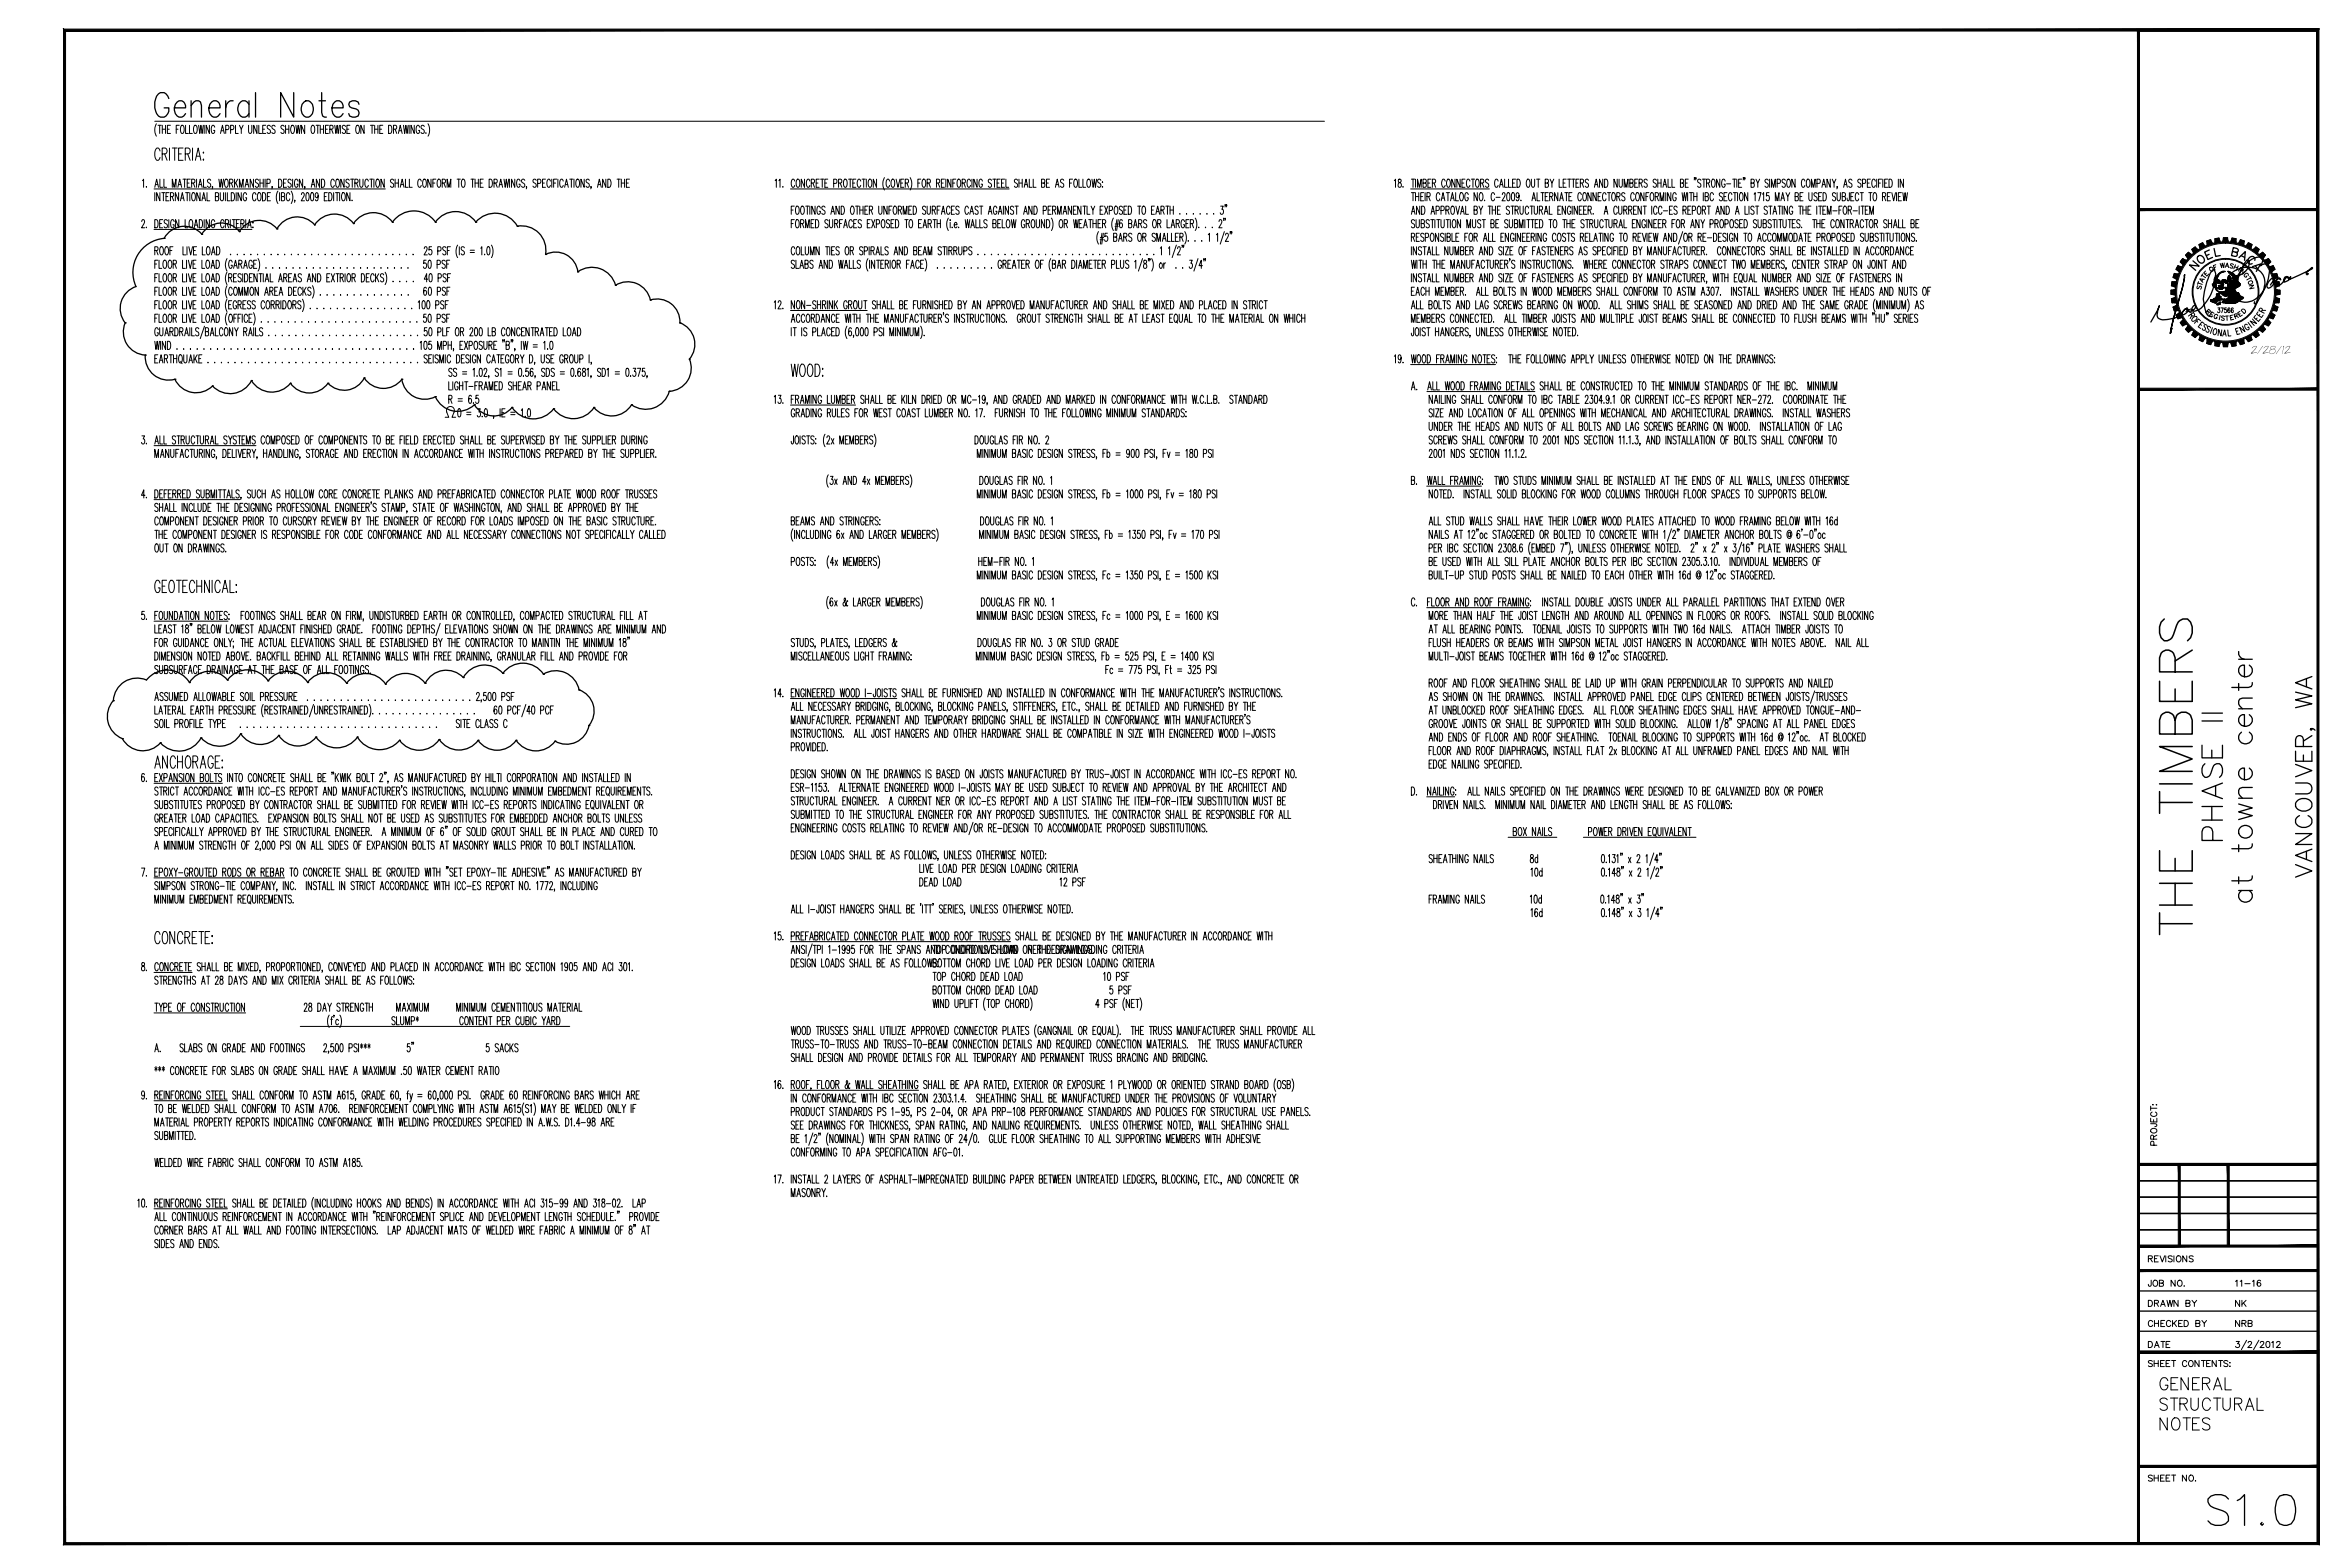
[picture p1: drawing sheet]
<svg xmlns="http://www.w3.org/2000/svg" width="914mm" height="610mm" viewBox="0 0 914 610" stroke-linecap="round" stroke-linejoin="round" font-family="sans-serif">
<!-- layer: S-TXT -->
<g fill="none" stroke="#000" stroke-width=".39">
<path d="M60.9 48.1a4.8 4.8 0 0 0 0 4.9M61.5 48.7h1.3M62.1 48.7v3.2M62.3 58.7a.94 .94 0 0 0-.5-.9 .94 .94 0 0 0-1 0 3.9 3.9 0 0 0 .2 4.6 1.09 1.09 0 0 0 1.3-1.2M63.1 59.9h1.2l.5-.5 .2-.9-.7-.9h-1.2v4.8M63.1 48.7v3.2M63.1 50.3h1.3M64 59.9l1 2.5M64.4 48.7v3.2M65.1 50.3h.8M65.9 57.6v4.8M66.3 48.7h-1.2v3.2h1.2"/>
<path d="M67 57.6h1.9M68 57.6v4.8M68.6 50.3h.7M69.5 59.9h1.1M69.8 48.7h-1.2v3.2M70.6 48.9l.2-.2a1.94 1.94 0 0 1 .5 3.1l-.5 .1a2.6 2.6 0 0 1-.2-3zM71.2 57.6h-1.7v4.8h1.7M72.1 59.9h1.2l.6-.5v-1.3l-.6-.5h-1.2v4.8M72.2 48.7v3.2h1.1M73 59.9l1 2.5M73.7 48.7v3.2h1.1M74.9 57.6v4.8"/>
<path d="M75.6 48.9l.2-.2a1.94 1.94 0 0 1 .6 3.1l-.6 .1a2.6 2.6 0 0 1-.2-3zM77.3 48.7l.5 3.2 .4-3.2 .4 3.2 .5-3.2M79.1 59.2v.4zM79.4 48.7v3.2M81.5 48.7v3.2l-1.3-3.2v3.2M83.6 49.5l-.5-.8a1.94 1.94 0 0 0-.6 3.1l.6 .1 .4-.4 .1-.8h-.5M85.8 51.9l.8-3.2 .7 3.2M86.1 50.9h.9M87.8 50.4h.8l.4-.3 .1-.7-.5-.7h-.8v3.2M89.7 50.4h.8l.4-.3 .1-.7-.5-.7h-.8v3.2M91.6 48.7v3.2h1.1M93.2 48.7l.7 1.6 .7-1.6"/>
<path d="M93.9 50.3v1.6M96.7 48.7v2.3l.5 .9 .5-.1 .3-.8v-2.3M100 48.7v3.2l-1.3-3.2v3.2M100.7 48.7v3.2h1.1M102.2 50.3h.7M103.4 48.7h-1.2v3.2h1.2M105.2 49.2a.69 .69 0 0 0-1.1-.3 .69 .69 0 0 0 .2 1.2l.8 .5 .1 .9-.4 .4-.8-.4M107 49.2a.7 .7 0 0 0-1.1-.3 .7 .7 0 0 0 .2 1.2l.8 .5 .1 .9-.4 .4-.8-.4M110.6 49.2a.69 .69 0 0 0-1.2-.2 .69 .69 0 0 0 .3 1.1l.7 .5 .2 .9a.67 .67 0 0 1-.7 .4 .67 .67 0 0 1-.6-.4M111.1 48.7v3.2M111.1 50.3h1.3M112.4 48.7v3.2"/>
<path d="M113.5 48.9l.2-.2a1.88 1.88 0 0 1 .5 3.1l-.5 .1a2.52 2.52 0 0 1-.2-3zM115.1 48.7l.5 3.2 .4-3.2 .5 3.2 .4-3.2M118.6 48.7v3.2l-1.3-3.2v3.2M121.4 48.9l.2-.2a1.91 1.91 0 0 1 .5 3.1l-.5 .1a2.6 2.6 0 0 1-.2-3zM123 48.7h1.3M123.6 48.7v3.2M124.6 50.3h1.3M124.6 48.7v3.2M125.9 48.7v3.2M126.6 50.3h.8M127.8 48.7h-1.2v3.2h1.2M128.3 50.3l1.1-.2v-1.2l-1.1-.2v3.2"/>
<path d="M129 50.3l.6 1.6M130.2 48.7l.5 3.2 .5-3.2 .4 3.2 .5-3.2M132.4 48.7v3.2M134.4 49.2a.7 .7 0 0 0-1.1-.3 .7 .7 0 0 0 .2 1.2l.8 .5 .1 .9-.4 .4-.8-.4M135 50.3h.7M136.2 48.7h-1.2v3.2h1.2M138.8 48.9l.5-.2a2.63 2.63 0 0 1 0 3.2 1.85 1.85 0 0 1-.5-3zM141.7 48.7v3.2l-1.3-3.2v3.2M144.1 48.7h1.3M144.8 48.7v3.2M145.8 50.3h1.3M145.8 48.7v3.2"/>
<path d="M147.1 48.7v3.2M147.8 50.3h.7M149 48.7h-1.2v3.2h1.2M151.2 48.7h.6a2.23 2.23 0 0 1 0 3.2h-.6zM153.1 50.3l1.1-.2v-1.2l-1.1-.2v3.2M153.7 50.3l.7 1.6M155 51.9l.7-3.2 .8 3.2M155.3 50.9h.9M157 48.7l.5 3.2 .4-3.2 .5 3.2 .4-3.2M159.2 48.7v3.2M161.2 48.7v3.2l-1.3-3.2v3.2M163.3 49.5l-.5-.8a1.88 1.88 0 0 0-.5 3.1l.5 .1 .4-.4 .1-.8h-.5"/>
<path d="M165.1 49.2a.69 .69 0 0 0-1.2-.3 .69 .69 0 0 0 .3 1.2l.7 .5 .2 .9-.5 .4-.8-.4M165.7 51.6l.1 .2M166.5 48.1a4.8 4.8 0 0 1 0 4.9M55.4 70.3l.5-.6v3.2M57 72.6l.1 .1M59.9 73.5h90M60.2 72.9l.7-3.2 .8 3.2M60.2 74.9v3.2M60.5 71.8h.9M62.2 69.7v3.2h1.1M62.2 74.9v3.2l-1.3-3.2v3.2M62.9 74.9h1.3"/>
<path d="M63.6 74.9v3.2M63.8 69.7v3.2h1M64.6 76.5h.7M65.8 74.9h-1.2v3.2h1.2M66.3 76.5h.8l.4-.3v-1l-.4-.3h-.8v3.2M67 76.5l.6 1.6M67 72.9v-3.2l.8 3.2 .7-3.2v3.2M69.2 72.9l.7-3.2 .8 3.2M69.5 74.9v3.2l-1.3-3.2v3.2M69.5 71.8h.9M70.2 78.1l.7-3.2 .8 3.2M70.5 77.1h.9"/>
<path d="M71.2 69.7h1.3M71.8 69.7v3.2M72.2 74.9h1.3M72.8 71.2h.8M72.8 74.9v3.2M73.9 74.9v3.2M74 69.7h-1.2v3.2h1.2M74.6 71.2h.8l.4-.3v-.9l-.4-.3h-.8v3.2M74.9 75.1l.2-.2a1.91 1.91 0 0 1 .5 3.1l-.5 .1a2.6 2.6 0 0 1-.2-3zM75.2 71.2l.6 1.7M76 62.4l1.1-4.8 1.1 4.8M76.4 60.8h1.4"/>
<path d="M76.5 69.7v3.2M77.2 72.9l.7-3.2 .7 3.2M77.5 71.8h.9M77.8 74.9v3.2l-1.2-3.2v3.2M78.6 78.1l.7-3.2 .7 3.2M78.8 77.1h.9M79.1 61.9v.5zM79.2 69.7v3.2h1.1M80.5 74.9v3.2h1.1M82 70.2a.69 .69 0 0 0-1.1-.3 .69 .69 0 0 0 .2 1.1l.5 .3a.77 .77 0 0 1 .4 1.1 .77 .77 0 0 1-1.1 .3l-.2-.3M82.7 72.7h-.2h.2l-.2 .8M83.8 76.5l1.1-.2v-1.2l-1.1-.2v3.2l1.1-.1 .2-.9-.4-.6"/>
<path d="M85.2 69.7l.4 3.2 .5-3.2 .5 3.2 .4-3.2M85.7 74.9v2.3l.6 .9 .6-.4 .1-2.8M87.7 69.9l.2-.2a1.91 1.91 0 0 1 .6 3l-.2 .2a1.91 1.91 0 0 1-.6-3zM87.7 74.9v3.2M88.5 74.9v3.2h1M89.4 71.2l1.1-.2v-1.1l-1.1-.2v3.2M90 74.9h.6a2.23 2.23 0 0 1 0 3.2h-.6zM90 71.2l.6 1.7M91.3 69.7v3.2M91.7 71l.8 1.9M91.9 74.9v3.2M92.5 69.7l-1.2 2.1"/>
<path d="M93.2 72.9v-3.2l.7 3.2 .7-3.2v3.2M93.9 74.9v3.2l-1.3-3.2v3.2M95.3 72.9l.8-3.2 .7 3.2M95.6 71.8h.9M96 75.7l-.5-.8a1.88 1.88 0 0 0-.5 3.1h.7l.3-1.1h-.5M98.6 69.7v3.2l-1.2-3.2v3.2M99.6 75.7l-.5-.8a1.91 1.91 0 0 0-.5 3.1h.7l.3-.6M100.6 70.2a.7 .7 0 0 0-1.1-.3 .7 .7 0 0 0 .2 1.1l.5 .3a.77 .77 0 0 1 .4 1.1 .77 .77 0 0 1-1.1 .3l-.2-.3M100.7 74.9a1.94 1.94 0 0 1 .5 3.1l-.2 .1a1.88 1.88 0 0 1-.5-3zM101.2 71.2h1.2M101.2 69.7v3.2M102.1 74.9h.7a2.23 2.23 0 0 1 0 3.2h-.7z"/>
<path d="M102.4 69.7v3.2M103.2 69.7v3.2M103.9 71.3l1.1-.1v-1.3l-1.1-.2v3.2M104 76.5h.8M105.2 74.9h-1.2v3.2h1.2M105.9 72.7l-.1 .8M108.1 74.4a4.8 4.8 0 0 0 0 4.8M108.4 69.7h.6a2.23 2.23 0 0 1 0 3.2h-.6zM108.8 74.9v3.2M109.5 76.5h.8l.4-.3v-1l-.4-.3h-.8v3.2h.8l.4-.3 .1-.7-.5-.6M110.3 71.2h.7M111.5 69.7h-1.2v3.2h1.2"/>
<path d="M112.8 75.7l-.5-.8a1.94 1.94 0 0 0-.6 3.1l.6 .1 .5-.7M113.3 70.2a.7 .7 0 0 0-1.1-.3 .7 .7 0 0 0 .2 1.1l.5 .3a.77 .77 0 0 1 .4 1.1 .77 .77 0 0 1-1.1 .3l-.2-.3M113.3 74.4a4.8 4.8 0 0 1 0 4.8M113.9 69.7v3.2M114.8 78l-.2 .7M115.9 70.5l-.4-.8a1.91 1.91 0 0 0-.6 3l.6 .2 .4-.5v-.8h-.4M117.3 75.7a.57 .57 0 0 1 .4-.8 .57 .57 0 0 1 .7 .6l-1.2 2.6h1.3M117.8 69.7v3.2l-1.3-3.2v3.2M118.6 72.7l-.1 .8M119.3 75.1h.7l.3 1.2-.1 1.2-.5 .6-.4-.1-.2-.5zM121.1 72.9l.7-3.2 .7 3.2M121.1 75.1l.5-.2 .4 .6v2l-.4 .6-.5-.1-.3-1.2z"/>
<path d="M121.4 71.8h.9M123.8 76l-.2 .8a.93 .93 0 0 1-1.1-.8 .93 .93 0 0 1 .7-1.1 2.23 2.23 0 0 1 .1 3.2l-.6-.4M124.4 69.7v3.2l-1.3-3.2v3.2M125.1 69.7h.6a2.23 2.23 0 0 1 0 3.2h-.6zM126.2 76.5h.7M127.4 74.9h-1.2v3.2h1.2M127.9 74.9h.7a2.23 2.23 0 0 1 0 3.2h-.7zM129.8 74.9v3.2M130.1 70.5l-.5-.8a1.91 1.91 0 0 0-.5 3l.5 .2 .5-.8M130.5 74.9h1.3M131 69.9l.2-.2a1.91 1.91 0 0 1 .5 3l-.2 .2a1.91 1.91 0 0 1-.5-3zM131.2 74.9v3.2"/>
<path d="M132.2 74.9v3.2M133.4 74.9a1.88 1.88 0 0 1 .6 3.1l-.6 .1a2.45 2.45 0 0 1 0-3.2zM133.9 69.7v3.2l-1.3-3.2v3.2M135.9 70.2a.69 .69 0 0 0-1.2-.3 .69 .69 0 0 0 .3 1.1l.5 .3a.78 .78 0 0 1 .4 1.1 .78 .78 0 0 1-1.1 .3l-.2-.3M136.2 74.9v3.2l-1.3-3.2v3.2M136.4 69.7h1.3M137 77.8l.1 .2M137.1 69.7v3.2M138.1 71.2h.8l.3-.3 .1-.6-.4-.6h-.8v3.2M138.7 71.2l.6 1.7M140 69.7v2.3l.5 .9 .5-.2 .3-.7v-2.3M143.3 70.5l-.4-.8a1.91 1.91 0 0 0-.6 3l.6 .2 .4-.8"/>
<path d="M143.9 69.7h1.2M144.5 69.7v3.2M145.5 69.7v3.2M146.6 69.9l.2-.2a1.85 1.85 0 0 1 .5 3l-.5 .2a2.55 2.55 0 0 1-.2-3zM149.5 69.7v3.2l-1.3-3.2v3.2M153.2 70.2a.69 .69 0 0 0-1.1-.3 .69 .69 0 0 0 .2 1.1l.6 .3a.77 .77 0 0 1 .3 1.1 .77 .77 0 0 1-1.1 .3l-.2-.3M153.7 71.2h1.3M153.7 69.7v3.2M155 69.7v3.2M155.7 72.9l.8-3.2 .7 3.2M156 71.8h.9M157.8 69.7v3.2h1"/>
<path d="M159.3 69.7v3.2h1.1M163.9 70.5l-.4-.8a1.85 1.85 0 0 0-.6 3l.6 .2 .4-.8M164.8 69.9l.6-.2a2.63 2.63 0 0 1 0 3.2 1.85 1.85 0 0 1-.6-3zM167.7 69.7v3.2l-1.3-3.2v3.2M168.4 71.2h.8M169.6 69.7h-1.2v3.2M170.5 69.9l.1-.2a1.91 1.91 0 0 1 .6 3l-.2 .2a1.88 1.88 0 0 1-.5-3zM172.1 71.2l1.1-.2v-1.1l-1.1-.2v3.2M172.7 71.2l.6 1.7M174 72.9v-3.2l.7 3.2 .7-3.2v3.2M177.9 69.7h1.2M178.5 69.7v3.2"/>
<path d="M179.9 69.9l.2-.2a1.91 1.91 0 0 1 .5 3l-.2 .2a1.91 1.91 0 0 1-.5-3zM183.2 69.7h1.3M183.9 69.7v3.2M184.9 71.2h1.2M184.9 69.7v3.2M186.1 69.7v3.2M186.8 71.2h.8M188 69.7h-1.2v3.2h1.2M190.3 69.7h.7a2.23 2.23 0 0 1 0 3.2h-.7zM192.2 71.2l1.1-.2v-1.1l-1.1-.2v3.2M192.9 71.2l.6 1.7M194.1 72.9l.7-3.2 .8 3.2"/>
<path d="M194.4 71.8h.9M196.1 69.7l.5 3.2 .4-3.2 .5 3.2 .4-3.2M198.3 69.7v3.2M200.3 69.7v3.2l-1.3-3.2v3.2M202.4 70.5l-.5-.8a1.91 1.91 0 0 0-.5 3l.5 .2 .4-.5 .1-.8h-.5M204.2 70.2a.7 .7 0 0 0-1.1-.3 .7 .7 0 0 0 .2 1.1l.5 .3a.77 .77 0 0 1 .4 1.1 .77 .77 0 0 1-1.1 .3l-.2-.3M204.9 72.7l-.1 .8M208.6 70.2a.7 .7 0 0 0-1.1-.3 .7 .7 0 0 0 .2 1.1l.6 .3a.77 .77 0 0 1 .3 1.1 .77 .77 0 0 1-1.1 .3l-.1-.3M209.2 71.3h.8l.3-.3 .2-.7-.5-.6h-.8v3.2M211.1 71.2h.7M212.2 69.7h-1.1v3.2h1.1M214.2 70.5l-.5-.8a1.85 1.85 0 0 0-.5 3l.5 .2 .5-.8"/>
<path d="M214.7 69.7v3.2M215.4 71.2h.8M216.6 69.7h-1.2v3.2M217.1 69.7v3.2M219.1 70.5l-.4-.8a1.85 1.85 0 0 0-.5 3l.5 .2 .4-.8M219.7 72.9l.7-3.2 .7 3.2M220 71.8h.9M221.7 69.7h1.3M222.3 69.7v3.2M223.3 69.7v3.2M224.4 69.9l.2-.2a1.91 1.91 0 0 1 .6 3l-.3 .2a1.88 1.88 0 0 1-.5-3zM227.3 69.7v3.2l-1.3-3.2v3.2"/>
<path d="M229.3 70.2a.69 .69 0 0 0-1.1-.3 .69 .69 0 0 0 .2 1.1l.6 .3a.77 .77 0 0 1 .3 1.1 .77 .77 0 0 1-1.1 .3l-.2-.3M230 72.7l-.1 .8M232.5 72.9l.7-3.2 .8 3.2M232.8 71.8h.9M235.7 69.7v3.2l-1.2-3.2v3.2M236.5 69.7h.6a2.23 2.23 0 0 1 0 3.2h-.6zM240.1 69.7h1.3M240.7 69.7v3.2M241.8 71.2h1.2M241.8 69.7v3.2M243 69.7v3.2M243.7 71.2h.8"/>
<path d="M244.9 69.7h-1.2v3.2h1.2M301.6 70.3l.5-.6v3.2M303.1 70.3l.4-.6v3.2M304.6 72.6l.1 .1M307.6 73.5h85.1M309.2 70.5l-.4-.8a1.88 1.88 0 0 0-.5 3l.5 .2 .4-.8M310.2 69.9l.1-.2a1.91 1.91 0 0 1 .6 3l-.2 .2a1.88 1.88 0 0 1-.5-3zM313 69.7v3.2l-1.2-3.2v3.2M315.1 70.5l-.4-.8a1.85 1.85 0 0 0-.6 3l.6 .2 .4-.8M315.7 71.2l1.1-.2v-1.1l-1.1-.2v3.2M316.3 71.2l.6 1.7M317.6 71.2h.7"/>
<path d="M318.8 69.7h-1.2v3.2h1.2M319.3 69.7h1.3M319.9 69.7v3.2M321 71.2h.7M322.1 69.7h-1.1v3.2h1.1M324.4 71.3l1.1-.1v-1.3l-1.1-.2v3.2M326.3 71.2l1.1-.2v-1.1l-1.1-.2v3.2M326.9 71.2l.7 1.7M328.6 69.9l.1-.2a1.91 1.91 0 0 1 .6 3l-.2 .2a1.88 1.88 0 0 1-.5-3zM330.2 69.7h1.3M330.8 69.7v3.2M331.8 71.2h.8"/>
<path d="M333 69.7h-1.2v3.2h1.2M334.9 70.5l-.4-.8h-.4a2.47 2.47 0 0 0 0 3.2h.4l.4-.8M335.4 69.7h1.3M336.1 69.7v3.2M337.1 69.7v3.2M338.2 69.9l.5-.2a2.63 2.63 0 0 1 0 3.2 1.85 1.85 0 0 1-.5-3zM341.1 69.7v3.2l-1.3-3.2v3.2M344.2 69.1a4.8 4.8 0 0 0 0 4.8M346.1 70.5l-.4-.8a1.85 1.85 0 0 0-.5 3l.5 .2 .4-.8M347.1 69.9l.5-.2a2.63 2.63 0 0 1 0 3.2 1.85 1.85 0 0 1-.5-3zM348.7 69.7l.7 3.2 .8-3.2M350.5 71.2h.7"/>
<path d="M351.7 69.7h-1.2v3.2h1.2M352.2 71.2l1.1-.2v-1.1l-1.1-.2v3.2M352.9 71.2l.6 1.7M354.1 69.1a4.8 4.8 0 0 1 0 4.8M357.2 71.2h.7M358.3 69.7h-1.1v3.2M359.1 69.9l.6-.2a2.63 2.63 0 0 1 0 3.2 1.85 1.85 0 0 1-.6-3zM360.8 71.2l1.1-.2v-1.1l-1.1-.2v3.2M361.4 71.2l.6 1.7M364.4 71.2l1.1-.2v-1.1l-1.1-.2v3.2M365 71.2l.7 1.7M366.3 71.2h.7"/>
<path d="M367.5 69.7h-1.2v3.2h1.2M368 69.7v3.2M370 69.7v3.2l-1.2-3.2v3.2M370.7 71.2h.8M371.9 69.7h-1.2v3.2M372.7 69.9l.2-.2a1.85 1.85 0 0 1 .6 3l-.6 .2a2.74 2.74 0 0 1-.2-3zM374.4 71.2h.8l.4-.3v-.9l-.4-.3h-.8v3.2M375 71.2l.7 1.7M377.6 70.5l-.4-.8a1.91 1.91 0 0 0-.6 3l.6 .2 .4-.8M378.2 69.7v3.2M380.2 69.7v3.2l-1.3-3.2v3.2M382.3 70.5l-.5-.8a1.91 1.91 0 0 0-.6 3l.6 .2 .4-.5 .1-.8h-.5"/>
<path d="M385.8 70.2a.7 .7 0 0 0-1.1-.3 .7 .7 0 0 0 .2 1.1l.5 .3a.77 .77 0 0 1 .4 1.1 .77 .77 0 0 1-1.1 .3l-.2-.3M386.3 69.7h1.3M387 69.7v3.2M388 71.2h.7M389.2 69.7h-1.2v3.2h1.2M389.7 71.2h.7M390.9 69.7h-1.2v3.2h1.2M391.4 69.7v3.2h1.1M396 70.2a.7 .7 0 0 0-1.2-.3 .7 .7 0 0 0 .2 1.1l.6 .3a.77 .77 0 0 1 .4 1.1 .77 .77 0 0 1-1.1 .3l-.2-.3M396.5 71.2h1.2M396.5 69.7v3.2M397.7 69.7v3.2"/>
<path d="M398.5 72.9l.7-3.2 .8 3.2M398.8 71.8h.9M400.5 69.7v3.2h1.1M402 69.7v3.2h1.1M405.3 71.2l1.1-.2v-1.1l-1.1-.2v3.2h.8l.4-.3 .1-.8-.5-.6M407.2 71.2h.7M408.4 69.7h-1.2v3.2h1.2M410.7 72.9l.7-3.2 .7 3.2M410.9 71.8h.9M413.9 70.2a.7 .7 0 0 0-1.1-.3 .7 .7 0 0 0 .2 1.1l.5 .3a.77 .77 0 0 1 .4 1.1 .77 .77 0 0 1-1.1 .3l-.1-.3M416.2 71.2h.7M417.4 69.7h-1.2v3.2"/>
<path d="M418.2 69.9l.2-.2a1.91 1.91 0 0 1 .5 3l-.2 .2a1.88 1.88 0 0 1-.5-3zM419.8 69.7v3.2h1.1M421.4 69.7v3.2h1M423.3 69.9l.1-.2a1.91 1.91 0 0 1 .6 3l-.2 .2a1.88 1.88 0 0 1-.5-3zM424.9 69.7l.5 3.2 .4-3.2 .4 3.2 .5-3.2M428.4 70.2a.7 .7 0 0 0-1.2-.3 .7 .7 0 0 0 .2 1.1l.6 .3a.77 .77 0 0 1 .4 1.1 .77 .77 0 0 1-1.1 .3l-.2-.3M428.9 72.7h.2zM429 70.8v.2zM476.8 79.8l-.2 .7M477.3 79.8h-.2h.2l-.2 .7M542.5 70.3l.5-.6v3.2M544.2 69.9v.9a1.07 1.07 0 0 1 1.1 .9 1.07 1.07 0 0 1-.9 1.2 1.2 1.2 0 0 1-.3-1.3 1.2 1.2 0 0 1 1-.8v-.9z"/>
<path d="M545.9 72.6l.1 .1M548.9 73.5h30.6M549.2 69.7h1.2M549.2 74.9h1.2M549.8 69.7v3.2M549.8 74.9v3.2M550.8 76.5h1.3M550.8 69.7v3.2M550.8 74.9v3.2M551.5 72.9v-3.2l.8 3.2 .7-3.2v3.2M552.1 74.9v3.2M552.8 76.5h.7"/>
<path d="M553.7 71.2l1.1-.2v-1.1l-1.1-.2v3.2h.8l.4-.3 .1-.8-.5-.6M554 74.9h-1.2v3.2h1.2M554.5 74.9v3.2M555.2 76.5l1.1-.2v-1.2l-1.1-.2v3.2M555.6 71.2h.7M555.9 76.5l.6 1.6M556.8 69.7h-1.2v3.2h1.2M557.3 71.2h.9l.3-.3v-.9l-.3-.3h-.9v3.2M558 71.2l.6 1.7M560.2 75.7l-.4-.8a1.88 1.88 0 0 0-.5 3.1l.5 .1 .4-.7M560.8 78.1l.7-3.2 .7 3.2M561.1 77.1h.9"/>
<path d="M562.3 70.5l-.4-.8h-.4a2.47 2.47 0 0 0 0 3.2h.4l.4-.8M562.8 74.9h1.2M563.2 69.9l.2-.2a1.85 1.85 0 0 1 .6 3l-.6 .2a2.55 2.55 0 0 1-.2-3zM563.4 74.9v3.2M564.4 78.1l.7-3.2 .8 3.2M564.7 77.1h.9M566.2 69.7v3.2l-1.3-3.2v3.2M566.4 74.9v3.2h1.1M568.1 69.7v3.2l-1.2-3.2v3.2M568.5 74.9a1.88 1.88 0 0 1 .5 3.1l-.5 .1a2.45 2.45 0 0 1 0-3.2zM568.9 71.2h.7M570 69.7h-1.1v3.2h1.1"/>
<path d="M571.3 75.7l-.4-.8h-.4a2.63 2.63 0 0 0 0 3.2h.4l.3-.4 .1-.8h-.4M572 70.5l-.5-.8h-.4a2.63 2.63 0 0 0 0 3.2h.4l.5-.8M572.5 69.7h1.3M573.1 69.7v3.2M574.5 69.9l.5-.2a2.63 2.63 0 0 1 0 3.2 1.85 1.85 0 0 1-.5-3zM574.8 74.9v3.2l-1.2-3.2v3.2M576.1 71.2l1.1-.2v-1.1l-1.1-.2v3.2M576.1 74.9a1.88 1.88 0 0 1 .6 3.1l-.6 .1a2.45 2.45 0 0 1 0-3.2zM576.7 71.2l.7 1.7M577.7 77.8l.1 .2M579.3 70.2a.69 .69 0 0 0-1.2-.3 .69 .69 0 0 0 .3 1.1l.5 .3a.77 .77 0 0 1 .4 1.1 .77 .77 0 0 1-1.1 .3l-.2-.3M581.6 75.7l-.5-.8a1.94 1.94 0 0 0-.6 3.1l.6 .1 .5-.7"/>
<path d="M582.1 76.8h1.6M582.9 70.5l-.4-.8a1.91 1.91 0 0 0-.6 3l.6 .2 .4-.8M583.5 72.9l.7-3.2 .7 3.2M583.7 71.8h1M584.6 75.7l.3-.8 .6 .3v1l-1.1 1.9h1.3M585.5 69.7v3.2h1.1M586.6 75.1l.4-.2a2.53 2.53 0 0 1 0 3.2h-.2a2.82 2.82 0 0 1-.2-3zM587 69.7v3.2h1.1M588.4 75.1l.4-.2a2.53 2.53 0 0 1 0 3.2h-.2a2.82 2.82 0 0 1-.2-3zM588.5 71.2h.8M589.7 69.7h-1.2v3.2h1.2M590.3 69.7h.6a2.23 2.23 0 0 1 0 3.2h-.6z"/>
<path d="M591.1 76l-.6 .9a1.1 1.1 0 0 1-.6-1 1.1 1.1 0 0 1 .6-1 2.37 2.37 0 0 1 0 3.2l-.4-.1-.1-.3M591.8 77.8l.1 .2M594.3 69.9l.5-.2a2.47 2.47 0 0 1 0 3.2 1.85 1.85 0 0 1-.5-3zM595.9 69.7v2.3l.5 .9 .7-.5v-2.7M596.1 78.1l.7-3.2 .7 3.2M596.3 77.1h1M597.9 69.7h1.3M598.1 74.9v3.2h1.1M598.5 69.7v3.2M599.6 74.9h1.3M600.2 74.9v3.2M601.2 71.2l1.1-.2v-1.1l-1.1-.2v3.2h.9l.3-.3 .1-.8-.4-.6"/>
<path d="M601.2 76.5h.8M602.4 74.9h-1.2v3.2h1.2M603 76.5h.8l.3-.3 .2-.7-.5-.6h-.8v3.2M603.2 69.7l.7 1.5 .7-1.5M603.6 76.5l.7 1.6M603.9 71.2v1.7M606.2 74.9v3.2l-1.3-3.2v3.2M606.7 69.7v3.2h1.1M606.9 78.1l.7-3.2 .7 3.2M607.1 77.1h1M608.2 71.2h.8M608.9 74.9h1.2"/>
<path d="M609.4 69.7h-1.2v3.2h1.2M609.5 74.9v3.2M610 69.7h1.2M610.5 76.5h.7M610.6 69.7v3.2M611.6 69.7h1.2M611.7 74.9h-1.2v3.2h1.2M612.2 69.7v3.2M613.2 71.2h.7M614.4 69.7h-1.2v3.2h1.2M614.9 71.2l1.1-.2v-1.1l-1.1-.2v3.2M615.3 75.7l-.5-.8a1.94 1.94 0 0 0-.5 3.1h.7l.3-.6"/>
<path d="M615.6 71.2l.6 1.7M616.2 75.1l.2-.2a1.94 1.94 0 0 1 .6 3.1l-.6 .1a2.6 2.6 0 0 1-.2-3zM618.1 70.2a.69 .69 0 0 0-1.1-.3 .69 .69 0 0 0 .2 1.1l.6 .3a.77 .77 0 0 1 .3 1.1 .77 .77 0 0 1-1.1 .3l-.2-.3M619.1 74.9v3.2l-1.3-3.2v3.2M620.4 72.9l.7-3.2 .7 3.2M620.6 71.8h1M621.1 74.9v3.2l-1.3-3.2v3.2M621.8 76.5h.7M623 74.9h-1.2v3.2h1.2M623.6 69.7v3.2l-1.2-3.2v3.2M624.4 69.7h.6a2.23 2.23 0 0 1 0 3.2h-.6zM624.9 75.7l-.5-.8a1.91 1.91 0 0 0-.5 3.1h.8l.2-.6"/>
<path d="M625.5 74.9h1.2M626.1 74.9v3.2M627.6 74.9a1.88 1.88 0 0 1 .6 3.1l-.6 .1a2.61 2.61 0 0 1 0-3.2zM629.1 76.5h.8l.4-.3v-1l-.4-.3h-.8v3.2M629.3 69.7v3.2l-1.3-3.2v3.2M629.7 76.5l.7 1.6M630 69.7v2.3l.5 .9 .7-.5 .1-2.7M632 72.9v-3.2l.7 3.2 .8-3.2v3.2M632.3 75.4a.7 .7 0 0 0-1.2-.3 .7 .7 0 0 0 .2 1.2l.6 .3a.79 .79 0 0 1 .4 1.1 .79 .79 0 0 1-1.1 .3l-.2-.3M634.2 71.2h.8l.4-.3v-.9l-.4-.3h-.8v3.2h.8l.4-.3 .1-.8-.5-.6M635.9 75.7l-.4-.8a1.88 1.88 0 0 0-.6 3.1l.6 .1 .4-.7M636.1 71.2h.7"/>
<path d="M636.8 75.1l.6-.2a2.47 2.47 0 0 1 0 3.2 1.85 1.85 0 0 1-.6-3zM637.3 69.7h-1.2v3.2h1.2M637.8 71.2l1.1-.2v-1.1l-1.1-.2v3.2M638.4 71.2l.6 1.7M639.7 74.9v3.2l-1.3-3.2v3.2M640.4 76.5h.8M641 70.2a.69 .69 0 0 0-1.2-.3 .69 .69 0 0 0 .3 1.1l.5 .3a.77 .77 0 0 1 .4 1.1 .77 .77 0 0 1-1.1 .3l-.2-.3M641.6 74.9h-1.2v3.2M642.4 75.1l.2-.2a1.94 1.94 0 0 1 .6 3.1l-.3 .1a1.88 1.88 0 0 1-.5-3zM644 76.5l1.1-.2v-1.2l-1.1-.2v3.2M644.5 70.2a.7 .7 0 0 0-1.1-.3 .7 .7 0 0 0 .2 1.1l.5 .3a.77 .77 0 0 1 .4 1.1 .77 .77 0 0 1-1.1 .3l-.2-.3M644.7 76.5l.6 1.6"/>
<path d="M645.1 71.2h1.2M645.1 69.7v3.2M646 78.1v-3.2l.7 3.2 .7-3.2v3.2M646.3 69.7v3.2M647.1 72.9l.7-3.2 .7 3.2M647.3 71.8h.9M648.2 74.9v3.2M649 69.7v3.2h1.1M650.1 74.9v3.2l-1.2-3.2v3.2M650.6 69.7v3.2h1.1M652.2 75.7l-.5-.8a1.94 1.94 0 0 0-.5 3.1h.8l.2-1.1h-.5M653.9 71.2h.8l.3-.3 .1-.6-.4-.6h-.8v3.2h.8l.3-.3 .1-.8-.4-.6"/>
<path d="M654.5 74.9l.4 3.2 .5-3.2 .5 3.2 .4-3.2M655.8 71.2h.7M656.7 74.9v3.2M656.9 69.7h-1.1v3.2h1.1M657.4 74.9h1.3M658 74.9v3.2M659 76.5h1.3M659 74.9v3.2M659.4 69.2l-.2 .8M659.9 69.2l-.1 .8M660.3 74.9v3.2M661.8 70.2a.69 .69 0 0 0-1.1-.3 .69 .69 0 0 0 .2 1.1l.6 .3a.78 .78 0 0 1 .3 1.1 .78 .78 0 0 1-1.1 .3l-.1-.3"/>
<path d="M662.4 69.7h1.2M662.8 74.9v3.2M663 69.7v3.2M663.5 76.5h.8l.4-.3v-1l-.4-.3h-.8v3.2h.8l.4-.3v-.7l-.4-.6M664 71.2h.8l.4-.3 .1-.6-.5-.6h-.8v3.2M664.7 71.2l.6 1.7M666.3 69.9l.1-.2a1.85 1.85 0 0 1 .6 3l-.6 .2a2.74 2.74 0 0 1-.1-3zM666.7 75.7l-.4-.8a1.94 1.94 0 0 0-.6 3.1l.6 .1 .4-.7M669.2 69.7v3.2l-1.3-3.2v3.2M670.2 75.4a.69 .69 0 0 0-1.1-.2 .69 .69 0 0 0 .3 1.1l.5 .3a.79 .79 0 0 1 .3 1.1 .79 .79 0 0 1-1 .3l-.2-.3M670.8 76.5h.7M671.3 70.5l-.5-.8a1.91 1.91 0 0 0-.6 3l.6 .2 .4-.5 .1-.8h-.5"/>
<path d="M671.8 71.5h1.6M672 74.9h-1.2v3.2h1.2M673.9 75.7l-.5-.8a1.91 1.91 0 0 0-.5 3.1h.7l.3-.6M674.2 69.7h1.3M674.4 74.9h1.3M674.8 69.7v3.2M675.1 74.9v3.2M675.8 69.7v3.2M676.1 74.9v3.2M676.5 71.2h.7M677.1 75.1l.3-.2a1.91 1.91 0 0 1 .5 3.1l-.5 .1a2.6 2.6 0 0 1-.3-3zM677.7 69.7h-1.2v3.2h1.2"/>
<path d="M678.4 69.2l-.1 .8M679 69.2l-.2 .8M680.1 74.9v3.2l-1.3-3.2v3.2M681.3 71.2l1.1-.2v-1.1l-1.1-.2v3.2h.8l.4-.3 .1-.8-.5-.6M682.5 75.5l.4-.6v3.2M683.2 69.7l.8 1.5 .7-1.5M684 74.9h1.2l-.9 3.2M684 71.2v1.7M685.8 75.5l.5-.6v3.2M688 70.2a.69 .69 0 0 0-1.1-.3 .69 .69 0 0 0 .2 1.1l.6 .3a.77 .77 0 0 1 .3 1.1 .77 .77 0 0 1-1 .3l-.2-.3M688.3 74.9h-.9v1.3a.6 .6 0 0 1 1 .3v1.2a.63 .63 0 0 1-1 .3l-.2-.5M688.6 69.7v3.2"/>
<path d="M689.3 72.9v-3.2l.8 3.2 .7-3.2v3.2M690.8 78.1v-3.2l.7 3.2 .7-3.2v3.2M691.5 71.3l1.1-.1v-1.3l-1.1-.2v3.2M692.9 78.1l.8-3.2 .7 3.2M693.2 77.1h.9M694.7 70.2a.7 .7 0 0 0-1.2-.3 .7 .7 0 0 0 .2 1.1l.6 .3a.77 .77 0 0 1 .4 1.1 .77 .77 0 0 1-1.1 .3l-.2-.3M694.9 74.9l.7 1.6 .8-1.6M695.6 69.9l.2-.2a1.88 1.88 0 0 1 .5 3l-.2 .2a1.91 1.91 0 0 1-.5-3zM695.6 76.5v1.6M698.5 69.7v3.2l-1.3-3.2v3.2M698.5 76.5l1.1-.2v-1.2l-1.1-.2v3.2h.8l.4-.3 .1-.7-.5-.6M700.4 76.5h.7"/>
<path d="M701.6 74.9h-1.2v3.2h1.2M702.3 70.5l-.5-.8a1.91 1.91 0 0 0-.5 3l.5 .2 .5-.8M703.2 69.9l.2-.2a1.88 1.88 0 0 1 .5 3l-.2 .2a1.91 1.91 0 0 1-.5-3zM703.8 74.9v2.3l.6 .9 .6-.4 .1-2.8M704.8 72.9v-3.2l.8 3.2 .7-3.2v3.2M707 71.3l1.1-.1 .2-.9-.5-.6h-.8v3.2M707.1 75.4a.69 .69 0 0 0-1.1-.2 .69 .69 0 0 0 .2 1.1l.5 .3a.79 .79 0 0 1 .4 1.1 .79 .79 0 0 1-1.1 .3l-.2-.3M707.6 76.5h.7M708.8 74.9h-1.2v3.2h1.2M708.9 72.9l.7-3.2 .8 3.2M709.2 71.8h.9M709.4 74.9h.6a2.23 2.23 0 0 1 0 3.2h-.6z"/>
<path d="M712.2 69.7v3.2l-1.3-3.2v3.2M712.9 69.7l.7 1.5 .8-1.5M713.6 71.2v1.7M714.3 75.4a.7 .7 0 0 0-1.2-.3 .7 .7 0 0 0 .2 1.2l.6 .3a.79 .79 0 0 1 .4 1.1 .79 .79 0 0 1-1.1 .3l-.2-.3M714.8 74.9v2.3l.5 .9 .5-.1 .3-.8v-2.3M714.9 72.7h-.2h.2l-.2 .8M716.8 76.5h.8l.4-.3v-1l-.4-.3h-.8v3.2h.8l.4-.3 .1-.7-.5-.6M717.4 72.9l.7-3.2 .7 3.2M717.6 71.8h.9M719.6 74.9v2.5l-.3 .7-.4-.1-.2-.9M720.2 76.5h.7M720.6 70.2a.7 .7 0 0 0-1.1-.3 .7 .7 0 0 0 .2 1.1l.5 .3a.77 .77 0 0 1 .4 1.1 .77 .77 0 0 1-1.1 .3l-.1-.3"/>
<path d="M721.3 74.9h-1.1v3.2h1.1M723.3 75.7l-.5-.8a1.94 1.94 0 0 0-.6 3.1l.6 .1 .5-.7M723.8 74.9h1.3M724.1 70.2a.69 .69 0 0 0-1.1-.3 .69 .69 0 0 0 .3 1.1l.5 .3a.77 .77 0 0 1 .3 1.1 .77 .77 0 0 1-1 .3l-.2-.3M724.4 74.9v3.2M724.7 71.3l1.1-.1v-1.3l-1.1-.2v3.2M726.6 71.2h.7M727.1 74.9h1.3M727.8 69.7h-1.2v3.2h1.2M727.8 74.9v3.2M729.3 74.9a1.88 1.88 0 0 1 .6 3.1l-.6 .1a2.61 2.61 0 0 1 0-3.2zM729.7 70.5l-.5-.8a1.91 1.91 0 0 0-.5 3l.5 .2 .5-.8"/>
<path d="M730.2 69.7v3.2M731 71.2h.7M732.1 69.7h-1.1v3.2M732.5 76.5l1.1-.2v-1.2l-1.1-.2v3.2M732.6 69.7v3.2M733.1 76.5l.6 1.6M733.3 71.2h.7M734.4 76.5h.7M734.5 69.7h-1.2v3.2h1.2M735 69.7h.7a2.23 2.23 0 0 1 0 3.2h-.7zM735.6 74.9h-1.2v3.2h1.2M736.1 74.9l.7 3.2 .8-3.2"/>
<path d="M737.9 74.9v3.2M738.7 76.5h.7M738.7 69.7v3.2M739.8 74.9h-1.1v3.2h1.1M740.4 74.9l.5 3.2 .4-3.2 .5 3.2 .4-3.2M740.6 69.7v3.2l-1.2-3.2v3.2M55.1 86.2a.57 .57 0 0 1 .5-.8 .57 .57 0 0 1 .6 .7l-1.1 2.5h1.2M57 88.3l.1 .2M59.9 89.3h38.1M60.2 85.4h.7a2.23 2.23 0 0 1 0 3.2h-.7zM60.2 97.5l1.1-.2v-1.2l-1.1-.1v3.2M60.9 97.5l.6 1.7"/>
<path d="M62.1 87h.8M62.5 96.1l.6-.1a2.61 2.61 0 0 1 0 3.2 1.88 1.88 0 0 1-.6-3.1zM63.3 85.4h-1.2v3.2h1.2M64.5 96.1l.6-.1a2.45 2.45 0 0 1 0 3.2 1.88 1.88 0 0 1-.6-3.1zM65.1 85.9a.72 .72 0 0 0-1.1-.2 .72 .72 0 0 0 .2 1.1l.8 .5 .1 .9-.4 .4-.8-.4M65.7 85.4v3.2M66.1 97.5h.8M67.3 96h-1.2v3.2M67.8 86.2l-.5-.8a1.94 1.94 0 0 0-.6 3.1l.6 .1 .4-.4 .1-.8h-.5M69.6 85.4v3.2l-1.3-3.2v3.2M71.2 96v3.2h1.1M72 85.4v3.2h1.1"/>
<path d="M72.8 96v3.2M73.5 96l.7 3.2 .7-3.2M73.9 85.6l.6-.2a2.63 2.63 0 0 1 0 3.2 1.82 1.82 0 0 1-.6-3zM75.3 97.5h.7M75.6 88.6l.7-3.2 .7 3.2M75.8 87.6h.9M76.5 96h-1.2v3.2h1.2M77.5 85.4h.7a2.23 2.23 0 0 1 0 3.2h-.7zM78.7 96v3.2h1.1M79.4 85.4v3.2M80.6 96.1l.2-.1a1.88 1.88 0 0 1 .6 3l-.2 .2a1.94 1.94 0 0 1-.6-3.1zM81.5 85.4v3.2l-1.3-3.2v3.2"/>
<path d="M82.3 99.2l.7-3.2 .7 3.2M82.5 98.1h1M83.6 86.2l-.5-.8a1.94 1.94 0 0 0-.6 3.1l.6 .1 .4-.4 .1-.8h-.5M84.3 96h.6a2.21 2.21 0 0 1 0 3.2h-.6zM87.2 86.2l-.5-.8h-.4a2.47 2.47 0 0 0 0 3.2l.6-.1 .3-.6M87.7 87l1.1-.2v-1.2l-1.1-.2v3.2M88.3 87l.7 1.6M89.6 85.4v3.2M89.7 98.9l.1 .1M90.4 85.4h1.2M91 85.4v3.2M92 87h.7"/>
<path d="M92.4 98.9v.1M93.2 85.4h-1.2v3.2h1.2M93.7 87l1.1-.2v-1.2l-1.1-.2v3.2M94.3 87l.7 1.6M95 98.9l.1 .1M95.6 85.4v3.2M96.3 88.6l.8-3.2 .7 3.2M96.6 87.6h.9M97.6 98.9l.1 .1M98.4 86.5v.3zM98.4 88.3v.3zM100.2 98.9l.1 .1"/>
<path d="M102.9 98.9v.1M105.5 98.9v.3l.1-.2M108.1 98.9l.1 .1M110.8 98.9l.1 .1M113.4 98.9l.1 .1M116 98.9l.1 .1M118.6 98.9l.1 .1M121.3 98.9l.1 .1M123.9 98.9l.1 .1M126.5 98.9v.3l.1-.2M129.2 98.9l.1 .1M131.8 98.9l.1 .1"/>
<path d="M134.4 98.9l.1 .1M137.1 98.9v.1M139.7 98.9l.1 .1M142.3 98.9l.1 .1M144.9 98.9v.3l.2-.2M147.6 98.9l.1 .1M150.2 98.9l.1 .1M152.9 98.9v.1M155.5 98.9l.1 .1M158.1 98.9l.1 .1M160.7 98.9l.1 .1M165.1 96.7a.57 .57 0 0 1 .4-.7 .57 .57 0 0 1 .7 .6l-1.2 2.6h1.3"/>
<path d="M167.9 96h-.9v1.2a1.03 1.03 0 0 1 1.2 .7 1.03 1.03 0 0 1-.7 1.3l-.5-.2-.2-.5M170.3 97.6l1.1-.1v-1.4l-1.1-.1v3.2M173.5 96.4a.7 .7 0 0 0-1.1-.2 .7 .7 0 0 0 .2 1.1l.8 .6-.1 1.1a.66 .66 0 0 1-1.1-.3M174.1 97.5h.7M175.2 96h-1.1v3.2M178.1 95.3a4.9 4.9 0 0 0 0 4.9M178.7 96v3.2M180.7 96.4a.72 .72 0 0 0-1.2-.2 .72 .72 0 0 0 .3 1.1l.8 .6a.82 .82 0 0 1-.4 1.3l-.8-.5M183 97.3h1.6M183 98.2h1.6M187.1 96.6l.4-.6v3.2M188.6 98.9l.1 .1"/>
<path d="M189.7 96.1h.7l.2 .5v1.9l-.5 .7-.4-.2-.3-1.2zM191.2 95.3a4.9 4.9 0 0 1 0 4.9M307.9 87h.7M307.9 81.7h.7M309.1 80.2h-1.2v3.2M309.1 85.4h-1.2v3.2M309.2 96.7l-.4-.7a1.88 1.88 0 0 0-.5 3l.5 .2 .4-.8M309.9 80.4l.1-.2a1.88 1.88 0 0 1 .6 3l-.6 .2a2.71 2.71 0 0 1-.1-3zM309.9 85.6l.1-.2a1.88 1.88 0 0 1 .6 3.1l-.2 .1a1.88 1.88 0 0 1-.5-3zM310.2 96.1l.5-.1a2.45 2.45 0 0 1 0 3.2 1.91 1.91 0 0 1-.5-3.1zM311.5 87h.8l.4-.3v-.9l-.4-.4h-.8v3.2M311.8 96v3.2h1.1"/>
<path d="M311.9 80.4l.2-.2a1.91 1.91 0 0 1 .5 3l-.5 .2a2.6 2.6 0 0 1-.2-3zM312.2 87l.6 1.6M313.3 96v2.2l.5 1 .5-.2 .3-.8v-2.2M313.4 88.6v-3.2l.7 3.2 .8-3.2v3.2M313.5 80.2h1.3M314.1 80.2v3.2M315.1 80.2v3.2M315.3 99.2v-3.2l.7 3.2 .8-3.2v3.2M315.6 87h.7M316.8 85.4h-1.2v3.2h1.2M317.1 80.2v3.2l-1.2-3.2v3.2M317.3 85.4h.7a2.23 2.23 0 0 1 0 3.2h-.7z"/>
<path d="M318.8 96v3.2l-1.3-3.2v3.2M319.2 81l-.4-.8a1.94 1.94 0 0 0-.6 3l.6 .2 .3-.5 .1-.7h-.4M321 80.7a.7 .7 0 0 0-1.1-.3 .7 .7 0 0 0 .2 1.1l.9 .7-.2 1a.66 .66 0 0 1-1-.3M321.2 96h1.3M321.8 96v3.2M322.2 85.9a.72 .72 0 0 0-1.1-.2 .72 .72 0 0 0 .2 1.1l.8 .6-.1 1.1a.66 .66 0 0 1-1-.3M322.7 85.4v2.3l.6 .9 .6-.4 .1-2.8M322.9 96v3.2M323.3 83.4l.7-3.2 .8 3.2M323.6 97.5h.7M323.6 82.3h.9M324.8 87l1-.2 .2-.7-.4-.7h-.8v3.2"/>
<path d="M324.8 96h-1.2v3.2h1.2M325.4 87l.6 1.6M326.5 80.2v3.2l-1.2-3.2v3.2M326.5 96.4a.7 .7 0 0 0-1.1-.2 .7 .7 0 0 0 .3 1.1l.8 .6-.1 1.1a.66 .66 0 0 1-1.1-.3M326.7 87h.7M327.3 80.2h.6a2.23 2.23 0 0 1 0 3.2h-.6zM327.8 85.4h-1.1v3.2M328.3 88.6l.7-3.2 .7 3.2M328.6 87.6h.9M329.2 96.1l.5-.1a2.45 2.45 0 0 1 0 3.2 1.91 1.91 0 0 1-.5-3.1zM330.8 97.5l1.1-.2v-1.2l-1.1-.1v3.2M331.3 80.4l.5-.2a2.47 2.47 0 0 1 0 3.2 1.85 1.85 0 0 1-.5-3z"/>
<path d="M331.5 97.5l.6 1.7M331.6 86.2l-.4-.8a1.88 1.88 0 0 0-.5 3.1l.5 .1 .4-.7M332.2 87h.7M332.9 80.2h1.3M333.4 85.4h-1.2v3.2h1.2M333.5 80.2v3.2M334.5 81.7h1.3M334.5 80.2v3.2M335.2 85.9a.71 .71 0 0 0-1.2-.2 .71 .71 0 0 0 .3 1.1l.7 .5 .2 .9-.5 .4-.8-.4M335.7 96.4a.72 .72 0 0 0-1.1-.2 .72 .72 0 0 0 .2 1.1l.8 .6a.82 .82 0 0 1-.3 1.3l-.8-.5M335.8 80.2v3.2M336.3 97.6h.8l.4-.3-.2-1.2-1-.1v3.2"/>
<path d="M336.5 81.7h.8M337.5 87h.7M337.7 80.2h-1.2v3.2h1.2M338.2 96v3.2M338.3 81.7l1.1-.2v-1.1l-1.1-.2v3.2M338.6 85.4h-1.1v3.2h1.1M338.9 97.5l1.1-.2v-1.2l-1.1-.1v3.2M338.9 81.7l.6 1.7M339.2 85.4l1.2 3.2M339.5 97.5l.7 1.7M340.4 85.4l-1.2 3.2M340.8 99.2l.7-3.2 .8 3.2"/>
<path d="M341 87.1l1.1-.1v-1.4l-1.1-.2v3.2M341.1 98.1h.9M341.9 80.2v2.3l.5 .9 .5-.2 .3-.7v-2.3M342.8 96v3.2h1.1M343.3 85.6l.5-.2a2.63 2.63 0 0 1 0 3.2 1.82 1.82 0 0 1-.5-3zM345.2 80.2v3.2l-1.3-3.2v3.2M345.6 96.4a.7 .7 0 0 0-1.2-.2 .7 .7 0 0 0 .3 1.1l.8 .6-.1 1.1a.66 .66 0 0 1-1.1-.3M345.9 81.7h.7M346.1 85.9a.7 .7 0 0 0-1.1-.2 .7 .7 0 0 0 .3 1.1l.7 .5 .1 .9a.67 .67 0 0 1-.6 .5 .67 .67 0 0 1-.6-.5M346.7 87h.7M347.1 80.2h-1.2v3.2M347.9 80.4l.2-.2a1.88 1.88 0 0 1 .5 3l-.5 .2a2.52 2.52 0 0 1-.2-3z"/>
<path d="M347.9 85.4h-1.2v3.2h1.2M347.9 99.2l.7-3.2 .7 3.2M348.1 98.1h1M348.4 85.4h.7a2.23 2.23 0 0 1 0 3.2h-.7zM349.5 81.7h.8l.4-.3 .1-.6-.5-.6h-.8v3.2M350.2 81.7l.6 1.7M351.1 96v3.2l-1.2-3.2v3.2M351.4 83.4v-3.2l.8 3.2 .7-3.2v3.2M351.9 96h.6a2.21 2.21 0 0 1 0 3.2h-.6zM352.1 85.4h1.2M352.7 85.4v3.2M353.6 81.7h.7"/>
<path d="M354.1 85.6l.5-.2a2.63 2.63 0 0 1 0 3.2 1.82 1.82 0 0 1-.5-3zM354.8 80.2h-1.2v3.2h1.2M355.3 80.2h.7a2.23 2.23 0 0 1 0 3.2h-.7zM355.5 97.5l1.1-.2v-1.2l-1.1-.1v3.2h.8l.4-.3 .1-.8-.5-.6M357.4 87h.7M357.4 97.5h.7M358.6 85.4h-1.2v3.2h1.2M358.6 96h-1.2v3.2h1.2M359.1 88.6l.8-3.2 .7 3.2M359.1 99.2l.8-3.2 .7 3.2M359.4 87.6h.9M359.4 98.1h.9"/>
<path d="M360.2 80.7a.69 .69 0 0 0-1.1-.3 .69 .69 0 0 0 .2 1.1l.7 .5 .2 .9a.67 .67 0 0 1-.6 .5 .67 .67 0 0 1-.7-.5M360.8 80.2v2.3l.5 .9 .6-.5 .1-2.7M361.1 87l1.1-.2v-1.2l-1.1-.2v3.2M361.1 99.2v-3.2l.8 3.2 .7-3.2v3.2M361.8 87l.6 1.6M362.7 81.7l1.1-.2v-1.1l-1.1-.2v3.2M363 85.4h1.3M363.4 81.7l.6 1.7M363.7 85.4v3.2M364.6 87h1.3M364.6 81.7h.8M364.6 85.4v3.2"/>
<path d="M365.8 80.2h-1.2v3.2M365.9 85.4v3.2M366.3 83.4l.7-3.2 .7 3.2M366.3 96.4a.71 .71 0 0 0-1.2-.2 .71 .71 0 0 0 .3 1.1l.8 .6a.82 .82 0 0 1-.4 1.3l-.8-.5M366.6 82.3h.9M366.8 96h1.3M367.5 96v3.2M368.5 96v3.2M369 84.9a4.8 4.8 0 0 0 0 4.8M369.2 97.5l1.1-.2 .2-.4-.2-.8-1.1-.1v3.2M369.6 81l-.4-.8a1.88 1.88 0 0 0-.5 3l.5 .2 .4-.8M369.7 85.4v.4z"/>
<path d="M369.7 86.5v2.1M369.9 97.5l.6 1.7M370.2 81.7h.7M370.5 88.3l.1 .2M371.1 97.5l1.1-.2 .2-.4-.2-.8-1.1-.1v3.2M371.3 87.4h1.1l-.4-.9a1.13 1.13 0 0 0-.7 1.1 1.13 1.13 0 0 0 .7 1l.4-.4M371.4 80.2h-1.2v3.2h1.2M371.8 97.5l.6 1.7M373 88.3l.1 .2M373 96v2.2l.5 1 .5-.2 .3-.8v-2.2M373.2 80.7a.7 .7 0 0 0-1.1-.3 .7 .7 0 0 0 .2 1.1l.7 .5 .2 .9-.5 .5-.8-.5M375 97.6h.8l.4-.3-.1-1.2-1.1-.1v3.2"/>
<path d="M375.6 85.4l.4 3.2 .5-3.2 .4 3.2 .4-3.2M376.8 81l-.4-.8h-.4a2.47 2.47 0 0 0 0 3.2l.5-.2 .3-.6M377.3 83.4l.8-3.2 .7 3.2M377.6 82.3h.9M377.7 88.6l.7-3.2 .8 3.2M378 87.6h.9M378.2 96.4a.72 .72 0 0 0-1.2-.2 .72 .72 0 0 0 .3 1.1l.8 .6a.82 .82 0 0 1-.4 1.3l-.8-.5M379.7 85.4v3.2h1.1M380.5 98.9l.1 .1M380.6 80.7a.69 .69 0 0 0-1.1-.3 .69 .69 0 0 0 .2 1.1l.7 .5 .2 .9a.66 .66 0 0 1-1.1 .3l-.1-.3M381.2 80.2h1.2M381.2 85.4v3.2h1.1"/>
<path d="M381.8 80.2v3.2M383.1 98.9v.3l.2-.2M384.1 85.9a.72 .72 0 0 0-1.2-.2 .72 .72 0 0 0 .2 1.1l.8 .5 .2 .9-.5 .4-.8-.4M384.5 83.4l.8-3.2 .7 3.2M384.8 82.3h.9M385.8 98.9l.1 .1M386.3 87l1.1-.2v-1.2l-1.1-.2v3.2l1.1-.1 .2-.9-.4-.6M387.9 81l-.5-.8a1.94 1.94 0 0 0-.5 3l.5 .2 .4-.5 .1-.7h-.5M388.2 87h.8M388.4 83.4l.8-3.2 .7 3.2M388.4 98.9l.1 .1M388.7 82.3h.9"/>
<path d="M389.4 85.4h-1.2v3.2h1.2M390 85.4v3.2h1.1M390.4 80.2v3.2M391.1 98.9v.1M391.9 85.6l.1-.2a1.88 1.88 0 0 1 .6 3.1l-.2 .1a1.88 1.88 0 0 1-.5-3zM392.4 80.2v3.2l-1.3-3.2v3.2M393.5 85.4l.4 3.2 .5-3.2 .5 3.2 .4-3.2M393.7 98.9l.1 .1M394.4 80.7a.69 .69 0 0 0-1.1-.3 .69 .69 0 0 0 .2 1.1l.7 .5 .2 .9-.5 .5-.8-.5M395 80.2h1.2M395.6 80.2v3.2M396.3 98.9l.1 .1"/>
<path d="M398.3 83.4l.7-3.2 .8 3.2M398.6 82.3h.9M398.8 86.2l-.5-.8a1.94 1.94 0 0 0-.6 3.1l.6 .1 .4-.4 .1-.8h-.5M398.9 98.9l.1 .1M399.3 87l1.1-.2v-1.2l-1.1-.2v3.2M400 87l.6 1.6M401.6 80.2v3.2l-1.3-3.2v3.2M401.6 85.6l.2-.2a1.94 1.94 0 0 1 .5 3.1l-.2 .1a1.88 1.88 0 0 1-.5-3zM401.6 98.9v.3l.1-.2M402.3 80.2h.7a2.23 2.23 0 0 1 0 3.2h-.7zM403.2 85.4v2.3l.6 .9 .6-.4 .1-2.8M404.2 98.9l.1 .1"/>
<path d="M405.9 81.9h.9l.3-.4v-1l-.3-.3h-.9v3.2M406.5 85.4v3.2l-1.3-3.2v3.2M406.9 98.9v.1M407.2 85.4h.6a2.23 2.23 0 0 1 0 3.2h-.6zM407.8 81.7h.7M409 80.2h-1.2v3.2h1.2M409.1 84.9a4.8 4.8 0 0 1 0 4.8M409.5 98.9l.1 .1M409.6 81.7l1.1-.2v-1.1l-1.1-.2v3.2M410.2 81.7l.6 1.7M411.5 83.4v-3.2l.7 3.2 .7-3.2v3.2M412.1 98.9l.1 .1"/>
<path d="M412.5 85.6l.2-.2a1.94 1.94 0 0 1 .5 3.1l-.2 .1a1.85 1.85 0 0 1-.5-3zM413.6 83.4l.8-3.2 .7 3.2M413.9 82.3h.9M414.1 87l1.1-.2v-1.2l-1.1-.2v3.2M414.7 98.9l.1 .1M414.7 87l.7 1.6M416.9 80.2v3.2l-1.2-3.2v3.2M417.4 98.9v.1M417.6 81.7h.8M417.7 85.4l.5 3.2 .4-3.2 .5 3.2 .5-3.2M418.8 80.2h-1.2v3.2h1.2M419.9 87h.7"/>
<path d="M420 98.9v.3l.1-.2M420.6 80.2v3.2l-1.3-3.2v3.2M421.1 85.4h-1.2v3.2h1.2M421.4 80.2h1.2M421.6 88.6l.7-3.2 .8 3.2M421.9 87.6h.9M422 80.2v3.2M422.6 98.9l.1 .1M423 80.2v3.2h1.1M423.6 85.4h1.3M424.3 85.4v3.2M424.5 80.2l.8 1.5 .7-1.5"/>
<path d="M425.3 98.9l.1 .1M425.3 87h1.2M425.3 81.7v1.7M425.3 85.4v3.2M426.5 85.4v3.2M427.3 87h.7M427.4 90.1a4.9 4.9 0 0 0 0 4.9M427.9 98.9l.1 .1M428.1 81.7h.7M428.1 93.3h1.2M428.1 92.4h1.3M428.4 85.4h-1.1v3.2h1.1"/>
<path d="M428.8 90.7l-.7 4.3M429 87l1.1-.2 .2-.7-.5-.7h-.8v3.2M429.2 80.2h-1.1v3.2h1.1M429.3 90.7l-.6 4.3M429.6 87l.7 1.6M429.8 80.2l1.3 3.2M430.5 98.9l.1 .1M430.9 90.7h-.9v1.2a1.03 1.03 0 0 1 1.2 .7 1.03 1.03 0 0 1-.7 1.3l-.5-.2-.2-.4M431.1 80.2l-1.3 3.2M431.6 81.9h.8l.4-.4v-1l-.4-.3h-.8v3.2M433.1 98.9l.1 .1M433.2 84.9a4.8 4.8 0 0 0 0 4.8"/>
<path d="M433.3 92.2l1.1-.1v-1.2l-1.1-.2v3.2l1.1-.2 .2-.8-.4-.7M433.9 80.4l.2-.2a1.91 1.91 0 0 1 .5 3l-.5 .2a2.6 2.6 0 0 1-.2-3zM433.9 88h1.2M433.9 87.1h1.3M434.6 85.4l-.7 4.3M435.1 85.4l-.6 4.3M435.2 93.9l.8-3.2 .7 3.2M435.5 92.9h.9M435.8 98.9v.1M436.7 85.9l-.6-.5a2.23 2.23 0 0 0 .1 3.2 1.09 1.09 0 0 0-.1-1.9l-.5 .9M436.8 80.7a.7 .7 0 0 0-1.2-.3 .7 .7 0 0 0 .2 1.1l.8 .5 .2 .9-.5 .5-.8-.5M437.2 92.2l1.1-.1 .2-.5-.2-.7-1.1-.2v3.2"/>
<path d="M437.3 81.7h.8M437.9 92.2l.6 1.7M438.4 98.9v.3l.1-.2M438.5 80.2h-1.2v3.2h1.2M439 80.2h.7a2.23 2.23 0 0 1 0 3.2h-.7zM439.2 87l1-.2 .2-.7-.4-.7h-.8v3.2h.8l.3-.3 .1-.7-.4-.6M440.4 91.2a.72 .72 0 0 0-1.1-.3 .72 .72 0 0 0 .2 1.2l.7 .4 .2 .9a.66 .66 0 0 1-.6 .5 .66 .66 0 0 1-.6-.5M441.1 88.6l.7-3.2 .7 3.2M441.1 98.9v.1M441.3 87.6h.9M442.7 80.2h1.2M443 87h.9l.3-.3v-.9l-.3-.4h-.9v3.2"/>
<path d="M443 90.9l.2-.2a1.88 1.88 0 0 1 .6 3l-.2 .2a1.88 1.88 0 0 1-.6-3zM443.3 80.2v3.2M443.7 98.9l.1 .1M443.7 87l.6 1.6M444.7 80.4l.2-.2a1.91 1.91 0 0 1 .5 3l-.5 .2a2.6 2.6 0 0 1-.2-3zM444.7 92.2l1.1-.1v-1.2l-1.1-.2v3.2M445.3 92.2l.6 1.7M446.2 85.9a.72 .72 0 0 0-1.1-.2 .72 .72 0 0 0 .2 1.1l.8 .6-.1 1.1a.66 .66 0 0 1-1-.3M446.3 98.9l.1 .1M448 81.7h.8M448.8 85.6l.6-.2a2.47 2.47 0 0 1 0 3.2 1.82 1.82 0 0 1-.6-3zM448.9 98.9l.1 .1"/>
<path d="M449.2 80.2h-1.2v3.2h1.2M449.6 91.2a.71 .71 0 0 0-1.2-.3 .71 .71 0 0 0 .3 1.2l.8 .6a.82 .82 0 0 1-.4 1.2l-.8-.5M449.7 83.4l.8-3.2 .7 3.2M450 82.3h.9M450.1 93.9v-3.2l.7 3.2 .8-3.2v3.2M450.5 87l1.1-.2v-1.2l-1.1-.2v3.2M451.1 87l.6 1.6M451.5 96.6l.4-.6v3.2M451.7 81.7l1.1-.2v-1.1l-1.1-.2v3.2M452.3 93.9l.7-3.2 .8 3.2M452.4 81.7l.6 1.7M452.6 92.9h.9"/>
<path d="M453.6 80.2h1.3M454.1 85.4v3.2h1.1M454.3 90.7v3.2h1.1M454.3 80.2v3.2M454.6 96.6l.5-.6v3.2M455.3 81.7h1.3M455.3 80.2v3.2M455.7 88.6l.7-3.2 .7 3.2M455.8 90.7v3.2h1.1M455.9 87.6h.9M456.6 80.2v3.2M457.4 92.2h.7"/>
<path d="M457.7 87h.8l.3-.3v-.9l-.3-.4h-.8v3.2M457.7 95.3l-1.6 4.9M458.2 96.7l.3-.7 .6 .1 .1 1.1-1.1 2h1.2M458.3 87l.6 1.6M458.5 90.7h-1.1v3.2h1.1M459.1 83.1l.1 .1M459.1 92.2l1.1-.1v-1.2l-1.1-.2v3.2M459.7 92.2l.7 1.7M460.1 95.5l-.1 .2v-.4l-.1 1M460.6 95.5l-.2 .8M460.9 86.2l-.5-.8a1.94 1.94 0 0 0-.5 3.1l.5 .1 .4-.4 .1-.8h-.5M461 90.1a4.9 4.9 0 0 1 0 4.9"/>
<path d="M461.5 87h.7M461.7 83.1l.1 .1M462.4 93.6v.1M462.6 85.4h-1.1v3.2h1.1M463.2 87l1.1-.2v-1.2l-1.1-.2v3.2M463.8 87l.6 1.6M464.3 83.1l.1 .1M465 93.6l.1 .1M465.1 84.9a4.8 4.8 0 0 1 0 4.8M466.5 88.3v.2M467 83.1l.1 .1M467.6 93.6v.3l.1-.2"/>
<path d="M469.1 88.3l.1 .2M469.6 83.1l.1 .1M470.1 91.3l.5-.6v3.2M471.7 88.3l.1 .2M472.3 83.1v.1M473.3 91.3l.5-.6v3.2M474.3 86.2a.57 .57 0 0 1 .5-.8 .57 .57 0 0 1 .6 .7l-1.2 2.5h1.3M475 80.2h1l-.6 1.2a.94 .94 0 0 1 .7 1.1 .94 .94 0 0 1-1.1 .7l-.2-.4M476.2 85l-.1 .8M476.4 90.1l-1.6 4.9M476.8 85l-.2 .8M476.9 91.5l.1-.5a.65 .65 0 0 1 .9 0 .65 .65 0 0 1 0 .9l-1.1 2h1.3"/>
<path d="M478.8 90.3l-.2 .7M479.3 90.3l-.1 .7M549.2 83.4l.7-3.2 .7 3.2M549.2 92.2l1.1-.1v-1.2l-1.1-.2v3.2M549.2 96v3.2M549.4 82.3h1M549.8 92.2l.6 1.7M550.4 85.9a.72 .72 0 0 0-1.1-.2 .72 .72 0 0 0 .2 1.1l.8 .5 .1 .9-.4 .4-.8-.4M551 85.4v2.3l.5 .9 .7-.4 .1-2.8M551.1 92.2h.7M551.2 96v3.2l-1.3-3.2v3.2M552.3 90.7h-1.2v3.2h1.2"/>
<path d="M552.4 80.2v3.2l-1.2-3.2v3.2M553 87l1.1-.2v-1.2l-1.1-.2v3.2h.8l.4-.3 .1-.7-.5-.6M553.2 80.2h.6a2.23 2.23 0 0 1 0 3.2h-.6zM553.2 96.4a.71 .71 0 0 0-1.2-.2 .71 .71 0 0 0 .3 1.1l.8 .6a.82 .82 0 0 1-.4 1.3l-.8-.5M553.7 96h1.3M554.1 91.2a.72 .72 0 0 0-1.2-.3 .72 .72 0 0 0 .3 1.2l.7 .4 .2 .9a.66 .66 0 0 1-.6 .5 .66 .66 0 0 1-.7-.5M554.3 96v3.2M554.6 92.4l1.1-.2v-1.3l-1.1-.2v3.2M555.4 99.2l.7-3.2 .7 3.2M555.6 98.1h.9M556.2 85.9a.72 .72 0 0 0-1.2-.2 .72 .72 0 0 0 .2 1.1l.8 .5 .2 .9-.5 .4-.8-.4M556.7 85.4h1.3"/>
<path d="M556.8 83.4l.7-3.2 .7 3.2M556.9 90.9l.2-.2a1.82 1.82 0 0 1 .5 3l-.5 .2a2.6 2.6 0 0 1-.2-3zM557.1 82.3h.9M557.3 96v3.2h1.1M557.3 85.4v3.2M558.3 85.4v3.2M558.8 81.9l1.1-.2v-1.3l-1.1-.2v3.2M558.9 96v3.2h1.1M559 85.4h1.3M559.7 85.4v3.2M559.8 90.7v3.2l-1.3-3.2v3.2M560.7 81.9l1.1-.2v-1.3l-1.1-.2v3.2"/>
<path d="M560.7 85.4v2.3l.5 .9 .7-.4 .1-2.8M561.8 91.2a.72 .72 0 0 0-1.2-.3 .72 .72 0 0 0 .3 1.2l.8 .6a.82 .82 0 0 1-.4 1.2l-.8-.5M562.3 90.7v3.2M562.6 81.7l1.1-.2v-1.1l-1.1-.2v3.2M562.7 85.4h1.3M563.1 92.2l1-.1 .2-.5-.2-.7-1-.2v3.2h.8l.3-.3v-1.1l-.3-.3M563.2 81.7l.7 1.7M563.3 85.4v3.2M563.4 96v3.2l-1.3-3.2v3.2M564.1 96v2.2l.6 1 .6-.5 .1-2.7M564.3 85.4v3.2M564.9 80.4l.2-.2a1.94 1.94 0 0 1 .5 3l-.2 .2a1.88 1.88 0 0 1-.5-3z"/>
<path d="M565 90.7v3.2h1M565.4 85.6l.2-.2a1.94 1.94 0 0 1 .6 3.1l-.3 .1a1.88 1.88 0 0 1-.5-3zM566.2 99.2v-3.2l.7 3.2 .7-3.2v3.2M566.5 80.2l.7 3.2 .7-3.2M566.5 92.2h.7M567.7 90.7h-1.2v3.2h1.2M568.3 83.4l.7-3.2 .8 3.2M568.3 85.4v3.2l-1.3-3.2v3.2M568.3 97.5l1.1-.2v-1.2l-1.1-.1v3.2h.8l.4-.3 .1-.8-.5-.6M568.6 82.3h.9M570 92.2h.7M570.2 97.5h.7"/>
<path d="M570.3 80.2v3.2h1.1M570.8 88.6v-3.2l.7 3.2 .7-3.2v3.2M571.1 90.7h-1.1v3.2M571.4 96h-1.2v3.2h1.2M572 90.9l.1-.2a1.88 1.88 0 0 1 .6 3l-.2 .2a1.88 1.88 0 0 1-.5-3zM572 97.5l1-.2 .2-.4-.2-.8-1-.1v3.2M572.6 97.5l.6 1.7M572.9 85.4v2.3l.6 .9 .6-.4 .1-2.8M573.6 81.7l1.1-.2v-1.1l-1.1-.2v3.2l1.1-.2 .1-.9-.4-.6M573.6 92.2l1.1-.1v-1.2l-1.1-.2v3.2M574.2 92.2l.6 1.7M575.5 80.2l.7 1.5 .7-1.5"/>
<path d="M575.5 99.2l.8-3.2 .7 3.2M575.8 98.1h.9M576.2 85.9a.7 .7 0 0 0-1.2-.2 .7 .7 0 0 0 .3 1.1l.7 .5 .2 .9a.67 .67 0 0 1-.7 .5 .67 .67 0 0 1-.6-.5M576.2 81.7v1.7M576.7 85.4h1.3M577.2 93.9l.7-3.2 .7 3.2M577.4 85.4v3.2M577.5 92.9h.9M578.9 96v3.2l-1.3-3.2v3.2M579 80.2h1.3M579.2 90.7v3.2h1.1M579.6 96h.6a2.21 2.21 0 0 1 0 3.2h-.6z"/>
<path d="M579.7 80.2v3.2M580.1 87l1.1-.2 .2-.7-.5-.7h-.8v3.2h.8l.4-.3 .1-.7-.5-.6M580.6 81.7h1.3M580.6 80.2v3.2M580.8 90.7v3.2h1M581.9 80.2v3.2M582 87h.7M582.7 81.7h.7M583.2 85.4h-1.2v3.2h1.2M583.8 80.2h-1.1v3.2h1.1M584 92.2h.7M584.4 96.4a.7 .7 0 0 0-1.1-.2 .7 .7 0 0 0 .3 1.1l.8 .6-.1 1.1a.66 .66 0 0 1-1.1-.3"/>
<path d="M585 96v3.2M585.2 90.7h-1.2v3.2h1.2M585.7 96h1.3l-1.3 3.2h1.3M586.7 85.9a.71 .71 0 0 0-1.1-.2 .71 .71 0 0 0 .2 1.1l.8 .5 .1 .9-.4 .4-.8-.4M587 90.7v3.2l-1.3-3.2v3.2M587.3 85.4v2.3l.5 .9 .7-.4v-2.8M587.4 80.7a.69 .69 0 0 0-1.2-.3 .69 .69 0 0 0 .3 1.1l.7 .5 .2 .9-.5 .5-.8-.5M587.5 97.5h.7M587.9 80.2h1.3M588.5 80.2v3.2M588.7 96h-1.2v3.2h1.2M589.1 91.5l-.5-.8a1.88 1.88 0 0 0-.5 3l.5 .2 .4-.5 .1-.7h-.5"/>
<path d="M589.3 87l1.1-.2v-1.2l-1.1-.2v3.2h.8l.4-.3v-.7l-.4-.6M589.5 81.7l1.1-.2v-1.1l-1.1-.2v3.2M589.6 90.7v3.2M590.2 81.7l.6 1.7M591.2 88.6v-3.2l.7 3.2 .7-3.2v3.2M591.3 96.1l.3-.1a1.88 1.88 0 0 1 .5 3l-.2 .2a1.94 1.94 0 0 1-.6-3.1zM591.4 80.2v2.3l.6 .9 .6-.5 .1-2.7M591.6 90.7v3.2l-1.2-3.2v3.2M592.4 92.2h.7M593 97.5h.7M593.3 85.4v3.2M593.5 90.7h-1.1v3.2h1.1"/>
<path d="M594.1 85.4h1.3M594.1 92.2h.7M594.2 96h-1.2v3.2M594.7 85.4v3.2M594.8 81l-.5-.8h-.3a2.63 2.63 0 0 0 0 3.2l.5-.2 .3-.6M595.2 90.7h-1.1v3.2h1.1M595.4 80.2h1.2M595.7 85.4h1.3M595.8 92.2l1.1-.1v-1.2l-1.1-.2v3.2M596 80.2v3.2M596.3 97.5h.8M596.3 85.4v3.2"/>
<path d="M596.4 92.2l.7 1.7M597 80.2v2.3l.5 .9 .7-.5v-2.7M597.4 87h.7M597.5 96h-1.2v3.2M597.7 90.7v3.2M598 99.2l.7-3.2 .7 3.2M598.2 98.1h1M598.5 85.4h-1.1v3.2h1.1M599 81.7l1.1-.2v-1.1l-1.1-.2v3.2M599 85.4h.7a2.23 2.23 0 0 1 0 3.2h-.7zM599.6 81.7l.6 1.7M599.7 90.7v3.2l-1.3-3.2v3.2"/>
<path d="M600.9 83.4l.7-3.2 .7 3.2M601.2 82.3h.9M601.2 96.4a.72 .72 0 0 0-1.1-.2 .72 .72 0 0 0 .2 1.1l.9 .6a.82 .82 0 0 1-.4 1.3l-.8-.5M601.8 91.5l-.5-.8a1.88 1.88 0 0 0-.5 3l.5 .2 .4-.5 .1-.7h-.5M601.8 96h1.3M602.4 96v3.2M602.7 85.4h1.3M602.9 80.2v3.2h1.1M603.3 85.4v3.2M603.4 97.5h.7M604.6 96h-1.2v3.2h1.2M604.7 85.6l.2-.2a1.91 1.91 0 0 1 .5 3.1l-.2 .1a1.88 1.88 0 0 1-.5-3z"/>
<path d="M605.4 91.5l-.4-.8a1.82 1.82 0 0 0-.6 3l.6 .2 .4-.8M606.2 81.7h.7M606.3 90.9l.2-.2a1.88 1.88 0 0 1 .5 3l-.1 .2a1.88 1.88 0 0 1-.6-3zM606.4 96v3.2l-1.3-3.2v3.2M607.1 97.5h.8M607.3 80.2h-1.1v3.2h1.1M608.1 85.4h1.2M608.3 96h-1.2v3.2h1.2M608.7 85.4v3.2M608.9 97.5l1.1-.2v-1.2l-1.1-.1v3.2M609.1 80.2v3.2l-1.2-3.2v3.2M609.2 91.2a.7 .7 0 0 0-1.1-.3 .7 .7 0 0 0 .2 1.2l.8 .6-.1 1a.66 .66 0 0 1-1.1-.3"/>
<path d="M609.5 97.5l.6 1.7M609.7 87h1.2M609.7 85.4v3.2M609.8 90.7h1.2M610.4 90.7v3.2M610.9 85.4v3.2M611.2 81l-.4-.8h-.4a2.47 2.47 0 0 0 0 3.2l.5-.2 .3-.6v-.4h-.4M611.7 87h.7M611.7 80.2v3.2M612 96.4a.72 .72 0 0 0-1.1-.2 .72 .72 0 0 0 .2 1.1l.9 .6a.82 .82 0 0 1-.4 1.3l-.8-.5M612.7 91.2a.72 .72 0 0 0-1.2-.3 .72 .72 0 0 0 .2 1.2l.9 .6a.82 .82 0 0 1-.4 1.2l-.8-.5M612.8 85.4h-1.1v3.2h1.1"/>
<path d="M613.8 80.2v3.2l-1.3-3.2v3.2M614.3 99.2l.7-3.2 .8 3.2M614.5 81.7h.7M614.6 98.1h.9M614.9 92.2l1.1-.1v-1.2l-1.1-.2v3.2M615.6 92.2l.6 1.7M615.7 80.2h-1.2v3.2h1.2M616.2 81.7h.8M616.4 85.9a.72 .72 0 0 0-1.2-.2 .72 .72 0 0 0 .3 1.1l.8 .6-.1 1.1a.66 .66 0 0 1-1.1-.3M616.8 92.2h.8M617 85.4h1.2M617.4 80.2h-1.2v3.2h1.2"/>
<path d="M617.6 96.4a.72 .72 0 0 0-1.2-.2 .72 .72 0 0 0 .3 1.1l.7 .5 .2 .9a.66 .66 0 0 1-.6 .5 .66 .66 0 0 1-.7-.5M617.6 85.4v3.2M617.9 81.7l1.1-.2v-1.1l-1.1-.2v3.2M618 90.7h-1.2v3.2h1.2M618.6 87l1.1-.2v-1.2l-1.1-.2v3.2M618.6 90.7v3.2h1.1M618.6 81.7l.6 1.7M619.2 87l.6 1.6M619.9 83.1l.1 .1M620.1 93.9l.7-3.2 .8 3.2M620.4 92.9h.9M620.5 85.4v2.3l.5 .9 .7-.4v-2.8"/>
<path d="M621.1 96.4a.71 .71 0 0 0-1.2-.2 .71 .71 0 0 0 .3 1.1l.8 .6a.82 .82 0 0 1-.4 1.3l-.8-.5M621.7 97.6l1.1-.1v-1.4l-1.1-.1v3.2M622.1 90.7h1.3M622.8 90.7v3.2M623.6 97.5h.7M623.7 90.7v3.2M623.8 86.2l-.4-.8a1.88 1.88 0 0 0-.6 3.1l.6 .1 .4-.7M624.2 83.4l.7-3.2 .7 3.2M624.4 85.4h1.2M624.4 82.3h1M624.7 96h-1.1v3.2h1.1M625 85.4v3.2"/>
<path d="M625.7 90.7v3.2l-1.3-3.2v3.2M626 85.4v2.3l.6 .9 .6-.4 .1-2.8M626.6 96.7l-.3-.6-.5-.1a2.45 2.45 0 0 0 0 3.2h.4l.4-.8M627.2 96v3.2M627.8 91.5l-.4-.8a1.88 1.88 0 0 0-.6 3l.6 .2 .3-.5 .1-.7h-.4M627.9 97.5h.7M628 87l1.1-.2v-1.2l-1.1-.2v3.2M628.6 87l.7 1.6M629.1 96h-1.2v3.2M629.3 81l-.5-.8a1.94 1.94 0 0 0-.5 3h.7l.3-.6M629.5 96v3.2M629.8 80.2v2.3l.6 .9 .6-.5 .1-2.7"/>
<path d="M629.9 88.6l.7-3.2 .7 3.2M630.1 90.7h1.2M630.2 87.6h.9M630.3 97.5h.7M630.7 90.7v3.2M631.4 96h-1.1v3.2h1.1M631.8 81.7l1.1-.2v-1.1l-1.1-.2v3.2M631.9 85.4v3.2h1.1M632 96h.6a2.21 2.21 0 0 1 0 3.2h-.6zM632.1 90.9l.2-.2a1.88 1.88 0 0 1 .5 3l-.2 .2a1.94 1.94 0 0 1-.5-3zM632.4 81.7l.7 1.7M633.7 81.7l1.1-.2v-1.1l-1.1-.2v3.2"/>
<path d="M634.4 81.7l.6 1.7M635.2 87h.7M635.5 92.2l1-.1 .2-.5-.2-.7-1-.2v3.2M635.6 97.5l1.1-.2v-1.2l-1.1-.1v3.2h.8l.4-.3 .1-.8-.5-.6M635.6 81.7h.7M636.1 92.2l.6 1.7M636.3 85.4h-1.1v3.2h1.1M636.8 80.2h-1.2v3.2h1.2M637.4 92.2h.7M637.5 96l.7 1.5 .8-1.5M638.2 85.4v3.2l-1.3-3.2v3.2M638.2 97.5v1.7"/>
<path d="M638.5 90.7h-1.1v3.2h1.1M638.6 80.2v3.2l-1.2-3.2v3.2M639 90.7l.8 3.2 .7-3.2M639.3 80.2h1.3M640 80.2v3.2M640.2 86.2l-.4-.8a1.88 1.88 0 0 0-.5 3.1l.5 .1 .4-.4v-.8h-.4M640.8 85.4v3.2M640.9 90.7v3.2M641 99.2v-3.2l.8 3.2 .7-3.2v3.2M641.6 92.2h.7M642.7 80.2v3.2M642.8 85.4v3.2l-1.3-3.2v3.2"/>
<path d="M642.8 90.7h-1.2v3.2h1.2M643.2 99.2l.8-3.2 .7 3.2M643.3 90.7l.5 3.2 .4-3.2 .5 3.2 .4-3.2M643.5 87h.7M643.5 98.1h.9M644.7 85.4h-1.2v3.2h1.2M644.8 81l-.5-.8a1.88 1.88 0 0 0-.5 3l.5 .2 .5-.8M645.2 87h.8M646.4 85.4h-1.2v3.2h1.2M646.5 96v3.2l-1.3-3.2v3.2M646.7 81l-.5-.8a1.88 1.88 0 0 0-.5 3l.5 .2 .5-.8M647 87h.8l.4-.3v-.9l-.4-.4h-.8v3.2"/>
<path d="M647.2 93.9l.7-3.2 .8 3.2M647.2 96v2.2l.6 1 .6-.5 .1-2.7M647.2 82h1.7M647.5 92.9h.9M647.6 87l.6 1.6M649.2 97.5h.7M649.6 81.7h.7M650.4 96h-1.2v3.2M650.5 90.7v3.2l-1.3-3.2v3.2M650.6 87h.7M650.8 80.2h-1.2v3.2h1.2M650.9 99.2l.7-3.2 .7 3.2"/>
<path d="M651.1 98.1h.9M651.2 90.7h.6a2.21 2.21 0 0 1 0 3.2h-.6zM651.7 85.4h-1.1v3.2M652.6 80.7a.7 .7 0 0 0-1.1-.3 .7 .7 0 0 0 .2 1.1l.9 1-.2 .7a.66 .66 0 0 1-1.1-.3M652.6 85.6l.2-.2a1.94 1.94 0 0 1 .5 3.1l-.2 .1a1.85 1.85 0 0 1-.5-3zM654.2 87l1.1-.2v-1.2l-1.1-.2v3.2M654.2 96.7l-.5-.7a1.88 1.88 0 0 0-.5 3l.5 .2 .5-.8M654.8 96h1.2M654.8 90.1l-1.7 4.9M654.8 81.7l1.1-.2v-1.1l-1.1-.2v3.2M654.8 87l.7 1.6M655.4 96v3.2"/>
<path d="M655.5 90.9l.1-.2a1.82 1.82 0 0 1 .6 3l-.6 .2a2.8 2.8 0 0 1-.1-3zM655.5 81.7l.6 1.7M656.4 96v2.2l.5 1 .5-.2 .3-.8v-2.2M656.7 81.7h.8M657.1 92.2l1.1-.1 .2-.5-.2-.7-1.1-.2v3.2M657.8 92.2l.6 1.7M657.8 88.6l.8-3.2 .7 3.2M657.9 80.2h-1.2v3.2h1.2M658.1 87.6h.9M658.4 97.5l1.1-.2 .2-.4-.2-.8-1.1-.1v3.2M658.5 81.9l1.1-.2v-1.3l-1.1-.2v3.2M659 97.5l.7 1.7"/>
<path d="M660.3 97.5h.7M660.7 80.4l.2-.2a1.94 1.94 0 0 1 .6 3l-.6 .2a2.6 2.6 0 0 1-.2-3zM660.7 92.2l1.1-.1v-1.2l-1.1-.2v3.2M661.1 85.4v3.2l-1.3-3.2v3.2M661.4 92.2l.6 1.7M661.5 96h-1.2v3.2h1.2M661.8 85.4l.7 1.6 .8-1.6M662 97.5l1.1-.2v-1.2l-1.1-.1v3.2M662.4 81.7l1.1-.2v-1.1l-1.1-.2v3.2M662.5 87v1.6M662.6 92.2h.8M662.6 97.5l.7 1.7"/>
<path d="M663 81.7l.6 1.7M663.8 90.7h-1.2v3.2h1.2M664 98.9l.1 .1M664.3 80.2h1.3M664.4 92.5h1.6M664.9 80.2v3.2M665.4 87.1h.8l.4-.3 .1-.7-.5-.7h-.8v3.2M666.7 90.7h.7a2.21 2.21 0 0 1 0 3.2h-.7zM667.3 87h.8l.4-.3v-.9l-.4-.4h-.8v3.2M667.6 83.4l.7-3.2 .8 3.2M667.9 82.3h.9M667.9 87l.7 1.6"/>
<path d="M668.6 92.2h.8M669.5 85.6l.2-.2a1.91 1.91 0 0 1 .5 3.1l-.1 .1a1.88 1.88 0 0 1-.6-3zM669.6 96.7l-.4-.7a1.85 1.85 0 0 0-.6 3l.6 .2 .4-.8M669.8 90.7h-1.2v3.2h1.2M670.5 96.1l.6-.1a2.45 2.45 0 0 1 0 3.2 1.88 1.88 0 0 1-.6-3.1zM670.9 80.2v3.2l-1.3-3.2v3.2M671.2 87.1l1.1-.1v-1.4l-1.1-.2v3.2M671.6 80.2h.7a2.23 2.23 0 0 1 0 3.2h-.7zM671.6 91.2a.72 .72 0 0 0-1.1-.3 .72 .72 0 0 0 .2 1.2l.7 .4 .2 .9a.66 .66 0 0 1-.6 .5 .66 .66 0 0 1-.6-.5M672.2 90.7v3.2M673.4 85.6l.2-.2a1.94 1.94 0 0 1 .6 3.1l-.2 .1a1.88 1.88 0 0 1-.6-3zM673.4 96v3.2l-1.2-3.2v3.2"/>
<path d="M674.3 91.5l-.5-.8a1.88 1.88 0 0 0-.5 3l.5 .2 .4-.5 .1-.7h-.5M675.2 83.4l.8-3.2 .7 3.2M675.5 96v3.2l-1.3-3.2v3.2M675.5 82.3h.9M676.1 90.7v3.2l-1.3-3.2v3.2M676.2 97.5h.7M676.3 85.9a.71 .71 0 0 0-1.1-.2 .71 .71 0 0 0 .3 1.1l.7 .5 .1 .9-.4 .4-.8-.4M676.9 87h.7M677.4 96h-1.2v3.2h1.2M678.1 85.4h-1.2v3.2h1.2M678.5 90.7h1.3M678.6 85.4h.7a2.23 2.23 0 0 1 0 3.2h-.7z"/>
<path d="M679 80.2v3.2h1.1M679.1 90.7v3.2M679.3 96.7l-.3-.6-.6-.1a2.45 2.45 0 0 0 0 3.2h.4l.5-.8M679.8 96h1.2M680.4 96v3.2M680.5 90.9l.2-.2a1.88 1.88 0 0 1 .6 3l-.3 .2a1.91 1.91 0 0 1-.5-3zM680.5 80.2v3.2M681.8 96.1l.5-.1a2.45 2.45 0 0 1 0 3.2 1.91 1.91 0 0 1-.5-3.1zM682.5 80.7a.7 .7 0 0 0-1.1-.3 .7 .7 0 0 0 .2 1.1l.8 .7-.1 1a.66 .66 0 0 1-1-.3M683.1 80.2h1.2M683.4 97.5l1.1-.2v-1.2l-1.1-.1v3.2M683.5 85.9a.7 .7 0 0 0-1.2-.2 .7 .7 0 0 0 .3 1.1l.7 .5 .2 .9a.67 .67 0 0 1-.6 .5 .67 .67 0 0 1-.7-.5"/>
<path d="M683.7 80.2v3.2M683.9 93.9l.7-3.2 .7 3.2M684.1 85.4v2.3l.5 .9 .6-.4 .1-2.8M684.1 97.5l.6 1.7M684.1 92.9h1M686 87l1.1-.2v-1.2l-1.1-.2v3.2l1.1-.1 .2-.9-.4-.6M686.6 96.4a.71 .71 0 0 0-1.2-.2 .71 .71 0 0 0 .3 1.1l.8 .6a.82 .82 0 0 1-.4 1.3l-.8-.5M687.2 91.5l-.4-.8a1.85 1.85 0 0 0-.5 3l.5 .2 .4-.8M687.7 80.7a.7 .7 0 0 0-1.1-.3 .7 .7 0 0 0 .2 1.1l.7 .5 .2 .9-.5 .5-.8-.5M688.2 80.2h1.3M688.9 80.2v3.2M689.1 91.5l-.4-.8a1.85 1.85 0 0 0-.5 3l.5 .2 .4-.8"/>
<path d="M689.2 85.9a.7 .7 0 0 0-1.1-.2 .7 .7 0 0 0 .2 1.1l.7 .5 .2 .9a.67 .67 0 0 1-.6 .5 .67 .67 0 0 1-.7-.5M689.8 85.4h1.2M689.8 83.4l.8-3.2 .7 3.2M690.1 90.9l.1-.2a1.88 1.88 0 0 1 .6 3l-.2 .2a1.91 1.91 0 0 1-.5-3zM690.1 96.4a.72 .72 0 0 0-1.1-.2 .72 .72 0 0 0 .2 1.1l.9 .6a.82 .82 0 0 1-.4 1.3l-.8-.5M690.1 82.3h.9M690.4 85.4v3.2M690.7 97.5h1.3M690.7 96v3.2M691.4 85.4v3.2M691.7 93.9v-3.2l.7 3.2 .7-3.2v3.2M691.8 80.2h1.3"/>
<path d="M692 96v3.2M692.1 85.4h1.3M692.5 80.2v3.2M692.7 99.2l.7-3.2 .7 3.2M692.8 85.4v3.2M692.9 98.1h1M693.5 80.2v3.2M693.7 85.4v2.3l.6 .9 .6-.4 .1-2.8M693.9 93.9v-3.2l.7 3.2 .7-3.2v3.2M694.7 96v3.2h1.1M695.5 80.2v3.2l-1.3-3.2v3.2M695.8 85.4h1.2"/>
<path d="M696.2 96v3.2h1.1M696.4 90.9l.2-.2a1.88 1.88 0 0 1 .5 3l-.2 .2a1.91 1.91 0 0 1-.5-3zM696.4 85.4v3.2M697.4 87h.7M697.6 81l-.5-.8a1.88 1.88 0 0 0-.5 3l.5 .2 .4-.5 .1-.7h-.5M698 90.7h.7a2.21 2.21 0 0 1 0 3.2h-.7zM698.6 85.4h-1.2v3.2h1.2M699.5 97.5l1.1-.2v-1.2l-1.1-.1v3.2h.8l.3-.3 .1-.8-.4-.6M699.8 80.2h1.3M699.9 93.9l.7-3.2 .8 3.2M700.2 92.9h.9M700.4 85.9a.72 .72 0 0 0-1.2-.2 .72 .72 0 0 0 .3 1.1l.7 .5 .2 .9-.5 .4-.8-.4"/>
<path d="M700.5 80.2v3.2M701 88.3l.1 .2M701.4 97.5h.7M701.5 81.7h1.3M701.5 80.2v3.2M701.9 90.7h1.3M702.5 96h-1.1v3.2h1.1M702.5 90.7v3.2M702.8 80.2v3.2M703.5 81.7h.7M703.6 92.2h.7M704.7 80.2h-1.2v3.2h1.2"/>
<path d="M704.8 90.7h-1.2v3.2h1.2M704.8 96v3.2M705.3 85.4h1.3M705.9 85.4v3.2M706.8 96v3.2l-1.2-3.2v3.2M706.9 87h1.3M706.9 80.2v3.2M706.9 85.4v3.2M707 92.4l1.1-.2v-1.3l-1.1-.2v3.2M707.6 80.2h1.3M708.2 85.4v3.2M708.3 80.2v3.2"/>
<path d="M708.8 96.4a.71 .71 0 0 0-1.2-.2 .71 .71 0 0 0 .3 1.1l.8 .6a.82 .82 0 0 1-.4 1.3l-.8-.5M708.9 92.2l1.1-.1v-1.2l-1.1-.2v3.2M708.9 87h.7M709.3 81.7h.7M709.4 96h1.2M709.5 92.2l.7 1.7M710 96v3.2M710.1 85.4h-1.2v3.2h1.2M710.5 80.2h-1.2v3.2h1.2M711 83.4v-3.2l.7 3.2 .8-3.2v3.2M711 99.2l.7-3.2 .8 3.2M711.2 90.9l.2-.2a1.88 1.88 0 0 1 .5 3l-.2 .2a1.88 1.88 0 0 1-.5-3z"/>
<path d="M711.3 98.1h.9M712.8 92.4l1.1-.2v-1.3l-1.1-.2v3.2M713 96v3.2h1.1M713.2 82h1.6M713.7 86.2l-.4-.8a1.94 1.94 0 0 0-.6 3.1l.6 .1 .4-.7M714.5 96v3.2h1.1M714.6 85.6l.2-.2a1.91 1.91 0 0 1 .5 3.1l-.1 .1a1.88 1.88 0 0 1-.6-3zM715.1 90.9l.1-.2a1.82 1.82 0 0 1 .6 3l-.6 .2a2.6 2.6 0 0 1-.1-3zM715.5 81.7h.8M716.1 97.5h.7M716.7 80.2h-1.2v3.2M717.2 96h-1.1v3.2h1.1"/>
<path d="M717.5 80.4l.6-.2a2.47 2.47 0 0 1 0 3.2 1.85 1.85 0 0 1-.6-3zM717.5 85.4v3.2l-1.2-3.2v3.2M717.8 96h.6a2.21 2.21 0 0 1 0 3.2h-.6zM718 91.2a.72 .72 0 0 0-1.2-.3 .72 .72 0 0 0 .3 1.2l.7 .4 .2 .9a.66 .66 0 0 1-.6 .5 .66 .66 0 0 1-.7-.5M718.3 85.4h1.2M718.5 92.2h.8M718.9 85.4v3.2M719.1 81.7l1.1-.2v-1.1l-1.1-.2v3.2M719.7 90.7h-1.2v3.2h1.2M719.8 81.7l.6 1.7M719.9 87l1.1-.2 .2-.7-.5-.7h-.8v3.2M720.2 90.7h.7a2.21 2.21 0 0 1 0 3.2h-.7z"/>
<path d="M720.5 87l.7 1.6M721 82h1.7M721.4 96v3.2M721.8 88.6l.7-3.2 .8 3.2M722.1 87.6h.9M723.4 96v3.2l-1.2-3.2v3.2M723.4 80.2v3.2M724.1 80.2h1.3M724.8 80.2v3.2M725.2 86.2l-.5-.8a1.94 1.94 0 0 0-.6 3.1l.6 .1 .5-.7M725.2 91.2a.72 .72 0 0 0-1.2-.3 .72 .72 0 0 0 .2 1.2l.9 .6a.82 .82 0 0 1-.4 1.2l-.8-.5M725.7 90.7v2.3l.6 .9 .6-.5 .1-2.7"/>
<path d="M725.7 85.4h1.3M725.8 81.7h.7M725.9 99.2l.7-3.2 .7 3.2M726.1 98.1h1M726.3 85.4v3.2M727 80.2h-1.2v3.2h1.2M727.5 83.4v-3.2l.7 3.2 .8-3.2v3.2M727.7 85.6l.5-.2a2.47 2.47 0 0 1 0 3.2 1.82 1.82 0 0 1-.5-3zM727.7 92.2l1.1-.1v-1.2l-1.1-.2v3.2h.8l.4-.3v-1.1l-.4-.3M729.2 96.7l-.4-.7a1.85 1.85 0 0 0-.6 3l.6 .2 .4-.8M729.3 87l1.1-.2v-1.2l-1.1-.2v3.2M729.9 87l.7 1.6"/>
<path d="M730.9 91.2a.72 .72 0 0 0-1.2-.3 .72 .72 0 0 0 .2 1.2l.9 .6a.82 .82 0 0 1-.4 1.2l-.8-.5M731.1 96.7l-.4-.7a1.85 1.85 0 0 0-.5 3l.5 .2 .4-.8M731.4 90.7h1.3M732.1 96.1l.5-.1a2.61 2.61 0 0 1 0 3.2 1.88 1.88 0 0 1-.5-3.1zM732.1 90.7v3.2M733 90.7v3.2M733.7 97.5l1.1-.2v-1.2l-1.1-.1v3.2M733.7 90.7h1.3M734.2 85.9a.71 .71 0 0 0-1.2-.2 .71 .71 0 0 0 .3 1.1l.7 .5 .2 .9-.5 .4-.8-.4M734.3 97.5l.6 1.7M734.4 90.7v3.2M734.8 87h1.2"/>
<path d="M734.8 85.4v3.2M735.4 90.7v2.3l.6 .9 .6-.5 .1-2.7M735.6 96h.6a2.21 2.21 0 0 1 0 3.2h-.6zM736 85.4v3.2M736.8 88.6l.7-3.2 .7 3.2M737.1 87.6h.8M737.4 90.7h1.3M737.5 99.2l.7-3.2 .8 3.2M737.8 98.1h.9M738 90.7v3.2M738.7 85.4v3.2h1.1M739 90.7v3.2"/>
<path d="M740.1 90.9l.2-.2a1.88 1.88 0 0 1 .6 3l-.3 .2a1.94 1.94 0 0 1-.5-3zM740.3 85.4v3.2h1.1M740.7 96v3.2l-1.2-3.2v3.2M742.9 96.7l-.3-.6-.6-.1a2.61 2.61 0 0 0 0 3.2h.4l.5-.8M743 90.7v3.2l-1.2-3.2v3.2M743.4 97.5h.7M743.6 87l1.1-.2v-1.2l-1.1-.2v3.2h.8l.4-.3v-.7l-.4-.6M744.5 96h-1.1v3.2h1.1M745 91.2a.71 .71 0 0 0-1.2-.3 .71 .71 0 0 0 .3 1.2l.8 .6a.82 .82 0 0 1-.4 1.2l-.8-.5M745.5 87h.7M745.6 93.6l.1 .1M746.7 85.4h-1.2v3.2h1.2"/>
<path d="M60.2 102.7h.7M60.2 108h.7M60.2 118.5h.7M60.2 113.3h.7M61.4 101.2h-1.2v3.2M61.4 106.5h-1.2v3.2M61.4 111.7h-1.2v3.2M61.4 117h-1.2v3.2M61.9 101.2v3.2h1M61.9 106.5v3.2h1M61.9 111.7v3.2h1M61.9 117v3.2h1"/>
<path d="M63.8 101.4l.5-.2a2.61 2.61 0 0 1 0 3.2 1.88 1.88 0 0 1-.5-3zM63.8 106.6l.5-.1a2.61 2.61 0 0 1 0 3.2 1.88 1.88 0 0 1-.5-3.1zM63.8 111.9l.5-.2a2.63 2.63 0 0 1 0 3.2 1.85 1.85 0 0 1-.5-3zM63.8 117.2l.5-.2a2.63 2.63 0 0 1 0 3.2 1.85 1.85 0 0 1-.5-3zM65.8 101.4l.5-.2a2.45 2.45 0 0 1 0 3.2 1.88 1.88 0 0 1-.5-3zM65.8 106.6l.5-.1a2.45 2.45 0 0 1 0 3.2 1.88 1.88 0 0 1-.5-3.1zM65.8 111.9l.5-.2a2.47 2.47 0 0 1 0 3.2 1.85 1.85 0 0 1-.5-3zM65.9 117h.4a2.47 2.47 0 0 1 0 3.2 1.85 1.85 0 0 1-.5-3zM67.4 102.7l1.1-.1v-1.2l-1.1-.2v3.2M67.4 108l1.1-.2v-1.2l-1.1-.1v3.2M67.4 113.3l1.1-.2v-1.2l-1.1-.2v3.2M67.4 118.5l1.1-.2v-1.1l-1.1-.2v3.2"/>
<path d="M68 102.7l.7 1.7M68 108l.7 1.7M68 113.3l.7 1.6M68 118.5l.7 1.7M71 101.2v3.2h1.1M71 106.5v3.2h1.1M71 111.7v3.2h1.1M71 117v3.2h1.1M72.6 101.2v3.2M72.6 106.5v3.2M72.6 111.7v3.2M72.6 117v3.2"/>
<path d="M73.3 101.2l.7 3.2 .7-3.2M73.3 106.5l.7 3.2 .7-3.2M73.3 111.7l.7 3.2 .7-3.2M73.3 117l.7 3.2 .7-3.2M75.1 102.7h.7M75.1 108h.7M75.1 118.5h.7M75.1 113.3h.7M76.3 101.2h-1.2v3.2h1.2M76.3 106.5h-1.2v3.2h1.2M76.3 111.7h-1.2v3.2h1.2M76.3 117h-1.2v3.2h1.2"/>
<path d="M78.6 101.2v3.2h1.1M78.6 106.5v3.2h1.1M78.6 111.7v3.2h1.1M78.6 117v3.2h1.1M80.5 101.4l.1-.2a1.85 1.85 0 0 1 .6 3l-.6 .2a2.6 2.6 0 0 1-.1-3zM80.5 106.6l.1-.1a1.85 1.85 0 0 1 .6 3l-.6 .2a2.6 2.6 0 0 1-.1-3.1zM80.5 111.9l.1-.2a1.85 1.85 0 0 1 .6 3l-.6 .2a2.55 2.55 0 0 1-.1-3zM80.6 117a1.88 1.88 0 0 1 .6 3l-.6 .2a2.45 2.45 0 0 1 0-3.2zM82.1 104.4l.7-3.2 .8 3.2M82.1 109.7l.7-3.2 .8 3.2M82.1 114.9l.7-3.2 .8 3.2M82.4 103.3h.9"/>
<path d="M82.4 108.6h.9M82.4 119.1h.9M82.4 113.8h.9M84.1 101.2h.6a2.21 2.21 0 0 1 0 3.2h-.6zM84.1 106.5h.6a2.21 2.21 0 0 1 0 3.2h-.6zM84.1 111.7h.6a2.23 2.23 0 0 1 0 3.2h-.6zM84.1 117h.6a2.23 2.23 0 0 1 0 3.2h-.6zM88.3 100.6a4.9 4.9 0 0 0 0 4.9M88.3 105.9a4.8 4.8 0 0 0 0 4.8M88.3 111.1a4.8 4.8 0 0 0 0 4.9M88.3 116.4a4.8 4.8 0 0 0 0 4.8M89 108l1.1-.2v-1.2l-1.1-.1v3.2"/>
<path d="M89 118.5h.7M89.6 108l.6 1.7M90.2 117h-1.2v3.2h1.2M90.4 102l-.3-.6-.6-.2a2.45 2.45 0 0 0 0 3.2h.4l.5-.8v-.4h-.5M90.4 112.5l-.5-.8h-.4a2.47 2.47 0 0 0 0 3.2h.4l.5-.8M90.9 104.4l.7-3.2 .8 3.2M90.9 108h.7M91.2 103.3h.9M91.3 111.9l.1-.2a1.85 1.85 0 0 1 .6 3l-.6 .2a2.55 2.55 0 0 1-.1-3zM92.1 106.5h-1.2v3.2h1.2M92.1 117.7l-.5-.7a1.88 1.88 0 0 0-.5 3h.7l.3-1h-.5M92.6 118.5l1.1-.2v-1.1l-1.1-.2v3.2"/>
<path d="M92.9 102.7l1.1-.1 .2-.5-.2-.7-1.1-.2v3.2M92.9 114.9v-3.2l.7 3.2 .7-3.2v3.2M93.2 118.5l.7 1.7M93.5 102.7l.7 1.7M93.9 106.9a.7 .7 0 0 0-1.2-.2 .7 .7 0 0 0 .3 1.1l.8 .6a.82 .82 0 0 1-.4 1.3l-.8-.5M94.4 106.5v3.2M94.5 118.5h.7M94.8 104.4l.7-3.2 .8 3.2M95.1 114.9v-3.2l.7 3.2 .7-3.2v3.2M95.1 103.3h.9M95.2 106.5h.6a2.21 2.21 0 0 1 0 3.2h-.6zM95.7 117h-1.2v3.2h1.2"/>
<path d="M97.1 108h.7M97.5 117.4a.7 .7 0 0 0-1.1-.2 .7 .7 0 0 0 .2 1.1l.5 .3a.79 .79 0 0 1 .4 1.1 .79 .79 0 0 1-1.1 .3l-.1-.3M97.6 111.9l.2-.2a1.85 1.85 0 0 1 .5 3l-.5 .2a2.55 2.55 0 0 1-.2-3zM98.2 102l-.3-.6-.5-.2a2.45 2.45 0 0 0 0 3.2h.3l.5-.8v-.4h-.5M98.2 106.5h-1.1v3.2h1.1M98.7 102.7h.7M99.3 117.4a.7 .7 0 0 0-1.1-.2 .7 .7 0 0 0 .2 1.1l.6 .3a.79 .79 0 0 1 .3 1.1 .79 .79 0 0 1-1.1 .3l-.1-.3M99.9 101.2h-1.2v3.2h1.2M100.1 106.5v3.2l-1.3-3.2v3.2M100.4 100.6a4.9 4.9 0 0 1 0 4.9M100.5 111.7v3.2l-1.2-3.2v3.2M100.8 106.5h1.3"/>
<path d="M101.4 106.5v3.2M102.4 106.5v3.2M102.9 114.9l.8-3.2 .7 3.2M102.9 117.7l-.4-.7a1.88 1.88 0 0 0-.5 3l.5 .2 .4-.8M103.2 109.7l.7-3.2 .7 3.2M103.2 113.8h.9M103.4 108.6h.9M103.5 104.1l.1 .1M103.9 117.2l.5-.2a2.47 2.47 0 0 1 0 3.2 1.85 1.85 0 0 1-.5-3zM105 113.3h.8l.3-.3 .1-.7-.4-.6h-.8v3.2M105.1 106.5v3.2h1.1M105.5 118.5l1.1-.2v-1.1l-1.1-.2v3.2"/>
<path d="M105.6 113.3l.6 1.6M106.1 104.1v.3l.1-.2M106.1 118.5l.7 1.7M106.9 113.3h.7M107.4 118.5l1.1-.2v-1.1l-1.1-.2v3.2M108 111.7h-1.1v3.2h1.1M108 118.5l.7 1.7M108.4 109.7l.7-3.2 .7 3.2M108.6 114.9l.7-3.2 .8 3.2M108.7 108.6h.9M108.8 104.1l.1 .1M108.9 113.8h.9"/>
<path d="M109.3 117v3.2M110.1 117h.6a2.23 2.23 0 0 1 0 3.2h-.6zM110.4 108l1.1-.2v-1.2l-1.1-.1v3.2M111 108l.7 1.7M111.4 104.1l.1 .1M112.3 111.7h.6a2.23 2.23 0 0 1 0 3.2h-.6zM112.3 108h.7M112.5 117a1.88 1.88 0 0 1 .5 3l-.5 .2a2.61 2.61 0 0 1 0-3.2zM113.5 106.5h-1.2v3.2h1.2M113.9 118.5h.9l.3-.3v-.9l-.3-.3h-.9v3.2M114 104.1l.1 .1M114 109.7l.8-3.2 .7 3.2"/>
<path d="M114.2 113.3h.7M114.3 108.6h.9M114.6 118.5l.6 1.7M115.4 111.7h-1.2v3.2h1.2M116.7 104.1v.1M117.1 117.4a.7 .7 0 0 0-1.1-.2 .7 .7 0 0 0 .2 1.1l.5 .3a.79 .79 0 0 1 .4 1.1 .79 .79 0 0 1-1.1 .3l-.1-.3M117.3 106.9a.7 .7 0 0 0-1.2-.2 .7 .7 0 0 0 .3 1.1l.8 .6a.82 .82 0 0 1-.4 1.3l-.8-.5M117.3 112.5l-.5-.8a1.91 1.91 0 0 0-.5 3l.5 .2 .5-.8M117.7 116.4a4.8 4.8 0 0 1 0 4.8M117.8 111.7v3.2M118.3 113.1l.8 1.8M119.1 111.7l-1.3 2.1"/>
<path d="M119.3 104.1l.1 .1M119.5 109.7l.8-3.2 .7 3.2M119.8 108.6h.9M120.7 119.9l.1 .1M121 112.2a.7 .7 0 0 0-1.1-.3 .7 .7 0 0 0 .2 1.2l.5 .3a.77 .77 0 0 1 .4 1.1 .77 .77 0 0 1-1.1 .2l-.2-.3M121.6 111.1a4.8 4.8 0 0 1 0 4.9M121.9 104.1l.1 .1M122.8 106.5v3.2l-1.2-3.2v3.2M123.3 119.9l.2 .1M123.6 106.5h.6a2.21 2.21 0 0 1 0 3.2h-.6zM124.5 104.1l.1 .1M124.6 114.6v.3l.1-.2"/>
<path d="M126 119.9l.1 .1M127.2 104.1v.3l.1-.2M127.2 108h.7M127.3 114.6l.1 .1M128.3 106.5h-1.1v3.2h1.1M128.6 119.9l.1 .1M128.9 106.5l1.3 3.2M129.8 104.1l.1 .1M129.9 114.6l.1 .1M130.2 106.5l-1.3 3.2M130.7 106.5h1.3M131.3 119.9v.1"/>
<path d="M131.3 106.5v3.2M132.4 108l1-.2 .2-.4-.2-.8-1-.1v3.2M132.4 104.1l.1 .1M132.5 114.6l.1 .1M133 108l.6 1.7M133.9 119.9l.1 .1M134.3 106.5v3.2M135.1 104.1l.1 .1M135.2 114.6v.1M135.3 106.6l.2-.1a1.88 1.88 0 0 1 .5 3l-.1 .2a1.94 1.94 0 0 1-.6-3.1zM136.5 119.9l.1 .1M137 108l1.1-.2v-1.2l-1.1-.1v3.2"/>
<path d="M137.6 108l.6 1.7M137.7 104.1l.1 .1M137.8 114.6l.1 .1M139.1 119.9l.1 .1M140.3 104.1l.1 .1M140.4 114.6l.1 .1M140.6 106.5h.7a2.21 2.21 0 0 1 0 3.2h-.7zM141.8 119.9l.1 .1M142.5 108h.7M142.9 104.1l.1 .1M143 114.6v.3l.2-.2M143.7 106.5h-1.2v3.2h1.2"/>
<path d="M144.4 119.9l.1 .1M145.6 104.1v.3l.1-.2M145.6 107.2l-.5-.7a1.85 1.85 0 0 0-.5 3l.5 .2 .5-.8M145.7 114.6l.1 .1M146.1 106.5v3.2M146.6 107.8l.8 1.9M147.1 119.9v.1M147.4 106.5l-1.3 2.1M148.2 104.1l.1 .1M148.3 114.6l.1 .1M149.3 106.9l-.2-.3a.72 .72 0 0 0-1 .2 .72 .72 0 0 0 .3 1l.8 .6-.1 1.1a.66 .66 0 0 1-1.1-.3M149.7 119.9l.1 .1"/>
<path d="M149.8 105.9a4.8 4.8 0 0 1 0 4.8M150.9 104.1v.1M150.9 114.6l.1 .1M152.3 119.9l.1 .1M152.9 109.4l.1 .1M153.5 104.1l.1 .1M153.6 114.6l.1 .1M154.9 119.9l.1 .1M155.6 109.4v.1M156.1 104.1l.1 .1M156.2 114.6l.1 .1M157.6 119.9v.1"/>
<path d="M158.2 109.4l.1 .1M158.7 104.1l.1 .1M158.8 114.6l.1 .1M160.2 119.9l.1 .1M160.8 109.4v.3l.1-.2M162.7 117.6l.5-.6v3.2M164.5 117.2l.4-.2a2.53 2.53 0 0 1 0 3.2h-.2a2.94 2.94 0 0 1-.2-3zM165.8 101.2h-.9v1.2a1.03 1.03 0 0 1 1.2 .8 1.03 1.03 0 0 1-.6 1.2l-.6-.2-.2-.4M165.9 112.2l-.5-.5a2.23 2.23 0 0 0 .1 3.2 .95 .95 0 0 0 .5-1.1 .95 .95 0 0 0-.9-.7l-.3 .7M166.3 117.2h.7l.3 1.1-.1 1.3-.5 .6-.4-.2-.2-.4zM166.4 108.6h-1.3l.9-2.1v3.2M166.8 101.4h.7l.2 .4v2l-.4 .6-.5-.2-.3-1.1z"/>
<path d="M166.9 111.9h.7l.3 1.2-.1 1.2-.4 .6-.7-.6zM167.2 106.6l.4-.1a2.53 2.53 0 0 1 0 3.2h-.1a3 3 0 0 1-.3-3.1zM169.5 118.6l1.1-.1v-1.3l-1.1-.2v3.2M170.1 102.9l1.1-.2v-1.3l-1.1-.2v3.2M170.2 113.4l1.1-.1v-1.4l-1.1-.2v3.2M170.5 108.1l1-.1 .2-.5-.2-.9-1-.1v3.2M172.7 117.4a.69 .69 0 0 0-1.1-.2 .69 .69 0 0 0 .2 1.1l.6 .3a.8 .8 0 0 1 .3 1.1 .8 .8 0 0 1-1.1 .3l-.2-.3M173.3 101.7a.71 .71 0 0 0-1.2-.3 .71 .71 0 0 0 .3 1.2l.8 .6a.82 .82 0 0 1-.4 1.2l-.8-.5M173.3 118.5h.7M173.3 112.2a.69 .69 0 0 0-1.1-.3 .69 .69 0 0 0 .3 1.2l.5 .3a.78 .78 0 0 1 .3 1.1 .78 .78 0 0 1-1.1 .2l-.1-.3M173.6 106.9a.69 .69 0 0 0-1.1-.3v.9l.9 .8 .2 .9a.66 .66 0 0 1-.6 .5 .66 .66 0 0 1-.6-.5M173.8 102.7h.7"/>
<path d="M173.9 113.3h.7M174.1 108h.8M174.4 117h-1.1v3.2M175 101.2h-1.2v3.2M175.1 111.7h-1.2v3.2M175.3 106.5h-1.2v3.2M301.3 117.6l.4-.6v3.2M302.8 117.7a.57 .57 0 0 1 .4-.7 .57 .57 0 0 1 .7 .6l-1.2 2.6h1.3M304.6 119.9l.1 .1M309.1 101.7a.71 .71 0 0 0-1.1-.3 .71 .71 0 0 0 .3 1.2l.8 .6a.82 .82 0 0 1-.4 1.2l-.8-.5M309.1 117v3.2l-1.2-3.2v3.2M309.7 101.2v3.2h1.1"/>
<path d="M310.4 117h.4a2.63 2.63 0 0 1 0 3.2 1.85 1.85 0 0 1-.6-3zM311.2 104.4l.7-3.2 .8 3.2M311.5 103.3h.9M313.1 117v3.2l-1.2-3.2v3.2M313.2 102.7l1.1-.1v-1.2l-1.1-.2v3.2h.9l.3-.3 .1-.8-.4-.6M313.8 118.8h1.7M316.4 101.7a.7 .7 0 0 0-1.2-.3 .7 .7 0 0 0 .3 1.2l.8 .6-.1 1a.66 .66 0 0 1-1.1-.3M317.5 117.4a.69 .69 0 0 0-1.2-.2 .69 .69 0 0 0 .3 1.1l.5 .3a.8 .8 0 0 1 .4 1.1 .8 .8 0 0 1-1.1 .3l-.2-.3M318 117v3.2M318 118.5h1.3M318.7 104.4l.7-3.2 .7 3.2M318.9 103.3h1"/>
<path d="M319.3 117v3.2M320 118.5l1.1-.2v-1.1l-1.1-.2v3.2M320.7 118.5l.6 1.7M321.9 101.2v3.2l-1.2-3.2v3.2M321.9 117v3.2M322.7 101.2h.6a2.21 2.21 0 0 1 0 3.2h-.6zM323.9 117v3.2l-1.2-3.2v3.2M324.6 117v3.2M325.1 118.3l.8 1.9M325.9 117l-1.3 2.1M326.3 101.2l.5 3.2 .4-3.2 .4 3.2 .5-3.2M328.5 104.4l.7-3.2 .7 3.2"/>
<path d="M328.7 103.3h.9M329.6 117.7l-.4-.7a1.88 1.88 0 0 0-.5 3h.7l.2-1h-.4M330.2 118.5l1.1-.2v-1.1l-1.1-.2v3.2M330.5 101.2v3.2h1M330.8 118.5l.7 1.7M332 101.2v3.2h1.1M332.6 117h.4a2.63 2.63 0 0 1 0 3.2 1.85 1.85 0 0 1-.5-3zM334.1 117v2.3l.5 .9 .7-.5 .1-2.7M334.8 101.7a.7 .7 0 0 0-1.2-.3 .7 .7 0 0 0 .3 1.2l.8 .6-.1 1a.66 .66 0 0 1-1.1-.3M336.1 117h1.2M336.7 117v3.2M337.7 100.6a4.9 4.9 0 0 0 0 4.9"/>
<path d="M338.4 101.2v3.2M340.3 101.2v3.2l-1.2-3.2v3.2M340.7 117.4a.7 .7 0 0 0-1.1-.2 .7 .7 0 0 0 .2 1.1l.5 .3a.79 .79 0 0 1 .4 1.1 .79 .79 0 0 1-1.1 .3l-.1-.3M341.1 101.2h1.2M341.3 118.5h1.2M341.3 117v3.2M341.7 101.2v3.2M342.5 117v3.2M342.7 102.7h.7M343.5 119.1h1M343.9 101.2h-1.2v3.2h1.2M344.5 102.7l1-.1 .2-.5-.2-.7-1-.2v3.2"/>
<path d="M345.1 102.7l.6 1.7M345.3 117v3.2h1.1M346.4 101.2v3.2M346.8 117v3.2h1.1M347.4 101.4l.2-.2a1.88 1.88 0 0 1 .5 3l-.1 .2a1.94 1.94 0 0 1-.6-3zM349.1 102.7l1.1-.1v-1.2l-1.1-.2v3.2M349.7 102.7l.6 1.7M350 118.5l1.1-.2v-1.1l-1.1-.2v3.2l1.1-.2 .2-.9-.4-.6M351.9 118.5h.8M352.7 102.7h.7M353.1 117h-1.2v3.2h1.2M353.9 101.2h-1.2v3.2"/>
<path d="M354.3 104.4l.7-3.2 .8 3.2M354.6 103.3h.9M355.4 118.5h.7M356.6 117h-1.2v3.2M357 117v2.3l.6 .9 .6-.5 .1-2.7M357.7 102l-.5-.8a1.85 1.85 0 0 0-.5 3l.5 .2 .5-.8M358.2 102.7h.7M359.1 118.5h.8l.3-.3 .1-.6-.4-.6h-.8v3.2M359.4 101.2h-1.2v3.2h1.2M359.7 118.5l.6 1.7M359.9 100.6a4.9 4.9 0 0 1 0 4.9M362.2 117v3.2l-1.2-3.2v3.2"/>
<path d="M363 117v3.2M364.8 104.1l.1 .1M364.9 117.4a.7 .7 0 0 0-1.1-.2 .7 .7 0 0 0 .2 1.1l.6 .3a.79 .79 0 0 1 .3 1.1 .79 .79 0 0 1-1.1 .3l-.1-.3M365.5 118.5h1.3M365.5 117v3.2M366.8 117v3.2M367.4 104.1l.1 .1M367.5 118.5h.7M368.7 117h-1.2v3.2h1.2M369.2 117h.7a2.23 2.23 0 0 1 0 3.2h-.7zM370 104.1l.1 .1M372.6 104.1l.1 .1"/>
<path d="M372.8 118.5l1.1-.2v-1.1l-1.1-.2v3.2l1.1-.2 .2-.9-.4-.6M374.7 117l.7 1.5 .8-1.5M375.3 104.1l.1 .1M375.4 118.5v1.7M377.9 104.1l.1 .1M378.5 119.1h1M380.5 104.1l.1 .1M381.5 117v3.2l-1.2-3.2v3.2M383.1 104.1v.3l.2-.2M384.2 119.1h1M385.8 104.1l.1 .1M386 118.6l1.1-.1v-1.3l-1.1-.2v3.2"/>
<path d="M387.9 118.6l1.1-.1v-1.3l-1.1-.2v3.2M389.7 102l-.3-.6-.5-.2a2.61 2.61 0 0 0 0 3.2h.3l.4-.5 .1-.7h-.5M389.8 118.5l1.1-.2v-1.1l-1.1-.2v3.2M390.3 102.7l1-.1 .2-.5-.2-.7-1-.2v3.2M390.4 118.5l.7 1.7M390.9 102.7l.6 1.7M392 117.2l.2-.2a1.94 1.94 0 0 1 .6 3l-.6 .2a2.6 2.6 0 0 1-.2-3zM392.2 102.7h.7M393.3 101.2h-1.1v3.2h1.1M393.7 117l.7 3.2 .7-3.2M393.9 104.4l.7-3.2 .7 3.2M394.2 103.3h.8"/>
<path d="M395.5 118.5h.7M395.8 101.2h1.3M396.5 101.2v3.2M396.7 117h-1.2v3.2h1.2M397.2 117h.7a2.23 2.23 0 0 1 0 3.2h-.7zM397.5 102.7h.7M398.7 101.2h-1.2v3.2h1.2M399.2 102.7l1.1-.1 .2-.5-.2-.7-1.1-.2v3.2M399.9 102.7l.6 1.7M403.2 101.4l.2-.2a1.85 1.85 0 0 1 .5 3l-.5 .2a2.6 2.6 0 0 1-.2-3zM403.3 119.1h.9M404.9 102.7h.7"/>
<path d="M406 101.2h-1.1v3.2M406.3 117v3.2l-1.3-3.2v3.2M407 117v2.3l.6 .9 .6-.5 .1-2.7M408.8 100.6a4.9 4.9 0 0 0 0 4.9M409 118.5h.7M409.5 102.7l1.1-.1v-1.2l-1.1-.2v3.2h.8l.4-.3v-.8l-.4-.6M410.2 117h-1.2v3.2M410.9 119.1h.9M411.4 104.4l.7-3.2 .7 3.2M411.6 103.3h1M413.4 102.7l1.1-.1v-1.2l-1.1-.2v3.2M414 117.7l-.5-.7a1.94 1.94 0 0 0-.5 3h.8l.2-.6"/>
<path d="M414 102.7l.6 1.7M414.6 117h1.2M415.2 117v3.2M416.2 117v2.3l.5 .9 .7-.5v-2.7M417 101.2h.6a2.21 2.21 0 0 1 0 3.2h-.6zM418.2 118.5h.8l.3-.3 .2-.6-.5-.6h-.8v3.2M418.8 118.5l.7 1.7M418.9 101.2v3.2M419.6 104.4l.8-3.2 .7 3.2M419.9 103.3h.9M420.1 118.5h.7M421.2 117h-1.1v3.2h1.1"/>
<path d="M421.6 104.4v-3.2l.7 3.2 .8-3.2v3.2M421.8 118.5l1.1-.2v-1.1l-1.1-.2v3.2M422.4 118.5l.7 1.7M423.8 102.7h.7M425 101.2h-1.2v3.2h1.2M425.5 101.2h1.3M425.7 119.1h.9M426.2 101.2v3.2M427.2 102.7h.7M428.4 101.2h-1.2v3.2h1.2M428.7 117v3.2l-1.3-3.2v3.2M428.9 102.7l1.1-.1v-1.2l-1.1-.2v3.2"/>
<path d="M429.4 117h.7a2.23 2.23 0 0 1 0 3.2h-.7zM429.5 102.7l.6 1.7M432.5 102.9l1.1-.2v-1.3l-1.1-.2v3.2M434.3 117.4a.69 .69 0 0 0-1.1-.2 .69 .69 0 0 0 .2 1.1l.5 .3a.79 .79 0 0 1 .4 1.1 .79 .79 0 0 1-1.1 .3l-.1-.3M434.4 101.2v3.2h1.1M434.9 118.5h1.2M434.9 117v3.2M436 101.2v2.3l.5 .9 .5-.2 .2-.7v-2.3M436.1 117v3.2M437.1 119.1h1M438.9 117v3.2h1.1M439.2 101.7a.72 .72 0 0 0-1.1-.3 .72 .72 0 0 0 .2 1.2l.9 .6a.82 .82 0 0 1-.4 1.2l-.8-.5"/>
<path d="M440.4 117v3.2h1.1M441.5 101.8l.4-.6v3.2M443.7 118.5h.8l.4-.3v-.9l-.4-.3h-.8v3.2h.8l.4-.3 .1-.8-.5-.6M444.6 100.6l-1.6 4.9M445.1 101.4v.9a1.07 1.07 0 0 1 1.1 .9 1.07 1.07 0 0 1-.8 1.2 1.2 1.2 0 0 1-.4-1.3 1.2 1.2 0 0 1 1-.8v-.9zM445.6 118.5h.7M446.8 117h-1.2v3.2h1.2M446.9 100.8l-.1 .7M447.5 100.8h-.2l.1-.2-.1 .9M448.1 100.6a4.9 4.9 0 0 1 0 4.9M451.2 117v3.2M451.4 102.4a.99 .99 0 0 1 1 .7 .99 .99 0 0 1-.4 1.1l-.4 .2-.4-.5-.1-.7z"/>
<path d="M451.9 117l1.3 3.2M452.8 102.3v2.1M453.2 117l-1.3 3.2M453.5 102.3l-.4 .1-.3 .8M453.8 118.5h.7M454.9 117h-1.1v3.2h1.1M455.5 117h.6a2.23 2.23 0 0 1 0 3.2h-.6zM457.6 104.1l.1 .1M459.3 119.1h1M460.2 104.1l.1 .1M462.4 117v3.2l-1.3-3.2v3.2M462.9 101.2h1l-.5 1.2a1.04 1.04 0 0 1 .6 1.1 1.04 1.04 0 0 1-.8 .9l-.5-.6"/>
<path d="M463.1 117h.6a2.23 2.23 0 0 1 0 3.2h-.6zM466.2 100.6l-1.6 4.9M466.7 118.6l1.1-.1v-1.3l-1.1-.2v3.2M467.9 103.3h-1.4l.9-2.1v3.2M468.5 100.8l-.1 .7M468.6 117v3.2h1.1M469.1 100.8h-.2l.1-.2-.1 .9M470.4 119.1h.9M473.5 117.7l-.4-.7h-.4a2.63 2.63 0 0 0 0 3.2l.5-.2 .3-.6M474.1 118.5h.7M475.2 117h-1.1v3.2h1.1M475.8 117h.6a2.23 2.23 0 0 1 0 3.2h-.6z"/>
<path d="M479.4 117v3.2M481.4 117v3.2l-1.3-3.2v3.2M485.1 117.4a.69 .69 0 0 0-1.1-.2 .69 .69 0 0 0 .2 1.1l.5 .3a.79 .79 0 0 1 .4 1.1 .79 .79 0 0 1-1.1 .3l-.1-.3M485.7 117h1.2M486.3 117v3.2M487.3 118.5l1.1-.2v-1.1l-1.1-.2v3.2M487.9 118.5l.7 1.7M489.2 117v3.2M491.3 117.7l-.5-.7h-.3a2.63 2.63 0 0 0 0 3.2l.5-.2 .3-.6M491.9 117h1.2M492.5 117v3.2M549.2 101.2l.4 3.2 .5-3.2 .4 3.2 .5-3.2"/>
<path d="M549.2 106.5v3.2M549.2 113.3h.7M549.4 119.1h1M550.4 111.7h-1.2v3.2h1.2M550.9 114.9l.7-3.2 .8 3.2M551.2 106.5v3.2l-1.3-3.2v3.2M551.2 117v3.2h1.1M551.2 113.8h.9M551.3 101.2v3.2M552.1 101.2h1.2M552.7 117v3.2h1.1M552.7 101.2v3.2"/>
<path d="M553.2 106.9a.7 .7 0 0 0-1.2-.2 .7 .7 0 0 0 .3 1.1l.8 .6a.82 .82 0 0 1-.4 1.3l-.8-.5M553.7 102.7h1.3M553.7 106.5h1.3M553.7 101.2v3.2M554.3 112.5l-.5-.8a1.91 1.91 0 0 0-.6 3l.6 .2 .5-.8M554.3 106.5v3.2M554.8 113.3h1.3M554.8 111.7v3.2M555 101.2v3.2M555.4 109.7l.7-3.2 .7 3.2M555.6 108.6h.9M556 118.5h.8l.3-.3 .2-.6-.5-.6h-.8v3.2h.8l.3-.3 .2-.8-.5-.6"/>
<path d="M556.1 111.7v3.2M557.3 106.5v3.2h1.1M557.4 101.2h1.3M558.1 101.2v3.2M558.2 117.2l.2-.2a1.88 1.88 0 0 1 .6 3l-.6 .2a2.71 2.71 0 0 1-.2-3zM558.5 114.9v-3.2l.8 3.2 .7-3.2v3.2M558.9 106.5v3.2h1.1M559 102.7h1.3M559 101.2v3.2M559.9 117v3.2h1M560.3 101.2v3.2M560.7 113.3h.7"/>
<path d="M561.1 102.7h.7M561.4 117h1.3M561.9 111.7h-1.2v3.2h1.2M562 117v3.2M562.2 101.2h-1.1v3.2h1.1M562.4 114.9v-3.2l.7 3.2 .8-3.2v3.2M563.4 106.5v3.2l-1.3-3.2v3.2M564.1 106.5v2.2l.6 1 .6-.5 .1-2.7M564.3 117.4a.7 .7 0 0 0-1.1-.2 .7 .7 0 0 0 .2 1.1l.6 .3a.79 .79 0 0 1 .3 1.1 .79 .79 0 0 1-1.1 .3l-.1-.3M564.5 104.4v-3.2l.7 3.2 .7-3.2v3.2M564.6 113.3l1.1-.2v-1.2l-1.1-.2v3.2h.8l.4-.3 .1-.8-.5-.5M566.2 109.7v-3.2l.7 3.2 .7-3.2v3.2"/>
<path d="M566.5 113.3h.7M566.7 104.4l.7-3.2 .7 3.2M566.9 119.1h.9M567 103.3h.8M567.7 111.7h-1.2v3.2h1.2M568.2 113.3l1.1-.2v-1.2l-1.1-.2v3.2M568.3 108l1.1-.2v-1.2l-1.1-.1v3.2h.8l.4-.3 .1-.8-.5-.6M568.9 113.3l.6 1.6M569.8 117v3.2l-1.2-3.2v3.2M570 101.2v3.2l-1.3-3.2v3.2M570.2 114.6l.1 .1M570.2 108h.7"/>
<path d="M570.6 117h.6a2.23 2.23 0 0 1 0 3.2h-.6zM570.7 101.2v2.3l.5 .9 .7-.5 .1-2.7M571.4 106.5h-1.2v3.2h1.2M572 108l1-.2 .2-.4-.2-.8-1-.1v3.2M572.6 108l.6 1.7M572.7 102.7h.7M573.9 101.2h-1.2v3.2M574.2 117v3.2h1.1M574.3 104.4l.7-3.2 .8 3.2M574.5 114.9l.7-3.2 .7 3.2M574.6 103.3h.9M574.7 113.8h1"/>
<path d="M575.5 109.7l.8-3.2 .7 3.2M575.8 108.6h.9M576 119.1h.9M576.5 111.7v3.2h1.1M577.7 102l-.3-.6-.6-.2a2.61 2.61 0 0 0 0 3.2h.4l.5-.8M578 111.7v3.2h1.1M578.2 101.2h1.3M578.9 106.5v3.2l-1.3-3.2v3.2M578.9 101.2v3.2M579.1 117.7l-.5-.7a1.94 1.94 0 0 0-.5 3h.8l.2-1h-.5M579.6 106.5h.6a2.21 2.21 0 0 1 0 3.2h-.6zM579.8 101.2v2.3l.6 .9 .6-.5 .1-2.7"/>
<path d="M581.3 113.3l1.1-.2v-1.2l-1.1-.2v3.2h.8l.4-.3v-.8l-.4-.5M581.8 102.7l1.1-.1v-1.2l-1.1-.2v3.2M582.5 102.7l.6 1.7M582.7 117.4a.7 .7 0 0 0-1.2-.2 .7 .7 0 0 0 .2 1.1l.6 .3a.79 .79 0 0 1 .4 1.1 .79 .79 0 0 1-1.1 .3l-.2-.3M583.6 111.9l.1-.2a1.85 1.85 0 0 1 .6 3l-.6 .2a2.55 2.55 0 0 1-.1-3zM583.7 102.7h.7M584.4 106.9l-.1-.3a.72 .72 0 0 0-1.1 .2 .72 .72 0 0 0 .4 1l.8 .6-.1 1.1a.66 .66 0 0 1-1.1-.3M584.6 117.7l-.5-.7h-.4a2.47 2.47 0 0 0 0 3.2l.6-.2 .3-.6M584.9 101.2h-1.2v3.2h1.2M585 106.5v3.2M585.1 118.5l1.1-.2v-1.1l-1.1-.2v3.2M585.2 111.7v3.2h1.1"/>
<path d="M585.5 102.7l1.1-.1v-1.2l-1.1-.2v3.2M585.7 106.5h1.3l-1.3 3.2h1.3M585.7 118.5l.6 1.7M586.1 102.7l.6 1.7M586.7 111.7h1.3M587 118.5h.7M587.4 111.7v3.2M587.5 100.8l-.1 .7M587.5 108h.7M588.2 117h-1.2v3.2h1.2M588.7 106.5h-1.2v3.2h1.2M588.7 117l.5 3.2 .4-3.2 .5 3.2 .4-3.2"/>
<path d="M589.4 101.7a.7 .7 0 0 0-1.1-.3 .7 .7 0 0 0 .2 1.2l.9 .6-.1 1a.66 .66 0 0 1-1.1-.3M589.6 112.2a.7 .7 0 0 0-1.1-.3 .7 .7 0 0 0 .2 1.2l.6 .3a.77 .77 0 0 1 .3 1.1 .77 .77 0 0 1-1.1 .2l-.1-.3M591.3 106.6l.3-.1a1.88 1.88 0 0 1 .5 3l-.2 .2a1.94 1.94 0 0 1-.6-3.1zM591.7 101.2v3.2M591.9 111.7v3.2M592.2 117.4a.7 .7 0 0 0-1.2-.2 .7 .7 0 0 0 .3 1.1l.5 .3a.79 .79 0 0 1 .4 1.1 .79 .79 0 0 1-1.1 .3l-.2-.3M593 108h.7M593.7 101.2v3.2l-1.3-3.2v3.2M593.9 111.7v3.2l-1.3-3.2v3.2M594.2 106.5h-1.2v3.2M594.4 118.5l1.1-.2v-1.1l-1.1-.2v3.2h.8l.4-.3 .1-.8-.5-.6M595.7 101.7a.71 .71 0 0 0-1.2-.3 .71 .71 0 0 0 .3 1.2l.8 .6a.82 .82 0 0 1-.4 1.2l-.8-.5"/>
<path d="M596.3 101.2h1.2M596.3 111.7l.5 3.2 .5-3.2 .4 3.2 .5-3.2M596.3 108h.8M596.3 118.5h.8M596.9 101.2v3.2M597.5 106.5h-1.2v3.2M597.5 117h-1.2v3.2h1.2M597.9 102.7l1.1-.1 .2-.5-.2-.7-1.1-.2v3.2M598 109.7l.7-3.2 .7 3.2M598.2 108.6h1M598.3 119.1h1M598.5 102.7l.7 1.7"/>
<path d="M598.9 111.9l.1-.2a1.85 1.85 0 0 1 .6 3l-.6 .2a2.74 2.74 0 0 1-.1-3zM599.8 101.2v2.3l.5 .9 .5-.2 .3-.7v-2.3M600.1 118.5l1.1-.2v-1.1l-1.1-.2v3.2M600.7 118.5l.6 1.7M600.9 111.9l.2-.2a1.88 1.88 0 0 1 .5 3l-.2 .2a1.91 1.91 0 0 1-.5-3zM601.2 106.9a.71 .71 0 0 0-1.1-.2 .71 .71 0 0 0 .2 1.1l.9 .6a.82 .82 0 0 1-.4 1.3l-.8-.5M601.8 106.5h1.3M602 117v3.2M602.4 106.5v3.2M602.5 111.7h.7a2.23 2.23 0 0 1 0 3.2h-.7zM603.2 102l-.3-.6-.6-.2a2.45 2.45 0 0 0 0 3.2h.4l.5-.8M603.4 108h.7"/>
<path d="M603.7 101.2h1.3M604 117v3.2l-1.3-3.2v3.2M604.3 101.2v3.2M604.6 106.5h-1.2v3.2h1.2M605.3 101.2v3.2M606 117.7l-.4-.7a1.88 1.88 0 0 0-.5 3h.7l.2-1h-.4M606.2 114.9v-3.2l.7 3.2 .7-3.2v3.2M606.4 101.4l.2-.2a1.85 1.85 0 0 1 .5 3l-.5 .2a2.6 2.6 0 0 1-.2-3zM606.4 106.5v3.2l-1.3-3.2v3.2M607.1 108h.8M608.3 106.5h-1.2v3.2h1.2M608.3 113.3h.7"/>
<path d="M608.9 108l1.1-.2v-1.2l-1.1-.1v3.2M608.9 117a1.94 1.94 0 0 1 .5 3l-.2 .2a1.88 1.88 0 0 1-.5-3zM609.3 101.2v3.2l-1.2-3.2v3.2M609.5 111.7h-1.2v3.2h1.2M609.5 108l.6 1.7M610.1 114.9v-3.2l.7 3.2 .7-3.2v3.2M611.3 101.7a.72 .72 0 0 0-1.1-.3 .72 .72 0 0 0 .2 1.2l.8 .6a.82 .82 0 0 1-.3 1.2l-.8-.5M611.6 117v3.2l-1.3-3.2v3.2M612 104.1v.1M612 106.9a.71 .71 0 0 0-1.1-.2 .71 .71 0 0 0 .2 1.1l.9 .6a.82 .82 0 0 1-.4 1.3l-.8-.5M612.2 113.3l1.1-.2v-1.2l-1.1-.2v3.2h.8l.4-.3 .1-.8-.5-.5M614 117l.5 3.2 .4-3.2 .5 3.2 .5-3.2"/>
<path d="M614.1 113.3h.7M614.3 109.7l.7-3.2 .8 3.2M614.6 108.6h.9M615.3 111.7h-1.2v3.2h1.2M615.9 113.3l1.1-.2v-1.2l-1.1-.2v3.2M616.2 101.2l.5 3.2 .4-3.2 .5 3.2 .4-3.2M616.5 113.3l.6 1.6M616.6 117.2l.1-.2a1.88 1.88 0 0 1 .6 3l-.6 .2a2.52 2.52 0 0 1-.1-3zM617.6 106.9a.69 .69 0 0 0-1.1-.3l-.1 .9 1 .8 .2 .9a.66 .66 0 0 1-.6 .5 .66 .66 0 0 1-.7-.5M618.4 102.7h1.3M618.4 101.2v3.2M618.6 117.2l.1-.2a1.88 1.88 0 0 1 .6 3l-.6 .2a2.71 2.71 0 0 1-.1-3z"/>
<path d="M619 112.2a.7 .7 0 0 0-1.1-.3 .7 .7 0 0 0 .2 1.2l.5 .3a.77 .77 0 0 1 .4 1.1 .77 .77 0 0 1-1.1 .2l-.1-.3M619.7 101.2v3.2M620.2 117h.6a2.23 2.23 0 0 1 0 3.2h-.6zM620.4 102.7h.7M621.1 106.9a.7 .7 0 0 0-1.2-.2 .7 .7 0 0 0 .3 1.1l.8 .6a.82 .82 0 0 1-.4 1.3l-.8-.5M621.6 101.2h-1.2v3.2h1.2M621.7 108.1l1.1-.1v-1.4l-1.1-.1v3.2M622.1 102.7l1.1-.1 .2-.5-.2-.7-1.1-.2v3.2M622.2 119.9l.1 .1M622.5 112.2a.69 .69 0 0 0-1.1-.2 .69 .69 0 0 0 .3 1.1l.5 .3a.77 .77 0 0 1 .3 1 .77 .77 0 0 1-1 .3l-.2-.3M622.8 102.7l.6 1.7M623.1 113.3h1.3"/>
<path d="M623.1 111.7v3.2M623.6 108h.7M624 102.7h.7M624.4 111.7v3.2M624.7 106.5h-1.1v3.2h1.1M625.1 114.9l.7-3.2 .8 3.2M625.2 101.2h-1.2v3.2h1.2M625.4 113.8h.9M626.6 107.2l-.3-.6-.5-.1a2.45 2.45 0 0 0 0 3.2h.4l.4-.8M626.7 119.1h.9M627.1 111.7v3.2h1.1M627.2 106.5v3.2"/>
<path d="M627.9 108h.7M628.5 117v3.2h1M628.6 111.7v3.2h1.1M628.8 102l-.4-.8a1.85 1.85 0 0 0-.6 3l.6 .2 .4-.8M629.1 106.5h-1.2v3.2M629.5 106.5v3.2M629.7 101.4l.6-.2a2.61 2.61 0 0 1 0 3.2 1.88 1.88 0 0 1-.6-3zM630 117v3.2h1.1M630.3 108h.7M631.4 106.5h-1.1v3.2h1.1M632 106.5h.6a2.21 2.21 0 0 1 0 3.2h-.6zM632.6 101.2v3.2l-1.3-3.2v3.2"/>
<path d="M633.3 112.5l-.5-.8a1.85 1.85 0 0 0-.5 3l.5 .2 .5-.8M634.2 111.9l.5-.2a2.63 2.63 0 0 1 0 3.2 1.85 1.85 0 0 1-.5-3zM634.5 117.4a.69 .69 0 0 0-1.1-.2 .69 .69 0 0 0 .2 1.1l.6 .3a.79 .79 0 0 1 .3 1.1 .79 .79 0 0 1-1 .3l-.2-.3M634.6 101.2v3.2l-1.3-3.2v3.2M635.1 118.5h1.2M635.1 117v3.2M635.4 102.7h.7M635.6 108l1.1-.2v-1.2l-1.1-.1v3.2h.8l.4-.3 .1-.8-.5-.6M636.3 117v3.2M636.5 101.2h-1.1v3.2h1.1M637.1 111.7v3.2l-1.3-3.2v3.2M637.1 117v3.2"/>
<path d="M637.5 106.5l.7 1.5 .8-1.5M637.8 113.3h.7M638.2 108v1.7M638.4 102l-.4-.8a1.85 1.85 0 0 0-.6 3l.6 .2 .4-.8M639 111.7h-1.2v3.2M639 101.2h1.2M639.6 101.2v3.2M639.8 111.9l.2-.2a1.91 1.91 0 0 1 .5 3l-.2 .2a1.88 1.88 0 0 1-.5-3zM641 101.4l.2-.2a1.88 1.88 0 0 1 .5 3l-.2 .2a1.94 1.94 0 0 1-.5-3zM641 109.7v-3.2l.8 3.2 .7-3.2v3.2M641.3 117.4a.7 .7 0 0 0-1.2-.2 .7 .7 0 0 0 .2 1.1l.6 .3a.79 .79 0 0 1 .3 1.1 .79 .79 0 0 1-1 .3l-.2-.3M641.4 113.3l1.1-.2v-1.2l-1.1-.2v3.2"/>
<path d="M642.1 113.3l.6 1.6M642.6 102.7l1.1-.1v-1.2l-1.1-.2v3.2M643.2 109.7l.8-3.2 .7 3.2M643.2 102.7l.7 1.7M643.3 114.9v-3.2l.7 3.2 .8-3.2v3.2M643.5 108.6h.9M644.8 117.4a.69 .69 0 0 0-1.2-.2 .69 .69 0 0 0 .3 1.1l.5 .3a.79 .79 0 0 1 .4 1.1 .79 .79 0 0 1-1.1 .3l-.2-.3M645.3 118.5h1.3M645.3 117v3.2M646.5 106.5v3.2l-1.3-3.2v3.2M646.6 117v3.2M647.2 106.5v2.2l.6 1 .6-.5 .1-2.7"/>
<path d="M647.2 111.7h1.3M647.5 101.7a.72 .72 0 0 0-1.2-.3 .72 .72 0 0 0 .3 1.2l.7 .5 .2 .8a.66 .66 0 0 1-.6 .5 .66 .66 0 0 1-.7-.5M647.6 119.1h.9M647.9 111.7v3.2M648 101.2h1.3M648.7 101.2v3.2M649.2 111.9l.2-.2a1.88 1.88 0 0 1 .5 3l-.1 .2a1.91 1.91 0 0 1-.6-3zM649.2 108h.7M649.3 117v3.2h1.1M649.7 102.7l1.1-.1v-1.2l-1.1-.2v3.2M650.3 102.7l.6 1.7M650.4 106.5h-1.2v3.2"/>
<path d="M650.9 109.7l.7-3.2 .7 3.2M650.9 117v3.2h1.1M651.1 108.6h.9M651.6 104.4l.7-3.2 .7 3.2M651.8 103.3h1M652.6 114.9l.7-3.2 .7 3.2M652.9 113.8h.8M653.6 102.9l1.1-.2v-1.3l-1.1-.2v3.2M654.1 118.5l1.1-.2v-1.1l-1.1-.2v3.2h.8l.4-.3 .1-.8-.5-.6M654.2 107.2l-.5-.7a1.88 1.88 0 0 0-.5 3l.5 .2 .5-.8M654.8 106.5h1.2M655.4 106.5v3.2"/>
<path d="M655.9 112.2a.7 .7 0 0 0-1.2-.3 .7 .7 0 0 0 .2 1.2l.6 .3a.77 .77 0 0 1 .4 1.1 .77 .77 0 0 1-1.1 .2l-.2-.3M656 118.5h.7M656.4 106.5v2.2l.5 1 .5-.2 .3-.8v-2.2M656.4 111.7h1.3M656.7 101.7a.71 .71 0 0 0-1.1-.3 .71 .71 0 0 0 .3 1.2l.8 .6a.82 .82 0 0 1-.4 1.2l-.8-.5M657 111.7v3.2M657.2 117h-1.2v3.2h1.2M658 114.9v-3.2l.7 3.2 .8-3.2v3.2M658.4 108l1.1-.2 .2-.4-.2-.8-1.1-.1v3.2M659 108l.7 1.7M660.3 108h.7M660.4 102l-.3-.6-.5-.2a2.45 2.45 0 0 0 0 3.2h.3l.5-.8"/>
<path d="M660.7 117.4a.69 .69 0 0 0-1.1-.2 .69 .69 0 0 0 .2 1.1l.6 .3a.79 .79 0 0 1 .3 1.1 .79 .79 0 0 1-1 .3l-.2-.3M661.3 101.4l.2-.2a1.88 1.88 0 0 1 .5 3l-.2 .2a1.94 1.94 0 0 1-.5-3zM661.3 118.5h.7M661.5 106.5h-1.2v3.2h1.2M661.9 114.9l.7-3.2 .8 3.2M662 108l1.1-.2v-1.2l-1.1-.1v3.2M662.2 113.8h.9M662.5 117h-1.2v3.2h1.2M662.6 108l.7 1.7M663.3 119.1h.9M664.1 109.5h-.2h.2l-.2 .8M664.1 111.7h1l-.6 1.3a1.01 1.01 0 0 1 .7 1 1.01 1.01 0 0 1-.8 .9l-.5-.6"/>
<path d="M664.2 101.2v3.2l-1.3-3.2v3.2M666 111.9l.4-.2a2.53 2.53 0 0 1 0 3.2h-.1a2.82 2.82 0 0 1-.3-3zM666.2 101.2v3.2l-1.3-3.2v3.2M666.3 117.4a.69 .69 0 0 0-1.2-.2 .69 .69 0 0 0 .3 1.1l.5 .3a.8 .8 0 0 1 .4 1.1 .8 .8 0 0 1-1.1 .3l-.2-.3M666.6 106.5l.4 3.2 .5-3.2 .4 3.2 .4-3.2M666.9 102.7h.7M667.2 117.2l.2-.2a1.94 1.94 0 0 1 .5 3l-.2 .2a1.88 1.88 0 0 1-.5-3zM667.5 111.7h1.3l-.9 3.2M668.1 101.2h-1.2v3.2h1.2M668.7 106.5v3.2M669.4 114.6l.1 .1M669.4 106.5h1.3"/>
<path d="M670 102l-.3-.6-.5-.2a2.45 2.45 0 0 0 0 3.2l.5-.2 .3-.6M670.1 117v3.2l-1.3-3.2v3.2M670.1 106.5v3.2M670.5 101.2h1.3M670.8 118.5h.7M671.1 108h1.3M671.1 106.5v3.2M671.2 101.2v3.2M672 117h-1.2v3.2h1.2M672.4 106.5v3.2M672.5 117h.7a2.23 2.23 0 0 1 0 3.2h-.7zM673.7 111.7v3.2"/>
<path d="M673.9 101.2h1.3M674.5 101.2v3.2M674.8 108h.7M675.5 101.2l.5 3.2 .4-3.2 .5 3.2 .5-3.2M675.7 111.7v3.2l-1.3-3.2v3.2M676 106.5h-1.2v3.2h1.2M676.4 119.1h1M676.9 106.6l.5-.1a2.45 2.45 0 0 1 0 3.2 1.88 1.88 0 0 1-.5-3.1zM677.4 109.1l.5 .9M677.7 112.2a.69 .69 0 0 0-1.1-.3 .69 .69 0 0 0 .2 1.2l.6 .3a.78 .78 0 0 1 .3 1.1 .78 .78 0 0 1-1.1 .2l-.2-.3M678.1 101.4l.5-.2a2.61 2.61 0 0 1 0 3.2 1.88 1.88 0 0 1-.5-3zM678.3 111.7h1.2"/>
<path d="M678.5 106.5v2.2l.6 1 .6-.5 .1-2.7M678.9 111.7v3.2M679.4 117v3.2l-1.2-3.2v3.2M679.9 114.9l.7-3.2 .7 3.2M680.2 117h.6a2.23 2.23 0 0 1 0 3.2h-.6zM680.2 113.8h.8M680.5 109.7l.8-3.2 .7 3.2M680.8 108.6h.9M681.4 104.4v-3.2l.7 3.2 .8-3.2v3.2M681.9 111.7v3.2h1M682.5 106.5v3.2h1.1M683.4 111.7v3.2h1.1"/>
<path d="M683.6 102.7h.7M683.8 117h.6a2.23 2.23 0 0 1 0 3.2h-.6zM684.8 101.2h-1.2v3.2h1.2M685.3 104.4v-3.2l.7 3.2 .8-3.2v3.2M685.7 118.5h.8l.4-.3v-.9l-.4-.3h-.8v3.2M686.3 118.5l.7 1.7M686.7 111.7l.4 3.2 .5-3.2 .4 3.2 .5-3.2M687.1 106.5v3.2l-1.3-3.2v3.2M687.5 102.7l1.1-.1 .2-.5-.2-.7-1.1-.2v3.2h.8l.4-.3 .1-.8-.5-.6M687.6 117v3.2M687.8 106.5v2.2l.5 1 .7-.5v-2.7M688.3 118.5h.7"/>
<path d="M688.9 114.9l.7-3.2 .7 3.2M689.1 113.8h1M689.4 102.7h.7M689.5 117h-1.2v3.2h1.2M689.8 109.7v-3.2l.7 3.2 .7-3.2v3.2M690.1 117h.6a2.23 2.23 0 0 1 0 3.2h-.6zM690.6 101.2h-1.2v3.2h1.2M691.1 102.7l1.1-.1v-1.2l-1.1-.2v3.2M691.8 102.7l.6 1.7M692 108l1-.2 .2-.4-.2-.8-1-.1v3.2h.8l.3-.3 .1-.8-.4-.6M692.1 112.2a.7 .7 0 0 0-1.1-.3 .7 .7 0 0 0 .2 1.2l.6 .3a.77 .77 0 0 1 .3 1.1 .77 .77 0 0 1-1.1 .2l-.1-.3M692.7 113.3h1.3"/>
<path d="M692.7 111.7v3.2M693.9 108h.7M694 119.1h.8M694 111.7v3.2M694.3 101.7a.7 .7 0 0 0-1.2-.3 .7 .7 0 0 0 .3 1.2l.8 .6-.1 1a.66 .66 0 0 1-1.1-.3M694.7 113.3h.7M695 104.2l-.2 .8M695 106.5h-1.1v3.2h1.1M695.6 108l1.1-.2v-1.2l-1.1-.1v3.2M695.9 111.7h-1.2v3.2h1.2M696.2 108l.6 1.7M696.4 113.3h.8l.4-.3 .1-.7-.5-.6h-.8v3.2"/>
<path d="M696.9 117v3.2l-1.3-3.2v3.2M697 113.3l.7 1.6M697.7 117h.6a2.23 2.23 0 0 1 0 3.2h-.6zM698.8 102l-.4-.8a1.85 1.85 0 0 0-.5 3l.5 .2 .4-.8M699.2 109.7l.7-3.2 .7 3.2M699.4 102.7h.7M699.5 108.6h.9M699.6 112.2a.7 .7 0 0 0-1.2-.3 .7 .7 0 0 0 .3 1.2l.5 .3a.77 .77 0 0 1 .4 1.1 .77 .77 0 0 1-1.1 .2l-.2-.3M700.6 101.2h-1.2v3.2h1.2M701.3 117h1.2M701.8 111.7v2.3l.6 .9 .6-.5 .1-2.7M701.9 117v3.2"/>
<path d="M702.4 101.2v3.2l-1.3-3.2v3.2M702.5 106.5v3.2l-1.3-3.2v3.2M702.9 118.5h1.3M702.9 117v3.2M703.1 101.2h1.3M703.2 106.5h.6a2.21 2.21 0 0 1 0 3.2h-.6zM703.7 101.2v3.2M704.2 117v3.2M704.8 102.7h.7M704.9 118.5h.7M705.1 111.7v3.2l-1.3-3.2v3.2M705.8 111.7h.6a2.23 2.23 0 0 1 0 3.2h-.6z"/>
<path d="M705.9 101.2h-1.1v3.2h1.1M706.1 117h-1.2v3.2h1.2M706.4 102.7l1.1-.1v-1.2l-1.1-.2v3.2M707.1 102.7l.6 1.7M707.7 113.3h.8M708.1 106.9a.7 .7 0 0 0-1.2-.2 .7 .7 0 0 0 .3 1.1l.8 .6a.82 .82 0 0 1-.4 1.3l-.8-.5M708.6 106.5v3.2M708.9 111.7h-1.2v3.2h1.2M709.4 106.5h1.2l-1.2 3.2h1.2M709.5 113.3l1.1-.2v-1.2l-1.1-.2v3.2M709.6 117.4a.69 .69 0 0 0-1.1-.2 .69 .69 0 0 0 .2 1.1l.6 .3a.79 .79 0 0 1 .3 1.1 .79 .79 0 0 1-1 .3l-.3-.3M710.1 113.3l.6 1.6"/>
<path d="M710.5 119.1h.9M711.2 108h.7M711.4 101.7a.71 .71 0 0 0-1.2-.3 .71 .71 0 0 0 .3 1.2l.8 .6a.82 .82 0 0 1-.4 1.2l-.8-.5M711.9 101.2h1.3M712.4 106.5h-1.2v3.2h1.2M712.5 101.2v3.2M713.1 111.7h1.3M713.6 102.7l1-.1 .2-.5-.2-.7-1-.2v3.2M713.7 111.7v3.2M714.2 102.7l.6 1.7M714.4 118.5h.7M714.7 113.3h1.3"/>
<path d="M714.7 111.7v3.2M715 106.6l.5-.1a2.45 2.45 0 0 1 0 3.2 1.88 1.88 0 0 1-.5-3.1zM715.5 104.4l.7-3.2 .7 3.2M715.5 117h-1.1v3.2h1.1M715.7 103.3h.9M716 111.7v3.2M716.6 108h.8M716.7 113.3h.8M717.5 102.9h.8l.3-.3-.1-1.2-1-.2v3.2M717.8 106.5h-1.2v3.2M717.9 111.7h-1.2v3.2h1.2M719.1 117.7l-.4-.7a1.88 1.88 0 0 0-.5 3h.7l.2-1h-.4"/>
<path d="M719.7 118.5l1.1-.2v-1.1l-1.1-.2v3.2M720 108h.7M720.2 113.3h1.2M720.2 111.7v3.2M720.3 118.5l.7 1.7M721.2 106.5h-1.2v3.2M721.4 101.4l.2-.2a1.85 1.85 0 0 1 .6 3l-.6 .2a2.6 2.6 0 0 1-.2-3zM721.4 111.7v3.2M721.6 109.7l.7-3.2 .8 3.2M721.9 108.6h.9M721.9 119.1h.9M722.2 113.3h.7"/>
<path d="M723.3 111.7h-1.1v3.2h1.1M723.6 117h.6a2.23 2.23 0 0 1 0 3.2h-.6zM723.9 114.9l.7-3.2 .7 3.2M724.1 113.8h1M724.4 101.2v3.2l-1.3-3.2v3.2M724.9 106.9l-.2-.3a.72 .72 0 0 0-1.1 .2 .72 .72 0 0 0 .4 1l.8 .6-.1 1.1a.66 .66 0 0 1-1.1-.3M725.4 106.5h1.3M725.5 118.5h.8M725.9 111.7h.6a2.23 2.23 0 0 1 0 3.2h-.6zM726 106.5v3.2M726.7 117h-1.2v3.2h1.2M727.1 108h.7"/>
<path d="M727.7 101.2v2.4l-.4 .8-.4-.3-.1-.8M728.2 106.5h-1.1v3.2h1.1M728.6 101.4l.2-.2a1.88 1.88 0 0 1 .5 3l-.2 .2a1.94 1.94 0 0 1-.5-3zM729.1 112.2a.69 .69 0 0 0-1.2-.3 .69 .69 0 0 0 .3 1.2l.5 .3a.77 .77 0 0 1 .3 1.1 .77 .77 0 0 1-1.1 .2l-.1-.3M729.6 116.4a4.8 4.8 0 0 0 0 4.8M730.1 106.5v3.2l-1.3-3.2v3.2M730.2 101.2v3.2M730.8 108h.7M731.3 114.9l.8-3.2 .7 3.2M731.6 113.8h.9M732 106.5h-1.2v3.2h1.2M732.2 101.2v3.2l-1.2-3.2v3.2"/>
<path d="M732.4 117v3.2M732.5 108l1.1-.2v-1.2l-1.1-.1v3.2M732.9 101.2h1.3M733.1 108l.6 1.7M733.6 101.2v3.2M734.4 117v3.2l-1.3-3.2v3.2M734.6 111.7v3.2l-1.3-3.2v3.2M735.1 117v3.2M735.3 111.7h.7a2.23 2.23 0 0 1 0 3.2h-.7zM735.7 106.9l-.2-.3a.72 .72 0 0 0-1.1 .2 .72 .72 0 0 0 .4 1l.8 .6-.1 1.1a.66 .66 0 0 1-1.1-.3M736.3 104.4l.8-3.2 .7 3.2M736.6 103.3h.9"/>
<path d="M737.9 106.5v3.2M738 117v2.3l.6 .9 .6-.5 .1-2.7M739.6 101.2v3.2l-1.3-3.2v3.2M739.9 106.5v3.2l-1.2-3.2v3.2M740.2 111.7v3.2l-1.2-3.2v3.2M740.3 101.2h.6a2.21 2.21 0 0 1 0 3.2h-.6zM740.9 111.7v2.3l.6 .9 .6-.5 .1-2.7M742.2 116.4a4.8 4.8 0 0 1 0 4.8M742.9 111.7h1.3M743.6 111.7v3.2M745.5 119.1h.9M745.8 112.2a.69 .69 0 0 0-1.1-.2 .69 .69 0 0 0 .2 1.1l.6 .3a.77 .77 0 0 1 .3 1 .77 .77 0 0 1-1 .3l-.3-.3"/>
<path d="M748.5 111.9l.2-.2a1.91 1.91 0 0 1 .5 3l-.2 .2a1.88 1.88 0 0 1-.5-3zM748.5 117.4a.7 .7 0 0 0-1.2-.2 .7 .7 0 0 0 .3 1.1l.5 .3a.79 .79 0 0 1 .4 1.1 .79 .79 0 0 1-1.1 .3l-.2-.3M750.1 113.3h.7M751.3 111.7h-1.2v3.2M60.2 132.8l.5 3.1 .5-3.1 .4 3.1 .4-3.1M60.2 139.5h.7M60.2 123.8h.7M61.4 138h-1.2v3.2h1.2M61.4 122.2h-1.2v3.2M61.6 128.2l-.4-.7a1.88 1.88 0 0 0-.6 3l.6 .2 .3-.5 .1-.7h-.4M61.9 122.2v3.2h1M62.1 127.5v2.3l.6 .9 .6-.5 .1-2.7"/>
<path d="M62.4 132.8v3.1M63.8 122.4l.5-.2a2.63 2.63 0 0 1 0 3.2 1.85 1.85 0 0 1-.5-3zM64 139.5l1.1-.1v-1.3l-1.1-.1v3.2M64.1 130.7l.7-3.2 .8 3.2M64.4 132.8v3.1l-1.3-3.1v3.1M64.4 129.6h.9M64.6 139.5l.6 1.7M65.1 132.8h.7a2.21 2.21 0 0 1 0 3.1h-.7zM65.8 122.4l.5-.2a2.47 2.47 0 0 1 0 3.2 1.85 1.85 0 0 1-.5-3zM65.9 138h1.2M66.1 129l1.1-.1v-1.3l-1.1-.1v3.2M66.5 138v3.2"/>
<path d="M66.7 129l.7 1.7M67.4 123.8l1.1-.2v-1.2l-1.1-.2v3.2M67.5 139.5h1.3M67.5 138v3.2M68 127.5h.7a2.23 2.23 0 0 1 0 3.2h-.7zM68 123.8l.7 1.6M68.8 138v3.2M68.9 135.6v.2M69.8 138.1l.2-.1a1.88 1.88 0 0 1 .6 3l-.2 .2a1.94 1.94 0 0 1-.6-3.1zM69.9 129l1.1-.1v-1.3l-1.1-.1v3.2M70.6 129l.6 1.7M71 122.2v3.2h1.1"/>
<path d="M71.5 135.6l.1 .2M71.5 138v2.3l.5 .9 .7-.5 .1-2.7M71.8 130.7l.8-3.2 .7 3.2M72.1 129.6h.9M72.6 122.2v3.2M73.3 122.2l.7 3.2 .7-3.2M73.9 127.5v3.2M74.1 135.6l.1 .2M74.6 127.5v3.2h1M75.1 123.8h.7M75.5 138v3.2M75.9 139.4l.8 1.8"/>
<path d="M76.3 122.2h-1.2v3.2h1.2M76.7 135.6l.1 .2M76.7 138l-1.2 2.1M77.4 127.9a.71 .71 0 0 0-1.2-.2 .71 .71 0 0 0 .3 1.2l.7 .4 .2 .9-.5 .5-.8-.5M77.4 139.5h.7M78.6 138h-1.2v3.2h1.2M78.6 122.2v3.2h1.1M79.4 135.6v.2M79.6 126.9l-1.7 4.8M79.9 129l1.1-.1v-1.3l-1.1-.1v3.2h.8l.4-.3 .1-.8-.5-.6M80.5 122.4l.1-.2a1.88 1.88 0 0 1 .6 3.1l-.6 .1a2.52 2.52 0 0 1-.1-3zM81.8 130.7l.7-3.2 .8 3.2"/>
<path d="M82 135.6v.3l.1-.1M82.1 125.4l.7-3.2 .8 3.2M82.1 120.2l.7-3.2 .8 3.2M82.1 129.6h.9M82.4 124.3h.9M83.8 127.5v3.2h1.1M84.1 122.2h.6a2.23 2.23 0 0 1 0 3.2h-.6zM84.7 135.6v.2M86.7 128.2l-.4-.7a1.94 1.94 0 0 0-.6 3l.6 .2 .4-.8M87.3 135.6l.1 .2M87.6 127.6l.2-.1a1.91 1.91 0 0 1 .5 3l-.1 .2a1.88 1.88 0 0 1-.6-3.1zM88.3 121.6a4.8 4.8 0 0 0 0 4.9"/>
<path d="M89.4 122.4l.1-.2a1.88 1.88 0 0 1 .6 3.1l-.6 .1a2.52 2.52 0 0 1-.1-3zM89.9 135.6l.1 .2M90.5 127.5v3.2l-1.2-3.2v3.2M91 123.8h.7M91.3 127.5l.7 1.5 .7-1.5M92 129v1.7M92.1 122.2h-1.1v3.2M92.5 135.6l.1 .2M92.6 123.8h.7M93.8 122.2h-1.2v3.2M94.3 122.2v3.2M94.8 129l1.1-.1 .2-.8-.5-.6h-.8v3.2"/>
<path d="M95.2 135.6v.2M95.4 129l.7 1.7M96.3 123l-.4-.8a1.94 1.94 0 0 0-.6 3.1h.8l.2-.7M96.7 130.7l.7-3.2 .8 3.2M96.9 123.8h.7M97 129.6h.9M97.8 135.6l.1 .2M98.1 122.2h-1.2v3.2h1.2M98.6 121.6a4.8 4.8 0 0 1 0 4.9M98.7 127.5v3.2M99.4 127.5v3.2h1.1M100.4 135.6v.3l.1-.1"/>
<path d="M101.7 125.1l.1 .2M102.2 127.9a.7 .7 0 0 0-1.1-.2 .7 .7 0 0 0 .2 1.2l.8 .4 .1 .9a.67 .67 0 0 1-.6 .5 .67 .67 0 0 1-.6-.5M103.1 135.6l.1 .2M104.3 125.1l.1 .2M104.6 130.4l.1 .1M105.7 135.6l.1 .2M107 125.1v.2M107.2 130.4l.1 .1M108.3 135.6l.1 .2M109.6 125.1l.1 .2M109.8 130.4l.1 .1M110.9 135.6l.1 .2"/>
<path d="M112.2 125.1l.1 .2M112.5 130.4l.1 .1M113.6 135.6l.1 .2M114.8 125.1l.1 .2M115.1 130.4l.1 .1M116.2 135.6l.1 .2M117.5 125.1v.2M117.8 130.4v.1M118.8 135.6v.3l.1-.1M120.1 125.1l.1 .2M120.4 130.4l.1 .1M121.4 135.6v.3l.2-.1"/>
<path d="M122.7 125.1l.1 .2M123 130.4l.1 .1M124.1 135.6l.1 .2M125.4 125.1l.1 .2M125.6 130.4l.1 .1M126.7 135.6l.1 .2M128 125.1l.1 .2M128.3 130.4v.1M129.4 135.6v.2M130.6 125.1l.1 .2M130.9 130.4l.1 .1M132 135.6l.1 .2"/>
<path d="M133.3 125.1v.2M133.5 130.4l.1 .1M134.6 135.6l.1 .2M135.9 125.1l.1 .2M136.2 130.4l.1 .1M137.2 135.6l.1 .2M138.5 125.1l.1 .2M138.8 130.4l.1 .1M139.9 135.6v.3l.1-.1M141.1 125.1l.2 .2M141.4 130.4l.1 .1M142.5 135.6l.1 .2"/>
<path d="M143.8 125.1l.1 .2M144 130.4l.1 .1M145.1 135.6l.1 .2M146.4 125.1l.1 .2M146.7 130.4l.1 .1M147.8 135.6l.1 .2M149 125.1l.1 .2M149.3 130.4l.1 .1M150.4 135.6l.1 .2M151.7 125.1l.1 .2M151.9 130.4l.1 .1M153 135.6l.1 .2"/>
<path d="M154.3 125.1l.1 .2M154.6 130.4l.1 .1M155.6 135.6l.1 .2M156.9 125.1l.1 .2M157.2 130.4l.1 .1M158.3 135.6v.3l.1-.1M159.5 125.1l.2 .2M159.8 130.4l.1 .1M160.9 135.6l.1 .2M162.2 125.1l.1 .2M162.5 130.4v.1M163.5 133.4l.4-.6v3.1"/>
<path d="M165.2 132.9h.7l.2 .5v1.9l-.5 .6-.4-.1-.2-.5zM165.8 122.2h-.9v1.3a1.01 1.01 0 0 1 1.2 .7 1.01 1.01 0 0 1-.6 1.2l-.6-.1-.2-.5M166.1 127.5h-.9v1.2a.6 .6 0 0 1 1 .3l-.2 1.5h-.8l-.2-.4M166.3 138.4a.71 .71 0 0 0-1.2-.2 .71 .71 0 0 0 .3 1.2l.8 .6a.82 .82 0 0 1-.4 1.2l-.8-.5M166.8 122.4l.5-.2 .4 .7v1.9l-.4 .6-.5-.1-.3-1.2zM166.8 139.5h.7M167.1 127.6l.4-.1 .5 .6v2l-.5 .6-.4-.2-.2-.4zM167.8 132.8h-.9v1.2a1.03 1.03 0 0 1 1.3 .7 1.03 1.03 0 0 1-.7 1.2l-.6-.1-.2-.5M168 138h-1.2v3.2h1.2M168.6 138v3.2M170.1 123.9l1.1-.1v-1.4l-1.1-.2v3.2M170.3 135.9v-3.1l.7 3.1 .7-3.1v3.1"/>
<path d="M170.3 129.2h.9l.3-.3 .1-.8-.4-.6h-.9v3.2M170.5 138.4a.72 .72 0 0 0-1.1-.2 .72 .72 0 0 0 .2 1.2l.9 .6a.82 .82 0 0 1-.4 1.2l-.8-.5M172.2 127.5v3.2h1.1M172.5 134.4h.8l.3-.3-.1-1.2-1-.1v3.1M173.3 122.7a.69 .69 0 0 0-1.2-.3 .69 .69 0 0 0 .3 1.2l.7 .5 .2 .9-.5 .4-.8-.4M173.3 138v3.2M173.8 129h.7M173.8 123.8h.7M174.4 132.8v3.1M174.4 134.3h1.2M175 127.5h-1.2v3.2M175 122.2h-1.2v3.2"/>
<path d="M175.3 138.8l-.4-.8a1.85 1.85 0 0 0-.5 3l.5 .2 .4-.8M175.6 132.8v3.1M176.5 135.8l-.2 .7M177.5 127.6l.6-.1a2.63 2.63 0 0 1 0 3.2 1.82 1.82 0 0 1-.6-3.1zM177.6 138h.7a2.21 2.21 0 0 1 0 3.2h-.7zM179 134.3h.7M179.1 129l1.1-.1v-1.3l-1.1-.1v3.2M179.5 139.5h.7M179.8 129l.6 1.7M180.2 132.8h-1.2v3.1h1.2M180.7 138h-1.2v3.2h1.2M180.7 132.8l1.3 3.1"/>
<path d="M182 132.8l-1.3 3.1M182.5 134.4l1.1-.1 .2-.5-.2-.9-1.1-.1v3.1M182.5 138.4a.72 .72 0 0 0-1.1-.2 .72 .72 0 0 0 .2 1.2l.7 .4 .2 .9a.66 .66 0 0 1-.6 .5 .66 .66 0 0 1-.6-.5M182.9 128.2a.57 .57 0 0 1 .4-.7 .57 .57 0 0 1 .7 .6l-1.2 2.6h1.3M183 138v3.2M184.8 132.9l.1-.1a1.82 1.82 0 0 1 .6 3l-.6 .1a2.8 2.8 0 0 1-.1-3zM184.9 127.6l.4-.1 .5 .6v2l-.5 .6-.4-.2-.2-.4zM185.2 138.8l-.3-.7-.6-.1a2.61 2.61 0 0 0 0 3.2h.4l.4-.5 .1-.7h-.5M186.7 127.6l.4-.1 .5 .6v2l-.5 .6-.4-.2-.2-.4zM187 138v3.2l-1.3-3.2v3.2M187.7 133.2a.72 .72 0 0 0-1.2-.2 .72 .72 0 0 0 .3 1.1l.8 .6a.82 .82 0 0 1-.4 1.2l-.8-.4M188.2 132.8v2.2l.6 .9 .4-.1 .3-.8v-2.2"/>
<path d="M189.9 127.5v3.2h1.1M190.2 134.3l1.1-.2 .2-.4-.2-.8-1.1-.1v3.1M190.8 138.8l-.3-.7-.6-.1a2.45 2.45 0 0 0 0 3.2h.4l.5-.8M190.9 134.3l.6 1.6M191.5 129h.8l.4-.3v-.9l-.4-.3h-.8v3.2h.8l.4-.3 .1-.8-.5-.6M192.1 134.3h.8M193.3 132.8h-1.2v3.1h1.2M193.3 138h1.3M194 138v3.2M194.9 139.5h.8M195.7 132.3l-.1 .8M196.1 138h-1.2v3.2h1.2"/>
<path d="M196.3 132.3l-.2 .8M196.5 128.2l-.5-.7h-.3a2.47 2.47 0 0 0 0 3.2l.5-.2 .3-.6M196.9 134.3l1.1-.2v-1.2l-1.1-.1v3.1h.9l.3-.3 .1-.7-.4-.6M197.6 127.5a1.88 1.88 0 0 1 .5 3l-.2 .2a1.88 1.88 0 0 1-.5-3.1zM198 138.8l-.2-.7-.6-.1a2.45 2.45 0 0 0 0 3.2l.6-.2 .2-.6v-.4h-.4M198.9 138.1l.6-.1a2.45 2.45 0 0 1 0 3.2 1.94 1.94 0 0 1-.6-3.1zM199 132.3l-.1-.2-.1 1M199.5 132.3l-.1 .8M200.3 127.5v3.2l-1.3-3.2v3.2M200.4 135.8h-.2h.2l-.2 .7M200.6 139.5l1.1-.1v-1.3l-1.1-.1v3.2M201.2 139.5l.6 1.7"/>
<path d="M202.4 128.2l-.5-.7a1.94 1.94 0 0 0-.5 3l.5 .2 .5-.8M202.5 138l.7 1.5 .7-1.5M202.8 132.8v3.1M202.9 129h.8M203.2 139.5v1.7M203.6 132.8l.4 3.1 .5-3.1 .4 3.1 .5-3.1M204.1 127.5h-1.2v3.2h1.2M205.9 127.5v3.2l-1.3-3.2v3.2M206 138h.7a2.21 2.21 0 0 1 0 3.2h-.7zM206.7 127.5h1.2M207.3 127.5v3.2M207.5 134.1h1.6"/>
<path d="M207.5 135h1.6M208.3 129l1.1-.1v-1.3l-1.1-.1v3.2M208.9 129l.6 1.7M210.2 130.7l.7-3.2 .7 3.2M210.5 129.6h.9M210.6 138v2.3l.5 .9 .6-.5 .1-2.7M211.5 133.4l.5-.6v3.1M212.2 127.5h1.2M212.8 127.5v3.2M213.1 135.6l.1 .2M213.8 138.4a.72 .72 0 0 0-1.2-.2 .72 .72 0 0 0 .3 1.2l.8 .6a.82 .82 0 0 1-.4 1.2l-.8-.5M213.8 129h.7"/>
<path d="M214.2 132.9h.7l.2 .5v1.9l-.5 .6-.4-.1-.2-.5zM214.4 139.5h.7M215 127.5h-1.2v3.2h1.2M215.5 127.5h.7a2.23 2.23 0 0 1 0 3.2h-.7zM215.5 138h-1.1v3.2h1.1M219.1 127.5v3.2h1.1M219.1 138.8l-.4-.8a1.85 1.85 0 0 0-.5 3l.5 .2 .4-.5v-.7h-.4M219.7 139.5l1.1-.1v-1.3l-1.1-.1v3.2M220.3 139.5l.7 1.7M221.1 127.6l.2-.1a1.91 1.91 0 0 1 .5 3l-.2 .2a1.88 1.88 0 0 1-.5-3.1zM222 138.1l.5-.1a2.61 2.61 0 0 1 0 3.2 1.88 1.88 0 0 1-.5-3.1zM222.7 130.7l.7-3.2 .7 3.2"/>
<path d="M223 129.6h.9M223.6 138v2.3l.5 .9 .7-.5 .1-2.7M224.7 127.5h.6a2.23 2.23 0 0 1 0 3.2h-.6zM225.6 139.7l1.1-.2v-1.4l-1.1-.1v3.2M229.2 138v3.2M307.6 120.8h29.8M307.9 125.4l.7-3.2 .7 3.2M307.9 127.5v3.2M308.1 124.3h1M308.6 127.5h1.3M309.2 127.5v3.2M311.2 123l-.4-.8a1.88 1.88 0 0 0-.6 3.1l.6 .1 .4-.8"/>
<path d="M311.9 127.5v3.2M313.1 123l-.4-.8a1.88 1.88 0 0 0-.5 3.1l.5 .1 .4-.8M314 127.9a.72 .72 0 0 0-1.2-.2 .72 .72 0 0 0 .2 1.2l.8 .6v1a.66 .66 0 0 1-1.1-.3M314.1 122.4l.5-.2a2.63 2.63 0 0 1 0 3.2 1.85 1.85 0 0 1-.5-3zM315.7 123.8l1.1-.2v-1.2l-1.1-.2v3.2M316.2 129.2l1.1-.2v-1.4l-1.1-.1v3.2M316.3 123.8l.6 1.6M317.6 122.2h.6a2.23 2.23 0 0 1 0 3.2h-.6zM318.1 127.5v3.2h1.1M319.5 125.4l.7-3.2 .8 3.2M319.7 130.7l.7-3.2 .7 3.2M319.8 124.3h.9"/>
<path d="M319.9 129.6h.9M322.7 122.2v3.2l-1.2-3.2v3.2M323 128.2l-.4-.7a1.94 1.94 0 0 0-.6 3l.6 .2 .4-.8M323.6 129h.7M324.8 127.5h-1.2v3.2h1.2M324.9 123l-.5-.8h-.4a2.63 2.63 0 0 0 0 3.2l.6-.1 .3-.7M325.3 127.5h.6a2.23 2.23 0 0 1 0 3.2h-.6zM325.4 123.8h.7M326.5 122.2h-1.1v3.2h1.1M328.8 122.2l.5 3.2 .4-3.2 .5 3.2 .5-3.2M329.6 126.9a4.8 4.8 0 0 0 0 4.8M331 122.2v3.2"/>
<path d="M331.3 127.9l-.6-.4a2.23 2.23 0 0 0 .1 3.2 1.09 1.09 0 0 0-.1-2l-.5 .9M331.8 122.2h1.2M332.2 130.5l-.2 .8M332.4 122.2v3.2M333.2 127.6l.5-.1 .4 .6v2l-.4 .6-.5-.2-.3-1.2zM333.4 123.8h1.2M333.4 122.2v3.2M334.6 122.2v3.2M335 127.6l.4-.1 .5 .6v2l-.5 .6-.4-.2-.2-.4zM336.8 127.6l.5-.1 .4 .6v2l-.4 .6-.5-.2-.2-.4zM337.1 122.2h1.3M337.7 122.2v3.2"/>
<path d="M338.7 123.8h1.3M338.7 122.2v3.2M340 122.2v3.2M340.1 129.2h.8l.4-.3 .1-.8-.5-.6h-.8v3.2M340.7 123.8h.7M341.9 122.2h-1.2v3.2h1.2M343.3 120.2l.7-3.2 .7 3.2M343.3 127.9a.72 .72 0 0 0-1.2-.2 .72 .72 0 0 0 .2 1.2l.9 .6-.1 1a.66 .66 0 0 1-1.1-.3M343.8 127.5v3.2M344.2 125.4v-3.2l.7 3.2 .7-3.2v3.2M346.2 130.7v-3.2l.8 3.2 .7-3.2v3.2M346.4 125.4l.7-3.2 .7 3.2"/>
<path d="M346.6 124.3h.9M348.4 127.5v3.2M349.6 122.2v3.2l-1.3-3.2v3.2M350.3 122.2v2.3l.6 .9 .6-.4 .1-2.8M350.4 127.5v3.2l-1.2-3.2v3.2M351.1 127.5v3.2M351.9 130.7v-3.2l.7 3.2 .7-3.2v3.2M352.3 123.8h.7M353.5 122.2h-1.2v3.2M354 125.4l.7-3.2 .7 3.2M354.1 127.5v2.3l.5 .9 .6-.5 .1-2.7M354.2 124.3h.9"/>
<path d="M356.1 130.7v-3.2l.7 3.2 .7-3.2v3.2M357.3 123l-.4-.8a1.94 1.94 0 0 0-.6 3.1l.6 .1 .4-.8M357.9 122.2h1.2M358.2 126.9a4.8 4.8 0 0 1 0 4.8M358.5 122.2v3.2M359.5 122.2v2.3l.5 .9 .7-.4 .1-2.8M359.6 130.4l.1 .1M361.5 123.8l1.1-.2v-1.2l-1.1-.2v3.2M362.1 123.8l.6 1.6M363.4 123.8h.7M364.6 122.2h-1.2v3.2h1.2M365.1 123.8l1.1-.2v-1.2l-1.1-.2v3.2"/>
<path d="M365.7 123.8l.7 1.6M367.2 121.8l-.2 .7M369.1 122.7a.69 .69 0 0 0-1.1-.2 .69 .69 0 0 0 .2 1.1l.7 .5 .2 .9a.67 .67 0 0 1-.6 .4 .67 .67 0 0 1-.7-.4M371.4 122.2v3.2M373.4 122.2v3.2l-1.3-3.2v3.2M375.4 122.7a.69 .69 0 0 0-1.2-.2 .69 .69 0 0 0 .3 1.1l.7 .5 .2 .9a.67 .67 0 0 1-.7 .4 .67 .67 0 0 1-.6-.4M375.9 122.2h1.3M376.5 122.2v3.2M377.6 123.8h.8l.3-.3v-1l-.3-.3h-.8v3.2M378.2 123.8l.6 1.6M378.3 120.2l.7-3.2 .7 3.2M379.5 122.2v2.3l.5 .9 .4-.1 .3-.8v-2.3"/>
<path d="M382.8 123l-.5-.8a1.94 1.94 0 0 0-.5 3.1l.5 .1 .5-.8M383.4 122.2h1.2M384 120.2l.7-3.2 .7 3.2M384 122.2v3.2M385 122.2v3.2M386.1 122.4l.1-.2a1.88 1.88 0 0 1 .6 3.1l-.6 .1a2.52 2.52 0 0 1-.1-3zM389 122.2v3.2l-1.3-3.2v3.2M391 122.7a.7 .7 0 0 0-1.2-.3 .7 .7 0 0 0 .2 1.2l.9 .6-.1 1.1a.66 .66 0 0 1-1.1-.3M391.6 125.1l.1 .2M397.2 123l-.4-.8h-.4a2.47 2.47 0 0 0 0 3.2l.5-.1 .3-.7v-.4h-.4M397.7 123.8l1.2-.2v-1.2l-1.2-.2v3.2M398.4 123.8l.6 1.6"/>
<path d="M400 122.4l.2-.2a1.88 1.88 0 0 1 .6 3.1l-.6 .1a2.52 2.52 0 0 1-.2-3zM400.8 120.2v-3.2l.8 3.2 .7-3.2v3.2M401.7 122.2v2.3l.5 .9 .5-.1 .3-.8v-2.3M403 120.2l.8-3.2 .7 3.2M403.7 122.2h1.2M404.3 122.2v3.2M408.3 122.7a.69 .69 0 0 0-1.2-.3 .69 .69 0 0 0 .3 1.2l.7 .5 .2 .9-.5 .4-.8-.4M408.8 122.2h1.3M409.5 122.2v3.2M410.4 123.8l1.2-.2v-1.2l-1.2-.2v3.2M410.7 120.2l.7-3.2 .7 3.2M411.1 123.8l.6 1.6"/>
<path d="M412.4 123.8h.7M413.5 122.2h-1.1v3.2h1.1M415.4 122.2v3.2l-1.3-3.2v3.2M417.4 123l-.4-.8a1.88 1.88 0 0 0-.5 3.1l.5 .1 .4-.4v-.8h-.4M418 122.2h1.3M418.6 122.2v3.2M419.6 123.8h1.3M419.6 122.2v3.2M420.9 122.2v3.2M424.6 122.7a.7 .7 0 0 0-1.1-.3 .7 .7 0 0 0 .2 1.2l.8 .6-.1 1.1a.66 .66 0 0 1-1-.3M425.2 123.8h1.3M425.2 122.2v3.2"/>
<path d="M425.4 120.2l.8-3.2 .7 3.2M426.5 122.2v3.2M427.2 125.4l.7-3.2 .7 3.2M427.4 124.3h1M429.2 122.2v3.2h1.1M430.7 122.2v3.2h1.1M433.9 123.8l1.1-.2v-1.2l-1.1-.2v3.2l1.1-.1 .2-1-.4-.5M435.8 123.8h.8M436.9 120.2l.7-3.2 .7 3.2M437 122.2h-1.2v3.2h1.2M439.3 125.4l.7-3.2 .8 3.2M439.6 124.3h.9"/>
<path d="M441.3 122.2h1.3M441.9 122.2v3.2M444.7 122.2v3.2h1.1M446.2 123.8h.7M447.4 122.2h-1.2v3.2h1.2M447.9 125.4l.8-3.2 .7 3.2M448.2 124.3h.9M449 120.2v-3.2l.7 3.2 .8-3.2v3.2M451.2 122.7a.7 .7 0 0 0-1.1-.3 .7 .7 0 0 0 .2 1.2l.9 .9-.2 .8a.66 .66 0 0 1-1.1-.3M451.7 122.2h1.3M452.4 122.2v3.2M455.1 123.8h.7"/>
<path d="M456.3 122.2h-1.2v3.2h1.2M457.2 122.4l.2-.2a1.88 1.88 0 0 1 .5 3.1l-.5 .1a2.52 2.52 0 0 1-.2-3zM457.7 124.8l.5 .9M458.8 122.2v2.3l.5 .9 .5-.1 .3-.8v-2.3M459.1 120.2l.7-3.2 .7 3.2M460.8 125.4l.7-3.2 .8 3.2M461.1 124.3h.9M462.8 122.2v3.2h1.1M466.1 122.2h1.2M466.7 122.2v3.2M468.1 122.4l.1-.2a1.88 1.88 0 0 1 .6 3.1l-.6 .1a2.71 2.71 0 0 1-.1-3zM470.1 120.2l.8-3.2 .7 3.2"/>
<path d="M471.4 122.2h1.3M472 122.2v3.2M473.1 123.8h1.2M473.1 122.2v3.2M474.3 122.2v3.2M475.1 123.8h.7M476.2 122.2h-1.1v3.2h1.1M478.5 125.4v-3.2l.7 3.2 .8-3.2v3.2M480.7 125.4l.7-3.2 .7 3.2M480.9 124.3h1M482.7 122.2h1.2M483.3 122.2v3.2"/>
<path d="M484.3 123.8h.7M485.5 122.2h-1.2v3.2h1.2M486 123.8l1.1-.2v-1.2l-1.1-.2v3.2M486.6 123.8l.7 1.6M487.9 122.2v3.2M488.7 125.4l.7-3.2 .7 3.2M488.9 124.3h.9M490.7 122.2v3.2h1M494.3 122.4l.2-.2a1.94 1.94 0 0 1 .5 3.1l-.5 .1a2.6 2.6 0 0 1-.2-3zM497.2 122.2v3.2l-1.3-3.2v3.2M499.6 122.2l.5 3.2 .4-3.2 .5 3.2 .5-3.2M501.8 123.8h1.3"/>
<path d="M501.8 122.2v3.2M503.1 122.2v3.2M503.8 122.2v3.2M505.9 123l-.5-.8h-.3a2.63 2.63 0 0 0 0 3.2l.5-.1 .3-.7M506.5 123.8h1.2M506.5 122.2v3.2M507.7 122.2v3.2M542.5 138.6l.5-.6v3.2M545.2 139.1l-.3 .7a.93 .93 0 0 1-1-.7 .93 .93 0 0 1 .7-1.1 2.23 2.23 0 0 1 0 3.2l-.5-.5M549.2 120.2l.7-3.2 .7 3.2M549.2 125.4v-3.2l.7 3.2 .7-3.2v3.2M549.2 138l.4 3.2 .5-3.2 .4 3.2 .5-3.2"/>
<path d="M550.1 127.5v2.4l-.4 .8-.4-.2-.1-.9M551 127.6l.5-.1a2.63 2.63 0 0 1 0 3.2 1.82 1.82 0 0 1-.5-3.1zM551.3 123.8h.8M551.7 138.1l.6-.1a2.45 2.45 0 0 1 0 3.2 1.88 1.88 0 0 1-.6-3.1zM552.5 122.2h-1.2v3.2h1.2M552.6 127.5v3.2M553.1 125.4v-3.2l.7 3.2 .7-3.2v3.2M553.7 138.1l.2-.1a1.85 1.85 0 0 1 .5 3l-.5 .2a2.6 2.6 0 0 1-.2-3.1zM554.6 127.9a.7 .7 0 0 0-1.2-.2 .7 .7 0 0 0 .3 1.2l.7 .4 .2 .9a.67 .67 0 0 1-.6 .5 .67 .67 0 0 1-.7-.5M555.1 127.5h1.3M555.2 123.8l1.1-.2v-1.2l-1.1-.2v3.2l1.1-.1 .2-1-.4-.5M555.4 138h.6a2.21 2.21 0 0 1 0 3.2h-.6z"/>
<path d="M555.8 127.5v3.2M557.1 123.8h.8M558.3 122.2h-1.2v3.2h1.2M558.5 129h1.3M558.5 127.5v3.2M558.9 123.8l1.1-.2v-1.2l-1.1-.2v3.2M559 139.5h.7M559.5 123.8l.6 1.6M559.8 127.5v3.2M560.1 138h-1.1v3.2M560.5 130.7l.7-3.2 .8 3.2M560.6 139.5l1.1-.1v-1.3l-1.1-.1v3.2"/>
<path d="M560.8 129.6h.9M561.2 139.5l.7 1.7M562 122.7a.69 .69 0 0 0-1.1-.3 .69 .69 0 0 0 .3 1.2l.7 .5 .1 .9-.4 .4-.8-.4M563.8 127.5v3.2l-1.3-3.2v3.2M565.7 123l-.5-.8a1.94 1.94 0 0 0-.5 3.1l.5 .1 .5-.8M565.9 128.2l-.5-.7a1.91 1.91 0 0 0-.5 3l.5 .2 .4-.5 .1-.7h-.5M566.4 129h.7M566.6 120.2l.7-3.2 .8 3.2M566.6 122.4l.2-.2a1.91 1.91 0 0 1 .5 3.1l-.5 .1a2.6 2.6 0 0 1-.2-3zM566.7 138v3.2M567.6 127.5h-1.2v3.2h1.2M568.1 129h.8l.4-.3v-.9l-.4-.3h-.8v3.2"/>
<path d="M568.7 138v3.2l-1.3-3.2v3.2M568.8 129l.6 1.7M569.5 122.2v3.2l-1.3-3.2v3.2M570.8 138.8l-.3-.7-.5-.1a2.45 2.45 0 0 0 0 3.2h.3l.5-.8v-.4h-.5M571.3 127.9a.72 .72 0 0 0-1.2-.2 .72 .72 0 0 0 .3 1.2l.8 .6-.1 1a.66 .66 0 0 1-1.1-.3M571.5 122.2v3.2l-1.3-3.2v3.2M572 130.5l-.1 .8M572.2 123.8h.7M573.4 122.2h-1.2v3.2h1.2M574.3 138v3.2l-1.3-3.2v3.2M574.5 127.5v2.3l.5 .9 .7-.5 .1-2.7M575.3 123l-.5-.8a1.94 1.94 0 0 0-.5 3.1h.7l.3-.7"/>
<path d="M575.4 138.1l.1-.1a1.85 1.85 0 0 1 .6 3l-.6 .2a2.8 2.8 0 0 1-.1-3.1zM575.8 120.2l.7-3.2 .7 3.2M575.8 122.2h1.3M576.5 122.2v3.2M577 138h1.3M577.5 123.8h.7M577.7 138v3.2M577.8 127.5v3.2l-1.3-3.2v3.2M578.5 127.5v3.2h1.1M578.6 122.2h-1.1v3.2h1.1M578.6 139.5h.8M579.2 122.2h.6a2.23 2.23 0 0 1 0 3.2h-.6z"/>
<path d="M579.8 138h-1.2v3.2h1.2M580 129h.8M581.2 125.1l.1 .2M581.2 127.5h-1.2v3.2h1.2M581.6 138.4a.71 .71 0 0 0-1.1-.2 .71 .71 0 0 0 .3 1.2l.8 .6a.82 .82 0 0 1-.4 1.2l-.8-.5M582.3 139.1v.3zM583 127.9a.71 .71 0 0 0-1.2-.2 .71 .71 0 0 0 .3 1.2l.7 .4 .2 .9-.5 .5-.8-.5M584.8 127.9a.71 .71 0 0 0-1.2-.2 .71 .71 0 0 0 .3 1.2l.8 .4 .1 .9-.4 .5-.8-.5M585.5 125.4l.7-3.2 .7 3.2M585.7 124.3h.9M587 138h1.2M587.4 122.2v3.2h1.1"/>
<path d="M587.4 127.6l.2-.1a1.88 1.88 0 0 1 .6 3l-.2 .2a1.88 1.88 0 0 1-.6-3.1zM587.6 138v3.2M588.6 139.5h1.3M588.6 138v3.2M589 122.2v3.2h1.1M589.1 127.5h1.3M589.7 127.5v3.2M589.9 138v3.2M590.6 139.5h.7M590.7 129h1.3M590.7 127.5v3.2M591.8 138h-1.2v3.2h1.2"/>
<path d="M592 127.5v3.2M592.3 122.2h1.2M592.7 129h.8M592.9 122.2v3.2M593.9 127.5h-1.2v3.2h1.2M593.9 122.2v3.2M594.1 139.5h.7M594.4 129l1.1-.1v-1.3l-1.1-.1v3.2M594.6 125.4v-3.2l.8 3.2 .7-3.2v3.2M595.1 129l.6 1.7M595.2 138h-1.1v3.2M596.1 138.1l.5-.1a2.61 2.61 0 0 1 0 3.2 1.88 1.88 0 0 1-.5-3.1z"/>
<path d="M596.3 127.5l.5 3.2 .5-3.2 .4 3.2 .5-3.2M596.8 123.8l1.1-.2v-1.2l-1.1-.2v3.2h.8l.4-.3 .1-.8-.5-.5M597.7 138v3.2h1.1M598.1 120.2l.7-3.2 .7 3.2M598.5 127.5v3.2M598.7 123.8h.7M599.3 138v3.2h1M599.9 122.2h-1.2v3.2h1.2M600.4 123.8h.8l.4-.3 .1-.6-.5-.7h-.8v3.2M600.5 127.9a.72 .72 0 0 0-1.1-.2 .72 .72 0 0 0 .2 1.2l.8 .6-.1 1a.66 .66 0 0 1-1-.3M601.1 129h.7M601.1 123.8l.6 1.6"/>
<path d="M601.2 138.1l.5-.1a2.61 2.61 0 0 1 0 3.2 1.88 1.88 0 0 1-.5-3.1zM602.2 127.5h-1.1v3.2h1.1M602.8 138l.4 3.2 .5-3.2 .4 3.2 .5-3.2M605 122.2v2.4l-.4 .8-.5-.3-.1-.8M605 138v3.2M605.8 127.5v3.2l-1.3-3.2v3.2M605.9 122.4l.1-.2a1.88 1.88 0 0 1 .6 3.1l-.6 .1a2.71 2.71 0 0 1-.1-3zM606.9 127.6l.5-.1a2.63 2.63 0 0 1 0 3.2 1.82 1.82 0 0 1-.5-3.1zM607 138v3.2l-1.3-3.2v3.2M607.5 122.2v3.2M608.5 127.5h1.3M609 138.8l-.4-.8a1.88 1.88 0 0 0-.5 3l.5 .2 .4-.5v-.7h-.4"/>
<path d="M609.1 127.5v3.2M609.5 122.7a.7 .7 0 0 0-1.1-.3 .7 .7 0 0 0 .2 1.2l.7 .5 .2 .9-.5 .4-.8-.4M610.1 122.2h1.2M610.1 129h.8M610.7 122.2v3.2M611.3 127.5h-1.2v3.2h1.2M611.9 127.5h.6a2.23 2.23 0 0 1 0 3.2h-.6zM612.9 122.7a.69 .69 0 0 0-1.1-.2 .69 .69 0 0 0 .2 1.1l.8 .5 .1 .9a.67 .67 0 0 1-.6 .4 .67 .67 0 0 1-.6-.4M613.3 139.7l1.1-.2v-1.4l-1.1-.1v3.2M613.9 130.4v.1M615.2 125.4l.7-3.2 .8 3.2M615.2 139.7l1.1-.2v-1.4l-1.1-.1v3.2"/>
<path d="M615.5 124.3h.9M617.1 138v3.2h1.1M618.5 122.2v3.2l-1.3-3.2v3.2M618.6 138l.8 1.5 .7-1.5M619.2 122.2h.6a2.23 2.23 0 0 1 0 3.2h-.6zM619.4 139.5v1.7M622.2 138v2.3l.6 .9 .6-.5 .1-2.7M622.8 125.4v-3.2l.8 3.2 .7-3.2v3.2M625 122.2v2.3l.5 .9 .7-.4 .1-2.8M625.5 138v3.2l-1.3-3.2v3.2M626.2 138v3.2h1.1M626.5 120.2l.7-3.2 .7 3.2"/>
<path d="M627 122.2v3.2h1.1M627.7 139.5h.8M628.6 122.2h1.2M628.9 138h-1.2v3.2h1.2M629.2 122.2v3.2M630.2 122.2v3.2M630.7 138.4a.7 .7 0 0 0-1.1-.2 .7 .7 0 0 0 .2 1.2l.8 .6-.1 1a.66 .66 0 0 1-1.1-.3M630.9 123.9h.8l.4-.3 .1-.7-.5-.7h-.8v3.2M632.5 138.4a.71 .71 0 0 0-1.1-.2 .71 .71 0 0 0 .2 1.2l.8 .6a.82 .82 0 0 1-.3 1.2l-.8-.5M632.8 122.2v3.2h1.1M634.4 123.8h.7M635.2 138.1l.2-.1a1.88 1.88 0 0 1 .5 3l-.2 .2a1.94 1.94 0 0 1-.5-3.1z"/>
<path d="M635.5 122.2h-1.1v3.2h1.1M636.8 138h1.3M637.4 138v3.2M637.8 120.2v-3.2l.7 3.2 .8-3.2v3.2M638.4 139.5h1.3M638.4 138v3.2M638.7 122.2l-.2 3.1h-.5l-.2-1M639.6 122.4l.2-.2a1.91 1.91 0 0 1 .5 3.1l-.5 .1a2.6 2.6 0 0 1-.2-3zM639.7 138v3.2M640.4 139.5h.8M641.3 122.2v3.2M641.6 138h-1.2v3.2h1.2"/>
<path d="M642.1 139.5l1.1-.1v-1.3l-1.1-.1v3.2M642.8 139.5l.6 1.7M643.2 122.7a.7 .7 0 0 0-1.1-.3 .7 .7 0 0 0 .2 1.2l.8 .5 .1 .9-.4 .4-.8-.4M643.8 122.2h1.3M644 138l.5 3.2 .5-3.2 .4 3.2 .5-3.2M644.4 122.2v3.2M646.2 138v3.2M647.1 123.8l1.1-.2v-1.2l-1.1-.2v3.2h.8l.4-.3 .1-.8-.5-.5M647.3 120.2l.7-3.2 .8 3.2M648.2 138.4a.72 .72 0 0 0-1.1-.2 .72 .72 0 0 0 .2 1.2l.9 .6a.82 .82 0 0 1-.4 1.2l-.8-.5M648.8 139.5h.7M649 123.8h.8"/>
<path d="M649.9 138h-1.1v3.2h1.1M650.2 122.2h-1.2v3.2h1.2M650.8 125.4l.7-3.2 .7 3.2M651 124.3h1M652.8 125.4v-3.2l.7 3.2 .7-3.2v3.2M653.5 138v3.2l-1.3-3.2v3.2M654.6 138.1l.5-.1a2.61 2.61 0 0 1 0 3.2 1.88 1.88 0 0 1-.5-3.1zM656.2 122.7a.69 .69 0 0 0-1.1-.2 .69 .69 0 0 0 .2 1.1l.7 .5 .2 .9a.67 .67 0 0 1-.6 .4 .67 .67 0 0 1-.7-.4M656.2 138h1.3M656.8 138v3.2M657.8 139.5h.8M659 138h-1.2v3.2h1.2"/>
<path d="M659.6 138h.6a2.21 2.21 0 0 1 0 3.2h-.6zM659.8 122.7a.7 .7 0 0 0-1.2-.3 .7 .7 0 0 0 .2 1.2l.8 .5 .2 .9-.5 .4-.8-.4M660.3 123.8h1.3M660.3 122.2v3.2M661.6 122.2v3.2M662.3 125.4l.7-3.2 .7 3.2M662.5 124.3h1M663 120.2l.7-3.2 .7 3.2M663.6 138.1l.5-.1a2.45 2.45 0 0 1 0 3.2 1.88 1.88 0 0 1-.5-3.1zM664.3 122.2v3.2h1.1M665.8 122.2v3.2h1.1M666.4 138v3.2l-1.2-3.2v3.2"/>
<path d="M668.9 138h1.3M669.1 123.8h.8l.3-.3 .2-.6-.5-.7h-.8v3.2h.8l.3-.3 .2-.8-.5-.5M669.5 138v3.2M670.5 139.5h1.3M670.5 138v3.2M671 123.8h.7M671.8 138v3.2M672.2 122.2h-1.2v3.2h1.2M672.5 139.5h.8M673.7 138h-1.2v3.2h1.2M675.8 123l-.5-.8a1.91 1.91 0 0 0-.5 3.1h.7l.3-.7M676 138h.6a2.21 2.21 0 0 1 0 3.2h-.6z"/>
<path d="M676.2 120.2l.7-3.2 .7 3.2M676.7 122.4l.2-.2a1.94 1.94 0 0 1 .5 3.1l-.2 .1a1.88 1.88 0 0 1-.5-3zM677.9 139.5l1.1-.1v-1.3l-1.1-.1v3.2M678.5 139.5l.6 1.7M679.6 122.2v3.2l-1.3-3.2v3.2M681.6 122.2v3.2l-1.3-3.2v3.2M681.8 138l.4 3.2 .5-3.2 .5 3.2 .4-3.2M682.3 123.8h.8M683.5 122.2h-1.2v3.2h1.2M684 138v3.2M685.4 123l-.4-.8a1.88 1.88 0 0 0-.6 3.1l.6 .1 .4-.8M686 138v3.2l-1.3-3.2v3.2"/>
<path d="M686 122.2h1.2M686.6 122.2v3.2M687.6 123.8h.7M688 138.8l-.4-.8a1.85 1.85 0 0 0-.5 3l.5 .2 .3-.5 .1-.7h-.4M688.8 122.2h-1.2v3.2h1.2M689.3 122.2h.6a2.23 2.23 0 0 1 0 3.2h-.6zM689.8 138.4a.7 .7 0 0 0-1.1-.2 .7 .7 0 0 0 .3 1.2l.8 .6-.1 1a.66 .66 0 0 1-1.1-.3M690.5 139.1v.3zM692.9 122.2h1.3M693.6 122.2v3.2M693.7 120.2l.7-3.2 .7 3.2M694.9 122.4l.2-.2a1.91 1.91 0 0 1 .5 3.1l-.5 .1a2.6 2.6 0 0 1-.2-3z"/>
<path d="M698.3 123.8h.7M699.5 122.2h-1.2v3.2M699.9 122.2v3.2h1.1M701.5 122.2v2.3l.5 .9 .5-.1 .3-.8v-2.3M704.8 122.7a.7 .7 0 0 0-1.2-.3 .7 .7 0 0 0 .2 1.2l.9 .6-.2 1.1a.66 .66 0 0 1-1-.3M705.3 123.8h1.3M705.3 122.2v3.2M706.6 122.2v3.2M709 123.8l1.1-.2v-1.2l-1.1-.2v3.2l1.1-.1 .2-1-.5-.5M710.2 120.2l.7-3.2 .8 3.2M710.9 123.8h.8M712.1 122.2h-1.2v3.2h1.2"/>
<path d="M712.2 120.2v-3.2l.7 3.2 .7-3.2v3.2M712.6 125.4l.7-3.2 .8 3.2M712.9 124.3h.9M714.6 125.4v-3.2l.7 3.2 .8-3.2v3.2M718.1 122.7a.7 .7 0 0 0-1.2-.3 .7 .7 0 0 0 .3 1.2l.8 .6-.1 1.1a.66 .66 0 0 1-1.1-.3M720.3 122.2l.5 3.2 .5-3.2 .4 3.2 .5-3.2M721.6 120.2l.7-3.2 .8 3.2M722.5 122.2v3.2M723.3 122.2h1.2M723.9 122.2v3.2M724.9 123.8h1.2M724.9 122.2v3.2"/>
<path d="M726.1 122.2v3.2M728.8 121.8l-.1-.2-.1 .9M729.3 121.8l-.2 .7M729.9 123.8h1.3M729.9 122.2v3.2M730.2 120.2v-3.2l.8 3.2 .7-3.2v3.2M731.2 122.2v3.2M732 122.2v2.3l.5 .9 .4-.1 .3-.8v-2.3M734.1 121.8l-.1 .7M734.7 121.8l-.2 .7M735.9 120.2v-3.2l.7 3.2 .7-3.2v3.2M738.3 122.7a.7 .7 0 0 0-1.1-.3 .7 .7 0 0 0 .2 1.2l.9 .9-.2 .8a.66 .66 0 0 1-1-.3"/>
<path d="M738.8 123.8h.8M740 120.2v-3.2l.7 3.2 .8-3.2v3.2M740 122.2h-1.2v3.2h1.2M740.6 123.8l1.1-.2v-1.2l-1.1-.2v3.2M741.2 123.8l.6 1.6M742.5 122.2v3.2M743.2 123.8h.7M744.4 122.2h-1.2v3.2h1.2M745.2 120.2l.7-3.2 .8 3.2M746.2 122.7a.69 .69 0 0 0-1.1-.3 .69 .69 0 0 0 .2 1.2l.7 .5 .2 .9-.5 .4-.8-.4M62 141.2l.7-3.2 .7 3.2M62.2 140.1h.9"/>
<path d="M70.3 140.6l.6 .9M73.5 141.2l.7-3.2 .7 3.2M73.7 140.1h1M80.9 140.9l.1 .1M83.6 140.9v.1M86.2 140.9l.1 .1M88.8 140.9l.1 .1M91.4 140.9l.1 .1M94.1 140.9v.3l.1-.2M96.7 140.9l.1 .1M99.3 140.9l.1 .1M102 140.9l.1 .1"/>
<path d="M104.6 140.9l.1 .1M107.2 140.9l.1 .1M109.8 140.9l.1 .1M112.5 140.9v.3l.1-.2M115.1 140.9l.1 .1M117.8 140.9v.1M120.4 140.9l.1 .1M123 140.9l.1 .1M125.6 140.9l.1 .1M128.3 140.9v.1M130.9 140.9l.1 .1M133.5 140.9v.3l.1-.2"/>
<path d="M136.2 140.9l.1 .1M138.8 140.9l.1 .1M141.4 140.9l.1 .1M144 140.9l.1 .1M146.7 140.9l.1 .1M149.3 140.9l.1 .1M151.9 140.9v.3l.1-.2M154.6 140.9l.1 .1M157.2 140.9l.1 .1M159.8 140.9l.1 .1M162.5 140.9v.1M171.1 141.2v-3.2l.7 3.2 .7-3.2v3.2"/>
<path d="M174.6 148.5v3.2h1.1M174.6 155.3l1.1-.2v-1.2l-1.1-.1v3.1M175.2 155.3l.7 1.6M175.9 143.7l-.2-.3a.72 .72 0 0 0-1 .2 .72 .72 0 0 0 .3 1l.8 .6-.1 1.1a.66 .66 0 0 1-1.1-.3M176.2 148.5v3.2M177.7 143.7a.7 .7 0 0 0-1.2-.2 .7 .7 0 0 0 .3 1.1l.8 .6a.82 .82 0 0 1-.4 1.2l-.8-.4M178.3 149.3l-.5-.8a1.91 1.91 0 0 0-.6 3l.6 .2 .4-.5 .1-.7h-.5M178.3 155.1h1.6M178.3 156.1h1.6M178.3 159.2h.8l.3 1.2a1.43 1.43 0 0 1-.8 1.8 2.94 2.94 0 0 1-.3-3zM178.8 148.5v3.2M178.8 150h1.3"/>
<path d="M180 144.6h1.6M180 145.5h1.6M180.1 148.5v3.2M180.8 148.5h1.3M181.4 148.5v3.2M182.4 150.3h1.7M183.4 154.2l-.5-.4a2.23 2.23 0 0 0 .1 3.1 1.09 1.09 0 0 0-.1-1.9l-.6 .9M184.1 143.9l.4-.6v3.1M184.2 156.6l.1 .2M184.8 150h.7M185.6 146.1l.1 .2M185.9 159h1l-.6 1.2a.94 .94 0 0 1 .7 1.2 .94 .94 0 0 1-1.1 .7l-.2-.5"/>
<path d="M186 148.5h-1.2v3.2M186.1 153.8h-.9v1.2a1.01 1.01 0 0 1 1.3 .7 1.01 1.01 0 0 1-.7 1.2l-.6-.1-.1-.4M186.4 150l1.1-.1v-1.2l-1.1-.2v3.2M186.7 143.4l.4-.1a2.53 2.53 0 0 1 0 3.1h-.1a3 3 0 0 1-.3-3zM187.1 150l.6 1.7M188.3 144l.4-.7 .5 .1 .2 .5-1.2 2.5h1.3M188.3 151.7l.7-3.2 .8 3.2M188.6 150.6h.9M188.7 159.2h.7l.3 1.2a1.43 1.43 0 0 1-.7 1.8 2.94 2.94 0 0 1-.3-3zM190.2 146.3l-.1 .7M190.3 151.7v-3.2l.7 3.2 .8-3.2v3.2M191.3 141.2l.8-3.2 .7 3.2"/>
<path d="M191.6 140.1h.9M192.5 150h.7M193.7 148.5h-1.2v3.2h1.2M194 143.7a.69 .69 0 0 0-1.1-.3l-.1 .9 1.1 .9a.82 .82 0 0 1-.4 1.2l-.8-.4M194.2 148.5h.6a2.23 2.23 0 0 1 0 3.2h-.6zM194.5 143.9l.4-.6v3.1M194.6 159v3.2M196.5 159h-1.2v3.2h1.2M197.7 144.6h1.6M197.7 145.5h1.6M199.1 149a.7 .7 0 0 0-1.1-.3 .7 .7 0 0 0 .2 1.2l.5 .3a.77 .77 0 0 1 .4 1 .77 .77 0 0 1-1.1 .3l-.1-.3M199.7 150h1.2"/>
<path d="M199.7 148.5v3.2M200.9 148.5v3.2M201.7 150h.7M202 143.4l.5-.1a2.53 2.53 0 0 1 0 3.1h-.2a3 3 0 0 1-.3-3zM202.8 148.5h-1.1v3.2h1.1M202.8 159.7l.5-.7v3.2M203.4 151.7l.7-3.2 .7 3.2M203.7 146.1v.2M203.7 150.6h.8M205.4 150h.8l.4-.3v-.9l-.4-.3h-.8v3.2M205.5 159.2l.4-.2 .5 .7v1.9l-.5 .6-.4-.1-.3-1.3zM205.6 143.3h-.9l-.2 1.3 .2-.1a1.03 1.03 0 0 1 1.2 .7 1.03 1.03 0 0 1-.7 1.2l-.7-.5"/>
<path d="M206 150l.7 1.7M207.4 143.7l-.1-.3-.5-.1a2.23 2.23 0 0 0 .1 3.1 1.13 1.13 0 0 0-.1-1.9l-.5 .9M208.1 141l-.2 .8M208.3 146.3l-.2 .7M209 150.2l1.1-.2 .2-.9-.5-.6h-.8v3.2M210.9 151.7l.8-3.2 .7 3.2M211.2 150.6h.9M212 143.7a.7 .7 0 0 0-1.2-.2 .7 .7 0 0 0 .3 1.1l.8 .6a.82 .82 0 0 1-.4 1.2l-.8-.4M212.5 143.3h.7a2.21 2.21 0 0 1 0 3.1h-.7zM214.2 148.5v3.2l-1.3-3.2v3.2M214.9 150h.7M215.7 143.7a.7 .7 0 0 0-1.2-.2 .7 .7 0 0 0 .3 1.1l.8 .6a.82 .82 0 0 1-.3 1.2l-.9-.4"/>
<path d="M216.1 148.5h-1.2v3.2h1.2M216.6 148.5v3.2h1.1M218 144.6h1.6M218 145.5h1.6M222.3 143.4l.5-.1a2.53 2.53 0 0 1 0 3.1h-.2a3 3 0 0 1-.3-3zM224 146.1l.1 .2M225.9 143.7l-.1-.3-.5-.1a2.23 2.23 0 0 0 .1 3.1 1.13 1.13 0 0 0-.1-1.9l-.5 .9M226.8 143.4v.9a1.08 1.08 0 0 1 1.1 1 1.08 1.08 0 0 1-.8 1.1 1.18 1.18 0 0 1-.5-1.2 1.18 1.18 0 0 1 1.1-.9l.1-.6a.61 .61 0 0 0-1-.3zM228.4 143.9l.5-.6v3.1M230 146.3l-.1 .7M230.2 141h-.3h.3l-.3 .8M233.8 143.7l-.2-.3a.72 .72 0 0 0-1.1 .2 .72 .72 0 0 0 .4 1l.8 .6-.1 1.1a.66 .66 0 0 1-1.1-.3"/>
<path d="M234.3 143.3h.6a2.21 2.21 0 0 1 0 3.1h-.6zM236.2 143.9l.5-.6v3.1M239.4 144.6h1.6M239.4 145.5h1.6M243.7 143.4h.8l.3 1.2-.2 1.3-.4 .5-.6-.5zM245.4 146.1l.1 .2M246.4 143.3h1l-.6 1.2a1.04 1.04 0 0 1 .7 1 1.04 1.04 0 0 1-.8 .9l-.5-.5M248 143.3h1.3l-.9 3.1M250.9 143.3h-.9v1.2a1.04 1.04 0 0 1 1.2 .7 1.04 1.04 0 0 1-.6 1.2l-.6-.1-.2-.4M251.8 146.3h-.2h.2l-.2 .7M301.3 154.4l.4-.6v3.1M302.9 153.8h1l-.6 1.2a.94 .94 0 0 1 .7 1.1 .94 .94 0 0 1-1.1 .7l-.2-.4"/>
<path d="M304.6 156.6l.1 .2M307.6 157.6h25.3M307.9 141.7l.7 4.7 .6-4.7 .7 4.7 .7-4.7M307.9 155.3h.7M309.1 153.8h-1.2v3.1M309.2 159.8l-.4-.8a1.91 1.91 0 0 0-.5 3.1l.5 .1 .3-.4 .1-.8h-.4M309.5 155.3h.8l.4-.3 .1-.6-.5-.6h-.8v3.1M310.2 155.3l.6 1.6M311.4 156.9l.8-3.1 .7 3.1M311.7 141.9l.2-.2a1.09 1.09 0 0 1 1.3 1.1v2.5a.94 .94 0 0 1-.5 .9 .94 .94 0 0 1-1 0l-.6-1.6 .2-1.8zM311.7 155.9h.9M313.4 156.9v-3.1l.7 3.1 .8-3.1v3.1"/>
<path d="M313.7 159h.6a2.23 2.23 0 0 1 0 3.2h-.6zM314.9 141.7a1.42 1.42 0 0 1 1.4 1.8l-.1 1.8a.96 .96 0 0 1-.5 .9 .96 .96 0 0 1-1 0 3.9 3.9 0 0 1 .2-4.5zM315.6 153.8v3.1M315.6 159v3.2M317.1 141.7h1a3.3 3.3 0 0 1 0 4.7h-1zM317.6 153.8v3.1l-1.3-3.1v3.1M317.6 159v3.2l-1.3-3.2v3.2M319.7 154.5l-.5-.7h-.4a2.47 2.47 0 0 0 0 3.1l.6-.1 .3-.6v-.4h-.5M319.7 159.8l-.5-.8h-.4a2.47 2.47 0 0 0 0 3.2l.6-.1 .3-.7v-.4h-.5M320.1 143.3v.4zM320.1 146v.4zM321.9 153.8v3.1h1.1"/>
<path d="M323.5 153.8v2.3l.5 .8 .5-.1 .3-.7v-2.3M323.8 159v2.3l.6 .9 .6-.4 .1-2.8M325.5 156.9v-3.1l.7 3.1 .7-3.1v3.1M325.8 159v3.2h1.1M327.6 155.3l1.1-.2v-1.2l-1.1-.1v3.1h.9l.3-.3 .1-.7-.4-.6M328.6 159h-1.2v3.2h1.2M329.6 155.3h.7M330.4 159.5a.69 .69 0 0 0-1.2-.3 .69 .69 0 0 0 .3 1.2l.7 .4 .2 1a.67 .67 0 0 1-.7 .4 .67 .67 0 0 1-.6-.4M330.7 153.8h-1.1v3.1h1.1M331.3 155.3l1.1-.2v-1.2l-1.1-.1v3.1M331.9 155.3l.7 1.6M333.8 159h-1.2v3.2"/>
<path d="M334.6 159.2l.2-.2a1.88 1.88 0 0 1 .6 3.1l-.6 .1a2.71 2.71 0 0 1-.2-3zM336.2 154.2a.7 .7 0 0 0-1.1-.2 .7 .7 0 0 0 .2 1.1l.5 .3a.79 .79 0 0 1 .4 1.1 .79 .79 0 0 1-1.1 .3l-.2-.3M336.7 153.8v3.1M336.7 155.3h1.3M338 153.8v3.1M338.7 156.9l.8-3.1 .7 3.1M339 155.9h.9M339.9 159l.4 3.2 .5-3.2 .5 3.2 .4-3.2M340.7 153.8v3.1h1.1M342.3 153.8v3.1h1.1M343.3 159h-1.2v3.2h1.2M345.1 159.5a.7 .7 0 0 0-1.2-.3 .7 .7 0 0 0 .3 1.2l.9 .9-.2 .8a.66 .66 0 0 1-1.1-.3"/>
<path d="M345.5 155.3l1.1-.2v-1.2l-1.1-.1v3.1l1.1-.1 .2-.9-.4-.6M345.6 159h1.3M346.2 159v3.2M347.4 155.3h.7M348.6 153.8h-1.2v3.1h1.2M350.3 159.8l-.4-.8a1.94 1.94 0 0 0-.6 3.1l.6 .1 .4-.8M350.9 153.8v3.1M351.2 159.2l.2-.2a1.91 1.91 0 0 1 .5 3.1l-.5 .1a2.6 2.6 0 0 1-.2-3zM351.3 155.1l.9 1.8M352.2 153.8l-1.3 2.1M352.8 153.8v3.1M353.5 153.8v3.1h1.1"/>
<path d="M356.1 159.5a.69 .69 0 0 0-1.1-.3 .69 .69 0 0 0 .2 1.2l.8 .4 .1 1-.4 .4-.8-.4M356.3 153.8v3.1l-1.3-3.1v3.1M356.7 159h1.3M357.3 159v3.2M358.8 153.8h.6a2.23 2.23 0 0 1 0 3.1h-.6zM360 159v3.2h1.1M360.7 155.3l1.1-.2v-1.2l-1.1-.1v3.1M361.3 155.3l.6 1.6M361.6 159v2.3l.5 .9 .5-.1 .3-.8v-2.3M362.6 153.8v3.1M363.3 155.3h.7M364.5 153.8h-1.2v3.1h1.2"/>
<path d="M365 153.8h.7a2.23 2.23 0 0 1 0 3.1h-.7zM368.8 159h-1.1v3.2h1.1M369 153.9l.2-.1a1.91 1.91 0 0 1 .5 3l-.5 .1a2.6 2.6 0 0 1-.2-3zM370.7 155.3l1.1-.2v-1.2l-1.1-.1v3.1M371.3 155.3l.6 1.6M374.3 156.9v-3.1l.7 3.1 .7-3.1v3.1M374.3 159v3.2l-1.3-3.2v3.2M375.4 159.2l.2-.2a1.91 1.91 0 0 1 .5 3.1l-.5 .1a2.6 2.6 0 0 1-.2-3zM377.8 154.5l-.5-.7a1.91 1.91 0 0 0-.5 3h.8l.2-.6M378.4 155.6h1.6M379.6 159.7l.5-.7v3.2M380.7 154.4l.5-.6v3.1"/>
<path d="M381.1 159h1.2l-.8 3.2M383.4 154.8l-.6 1a1.1 1.1 0 0 1-.6-1 1.1 1.1 0 0 1 .6-1 2.37 2.37 0 0 1 0 3.1l-.5-.1v-.3M384.2 156.8l-.2 .7M386.6 156.9l.7-3.1 .8 3.1M386.9 155.9h.9M388.4 159h-1.1v3.2M388.9 159v2.3l.5 .9 .6-.4 .1-2.8M389.9 153.8v3.1l-1.3-3.1v3.1M390.6 153.8h.6a2.23 2.23 0 0 1 0 3.1h-.6zM394.1 159v3.2l-1.3-3.2v3.2M394.8 159v3.2M395.6 154.5l-.5-.7a1.94 1.94 0 0 0-.5 3h.7l.3-1h-.5"/>
<path d="M396.1 155.3l1.1-.2v-1.2l-1.1-.1v3.1M396.8 159.5a.7 .7 0 0 0-1.2-.3 .7 .7 0 0 0 .2 1.2l.8 .4 .2 1-.5 .4-.8-.4M396.8 155.3l.6 1.6M397.3 159v3.2M398 156.9l.8-3.1 .7 3.1M398.3 155.9h.9M398.6 159v3.2M400 153.8h.7a2.23 2.23 0 0 1 0 3.1h-.7zM401.1 159h1.2M401.7 159v3.2M401.9 155.3h.8M403.1 153.8h-1.2v3.1h1.2"/>
<path d="M403.2 159h.4a2.63 2.63 0 0 1 0 3.2 1.85 1.85 0 0 1-.6-3zM403.7 153.8h.6a2.23 2.23 0 0 1 0 3.1h-.6zM406.4 159h1.3M407 159v3.2M407.3 156.9l.7-3.1 .8 3.1M407.6 155.9h.9M408 159v3.2M409.3 159v3.2M410.6 153.8v3.1l-1.3-3.1v3.1M411.2 159h-1.2v3.2h1.2M411.3 153.8h.6a2.23 2.23 0 0 1 0 3.1h-.6zM414.6 159h-1.1v3.2"/>
<path d="M414.9 156.9v-3.1l.8 3.1 .7-3.1v3.1M415.4 159.2l.3-.2a1.91 1.91 0 0 1 .5 3.1l-.5 .1a2.6 2.6 0 0 1-.3-3zM417.1 156.9l.7-3.1 .7 3.1M417.1 159v3.2h1.1M417.4 155.9h.9M418.6 159v3.2h1.1M419.1 155.3l1.1-.2v-1.2l-1.1-.1v3.1M419.7 155.3l.7 1.6M420.5 159.2l.2-.2a1.91 1.91 0 0 1 .5 3.1l-.5 .1a2.6 2.6 0 0 1-.2-3zM421 153.8v3.1M421.5 155.1l.8 1.8M422.2 159l.4 3.2 .5-3.2 .4 3.2 .5-3.2"/>
<path d="M422.3 153.8l-1.3 2.1M422.9 155.3h.7M424.1 153.8h-1.2v3.1h1.2M424.3 159v3.2M424.6 153.8h.7a2.23 2.23 0 0 1 0 3.1h-.7zM426.3 159v3.2l-1.2-3.2v3.2M428.2 153.8v3.1M428.4 159.8l-.4-.8h-.4a2.63 2.63 0 0 0 0 3.2l.8-.4v-.8h-.4M430.3 153.8v3.1l-1.3-3.1v3.1M432.9 159v3.2M434.1 154.5l-.5-.7h-.4a2.47 2.47 0 0 0 0 3.1l.6-.1 .3-.6M434.9 159v3.2l-1.3-3.2v3.2"/>
<path d="M435 153.9l.1-.1a1.88 1.88 0 0 1 .6 3l-.6 .1a2.52 2.52 0 0 1-.1-3zM435.6 159v3.2M437.9 153.8v3.1l-1.3-3.1v3.1M438.5 159v2.3l.5 .9 .5-.1 .3-.8v-2.3M438.6 155.3h.7M439.8 153.8h-1.2v3.1M440.6 153.9l.5-.1a2.47 2.47 0 0 1 0 3.1 1.85 1.85 0 0 1-.5-3zM442.2 155.3l1.1-.2v-1.2l-1.1-.1v3.1M442.8 155.3l.7 1.6M444.1 156.9v-3.1l.8 3.1 .7-3.1v3.1M445.7 159.5a.7 .7 0 0 0-1.2-.3 .7 .7 0 0 0 .2 1.2l.8 .4 .2 1-.5 .4-.8-.4M446.2 159h1.3"/>
<path d="M446.3 156.9l.7-3.1 .7 3.1M446.6 155.9h.9M446.9 159v3.2M449.6 153.8v3.1l-1.3-3.1v3.1M451.1 159v3.2l-1.3-3.2v3.2M451.6 154.5l-.4-.7a1.88 1.88 0 0 0-.5 3l.5 .1 .4-.7M451.9 159h.6a2.23 2.23 0 0 1 0 3.2h-.6zM452.2 155.3h.7M453.4 153.8h-1.2v3.1h1.2M455.7 153.8l.4 3.1 .5-3.1 .4 3.1 .4-3.1M457.7 159h.6a2.23 2.23 0 0 1 0 3.2h-.6zM457.8 153.8v3.1"/>
<path d="M458.5 153.8h1.3M459.2 153.8v3.1M460.2 155.3h1.3M460.2 153.8v3.1M460.8 159.5a.7 .7 0 0 0-1.1-.3 .7 .7 0 0 0 .2 1.2l.8 .6-.1 1.1a.66 .66 0 0 1-1-.3M461.5 153.8v3.1M463.9 153.8l.4 3.1 .5-3.1 .5 3.1 .4-3.1M466.2 156.6v.2M468.4 154.5l-.5-.7h-.4a2.47 2.47 0 0 0 0 3.1l.6-.1 .3-.6M469 156.6l.1 .2M469.8 153.8v3.1h1.1M471.4 156.6l.1 .2"/>
<path d="M472.3 155.3h.8l.3-.3v-.9l-.3-.3h-.8v3.1h.8l.3-.3 .1-.7-.4-.6M474.2 156.6l.1 .2M479.8 154.2a.7 .7 0 0 0-1.1-.2 .7 .7 0 0 0 .2 1.1l.5 .3a.79 .79 0 0 1 .4 1.1 .79 .79 0 0 1-1.1 .3l-.2-.3M480.3 153.8h1.3M480.9 153.8v3.1M482 156.9l.7-3.1 .7 3.1M482.2 155.9h.9M485.2 153.8v3.1l-1.3-3.1v3.1M485.9 153.8h.7a2.23 2.23 0 0 1 0 3.1h-.7zM487.8 156.9l.8-3.1 .7 3.1M488.1 155.9h.9M489.8 155.3l1.1-.2v-1.2l-1.1-.1v3.1"/>
<path d="M490.5 155.3l.6 1.6M491.7 153.8h.7a2.23 2.23 0 0 1 0 3.1h-.7zM545.9 140.9l.1 .1M548.9 141.8h33M549.2 151.7l.7-3.2 .7 3.2M549.4 150.6h1M551.3 151.4v.1M555.2 152.3h42M555.5 151.7l.7-3.2 .8 3.2M555.8 150.6h.9M557.3 153.8v3.1l-1.2-3.1v3.1M557.3 159.5a.7 .7 0 0 0-1.1-.3 .7 .7 0 0 0 .2 1.2l.9 .6-.2 1.1a.66 .66 0 0 1-1-.3"/>
<path d="M557.5 148.5v3.2h1.1M557.9 159v3.2M558.1 156.9l.7-3.1 .7 3.1M558.3 155.9h1M558.6 159h1.3l-1.3 3.2h1.3M559 148.5v3.2h1.1M560.1 153.8v3.1M560.8 153.8v3.1h1.1M561.6 159h-1.2v3.2h1.2M562.3 148.5l.5 3.2 .4-3.2 .5 3.2 .4-3.2M562.3 153.8v3.1M562.5 141.2l.7-3.2 .8 3.2"/>
<path d="M562.8 140.1h.9M564.3 153.8v3.1l-1.2-3.1v3.1M564.5 141.2v-3.2l.7 3.2 .7-3.2v3.2M564.9 148.7l.2-.2a1.91 1.91 0 0 1 .5 3l-.2 .2a1.88 1.88 0 0 1-.5-3zM566.4 154.5l-.5-.7a1.94 1.94 0 0 0-.5 3h.8l.2-1h-.5M566.9 148.7l.5-.2a2.63 2.63 0 0 1 0 3.2 1.85 1.85 0 0 1-.5-3zM567.1 159v3.2l-1.2-3.2v3.2M567.8 159h.7a2.23 2.23 0 0 1 0 3.2h-.7zM568.5 148.5h.6a2.23 2.23 0 0 1 0 3.2h-.6zM570 154.2a.7 .7 0 0 0-1.2-.2 .7 .7 0 0 0 .2 1.1l.6 .3a.79 .79 0 0 1 .4 1.1 .79 .79 0 0 1-1.1 .3l-.2-.3M570.5 155.3h1.2M570.5 153.8v3.1"/>
<path d="M571.5 159v3.2h1.1M571.7 153.8v3.1M572.1 150h.7M572.5 156.9l.7-3.1 .7 3.1M572.8 155.9h.8M573.3 148.5h-1.2v3.2M573.6 159a1.88 1.88 0 0 1 .5 3.1l-.5 .1a2.45 2.45 0 0 1 0-3.2zM573.8 150h.8l.3-.3 .1-.6-.4-.6h-.8v3.2M574.4 150l.6 1.7M574.5 153.8v3.1h1M575.7 151.7l.7-3.2 .7 3.2M575.9 150.6h.9"/>
<path d="M576 153.8v3.1h1.1M576.4 159.8l-.5-.8h-.4a2.63 2.63 0 0 0 0 3.2l.6-.1 .3-.7M577.7 151.7v-3.2l.7 3.2 .7-3.2v3.2M578.9 159h1.3M579.6 159v3.2M579.8 148.5v3.2M580.5 159v3.2M580.6 154.5l-.4-.7a1.88 1.88 0 0 0-.5 3l.5 .1 .4-.7M581.6 153.9l.5-.1a2.47 2.47 0 0 1 0 3.1 1.85 1.85 0 0 1-.5-3zM581.8 148.5v3.2l-1.3-3.2v3.2M581.8 159a1.88 1.88 0 0 1 .6 3.1l-.6 .1a2.45 2.45 0 0 1 0-3.2zM582.3 140.9v.3z"/>
<path d="M583.9 149.3l-.4-.8h-.4a2.47 2.47 0 0 0 0 3.2h.4l.4-.8v-.4h-.4M584.4 153.8v3.1l-1.2-3.1v3.1M584.6 159v3.2l-1.3-3.2v3.2M585.2 155.3h.7M586.2 148.5h.6a2.23 2.23 0 0 1 0 3.2h-.6zM586.3 153.8h-1.1v3.1M587.2 153.9l.5-.1a2.63 2.63 0 0 1 0 3.1 1.85 1.85 0 0 1-.5-3zM587.5 159a1.88 1.88 0 0 1 .6 3.1l-.6 .1a2.45 2.45 0 0 1 0-3.2zM588.1 150h.7M588.8 155.3l1.1-.2v-1.2l-1.1-.1v3.1M589.3 148.5h-1.2v3.2h1.2M589.4 155.3l.7 1.6"/>
<path d="M589.8 148.5h1.3M590.2 159h-1.2v3.2M590.5 148.5v3.2M590.7 156.9v-3.1l.7 3.1 .8-3.1v3.1M591.4 151.7l.8-3.2 .7 3.2M591.7 150.6h.9M593.5 148.5v3.2M594.2 148.5v3.2h1M594.3 159v3.2h1.1M594.6 153.8h1.3M595.2 153.8v3.1M595.9 159v3.2h1.1"/>
<path d="M596.6 153.9l.2-.1a1.94 1.94 0 0 1 .6 3l-.3 .1a1.88 1.88 0 0 1-.5-3zM597 149a.69 .69 0 0 0-1.2-.3 .69 .69 0 0 0 .3 1.2l.5 .3a.78 .78 0 0 1 .4 1 .78 .78 0 0 1-1.1 .3l-.2-.3M599.7 159a1.88 1.88 0 0 1 .5 3.1l-.5 .1a2.61 2.61 0 0 1 0-3.2zM600 153.8v3.1M600.5 149a.7 .7 0 0 0-1.1-.3 .7 .7 0 0 0 .2 1.2l.5 .3a.77 .77 0 0 1 .4 1 .77 .77 0 0 1-1.1 .3l-.1-.3M600.7 155.3l1.1-.2v-1.2l-1.1-.1v3.1h.8l.4-.3 .1-.7-.5-.6M601.1 150h1.2M601.1 148.5v3.2M602.3 148.5v3.2M603.1 151.7l.7-3.2 .7 3.2M603.3 150.6h1M604 154.5l-.5-.7a1.91 1.91 0 0 0-.5 3h.7l.3-.6"/>
<path d="M604.3 159h-1.2v3.2h1.2M605.1 148.5v3.2h1.1M606 159v3.2l-1.2-3.2v3.2M606.2 153.8h1.3M606.6 148.5v3.2h1.1M606.8 159v3.2M606.9 153.8v3.1M607.9 156.9l.7-3.1 .7 3.1M608.1 155.9h.9M608.8 159v3.2l-1.3-3.2v3.2M609.8 150l1.1-.1v-1.2l-1.1-.2v3.2h.9l.3-.3 .1-.8-.4-.6M609.8 155.3l1.1-.2v-1.2l-1.1-.1v3.1l1.1-.1 .2-.9-.4-.6"/>
<path d="M610.9 159.8l-.5-.8a1.94 1.94 0 0 0-.6 3.1l.6 .1 .4-.4 .1-.8h-.5M611.3 141.2l.7-3.2 .8 3.2M611.6 140.1h.9M611.7 153.8v3.1h1.1M611.7 150h.8M612.7 159.5a.7 .7 0 0 0-1.2-.3 .7 .7 0 0 0 .2 1.2l.8 .4 .2 1-.5 .4-.8-.4M612.9 148.5h-1.2v3.2h1.2M613.3 155.3h.7M614.5 153.8h-1.2v3.1h1.2M614.9 159l.5 3.2 .5-3.2 .4 3.2 .4-3.2M616.6 149.3l-.5-.8a1.91 1.91 0 0 0-.5 3l.5 .2 .5-.8M616.8 154.5l.4-.7 .6 .3v.9l-1.1 1.9h1.3"/>
<path d="M617.1 159v3.2M617.5 148.7l.2-.2a1.91 1.91 0 0 1 .5 3l-.2 .2a1.91 1.91 0 0 1-.5-3zM617.8 159h1.3M618.5 159v3.2M618.7 153.8h1l-.5 1.2a1.02 1.02 0 0 1 .6 1 1.02 1.02 0 0 1-.8 .9l-.4-.5M619.5 159v3.2M620.4 148.5v3.2l-1.3-3.2v3.2M620.6 153.9l.5-.1a2.53 2.53 0 0 1 0 3.1h-.2a2.94 2.94 0 0 1-.3-3zM620.8 159v3.2M622.4 149a.69 .69 0 0 0-1.2-.3 .69 .69 0 0 0 .3 1.2l.5 .3a.78 .78 0 0 1 .4 1 .78 .78 0 0 1-1.1 .3l-.2-.3M622.9 148.5h1.3M623.6 155.9h-1.4l.9-2.1v3.1"/>
<path d="M623.6 148.5v3.2M624.1 156.6l.1 .2M624.6 150h.8l.3-.3 .1-.6-.4-.6h-.8v3.2M625.2 150l.6 1.7M626.1 154.8l-.3 .8a.93 .93 0 0 1-1-.7 .93 .93 0 0 1 .7-1.1 2.23 2.23 0 0 1 0 3.1l-.4-.1-.1-.3M626.5 148.5v2.3l.5 .9 .5-.2 .2-.7v-2.3M626.6 159h-1.2v3.2h1.2M626.8 156.6l.1 .2M627.6 154.4l.5-.6v3.1M628.5 159.8l-.5-.8h-.4a2.63 2.63 0 0 0 0 3.2l.6-.1 .3-.7M629 159v3.2M629.8 149.3l-.4-.8a1.91 1.91 0 0 0-.6 3l.6 .2 .4-.8"/>
<path d="M630.3 159v3.2M630.4 148.5h1.2M631 148.5v3.2M631.2 153.9l.1-.1a1.88 1.88 0 0 1 .6 3l-.6 .1a2.52 2.52 0 0 1-.1-3zM632 150h.7M632.8 155.3h.8l.4-.3 .1-.6-.5-.6h-.8v3.1M633.2 148.5h-1.2v3.2h1.2M633.5 155.3l.6 1.6M633.7 148.5h.7a2.23 2.23 0 0 1 0 3.2h-.7zM634.3 159v3.2l-1.3-3.2v3.2M635 159v3.2M637.1 159.8l-.5-.8a1.88 1.88 0 0 0-.5 3.1l.5 .1 .5-.8"/>
<path d="M637.4 148.5h1.2M637.8 154.5l-.4-.7a1.88 1.88 0 0 0-.6 3l.6 .1 .4-.7M638 148.5v3.2M638.3 153.8v2.3l.6 .8 .6-.4 .1-2.7M639.3 148.7l.6-.2a2.47 2.47 0 0 1 0 3.2 1.85 1.85 0 0 1-.6-3zM639.6 159v3.2h1.1M640.3 155.3l1.1-.2v-1.2l-1.1-.1v3.1M641 155.3l.6 1.6M642.2 155.3l1.1-.2v-1.2l-1.1-.1v3.1M642.7 148.5h1.3M642.9 155.3l.6 1.6M643.3 148.5v3.2"/>
<path d="M644.1 155.3h.7M644.3 150h1.3M644.3 148.5v3.2M645.3 153.8h-1.2v3.1h1.2M645.6 148.5v3.2M646.1 159v3.2l-1.3-3.2v3.2M646.3 150h.8M646.9 159h.6a2.23 2.23 0 0 1 0 3.2h-.6zM647.1 153.8v3.1l-1.2-3.1v3.1M647.5 148.5h-1.2v3.2h1.2M647.9 153.8h1.2M648.5 153.8v3.1"/>
<path d="M649.8 151.7v-3.2l.7 3.2 .7-3.2v3.2M651.2 153.8v3.1M652 148.5v3.2M653.3 154.5l-.4-.7h-.4a2.63 2.63 0 0 0 0 3.1l.5-.1 .3-.6M654 148.5v3.2l-1.3-3.2v3.2M654.7 148.5v3.2M655.2 154.5l-.4-.7h-.4a2.63 2.63 0 0 0 0 3.1l.5-.1 .3-.6M655.4 151.7v-3.2l.7 3.2 .7-3.2v3.2M655.8 159.8l-.5-.8h-.4a2.47 2.47 0 0 0 0 3.2l.6-.1 .3-.7M655.8 155.6h1.6M656.3 159v3.2M657.5 148.5v2.3l.6 .9 .6-.5 .1-2.7"/>
<path d="M657.5 159v3.2M658.1 155.3h.7M658.3 159v3.2M659 159h1.3M659.3 153.8h-1.2v3.1h1.2M659.6 151.7v-3.2l.7 3.2 .7-3.2v3.2M659.7 159v3.2M661.1 154.2a.69 .69 0 0 0-1.1-.2 .69 .69 0 0 0 .2 1.1l.5 .3a.79 .79 0 0 1 .4 1.1 .79 .79 0 0 1-1.1 .3l-.2-.3M661.8 159h-1.2v3.2h1.2M663.4 155.3h.8l.3-.3 .2-.6-.5-.6h-.8v3.1M663.7 159.8l-.4-.8a1.91 1.91 0 0 0-.5 3.1h.7l.2-.7M664 155.3l.7 1.6"/>
<path d="M664.3 159h1.3M664.7 149a.7 .7 0 0 0-1.1-.3 .7 .7 0 0 0 .2 1.2l.6 .3a.77 .77 0 0 1 .3 1 .77 .77 0 0 1-1.1 .3l-.1-.3M664.9 159v3.2M665.3 148.5h1.3M665.3 155.3h.7M665.9 159v2.3l.5 .9 .5-.1 .3-.8v-2.3M665.9 148.5v3.2M666.4 153.8h-1.1v3.1h1.1M666.9 151.7l.7-3.2 .7 3.2M667 155.4l1.1-.1 .2-.9-.5-.6h-.8v3.1M667.2 150.6h.9M669.3 153.9l.5-.1a2.47 2.47 0 0 1 0 3.1 1.85 1.85 0 0 1-.5-3z"/>
<path d="M670.2 148.5v3.2l-1.3-3.2v3.2M670.9 148.5h.6a2.23 2.23 0 0 1 0 3.2h-.6zM670.9 155.3l1.1-.2v-1.2l-1.1-.1v3.1M671.5 155.3l.7 1.6M671.8 159v3.2h1.1M672.8 151.7l.8-3.2 .7 3.2M672.8 153.8h1.3M673.1 150.6h.9M673.4 153.8v3.1M674.8 150h.8l.4-.3 .1-.6-.5-.6h-.8v3.2M675.1 159h.6a2.23 2.23 0 0 1 0 3.2h-.6zM675.5 150l.6 1.7"/>
<path d="M676.7 148.5h.7a2.23 2.23 0 0 1 0 3.2h-.7zM677.4 153.8v3.1l-1.2-3.1v3.1M678.2 155.3h.7M679.4 153.8h-1.2v3.1h1.2M679.8 141.2l.7-3.2 .8 3.2M679.9 149a.7 .7 0 0 0-1.1-.3 .7 .7 0 0 0 .2 1.2l.5 .3a.77 .77 0 0 1 .4 1 .77 .77 0 0 1-1.1 .3l-.2-.3M679.9 155.3h.8l.3-.3 .2-.6-.5-.6h-.8v3.1M680.1 140.1h.9M680.5 155.3l.7 1.6M680.9 159l.4 3.2 .5-3.2 .4 3.2 .5-3.2M681.8 155.6h1.6M682.5 148.7l.6-.2a2.63 2.63 0 0 1 0 3.2 1.85 1.85 0 0 1-.6-3z"/>
<path d="M683.1 159v3.2M684.1 150h.8M684.2 154.5l.4-.7 .6 .3v.9l-1.1 1.9h1.3M685.1 159v3.2l-1.3-3.2v3.2M685.3 148.5h-1.2v3.2M686 153.8h1.2l-.9 3.1M687.1 159.8l-.4-.8a1.94 1.94 0 0 0-.6 3.1l.6 .1 .4-.4v-.8h-.4M687.5 148.5h1.3M687.9 154.5a.57 .57 0 0 1 .4-.7 .57 .57 0 0 1 .7 .6l-1.2 2.5h1.2M688.2 148.5v3.2M689 159.5a.7 .7 0 0 0-1.2-.3 .7 .7 0 0 0 .2 1.2l.8 .4 .2 1-.5 .4-.8-.4M689.1 150h1.3"/>
<path d="M689.1 148.5v3.2M689.7 156.6l.1 .2M690.4 148.5v3.2M690.5 140.9v.3zM691.1 150h.7M692.3 148.5h-1.2v3.2h1.2M693.9 159v3.2M694.6 148.5v3.2M695.3 150l1.1-.1v-1.2l-1.1-.2v3.2h.8l.4-.3 .1-.8-.5-.6M695.3 154.5l-.5-.7a1.94 1.94 0 0 0-.5 3l.5 .1 .5-.7M695.9 159v3.2l-1.3-3.2v3.2M696.2 153.9l.2-.1a1.91 1.91 0 0 1 .5 3l-.5 .1a2.6 2.6 0 0 1-.2-3z"/>
<path d="M697.9 159.5a.7 .7 0 0 0-1.2-.3 .7 .7 0 0 0 .2 1.2l.8 .4 .2 1-.5 .4-.8-.4M698.2 153.9l.2-.1a1.94 1.94 0 0 1 .6 3l-.6 .1a2.6 2.6 0 0 1-.2-3zM698.4 159h1.3M698.6 149.3l-.5-.8a1.91 1.91 0 0 0-.5 3l.5 .2 .5-.8M699 159v3.2M699.2 151.4l.1 .1M699.8 155.3l1.1-.2v-1.2l-1.1-.1v3.1M700.5 155.3l.6 1.6M701.7 153.8h.7a2.23 2.23 0 0 1 0 3.1h-.7zM702 159v3.2h1.1M703.5 151.7v-3.2l.7 3.2 .7-3.2v3.2M703.6 159v3.2h1.1"/>
<path d="M703.7 153.8v3.1M705.6 153.8v3.1l-1.2-3.1v3.1M705.6 148.5v3.2M706.4 156.9l.7-3.1 .7 3.1M706.7 155.9h.8M706.8 159l.5 3.2 .4-3.2 .5 3.2 .4-3.2M707.6 148.5v3.2l-1.2-3.2v3.2M708.3 153.8h1.3M708.3 148.5v3.2M709 153.8v3.1M709.1 151.7v-3.2l.7 3.2 .8-3.2v3.2M710 155.3h.7"/>
<path d="M711.2 153.8h-1.2v3.1h1.2M711.3 148.5v2.3l.5 .9 .7-.5v-2.7M712.3 159.5a.7 .7 0 0 0-1.2-.3 .7 .7 0 0 0 .3 1.2l.9 .9-.2 .8a.66 .66 0 0 1-1.1-.3M712.8 159v3.2M713.3 151.7v-3.2l.7 3.2 .7-3.2v3.2M713.4 153.8h1.3M714.1 153.8v3.1M714.1 159v3.2M715.1 155.3h1.3M715.1 153.8v3.1M716 159h-1.2v3.2h1.2M716.4 153.8v3.1"/>
<path d="M717.1 155.3h.7M718.3 153.8h-1.2v3.1h1.2M719.7 159.5a.69 .69 0 0 0-1.1-.3 .69 .69 0 0 0 .2 1.2l.7 .4 .2 1a.67 .67 0 0 1-.6 .4 .67 .67 0 0 1-.7-.4M55.2 169.6h1l-.5 1.1a1.04 1.04 0 0 1 .6 1.1 1.04 1.04 0 0 1-.8 .9l-.4-.6M57 172.4l.1 .2M59.9 173.4h39.7M60.2 172.7l.7-3.1 .8 3.1M60.2 178v-3.2l.7 3.2 .8-3.2v3.2M60.5 171.7h.9M62.2 169.6v3.1h1.1M62.4 178l.7-3.2 .8 3.2M62.7 176.9h.9"/>
<path d="M63.8 169.6v3.1h1M65.7 174.8v3.2l-1.3-3.2v3.2M66.4 174.8v2.3l.6 .9 .6-.5 .1-2.7M68.3 170a.72 .72 0 0 0-1.2-.3 .72 .72 0 0 0 .3 1.2l.8 .6a.82 .82 0 0 1-.4 1.2l-.8-.4M68.4 176.3h.7M68.9 169.6h1.2M69.5 169.6v3.1M69.6 174.8h-1.2v3.2M70 178l.8-3.2 .7 3.2M70.3 176.9h.9M70.5 171l1.1-.1v-1.2l-1.1-.1v3.1M71.1 171l.6 1.7"/>
<path d="M72.4 169.6v2.2l.5 .9 .7-.4v-2.7M73.4 175.6l-.3-.7-.5-.1a2.45 2.45 0 0 0 0 3.2h.3l.5-.8M73.9 174.8h1.3M74.6 174.8v3.2M75.6 174.8v2.3l.5 .9 .6-.5 .1-2.7M75.8 170.3l-.5-.7a1.88 1.88 0 0 0-.6 3l.6 .1 .5-.7M76.3 169.6h1.2M76.9 169.6v3.1M77.5 176.3l1.1-.1v-1.3l-1.1-.1v3.2M77.9 169.6v2.2l.6 .9 .6-.4 .1-2.7M78.2 176.3l.6 1.7M79.4 174.8v3.2"/>
<path d="M79.9 171l1.1-.1v-1.2l-1.1-.1v3.1M80.5 171l.7 1.7M81.5 174.8v3.2l-1.3-3.2v3.2M81.8 172.7l.7-3.1 .8 3.1M82.1 171.7h.9M83.6 175.6l-.3-.7-.6-.1a2.45 2.45 0 0 0 0 3.2h.4l.5-.8v-.4h-.5M83.8 169.6v3.1h1.1M84.3 177.8l-.2 .8M86.7 174.8h.7a2.21 2.21 0 0 1 0 3.2h-.7zM88.3 170a.7 .7 0 0 0-1.1-.2 .7 .7 0 0 0 .2 1.1l.9 .6-.1 1.1a.66 .66 0 0 1-1.1-.3M88.6 176.3h.8M88.9 169.6l.7 1.4 .8-1.4"/>
<path d="M89.6 171v1.7M89.8 174.8h-1.2v3.2h1.2M90.4 174.8v3.2h1M91.9 174.8v3.2M92 170a.71 .71 0 0 0-1.2-.2 .71 .71 0 0 0 .3 1.1l.8 .6a.82 .82 0 0 1-.4 1.2l-.8-.4M92.5 169.6h1.3M92.6 174.8l.7 3.2 .8-3.2M93.2 169.6v3.1M94.2 171h.7M94.4 176.3h.8M95.3 169.6h-1.1v3.1h1.1M95.6 174.8h-1.2v3.2h1.2"/>
<path d="M95.9 172.7v-3.1l.7 3.1 .8-3.1v3.1M96.2 176.3l1-.1 .2-.5-.2-.8-1-.1v3.2M96.8 176.3l.6 1.7M98.1 174.8l.7 1.5 .7-1.5M98.8 176.3v1.7M99.3 170a.72 .72 0 0 0-1.1-.3 .72 .72 0 0 0 .2 1.2l.9 .6a.82 .82 0 0 1-.4 1.2l-.8-.4M100.1 177.8l-.2 .8M102.5 176.3h1.3M102.5 174.8v3.2M102.9 170.3l-.4-.7a1.82 1.82 0 0 0-.5 3l.5 .1 .4-.7M103.8 174.8v3.2M103.9 169.7l.1-.1a1.88 1.88 0 0 1 .6 3l-.2 .1a1.88 1.88 0 0 1-.5-3z"/>
<path d="M104.5 178l.7-3.2 .7 3.2M104.8 176.9h.9M105.5 172.7v-3.1l.7 3.1 .8-3.1v3.1M107.7 171.2l1.1-.2v-1.3l-1.1-.1v3.1M107.8 174.8v3.2l-1.3-3.2v3.2M108.5 174.8h.6a2.21 2.21 0 0 1 0 3.2h-.6zM109.9 169.7l.2-.1a1.88 1.88 0 0 1 .6 3l-.2 .1a1.94 1.94 0 0 1-.6-3zM110.4 174.8v3.2h1.1M112 174.8v3.2M112.8 170a.71 .71 0 0 0-1.1-.2 .71 .71 0 0 0 .3 1.1l.8 .6a.82 .82 0 0 1-.4 1.2l-.8-.4M113.4 171h.7M113.9 174.8v3.2l-1.2-3.2v3.2"/>
<path d="M114.6 169.6h-1.2v3.1h1.2M115.1 169.6h.7a2.21 2.21 0 0 1 0 3.1h-.7zM116 175.6l-.2-.7-.6-.1a2.45 2.45 0 0 0 0 3.2l.6-.2 .2-.6v-.4h-.4M116.7 177.8l-.1 .8M119.1 169.7l.2-.1a1.88 1.88 0 0 1 .5 3l-.1 .1a1.88 1.88 0 0 1-.6-3zM120.5 175.2a.72 .72 0 0 0-1.2-.2 .72 .72 0 0 0 .2 1.2l.9 .6a.82 .82 0 0 1-.4 1.2l-.8-.5M120.7 171h.7M121 174.8h1.3M121.7 174.8v3.2M121.9 169.6h-1.2v3.1M123 174.9l.6-.1a2.45 2.45 0 0 1 0 3.2 1.88 1.88 0 0 1-.6-3.1zM124.6 176.3l1.1-.1v-1.3l-1.1-.1v3.2"/>
<path d="M125.3 176.3l.6 1.7M125.5 170.3l-.5-.7a1.88 1.88 0 0 0-.6 3l.6 .1 .5-.7M126.4 169.7l.1-.1a1.82 1.82 0 0 1 .6 3l-.6 .1a2.8 2.8 0 0 1-.1-3zM126.5 178l.8-3.2 .7 3.2M126.8 176.9h.9M128 172.7v-3.1l.7 3.1 .7-3.1v3.1M129.9 175.6l-.3-.7-.5-.1a2.61 2.61 0 0 0 0 3.2h.3l.4-.5 .1-.7h-.5M130.2 171.2l1.1-.2v-1.3l-1.1-.1v3.1M130.5 176.3h.7M131.6 174.8h-1.1v3.2h1.1M132.4 169.7l.2-.1a1.88 1.88 0 0 1 .6 3l-.2 .1a1.88 1.88 0 0 1-.6-3zM133.9 178l.7-3.2 .7 3.2"/>
<path d="M134.1 176.9h1M135.3 169.6v3.1l-1.2-3.1v3.1M136 171h.8M137.1 174.8v3.2l-1.2-3.2v3.2M137.2 169.6h-1.2v3.1h1.2M137.9 174.8h.6a2.21 2.21 0 0 1 0 3.2h-.6zM139.1 169.6v3.1l-1.3-3.1v3.1M139.8 169.6h1.2M140.4 169.6v3.1M141.5 176.3h.7M142.7 170a.72 .72 0 0 0-1.2-.3 .72 .72 0 0 0 .3 1.2l.8 .6a.82 .82 0 0 1-.4 1.2l-.8-.4M142.7 174.8h-1.2v3.2h1.2"/>
<path d="M143.2 176.3l1.1-.1 .2-.5-.2-.8-1.1-.1v3.2M143.9 176.3l.6 1.7M144.9 169.6h1.3M145.1 176.3h.8M145.6 169.6v3.1M146.3 174.8h-1.2v3.2h1.2M147 169.7l.1-.1a1.88 1.88 0 0 1 .6 3l-.2 .1a1.91 1.91 0 0 1-.5-3zM148.2 175.6l-.3-.7-.5-.1a2.45 2.45 0 0 0 0 3.2h.4l.4-.8M148.7 174.8h1.3M149.4 174.8v3.2M150.3 171l1.1-.1v-1.2l-1.1-.1v3.1h.8l.4-.3v-1.1l-.4-.3M150.4 174.8v3.2"/>
<path d="M151.5 174.9l.5-.1a2.61 2.61 0 0 1 0 3.2 1.88 1.88 0 0 1-.5-3.1zM152.2 171h.7M153.4 169.6h-1.2v3.1h1.2M154.4 174.8v3.2l-1.3-3.2v3.2M155.6 171h.8M156.8 169.6h-1.2v3.1M156.8 174.8v3.2M157.3 169.6v3.1M158 171h.7M158.8 174.8v3.2l-1.2-3.2v3.2M159.2 169.6h-1.2v3.1h1.2M159.8 169.6v3.1h1"/>
<path d="M161.3 169.6h.6a2.21 2.21 0 0 1 0 3.1h-.6zM161.3 178l.7-3.2 .7 3.2M161.6 176.9h.9M164.6 175.6l-.4-.8a1.85 1.85 0 0 0-.6 3l.6 .2 .4-.8M164.9 171h.7M166.1 169.6h-1.2v3.1h1.2M166.5 175.6l-.4-.8a1.85 1.85 0 0 0-.5 3l.5 .2 .4-.8M166.7 171l1-.1 .2-.5-.2-.7-1-.1v3.1M167.3 171l.6 1.7M167.5 174.9l.5-.1a2.45 2.45 0 0 1 0 3.2 1.88 1.88 0 0 1-.5-3.1zM168.6 171h.7M169.1 176.3l1.1-.1v-1.3l-1.1-.1v3.2"/>
<path d="M169.7 169.6h-1.1v3.1h1.1M169.7 176.3l.6 1.7M171 174.8h.6a2.21 2.21 0 0 1 0 3.2h-.6zM171.6 170.3l-.4-.7a1.82 1.82 0 0 0-.6 3l.6 .1 .4-.7M172.2 169.6h1.2M172.8 169.6v3.1M172.9 178l.7-3.2 .8 3.2M173.2 176.9h.9M173.8 160.2l.8 2.1h-1.4M173.8 171h.7M173.9 160.3a1.55 1.55 0 0 1 1.4-2.2 1.55 1.55 0 0 1 1.4 2.2M175 169.6h-1.2v3.1h1.2"/>
<path d="M175.5 169.6h.7a2.21 2.21 0 0 1 0 3.1h-.7zM176.2 174.8v3.2l-1.3-3.2v3.2M176.7 160.2l-.8 2.1h1.4M178.3 175.6l-.3-.7-.6-.1a2.45 2.45 0 0 0 0 3.2h.4l.5-.8M178.8 176.3h.7M180 174.8h-1.2v3.2h1.2M180.4 170a.7 .7 0 0 0-1.1-.2 .7 .7 0 0 0 .2 1.1l.8 .6-.1 1.1a.66 .66 0 0 1-1.1-.3M181 171h1.2M181 169.6v3.1M181.6 160.4h1.6M181.6 161.3h1.6M182.2 174.8l.5 3.2 .5-3.2 .4 3.2 .5-3.2"/>
<path d="M182.2 169.6v3.1M183 172.7l.7-3.1 .7 3.1M183.2 171.7h.9M184.4 174.8v3.2M184.9 169.6v3.1h1.1M185.2 174.8h1.2M185.8 174.8v3.2M186.5 169.6v3.1h1.1M186.8 176.3h1.2M186.8 174.8v3.2M187.6 161.9l.1 .2M188 174.8v3.2"/>
<path d="M189.8 171l1.1-.1v-1.2l-1.1-.1v3.1h.8l.4-.3v-1.1l-.4-.3M190.5 174.8v3.2M191.7 171h.7M192.1 162.1l-.1 .7M192.5 174.8v3.2l-1.3-3.2v3.2M192.9 169.6h-1.2v3.1h1.2M194.5 175.2a.7 .7 0 0 0-1.2-.2 .7 .7 0 0 0 .3 1.2l.8 .6-.1 1a.66 .66 0 0 1-1.1-.3M195 174.8h1.3M195.3 160.5h.7M195.7 174.8v3.2M196.4 170a.7 .7 0 0 0-1.2-.2 .7 .7 0 0 0 .3 1.1l.8 .6-.1 1.1a.66 .66 0 0 1-1.1-.3M196.7 176.3l1.1-.1v-1.3l-1.1-.1v3.2"/>
<path d="M196.9 169.6v2.2l.6 .9 .6-.4 .1-2.7M197.3 176.3l.6 1.7M198.6 174.8v2.3l.5 .9 .7-.5v-2.7M198.7 160.4h1.7M198.7 161.3h1.7M198.9 171.2l1.1-.2v-1.3l-1.1-.1v3.1M200.8 171h.8M201.9 175.6l-.4-.8a1.88 1.88 0 0 0-.6 3l.6 .2 .4-.8M202 169.6h-1.2v3.1h1.2M202.5 174.8h1.2M202.6 171l1.1-.1v-1.2l-1.1-.1v3.1M203.1 174.8v3.2"/>
<path d="M203.2 171l.6 1.7M204.1 174.8v3.2M204.4 161.9l.1 .2M204.5 169.6l.7 3.1 .7-3.1M205.2 174.9l.2-.1a1.88 1.88 0 0 1 .5 3l-.2 .2a1.94 1.94 0 0 1-.5-3.1zM206.3 169.6v3.1M208.1 174.8v3.2l-1.3-3.2v3.2M208.3 170a.71 .71 0 0 0-1.2-.2 .71 .71 0 0 0 .3 1.1l.8 .6a.82 .82 0 0 1-.4 1.2l-.8-.4M208.8 171h.7M210 169.6h-1.2v3.1h1.2M210.1 175.2a.71 .71 0 0 0-1.2-.2 .71 .71 0 0 0 .3 1.2l.8 .6a.82 .82 0 0 1-.4 1.2l-.8-.5M210.6 169.6h.6a2.21 2.21 0 0 1 0 3.1h-.6z"/>
<path d="M212.4 176.5l1-.2 .2-.4-.2-1-1-.1v3.2M214.2 171l1.1-.1v-1.2l-1.1-.1v3.1h.8l.3-.3v-1.1l-.3-.3M214.3 176.3l1-.1 .2-.5-.2-.8-1-.1v3.2M214.9 176.3l.6 1.7M216.1 169.6l.7 1.4 .7-1.4M216.2 176.3h.7M216.8 171v1.7M217.3 174.8h-1.1v3.2h1.1M217.9 176.5l1.1-.2v-1.4l-1.1-.1v3.2M219.6 169.6h1.3M219.8 178l.7-3.2 .8 3.2M220.1 176.9h.9"/>
<path d="M220.2 169.6v3.1M221.3 171h1.2M221.3 169.6v3.1M221.8 176.3l1.1-.1v-1.3l-1.1-.1v3.2M222.4 176.3l.6 1.7M222.5 169.6v3.1M223.3 171h.7M223.7 176.3h.7M224.4 169.6h-1.1v3.1h1.1M224.9 174.8h-1.2v3.2h1.2M225.4 174.8h.6a2.21 2.21 0 0 1 0 3.2h-.6zM228 170a.71 .71 0 0 0-1.2-.2 .71 .71 0 0 0 .3 1.1l.8 .6a.82 .82 0 0 1-.4 1.2l-.8-.4"/>
<path d="M228.5 169.6v2.2l.6 .9 .6-.4 .1-2.7M229.1 176.3l1.1-.1v-1.3l-1.1-.1v3.2h.8l.3-.3 .1-.8-.4-.6M230.5 171.2l1.1-.2v-1.3l-1.1-.1v3.1M231 174.8l.7 1.5 .7-1.5M231.7 176.3v1.7M232.4 171.2l1.1-.2v-1.3l-1.1-.1v3.1M234.3 169.6v3.1h1.1M234.5 174.8h1.2M235.1 174.8v3.2M235.9 169.6v3.1M236.1 176.3h1.3M236.1 174.8v3.2"/>
<path d="M236.6 171h.7M237.4 174.8v3.2M237.8 169.6h-1.2v3.1h1.2M238.1 176.3h.7M238.3 171l1.1-.1v-1.2l-1.1-.1v3.1M238.9 171l.7 1.7M239.3 174.8h-1.2v3.2h1.2M241.9 169.6h.7a2.21 2.21 0 0 1 0 3.1h-.7zM242.9 175.2a.72 .72 0 0 0-1.2-.2 .72 .72 0 0 0 .2 1.2l.7 .4 .3 .9a.66 .66 0 0 1-.7 .5 .66 .66 0 0 1-.6-.5M243.4 174.8v2.3l.5 .9 .6-.5 .1-2.7M243.8 169.6v2.2l.6 .9 .6-.4 .1-2.7M245.4 176.5l1.1-.2 .2-.4-.2-1-1.1-.1v3.2"/>
<path d="M245.8 171l1.1-.1v-1.2l-1.1-.1v3.1M246.5 171l.6 1.7M247.3 176.5l1.1-.2 .2-.4-.2-1-1.1-.1v3.2M247.7 169.6v3.1M249.2 174.8v3.2h1.1M249.7 169.6v3.1l-1.3-3.1v3.1M250.7 174.8v3.2M251.4 176.3h.8M251.8 170.3l-.4-.7a1.88 1.88 0 0 0-.6 3l.6 .1 .3-.4 .1-.8h-.4M252.6 174.8h-1.2v3.2h1.2M253.2 176.3l1.1-.1v-1.3l-1.1-.1v3.2M253.8 176.3l.7 1.7"/>
<path d="M255.2 177.7l.1 .1M308.8 169.6v2.4l-.4 .7-.4-.1-.1-.9M309.7 169.7l.2-.1a1.88 1.88 0 0 1 .5 3l-.2 .1a1.88 1.88 0 0 1-.5-3zM309.8 160.5l1.1-.1v-1.2l-1.1-.2v3.2M310.4 160.5l.7 1.7M311.3 169.6v3.1M311.7 162.2l.7-3.2 .7 3.2M311.9 161.1h1M313.3 170a.72 .72 0 0 0-1.1-.3 .72 .72 0 0 0 .2 1.2l.7 .4 .2 1a.66 .66 0 0 1-.6 .5 .66 .66 0 0 1-.6-.5M313.8 169.6h1.3M314.5 169.6v3.1M316.8 170a.71 .71 0 0 0-1.2-.2 .71 .71 0 0 0 .3 1.1l.8 .6a.82 .82 0 0 1-.4 1.2l-.8-.4"/>
<path d="M317.4 170.6v.3zM317.4 172.4v.3zM321 168.9a4.9 4.9 0 0 0 0 4.9M321.8 170.3l.3-.7 .6 .1 .2 .5-1.2 2.5h1.2M321.9 160.5l1.1-.1v-1.2l-1.1-.2v3.2M322.6 160.5l.6 1.7M323.5 170.6l1 2.1M324.5 170.6l-1 2.1M326.8 172.7v-3.1l.7 3.1 .7-3.1v3.1M327.4 160.5h.7M328.9 171h.7M330.1 169.6h-1.2v3.1h1.2"/>
<path d="M330.7 172.7v-3.1l.7 3.1 .7-3.1v3.1M332.6 160.5h.8M332.8 171l1.1-.1v-1.2l-1.1-.1v3.1h.9l.3-.3 .1-.7-.4-.7M334.7 171h.7M335.9 169.6h-1.2v3.1h1.2M336.3 160.5h.8l.4-.3v-.9l-.4-.3h-.8v3.2M336.5 171l1.1-.1v-1.2l-1.1-.1v3.1M336.9 160.5l.7 1.7M337.1 171l.6 1.7M339.6 170a.71 .71 0 0 0-1.1-.2 .71 .71 0 0 0 .2 1.1l.8 .6a.82 .82 0 0 1-.3 1.2l-.8-.4M340.2 168.9a4.9 4.9 0 0 1 0 4.9M342.1 160.5h.7"/>
<path d="M352.9 162.2l.7-3.2 .7 3.2M353.1 161.1h1M363.6 162.2v-3.2l.7 3.2 .7-3.2v3.2M365.7 160.5l1.1-.1v-1.2l-1.1-.2v3.2h.9l.3-.3 .1-.8-.4-.6M367.7 160.5h.7M369.4 160.5l1.1-.1v-1.2l-1.1-.2v3.2M370 160.5l.7 1.7M377.1 161.9l.1 .2M379.4 169.6h.6a2.21 2.21 0 0 1 0 3.1h-.6zM380.3 178v-3.2l.7 3.2 .7-3.2v3.2M381.6 169.7l.2-.1a1.82 1.82 0 0 1 .5 3l-.5 .1a2.6 2.6 0 0 1-.2-3zM382.4 174.8v3.2"/>
<path d="M383 161.9l.1 .2M383.3 169.6v2.2l.5 .9 .4-.1 .3-.8v-2.2M384.4 174.8v3.2l-1.3-3.2v3.2M385.2 174.8v3.2M385.9 178v-3.2l.7 3.2 .7-3.2v3.2M386.6 170.3l-.4-.7a1.88 1.88 0 0 0-.6 3l.6 .1 .3-.4 .1-.8h-.4M387.2 169.6v3.1h1M387.3 160.5h.7M388.1 174.8v2.3l.5 .9 .6-.5 .1-2.7M388.7 172.7l.7-3.1 .7 3.1M389 171.7h.9M390 178v-3.2l.8 3.2 .7-3.2v3.2"/>
<path d="M390.9 160.5h.8l.3-.3 .2-.5-.5-.7h-.8v3.2M391.5 160.5l.7 1.7M392 170a.7 .7 0 0 0-1.2-.2 .7 .7 0 0 0 .3 1.1l.8 .6-.1 1.1a.66 .66 0 0 1-1.1-.3M393.9 176.3l1.1-.1v-1.3l-1.1-.1v3.2h.9l.3-.3 .1-.8-.4-.6M394.2 171h.8M395.4 169.6h-1.2v3.1M395.8 178l.8-3.2 .7 3.2M395.8 169.6v3.1M396.1 176.9h.9M396.6 171l1.1-.1 .2-.5-.2-.7-1.1-.1v3.1M397.2 171l.7 1.7M397.3 160.5h1.3"/>
<path d="M399.1 175.2a.72 .72 0 0 0-1.1-.2 .72 .72 0 0 0 .2 1.2l.7 .4 .2 .9a.66 .66 0 0 1-.6 .5 .66 .66 0 0 1-.6-.5M399.7 174.8v3.2M401.5 169.6v3.1l-1.3-3.1v3.1M401.8 175.6l-.3-.7-.6-.1a2.61 2.61 0 0 0 0 3.2h.4l.5-.8M402.6 169.7l.1-.1a1.82 1.82 0 0 1 .6 3l-.6 .1a2.6 2.6 0 0 1-.1-3zM404 174.8h.7a2.21 2.21 0 0 1 0 3.2h-.7zM404.3 172.4l.1 .2M405.9 176.3h.7M406.9 170.3l.4-.7 .5 .1 .2 .5-1.1 2.5h1.2M407.1 174.8h-1.2v3.2h1.2M408 160.5h1.3M408.9 175.2a.71 .71 0 0 0-1.1-.2 .71 .71 0 0 0 .2 1.2l.8 .6a.82 .82 0 0 1-.3 1.2l-.8-.5"/>
<path d="M409.5 174.8v3.2M410 160.5h.7M411.6 175.6l-.5-.8a1.88 1.88 0 0 0-.5 3l.5 .2 .4-.5 .1-.7h-.5M413.4 174.8v3.2l-1.3-3.2v3.2M413.5 160.5h.7M417.1 175.2a.72 .72 0 0 0-1.2-.2 .72 .72 0 0 0 .3 1.2l.8 .6a.82 .82 0 0 1-.4 1.2l-.8-.5M417.6 174.8h1.3M418.3 174.8v3.2M419.3 176.3l1.1-.1v-1.3l-1.1-.1v3.2M419.9 176.3l.6 1.7M421.2 176.3h.7M422.3 174.8h-1.1v3.2h1.1"/>
<path d="M424.2 175.2a.71 .71 0 0 0-1.2-.2 .71 .71 0 0 0 .3 1.2l.8 .6a.82 .82 0 0 1-.4 1.2l-.8-.5M426 175.2a.72 .72 0 0 0-1.2-.2 .72 .72 0 0 0 .3 1.2l.8 .6a.82 .82 0 0 1-.4 1.2l-.8-.5M426.7 177.8l-.2 .8M429.2 176.3h.7M430.3 174.8h-1.1v3.2M430.7 162.2v-3.2l.7 3.2 .8-3.2v3.2M430.8 176.3l.2-.3a.99 .99 0 0 1 1 .7 .99 .99 0 0 1-.4 1.1l-.4 .2-.4-.5M430.8 174.8v3.2M434.2 176.2h1.6M434.2 177.1h1.6M436.3 162.2v-3.2l.7 3.2 .8-3.2v3.2M439.5 175.9l-.3 .7a.85 .85 0 0 1-.9-.8 .85 .85 0 0 1 .9-.9l.3 1a1.68 1.68 0 0 1-.7 2.1l-.4-.5"/>
<path d="M440.4 174.9l.4-.1a2.53 2.53 0 0 1 0 3.2l-.6-.7zM440.5 162.2v-3.2l.7 3.2 .7-3.2v3.2M442.2 174.9l.5-.1a2.53 2.53 0 0 1 0 3.2l-.5-.2-.2-.5zM445.5 176.5l1.1-.2 .2-.4-.2-1-1.1-.1v3.2M447.8 162.2l.7-3.2 .8 3.2M448.1 161.1h.9M448.7 175.2a.72 .72 0 0 0-1.2-.2 .72 .72 0 0 0 .2 1.2l.8 .4 .2 .9a.66 .66 0 0 1-.7 .5 .66 .66 0 0 1-.6-.5M449.2 174.8v3.2M450.1 177.8l-.2 .8M452.6 176.3h.7M453.8 162.2l.7-3.2 .7 3.2M453.8 174.8h-1.2v3.2"/>
<path d="M454 161.1h.9M454.2 175.9l.5 2.1 .6-2.1M455.7 160.5h.9l.3-.3v-.9l-.3-.3h-.9v3.2M456.4 160.5l.6 1.7M457.4 176.2h1.6M457.4 177.1h1.6M461.5 160.1v.3zM461.5 161.9v.3zM461.5 175.4l.4-.6v3.2M463.1 174.9v1a1.08 1.08 0 0 1 1.1 .9 1.08 1.08 0 0 1-.8 1.2 1.18 1.18 0 0 1-.5-1.3 1.18 1.18 0 0 1 1.1-.8l.1-.7a.62 .62 0 0 0-1-.3zM465 174.9l.4-.1a2.53 2.53 0 0 1 0 3.2l-.4-.2-.2-.5zM468.2 176.5l1.1-.2v-1.4l-1.1-.1v3.2"/>
<path d="M471.4 175.2a.7 .7 0 0 0-1.1-.2 .7 .7 0 0 0 .2 1.2l.8 .6-.1 1a.66 .66 0 0 1-1.1-.3M472 174.8v3.2M556.1 164.3v2.3l.5 .8 .7-.4v-2.7M556.2 175.6l.3-.8 .6 .1 .2 .5-1.2 2.6h1.2M557.3 170a.72 .72 0 0 0-1.1-.3 .72 .72 0 0 0 .2 1.2l.9 .6a.82 .82 0 0 1-.4 1.2l-.8-.4M558.2 174.9h.7l.3 1.3-.2 1.1-.4 .7-.4-.2-.2-.5zM559.3 170.3l-.5-.7a1.88 1.88 0 0 0-.6 3l.6 .1 .5-.7M559.3 164.3v3.1l-1.2-3.1v3.1M559.8 171l1.1-.1 .2-.5-.2-.7-1.1-.1v3.1M560 174.9h.7l.2 .5v1.9l-.5 .7-.4-.2-.3-1.2zM560.1 164.3h.6a2.23 2.23 0 0 1 0 3.1h-.6zM560.4 160.5h.8"/>
<path d="M560.4 171l.7 1.7M561.5 175.4l.5-.6v3.2M561.7 171h.7M562 165.8h.7M562.8 169.6h-1.1v3.1h1.1M563.1 164.3h-1.1v3.1h1.1M563.4 169.6l.5 3.1 .4-3.1 .5 3.1 .4-3.1M563.7 165.8h.8l.4-.3v-.9l-.4-.3h-.8v3.1M563.9 162.2l.7-3.2 .7 3.2M564.1 161.1h1M564.3 165.8l.7 1.6M565.9 174.8v3.2l-1.2-3.2v3.2"/>
<path d="M566.7 174.8h.6a2.21 2.21 0 0 1 0 3.2h-.6zM566.9 170a.72 .72 0 0 0-1.2-.3 .72 .72 0 0 0 .2 1.2l.9 .6a.82 .82 0 0 1-.4 1.2l-.8-.4M567.3 164.3h1.3M567.9 164.3v3.1M568.9 165.8h1.3M568.9 164.3v3.1M569.8 175.2a.7 .7 0 0 0-1.1-.2 .7 .7 0 0 0 .2 1.2l.9 .6-.1 1a.66 .66 0 0 1-1.1-.3M570.2 164.3v3.1M570.4 170a.7 .7 0 0 0-1.2-.2 .7 .7 0 0 0 .3 1.1l.8 .6-.1 1.1a.66 .66 0 0 1-1.1-.3M570.9 171h1.3M570.9 165.8h.8M570.9 169.6v3.1"/>
<path d="M572.1 164.3h-1.2v3.1h1.2M572.2 169.6v3.1M572.9 172.7l.7-3.1 .8 3.1M573.2 171.7h.9M573.4 175.2a.71 .71 0 0 0-1.2-.2 .71 .71 0 0 0 .3 1.2l.8 .6a.82 .82 0 0 1-.4 1.2l-.8-.5M573.9 176.3h.8M574.4 165.8h1.3M574.4 164.3v3.1M574.9 169.6v3.1h1.1M575.1 174.8h-1.2v3.2h1.2M575.7 164.3v3.1M576.4 165.8h.7"/>
<path d="M576.5 169.6v3.1h1.1M576.9 162.2l.8-3.2 .7 3.2M577 175.6l-.3-.7-.5-.1a2.61 2.61 0 0 0 0 3.2h.4l.4-.8M577.2 161.1h.9M577.6 164.3h-1.2v3.1h1.2M577.6 174.8h1.3M578.1 167.4l.8-3.1 .7 3.1M578.2 174.8v3.2M578.4 166.4h.9M579.2 174.8v3.2M580.1 164.3h.7a2.23 2.23 0 0 1 0 3.1h-.7zM580.3 174.9l.5-.1a2.45 2.45 0 0 1 0 3.2 1.88 1.88 0 0 1-.5-3.1z"/>
<path d="M581.1 170.3l-.5-.7a1.85 1.85 0 0 0-.5 3l.5 .1 .5-.7M582 169.7l.2-.1a1.88 1.88 0 0 1 .5 3l-.2 .1a1.91 1.91 0 0 1-.5-3zM583.2 174.8v3.2l-1.3-3.2v3.2M583.3 164.7a.72 .72 0 0 0-1.2-.2 .72 .72 0 0 0 .3 1.2l.8 .6-.1 1a.66 .66 0 0 1-1.1-.3M584.9 169.6v3.1l-1.3-3.1v3.1M585.5 167.4l.8-3.1 .7 3.1M585.6 175.4l.5-.6v3.2M585.6 171h.7M585.8 166.4h.9M586.8 169.6h-1.2v3.1M587.1 175.4l.4-.6v3.2M587.6 169.7l.2-.1a1.88 1.88 0 0 1 .6 3l-.2 .1a1.94 1.94 0 0 1-.6-3z"/>
<path d="M588.6 177.7l.1 .1M588.8 164.3v3.1l-1.3-3.1v3.1M589 160.5h.7M589.3 171l1.1-.1v-1.2l-1.1-.1v3.1M589.4 175.4l.5-.6v3.2M589.5 164.3h.7a2.23 2.23 0 0 1 0 3.1h-.7zM589.9 171l.6 1.7M591 177.7l.1 .1M591.2 172.7v-3.1l.7 3.1 .7-3.1v3.1M591.9 175.6a.57 .57 0 0 1 .4-.8 .57 .57 0 0 1 .7 .6l-1.2 2.6h1.3M592.4 162.2l.7-3.2 .7 3.2M592.6 161.1h.9"/>
<path d="M593.7 177.7l.1 .1M594.4 164.3v3.1l-1.2-3.1v3.1M595.1 169.6h1.2M595.2 164.3v2.3l.5 .8 .6-.4 .1-2.7M595.7 169.6v3.1M597.1 169.7l.2-.1a1.85 1.85 0 0 1 .5 3l-.2 .1a1.94 1.94 0 0 1-.5-3zM597.1 164.3h1.3M597.8 164.3v3.1M600.1 164.7a.71 .71 0 0 0-1.2-.2 .71 .71 0 0 0 .3 1.2l.7 .4 .2 .9-.5 .4-.8-.4M600.5 170.3l.4-.7 .5 .1 .1 1-1.1 2h1.3M601.2 160.7h.8l.3-.3v-1.1l-.3-.3h-.8v3.2M602.5 169.7h.7l.2 .5v1.9l-.4 .6-.5-.1-.3-1.3z"/>
<path d="M602.7 164.4l.2-.1a1.88 1.88 0 0 1 .5 3l-.2 .1a1.88 1.88 0 0 1-.5-3zM603.1 160.5h.7M604.3 169.7h.8l.1 .5v1.9l-.4 .6-.7-.6zM604.3 165.8h.8M605.5 164.3h-1.2v3.1M605.9 170.2l.4-.6v3.1M607.7 167.4l.7-3.1 .7 3.1M607.9 166.4h1M609.7 164.3v3.1h1.1M610.3 169.6v3.1l-1.3-3.1v3.1M611 169.6h.7a2.21 2.21 0 0 1 0 3.1h-.7zM611.2 164.3v3.1h1.1"/>
<path d="M614.2 170a.7 .7 0 0 0-1.2-.2 .7 .7 0 0 0 .3 1.1l.8 .6-.1 1.1a.66 .66 0 0 1-1.1-.3M614.5 165.8h.8l.4-.3v-.9l-.4-.3h-.8v3.1h.8l.4-.3 .1-.7-.5-.6M616.7 164.4l.3-.1a1.91 1.91 0 0 1 .5 3l-.2 .1a1.88 1.88 0 0 1-.6-3zM617.8 170a.72 .72 0 0 0-1.2-.3 .72 .72 0 0 0 .2 1.2l.9 .6a.82 .82 0 0 1-.4 1.2l-.8-.4M618.3 171h.7M618.4 164.3v3.1h1.1M619.5 169.6h-1.2v3.1h1.2M619.5 160.5h1.3M619.9 164.3h1.3M620.6 164.3v3.1M621.4 170.3l-.5-.7a1.88 1.88 0 0 0-.5 3l.5 .1 .5-.7M621.9 169.6h1.3"/>
<path d="M622.5 169.6v3.1M622.8 164.7a.72 .72 0 0 0-1.1-.2 .72 .72 0 0 0 .2 1.2l.8 .4 .1 .9-.4 .4-.8-.4M623.2 162.2v-3.2l.7 3.2 .8-3.2v3.2M623.6 169.6v3.1M624.7 169.7l.1-.1a1.88 1.88 0 0 1 .6 3l-.2 .1a1.88 1.88 0 0 1-.5-3zM625.1 167.4l.7-3.1 .8 3.1M625.4 160.5h.7M625.4 166.4h.9M627.5 169.6v3.1l-1.2-3.1v3.1M628.4 164.3v3.1l-1.3-3.1v3.1M629 160.5h1.3M629.1 164.3h.6a2.23 2.23 0 0 1 0 3.1h-.6z"/>
<path d="M630 170.2l.5-.6v3.1M631 162.2l.7-3.2 .7 3.2M631.3 161.1h.9M631.4 170.2l.5-.6v3.1M632.7 164.3v3.1h1.1M633 172.4l.1 .2M633.8 170.2l.5-.6v3.1M634.3 167.4l.7-3.1 .7 3.1M634.5 166.4h1M635.4 172.4l.1 .2M636.3 169.6h1.1l-.6 1.1a1.04 1.04 0 0 1 .7 1.1 1.04 1.04 0 0 1-.9 .9l-.4-.6M637.6 162.2l.7-3.2 .7 3.2"/>
<path d="M637.6 165l-.5-.7a1.91 1.91 0 0 0-.5 3l.5 .1 .4-.4 .1-.7h-.5M637.9 161.1h.9M638.2 172.6l-.2 .7M640.6 172.7l.7-3.1 .8 3.1M640.9 171.7h.9M641.2 164.7a.72 .72 0 0 0-1.2-.2 .72 .72 0 0 0 .2 1.2l.8 .6v1a.66 .66 0 0 1-1.1-.3M642.9 162.2l.7-3.2 .7 3.2M643.1 165l-.5-.7h-.4a2.47 2.47 0 0 0 0 3.1l.6-.1 .3-.6M643.2 161.1h.8M643.6 165.8l1.1-.1v-1.3l-1.1-.1v3.1M643.9 169.6v3.1l-1.3-3.1v3.1M644.2 165.8l.6 1.6"/>
<path d="M644.6 169.6h.6a2.21 2.21 0 0 1 0 3.1h-.6zM645.5 165.8h.7M646.7 164.3h-1.2v3.1h1.2M647.2 164.3l.5 3.1 .5-3.1 .4 3.1 .4-3.1M648.2 169.6v3.1M650.2 169.6v3.1l-1.2-3.1v3.1M650.5 162.2l.7-3.2 .8 3.2M650.7 164.7a.72 .72 0 0 0-1.2-.2 .72 .72 0 0 0 .3 1.2l.8 .6-.1 1a.66 .66 0 0 1-1.1-.3M650.8 161.1h.9M652.2 170a.71 .71 0 0 0-1.2-.2 .71 .71 0 0 0 .3 1.1l.8 .6a.82 .82 0 0 1-.4 1.2l-.8-.4M652.5 160.5l1.1-.1v-1.2l-1.1-.2v3.2M652.8 169.6h1.2"/>
<path d="M652.9 165.8l1.1-.1v-1.3l-1.1-.1v3.1h.8l.4-.3 .1-.7-.5-.6M653.1 160.5l.6 1.7M653.4 169.6v3.1M654.4 172.7l.7-3.1 .8 3.1M654.7 171.7h.9M654.8 165.8h.8M656 164.3h-1.2v3.1h1.2M656.3 160.5h1.2M656.4 169.6v3.1h1.1M656.6 167.4l.7-3.1 .7 3.1M656.8 166.4h1M657.9 169.6v3.1h1.1"/>
<path d="M658.6 165.8l1.1-.1v-1.3l-1.1-.1v3.1M659.2 165.8l.6 1.6M659.5 172.7l.7-3.1 .7 3.1M659.8 171.7h.8M660.5 164.3v3.1M660.6 160.5h.8M661.5 169.6h1.3M662.1 169.6v3.1M662.5 164.3v3.1l-1.3-3.1v3.1M663.1 169.6v3.1M664.2 169.7l.2-.1a1.88 1.88 0 0 1 .5 3l-.2 .1a1.88 1.88 0 0 1-.5-3zM664.5 165l-.4-.7a1.88 1.88 0 0 0-.5 3l.5 .1 .3-.4 .1-.7h-.4"/>
<path d="M667.1 169.6v3.1l-1.3-3.1v3.1M667.2 164.4l.2-.1a1.94 1.94 0 0 1 .5 3l-.2 .1a1.85 1.85 0 0 1-.5-3zM667.9 160.5h.8l.4-.3v-.9l-.4-.3h-.8v3.2M668.6 160.5l.6 1.7M669.8 162.2l.7-3.2 .8 3.2M669.9 169.7l.2-.1a1.88 1.88 0 0 1 .5 3l-.1 .1a1.88 1.88 0 0 1-.6-3zM670.1 164.3v3.1l-1.3-3.1v3.1M670.1 161.1h.9M671.5 171h.8M672.5 164.3l.5 3.1 .4-3.1 .5 3.1 .5-3.1M672.7 169.6h-1.2v3.1M674.9 171l1.1-.1 .2-.5-.2-.7-1.1-.1v3.1h.8l.4-.3v-1.1l-.4-.3"/>
<path d="M675.1 164.4l.1-.1a1.88 1.88 0 0 1 .6 3l-.2 .1a1.88 1.88 0 0 1-.5-3zM677 160.5l1.1-.1v-1.2l-1.1-.2v3.2M677.1 164.4l.1-.1a1.88 1.88 0 0 1 .6 3l-.2 .1a1.88 1.88 0 0 1-.5-3zM677.1 169.7l.3-.1a1.85 1.85 0 0 1 .5 3l-.2 .1a1.94 1.94 0 0 1-.6-3zM677.6 160.5l.7 1.7M678.7 164.3h.7a2.23 2.23 0 0 1 0 3.1h-.7zM678.8 169.6v3.1h1.1M678.9 162.2l.7-3.2 .7 3.2M679.1 161.1h1M680.3 169.6h1.3M680.7 167.1l.1 .2M681 169.6v3.1"/>
<path d="M683.2 170a.72 .72 0 0 0-1.1-.3 .72 .72 0 0 0 .2 1.2l.9 .6a.82 .82 0 0 1-.4 1.2l-.8-.4M685 164.3v3.1M686.8 170a.7 .7 0 0 0-1.2-.2 .7 .7 0 0 0 .3 1.1l.8 .6-.1 1.1a.66 .66 0 0 1-1.1-.3M687 164.3v3.1l-1.3-3.1v3.1M687.3 171h1.3M687.3 169.6v3.1M688.6 169.6v3.1M689 164.7a.72 .72 0 0 0-1.2-.2 .72 .72 0 0 0 .2 1.2l.8 .4 .2 .9-.5 .4-.8-.4M689.3 172.7l.8-3.1 .7 3.1M689.5 164.3h1.3M689.6 161.9l.1 .2M689.6 171.7h.9"/>
<path d="M690.1 164.3v3.1M691.1 167.4l.7-3.1 .8 3.1M691.3 169.6v3.1h1.1M691.4 166.4h.9M692.9 169.6v3.1h1.1M693.1 164.3v3.1h1.1M694.7 164.3v3.1h1.1M696.2 167.4l.7-3.1 .8 3.1M696.5 166.4h.9M697.5 170.3l-.5-.7a1.82 1.82 0 0 0-.5 3l.5 .1 .5-.7M698.2 164.3h1.3M698.4 169.7l.2-.1a1.88 1.88 0 0 1 .5 3l-.1 .1a1.88 1.88 0 0 1-.6-3z"/>
<path d="M698.8 164.3v3.1M699.8 164.3v3.1M700 162.2l.7-3.2 .8 3.2M700.3 161.1h.9M700.9 164.4l.6-.1a2.63 2.63 0 0 1 0 3.1 1.82 1.82 0 0 1-.6-3zM701.3 169.6v3.1l-1.3-3.1v3.1M702 171h.8M703.2 169.6h-1.2v3.1M703.8 164.3v3.1l-1.3-3.1v3.1M704 169.7l.2-.1a1.88 1.88 0 0 1 .6 3l-.3 .1a1.91 1.91 0 0 1-.5-3zM705.6 171l1.1-.1v-1.2l-1.1-.1v3.1M706.3 171l.6 1.7"/>
<path d="M706.7 164.4l.5-.1a2.63 2.63 0 0 1 0 3.1 1.82 1.82 0 0 1-.5-3zM707.5 172.7v-3.1l.8 3.1 .7-3.1v3.1M708.3 165.8h.7M709 162.2l.7-3.2 .8 3.2M709.3 161.1h.9M709.5 164.3h-1.2v3.1M711.4 169.6h1.3M711.7 164.3v3.1h1M712.1 169.6v3.1M712.8 160.5h1.3M713.2 167.4l.7-3.1 .7 3.1M713.4 169.7l.2-.1a1.88 1.88 0 0 1 .6 3l-.2 .1a1.94 1.94 0 0 1-.6-3z"/>
<path d="M713.4 166.4h1M714.8 160.5h.7M716.5 160.5l1.1-.1v-1.2l-1.1-.2v3.2M716.5 165l-.4-.7a1.88 1.88 0 0 0-.6 3l.6 .1 .3-.4 .1-.7h-.4M717.2 160.5l.6 1.7M56.4 192.7h-1.3l.9-2.1v3.1M57 193.4l.1 .2M59.9 194.4h33.4M60.2 190.6h.7a2.23 2.23 0 0 1 0 3.1h-.7zM61.5 196.3a.69 .69 0 0 0-1.1-.3 .69 .69 0 0 0 .2 1.2l.6 .3a.8 .8 0 0 1 .3 1 .8 .8 0 0 1-1.1 .4l-.2-.4M62 195.8v3.2M62 197.3h1.3"/>
<path d="M62.1 192.1h.8M63.3 190.6h-1.2v3.1h1.2M63.3 195.8v3.2M63.9 192.1h.7M64 199l.8-3.2 .7 3.2M64.3 197.9h.9M65.1 190.6h-1.2v3.1M65.5 192.1h.7M66 195.8v3.2h1.1M66.7 190.6h-1.2v3.1h1.2M67.2 192.1l1.1-.2v-1.2l-1.1-.1v3.1M67.6 195.8v3.2h1.1"/>
<path d="M67.8 192.1l.7 1.6M69.1 192.1l1.1-.2v-1.2l-1.1-.1v3.1M69.8 192.1l.6 1.6M70.9 195.8v3.2M71 192.1h.7M72.2 190.6h-1.2v3.1h1.2M72.8 190.6h.6a2.23 2.23 0 0 1 0 3.1h-.6zM72.8 195.8v3.2l-1.2-3.2v3.2M74.9 196.6l-.4-.8a1.88 1.88 0 0 0-.6 3.1l.6 .1 .4-.8M75.5 195.8v3.2h1.1M77 195.8v2.3l.5 .9 .5-.1 .3-.8v-2.3M77.7 191a.7 .7 0 0 0-1.2-.2 .7 .7 0 0 0 .2 1.1l.6 .3a.77 .77 0 0 1 .4 1.1 .77 .77 0 0 1-1.1 .3l-.2-.3"/>
<path d="M78.2 190.6v2.2l.5 .9 .7-.4v-2.7M79 195.8h.7a2.23 2.23 0 0 1 0 3.2h-.7zM80.2 192.1h.8l.4-.3 .1-.7-.5-.5h-.8v3.1h.8l.4-.3 .1-.7-.5-.6M80.9 197.3h.7M82.1 193.7v-3.1l.7 3.1 .8-3.1v3.1M82.1 195.8h-1.2v3.2h1.2M84.3 190.6v3.1M84.4 195.8h1.2M85 190.6h1.3M85 195.8v3.2M85.6 190.6v3.1M86 197.3h1.3"/>
<path d="M86 195.8v3.2M86.6 190.6h1.3M87.3 190.6v3.1M87.3 195.8v3.2M88 197.3h.7M88.3 193.7l.7-3.1 .7 3.1M88.5 192.7h.9M89.2 195.8h-1.2v3.2h1.2M90.2 190.6v3.1h1.1M91.4 195.8h.7a2.23 2.23 0 0 1 0 3.2h-.7zM93.1 191a.7 .7 0 0 0-1.2-.2 .7 .7 0 0 0 .2 1.1l.6 .3a.77 .77 0 0 1 .4 1.1 .77 .77 0 0 1-1.1 .3l-.2-.3M93.3 197.3h.8"/>
<path d="M93.8 193.6l-.2 .7M94.5 195.8h-1.2v3.2h1.2M96.3 196.3a.69 .69 0 0 0-1.1-.3 .69 .69 0 0 0 .2 1.2l.6 .3a.79 .79 0 0 1 .3 1 .79 .79 0 0 1-1.1 .4l-.1-.4M96.9 195.8v3.2M97.5 191a.7 .7 0 0 0-1.1-.2 .7 .7 0 0 0 .2 1.1l.5 .3a.77 .77 0 0 1 .4 1.1 .77 .77 0 0 1-1.1 .3l-.1-.3M98.1 190.6v2.2l.5 .9 .7-.4v-2.7M99 196.6l-.5-.8a1.91 1.91 0 0 0-.5 3.1l.5 .1 .4-.5 .1-.7h-.5M100.8 195.8v3.2l-1.3-3.2v3.2M101.4 191.3l-.4-.7a1.91 1.91 0 0 0-.6 3l.6 .1 .4-.7M101.5 195.8v3.2M102 192.1h1.2M102 190.6v3.1"/>
<path d="M103.2 190.6v3.1M103.5 195.8v3.2l-1.3-3.2v3.2M105.6 196.6l-.5-.8h-.3a2.47 2.47 0 0 0 0 3.2l.5-.1 .3-.7v-.4h-.5M105.7 193.7l.7-3.1 .7 3.1M105.9 192.7h1M107.9 197.5l1.1-.2v-1.3l-1.1-.2v3.2M109 191a.7 .7 0 0 0-1.2-.2 .7 .7 0 0 0 .2 1.1l.6 .3a.77 .77 0 0 1 .3 1.1 .77 .77 0 0 1-1 .3l-.2-.3M109.8 197.3l1.1-.1v-1.2l-1.1-.2v3.2M110.4 197.3l.6 1.7M111.2 192.1h1.3M111.2 190.6v3.1M112.2 195.8h.4a2.63 2.63 0 0 1 0 3.2 1.85 1.85 0 0 1-.6-3z"/>
<path d="M112.5 190.6v3.1M113.6 190.7l.1-.1a1.85 1.85 0 0 1 .6 3l-.6 .1a2.74 2.74 0 0 1-.1-3zM113.7 197.3h.7M114.8 195.8h-1.1v3.2M115.2 190.6v3.1h1.1M115.3 197.3h.7M116.5 195.8h-1.2v3.2h1.2M116.7 190.6v3.1h1.1M118.3 196.3a.7 .7 0 0 0-1.1-.3 .7 .7 0 0 0 .2 1.2l.5 .3a.79 .79 0 0 1 .4 1 .79 .79 0 0 1-1.1 .4l-.2-.4M118.6 190.7l.2-.1a1.85 1.85 0 0 1 .6 3l-.6 .1a2.74 2.74 0 0 1-.2-3zM120.1 196.3a.69 .69 0 0 0-1.1-.3 .69 .69 0 0 0 .2 1.2l.5 .3a.79 .79 0 0 1 .4 1 .79 .79 0 0 1-1.1 .4l-.2-.4M120.3 190.6l.4 3.1 .5-3.1 .5 3.1 .4-3.1"/>
<path d="M120.6 195.8v3.2M121.9 195.8h.4a2.47 2.47 0 0 1 0 3.2 1.85 1.85 0 0 1-.6-3zM124.6 195.8v3.2l-1.3-3.2v3.2M125.4 199l.7-3.2 .7 3.2M125.5 191.3l-.4-.7a1.91 1.91 0 0 0-.6 3l.6 .1 .4-.7M125.6 197.9h.9M126.4 190.7l.2-.1a1.88 1.88 0 0 1 .6 3l-.2 .1a1.91 1.91 0 0 1-.6-3zM127.4 195.8v3.2h1M128.1 192.1l1.1-.2v-1.2l-1.1-.1v3.1M128.7 192.1l.7 1.6M130 192.1h.7M130.6 197.3h.7"/>
<path d="M131.2 190.6h-1.2v3.1h1.2M131.8 195.8h-1.2v3.2h1.2M133.6 195.8v3.2l-1.2-3.2v3.2M134.8 191.3l-.4-.7a1.85 1.85 0 0 0-.6 3l.6 .1 .4-.7M135.7 190.7l.6-.1a2.47 2.47 0 0 1 0 3.1 1.85 1.85 0 0 1-.6-3zM135.7 196.6l-.5-.8a1.94 1.94 0 0 0-.5 3.1l.5 .1 .4-.5 .1-.7h-.5M136.3 195.8v3.2M138.2 195.8v3.2l-1.2-3.2v3.2M138.6 190.6v3.1l-1.3-3.1v3.1M139 197.3h.7M140.2 195.8h-1.2v3.2h1.2M140.7 191.3l-.5-.7h-.3a2.63 2.63 0 0 0 0 3.1h.3l.5-.7"/>
<path d="M140.7 197.3h.7M141.3 192.1h.8l.3-.3 .1-.7-.4-.5h-.8v3.1M141.9 195.8h-1.2v3.2h1.2M141.9 192.1l.6 1.6M142.4 197.3l1.1-.1v-1.2l-1.1-.2v3.2M143 197.3l.7 1.7M143.2 192.1h.7M144.3 190.6h-1.1v3.1h1.1M144.5 195.3h-.2h.2l-.2 .8M144.9 190.6h1.2M145.5 190.6v3.1M146.4 196.3a.7 .7 0 0 0-1.1-.3 .7 .7 0 0 0 .2 1.2l.5 .3a.79 .79 0 0 1 .4 1 .79 .79 0 0 1-1.1 .4l-.2-.4"/>
<path d="M146.5 192.1h.7M147.7 190.6h-1.2v3.1h1.2M149.9 192.2l1.1-.1 .2-1-.4-.5h-.9v3.1M149.9 196.3a.69 .69 0 0 0-1.1-.3 .69 .69 0 0 0 .2 1.2l.6 .3a.79 .79 0 0 1 .3 1 .79 .79 0 0 1-1 .4l-.2-.4M150.5 195.8h1.3M151.1 195.8v3.2M151.8 190.6v3.1h1.1M152.1 199l.8-3.2 .7 3.2M152.4 197.9h.9M153.4 193.7l.7-3.1 .7 3.1M153.7 192.7h.9M154.1 199v-3.2l.7 3.2 .8-3.2v3.2"/>
<path d="M156.3 197.5l1.1-.2 .2-.9-.5-.6h-.8v3.2M156.7 190.6v3.1l-1.3-3.1v3.1M157.4 190.6v3.1M157.8 191.9l.9 1.8M158.4 198.9l-.1-.2-.1 .9M158.7 190.6l-1.3 2.1M160.6 191a.69 .69 0 0 0-1.2-.2 .69 .69 0 0 0 .3 1.1l.5 .3a.77 .77 0 0 1 .4 1.1 .77 .77 0 0 1-1.1 .3l-.2-.3M162.1 196.3a.69 .69 0 0 0-1.1-.3 .69 .69 0 0 0 .2 1.2l.5 .3a.79 .79 0 0 1 .4 1 .79 .79 0 0 1-1.1 .4l-.2-.4M162.6 195.8h1.3M162.8 193.7l.8-3.1 .7 3.1M163.1 192.7h.9M163.3 195.8v3.2"/>
<path d="M164.3 199l.7-3.2 .7 3.2M164.5 197.9h1M166.1 190.6v3.1l-1.3-3.1v3.1M166.3 195.8h1.2M166.8 190.6h.7a2.23 2.23 0 0 1 0 3.1h-.7zM166.9 195.8v3.2M167.9 197.3h.7M169.1 195.8h-1.2v3.2h1.2M170.5 192.2h.8l.3-.3 .1-.8-.4-.5h-.8v3.1M171.9 195.8a1.94 1.94 0 0 1 .6 3.1l-.3 .1a1.88 1.88 0 0 1-.5-3zM172.4 192.1h.8l.3-.3 .1-.7-.4-.5h-.8v3.1M173 192.1l.6 1.6"/>
<path d="M173.3 197.3h.8M174.3 192.1h.7M174.5 195.8h-1.2v3.2M175.4 190.6h-1.1v3.1h1.1M176 192.1h.7M176.7 195.8l.5 3.2 .4-3.2 .5 3.2 .4-3.2M177.2 190.6h-1.2v3.1M177.6 193.7l.7-3.1 .8 3.1M177.9 192.7h.9M178.9 199l.7-3.2 .7 3.2M179.1 197.9h1M179.6 192.1l1.1-.2v-1.2l-1.1-.1v3.1h.8l.4-.3 .1-.7-.5-.6"/>
<path d="M181.5 192.1l1.1-.2v-1.2l-1.1-.1v3.1M182.1 196.3a.69 .69 0 0 0-1.1-.3 .69 .69 0 0 0 .3 1.2l.5 .3a.79 .79 0 0 1 .3 1 .79 .79 0 0 1-1.1 .4l-.1-.4M182.1 192.1l.7 1.6M182.7 197.3h1.3M182.7 195.8v3.2M183.4 190.6v3.1M184 195.8v3.2M184.7 195.8v3.2M185.5 191.3l-.4-.7a1.85 1.85 0 0 0-.6 3l.6 .1 .4-.7M186 193.7l.8-3.1 .7 3.1M186.3 192.7h.9M186.7 195.8v3.2l-1.3-3.2v3.2"/>
<path d="M188 190.6h1.3M188.7 190.6v3.1M188.8 196.6l-.5-.8a1.88 1.88 0 0 0-.5 3.1h.7l.3-1.1h-.5M189.3 195.8h1.3M189.7 192.1h.7M189.9 195.8v3.2M190.9 190.6h-1.2v3.1h1.2M191.3 196l.2-.2a1.94 1.94 0 0 1 .6 3.1l-.6 .1a2.6 2.6 0 0 1-.2-3zM191.4 190.6h.7a2.23 2.23 0 0 1 0 3.1h-.7zM194.2 195.8v3.2l-1.3-3.2v3.2M195.1 198.9l-.2 .7M196.4 191.3l-.5-.7a1.85 1.85 0 0 0-.5 3l.5 .1 .5-.7"/>
<path d="M197.3 190.7l.6-.1a2.47 2.47 0 0 1 0 3.1 1.85 1.85 0 0 1-.6-3zM197.6 199l.7-3.2 .7 3.2M197.9 197.9h.8M200.2 190.6v3.1l-1.3-3.1v3.1M200.8 195.8v3.2l-1.3-3.2v3.2M201.6 195.8h.6a2.23 2.23 0 0 1 0 3.2h-.6zM202.2 190.6v3.1l-1.3-3.1v3.1M202.9 192.1h.8M204.1 190.6h-1.2v3.1h1.2M206 191.3l-.4-.7h-.4a2.47 2.47 0 0 0 0 3.1h.4l.4-.7M206.4 196.3a.69 .69 0 0 0-1.1-.3 .69 .69 0 0 0 .3 1.2l.5 .3a.79 .79 0 0 1 .3 1 .79 .79 0 0 1-1 .4l-.2-.4M206.5 190.6h1.3"/>
<path d="M207 197.3h1.3M207 195.8v3.2M207.2 190.6v3.1M208.3 195.8v3.2M208.6 190.7l.1-.1a1.91 1.91 0 0 1 .6 3l-.2 .1a1.88 1.88 0 0 1-.5-3zM209 199l.7-3.2 .8 3.2M209.3 197.9h.9M210.2 192.1l1.1-.2v-1.2l-1.1-.1v3.1M210.8 192.1l.6 1.6M211 195.8v3.2h1.1M212.5 195.8v3.2h1.1M213.8 192.2l1.1-.1v-1.4l-1.1-.1v3.1"/>
<path d="M215.7 190.6v3.1h1.1M215.8 197.3l1.1-.1v-1.2l-1.1-.2v3.2h.8l.4-.3 .1-.8-.5-.6M217.2 193.7l.8-3.1 .7 3.1M217.5 192.7h.9M217.7 197.3h.7M218.9 195.8h-1.2v3.2h1.2M219.2 190.6h1.3M219.9 190.6v3.1M220.9 192.1h.7M221.1 199l.8-3.2 .7 3.2M221.4 197.9h.9M222.1 190.6h-1.2v3.1h1.2"/>
<path d="M223.2 197.5h.8l.3-.3 .1-.8-.4-.6h-.8v3.2M224.3 190.6l.5 3.1 .4-3.1 .5 3.1 .4-3.1M225.1 197.5h.8l.3-.3 .1-.8-.4-.6h-.8v3.2M226.9 190.7l.2-.1a1.91 1.91 0 0 1 .5 3l-.2 .1a1.91 1.91 0 0 1-.5-3zM227 197.3h.8l.3-.3 .1-.6-.4-.6h-.8v3.2M227.6 197.3l.6 1.7M228.9 190.7l.2-.1a1.91 1.91 0 0 1 .5 3l-.2 .1a1.88 1.88 0 0 1-.5-3zM229.2 196l.2-.2a1.88 1.88 0 0 1 .5 3.1l-.5 .1a2.71 2.71 0 0 1-.2-3zM230.5 190.6h.6a2.23 2.23 0 0 1 0 3.1h-.6zM230.9 195.8l.7 3.2 .7-3.2M232.7 197.3h.7M233.8 195.8h-1.1v3.2h1.1"/>
<path d="M234.1 192.1l1.1-.2v-1.2l-1.1-.1v3.1M234.4 195.8h.6a2.23 2.23 0 0 1 0 3.2h-.6zM234.8 192.1l.6 1.6M236.4 190.7l.2-.1a1.91 1.91 0 0 1 .5 3l-.2 .1a1.91 1.91 0 0 1-.5-3zM238 197.3l1.1-.1v-1.2l-1.1-.2v3.2h.8l.4-.3 .1-.8-.5-.6M238.4 190.7l.2-.1a1.91 1.91 0 0 1 .5 3l-.2 .1a1.88 1.88 0 0 1-.5-3zM239.9 195.8l.8 1.5 .7-1.5M240 192.1h.7M240.7 197.3v1.7M241.2 190.6h-1.2v3.1M243.4 190.6h1.2M243.5 195.8h1.3"/>
<path d="M244 190.6v3.1M244.1 195.8v3.2M245 192.1l1.1-.2v-1.2l-1.1-.1v3.1M245.1 197.3h1.3M245.1 195.8v3.2M245.6 192.1l.7 1.6M246.4 195.8v3.2M246.9 190.6v2.2l.6 .9 .6-.4 .1-2.7M247.1 197.3h.7M248.3 195.8h-1.2v3.2h1.2M250.2 191a.69 .69 0 0 0-1.2-.2 .69 .69 0 0 0 .3 1.1l.5 .3a.78 .78 0 0 1 .4 1.1 .78 .78 0 0 1-1.1 .3l-.2-.3M252 191a.69 .69 0 0 0-1.1-.2 .69 .69 0 0 0 .2 1.1l.5 .3a.77 .77 0 0 1 .4 1.1 .77 .77 0 0 1-1.1 .3l-.2-.3"/>
<path d="M252.5 192.1h.8M253.7 190.6h-1.2v3.1h1.2M255.6 191a.7 .7 0 0 0-1.2-.2 .7 .7 0 0 0 .2 1.1l.6 .3a.77 .77 0 0 1 .3 1.1 .77 .77 0 0 1-1 .3l-.2-.3M322.3 184.7a4.8 4.8 0 0 0 0 4.8M323.1 185.3h1l-.5 1.2a1.04 1.04 0 0 1 .6 1.1 1.04 1.04 0 0 1-.8 .9l-.5-.6M324.8 186.4l.9 2.1M325.7 186.4l-.9 2.1M328 188.5l.7-3.2 .8 3.2M328.3 187.4h.9M331.3 185.3v3.2l-1.3-3.2v3.2M332 185.3h.6a2.21 2.21 0 0 1 0 3.2h-.6zM337 187.4h-1.4l.9-2.1v3.2"/>
<path d="M337.5 186.4l.9 2.1M338.4 186.4l-.9 2.1M340.7 188.5v-3.2l.7 3.2 .8-3.2v3.2M342.9 186.8h.7M344.1 185.3h-1.2v3.2h1.2M344.6 188.5v-3.2l.7 3.2 .8-3.2v3.2M346.8 186.8l1.1-.1v-1.3l-1.1-.1v3.2h.8l.4-.3 .1-.8-.5-.6M348.7 186.8h.7M349.9 185.3h-1.2v3.2h1.2M350.4 186.8l1.1-.1v-1.3l-1.1-.1v3.2M351.1 186.8l.6 1.7M353.6 185.8a.7 .7 0 0 0-1.2-.3 .7 .7 0 0 0 .3 1.2l.8 .6a.82 .82 0 0 1-.4 1.2l-.8-.5"/>
<path d="M354.1 184.7a4.8 4.8 0 0 1 0 4.8M380.3 193.7v-3.1l.7 3.1 .7-3.1v3.1M381.2 185.3h.7a2.21 2.21 0 0 1 0 3.2h-.7zM382.4 190.6v3.1M383.5 185.4l.2-.1a1.85 1.85 0 0 1 .5 3l-.5 .2a2.6 2.6 0 0 1-.2-3.1zM384.4 190.6v3.1l-1.3-3.1v3.1M385.2 185.3v2.3l.5 .9 .5-.2 .2-.7v-2.3M385.2 190.6v3.1M385.9 193.7v-3.1l.7 3.1 .7-3.1v3.1M388.1 190.6v2.2l.5 .9 .6-.4 .1-2.7M388.5 186.1l-.3-.7-.5-.1a2.45 2.45 0 0 0 0 3.2h.4l.4-.8v-.4h-.4M389.1 185.3v3.2h1"/>
<path d="M390 193.7v-3.1l.8 3.1 .7-3.1v3.1M390.6 188.5l.7-3.2 .7 3.2M390.9 187.4h.9M393.9 185.8l-.2-.4a.72 .72 0 0 0-1.1 .2 .72 .72 0 0 0 .4 1.1l.8 .6-.1 1a.66 .66 0 0 1-1.1-.3M393.9 192.1l1.1-.2v-1.2l-1.1-.1v3.1h.9l.3-.3 .1-.7-.4-.6M395.8 193.7l.8-3.1 .7 3.1M396.1 192.7h.9M396.1 186.8h.8M397.3 185.3h-1.2v3.2M397.7 185.3v3.2M398.5 186.8l1.1-.1 .2-.5-.2-.8-1.1-.1v3.2M399.1 191a.7 .7 0 0 0-1.1-.2 .7 .7 0 0 0 .2 1.1l.6 .3a.77 .77 0 0 1 .3 1.1 .77 .77 0 0 1-1.1 .3l-.1-.3"/>
<path d="M399.1 186.8l.7 1.7M399.7 190.6v3.1M401.8 191.3l-.5-.7h-.4a2.63 2.63 0 0 0 0 3.1h.4l.5-.7M403.4 185.3v3.2l-1.3-3.2v3.2M404 190.6h.7a2.23 2.23 0 0 1 0 3.1h-.7zM404.5 185.4l.2-.1a1.85 1.85 0 0 1 .5 3l-.5 .2a2.6 2.6 0 0 1-.2-3.1zM405.9 192.1h.7M406.2 188.2l.1 .1M407.1 190.6h-1.2v3.1h1.2M408.8 185.9l.4-.6v3.2M408.9 191a.69 .69 0 0 0-1.1-.2 .69 .69 0 0 0 .2 1.1l.5 .3a.77 .77 0 0 1 .4 1.1 .77 .77 0 0 1-1.1 .3l-.1-.3M409.5 190.6v3.1"/>
<path d="M411.6 191.3l-.5-.7a1.88 1.88 0 0 0-.5 3l.5 .1 .4-.4 .1-.8h-.5M413.4 190.6v3.1l-1.3-3.1v3.1M417.1 191a.7 .7 0 0 0-1.1-.2 .7 .7 0 0 0 .2 1.1l.5 .3a.77 .77 0 0 1 .4 1.1 .77 .77 0 0 1-1.1 .3l-.2-.3M417.6 190.6h1.3M418.3 190.6v3.1M419.3 192.1l1.1-.2v-1.2l-1.1-.1v3.1M419.9 192.1l.6 1.6M421.2 192.1h.7M422.3 190.6h-1.1v3.1h1.1M424.2 191a.69 .69 0 0 0-1.2-.2 .69 .69 0 0 0 .3 1.1l.5 .3a.77 .77 0 0 1 .4 1.1 .77 .77 0 0 1-1.1 .3l-.2-.3M426 191a.7 .7 0 0 0-1.2-.2 .7 .7 0 0 0 .3 1.1l.5 .3a.77 .77 0 0 1 .4 1.1 .77 .77 0 0 1-1.1 .3l-.2-.3M426.7 193.6l-.2 .7"/>
<path d="M429.2 192.1h.7M430.3 190.6h-1.1v3.1M430.8 192.1l.4-.5a1.13 1.13 0 0 1 .7 1.1 1.13 1.13 0 0 1-.7 1l-.4-.4M430.8 190.6v3.1M434.2 191.9h1.6M434.2 192.8h1.6M438.3 191.1l.5-.5v3.1M440 190.7h.8l.3 1.2-.2 1.2-.4 .6-.6-.6zM441.9 190.7l.4-.1 .5 .5v2l-.5 .6-.4-.1-.3-1.2zM443.7 190.7l.4-.1a2.53 2.53 0 0 1 0 3.1h-.2a2.82 2.82 0 0 1-.2-3zM446.9 192.2l1.1-.1v-1.4l-1.1-.1v3.1M450.1 191a.7 .7 0 0 0-1.1-.2 .7 .7 0 0 0 .2 1.1l.5 .3a.77 .77 0 0 1 .4 1.1 .77 .77 0 0 1-1.1 .3l-.2-.3"/>
<path d="M450.7 190.6v3.1M451.6 193.6l-.2 .7M454 192.1h.7M455.2 190.6h-1.2v3.1M455.7 191.6l.5 2.1 .5-2.1M458.8 191.9h1.6M458.8 192.8h1.6M462.9 191.1l.5-.5v3.1M464.6 190.7v.9a1.08 1.08 0 0 1 1 1 1.08 1.08 0 0 1-.8 1.1 1.18 1.18 0 0 1-.4-1.2 1.18 1.18 0 0 1 1-.9v-.9zM466.5 190.7l.4-.1a2.53 2.53 0 0 1 0 3.1h-.2a2.82 2.82 0 0 1-.2-3zM469.7 192.2h.8l.4-.3 .1-.8-.5-.5h-.8v3.1M472.9 191a.7 .7 0 0 0-1.1-.2 .7 .7 0 0 0 .2 1.1l.5 .3a.77 .77 0 0 1 .4 1.1 .77 .77 0 0 1-1.1 .3l-.2-.3"/>
<path d="M473.4 190.6v3.1M549.2 186.8l1.1-.1v-1.3l-1.1-.1v3.2h.8l.4-.3v-.8l-.4-.6M551.2 188.2l.1 .1M555.1 189.1h21.3M555.4 185.3l.5 3.2 .4-3.2 .5 3.2 .5-3.2M557.3 190.6v3.1l-1.2-3.1v3.1M557.6 188.5l.7-3.2 .7 3.2M557.9 187.4h.9M558.4 190.7l.2-.1a1.91 1.91 0 0 1 .6 3l-.2 .1a1.91 1.91 0 0 1-.6-3zM559.6 185.3v3.2h1.1M560.1 190.6h1.2M560.7 190.6v3.1"/>
<path d="M561.2 185.3v3.2h1M561.7 192.1h.7M562.8 190.6h-1.1v3.1h1.1M563.4 190.6h.6a2.23 2.23 0 0 1 0 3.1h-.6zM564.4 186.8h.7M565.4 193.4v.3l.1-.1M565.6 185.3h-1.2v3.2M566 186.8l1.1-.1v-1.3l-1.1-.1v3.2M566.7 186.8l.6 1.7M567.9 188.5l.8-3.2 .7 3.2M568.2 187.4h.9M569.7 190.6v3.1"/>
<path d="M570 188.5v-3.2l.7 3.2 .7-3.2v3.2M571.7 190.6v3.1l-1.3-3.1v3.1M572.1 185.3v3.2M573.6 191a.69 .69 0 0 0-1.1-.2 .69 .69 0 0 0 .3 1.1l.5 .3a.77 .77 0 0 1 .3 1.1 .77 .77 0 0 1-1 .3l-.2-.3M574.1 185.3v3.2l-1.3-3.2v3.2M574.2 190.6h1.3M574.8 190.6v3.1M575.8 193.7l.8-3.1 .7 3.1M576.1 192.7h.9M576.2 186.1l-.4-.8a1.85 1.85 0 0 0-.6 3l.6 .2 .3-.5 .1-.7h-.4M576.8 186.4v.3zM576.8 188.2v.3z"/>
<path d="M577.8 190.6v3.1h1.1M579.4 190.6v3.1h1.1M581.6 185.3h1.2M582.2 185.3v3.2M583.2 185.3l.4 3.2 .5-3.2 .5 3.2 .4-3.2M583.9 191a.7 .7 0 0 0-1.1-.2 .7 .7 0 0 0 .2 1.1l.6 .3a.77 .77 0 0 1 .3 1.1 .77 .77 0 0 1-1.1 .3l-.1-.3M584.8 190.7l.2-.1a1.85 1.85 0 0 1 .5 3l-.5 .1a2.55 2.55 0 0 1-.2-3zM585.7 185.4l.6-.1a2.45 2.45 0 0 1 0 3.2 1.94 1.94 0 0 1-.6-3.1zM586.5 190.6v3.1h1M588 190.6v3.1M588.7 190.6h.7a2.23 2.23 0 0 1 0 3.1h-.7zM590.4 185.8a.69 .69 0 0 0-1.1-.4l-.1 1 1.1 .9a.82 .82 0 0 1-.4 1.2l-.8-.5"/>
<path d="M590.9 185.3h1.3M591.6 185.3v3.2M592.4 192.1l1.1-.2v-1.2l-1.1-.1v3.1h.8l.3-.3 .1-.7-.4-.6M592.5 185.3v2.3l.6 .9 .6-.5 .1-2.7M594.3 190.6v3.1h1.1M594.5 185.3h.7a2.21 2.21 0 0 1 0 3.2h-.7zM596.2 190.7l.5-.1a2.47 2.47 0 0 1 0 3.1 1.85 1.85 0 0 1-.5-3zM597.7 185.8l-.2-.4a.72 .72 0 0 0-1 .2 .72 .72 0 0 0 .3 1.1l.8 .6-.1 1a.66 .66 0 0 1-1.1-.3M599.2 191.3l-.5-.7h-.4a2.47 2.47 0 0 0 0 3.1h.4l.5-.7M599.7 190.6v3.1M600 188.5v-3.2l.7 3.2 .7-3.2v3.2M600.1 191.9l.8 1.8"/>
<path d="M600.9 190.6l-1.2 2.1M601.6 190.6v3.1M602.1 185.3v3.2M603.6 190.6v3.1l-1.3-3.1v3.1M604.1 185.3v3.2l-1.2-3.2v3.2M604.9 185.3v3.2M605.6 188.5v-3.2l.7 3.2 .7-3.2v3.2M605.7 191.3l-.5-.7a1.91 1.91 0 0 0-.5 3l.5 .1 .4-.4 .1-.8h-.5M607.8 185.3v2.3l.5 .9 .7-.5v-2.7M607.9 192.1h.8M609.1 190.6h-1.2v3.1M609.8 188.5v-3.2l.7 3.2 .7-3.2v3.2"/>
<path d="M610 190.7l.1-.1a1.91 1.91 0 0 1 .6 3l-.2 .1a1.88 1.88 0 0 1-.5-3zM611.6 192.1l1.1-.2v-1.2l-1.1-.1v3.1M612.2 192.1l.6 1.6M614.9 185.8l-.1-.4a.72 .72 0 0 0-1.1 .2 .72 .72 0 0 0 .3 1.1l.8 .6v1a.66 .66 0 0 1-1.2-.3M615.2 190.6l.5 3.1 .4-3.1 .5 3.1 .4-3.1M615.5 186.8h1.2M615.5 185.3v3.2M616.7 185.3v3.2M617.5 188.5l.7-3.2 .7 3.2M617.8 190.7l.5-.1a2.47 2.47 0 0 1 0 3.1 1.85 1.85 0 0 1-.5-3zM617.8 187.4h.8M619.5 185.3v3.2h1.1"/>
<path d="M619.7 190.7l.2-.1a1.85 1.85 0 0 1 .6 3l-.6 .1a2.55 2.55 0 0 1-.2-3zM621 185.3v3.2h1.1M621.4 190.6h.6a2.23 2.23 0 0 1 0 3.1h-.6zM624.3 186.8l1.1-.1v-1.3l-1.1-.1v3.2h.8l.4-.3v-.8l-.4-.6M626.2 186.8h.7M626.3 191.3l-.4-.7a1.85 1.85 0 0 0-.5 3l.5 .1 .4-.7M627.3 190.7l.5-.1a2.47 2.47 0 0 1 0 3.1 1.85 1.85 0 0 1-.5-3zM627.4 185.3h-1.2v3.2h1.2M628.9 190.6v3.1h1.1M629.7 185.3v3.2M630.5 190.6v2.2l.5 .9 .6-.4 .1-2.7M631.6 185.3v3.2l-1.2-3.2v3.2"/>
<path d="M632.4 193.7v-3.1l.8 3.1 .7-3.1v3.1M633.6 185.8a.71 .71 0 0 0-1.1-.3 .71 .71 0 0 0 .2 1.2l.8 .6a.82 .82 0 0 1-.3 1.2l-.8-.5M634.2 185.3h1.3M634.8 185.3v3.2M635.8 188.5l.7-3.2 .8 3.2M635.9 190.6v3.1l-1.3-3.1v3.1M636.1 187.4h.9M637.8 185.3v3.2h1.1M637.9 191a.7 .7 0 0 0-1.1-.2 .7 .7 0 0 0 .2 1.1l.5 .3a.77 .77 0 0 1 .4 1.1 .77 .77 0 0 1-1.1 .3l-.2-.3M639.3 185.3v3.2h1.1M640.2 190.6h1.2M640.8 190.6v3.1"/>
<path d="M640.9 186.8h.7M641.8 192.1h1.3M641.8 190.6v3.1M642.1 185.3h-1.2v3.2h1.2M642.6 185.3h.6a2.21 2.21 0 0 1 0 3.2h-.6zM643.1 190.6v3.1M643.8 192.1h.8l.4-.3v-.9l-.4-.3h-.8v3.1M644.4 192.1l.7 1.6M646 190.7l.2-.1a1.88 1.88 0 0 1 .6 3l-.2 .1a1.91 1.91 0 0 1-.6-3zM646.2 188.5l.8-3.2 .7 3.2M646.5 187.4h.9M647.7 190.6v2.2l.5 .9 .7-.4 .1-2.7"/>
<path d="M648.2 185.3h1.3M648.9 185.3v3.2M651 191.3l-.4-.7a1.88 1.88 0 0 0-.5 3l.5 .1 .3-.4 .1-.8h-.4M651.6 192.1h1.3M651.6 185.3h1.3M651.6 190.6v3.1M652.2 185.3v3.2M652.9 190.6v3.1M653.2 186.8h1.3M653.2 185.3v3.2M654.5 185.3v3.2M655.2 186.8h.7"/>
<path d="M655.3 192.1h.7M656.4 185.3h-1.2v3.2h1.2M656.5 190.6h-1.2v3.1M656.9 190.6v3.1h1.1M658.7 186.8h.7M658.8 190.7l.2-.1a1.91 1.91 0 0 1 .6 3l-.2 .1a1.91 1.91 0 0 1-.6-3zM659.8 185.3h-1.1v3.2h1.1M660.9 190.7l.1-.1a1.91 1.91 0 0 1 .6 3l-.2 .1a1.88 1.88 0 0 1-.5-3zM661.7 185.3v3.2l-1.3-3.2v3.2M662.4 185.3h.6a2.21 2.21 0 0 1 0 3.2h-.6zM662.5 192.1l1.1-.2v-1.2l-1.1-.1v3.1M663.1 192.1l.6 1.6"/>
<path d="M665.6 185.8a.7 .7 0 0 0-1.2-.3 .7 .7 0 0 0 .3 1.2l.8 .6a.82 .82 0 0 1-.4 1.2l-.8-.5M667.4 191a.7 .7 0 0 0-1.2-.2 .7 .7 0 0 0 .2 1.1l.6 .3a.77 .77 0 0 1 .4 1.1 .77 .77 0 0 1-1.1 .3l-.2-.3M667.9 192.2h.8l.4-.3 .1-.8-.5-.5h-.8v3.1M668.2 185.4l.1-.1a1.85 1.85 0 0 1 .6 3l-.6 .2a2.8 2.8 0 0 1-.1-3.1zM669.8 193.7l.7-3.1 .8 3.1M669.8 186.8h.7M670.1 192.7h.9M671 185.3h-1.2v3.2M673.2 188.5l.7-3.2 .7 3.2M673.2 191.3l-.5-.7a1.91 1.91 0 0 0-.5 3l.5 .1 .5-.7M673.4 187.4h1M673.7 192.1h.7"/>
<path d="M674.9 190.6h-1.2v3.1h1.2M675.2 185.3v3.2h1.1M676.7 185.3v3.2h1.1M676.7 191a.7 .7 0 0 0-1.1-.2 .7 .7 0 0 0 .2 1.1l.5 .3a.77 .77 0 0 1 .4 1.1 .77 .77 0 0 1-1.1 .3l-.1-.3M679 190.6h1.2M679.6 190.6v3.1M680 185.3l.4 3.2 .5-3.2 .4 3.2 .5-3.2M681 190.7l.2-.1a1.88 1.88 0 0 1 .5 3l-.2 .1a1.91 1.91 0 0 1-.5-3zM682.1 188.5l.8-3.2 .7 3.2M682.4 187.4h.9M684.1 185.3v3.2h1.1M685.6 191a.7 .7 0 0 0-1.1-.2 .7 .7 0 0 0 .2 1.1l.5 .3a.77 .77 0 0 1 .4 1.1 .77 .77 0 0 1-1.1 .3l-.2-.3"/>
<path d="M685.7 185.3v3.2h1.1M686.1 190.6v2.2l.6 .9 .6-.4 .1-2.7M688.2 192.2h.8l.3-.3 .1-.8-.4-.5h-.8v3.1M688.5 185.8a.7 .7 0 0 0-1.2-.3 .7 .7 0 0 0 .3 1.2l.8 .6a.82 .82 0 0 1-.4 1.2l-.8-.5M689.2 188.3l-.2 .8M690.1 192.2h.8l.3-.3 .1-.8-.4-.5h-.8v3.1M691.7 185.3v2.3l.5 .9 .7-.5v-2.7M692.3 190.7l.2-.1a1.85 1.85 0 0 1 .5 3l-.5 .1a2.74 2.74 0 0 1-.2-3zM694 192.1h.8l.3-.3v-.9l-.3-.3h-.8v3.1M694.6 192.1l.6 1.6M694.9 185.3v3.2l-1.2-3.2v3.2M695.6 185.3v3.2h1.2"/>
<path d="M695.9 190.6h1.2M696.5 190.6v3.1M697.2 186.8h.7M698.4 185.3h-1.2v3.2h1.2M698.7 191a.69 .69 0 0 0-1.1-.2 .69 .69 0 0 0 .3 1.1l.5 .3a.77 .77 0 0 1 .3 1.1 .77 .77 0 0 1-1 .3l-.2-.3M700.2 185.8a.69 .69 0 0 0-1.1-.4l-.1 1 1 .7 .2 .9a.66 .66 0 0 1-.6 .5 .66 .66 0 0 1-.6-.5M701 192.1l1.1-.2v-1.2l-1.1-.1v3.1h.8l.4-.3 .1-.7-.5-.6M702 185.8l-.2-.4a.72 .72 0 0 0-1 .2 .72 .72 0 0 0 .3 1.1l.8 .6-.1 1a.66 .66 0 0 1-1.1-.3M702.9 192.1h.8M704.1 190.6h-1.2v3.1h1.2M704.7 185.4l.5-.1a2.45 2.45 0 0 1 0 3.2 1.91 1.91 0 0 1-.5-3.1zM704.7 190.6v3.1h1"/>
<path d="M706.3 185.3h1.2M706.6 190.7l.1-.1a1.91 1.91 0 0 1 .6 3l-.2 .1a1.88 1.88 0 0 1-.5-3zM706.9 185.3v3.2M707.9 186.8h1.3M707.9 185.3v3.2M708.2 190.6l.4 3.1 .5-3.1 .4 3.1 .5-3.1M709.2 185.3v3.2M709.9 186.8h.7M710.5 193.4l.1 .2M711.1 185.3h-1.2v3.2h1.2M711.7 186.8l1-.1 .2-.5-.2-.8-1-.1v3.2M712.3 186.8l.6 1.7"/>
<path d="M713.6 185.3l.4 3.2 .4-3.2 .5 3.2 .4-3.2M715.7 185.3v3.2M717.7 185.8a.7 .7 0 0 0-1.2-.3 .7 .7 0 0 0 .3 1.2l.8 .6a.82 .82 0 0 1-.4 1.2l-.8-.5M718.3 186.8h.7M719.4 185.3h-1.1v3.2h1.1M60.2 206.3h1.3M60.6 211.7l.2-.1a1.88 1.88 0 0 1 .5 3l-.1 .2a1.88 1.88 0 0 1-.6-3.1zM60.9 206.3v3.2M61.6 201.8l-.4-.7a1.88 1.88 0 0 0-.6 3l.6 .1 .4-.7M61.9 206.3v3.2M61.9 207.8h1.2M62.2 211.6v2.2l.6 1 .6-.5 .1-2.7"/>
<path d="M62.5 201.2l.6-.1a2.63 2.63 0 0 1 0 3.1 1.85 1.85 0 0 1-.6-3zM63.1 206.3v3.2M63.9 207.8h.7M64.1 204.2v-3.1l.7 3.1 .8-3.1v3.1M64.2 211.6h1.3M64.8 211.6v3.2M65.1 206.3h-1.2v3.2h1.2M66.3 202.7h.8l.4-.3v-1l-.4-.3h-.8v3.1M67.9 211.7l.2-.1a1.85 1.85 0 0 1 .6 3l-.2 .2a1.94 1.94 0 0 1-.6-3.1zM68.6 201.2l.2-.1a1.91 1.91 0 0 1 .5 3l-.5 .1a2.6 2.6 0 0 1-.2-3zM68.7 207.1l-.5-.8a1.88 1.88 0 0 0-.5 3.1l.5 .1 .5-.7M69.6 206.5l.5-.2a2.47 2.47 0 0 1 0 3.2 1.82 1.82 0 0 1-.5-3z"/>
<path d="M70.9 211.6v3.2l-1.3-3.2v3.2M71.2 209.5v-3.2l.8 3.2 .7-3.2v3.2M71.5 201.1v3.1l-1.3-3.1v3.1M72.2 202.6h.7M73.3 211.6h.6a2.21 2.21 0 0 1 0 3.2h-.6zM73.4 201.1h-1.2v3.1h1.2M73.4 208l1.1-.2v-1.3l-1.1-.2v3.2M75.2 201.1v3.1l-1.3-3.1v3.1M75.2 213.1l1.1-.1 .2-.5-.2-.8-1.1-.1v3.2M75.6 206.5l.2-.2a1.94 1.94 0 0 1 .6 3.1l-.2 .1a1.88 1.88 0 0 1-.6-3zM75.8 213.1l.7 1.7M75.9 201.1h1.3"/>
<path d="M76.6 201.1v3.1M77.1 214.8l.7-3.2 .8 3.2M77.4 213.7h.9M78.6 206.3v3.2l-1.3-3.2v3.2M79.1 211.6l.5 3.2 .4-3.2 .5 3.2 .4-3.2M79.3 201.1h.6a2.23 2.23 0 0 1 0 3.1h-.6zM79.3 207.8h.7M80.5 206.3h-1.2v3.2h1.2M81.2 202.6h.7M81.3 211.6v3.2M82.3 206.3v3.2l-1.3-3.2v3.2M82.4 201.1h-1.2v3.1h1.2"/>
<path d="M83 206.3h1.3M83.3 211.6v3.2l-1.3-3.2v3.2M83.6 206.3v3.2M84.2 201.5a.7 .7 0 0 0-1.2-.2 .7 .7 0 0 0 .3 1.1l.7 .5 .2 .9-.5 .4-.8-.4M84.7 201.1v3.1M85.4 212.3l-.5-.7a1.88 1.88 0 0 0-.5 3l.5 .2 .4-.5 .1-.8h-.5M86.3 206.3h.7a2.23 2.23 0 0 1 0 3.2h-.7zM86.8 201.8l-.5-.7a1.94 1.94 0 0 0-.5 3l.5 .1 .4-.4 .1-.8h-.5M87.2 212a.72 .72 0 0 0-1.2-.2 .72 .72 0 0 0 .3 1.2l.7 .4 .2 .9a.66 .66 0 0 1-.6 .5 .66 .66 0 0 1-.7-.5M87.8 214.4l.1 .2M88.3 207.8h.7M88.6 201.1v3.1l-1.2-3.1v3.1"/>
<path d="M89.4 202.6h.7M89.4 206.3h-1.1v3.2h1.1M90.5 201.1h-1.1v3.1h1.1M91.1 202.6h.8l.4-.3v-.9l-.4-.3h-.8v3.1M91.3 206.8a.71 .71 0 0 0-1.2-.3 .71 .71 0 0 0 .3 1.2l.7 .4 .2 1-.5 .4-.8-.4M91.7 202.6l.7 1.6M91.8 206.3v3.2M93.9 207.1l-.5-.8a1.91 1.91 0 0 0-.5 3.1l.5 .1 .4-.4 .1-.8h-.5M94.7 202.7l1.1-.1 .2-.9-.5-.6h-.8v3.1M95.7 206.3v3.2l-1.3-3.2v3.2M96.4 207.8h.7M96.6 202.6l1.1-.2v-1.2l-1.1-.1v3.1"/>
<path d="M97.2 202.6l.7 1.6M97.6 206.3h-1.2v3.2h1.2M98.2 207.8l1.1-.1v-1.2l-1.1-.2v3.2M98.5 201.1v3.1M98.8 207.8l.6 1.7M99.6 201.2l.2-.1a1.88 1.88 0 0 1 .5 3l-.5 .1a2.71 2.71 0 0 1-.2-3zM101.2 202.6h.9l.3-.3v-.9l-.3-.3h-.9v3.1M101.8 206.3v3.2M101.9 202.6l.6 1.6M103.8 206.8a.72 .72 0 0 0-1.2-.3 .72 .72 0 0 0 .3 1.2l.8 .6-.1 1.1a.66 .66 0 0 1-1.1-.3M104.8 201.1h1.3M105.5 201.1v3.1"/>
<path d="M106 207.8l1.1-.1v-1.2l-1.1-.2v3.2M106.7 207.8l.6 1.7M106.9 201.2l.1-.1a1.94 1.94 0 0 1 .6 3l-.2 .1a1.88 1.88 0 0 1-.5-3zM107.9 207.8h.8M109.1 206.3h-1.2v3.2h1.2M110.9 206.8a.71 .71 0 0 0-1.1-.3 .71 .71 0 0 0 .3 1.2l.7 .4 .1 1-.4 .4-.8-.4M111.5 208l1.1-.2v-1.3l-1.1-.2v3.2M111.6 201.8l-.5-.7a1.94 1.94 0 0 0-.5 3h.7l.3-.6M112.1 201.1v2.2l.6 .9 .6-.4 .1-2.7M113.7 206.5l.2-.2a1.94 1.94 0 0 1 .6 3.1l-.2 .1a1.88 1.88 0 0 1-.6-3zM114.1 202.6l1.1-.2v-1.2l-1.1-.1v3.1M114.8 202.6l.6 1.6"/>
<path d="M116.7 206.3v3.2l-1.3-3.2v3.2M117.3 201.5a.69 .69 0 0 0-1.2-.2 .69 .69 0 0 0 .3 1.1l.7 .5 .2 .9-.5 .4-.8-.4M118.2 201.2l.2-.1a1.94 1.94 0 0 1 .5 3l-.5 .1a2.6 2.6 0 0 1-.2-3zM118.6 206.8a.71 .71 0 0 0-1.1-.3 .71 .71 0 0 0 .3 1.2l.7 .4 .1 1-.4 .4-.8-.4M119.2 206.3v3.2M119.8 202.6l1.1-.2v-1.2l-1.1-.1v3.1M119.9 207.8l1.1-.1v-1.2l-1.1-.2v3.2h.8l.4-.3 .1-.8-.5-.6M120.5 202.6l.6 1.6M121.7 201.1l.8 1.5 .7-1.5M121.8 206.3v3.2h1.1M122.5 202.6v1.6M123.3 207.8h.8"/>
<path d="M124.5 206.3h-1.2v3.2h1.2M125.3 202.6l1.1-.2v-1.2l-1.1-.1v3.1M125.9 202.6l.6 1.6M126.8 207.8h.7M127.2 202.6h.7M128 206.3h-1.2v3.2M128.3 201.1h-1.1v3.1h1.1M128.9 201.1l.7 3.1 .7-3.1M129 206.3a1.88 1.88 0 0 1 .5 3.1l-.1 .1a1.88 1.88 0 0 1-.6-3zM130.5 207.8l1-.1 .2-.8-.4-.6h-.8v3.2M130.7 201.1v3.1M131.1 207.8l.6 1.7"/>
<path d="M131.4 202.6h.8M132.6 201.1h-1.2v3.1h1.2M133.2 201.1l.4 3.1 .5-3.1 .4 3.1 .5-3.1M135.4 207.1l-.4-.8a1.88 1.88 0 0 0-.6 3.1l.6 .1 .4-.7M136.3 206.5l.6-.2a2.47 2.47 0 0 1 0 3.2 1.82 1.82 0 0 1-.6-3zM137.1 202.6l1.1-.2v-1.2l-1.1-.1v3.1h.8l.3-.3 .1-.7-.4-.6M138 206.3h.6a2.23 2.23 0 0 1 0 3.2h-.6zM139 201.1l.7 1.5 .7-1.5M139.7 202.6v1.6M139.9 207.8h.7M141 206.3h-1.1v3.2h1.1M142.5 201.1h1.3"/>
<path d="M143.2 201.1v3.1M144.1 202.6h1.3M144.1 201.1v3.1M144.7 207.1l-.5-.8a1.94 1.94 0 0 0-.5 3.1l.5 .1 .5-.7M145.4 201.1v3.1M145.6 206.5l.2-.2a1.94 1.94 0 0 1 .5 3.1l-.2 .1a1.88 1.88 0 0 1-.5-3zM146.1 202.6h.7M147.3 201.1h-1.2v3.1h1.2M148.5 206.3v3.2l-1.3-3.2v3.2M149.2 207.8h.7M149.6 202.6h.7M150.4 206.3h-1.2v3.2"/>
<path d="M150.8 201.1h-1.2v3.1h1.2M151.2 206.5l.2-.2a1.91 1.91 0 0 1 .5 3.1l-.1 .1a1.88 1.88 0 0 1-.6-3zM152.6 201.1v3.1l-1.3-3.1v3.1M152.9 207.8l1.1-.1v-1.2l-1.1-.2v3.2M153.5 207.8l.6 1.7M154.7 201.8l-.5-.7h-.4a2.63 2.63 0 0 0 0 3.1l.8-.4 .1-.8h-.5M154.8 209.5v-3.2l.7 3.2 .7-3.2v3.2M155.2 201.1v3.1M156.9 209.5l.7-3.2 .8 3.2M157.2 201.1v3.1l-1.3-3.1v3.1M157.2 208.4h.9M157.9 202.6h.8"/>
<path d="M159.1 201.1h-1.2v3.1h1.2M159.7 202.6h.7M160.2 206.3v3.2l-1.3-3.2v3.2M160.8 201.1h-1.1v3.1h1.1M161.4 202.6l1.1-.2v-1.2l-1.1-.1v3.1M162 202.6l.6 1.6M162.3 207.1l-.5-.8h-.4a2.63 2.63 0 0 0 0 3.2l.6-.1 .3-.6M162.8 207.8h.8M164 206.3h-1.2v3.2h1.2M165.4 201.2l.2-.1a1.94 1.94 0 0 1 .5 3l-.2 .1a1.88 1.88 0 0 1-.5-3zM166.3 209.5l.7-3.2 .7 3.2M166.5 208.4h1"/>
<path d="M167 202.6h.7M168.2 201.1h-1.2v3.1M169.5 206.3v3.2l-1.2-3.2v3.2M170.3 206.3h.6a2.23 2.23 0 0 1 0 3.2h-.6zM170.3 202.6l1.1-.2v-1.2l-1.1-.1v3.1M171 202.6l.6 1.6M172.2 202.6h.8M173.4 201.1h-1.2v3.1h1.2M173.9 209.5l.7-3.2 .7 3.2M174.1 208.4h1M175.3 201.8l-.4-.7a1.88 1.88 0 0 0-.5 3l.5 .1 .4-.7M175.9 206.3v3.2h1.1"/>
<path d="M176.3 201.2l.5-.1a2.63 2.63 0 0 1 0 3.1 1.85 1.85 0 0 1-.5-3zM177.4 206.3v3.2h1.1M177.9 202.6l1.1-.2v-1.2l-1.1-.1v3.1M178.5 202.6l.6 1.6M179.8 201.1h.6a2.23 2.23 0 0 1 0 3.1h-.6zM182 206.3v3.2l-1.3-3.2v3.2M182.7 207.8h.7M183.4 202.6h.7M183.9 206.3h-1.2v3.2h1.2M184.6 201.1h-1.2v3.1M185.4 201.2l.2-.1a1.88 1.88 0 0 1 .5 3l-.5 .1a2.71 2.71 0 0 1-.2-3zM185.8 207.1l-.5-.8h-.4a2.63 2.63 0 0 0 0 3.2l.6-.1 .3-.6"/>
<path d="M186.3 207.8h.8M187.1 202.6h.8l.3-.3v-.9l-.3-.3h-.8v3.1M187.5 206.3h-1.2v3.2h1.2M187.7 202.6l.6 1.6M189.3 206.8a.7 .7 0 0 0-1.2-.2 .7 .7 0 0 0 .3 1.1l.7 .4 .2 1a.67 .67 0 0 1-.6 .4 .67 .67 0 0 1-.7-.4M190.7 201.1v3.1h1.1M191.1 206.8a.71 .71 0 0 0-1.2-.3 .71 .71 0 0 0 .3 1.2l.8 .4 .1 1-.4 .4-.8-.4M191.7 209.5l.7-3.2 .7 3.2M191.9 208.4h1M192.6 201.2l.2-.1a1.94 1.94 0 0 1 .5 3l-.5 .1a2.6 2.6 0 0 1-.2-3zM193.7 207.8l1.1-.1v-1.2l-1.1-.2v3.2M194.2 204.2l.7-3.1 .8 3.1"/>
<path d="M194.3 207.8l.6 1.7M194.5 203.2h.9M195.6 206.3l.7 1.5 .7-1.5M196.2 201.1h.6a2.23 2.23 0 0 1 0 3.1h-.6zM196.3 207.8v1.7M199.4 201.5a.69 .69 0 0 0-1.2-.2 .69 .69 0 0 0 .3 1.1l.7 .5 .2 .9-.5 .4-.8-.4M200.5 207.1l-.5-.8a1.94 1.94 0 0 0-.5 3.1l.5 .1 .5-.7M201.4 206.5l.2-.2a1.91 1.91 0 0 1 .5 3.1l-.2 .1a1.88 1.88 0 0 1-.5-3zM201.7 201.1v3.1M202.4 204.2v-3.1l.7 3.1 .7-3.1v3.1M204.3 206.3v3.2l-1.3-3.2v3.2M204.5 202.7l1.1-.1 .2-.9-.4-.6h-.9v3.1"/>
<path d="M206.3 206.3v3.2l-1.3-3.2v3.2M206.8 201.2l.6-.1a2.47 2.47 0 0 1 0 3.1 1.85 1.85 0 0 1-.6-3zM207 207.8h.7M208.2 206.3h-1.2v3.2h1.2M209.7 201.5a.69 .69 0 0 0-1.1-.2 .69 .69 0 0 0 .2 1.1l.7 .5 .2 .9a.67 .67 0 0 1-.6 .5 .67 .67 0 0 1-.7-.5M210.1 207.1l-.5-.8a1.94 1.94 0 0 0-.5 3.1l.5 .1 .5-.7M210.3 202.6h.7M210.6 206.3h1.3M211.3 206.3v3.2M211.4 201.1h-1.1v3.1h1.1M212 201.1h.6a2.23 2.23 0 0 1 0 3.1h-.6zM212.2 206.3v3.2"/>
<path d="M213.5 206.3a1.88 1.88 0 0 1 .6 3.1l-.2 .1a1.88 1.88 0 0 1-.6-3zM216 201.2l.2-.1a1.91 1.91 0 0 1 .5 3l-.5 .1a2.6 2.6 0 0 1-.2-3zM216.3 206.3v3.2l-1.3-3.2v3.2M218.3 206.8a.72 .72 0 0 0-1.2-.3 .72 .72 0 0 0 .2 1.2l.8 .4 .2 1-.5 .4-.8-.4M218.9 201.1v3.1l-1.3-3.1v3.1M221.3 201.1h1.3M221.8 206.3v3.2l-1.3-3.2v3.2M222 201.1v3.1M223 202.6h1.2M223 201.1v3.1M223 206.3a1.88 1.88 0 0 1 .6 3.1l-.2 .1a1.88 1.88 0 0 1-.5-3zM224.2 201.1v3.1"/>
<path d="M224.5 206.3h1.3M224.9 202.6h.8M225.2 206.3v3.2M226.1 201.1h-1.2v3.1h1.2M228.4 202.6l1.1-.2v-1.2l-1.1-.1v3.1h.8l.4-.3 .1-.7-.5-.6M229.1 206.8a.71 .71 0 0 0-1.1-.3 .71 .71 0 0 0 .2 1.2l.8 .4 .1 1-.4 .4-.8-.4M229.7 208l1.1-.2v-1.3l-1.1-.2v3.2M230.3 204.2l.7-3.1 .8 3.1M230.6 203.2h.9M231.6 207.8h.7M232.8 206.3h-1.2v3.2h1.2M233.6 201.5a.69 .69 0 0 0-1.2-.2 .69 .69 0 0 0 .3 1.1l.7 .5 .2 .9-.5 .4-.8-.4"/>
<path d="M234.1 201.1v3.1M234.7 207.1l-.5-.8h-.4a2.63 2.63 0 0 0 0 3.2l.6-.1 .3-.6M235.2 206.3v3.2M236 207.8h.7M236.2 201.8l-.5-.7a1.91 1.91 0 0 0-.5 3h.8l.2-.6M237.1 206.3h-1.1v3.2M237.6 206.3v3.2M239.7 207.1l-.5-.8h-.4a2.47 2.47 0 0 0 0 3.2l.6-.1 .3-.6M239.8 201.5a.7 .7 0 0 0-1.2-.2 .7 .7 0 0 0 .2 1.1l.9 .6-.1 1.1a.66 .66 0 0 1-1.1-.3M240.2 209.5l.7-3.2 .8 3.2M240.3 201.1h1.3M240.5 208.4h.9"/>
<path d="M240.9 201.1v3.1M241.9 202.6l1.1-.2v-1.2l-1.1-.1v3.1M242.2 206.3v3.2h1.1M242.6 202.6l.6 1.6M243.7 206.3v3.2h1.1M243.8 201.1v2.2l.6 .9 .6-.4 .1-2.7M245.3 206.3l.7 1.5 .7-1.5M246 207.8v1.7M247.2 201.8l-.5-.7a1.88 1.88 0 0 0-.5 3l.5 .1 .5-.7M247.7 201.1h1.3M248.4 201.1v3.1M249.4 201.1v2.2l.5 .9 .7-.4v-2.7"/>
<path d="M250.2 207.1l-.5-.8a1.91 1.91 0 0 0-.5 3.1h.7l.3-.6M250.7 209.5l.7-3.2 .8 3.2M251 208.4h.9M251.4 202.6l1.1-.2v-1.2l-1.1-.1v3.1M252 202.6l.6 1.6M252.7 206.3v3.2h1.1M253.3 202.6h.7M254.3 206.3v3.2h1M254.5 201.1h-1.2v3.1h1.2M255.1 203.9l.1 .2M255.8 207.8h.7M257 206.3h-1.2v3.2h1.2"/>
<path d="M257.5 206.3h.7a2.23 2.23 0 0 1 0 3.2h-.7zM307.9 202.6l1.1-.2v-1.2l-1.1-.1v3.1h.8l.4-.3v-.7l-.4-.6M307.9 218.5l1.1-.2v-1.3l-1.1-.2v3.2M308.5 205.7a4.8 4.8 0 0 0 0 4.8M309.1 206.3v3.2M309.8 202.6h.7M310.2 217l.5-.2a2.45 2.45 0 0 1 0 3.2 1.91 1.91 0 0 1-.5-3zM311 201.1h-1.2v3.1h1.2M311.1 206.3v3.2l-1.2-3.2v3.2M311.5 204.2l.7-3.1 .8 3.1M311.8 203.2h.9M313 217.3a.71 .71 0 0 0-1.1-.3 .71 .71 0 0 0 .3 1.2l.8 .6a.82 .82 0 0 1-.4 1.2l-.8-.4"/>
<path d="M313.2 207.1l-.4-.8a1.88 1.88 0 0 0-.6 3.1l.6 .1 .4-.7M313.5 204.2v-3.1l.7 3.1 .7-3.1v3.1M313.6 216.8h1.3M313.8 206.3v3.2h1.1M314.2 216.8v3.2M315.3 206.3v2.3l.6 .9 .6-.4 .1-2.8M316.5 217.3a.72 .72 0 0 0-1.2-.3 .72 .72 0 0 0 .3 1.2l.7 .5 .2 .9a.66 .66 0 0 1-.6 .4 .66 .66 0 0 1-.7-.4M316.9 201.5a.69 .69 0 0 0-1.1-.2 .69 .69 0 0 0 .2 1.1l.8 .5 .1 .9a.67 .67 0 0 1-.6 .5 .67 .67 0 0 1-.6-.5M317 218h.2zM317 219.9h.2zM317.3 206.3h.7a2.23 2.23 0 0 1 0 3.2h-.7zM319.2 204.2l.7-3.1 .8 3.1"/>
<path d="M319.2 206.3v3.2M319.5 203.2h.9M321.2 206.3v3.2l-1.3-3.2v3.2M322.5 201.1v3.1l-1.3-3.1v3.1M322.5 216.2a4.9 4.9 0 0 0 0 4.9M323.2 201.1h.6a2.23 2.23 0 0 1 0 3.1h-.6zM323.3 207.1l-.4-.8a1.88 1.88 0 0 0-.6 3.1l.6 .1 .3-.4 .1-.8h-.4M324.5 219h-1.4l.9-2.2v3.2M324.9 217.9l1 2.1M325.9 217.9l-1 2.1M326.7 206.8l-.6-.5a2.23 2.23 0 0 0 .1 3.2 1.09 1.09 0 0 0-.1-2l-.5 .9M327.4 207.4l1 2.1"/>
<path d="M328.1 201.5a.7 .7 0 0 0-1.1-.2 .7 .7 0 0 0 .2 1.1l.7 .5 .2 .9-.5 .4-.8-.4M328.4 207.4l-1 2.1M328.7 201.1h1.2M329.3 201.1v3.1M330.3 202.6l1.1-.2v-1.2l-1.1-.1v3.1M330.4 218.3h.7M330.7 209.5l.7-3.2 .7 3.2M330.9 208.4h.9M330.9 202.6l.6 1.6M331.5 216.8h-1.1v3.2h1.1M332.2 201.1v3.1M333.9 206.3v3.2l-1.3-3.2v3.2"/>
<path d="M334.2 201.1v3.1l-1.3-3.1v3.1M334.3 218.3l1.1-.1 .2-.5-.2-.7-1.1-.2v3.2h.8l.3-.3 .2-.7-.5-.7M334.6 206.3h.7a2.23 2.23 0 0 1 0 3.2h-.7zM336.2 218.3h.7M336.3 201.8l-.5-.7h-.4a2.63 2.63 0 0 0 0 3.1l.8-.4 .1-.8h-.5M336.8 202.6h.8M337.3 216.8h-1.1v3.2h1.1M337.9 218.3l1.1-.1v-1.2l-1.1-.2v3.2M338 201.1h-1.2v3.1h1.2M338.3 206.3v3.2h1.1M338.5 202.6l1.1-.2v-1.2l-1.1-.1v3.1M338.5 218.3l.7 1.7"/>
<path d="M339.2 202.6l.6 1.6M339.8 209.5l.7-3.2 .8 3.2M340.1 208.4h.9M341.1 217.3a.7 .7 0 0 0-1.2-.2 .7 .7 0 0 0 .3 1.1l.8 .6-.1 1.1a.66 .66 0 0 1-1.1-.3M341.6 216.2a4.9 4.9 0 0 1 0 4.9M341.7 201.5a.69 .69 0 0 0-1.1-.2 .69 .69 0 0 0 .2 1.1l.7 .5 .2 .9a.67 .67 0 0 1-.6 .5 .67 .67 0 0 1-.7-.5M341.8 207.8l1.1-.1v-1.2l-1.1-.2v3.2M342.3 202.1v.3zM342.3 203.9v.3zM342.4 207.8l.7 1.7M345.1 207.1l-.5-.8h-.4a2.47 2.47 0 0 0 0 3.2l.6-.1 .3-.6v-.5h-.5M345.6 207.8h.8"/>
<path d="M346.8 206.3h-1.2v3.2h1.2M347.3 207.8l1.1-.1v-1.2l-1.1-.2v3.2M348 207.8l.6 1.7M351 209.5v-3.2l.7 3.2 .7-3.2v3.2M353.1 207.8h.8M354.3 206.3h-1.2v3.2h1.2M354.9 209.5v-3.2l.7 3.2 .7-3.2v3.2M357 207.8l1.1-.1v-1.2l-1.1-.2v3.2l1.1-.1 .2-1-.4-.6M358.9 207.8h.8M360.1 206.3h-1.2v3.2h1.2M360.7 207.8l1.1-.1v-1.2l-1.1-.2v3.2M361.3 207.8l.6 1.7"/>
<path d="M363.8 206.8a.71 .71 0 0 0-1.1-.3 .71 .71 0 0 0 .3 1.2l.7 .4 .1 1-.4 .4-.8-.4M364.4 205.7a4.8 4.8 0 0 1 0 4.8M380.8 218.3h1.3M380.8 216.8v3.2M381.2 209.5v-3.2l.7 3.2 .7-3.2v3.2M381.5 201.1h.7a2.23 2.23 0 0 1 0 3.1h-.7zM382.1 216.8v3.2M382.8 218.3h.7M383.4 206.3v3.2M383.8 201.2l.2-.1a1.94 1.94 0 0 1 .5 3l-.5 .1a2.6 2.6 0 0 1-.2-3zM384 216.8h-1.2v3.2h1.2M385.3 206.3v3.2l-1.2-3.2v3.2"/>
<path d="M385.4 201.1v2.2l.6 .9 .6-.4 .1-2.7M386.1 206.3v3.2M386.7 218.7h1.7M386.8 209.5v-3.2l.7 3.2 .7-3.2v3.2M388.8 201.8l-.4-.7a1.88 1.88 0 0 0-.6 3l.6 .1 .3-.4 .1-.8h-.4M389 206.3v2.3l.5 .9 .5-.1 .3-.8v-2.3M389.1 218.3h.7M389.3 201.1v3.1h1.1M390.3 216.8h-1.2v3.2M390.7 216.8v3.2M390.9 204.2l.7-3.1 .7 3.1M391 209.5v-3.2l.7 3.2 .7-3.2v3.2"/>
<path d="M391.1 203.2h.9M391.4 218.3l1.1-.1v-1.2l-1.1-.2v3.2M392 218.3l.7 1.7M394.2 201.5a.7 .7 0 0 0-1.2-.2 .7 .7 0 0 0 .2 1.1l.9 .6-.2 1.1a.66 .66 0 0 1-1-.3M394.9 207.8l1.1-.1v-1.2l-1.1-.2v3.2h.8l.4-.3v-.8l-.4-.6M396.3 216.8v3.2l-1.3-3.2v3.2M396.4 202.6h.7M396.8 209.5l.7-3.2 .7 3.2M397 208.4h1M397.4 217l.6-.2a2.45 2.45 0 0 1 0 3.2 1.88 1.88 0 0 1-.6-3zM397.6 201.1h-1.2v3.1M398 201.1v3.1"/>
<path d="M398.8 202.6l1.1-.2v-1.2l-1.1-.1v3.1M399.1 219.7l.1 .2M399.4 202.6l.6 1.6M400 206.8a.71 .71 0 0 0-1.1-.3 .71 .71 0 0 0 .2 1.2l.8 .4 .1 1-.4 .4-.8-.4M400.6 206.3v3.2M401.7 217.4l.4-.6v3.2M402.7 207.1l-.5-.8a1.91 1.91 0 0 0-.5 3.1h.7l.3-.6M403.7 201.1v3.1l-1.3-3.1v3.1M404.7 201.2l.2-.1a1.94 1.94 0 0 1 .6 3l-.6 .1a2.6 2.6 0 0 1-.2-3zM404.9 206.3h.7a2.23 2.23 0 0 1 0 3.2h-.7zM406.5 203.9l.1 .2M406.9 207.8h.7"/>
<path d="M408 206.3h-1.1v3.2h1.1M409 201.7l.5-.6v3.1M409.8 206.8a.7 .7 0 0 0-1.1-.2 .7 .7 0 0 0 .2 1.1l.7 .4 .2 1a.67 .67 0 0 1-.6 .4 .67 .67 0 0 1-.7-.4M410.4 206.3v3.2M412.5 207.1l-.5-.8h-.4a2.47 2.47 0 0 0 0 3.2l.6-.1 .3-.6v-.5h-.5M414.3 206.3v3.2l-1.3-3.2v3.2M418 206.8a.7 .7 0 0 0-1.2-.2 .7 .7 0 0 0 .3 1.1l.7 .4 .2 1a.67 .67 0 0 1-.6 .4 .67 .67 0 0 1-.7-.4M418.5 206.3h1.3M419.2 206.3v3.2M420.2 207.8h.8l.4-.3v-.9l-.4-.3h-.8v3.2M420.8 207.8l.7 1.7M422.1 207.8h.7"/>
<path d="M423.3 206.3h-1.2v3.2h1.2M425.1 206.8a.7 .7 0 0 0-1.2-.2 .7 .7 0 0 0 .3 1.1l.7 .4 .2 1a.67 .67 0 0 1-.7 .4 .67 .67 0 0 1-.6-.4M426.9 206.8a.7 .7 0 0 0-1.2-.2 .7 .7 0 0 0 .3 1.1l.7 .4 .2 1a.67 .67 0 0 1-.7 .4 .67 .67 0 0 1-.6-.4M427.6 209.4l-.2 .7M430.1 207.8h.7M431.2 206.3h-1.1v3.2M431.7 207.8l.3-.4a1.11 1.11 0 0 1 .8 1 1.11 1.11 0 0 1-.8 1.1l-.3-.4M431.7 206.3v3.2M435.1 207.7h1.7M435.1 208.6h1.7M439.2 206.9l.5-.6v3.2M440.8 206.3h1.1l-.6 1.2a1.02 1.02 0 0 1 .7 1.1 1.02 1.02 0 0 1-.9 .9l-.4-.6"/>
<path d="M443.6 206.3h-.9v1.2a1.01 1.01 0 0 1 1.2 .7 1.01 1.01 0 0 1-.7 1.3l-.5-.1-.2-.5M444.6 206.5l.4-.2 .5 .6v2l-.5 .6-.4-.1-.2-.5zM447.8 208h.9l.3-.3 .1-.8-.4-.6h-.9v3.2M451 206.8a.7 .7 0 0 0-1.1-.2 .7 .7 0 0 0 .2 1.1l.7 .4 .2 1a.67 .67 0 0 1-.6 .4 .67 .67 0 0 1-.7-.4M451.6 206.3v3.2M452.5 209.4l-.1-.2-.1 .9M454.9 207.8h.8M456.1 206.3h-1.2v3.2M456.6 207.4l.5 2.1 .6-2.1M459.7 207.7h1.7M459.7 208.6h1.7M463.8 206.9l.5-.6v3.2"/>
<path d="M465.3 206.3h1.2l-.9 3.2M467.3 206.5h.8l.3 1.2-.2 1.2-.4 .6-.5-.1-.1-.5zM470.6 208l1.1-.2v-1.3l-1.1-.2v3.2M473.8 206.8a.71 .71 0 0 0-1.2-.3 .71 .71 0 0 0 .3 1.2l.7 .4 .2 1-.5 .4-.8-.4M474.3 206.3v3.2M556.1 204.2l.7-3.1 .7 3.1M556.1 213.2h.8l.4-.2-.2-1.3-1-.1v3.2M556.1 218.3l1-.1 .2-.5-.2-.7-1-.2v3.2h.8l.4-.3v-.7l-.4-.7M556.3 203.2h1M557.3 206.3v3.2l-1.2-3.2v3.2M558 218.3h.7M558 213.1h.7"/>
<path d="M558.1 201.1v3.1h1.1M558.1 209.5l.7-3.2 .7 3.2M558.3 208.4h1M559.2 211.6h-1.2v3.2h1.2M559.2 216.8h-1.2v3.2h1.2M559.6 201.1v3.1h1.1M559.7 213.1l1.1-.1v-1.3l-1.1-.1v3.2M560.1 206.3v3.2M560.3 213.1l.6 1.7M560.8 206.3v3.2h1.1M561.4 216.8v2.3l.6 .9 .6-.4 .1-2.8M563.3 211.6v3.2"/>
<path d="M563.6 206.8a.72 .72 0 0 0-1.2-.3 .72 .72 0 0 0 .3 1.2l.8 .6-.1 1.1a.66 .66 0 0 1-1.1-.3M564 213.1l1.1-.1v-1.3l-1.1-.1v3.2h.9l.3-.4v-1l-.3-.3M564.1 201.5a.69 .69 0 0 0-1.1-.2 .69 .69 0 0 0 .2 1.1l.8 .5 .1 .9a.67 .67 0 0 1-.6 .5 .67 .67 0 0 1-.7-.5M564.7 217.3a.7 .7 0 0 0-1.2-.2 .7 .7 0 0 0 .3 1.1l.8 .6-.1 1.1a.66 .66 0 0 1-1.1-.3M564.7 201.1h1.2M565.2 218.3h.7M565.3 201.1v3.1M565.9 209.5l.7-3.2 .7 3.2M566.2 208.4h.8M566.3 201.1v2.2l.6 .9 .6-.4 .1-2.7M566.4 216.8h-1.2v3.2h1.2M567 216.8h.6a2.21 2.21 0 0 1 0 3.2h-.6z"/>
<path d="M567.3 212.3l-.4-.7a1.82 1.82 0 0 0-.6 3l.6 .2 .4-.8M567.8 206.3h1.3M568.3 201.1h.6a2.23 2.23 0 0 1 0 3.1h-.6zM568.5 206.3v3.2M570.6 216.8l.4 3.2 .5-3.2 .5 3.2 .4-3.2M570.9 212a.71 .71 0 0 0-1.2-.2 .71 .71 0 0 0 .3 1.2l.8 .5a.82 .82 0 0 1-.4 1.3l-.8-.5M571.2 206.9l.5-.6v3.2M571.4 213.1h.7M572 201.1l.4 3.1 .4-3.1 .5 3.1 .5-3.1M572.6 211.6h-1.2v3.2h1.2M572.8 207.1a.57 .57 0 0 1 .4-.8 .57 .57 0 0 1 .7 .6l-1.2 2.6h1.2M572.8 216.8v3.2"/>
<path d="M573.5 216.8h1.2M574.1 204.2l.7-3.1 .7 3.1M574.1 216.8v3.2M574.4 203.2h.9M574.5 212.3l-.5-.7a1.88 1.88 0 0 0-.5 3l.5 .2 .5-.8M574.7 205.9l-.2 .7M575 211.6h1.3M575.1 218.3h1.3M575.1 216.8v3.2M575.2 205.9l-.2 .7M575.7 211.6v3.2M576.1 201.1v3.1h1.1"/>
<path d="M576.1 207.5l.2-.1a1.13 1.13 0 0 1 .7 1 1.13 1.13 0 0 1-.7 1.1l-.5-.9zM576.4 216.8v3.2M576.7 211.6v3.2M577.7 201.1v3.1h1M577.8 211.7l.1-.1a1.88 1.88 0 0 1 .6 3l-.2 .2a1.88 1.88 0 0 1-.5-3.1zM578.6 207.8l-.3-.4a1.13 1.13 0 0 0-.7 1 1.13 1.13 0 0 0 .7 1.1l.3-.4M579.1 219h.9M580.5 201.5a.69 .69 0 0 0-1.2-.2 .69 .69 0 0 0 .3 1.1l.7 .5 .2 .9-.5 .4-.8-.4M580.6 211.6v3.2l-1.2-3.2v3.2M580.8 216.8v3.2h1.1M582.2 206.8a.72 .72 0 0 0-1.2-.3 .72 .72 0 0 0 .3 1.2l.7 .4 .2 1-.5 .4-.8-.4M582.4 216.8v3.2h1.1"/>
<path d="M582.7 206.3h1.3M583.2 212.3l.4-.7 .5 .1 .2 .5-.3 1-.9 1.6h1.3M583.4 206.3v3.2M584 201.5a.7 .7 0 0 0-1.1-.2 .7 .7 0 0 0 .2 1.1l.8 .6-.1 1.1a.66 .66 0 0 1-1.1-.3M584.4 209.5l.7-3.2 .7 3.2M584.6 202.6h1.2M584.6 201.1v3.1M584.7 208.4h.8M585.1 211.6h1l-.6 1.2a1.04 1.04 0 0 1 .7 1 1.04 1.04 0 0 1-.8 1l-.5-.7M585.8 201.1v3.1M586.6 204.2l.7-3.1 .7 3.1M586.8 203.2h.9"/>
<path d="M586.9 217.3a.7 .7 0 0 0-1.2-.2 .7 .7 0 0 0 .3 1.1l.8 .6-.1 1.1a.66 .66 0 0 1-1.1-.3M587 211.7h.7l.2 .5v1.9l-.5 .7-.4-.2-.2-.5zM587.4 216.8v3.2M587.7 207.1l-.4-.8h-.4a2.47 2.47 0 0 0 0 3.2l.5-.1 .3-.6v-.5h-.4M588.2 216.8v3.2h1.1M588.5 201.1v3.1h1.1M588.7 211.7v1a1.08 1.08 0 0 1 1.1 .9 1.08 1.08 0 0 1-.8 1.2 1.18 1.18 0 0 1-.4-1.3 1.18 1.18 0 0 1 1-.8l.1-.7a.62 .62 0 0 0-1-.3zM589.6 207.1l-.4-.8h-.4a2.47 2.47 0 0 0 0 3.2l.6-.1 .2-.6v-.5h-.4M589.7 216.8v3.2h1.1M590.1 201.1v3.1h1.1M590.2 207.8h.7M590.5 214.4v.2"/>
<path d="M591.3 206.3h-1.1v3.2h1.1M591.9 207.8l1.1-.1v-1.2l-1.1-.2v3.2M592.4 212l-.6-.4a2.23 2.23 0 0 0 .1 3.2 1.13 1.13 0 0 0-.1-2l-.5 .9M592.5 207.8l.7 1.7M593 218.5l1.1-.2v-1.3l-1.1-.2v3.2M593.3 202.6h1.3M593.3 201.1v3.1M593.8 207.8h.7M594.6 201.1v3.1M594.9 216.8v3.2h1.1M595 206.3h-1.2v3.2h1.2M595.4 204.2l.7-3.1 .7 3.1"/>
<path d="M595.4 211a4.9 4.9 0 0 0 0 4.8M595.5 206.3h.7a2.23 2.23 0 0 1 0 3.2h-.7zM595.6 203.2h.9M596.1 213.1h.7M596.7 219h.9M597.3 211.6h-1.2v3.2h1.2M597.4 201.1l.7 3.1 .7-3.1M597.8 214.8v-3.2l.7 3.2 .8-3.2v3.2M598.4 216.8h1.3M599 216.8v3.2M599.2 202.6h.7M599.5 206.5l.2-.2a1.88 1.88 0 0 1 .5 3.1l-.1 .1a1.88 1.88 0 0 1-.6-3z"/>
<path d="M600 213.1l1.1-.1v-1.3l-1.1-.1v3.2h.8l.4-.4v-1l-.4-.3M600.1 218.3h.7M600.3 201.1h-1.1v3.1h1.1M601.2 207.8h.8l.3-.3v-.9l-.3-.3h-.8v3.2M601.2 216.8h-1.1v3.2h1.1M601.8 207.8l.6 1.7M601.9 213.1h.7M602.6 201.1h1.3M603.1 211.6h-1.2v3.2h1.2M603.2 201.1v3.1M603.6 211.6h.7a2.21 2.21 0 0 1 0 3.2h-.7zM603.8 219h.9"/>
<path d="M604.3 202.6h1.2M604.3 201.1v3.1M604.8 207.8l1.1-.1v-1.2l-1.1-.2v3.2l1.1-.1 .1-1-.4-.6M605.5 201.1v3.1M606.2 202.6h.8M606.8 216.8v3.2l-1.3-3.2v3.2M607 206.5l.2-.2a1.88 1.88 0 0 1 .6 3.1l-.2 .1a1.88 1.88 0 0 1-.6-3zM607.2 211.6h1.3l-.9 3.2M607.4 201.1h-1.2v3.1h1.2M607.9 201.1v3.1M608.7 202.6h.8l.3-.3 .2-.6-.5-.6h-.8v3.1M608.7 206.3v3.2h1.1"/>
<path d="M608.9 217.6l-.3-.6-.5-.2a2.45 2.45 0 0 0 0 3.2h.3l.5-.7M609.2 211.1l-.2 .8M609.3 202.6l.7 1.6M609.4 218.3h1.3M609.4 216.8v3.2M609.8 211.1l-.2 .8M610.2 206.3h1.3M610.4 211a4.9 4.9 0 0 1 0 4.8M610.7 216.8v3.2M610.9 206.3v3.2M611.7 217l.6-.2a2.45 2.45 0 0 1 0 3.2 1.94 1.94 0 0 1-.6-3zM611.9 214.6l-.2 .2v-.4v1"/>
<path d="M611.9 207.8h.7M612.3 201.1v3.1h1.1M613 206.3h-1.1v3.2h1.1M613.4 218.3l1.1-.1v-1.2l-1.1-.2v3.2M613.6 206.3h.6a2.23 2.23 0 0 1 0 3.2h-.6zM614 218.3l.7 1.7M614.2 201.2l.2-.1a1.91 1.91 0 0 1 .5 3l-.5 .1a2.6 2.6 0 0 1-.2-3zM614.3 211.6v2.2l.5 1 .7-.5 .1-2.7M615.9 201.1l.4 3.1 .4-3.1 .5 3.1 .5-3.1M617 218.3l1.1-.1 .2-.5-.2-.7-1.1-.2v3.2h.8l.4-.3 .1-.7-.5-.7M617.2 206.3h1.3M617.6 211.6v3.2l-1.3-3.2v3.2"/>
<path d="M617.8 206.3v3.2M618 202.6h.7M618.3 211.6v3.2h1.1M619.2 201.1h-1.2v3.1h1.2M619.2 206.5l.2-.2a1.88 1.88 0 0 1 .5 3.1l-.2 .1a1.88 1.88 0 0 1-.5-3zM619.3 217l.2-.2a1.88 1.88 0 0 1 .5 3.1l-.2 .1a1.94 1.94 0 0 1-.5-3zM619.7 202.6l1.1-.2v-1.2l-1.1-.1v3.1M619.8 213.1h.8M620.4 202.6l.6 1.6M620.9 216.8v3.2h1.1M621 211.6h-1.2v3.2h1.2M622.5 216.8h1.2"/>
<path d="M622.8 212a.72 .72 0 0 0-1.1-.2 .72 .72 0 0 0 .2 1.2l.9 .5a.82 .82 0 0 1-.4 1.3l-.8-.5M623.1 216.8v3.2M623.4 201.1l.4 3.1 .5-3.1 .4 3.1 .5-3.1M623.9 207.1l-.4-.8h-.4a2.47 2.47 0 0 0 0 3.2l.5-.1 .3-.6M624.7 212a.72 .72 0 0 0-1.2-.2 .72 .72 0 0 0 .2 1.2l.9 .5a.82 .82 0 0 1-.4 1.3l-.8-.5M624.8 206.5l.2-.2a1.88 1.88 0 0 1 .5 3.1l-.1 .1a1.88 1.88 0 0 1-.6-3zM625.4 217.3a.72 .72 0 0 0-1.2-.3 .72 .72 0 0 0 .2 1.2l.9 .6a.82 .82 0 0 1-.4 1.2l-.8-.4M625.9 201.2l.6-.1a2.63 2.63 0 0 1 0 3.1 1.85 1.85 0 0 1-.6-3zM627.3 211.7l.2-.1a1.88 1.88 0 0 1 .5 3l-.2 .2a1.88 1.88 0 0 1-.5-3.1zM627.6 218.5l1.1-.2v-1.3l-1.1-.2v3.2M627.7 206.3v3.2l-1.2-3.2v3.2M627.9 201.2l.6-.1a2.47 2.47 0 0 1 0 3.1 1.85 1.85 0 0 1-.6-3z"/>
<path d="M628.9 211.6h1.3M629.5 201.1h.7a2.23 2.23 0 0 1 0 3.1h-.7zM629.5 218.3h.8M629.5 211.6v3.2M629.8 207.1l-.4-.8a1.94 1.94 0 0 0-.6 3.1l.6 .1 .4-.7M630.4 207.8h.8l.4-.3v-.9l-.4-.3h-.8v3.2M630.5 213.1h1.3M630.5 211.6v3.2M630.7 216.8h-1.2v3.2h1.2M631 207.8l.6 1.7M631.3 218.3l1.1-.1v-1.2l-1.1-.2v3.2M631.8 211.6v3.2"/>
<path d="M631.9 218.3l.6 1.7M632.3 207.8h.7M632.5 213.1h.8M633.2 202.7l1.1-.1v-1.4l-1.1-.1v3.1M633.5 206.3h-1.2v3.2h1.2M633.7 211.6h-1.2v3.2h1.2M634 206.3h1.2M634.3 213.1l1.1-.1v-1.3l-1.1-.1v3.2M634.6 206.3v3.2M634.9 213.1l.6 1.7M634.9 216.8v3.2M635.1 201.1v3.1h1.1"/>
<path d="M635.6 218.3l1.1-.1v-1.2l-1.1-.2v3.2h.8l.4-.3 .1-.7-.5-.7M635.6 207.8h.7M636.2 211.6l.4 3.2 .5-3.2 .4 3.2 .5-3.2M636.6 204.2l.8-3.1 .7 3.1M636.8 206.3h-1.2v3.2h1.2M636.9 203.2h.9M638.3 211.6v3.2M638.6 201.1h1.3M638.9 217.6l-.5-.8a1.88 1.88 0 0 0-.5 3.1l.5 .1 .5-.7M639 206.3l.5 3.2 .5-3.2 .4 3.2 .5-3.2M639.3 201.1v3.1M640.2 202.6h.8"/>
<path d="M640.3 212a.7 .7 0 0 0-1.1-.2 .7 .7 0 0 0 .2 1.2l.8 .5v1.1a.66 .66 0 0 1-1.2-.3M640.9 213.1h.7M641.3 206.3v3.2M641.4 201.1h-1.2v3.1h1.2M642 206.3h1.2M642.1 211.6h-1.2v3.2h1.2M642.4 217.3a.72 .72 0 0 0-1.1-.3 .72 .72 0 0 0 .2 1.2l.7 .5 .2 .9a.66 .66 0 0 1-.6 .4 .66 .66 0 0 1-.6-.4M642.6 206.3v3.2M642.9 218.3h.8M643.2 201.5a.7 .7 0 0 0-1.1-.2 .7 .7 0 0 0 .2 1.1l.8 .5 .1 .9-.4 .4-.8-.4M643.6 207.8h1.2M643.6 206.3v3.2"/>
<path d="M644.1 216.8h-1.2v3.2h1.2M644.8 206.3v3.2M645.5 204.2l.7-3.1 .8 3.1M645.6 211.6v3.2l-1.3-3.2v3.2M645.8 203.2h.9M646 217.6l-.4-.8a1.85 1.85 0 0 0-.5 3.1l.5 .1 .4-.7M646.6 216.8h1.3M646.7 211.7l.2-.1a1.85 1.85 0 0 1 .5 3l-.2 .2a1.94 1.94 0 0 1-.5-3.1zM647.2 216.8v3.2M647.3 206.9l.5-.6v3.2M647.5 201.1h1.3M648.2 201.1v3.1"/>
<path d="M648.2 216.8v3.2M648.3 211.6h1.3M649 211.6v3.2M649.1 201.1h1.3M649.3 217l.5-.2a2.45 2.45 0 0 1 0 3.2 1.94 1.94 0 0 1-.5-3zM649.8 201.1v3.1M649.9 213.1h.8M650.4 205.7l-1.6 4.8M650.8 204.2l.7-3.1 .7 3.1M650.9 207.1l.3-.8h.4l.4 .6-1.2 2.6h1.2M651 203.2h1M651.1 211.6h-1.2v3.2h1.2"/>
<path d="M651.7 211.6h.6a2.21 2.21 0 0 1 0 3.2h-.6zM652.2 216.8v3.2l-1.3-3.2v3.2M652.8 205.9l-.2 .7M653.3 205.9h-.2l.1-.2-.1 .9M653.7 214.4v.2M654.1 201.8l-.4-.7a1.94 1.94 0 0 0-.6 3h.8l.2-.6M654.7 202.6h1.2M654.7 201.1v3.1M654.8 217.6a.57 .57 0 0 1 .4-.8 .57 .57 0 0 1 .7 .6l-1.2 2.6h1.2M655.6 206.3h.7a2.23 2.23 0 0 1 0 3.2h-.7zM655.9 201.1v3.1M656.7 216.8h1l-.6 1.2a1.04 1.04 0 0 1 .7 1.1 1.04 1.04 0 0 1-.9 .9l-.4-.6"/>
<path d="M656.7 202.6h.7M657.5 206.3v3.2M657.8 201.1h-1.1v3.1h1.1M658 212.3l.1-.4a.65 .65 0 0 1 1-.1 .65 .65 0 0 1-.1 1l-1.1 2h1.3M658.3 209.5l.7-3.2 .8 3.2M658.4 201.1h.6a2.23 2.23 0 0 1 0 3.1h-.6zM658.6 217h.7l.3 1.2-.1 1.2-.5 .6-.4-.1-.2-.5zM658.6 208.4h.9M659.9 211.1l-.1 .8M660.3 209.5v-3.2l.7 3.2 .7-3.2v3.2M660.5 211.1l-.2 .8M661.2 216.8h-.9v1.2a1.01 1.01 0 0 1 1.2 .6 1.01 1.01 0 0 1-.4 1.3l-.5 .1-.5-.6"/>
<path d="M662 219.7v.3l.1-.1M662 201.1h1.3M662.5 207.8h.7M662.6 201.1v3.1M662.8 212.7l1 2.1M663 216.8h1l-.5 1.2a1.04 1.04 0 0 1 .6 1.1 1.04 1.04 0 0 1-.8 .9l-.5-.6M663.6 206.3h-1.1v3.2h1.1M663.8 212.7l-1 2.1M664 201.2l.2-.1a1.94 1.94 0 0 1 .5 3l-.2 .1a1.88 1.88 0 0 1-.5-3zM664.2 206.3h1.3M664.7 219.7l.1 .2M664.8 206.3v3.2"/>
<path d="M665.6 217.4l.4-.6v3.2M665.8 207.8h.8M666.2 212.3l.1-.4a.65 .65 0 0 1 .9-.1 .65 .65 0 0 1 0 1l-1.1 2h1.3M667 206.3h-1.2v3.2h1.2M667.3 217l.4-.2a2.53 2.53 0 0 1 0 3.2l-.6-.6zM667.4 201.1l.4 3.1 .5-3.1 .4 3.1 .5-3.1M667.5 207.8l1.1-.1v-1.2l-1.1-.2v3.2M668.1 211.1l-.2 .8M668.2 207.8l.6 1.7M668.6 211.1l-.1 .8M668.9 219.7l.1 .2M669.9 201.2l.6-.1a2.47 2.47 0 0 1 0 3.1 1.85 1.85 0 0 1-.6-3z"/>
<path d="M671 212.7l1 2.1M671.2 209.5l.7-3.2 .7 3.2M671.4 208.4h1M671.9 201.2l.2-.1a1.88 1.88 0 0 1 .5 3l-.5 .1a2.52 2.52 0 0 1-.2-3zM672 212.7l-1 2.1M673.2 216.8v3.2M673.6 201.1h.6a2.23 2.23 0 0 1 0 3.1h-.6zM674.4 206.3v3.2l-1.2-3.2v3.2M674.4 211.6h1.1l-.6 1.2a1.04 1.04 0 0 1 .7 1.1 1.04 1.04 0 0 1-.9 .9l-.4-.7M675.2 216.8v3.2l-1.3-3.2v3.2M675.9 216.8h.6a2.21 2.21 0 0 1 0 3.2h-.6zM676.5 207.1l-.4-.8a1.88 1.88 0 0 0-.6 3.1l.6 .1 .4-.7"/>
<path d="M677.1 207.8h1.2M677.1 206.3v3.2M677.1 202.6h.8M677.7 211l-1.6 4.8M677.8 216.8v3.2M678.1 212.2l.4-.6v3.2M678.3 201.1h-1.2v3.1M678.3 206.3v3.2M678.5 216.8l.8 3.2 .7-3.2M678.8 202.6l1.1-.2v-1.2l-1.1-.1v3.1M679.4 206.5l.6-.2a2.47 2.47 0 0 1 0 3.2 1.82 1.82 0 0 1-.6-3zM679.4 202.6l.7 1.6"/>
<path d="M680.3 216.8v3.2M680.6 212l-.5-.4a2.23 2.23 0 0 0 .1 3.2 1.13 1.13 0 0 0-.1-2l-.6 .9M680.7 204.2l.7-3.1 .7 3.1M681 203.2h.9M681 207.8l1.1-.1v-1.2l-1.1-.2v3.2M681 216.8h.7a2.21 2.21 0 0 1 0 3.2h-.7zM681.5 211.1l-.2 .8M681.7 207.8l.6 1.7M682.1 211.1l-.2 .8M682.7 204.2v-3.1l.7 3.1 .7-3.1v3.1M682.9 216.8v2.3l.6 .9 .6-.4 .1-2.8M684.4 213.2h.8l.4-.2-.1-1.3-1.1-.1v3.2"/>
<path d="M684.7 207.8l1.1-.1v-1.2l-1.1-.2v3.2h.8l.4-.3 .1-.8-.5-.6M684.9 201.1v3.1M685.2 219h.9M686.3 211.6v3.2h1.1M686.9 201.1v3.1l-1.3-3.1v3.1M687 206.5l.5-.2a2.63 2.63 0 0 1 0 3.2 1.82 1.82 0 0 1-.5-3zM687 216.8v3.2h1M687.9 214.8l.7-3.2 .7 3.2M688.2 213.7h.8M688.6 206.3v3.2h1.1M689 201.8l-.5-.7a1.94 1.94 0 0 0-.6 3l.6 .1 .4-.4 .1-.8h-.5M689.8 211.6h1.3"/>
<path d="M690.1 206.3h1.3M690.5 211.6v3.2M690.8 206.3v3.2M691.2 202.6l1.1-.2v-1.2l-1.1-.1v3.1l1.1-.1 .2-.9-.4-.6M691.5 213.1h.7M692.4 218.3h.7M692.7 211.6h-1.2v3.2h1.2M693 206.8a.7 .7 0 0 0-1.1-.2 .7 .7 0 0 0 .2 1.1l.8 .4 .1 1a.67 .67 0 0 1-.6 .4 .67 .67 0 0 1-.6-.4M693.1 202.6h.8M693.6 216.8h-1.2v3.2h1.2M694.3 201.1h-1.2v3.1h1.2M694.8 201.1v3.1h1.1"/>
<path d="M694.9 211.6l.5 3.2 .5-3.2 .4 3.2 .5-3.2M696.3 218.3l1.1-.1v-1.2l-1.1-.2v3.2h.8l.4-.3 .1-.7-.5-.7M696.7 207.5l-.3-.4a.87 .87 0 0 0-.6 .8 .87 .87 0 0 0 .6 .9l.3-.5M696.7 207.1l.1 1.7a1.44 1.44 0 0 0-.7-2.5 1.79 1.79 0 0 0 .3 3.2l.5-.4M696.8 201.2l.1-.1a1.88 1.88 0 0 1 .6 3l-.6 .1a2.71 2.71 0 0 1-.1-3zM697.1 214.8l.8-3.2 .7 3.2M697.4 213.7h.9M698.2 218.3h.8M698.4 201.1l.4 3.1 .5-3.1 .5 3.1 .4-3.1M699.4 216.8h-1.2v3.2h1.2M699.9 218.3l1.1-.1v-1.2l-1.1-.2v3.2M700.3 206.8l-.5-.5a2.23 2.23 0 0 0 0 3.2 1.09 1.09 0 0 0 0-2l-.6 .9"/>
<path d="M700.4 212a.72 .72 0 0 0-1.2-.2 .72 .72 0 0 0 .3 1.2l.8 .5a.82 .82 0 0 1-.4 1.3l-.8-.5M700.6 218.3l.6 1.7M700.9 213.1h1.3M700.9 211.6v3.2M701.2 205.9l-.2 .7M701.8 208.1h1.7M702.2 211.6v3.2M702.3 201.1l.5 3.1 .4-3.1 .5 3.1 .4-3.1M702.9 213.1h.8M703.1 217.3a.71 .71 0 0 0-1.2-.3 .71 .71 0 0 0 .3 1.2l.8 .6a.82 .82 0 0 1-.4 1.2l-.8-.4M704.1 211.6h-1.2v3.2h1.2M704.5 206.5l.4-.2 .5 .6v2l-.5 .6-.4-.1-.2-.5z"/>
<path d="M704.5 201.1v3.1M704.7 213.1l1-.1 .2-.5-.2-.8-1-.1v3.2M705.2 201.1h1.2M705.3 213.1l.6 1.7M705.7 217l.2-.2a1.88 1.88 0 0 1 .5 3.1l-.1 .1a1.94 1.94 0 0 1-.6-3zM705.8 201.1v3.1M706.2 205.9l-.2 .7M706.7 205.9l-.1 .7M706.8 202.6h1.3M706.8 201.1v3.1M707.4 218.3h.7M707.6 207.5l.2-.1a1.13 1.13 0 0 1 .8 1 1.13 1.13 0 0 1-.8 1.1l-.4-.9z"/>
<path d="M707.8 212a.72 .72 0 0 0-1.1-.2 .72 .72 0 0 0 .2 1.2l.7 .4 .2 .9a.66 .66 0 0 1-.6 .5 .66 .66 0 0 1-.6-.5M708.1 201.1v3.1M708.6 216.8h-1.2v3.2M710.2 207.8l-.4-.4a1.13 1.13 0 0 0-.7 1 1.13 1.13 0 0 0 .7 1.1l.4-.4M710.6 201.7l.4-.6v3.1M711.4 212a.71 .71 0 0 0-1.2-.2 .71 .71 0 0 0 .3 1.2l.8 .5a.82 .82 0 0 1-.4 1.3l-.8-.5M711.9 213.1h1.3M711.9 211.6v3.2M713.1 201.5l-.6-.4a2.23 2.23 0 0 0 .1 3.1 1.09 1.09 0 0 0-.1-1.9l-.5 .9M713.2 211.6v3.2M713.9 214.8l.7-3.2 .7 3.2M714.2 213.7h.9"/>
<path d="M714.9 202.6l-.4-.5a1.13 1.13 0 0 0-.7 1.1 1.13 1.13 0 0 0 .7 1l.4-.4M714.9 201.1v3.1M715.9 211.6v3.2h1.1M717.5 211.6v3.2h1M56.2 237.8h-1v1.3a.6 .6 0 0 1 1 .3l-.1 1.5h-.9l-.1-.5M60.2 239.4h.7M61.4 237.8h-1.2v3.2M62.2 238l.2-.2a1.91 1.91 0 0 1 .5 3.1l-.5 .1a2.6 2.6 0 0 1-.2-3zM62.3 226.9a.94 .94 0 0 0-.5-1 .94 .94 0 0 0-1 .1 3.9 3.9 0 0 0 .2 4.5 1.24 1.24 0 0 0 1.3-1.8h-.7M63.1 228h1.1M63.9 237.8v2.3l.5 .9 .7-.4v-2.8M64.8 225.7h-1.7v4.8h1.7"/>
<path d="M66.2 226l.3-.3a1.42 1.42 0 0 1 1.3 1.9l-.1 1.8a1.08 1.08 0 0 1-1.2 1.1 3.9 3.9 0 0 1-.3-4.5zM67.1 237.8v3.2l-1.2-3.2v3.2M67.8 237.8h.7a2.23 2.23 0 0 1 0 3.2h-.7zM68.7 225.7h1.9M69.6 225.7v4.8M70 240h.9M71.1 228h1.1M71.7 237.8h1.3M72.4 237.8v3.2M72.9 225.7h-1.8v4.8h1.8M73.4 237.8v3.2M74.5 238l.2-.2a1.94 1.94 0 0 1 .5 3.1l-.2 .1a1.88 1.88 0 0 1-.5-3z"/>
<path d="M75.8 226.9a.98 .98 0 0 0-.5-.9 .98 .98 0 0 0-1.1 0 3.8 3.8 0 0 0 .3 4.5 1.08 1.08 0 0 0 1.3-1.1M76.6 225.7v4.8M76.6 228h1.9M77.4 237.8v3.2l-1.3-3.2v3.2M78.5 225.7v4.8M81.1 237.8v3.2l-1.3-3.2v3.2M81.5 225.7v4.8l-1.9-4.8v4.8M82.2 238l.5-.2a2.63 2.63 0 0 1 0 3.2 1.85 1.85 0 0 1-.5-3zM82.5 225.7v4.8M83.8 237.8h1.3M84.4 237.8v3.2M85.5 239.4h.7"/>
<path d="M85.7 226.9a.94 .94 0 0 0-.5-1 .94 .94 0 0 0-1 .1 3.9 3.9 0 0 0 .2 4.5 1.04 1.04 0 0 0 1.3-1.1M86.5 230.5l1.1-4.8 1.1 4.8M86.6 237.8h-1.1v3.2h1.1M86.9 228.9h1.4M88.5 238.3a.7 .7 0 0 0-1.2-.3 .7 .7 0 0 0 .2 1.2l1 .9-.2 .8a.66 .66 0 0 1-1.1-.3M89.1 238.9v.3zM89.5 225.7v4.8h1.6M91.9 227.3v.5zM91.9 230.1v.4zM93.8 239.4h.7M95 237.8h-1.2v3.2M95.8 238l.2-.2a1.88 1.88 0 0 1 .5 3.1l-.5 .1a2.71 2.71 0 0 1-.2-3z"/>
<path d="M97.8 238l.2-.2a1.91 1.91 0 0 1 .5 3.1l-.5 .1a2.6 2.6 0 0 1-.2-3zM99.4 237.8h1.3M100.1 237.8v3.2M101 237.8v3.2M103.1 237.8v3.2l-1.3-3.2v3.2M105.1 238.6l-.4-.8a1.94 1.94 0 0 0-.6 3.1l.6 .1 .4-.4v-.8h-.4M107 238.3a.7 .7 0 0 0-1.2-.3 .7 .7 0 0 0 .2 1.2l.9 .6-.1 1.1a.66 .66 0 0 1-1.1-.3M110.5 238.3a.69 .69 0 0 0-1.2-.2 .69 .69 0 0 0 .3 1.1l.7 .5 .2 .9a.67 .67 0 0 1-.7 .5 .67 .67 0 0 1-.6-.5M111 239.4h1.3M111 237.8v3.2M112.3 237.8v3.2M113.3 240h.9"/>
<path d="M115 237.8v3.2h1.1M116.6 237.8v3.2h1.1M119.8 239.4l1.1-.2v-1.2l-1.1-.2v3.2h.8l.4-.3 .1-.7-.5-.6M121.7 239.4h.8M122.9 237.8h-1.2v3.2h1.2M123.7 240h.9M125.5 239.4h.8l.3-.3v-1l-.3-.3h-.8v3.2M126.1 239.4l.6 1.6M129.4 238l.2-.2a1.88 1.88 0 0 1 .6 3.1l-.6 .1a2.52 2.52 0 0 1-.2-3zM132.4 237.8v3.2l-1.3-3.2v3.2M134.8 239.4h.7M136 237.8h-1.2v3.2"/>
<path d="M136.4 237.8v3.2M137.1 239.4l1.1-.2v-1.2l-1.1-.2v3.2M137.8 239.4l.6 1.6M143.9 237.8v2.3l.5 .9 .7-.4v-2.8M147.1 237.8v3.2l-1.2-3.2v3.2M147.9 237.8h.6a2.23 2.23 0 0 1 0 3.2h-.6zM149.8 237.8v3.2M151.8 238.3a.69 .69 0 0 0-1.2-.2 .69 .69 0 0 0 .3 1.1l.7 .5 .2 .9-.5 .4-.8-.4M152.3 237.8h1.3M152.9 237.8v3.2M154 237.8v2.3l.5 .9 .4-.1 .3-.8v-2.3M155.9 239.4h.8l.4-.3v-1l-.4-.3h-.8v3.2"/>
<path d="M156.6 239.4l.6 1.6M157.8 239.4h.9l.3-.3v-1l-.3-.3h-.9v3.2h.9l.3-.3 .1-.7-.4-.6M159.8 239.4h.7M160.9 237.8h-1.1v3.2h1.1M161.4 237.8h.7a2.23 2.23 0 0 1 0 3.2h-.7zM165.1 239.4h.7M166.3 237.8h-1.2v3.2h1.2M167.1 240h.9M168.8 239.4l1.1-.2v-1.2l-1.1-.2v3.2M169.4 239.4l.7 1.6M170.7 237.8h1.3M171.4 237.8v3.2"/>
<path d="M172.4 239.4h1.2M172.4 237.8v3.2M173.6 237.8v3.2M176.4 238l.2-.2a1.88 1.88 0 0 1 .6 3.1l-.6 .1a2.52 2.52 0 0 1-.2-3zM178.1 239.4h.8l.3-.3 .2-.6-.5-.7h-.8v3.2M178.7 239.4l.7 1.6M183 238.6l-.4-.8a1.88 1.88 0 0 0-.5 3.1l.5 .1 .4-.7M184 238l.5-.2a2.47 2.47 0 0 1 0 3.2 1.85 1.85 0 0 1-.5-3zM186.8 237.8v3.2l-1.2-3.2v3.2M187.6 237.8h1.3M188.2 237.8v3.2M189.2 239.4l1.1-.2v-1.2l-1.1-.2v3.2"/>
<path d="M189.9 239.4l.6 1.6M191.5 238l.6-.2a2.63 2.63 0 0 1 0 3.2 1.85 1.85 0 0 1-.6-3zM193.1 237.8v3.2h1.1M194.7 237.8v3.2h1M196.2 239.4h.7M197.4 237.8h-1.2v3.2h1.2M197.9 237.8h.7a2.23 2.23 0 0 1 0 3.2h-.7zM203.8 238.6l-.4-.8a1.91 1.91 0 0 0-.6 3.1h.8l.2-.6M204.8 238l.1-.2a1.94 1.94 0 0 1 .6 3.1l-.2 .1a1.88 1.88 0 0 1-.5-3zM208.6 239.5h.8l.3-.3 .1-.7-.4-.7h-.8v3.2M210.7 240h.9M213.8 238.6l-.5-.8a1.94 1.94 0 0 0-.5 3.1l.5 .1 .5-.7"/>
<path d="M214.4 237.8h1.2M215 237.8v3.2M216 239.4h.7M217.2 237.8h-1.2v3.2h1.2M217.7 237.8h.6a2.23 2.23 0 0 1 0 3.2h-.6zM222.6 238.3a.7 .7 0 0 0-1.1-.3 .7 .7 0 0 0 .2 1.2l.8 .6-.1 1.1a.66 .66 0 0 1-1.1-.3M223.2 237.8h1.2M223.8 237.8v3.2M224.8 239.4l1.1-.2v-1.2l-1.1-.2v3.2M225.4 239.4l.6 1.6M226.7 237.8v2.3l.5 .9 .7-.4 .1-2.8M230 238.6l-.4-.8a1.88 1.88 0 0 0-.5 3.1l.5 .1 .4-.7"/>
<path d="M230.6 237.8h1.2M231.2 237.8v3.2M232.2 237.8v2.3l.6 .9 .6-.4 .1-2.8M234.2 239.4l1.1-.2v-1.2l-1.1-.2v3.2M234.9 239.4l.6 1.6M236.4 240h.9M238.1 237.8v3.2h1.1M241.4 239.4h.7M242.6 237.8h-1.2v3.2M243 237.8v3.2M243.7 237.8v3.2h1.1M245.3 237.8v3.2h1.1"/>
<path d="M248.8 240h.9M250.6 237.8h1.2M251.2 237.8v3.2M322.3 232a4.8 4.8 0 0 0 0 4.8M324 233.1l-.5-.5a2.23 2.23 0 0 0 .1 3.2 .95 .95 0 0 0 .5-1.1 .95 .95 0 0 0-.9-.8l-.3 .8M324.8 233.7l.9 2.1M325.7 233.7l-.9 2.1M328.2 220v-3.2l.7 3.2 .7-3.2v3.2M329.8 233.9l-.2-.2-.7 1.9a.72 .72 0 0 1-.9-.3 .72 .72 0 0 1 .2-.9l.7-.7-.2-1.1-.2 .5 .1 .7 .8 1.8 .3 .2 .1-.3M332.1 220v-3.2l.7 3.2 .7-3.2v3.2M332.1 232.6v3.2h1.1M333.7 235.8l.7-3.2 .7 3.2"/>
<path d="M333.9 234.7h.9M335.6 234.1h.9l.3-.3v-.9l-.3-.3h-.9v3.2M336.3 234.1l.6 1.7M338.9 233.4l-.5-.8a1.94 1.94 0 0 0-.5 3l.5 .2 .4-.5 .1-.7h-.5M339.5 234.1h.7M340.6 232.6h-1.1v3.2h1.1M341.2 234.1l1.1-.2v-1.1l-1.1-.2v3.2M341.8 234.1l.6 1.7M344.8 235.8v-3.2l.7 3.2 .7-3.2v3.2M347 234.1h.7M348.1 232.6h-1.1v3.2h1.1M348.7 235.8v-3.2l.7 3.2 .8-3.2v3.2"/>
<path d="M350.9 234.1h.8l.4-.3v-.9l-.4-.3h-.8v3.2h.8l.4-.3 .1-.8-.5-.6M352.8 234.1h.7M354 232.6h-1.2v3.2h1.2M354.5 234.1l1.1-.2v-1.1l-1.1-.2v3.2M355.1 234.1l.7 1.7M357.7 233.1a.69 .69 0 0 0-1.2-.3 .69 .69 0 0 0 .3 1.1l.5 .3a.79 .79 0 0 1 .4 1.1 .79 .79 0 0 1-1.1 .3l-.2-.3M358.2 232a4.8 4.8 0 0 1 0 4.8M380.3 225.3v-3.2l.7 3.2 .7-3.2v3.2M381.9 232.6h.6a2.23 2.23 0 0 1 0 3.2h-.6zM382.4 222.1v3.2M382.4 237.8v3.2M384.2 232.8l.1-.2a1.88 1.88 0 0 1 .6 3l-.6 .2a2.52 2.52 0 0 1-.1-3z"/>
<path d="M384.4 222.1v3.2l-1.3-3.2v3.2M384.4 237.8v3.2l-1.3-3.2v3.2M384.5 220v-3.2l.8 3.2 .7-3.2v3.2M385.2 222.1v3.2M385.2 237.8v3.2M385.8 232.6v2.3l.5 .9 .5-.2 .3-.7v-2.3M385.9 225.3v-3.2l.7 3.2 .7-3.2v3.2M388.1 222.1v2.2l.5 1 .6-.5 .1-2.7M388.1 237.8v2.3l.5 .9 .6-.4 .1-2.8M389.2 233.4l-.5-.8a1.94 1.94 0 0 0-.6 3l.6 .2 .4-.5 .1-.7h-.5M389.7 232.6v3.2h1.1M390 225.3v-3.2l.8 3.2 .7-3.2v3.2"/>
<path d="M391.2 235.8l.8-3.2 .7 3.2M391.5 234.7h.9M393.9 223.6l1.1-.2v-1.2l-1.1-.1v3.2h.9l.3-.3 .1-.8-.4-.6M393.9 239.4l1.1-.2v-1.2l-1.1-.2v3.2l1.1-.1 .2-.9-.4-.6M394.5 233.1a.69 .69 0 0 0-1.1-.3 .69 .69 0 0 0 .2 1.1l.6 .3a.79 .79 0 0 1 .3 1.1 .79 .79 0 0 1-1.1 .3l-.2-.3M395.8 225.3l.8-3.2 .7 3.2M396.1 240h.9M396.1 224.2h.9M396.8 234.1h.7M398 232.6h-1.2v3.2M398.4 232.6v3.2M399.1 222.6a.69 .69 0 0 0-1.1-.4v1l.9 .7 .2 .9a.66 .66 0 0 1-.6 .5 .66 .66 0 0 1-.6-.5"/>
<path d="M399.1 234.1h.9l.3-.3 .1-.6-.4-.6h-.9v3.2M399.1 238.3a.7 .7 0 0 0-1.1-.3 .7 .7 0 0 0 .2 1.2l.9 .9-.2 .8a.66 .66 0 0 1-1-.3M399.7 222.1v3.2M399.7 237.8v3.2M399.8 234.1l.6 1.7M401.8 222.9l-.3-.7-.6-.1a2.61 2.61 0 0 0 0 3.2h.4l.5-.8M401.8 238.6l-.5-.8h-.4a2.63 2.63 0 0 0 0 3.2l.6-.1 .3-.6M404 222.1h.7a2.21 2.21 0 0 1 0 3.2h-.7zM404 232.6v3.2l-1.3-3.2v3.2M404 237.8h.7a2.23 2.23 0 0 1 0 3.2h-.7zM405.1 232.8l.2-.2a1.88 1.88 0 0 1 .5 3l-.5 .2a2.52 2.52 0 0 1-.2-3zM405.9 239.4h.7"/>
<path d="M405.9 223.6h.7M406.9 235.5v.1M407.1 222.1h-1.2v3.2h1.2M407.1 237.8h-1.2v3.2h1.2M408.9 222.6a.7 .7 0 0 0-1.1-.3 .7 .7 0 0 0 .2 1.1l.8 .6a.82 .82 0 0 1-.3 1.3l-.8-.5M408.9 238.3a.69 .69 0 0 0-1.1-.2 .69 .69 0 0 0 .2 1.1l.8 .5 .1 .9-.4 .4-.8-.4M409.4 233.2l.4-.6v3.2M409.5 222.1v3.2M409.5 237.8v3.2M411.6 222.9l-.5-.8a1.88 1.88 0 0 0-.5 3l.5 .2 .4-.5 .1-.8h-.5M411.6 238.6l-.5-.8a1.91 1.91 0 0 0-.5 3.1l.5 .1 .4-.4 .1-.8h-.5M413.4 222.1v3.2l-1.3-3.2v3.2"/>
<path d="M413.4 237.8v3.2l-1.3-3.2v3.2M417.1 222.6a.71 .71 0 0 0-1.2-.3 .71 .71 0 0 0 .3 1.1l.8 .6a.82 .82 0 0 1-.4 1.3l-.8-.5M417.1 238.3a.7 .7 0 0 0-1.1-.3 .7 .7 0 0 0 .2 1.2l.7 .5 .2 .9-.5 .4-.8-.4M417.6 237.8h1.3M417.6 222.1h1.3M418.3 222.1v3.2M418.3 237.8v3.2M419.3 223.6l1.1-.2v-1.2l-1.1-.1v3.2M419.3 239.4l1.1-.2v-1.2l-1.1-.2v3.2M419.9 223.6l.6 1.7M419.9 239.4l.6 1.6M421.2 239.4h.7"/>
<path d="M421.2 223.6h.7M422.3 222.1h-1.1v3.2h1.1M422.3 237.8h-1.1v3.2h1.1M424.2 222.6a.7 .7 0 0 0-1.2-.3 .7 .7 0 0 0 .3 1.1l.8 .6a.82 .82 0 0 1-.4 1.3l-.8-.5M424.2 238.3a.69 .69 0 0 0-1.2-.2 .69 .69 0 0 0 .3 1.1l.7 .5 .2 .9-.5 .4-.8-.4M426 222.6a.71 .71 0 0 0-1.2-.3 .71 .71 0 0 0 .3 1.1l.8 .6a.82 .82 0 0 1-.4 1.3l-.8-.5M426 238.3a.7 .7 0 0 0-1.2-.3 .7 .7 0 0 0 .3 1.2l.7 .5 .2 .9-.5 .4-.8-.4M426.7 225.1l-.2 .8M429.2 239.4h.7M429.2 223.6h.7M430.3 222.1h-1.1v3.2M430.3 237.8h-1.1v3.2"/>
<path d="M431.9 223.6l-.4-.4a1.11 1.11 0 0 0-.7 1 1.11 1.11 0 0 0 .7 1.1l.4-.5M431.9 239.4l-.4-.5a1.11 1.11 0 0 0-.7 1.1 1.11 1.11 0 0 0 .7 1l.4-.4M434.2 223.4h1.6M434.2 224.3h1.6M434.2 239.2h1.6M438.2 222.7l.5-.6v3.2M438.2 238.5l.5-.7v3.2M439.9 222.1h.9l-.5 1.2a1.04 1.04 0 0 1 .6 1 1.04 1.04 0 0 1-.8 1l-.4-.6M440 238l.4-.2 .4 .7v1.9l-.4 .6-.4-.1-.3-1.2zM441.8 238h.7l.3 1.2a1.43 1.43 0 0 1-.8 1.8 2.82 2.82 0 0 1-.2-3zM442.6 222.1h-.9l-.1 1.3 .1-.1a1.03 1.03 0 0 1 1.2 .7 1.03 1.03 0 0 1-.7 1.3l-.7-.6M443.6 222.2l.4-.1a2.53 2.53 0 0 1 0 3.2h-.1a2.88 2.88 0 0 1-.3-3.1z"/>
<path d="M443.6 238h.7l.3 1.2a1.43 1.43 0 0 1-.7 1.8 2.82 2.82 0 0 1-.3-3zM446.9 223.7h.8l.3-.3-.1-1.2-1-.1v3.2M446.9 239.5h.8l.3-.3v-1.1l-.3-.3h-.8v3.2M450 222.6a.69 .69 0 0 0-1.1-.4l-.1 1 1.1 .8a.82 .82 0 0 1-.3 1.3l-.8-.5M450 238.3a.7 .7 0 0 0-1.1-.3 .7 .7 0 0 0 .2 1.2l.8 .6-.1 1.1a.66 .66 0 0 1-1-.3M450.6 222.1v3.2M450.6 237.8v3.2M451.5 225.1l-.2 .8M453.9 239.4h.7M453.9 223.6h.7M455.1 222.1h-1.2v3.2h1.2M455.1 237.8h-1.2v3.2h1.2"/>
<path d="M457.4 223.4h1.6M457.4 224.3h1.6M457.4 239.2h1.6M461.5 222.7l.4-.6v3.2M461.5 238.5l.4-.7v3.2M464 222.1h-.9v1.2a.63 .63 0 0 1 1 .3v1.2a.6 .6 0 0 1-.7 .5 .6 .6 0 0 1-.5-.6M464 238.3l-.5-.5a2.23 2.23 0 0 0 0 3.2 .95 .95 0 0 0 .6-1 .95 .95 0 0 0-.9-.8l-.3 .8M465 222.2l.4-.1a2.53 2.53 0 0 1 0 3.2h-.1a3 3 0 0 1-.3-3.1zM465 238h.7l.3 1.2a1.43 1.43 0 0 1-.7 1.8 2.94 2.94 0 0 1-.3-3zM466.8 222.2l.5-.1a2.53 2.53 0 0 1 0 3.2h-.2a3 3 0 0 1-.3-3.1zM466.8 238h.7l.3 1.2a1.43 1.43 0 0 1-.7 1.8 2.94 2.94 0 0 1-.3-3zM470.1 222.1v3.2"/>
<path d="M470.1 237.8v3.2M470.5 223.4l.8 1.9M470.5 239.2l.8 1.8M471.3 222.1l-1.2 2.1M471.3 237.8l-1.2 2.2M473.2 222.6l-.1-.4a.72 .72 0 0 0-1.1 .2 .72 .72 0 0 0 .3 1l.8 .6v1.1a.66 .66 0 0 1-1.1-.3M473.2 238.3a.69 .69 0 0 0-1.1-.2 .69 .69 0 0 0 .2 1.1l.8 .5 .1 .9a.67 .67 0 0 1-.6 .5 .67 .67 0 0 1-.6-.5M473.8 222.1v3.2M473.8 237.8v3.2M550.5 233.4l-.4-.8a1.94 1.94 0 0 0-.6 3h.8l.2-.6M551.2 235.5l.1 .1M555.1 236.4h40.1"/>
<path d="M555.4 234.1h.8M556.1 223.6l1-.2 .2-.4-.2-.8-1-.1v3.2h.8l.4-.3v-.8l-.4-.6M556.6 232.6h-1.2v3.2M557.1 232.6v3.2h1.1M558 222.1v2.2l.5 1 .7-.5 .1-2.7M558.6 238l.6-.2a2.63 2.63 0 0 1 0 3.2 1.85 1.85 0 0 1-.6-3zM559 232.8l.2-.2a1.91 1.91 0 0 1 .5 3l-.5 .2a2.6 2.6 0 0 1-.2-3zM560 222.1v3.2M560.2 239.4l1.1-.2v-1.2l-1.1-.2v3.2M560.7 222.1v3.2h1.1M560.9 239.4l.6 1.6M560.9 232.8l.3-.2a1.94 1.94 0 0 1 .5 3l-.5 .2a2.6 2.6 0 0 1-.3-3z"/>
<path d="M562.1 239.4h.7M562.2 222.1h1.3M562.6 234.1l1.1-.2v-1.1l-1.1-.2v3.2M562.8 222.1v3.2M563.2 234.1l.7 1.7M563.3 237.8h-1.2v3.2h1.2M563.9 223.9h1.6M565.6 237.8h1.3M566.2 222.1v2.2l.6 1 .6-.5 .1-2.7M566.2 235.8l.8-3.2 .7 3.2M566.2 237.8v3.2M566.5 234.7h.9"/>
<path d="M567.2 239.4h1.3M567.2 237.8v3.2M568.2 223.7l1.1-.1v-1.4l-1.1-.1v3.2M568.5 237.8v3.2M569.5 232.6v3.2l-1.3-3.2v3.2M569.5 240h.9M570.2 232.6h.7a2.23 2.23 0 0 1 0 3.2h-.7zM572.5 237.8v3.2l-1.3-3.2v3.2M573.1 222.6a.69 .69 0 0 0-1.1-.4v1l.9 .7 .2 .9a.66 .66 0 0 1-.6 .5 .66 .66 0 0 1-.6-.5M573.6 222.1h1.3M573.9 234.1h.8l.3-.3v-.9l-.3-.3h-.8v3.2M574.3 222.1v3.2"/>
<path d="M574.5 234.1l.6 1.7M574.9 239.4h1.3M574.9 237.8v3.2M575.3 222.1v2.2l.5 1 .7-.5 .1-2.7M576.1 232.8l.2-.2a1.91 1.91 0 0 1 .5 3l-.5 .2a2.6 2.6 0 0 1-.2-3zM576.2 237.8v3.2M577.2 240h.9M577.3 222.1h.6a2.21 2.21 0 0 1 0 3.2h-.6zM578.1 232.8l.2-.2a1.94 1.94 0 0 1 .6 3l-.6 .2a2.6 2.6 0 0 1-.2-3zM578.9 220l.7-3.2 .7 3.2M578.9 237.8v3.2h1.1M579.7 234.1h.8"/>
<path d="M580.5 239.4h.7M580.9 223.7l1.1-.1v-1.4l-1.1-.1v3.2M580.9 232.6h-1.2v3.2M581.6 237.8h-1.1v3.2M583.1 234.1h.7M583.2 222.2l.5-.1a2.45 2.45 0 0 1 0 3.2 1.94 1.94 0 0 1-.5-3.1zM583.8 237.8h1.3M584.3 232.6h-1.2v3.2M584.4 237.8v3.2M584.7 234.1l1.1-.2v-1.1l-1.1-.2v3.2M585.4 234.1l.6 1.7M585.5 239.4h1.2"/>
<path d="M585.5 237.8v3.2M586.1 222.6a.7 .7 0 0 0-1.2-.3 .7 .7 0 0 0 .3 1.1l.8 .6a.82 .82 0 0 1-.4 1.3l-.8-.5M586.6 235.8l.8-3.2 .7 3.2M586.6 222.1h1.3M586.7 237.8v3.2M586.9 234.7h.9M587.3 222.1v3.2M587.4 239.4h.8M588.6 235.8v-3.2l.8 3.2 .7-3.2v3.2M588.6 237.8h-1.2v3.2h1.2M589.5 222.6l-.1-.4a.72 .72 0 0 0-1.1 .2 .72 .72 0 0 0 .3 1l.8 .6v1.1a.66 .66 0 0 1-1.2-.3M590.8 232.6v3.2"/>
<path d="M591.8 237.8l-.2 3.1h-.5l-.2-.9M592.7 238l.2-.2a1.94 1.94 0 0 1 .6 3.1l-.6 .1a2.6 2.6 0 0 1-.2-3zM592.8 232.6v3.2l-1.2-3.2v3.2M593.1 222.6a.7 .7 0 0 0-1.2-.3 .7 .7 0 0 0 .3 1.1l.8 .6a.82 .82 0 0 1-.4 1.3l-.8-.5M593.6 223.6h1.3M593.6 222.1v3.2M594.3 237.8v3.2M594.9 233.4l-.5-.8a1.94 1.94 0 0 0-.5 3l.5 .2 .4-.5 .1-.7h-.5M594.9 222.1v3.2M595.5 233.7v.2zM595.5 235.5v.3zM595.6 225.3l.7-3.2 .8 3.2"/>
<path d="M595.9 224.2h.9M596.3 238.3a.69 .69 0 0 0-1.1-.2 .69 .69 0 0 0 .2 1.1l.8 .5 .1 .9-.4 .4-.8-.4M596.4 220l.7-3.2 .8 3.2M596.9 237.8h1.3M597.5 237.8v3.2M597.6 222.1v3.2h1.1M599.2 222.1v3.2h1M600.2 237.8v3.2h1.1M600.2 232.6v3.2M601.8 239.4h.7M602.2 232.6v3.2l-1.3-3.2v3.2M602.4 223.6l1.1-.2 .2-.4-.2-.8-1.1-.1v3.2h.8l.4-.3 .1-.8-.5-.6"/>
<path d="M603 237.8h-1.2v3.2h1.2M603.5 220l.8-3.2 .7 3.2M604.3 233.1a.7 .7 0 0 0-1.2-.3 .7 .7 0 0 0 .2 1.1l.6 .3a.79 .79 0 0 1 .3 1.1 .79 .79 0 0 1-1 .3l-.2-.3M604.3 223.6h.8M604.8 237.8v3.2l-1.3-3.2v3.2M604.8 232.6h1.2M605.4 232.6v3.2M605.5 222.1h-1.2v3.2h1.2M606.4 235.8l.7-3.2 .8 3.2M606.7 234.7h.9M606.9 238.6l-.5-.8h-.4a2.63 2.63 0 0 0 0 3.2l.8-.4 .1-.8h-.5M607.4 237.8h1.3"/>
<path d="M608.1 237.8v3.2M608.4 232.6v3.2h1.1M609 222.1v3.2l-1.2-3.2v3.2M609 239.4h1.3M609 237.8v3.2M609.8 225.3l.7-3.2 .7 3.2M610 232.6v3.2h1M610.1 224.2h.8M610.3 237.8v3.2M611.7 222.1v3.2M612.5 222.1v3.2h1.1M613 240h.9"/>
<path d="M613.2 232.6h.7a2.23 2.23 0 0 1 0 3.2h-.7zM614 223.6h.8M615.2 222.1h-1.2v3.2h1.2M615.5 232.8l.2-.2a1.91 1.91 0 0 1 .5 3l-.5 .2a2.6 2.6 0 0 1-.2-3zM615.8 222.1h.6a2.21 2.21 0 0 1 0 3.2h-.6zM616 237.8v3.2l-1.2-3.2v3.2M616.7 237.8h.7a2.23 2.23 0 0 1 0 3.2h-.7zM617.1 232.6v2.3l.6 .9 .6-.5 .1-2.7M619.1 234.1l1.1-.2v-1.1l-1.1-.2v3.2h.8l.4-.3 .1-.8-.5-.6M619.4 222.1h1.2M620 222.1v3.2M620.6 240h1"/>
<path d="M621 232.6v3.2h1.1M621.4 222.2l.5-.1a2.45 2.45 0 0 1 0 3.2 1.91 1.91 0 0 1-.5-3.1zM622.4 239.4l1.1-.2v-1.2l-1.1-.2v3.2M622.5 234.1h.8M623 239.4l.6 1.6M623.7 232.6h-1.2v3.2h1.2M624.7 238l.5-.2a2.63 2.63 0 0 1 0 3.2 1.85 1.85 0 0 1-.5-3zM624.7 223.6h.8M625.9 222.1h-1.2v3.2h1.2M626.3 237.8v2.3l.5 .9 .7-.4v-2.8M626.5 225.3l.7-3.2 .7 3.2M626.7 224.2h.9"/>
<path d="M626.9 232.6v2.4l-.3 .8-.4-.2-.2-.9M627.8 232.8l.6-.2a2.63 2.63 0 0 1 0 3.2 1.85 1.85 0 0 1-.6-3zM629.4 232.6v3.2M629.5 237.8v3.2l-1.2-3.2v3.2M629.8 222.9l-.3-.7-.5-.1a2.45 2.45 0 0 0 0 3.2h.4l.4-.8M630.3 237.8h.6a2.23 2.23 0 0 1 0 3.2h-.6zM630.4 223.6h1.2M630.4 222.1v3.2M631.4 233.1a.69 .69 0 0 0-1.1-.3 .69 .69 0 0 0 .2 1.1l.6 .3a.79 .79 0 0 1 .3 1.1 .79 .79 0 0 1-1 .3l-.2-.3M631.6 222.1v3.2M632 232.6h1.3M632.6 232.6v3.2"/>
<path d="M634.2 240h.9M634.4 222.2l.2-.1a1.85 1.85 0 0 1 .6 3l-.6 .2a2.8 2.8 0 0 1-.2-3.1zM634.9 233.1a.7 .7 0 0 0-1.1-.3 .7 .7 0 0 0 .2 1.1l.5 .3a.79 .79 0 0 1 .4 1.1 .79 .79 0 0 1-1.1 .3l-.2-.3M635.9 237.8v3.2h1.1M636.1 222.1h1.3M636.7 222.1v3.2M637.1 232.6v2.3l.6 .9 .6-.5 .1-2.7M637.4 237.8v3.2h1.1M637.7 223.6h1.3M637.7 222.1v3.2M639 222.1v3.2M639.7 223.6h.7"/>
<path d="M640.4 232.6v3.2l-1.2-3.2v3.2M640.9 222.1h-1.2v3.2h1.2M641 238l.3-.2a1.94 1.94 0 0 1 .5 3.1l-.5 .1a2.6 2.6 0 0 1-.3-3zM641.2 232.6h.6a2.23 2.23 0 0 1 0 3.2h-.6zM641.4 223.6l1.1-.2v-1.2l-1.1-.1v3.2M642.1 223.6l.6 1.7M642.7 239.5l1.1-.1v-1.4l-1.1-.2v3.2M643.1 234.1h.7M644.2 232.6h-1.1v3.2h1.1M644.6 239.4h.7M644.8 234.1l1.1-.2v-1.1l-1.1-.2v3.2M645.1 222.1l.4 3.2 .5-3.2 .4 3.2 .5-3.2"/>
<path d="M645.4 234.1l.6 1.7M645.8 237.8h-1.2v3.2h1.2M647.2 222.1v3.2M647.6 237.8v3.2l-1.3-3.2v3.2M647.9 222.1h1.3M648.3 237.8v3.2M648.4 235.8l.7-3.2 .7 3.2M648.6 222.1v3.2M648.7 234.7h.9M649.6 223.6h1.3M649.6 222.1v3.2M650.3 237.8v3.2l-1.3-3.2v3.2"/>
<path d="M650.4 232.6v3.2h1.1M650.9 222.1v3.2M652 232.6v3.2h1M652.4 238.6l-.4-.8a1.88 1.88 0 0 0-.6 3.1l.6 .1 .3-.4 .1-.8h-.4M653.3 222.7l.4-.6v3.2M654.2 238.3a.69 .69 0 0 0-1.1-.2 .69 .69 0 0 0 .2 1.1l.7 .5 .2 .9-.5 .4-.8-.4M655.2 234.2h.8l.4-.3 .1-.7-.5-.6h-.8v3.2M655.9 222.6l-.1-.4-.5-.1a2.23 2.23 0 0 0 .1 3.2 1.13 1.13 0 0 0-.1-2l-.5 .9M656.5 237.8v3.2M657.1 235.8l.7-3.2 .8 3.2M657.4 234.7h.9M657.7 223.6l-.2-.3a1.03 1.03 0 0 0-1.1 .8 1.03 1.03 0 0 0 .6 1.2l.7-.5"/>
<path d="M657.7 222.1v3.2M658.5 237.8v3.2l-1.3-3.2v3.2M659.1 234.1l1.1-.2v-1.1l-1.1-.2v3.2M659.8 234.1l.6 1.7M660.9 239.4h.8M661 235.8l.7-3.2 .8 3.2M661.3 234.7h.9M661.4 223.3l-.3-.4a.84 .84 0 0 0-.7 .8 .84 .84 0 0 0 .7 .8l.3-.5M661.4 222.9l.1 1.6a1.44 1.44 0 0 0-.6-2.4 1.77 1.77 0 0 0-.9 1.7 1.77 1.77 0 0 0 1.1 1.5l.6-.5M662.1 237.8h-1.2v3.2M662.5 237.8v3.2h1.1M663 232.6v3.2h1.1"/>
<path d="M663.9 222.7l.5-.6v3.2M664.4 238l.3-.2a1.91 1.91 0 0 1 .5 3.1l-.5 .1a2.6 2.6 0 0 1-.3-3zM664.5 232.6v3.2h1.1M665.5 222.9l.3-.8 .6 .1 .2 .5-1.2 2.6h1.3M666.1 234.1h.7M666.4 238l.3-.2a1.94 1.94 0 0 1 .5 3.1l-.5 .1a2.6 2.6 0 0 1-.3-3zM667.3 232.6h-1.2v3.2h1.2M667.4 221.6l-.2 .8M667.8 232.6v3.2h1.1M667.9 221.6h-.2h.2l-.2 .8M668.1 239.4l1.1-.2v-1.2l-1.1-.2v3.2M668.7 239.4l.7 1.6"/>
<path d="M668.8 223.3l.2-.1a1.11 1.11 0 0 1 .8 1 1.11 1.11 0 0 1-.8 1.1l-.4-1zM671.1 234.2h.8l.4-.3 .1-.7-.5-.6h-.8v3.2M671.3 238.3a.69 .69 0 0 0-1.2-.2 .69 .69 0 0 0 .3 1.1l.7 .5 .2 .9-.5 .4-.8-.4M671.4 223.6l-.4-.4a1.11 1.11 0 0 0-.8 1 1.11 1.11 0 0 0 .8 1.1l.4-.5M673 235.8l.7-3.2 .7 3.2M673.3 234.7h.9M673.9 238l.2-.2a1.88 1.88 0 0 1 .5 3.1l-.5 .1a2.71 2.71 0 0 1-.2-3zM674.9 222.6a.69 .69 0 0 0-1.1-.4l-.1 1 1.1 .8a.82 .82 0 0 1-.4 1.3l-.8-.5M675 234.1l1.1-.2v-1.1l-1.1-.2v3.2M675.5 222.1h1.2M675.5 239.4h.8l.4-.3v-1l-.4-.3h-.8v3.2M675.6 234.1l.7 1.7"/>
<path d="M676.1 222.1v3.2M676.2 239.4l.6 1.6M676.9 232.6h1.3M677.1 225.3l.7-3.2 .7 3.2M677.4 224.2h.9M677.5 232.6v3.2M678.5 232.6v3.2M679.1 239.4l1.1-.2v-1.2l-1.1-.2v3.2M679.3 232.6h1.2M679.8 239.4l.6 1.6M679.9 232.6v3.2M680.4 222.9l-.4-.8a1.85 1.85 0 0 0-.6 3l.6 .2 .3-.5 .1-.8h-.4"/>
<path d="M680.9 232.6v3.2M681.4 238l.2-.2a1.88 1.88 0 0 1 .5 3.1l-.5 .1a2.52 2.52 0 0 1-.2-3zM682.1 232.6h.4a2.47 2.47 0 0 1 0 3.2 1.85 1.85 0 0 1-.5-3zM682.3 222.9l-.4-.8a1.85 1.85 0 0 0-.6 3l.6 .2 .3-.5 .1-.8h-.4M682.9 223.6h.7M683.4 238l.2-.2a1.88 1.88 0 0 1 .5 3.1l-.5 .1a2.71 2.71 0 0 1-.2-3zM684.1 222.1h-1.2v3.2h1.2M684.6 223.6l1.1-.2v-1.2l-1.1-.1v3.2M684.9 232.6v3.2l-1.3-3.2v3.2M685 220l.7-3.2 .7 3.2M685.1 239.4h.7M685.2 223.6l.7 1.7"/>
<path d="M686.3 237.8h-1.2v3.2M686.5 223.6h.7M686.9 233.1a.7 .7 0 0 0-1.2-.3 .7 .7 0 0 0 .3 1.1l.5 .3a.79 .79 0 0 1 .4 1.1 .79 .79 0 0 1-1.1 .3l-.2-.3M687.7 222.1h-1.2v3.2h1.2M687.9 238.3a.69 .69 0 0 0-1.1-.2 .69 .69 0 0 0 .3 1.1l.7 .5 .1 .9a.67 .67 0 0 1-.6 .5 .67 .67 0 0 1-.6-.5M688.2 222.1h.7a2.21 2.21 0 0 1 0 3.2h-.7zM689.1 232.6h1.3M689.8 232.6v3.2M690.2 220v-3.2l.8 3.2 .7-3.2v3.2M690.2 225l.1 .1M690.8 234.1h1.3M690.8 232.6v3.2"/>
<path d="M692.1 232.6v3.2M692.8 235.8l.7-3.2 .7 3.2M692.9 237.8v3.2M693 234.7h1M694.1 220v-3.2l.7 3.2 .8-3.2v3.2M694.8 232.6h1.2M694.8 237.8v3.2l-1.2-3.2v3.2M695.4 232.6v3.2M696.8 238.3a.69 .69 0 0 0-1.1-.2 .69 .69 0 0 0 .2 1.1l.8 .5 .1 .9a.67 .67 0 0 1-.6 .5 .67 .67 0 0 1-.6-.5M697.4 237.8h1.3M698 237.8v3.2M698.1 234.1h.7"/>
<path d="M699.3 232.6h-1.2v3.2h1.2M699.3 240h.9M699.8 232.6l1.3 3.2M701 237.8v3.2h1.1M701.1 232.6l-1.3 3.2M701.7 232.6h1.2M702.3 232.6v3.2M702.5 237.8v3.2h1.2M703.3 234.1h.7M704.5 232.6h-1.2v3.2h1.2M706.3 232.6v3.2l-1.3-3.2v3.2M707 232.6h.6a2.23 2.23 0 0 1 0 3.2h-.6z"/>
<path d="M707.1 238.3a.69 .69 0 0 0-1.1-.2 .69 .69 0 0 0 .2 1.1l.7 .5 .2 .9a.67 .67 0 0 1-.7 .5 .67 .67 0 0 1-.6-.5M708 238l.6-.2a2.47 2.47 0 0 1 0 3.2 1.85 1.85 0 0 1-.6-3zM709.6 237.8v3.2h1.1M711 232.8l.2-.2a1.94 1.94 0 0 1 .5 3l-.2 .2a1.88 1.88 0 0 1-.5-3zM711.2 237.8v3.2M711.9 237.8h.6a2.23 2.23 0 0 1 0 3.2h-.6zM712.6 232.6l.7 3.2 .8-3.2M714.4 234.1h.8M715.5 239.4h.9l.3-.3v-1l-.3-.3h-.9v3.2h.9l.3-.3 .1-.7-.4-.6M715.6 232.6h-1.2v3.2h1.2M716.2 234.1h.8l.4-.3v-.9l-.4-.3h-.8v3.2M716.8 234.1l.7 1.7"/>
<path d="M717.5 237.8v3.2h1M719.4 238l.5-.2a2.63 2.63 0 0 1 0 3.2 1.85 1.85 0 0 1-.5-3zM722.3 238.6l-.4-.8a1.88 1.88 0 0 0-.6 3.1l.6 .1 .4-.7M722.9 237.8v3.2M723.3 239.2l.8 1.8M724.1 237.8l-1.2 2.2M724.8 237.8v3.2M726.8 237.8v3.2l-1.3-3.2v3.2M728.9 238.6l-.5-.8h-.4a2.63 2.63 0 0 0 0 3.2l.8-.4 .1-.8h-.5M57 240.7l.1 .2M59.9 241.7h28.8M60.2 243.1v3.2h1.1"/>
<path d="M60.2 253.6h.7a2.21 2.21 0 0 1 0 3.2h-.7zM60.2 249.9h.7M61.4 248.4h-1.2v3.2M61.5 259.3a.7 .7 0 0 0-1.2-.2 .7 .7 0 0 0 .3 1.1l.8 .6a.82 .82 0 0 1-.4 1.3l-.8-.5M61.8 244.6h.7M62 258.9v2.2l.6 1 .6-.5 .1-2.7M62.1 253.6v3.2M62.2 248.5l.2-.1a1.85 1.85 0 0 1 .5 3l-.1 .2a1.94 1.94 0 0 1-.6-3.1zM62.9 256.8v-3.2l.7 3.2 .7-3.2v3.2M62.9 243.1h-1.1v3.2h1.1M63.5 246.3l.7-3.2 .8 3.2M63.8 245.2h.9"/>
<path d="M63.9 249.9l1.1-.2v-1.2l-1.1-.1v3.2M64.5 249.9l.6 1.7M65.1 255.1h.7M66.2 253.6h-1.1v3.2h1.1M66.7 243.6a.7 .7 0 0 0-1.1-.3 .7 .7 0 0 0 .3 1.2l.7 .4 .1 .9a.67 .67 0 0 1-.6 .5 .67 .67 0 0 1-.6-.5M67.2 259.3a.7 .7 0 0 0-1.2-.2 .7 .7 0 0 0 .3 1.1l.8 .6a.82 .82 0 0 1-.4 1.3l-.8-.5M67.3 243.1h1.3M67.8 258.9v2.2l.5 1 .6-.5 .1-2.7M67.9 243.1v3.2M68 253.6v3.2l-1.3-3.2v3.2M68.9 249.1l-.5-.7a1.88 1.88 0 0 0-.6 3l.6 .2 .4-.5 .1-.8h-.5M69.4 248.4v2.2l.5 1 .5-.2 .3-.8v-2.2"/>
<path d="M69.8 241l.7-3.2 .7 3.2M70 254.1a.72 .72 0 0 0-1.1-.3 .72 .72 0 0 0 .2 1.2l.7 .5 .2 .8a.66 .66 0 0 1-.6 .5 .66 .66 0 0 1-.6-.5M70.6 253.6v3.2M70.7 243.7l.4-.6v3.2M71.4 248.4v3.2M71.7 253.8l.1-.2a1.85 1.85 0 0 1 .6 3l-.6 .2a2.8 2.8 0 0 1-.1-3zM72.1 248.4h.7a2.21 2.21 0 0 1 0 3.2h-.7zM72.3 243.3v.9a1.18 1.18 0 0 1 1 .8 1.18 1.18 0 0 1-.4 1.3 .98 .98 0 0 1-.9-1 .98 .98 0 0 1 1-1l.3-.4-.1-.6zM72.8 258.9h-1.1v3.2M74 251.6l.7-3.2 .8 3.2M74.1 242.7l-.2 .7M74.3 250.5h.9"/>
<path d="M74.6 253.6v3.2l-1.3-3.2v3.2M74.7 242.7l-.2 .7M76.7 259.6l-.3-.6-.6-.1a2.45 2.45 0 0 0 0 3.2l.6-.2 .3-.6M77 244.6l1.1-.1 .2-.8-.5-.6h-.8v3.2h.8l.4-.3 .1-.8-.5-.6M77.3 248.4v3.2l-1.3-3.2v3.2M78.3 253.6v3.2l-1.3-3.2v3.2M78.4 258.9h-1.2v3.2h1.2M78.9 244.6h.8M79.4 249.1l-.5-.7a1.82 1.82 0 0 0-.5 3l.5 .2 .5-.8M79.4 253.8l.2-.2a1.88 1.88 0 0 1 .5 3l-.2 .2a1.94 1.94 0 0 1-.5-3zM79.9 249.9h.7M80.1 243.1h-1.2v3.2h1.2"/>
<path d="M80.6 243.1v3.2h1.1M80.6 258.9h.7a2.21 2.21 0 0 1 0 3.2h-.7zM81 253.6h1.3M81.1 248.4h-1.2v3.2h1.2M81.6 253.6v3.2M82.5 243.3l.2-.2a1.91 1.91 0 0 1 .6 3l-.2 .2a1.88 1.88 0 0 1-.6-3zM82.6 255.1h.8M83.7 248.5l.2-.1a1.82 1.82 0 0 1 .5 3l-.5 .2a2.8 2.8 0 0 1-.2-3.1zM83.8 253.6h-1.2v3.2h1.2M84.2 243.1l.5 3.2 .4-3.2 .4 3.2 .5-3.2M84.4 253.6h.6a2.21 2.21 0 0 1 0 3.2h-.6zM86.4 258.9v3.2"/>
<path d="M86.6 248.4v3.2l-1.2-3.2v3.2M87.4 248.4v3.2h1.1M88 256.8l.7-3.2 .7 3.2M88.1 243.1v3.2h1.1M88.3 255.7h.9M88.5 258.9v3.2l-1.3-3.2v3.2M88.9 248.4l.7 1.5 .8-1.5M89.1 240.7v.3zM89.6 249.9v1.7M90 255.1l1.1-.1v-1.2l-1.1-.2v3.2h.8l.4-.3 .1-.8-.5-.6M90.2 243.1a1.88 1.88 0 0 1 .5 3l-.2 .2a1.88 1.88 0 0 1-.5-3zM90.8 249.4v.3z"/>
<path d="M90.8 251.6v-.4l-.1 1M91.6 243.1l.5 3.2 .4-3.2 .5 3.2 .4-3.2M92.3 253.8l.5-.2a2.45 2.45 0 0 1 0 3.2 1.91 1.91 0 0 1-.5-3zM92.5 259.6l-.2-.6-.6-.1a2.45 2.45 0 0 0 0 3.2l.6-.2 .2-.6v-.5h-.4M93.7 248.4h1.3M93.8 244.6h.7M93.9 253.6l.7 3.2 .7-3.2M94.3 258.9h-1.2v3.2h1.2M94.3 248.4v3.2M95 243.1h-1.2v3.2h1.2M95.3 249.9h1.3M95.3 248.4v3.2"/>
<path d="M95.7 255.1h.7M96.6 248.4v3.2M96.8 243.6a.72 .72 0 0 0-1.2-.3 .72 .72 0 0 0 .3 1.2l.8 .6-.1 1a.66 .66 0 0 1-1.1-.3M96.9 253.6h-1.2v3.2h1.2M97.4 243.1h1.2M97.4 249.9h.7M97.5 256.5l.1 .1M98 243.1v3.2M98.5 248.4h-1.1v3.2h1.1M98.5 258.9h1.3M99.1 258.9v3.2M100.1 255.1l1.1-.1v-1.2l-1.1-.2v3.2h.8l.3-.3 .1-.8-.4-.6"/>
<path d="M100.7 246.3l.7-3.2 .7 3.2M100.8 251.6l.7-3.2 .7 3.2M101 245.2h.9M101 250.5h1M101.9 258.9h1.3M102 256.8l.7-3.2 .7 3.2M102.2 255.7h1M102.5 258.9v3.2M102.7 243.1h.6a2.23 2.23 0 0 1 0 3.2h-.6zM103.5 258.9v3.2M104.1 249.1l-.4-.7a1.82 1.82 0 0 0-.5 3l.5 .2 .4-.8M104.7 248.4h1.2"/>
<path d="M104.8 258.9v3.2M105.3 254.4l-.5-.8a1.88 1.88 0 0 0-.5 3l.5 .2 .5-.8M105.3 248.4v3.2M105.5 243.1v2.4l-.4 .8-.3-.2-.2-.9M105.9 253.6v3.2M106 246.3l.8-3.2 .7 3.2M106.3 248.4v2.2l.6 1 .6-.5 .1-2.7M106.3 245.2h.9M106.3 255l.8 1.8M106.7 258.9h-1.2v3.2h1.2M107.1 253.6l-1.2 2.1M107.8 255.1h.7"/>
<path d="M108.3 251.6l.7-3.2 .8 3.2M108.6 250.5h.9M109 253.6h-1.2v3.2M109.4 243.9l-.4-.8h-.4a2.47 2.47 0 0 0 0 3.2l.5-.2 .3-.6M109.4 253.6v3.2M109.9 244.6h.8M110.1 253.6v3.2h1.1M110.3 248.4v3.2h1.1M111.1 243.1h-1.2v3.2h1.2M111.7 253.6v3.2h1.1M112.9 243.1v3.2l-1.2-3.2v3.2M113 241l.7-3.2 .8 3.2"/>
<path d="M113.6 249.9h.7M113.7 243.1h1.2M114.1 259.3a.7 .7 0 0 0-1.2-.2 .7 .7 0 0 0 .3 1.1l.8 .6a.82 .82 0 0 1-.3 1.3l-.9-.5M114.3 243.1v3.2M114.8 248.4h-1.2v3.2h1.2M114.9 255.1l1.1-.1v-1.2l-1.1-.2v3.2h.9l.3-.3 .1-.8-.4-.6M115.3 248.4v3.2h1.1M115.9 258.9h-1.2v3.2h1.2M116.8 249.9h.7M116.8 255.1h.7M117 244.6h.8M118 248.4h-1.2v3.2h1.2"/>
<path d="M118 253.6h-1.2v3.2h1.2M118.2 243.1h-1.2v3.2M118.5 259l.5-.1a2.61 2.61 0 0 1 0 3.2 1.88 1.88 0 0 1-.5-3.1zM118.6 248.4l.7 3.2 .7-3.2M118.6 255.1h1.2M118.6 253.6v3.2M118.6 243.1v3.2M119.8 253.6v3.2M120.4 251.6l.7-3.2 .7 3.2M120.6 253.6v3.2M120.6 243.1v3.2l-1.2-3.2v3.2M120.6 250.5h1"/>
<path d="M121.3 258.9h-1.2v3.2M121.4 243.1v3.2M122.4 248.4h1.2M122.5 253.6v3.2l-1.2-3.2v3.2M123 248.4v3.2M123.3 253.6h.6a2.21 2.21 0 0 1 0 3.2h-.6zM123.3 243.6a.7 .7 0 0 0-1.1-.3 .7 .7 0 0 0 .3 1.2l.7 .4 .1 .9a.67 .67 0 0 1-.6 .5 .67 .67 0 0 1-.6-.5M123.5 241l.7-3.2 .7 3.2M123.9 244.6h1.3M123.9 243.1v3.2M124 248.4v3.2M125.1 248.5l.2-.1a1.82 1.82 0 0 1 .5 3l-.5 .2a2.8 2.8 0 0 1-.2-3.1z"/>
<path d="M125.2 243.1v3.2M125.5 258.9v3.2h1M125.9 244.6h.7M126.9 256.8l.7-3.2 .7 3.2M127 258.9v3.2h1.1M127.1 243.1h-1.2v3.2h1.2M127.2 255.7h.9M127.6 243.1h.7a2.23 2.23 0 0 1 0 3.2h-.7zM128 248.4v3.2l-1.3-3.2v3.2M128.9 253.6v3.2h1.1M130 248.8a.72 .72 0 0 0-1.2-.2 .72 .72 0 0 0 .3 1.1l.8 .6a.82 .82 0 0 1-.4 1.3l-.8-.5M130.5 253.6v3.2h1"/>
<path d="M131.4 258.9h-1.2v3.2M132.2 259l.6-.1a2.45 2.45 0 0 1 0 3.2 1.94 1.94 0 0 1-.6-3.1zM132.6 243.9l-.4-.8a1.94 1.94 0 0 0-.6 3l.6 .2 .3-.5 .1-.7h-.4M133.2 244.6l1.1-.1v-1.2l-1.1-.2v3.2M133.5 248.8a.7 .7 0 0 0-1.1-.2 .7 .7 0 0 0 .2 1.1l.8 .6-.1 1.1a.66 .66 0 0 1-1.1-.3M133.7 255.1l1.1-.1 .2-.5-.2-.7-1.1-.2v3.2M133.8 244.6l.6 1.7M134.1 249.9h1.2M134.1 248.4v3.2M134.3 259l.5-.1a2.45 2.45 0 0 1 0 3.2 1.91 1.91 0 0 1-.5-3.1zM134.4 255.1l.6 1.7M135.1 246.3l.7-3.2 .7 3.2"/>
<path d="M135.3 245.2h1M135.3 248.4v3.2M135.6 255.1h.7M135.9 258.9h1.2M136 251.6l.8-3.2 .7 3.2M136.3 250.5h.9M136.5 258.9v3.2M136.8 253.6h-1.2v3.2h1.2M137.1 243.1h.6a2.23 2.23 0 0 1 0 3.2h-.6zM137.3 253.6h1.3M137.5 258.9v3.2M138 253.6v3.2"/>
<path d="M138.1 248.4v3.2h1M139 256.8l.7-3.2 .7 3.2M139 244.6h.7M139.1 241v-3.2l.7 3.2 .7-3.2v3.2M139.2 255.7h1M139.5 258.9v3.2l-1.3-3.2v3.2M139.6 248.4v3.2h1.1M140.2 243.1h-1.2v3.2h1.2M140.8 246l.1 .1M141 253.6v3.2M141.4 240.9l-.1 .8M141.6 259.6l-.5-.7a1.88 1.88 0 0 0-.5 3l.5 .2 .4-.5 .1-.8h-.5"/>
<path d="M142.9 249.9l1.1-.2v-1.2l-1.1-.1v3.2h.8l.3-.4v-1l-.3-.3M142.9 253.6v3.2l-1.2-3.2v3.2M143.4 259.3a.7 .7 0 0 0-1.2-.2 .7 .7 0 0 0 .3 1.1l.8 .6a.82 .82 0 0 1-.4 1.3l-.8-.5M143.7 253.6v3.2M144.8 249.9h.7M145.1 244.6h.7M145.7 253.6v3.2l-1.3-3.2v3.2M146 248.4h-1.2v3.2h1.2M146.2 243.1h-1.1v3.2M147.1 243.3l.5-.2a2.63 2.63 0 0 1 0 3.2 1.82 1.82 0 0 1-.5-3zM147.8 254.4l-.3-.6-.5-.2a2.45 2.45 0 0 0 0 3.2h.3l.5-.8v-.4h-.5M148.2 249.9h.8"/>
<path d="M149 243.3l.6-.2a2.47 2.47 0 0 1 0 3.2 1.82 1.82 0 0 1-.6-3zM149.4 248.4h-1.2v3.2h1.2M150 253.6l.5 3.2 .4-3.2 .5 3.2 .4-3.2M150.7 243.1h1.2M151.2 248.8a.7 .7 0 0 0-1.2-.2 .7 .7 0 0 0 .3 1.1l.8 .6-.1 1.1a.66 .66 0 0 1-1.1-.3M151.3 243.1v3.2M151.8 248.4h1.2M152.2 256.8l.7-3.2 .8 3.2M152.3 243.1v3.2M152.4 248.4v3.2M152.5 255.7h.9M153.4 251.6l.7-3.2 .7 3.2"/>
<path d="M153.7 250.5h.9M154.2 253.6v3.2h1.1M154.3 243.1v3.2l-1.3-3.2v3.2M155.4 249.9l1.1-.2v-1.2l-1.1-.1v3.2h.8l.4-.4v-1l-.4-.3M155.7 253.6v3.2h1.1M156.4 243.9l-.5-.8a1.88 1.88 0 0 0-.5 3l.5 .2 .4-.5 .1-.7h-.5M157.3 248.4v3.2h1.1M158.6 254.1a.72 .72 0 0 0-1.2-.3 .72 .72 0 0 0 .2 1.2l.9 .6a.82 .82 0 0 1-.4 1.2l-.8-.5M158.7 243.1h.6a2.23 2.23 0 0 1 0 3.2h-.6zM158.8 248.4v3.2M160.6 244.6h.7M160.8 248.8a.7 .7 0 0 0-1.1-.2 .7 .7 0 0 0 .2 1.1l.8 .6-.1 1.1a.66 .66 0 0 1-1.1-.3"/>
<path d="M160.8 253.6l.5 3.2 .4-3.2 .5 3.2 .4-3.2M161.4 249.9h1.2M161.4 248.4v3.2M161.7 243.1h-1.1v3.2h1.1M162.3 244.8h.8l.4-.3 .1-.8-.5-.6h-.8v3.2M162.6 248.4v3.2M163 253.6v3.2M163.4 249.9h.7M163.7 253.6h1.3M164.2 243.1h1.3M164.4 253.6v3.2M164.5 248.4h-1.1v3.2h1.1"/>
<path d="M164.8 243.1v3.2M165.1 248.4h.6a2.21 2.21 0 0 1 0 3.2h-.6zM165.4 255.1h1.3M165.4 253.6v3.2M165.8 244.6h1.3M165.8 243.1v3.2M166.7 253.6v3.2M166.8 241l.7-3.2 .8 3.2M167.1 243.1v3.2M168.7 249.9l1.1-.2v-1.2l-1.1-.1v3.2h.8l.4-.4v-1l-.4-.3M169.1 243.6a.7 .7 0 0 0-1.2-.3 .7 .7 0 0 0 .3 1.2l.7 .4 .2 .9a.67 .67 0 0 1-.7 .5 .67 .67 0 0 1-.6-.5M169.1 255.1h.7"/>
<path d="M170.3 253.6h-1.2v3.2M170.6 248.4l.8 1.5 .7-1.5M170.7 255.1l1.1-.1v-1.2l-1.1-.2v3.2M171.3 242.5l-1.7 4.8M171.4 249.9v1.7M171.4 255.1l.6 1.7M172.6 255.1h.7M173.3 244.6h.8M173.8 253.6h-1.2v3.2h1.2M174.1 248.4h1.3M174.4 255.1h.7M174.5 243.1h-1.2v3.2h1.2"/>
<path d="M174.8 248.4v3.2M175.1 243.1v3.2h1.1M175.5 253.6h-1.1v3.2h1.1M175.8 249.9h1.3M175.8 248.4v3.2M176.6 244.6h.7M177.1 248.4v3.2M177.8 243.1h-1.2v3.2h1.2M177.8 253.6h.6a2.21 2.21 0 0 1 0 3.2h-.6zM177.8 249.9h.7M178.3 243.1l.8 3.2 .7-3.2M179 248.4h-1.2v3.2h1.2"/>
<path d="M179.7 255.1l1.1-.1v-1.2l-1.1-.2v3.2M180.2 246.3l.7-3.2 .7 3.2M180.3 255.1l.7 1.7M180.4 245.2h.9M181.6 256.8l.7-3.2 .7 3.2M181.9 255.7h.9M182.1 243.1h1.3M182.6 249.1l-.5-.7a1.88 1.88 0 0 0-.5 3l.5 .2 .5-.8M182.8 243.1v3.2M183.5 248.5l.2-.1a1.82 1.82 0 0 1 .5 3l-.5 .2a2.8 2.8 0 0 1-.2-3.1zM183.6 253.6v3.2M183.8 243.1v3.2"/>
<path d="M184.9 243.3l.2-.2a1.91 1.91 0 0 1 .5 3l-.2 .2a1.88 1.88 0 0 1-.5-3zM185.6 253.6v3.2l-1.3-3.2v3.2M186.3 253.6v3.2M186.4 248.4v3.2l-1.2-3.2v3.2M187.1 248.4h1.3M187.8 243.1v3.2l-1.3-3.2v3.2M187.8 248.4v3.2M188.3 253.6v3.2l-1.2-3.2v3.2M188.8 249.9l1.1-.2v-1.2l-1.1-.1v3.2M189.4 249.9l.6 1.7M189.8 243.6a.71 .71 0 0 0-1.2-.3 .71 .71 0 0 0 .3 1.2l.7 .4 .2 .9-.5 .5-.8-.5M190.4 254.4l-.3-.6-.5-.2a2.45 2.45 0 0 0 0 3.2l.5-.2 .3-.6v-.4h-.5"/>
<path d="M190.7 251.6l.7-3.2 .7 3.2M191 250.5h.8M191.1 256.6l-.1 .8M193.3 243.6a.72 .72 0 0 0-1.1-.3 .72 .72 0 0 0 .2 1.2l.8 .6-.1 1a.66 .66 0 0 1-1-.3M193.8 244.6h1.3M193.8 243.1v3.2M194 249.1l-.4-.7a1.88 1.88 0 0 0-.6 3l.6 .2 .4-.8M194.6 248.4h1.3M194.9 254.4l-.4-.8a1.88 1.88 0 0 0-.5 3l.5 .2 .3-.5 .1-.7h-.4M195.1 243.1v3.2M195.2 248.4v3.2M195.5 255.1l1.1-.1v-1.2l-1.1-.2v3.2"/>
<path d="M196.1 255.1l.7 1.7M196.4 243.1a1.88 1.88 0 0 1 .5 3l-.1 .2a1.88 1.88 0 0 1-.6-3zM196.6 248.5l.2-.1a1.88 1.88 0 0 1 .5 3l-.2 .2a1.88 1.88 0 0 1-.5-3.1zM197.4 256.8l.7-3.2 .7 3.2M197.6 255.7h1M197.9 243.1l.4 3.2 .4-3.2 .5 3.2 .5-3.2M198.2 249.9l1.1-.2v-1.2l-1.1-.1v3.2M198.8 249.9l.7 1.7M200 240.9l-.2 .8M200.6 253.6v3.2l-1.2-3.2v3.2M201.3 243.1v3.2l-1.3-3.2v3.2M201.4 253.6v2.3l.5 .9 .7-.5v-2.7"/>
<path d="M201.8 248.4h1.3M202.5 248.4v3.2M203.4 253.6v3.2h1.1M203.8 248.5l.2-.1a1.82 1.82 0 0 1 .5 3l-.5 .2a2.8 2.8 0 0 1-.2-3.1zM204.1 243.3l.2-.2a1.94 1.94 0 0 1 .5 3l-.2 .2a1.85 1.85 0 0 1-.5-3zM204.9 256.8l.7-3.2 .8 3.2M205.2 255.7h.9M206.4 241v-3.2l.7 3.2 .7-3.2v3.2M206.9 255.1l1.1-.1v-1.2l-1.1-.2v3.2M207 243.1v3.2l-1.3-3.2v3.2M207.2 251.6v-3.2l.7 3.2 .7-3.2v3.2M207.5 255.1l.7 1.7"/>
<path d="M209.4 251.6l.7-3.2 .7 3.2M209.5 243.1h1.2M209.6 250.5h1M210.1 243.1v3.2M210.5 241l.7-3.2 .7 3.2M210.6 255.1h.7M211.1 244.6h1.3M211.1 243.1v3.2M211.4 248.4v3.2M211.7 253.6h-1.1v3.2M212.2 253.6v3.2M212.4 243.1v3.2"/>
<path d="M212.9 253.6v3.2h1.1M213.1 244.6h.7M213.3 248.4v3.2l-1.2-3.2v3.2M214.1 248.4h1.2M214.3 243.1h-1.2v3.2h1.2M214.4 253.6v3.2h1.1M214.7 248.4v3.2M215.7 248.4v3.2M216.5 243.1h.7a2.23 2.23 0 0 1 0 3.2h-.7zM217.7 248.4v3.2l-1.3-3.2v3.2M217.7 256.8l.7-3.2 .7 3.2M218 255.7h.9"/>
<path d="M218.4 244.6l1.1-.1v-1.2l-1.1-.2v3.2M219.1 244.6l.6 1.7M220.2 248.4h1.2M220.3 246.3l.8-3.2 .7 3.2M220.6 245.2h.9M220.8 248.4v3.2M221 253.6v3.2l-1.3-3.2v3.2M221.7 253.6h.6a2.21 2.21 0 0 1 0 3.2h-.6zM221.8 249.9h1.2M221.8 248.4v3.2M222.3 243.1l.5 3.2 .5-3.2 .4 3.2 .4-3.2M223 248.4v3.2"/>
<path d="M223.8 249.9h.7M224.5 243.1v3.2M224.9 248.4h-1.1v3.2h1.1M225.3 255.3l1.1-.2v-1.3l-1.1-.2v3.2M226.5 243.1v3.2l-1.3-3.2v3.2M227.2 251.6v-3.2l.8 3.2 .7-3.2v3.2M227.2 255.1l1.1-.1v-1.2l-1.1-.2v3.2M227.9 255.1l.6 1.7M228.6 243.9l-.5-.8a1.91 1.91 0 0 0-.5 3l.5 .2 .4-.5 .1-.7h-.5M229.4 248.4v3.2M229.5 253.8l.5-.2a2.45 2.45 0 0 1 0 3.2 1.91 1.91 0 0 1-.5-3zM230.4 243.6a.71 .71 0 0 0-1.2-.3 .71 .71 0 0 0 .3 1.2l.7 .4 .2 .9-.5 .5-.8-.5"/>
<path d="M231.1 253.6l.7 3.2 .8-3.2M231.4 248.4v3.2l-1.2-3.2v3.2M232.1 248.4v3.2M232.7 246.3l.7-3.2 .7 3.2M232.9 251.6v-3.2l.7 3.2 .7-3.2v3.2M232.9 245.2h.9M232.9 253.6v3.2M233.7 253.6h.6a2.21 2.21 0 0 1 0 3.2h-.6zM234.7 244.6h.8l.4-.3v-.9l-.4-.3h-.8v3.2M235 248.4v2.2l.6 1 .6-.5 .1-2.7M235.3 244.6l.7 1.7M235.6 255.1h.7"/>
<path d="M236.1 241l.7-3.2 .8 3.2M236.6 244.6h.7M236.8 253.6h-1.2v3.2h1.2M237 251.6v-3.2l.8 3.2 .7-3.2v3.2M237.8 243.1h-1.2v3.2h1.2M239 255.1h.8M240 246.3v-3.2l.7 3.2 .8-3.2v3.2M240.2 253.6h-1.2v3.2M240.9 249l.5-.6v3.2M241 253.8l.6-.2a2.61 2.61 0 0 1 0 3.2 1.88 1.88 0 0 1-.6-3zM242.2 243.1v3.2M242.6 248.5v.9a1.08 1.08 0 0 1 1 1 1.08 1.08 0 0 1-.7 1.2 1.18 1.18 0 0 1-.5-1.3 1.18 1.18 0 0 1 1.1-.9l.1-.6a.62 .62 0 0 0-1-.3z"/>
<path d="M242.6 255.1l1.1-.1v-1.2l-1.1-.2v3.2M243.3 255.1l.6 1.7M244.2 243.1v3.2l-1.3-3.2v3.2M244.4 247.9l-.2 .8M244.9 247.9l-.1 .8M244.9 243.1v3.2M245.6 246.3v-3.2l.8 3.2 .7-3.2v3.2M247.8 243.1v2.3l.6 .9 .6-.5 .1-2.7M248.6 241l.7-3.2 .7 3.2M249.8 246.3v-3.2l.8 3.2 .7-3.2v3.2M253.7 246.3l.8-3.2 .7 3.2M254 245.2h.9"/>
<path d="M257 243.1v3.2l-1.3-3.2v3.2M257.7 243.1h.6a2.23 2.23 0 0 1 0 3.2h-.6zM307.9 256.8v-3.2l.7 3.2 .7-3.2v3.2M309.1 248.8a.71 .71 0 0 0-1.1-.2 .71 .71 0 0 0 .3 1.1l.8 .6a.82 .82 0 0 1-.4 1.3l-.8-.5M309.7 248.4h1.3M310 253.6v3.2M310.3 248.4v3.2M311.3 248.4v2.2l.6 1 .6-.5 .1-2.7M312.1 254.1a.72 .72 0 0 0-1.2-.3 .72 .72 0 0 0 .2 1.2l.8 .5 .2 .8a.66 .66 0 0 1-.7 .5 .66 .66 0 0 1-.6-.5M313.3 248.4h.7a2.21 2.21 0 0 1 0 3.2h-.7zM314 254.4l-.3-.6-.6-.2a2.45 2.45 0 0 0 0 3.2h.4l.5-.8M314.5 255.1h.7"/>
<path d="M315.7 253.6h-1.2v3.2h1.2M316.2 253.6v3.2h1.1M316.5 248.8a.72 .72 0 0 0-1.2-.2 .72 .72 0 0 0 .3 1.1l.7 .5 .2 .9a.66 .66 0 0 1-.6 .5 .66 .66 0 0 1-.7-.5M317.2 251.4h-.2h.2l-.2 .8M317.8 253.6v3.2h1M319.3 256.8l.7-3.2 .7 3.2M319.6 255.7h.9M319.7 250l1-.1 .3-.5-.3-.9-1-.1v3.2M321.6 248.4v3.2h1.1M322.6 253.6v3.2l-1.3-3.2v3.2M323.1 251.6l.7-3.2 .8 3.2M323.3 255.1h.7"/>
<path d="M323.4 250.5h.9M324.5 253.6h-1.2v3.2h1.2M325.1 248.4h1.3M325.4 253.8l.5-.2a2.45 2.45 0 0 1 0 3.2 1.91 1.91 0 0 1-.5-3zM325.7 248.4v3.2M326.8 249.9h.7M327 253.6v2.3l.6 .9 .6-.5 .1-2.7M327.9 248.4h-1.1v3.2h1.1M329.7 248.8a.7 .7 0 0 0-1.1-.2 .7 .7 0 0 0 .2 1.1l.8 .6v1.1a.66 .66 0 0 1-1.1-.3M330.3 254.1a.7 .7 0 0 0-1.2-.3 .7 .7 0 0 0 .3 1.2l.8 .6-.1 1a.66 .66 0 0 1-1.1-.3M330.5 251.4l-.1 .2v-.4l-.1 1M332.6 253.6v3.2h1.1"/>
<path d="M332.9 248.4v3.2h1.1M334.1 253.6v3.2M334.5 249.9h.7M335.6 248.4h-1.1v3.2h1.1M336.2 248.4h.6a2.21 2.21 0 0 1 0 3.2h-.6zM336.2 254.4l-.3-.6-.5-.2a2.45 2.45 0 0 0 0 3.2h.3l.5-.8v-.4h-.5M336.7 255.1h1.3M336.7 253.6v3.2M338 253.6v3.2M338.7 253.6h1.3M339.4 253.6v3.2M339.5 249.1l-.5-.7a1.88 1.88 0 0 0-.6 3l.6 .2 .4-.5 .1-.8h-.5"/>
<path d="M340 249.9h.7M341.2 248.4h-1.2v3.2h1.2M341.7 249.9l1.1-.2v-1.2l-1.1-.1v3.2M342.1 255.1h.7M342.3 249.9l.7 1.7M343.3 253.6h-1.2v3.2M343.7 255.1l1.1-.1v-1.2l-1.1-.2v3.2M344.3 255.1l.7 1.7M344.9 248.8a.7 .7 0 0 0-1.2-.2 .7 .7 0 0 0 .3 1.1l.8 .6-.1 1.1a.66 .66 0 0 1-1.1-.3M345.6 256.8l.8-3.2 .7 3.2M345.9 255.7h.9M347.6 256.8v-3.2l.7 3.2 .8-3.2v3.2"/>
<path d="M349 249.7l-.2-.3-.5 1.7a.69 .69 0 0 1-1.1 .2 .69 .69 0 0 1 .1-1.1l.8-.8-.2-1-.3 .4 .3 1.2 .6 1.4 .4 .2 .1-.4M349.8 253.6v3.2M351.8 253.6v3.2l-1.3-3.2v3.2M353.9 254.4l-.5-.8a1.85 1.85 0 0 0-.5 3l.5 .2 .4-.5 .1-.7h-.5M354.5 254.7v.3zM354.5 256.5v.3zM379.9 256.8v-3.2l.7 3.2 .8-3.2v3.2M380.3 241v-3.2l.7 3.2 .7-3.2v3.2M380.5 248.4h.7a2.21 2.21 0 0 1 0 3.2h-.7zM382.1 253.6v3.2M382.8 248.5l.2-.1a1.88 1.88 0 0 1 .5 3l-.1 .2a1.88 1.88 0 0 1-.6-3.1zM384.1 253.6v3.2l-1.3-3.2v3.2"/>
<path d="M384.4 248.4v2.2l.6 1 .6-.5 .1-2.7M384.8 253.6v3.2M385.5 256.8v-3.2l.7 3.2 .8-3.2v3.2M385.9 241v-3.2l.7 3.2 .7-3.2v3.2M387.7 253.6v2.3l.5 .9 .5-.2 .3-.7v-2.3M387.8 249.1l-.5-.7a1.88 1.88 0 0 0-.5 3l.5 .2 .4-.5 .1-.8h-.5M388.4 248.4v3.2h1M389.7 256.8v-3.2l.7 3.2 .7-3.2v3.2M389.9 251.6l.7-3.2 .7 3.2M390 241v-3.2l.8 3.2 .7-3.2v3.2M390.1 250.5h1M393.1 248.8a.71 .71 0 0 0-1.1-.2 .71 .71 0 0 0 .2 1.1l.9 .6a.82 .82 0 0 1-.4 1.3l-.8-.5"/>
<path d="M393.6 255.1l1.1-.1v-1.2l-1.1-.2v3.2h.8l.4-.3 .1-.8-.5-.6M395.4 249.9h.7M395.5 256.8l.7-3.2 .7 3.2M395.8 255.7h.9M395.8 241l.8-3.2 .7 3.2M396.6 248.4h-1.2v3.2M397 248.4v3.2M397.7 249.9l1.2-.2v-1.2l-1.2-.1v3.2M398.4 249.9l.6 1.7M398.8 254.1a.71 .71 0 0 0-1.2-.3 .71 .71 0 0 0 .3 1.2l.8 .6a.82 .82 0 0 1-.4 1.2l-.8-.5M399.3 253.6v3.2M401.4 254.4l-.5-.8a1.88 1.88 0 0 0-.5 3l.5 .2 .5-.8"/>
<path d="M402.7 248.4v3.2l-1.3-3.2v3.2M403.7 253.6h.6a2.21 2.21 0 0 1 0 3.2h-.6zM403.8 248.5l.1-.1a1.88 1.88 0 0 1 .6 3l-.2 .2a1.88 1.88 0 0 1-.5-3.1zM405.5 251.2l.1 .2M405.6 255.1h.7M406.8 253.6h-1.2v3.2h1.2M408.2 248.4h1l-.5 1.2a1.04 1.04 0 0 1 .6 1 1.04 1.04 0 0 1-.8 1l-.5-.7M408.5 254.1a.7 .7 0 0 0-1.1-.3 .7 .7 0 0 0 .3 1.2l.8 .6-.1 1a.66 .66 0 0 1-1.1-.3M409.1 253.6v3.2M411.2 254.4l-.3-.6-.5-.2a2.45 2.45 0 0 0 0 3.2h.3l.5-.8v-.4h-.5M411.9 248.5l.2-.1a1.88 1.88 0 0 1 .6 3l-.2 .2a1.88 1.88 0 0 1-.6-3.1zM413 253.6v3.2l-1.3-3.2v3.2"/>
<path d="M413.5 249.9l1.1-.2v-1.2l-1.1-.1v3.2M414.2 249.9l.6 1.7M416.7 254.1a.7 .7 0 0 0-1.1-.3 .7 .7 0 0 0 .2 1.2l.8 .6-.1 1a.66 .66 0 0 1-1.1-.3M417.3 253.6h1.2M417.9 253.6v3.2M418.5 248.8a.71 .71 0 0 0-1.2-.2 .71 .71 0 0 0 .3 1.1l.8 .6a.82 .82 0 0 1-.4 1.3l-.8-.5M418.9 255.1l1.1-.1 .2-.5-.2-.7-1.1-.2v3.2M419 248.4h1.3M419.6 255.1l.6 1.7M419.6 248.4v3.2M420.6 248.4v2.2l.6 1 .6-.5 .1-2.7M420.8 255.1h.7"/>
<path d="M422 253.6h-1.2v3.2h1.2M422.6 248.4h.7a2.21 2.21 0 0 1 0 3.2h-.7zM423.8 254.1a.7 .7 0 0 0-1.2-.3 .7 .7 0 0 0 .3 1.2l.8 .6-.1 1a.66 .66 0 0 1-1.1-.3M425.6 254.1a.7 .7 0 0 0-1.1-.3 .7 .7 0 0 0 .2 1.2l.8 .6-.1 1a.66 .66 0 0 1-1.1-.3M426.3 256.6l-.1 .8M426.7 240.9l-.2 .8M427.6 249.1l-.4-.7a1.82 1.82 0 0 0-.6 3l.6 .2 .3-.5 .1-.8h-.4M428.1 249.9l1.1-.2v-1.2l-1.1-.1v3.2M428.8 255.1h.7M428.8 249.9l.6 1.7M430 253.6h-1.2v3.2M430.1 251.6l.7-3.2 .7 3.2"/>
<path d="M430.3 250.5h.9M430.4 255.1l.2-.3a1.03 1.03 0 0 1 1.1 .8 1.03 1.03 0 0 1-.6 1.2l-.7-.5M430.4 253.6v3.2M431.4 258.9h-1.1v3.2M432 248.4h.7a2.21 2.21 0 0 1 0 3.2h-.7zM433.9 255h1.6M433.9 255.9h1.6M433.9 249.9h.8M434.2 240.1h1.6M435.1 248.4h-1.2v3.2h1.2M439 253.6h-.9v1.2a1.03 1.03 0 0 1 1.3 .7 1.03 1.03 0 0 1-.7 1.3l-.6-.2-.1-.4M439.3 258.9h1.3l-.9 3.2"/>
<path d="M439.9 254.4l.3-.8 .6 .2v1l-1 2h1.3M441.1 258.9h1.3l-.9 3.2M442.7 253.6h-.9v1.2a1.01 1.01 0 0 1 1.1 .6 1.01 1.01 0 0 1-.3 1.2l-.6 .2-.4-.6M444 258.9h-.9v1.2a1.04 1.04 0 0 1 1.2 .7 1.04 1.04 0 0 1-.6 1.3l-.6-.2-.1-.4M445.1 255.3l1.1-.2v-1.3l-1.1-.2v3.2M448.3 254.1a.71 .71 0 0 0-1.2-.3 .71 .71 0 0 0 .3 1.2l.8 .6a.82 .82 0 0 1-.4 1.2l-.8-.5M448.8 253.6v3.2M449.7 259.3a.7 .7 0 0 0-1.2-.2 .7 .7 0 0 0 .3 1.1l.8 .6a.82 .82 0 0 1-.4 1.3l-.8-.5M449.7 256.6l-.1 .8M450.2 258.9v3.2M451.5 240.9l-.2 .8M452.2 255.1h.7"/>
<path d="M453.4 253.6h-1.2v3.2h1.2M454.7 258.9h-1.2v3.2M455.2 259.9h.6M455.5 258.9v2.6v.4l.4 .2M455.7 255h1.6M455.7 255.9h1.6M457.4 240.1h1.6M459.7 254.2l.5-.6v3.2M462.4 258.9h1.1l-.6 1.2a1.04 1.04 0 0 1 .7 1 1.04 1.04 0 0 1-.9 1l-.4-.6M462.5 255.7h-1.3l.9-2.1v3.2M463.3 253.8l.4-.2a2.53 2.53 0 0 1 0 3.2l-.6-.6zM464.2 259.6a.57 .57 0 0 1 .4-.7 .57 .57 0 0 1 .7 .6l-1.2 2.6h1.3"/>
<path d="M465.1 253.8l.4-.2a2.53 2.53 0 0 1 0 3.2l-.4-.2-.2-.4zM467 258.9h-.9v1.2a1.03 1.03 0 0 1 1.2 .7 1.03 1.03 0 0 1-.7 1.3l-.5-.2-.2-.4M468.4 253.6v3.2M468.8 255l.8 1.8M469.6 253.6l-1.2 2.1M471.5 254.1a.72 .72 0 0 0-1.1-.3 .72 .72 0 0 0 .2 1.2l.7 .5 .2 .8a.66 .66 0 0 1-.6 .5 .66 .66 0 0 1-.6-.5M472 253.6v3.2M472.6 259.3l-.2-.3a.72 .72 0 0 0-1 .2 .72 .72 0 0 0 .3 1l.8 .6-.1 1.1a.66 .66 0 0 1-1.1-.3M473.1 258.9v3.2M556.1 241v-3.2l.7 3.2 .7-3.2v3.2M556.1 246.3l.7-3.2 .7 3.2M556.1 256.8v-3.2l.7 3.2 .7-3.2v3.2"/>
<path d="M556.1 249.9h.7M556.3 245.2h1M557.3 248.4h-1.2v3.2M557.7 248.4v3.2h1.1M558.1 243.1h1.2M558.2 253.6v2.3l.6 .9 .6-.5 .1-2.7M558.7 243.1v3.2M559.3 248.4v2.2l.5 1 .6-.5 .1-2.7M560.2 253.6v3.2h1.1M561.4 246.3l.7-3.2 .7 3.2M561.7 245.2h.9M561.8 253.6h1.3"/>
<path d="M562.4 253.6v3.2M562.5 248.8a.72 .72 0 0 0-1.2-.2 .72 .72 0 0 0 .3 1.1l.8 .6a.82 .82 0 0 1-.4 1.3l-.8-.5M563.1 249.9h1.2M563.1 248.4v3.2M563.4 243.1v3.2h1.1M563.4 253.6v3.2M564.1 255.5h1.7M564.3 248.4v3.2M565 243.1v3.2h1M566.8 249.9h1.3M566.8 248.4v3.2M567.4 253.6v2.4l-.4 .8-.4-.3-.1-.8"/>
<path d="M568.1 248.4v3.2M568.2 244.6l1.1-.1v-1.2l-1.1-.2v3.2h.8l.4-.3 .1-.8-.5-.6M568.3 253.8l.2-.2a1.85 1.85 0 0 1 .5 3l-.5 .2a2.6 2.6 0 0 1-.2-3zM568.8 249.9h.7M569.2 241l.8-3.2 .7 3.2M570 248.4h-1.2v3.2h1.2M570 253.6v3.2M570.1 244.6h.8M570.5 251.6l.7-3.2 .8 3.2M570.8 250.5h.9M571.3 243.1h-1.2v3.2h1.2M571.9 246.3l.7-3.2 .7 3.2"/>
<path d="M572 254.1a.72 .72 0 0 0-1.2-.3 .72 .72 0 0 0 .2 1.2l.9 .6a.82 .82 0 0 1-.4 1.2l-.8-.5M572.1 245.2h.9M572.5 248.4h.6a2.21 2.21 0 0 1 0 3.2h-.6zM572.5 253.6h1.3M573.1 253.6v3.2M573.9 244.6h.8l.3-.3v-.9l-.3-.3h-.8v3.2M574.4 249.9h.7M574.5 244.6l.6 1.7M575.5 248.4h-1.1v3.2h1.1M575.8 243.1v3.2M575.8 255.1l1.1-.1v-1.2l-1.1-.2v3.2h.9l.3-.3 .1-.8-.4-.6M576.1 249.9l1.1-.2v-1.2l-1.1-.1v3.2"/>
<path d="M576.7 249.9l.7 1.7M576.9 241l.8-3.2 .7 3.2M577.8 243.1v3.2l-1.3-3.2v3.2M577.8 255.1h.7M578.9 253.6h-1.1v3.2h1.1M579.3 248.8a.7 .7 0 0 0-1.2-.2 .7 .7 0 0 0 .3 1.1l.8 .6-.1 1.1a.66 .66 0 0 1-1.1-.3M579.5 256.8l.7-3.2 .7 3.2M579.7 255.7h.9M579.8 243.9l-.4-.8a1.91 1.91 0 0 0-.5 3l.5 .2 .3-.5 .1-.7h-.4M581.5 256.8v-3.2l.7 3.2 .7-3.2v3.2M581.9 248.5l.2-.1a1.88 1.88 0 0 1 .6 3l-.2 .2a1.94 1.94 0 0 1-.6-3.1zM582.1 244.8h.8l.4-.3 .1-.8-.5-.6h-.8v3.2"/>
<path d="M583.6 249.9l1.1-.2v-1.2l-1.1-.1v3.2M584.2 249.9l.6 1.7M584.4 243.3l.2-.2a1.91 1.91 0 0 1 .5 3l-.2 .2a1.88 1.88 0 0 1-.5-3zM584.9 254.1a.71 .71 0 0 0-1.2-.3 .71 .71 0 0 0 .3 1.2l.8 .6a.82 .82 0 0 1-.4 1.2l-.8-.5M586 243.1v3.2M587.2 249.9l1-.2 .3-.4-.3-.8-1-.1v3.2h.8l.4-.4v-1l-.4-.3M587.2 253.6h1.3M587.8 253.6v3.2M588 243.1v3.2l-1.3-3.2v3.2M588.7 243.1h1.3M589.1 249.9h.7M589.2 253.8l.5-.2a2.45 2.45 0 0 1 0 3.2 1.88 1.88 0 0 1-.5-3z"/>
<path d="M589.4 243.1v3.2M590.3 248.4h-1.2v3.2h1.2M590.8 251.6l.8-3.2 .7 3.2M591.1 250.5h.9M591.6 243.6a.72 .72 0 0 0-1.1-.3 .72 .72 0 0 0 .2 1.2l.9 .6-.2 1a.66 .66 0 0 1-1-.3M592.2 254.4l-.3-.6-.6-.2a2.45 2.45 0 0 0 0 3.2h.4l.5-.8v-.4h-.5M592.3 246l.1 .1M592.7 255.1h.8M592.8 251.6v-3.2l.7 3.2 .8-3.2v3.2M593.9 253.6h-1.2v3.2h1.2M594.4 253.6h1.3M595.1 253.6v3.2"/>
<path d="M596.1 255.1h1.3M596.1 253.6v3.2M596.3 248.8a.71 .71 0 0 0-1.2-.2 .71 .71 0 0 0 .3 1.1l.8 .6a.82 .82 0 0 1-.4 1.3l-.8-.5M596.5 243.1h1.3M597.1 243.1v3.2M597.4 253.6v3.2M598.1 255.1h.7M598.5 243.3l.2-.2a1.94 1.94 0 0 1 .6 3l-.3 .2a1.85 1.85 0 0 1-.5-3zM598.5 248.4l.5 3.2 .4-3.2 .5 3.2 .4-3.2M599.3 253.6h-1.2v3.2h1.2M599.8 255.1l1.1-.1 .2-.5-.2-.7-1.1-.2v3.2M600.1 244.6h.8"/>
<path d="M600.4 255.1l.7 1.7M600.7 248.4v3.2M601.3 243.1h-1.2v3.2h1.2M601.4 248.4h1.3M602.1 248.4v3.2M603.1 249.9h1.2M603.1 248.4v3.2M603.2 243.1v3.2l-1.3-3.2v3.2M603.4 253.6l.5 3.2 .4-3.2 .5 3.2 .4-3.2M603.9 246.3l.7-3.2 .7 3.2M604.1 245.2h1M604.3 248.4v3.2"/>
<path d="M605.6 253.6v3.2M605.9 243.1v3.2M606.3 253.6h1.3M606.6 243.1v3.2h1.1M607 253.6v3.2M607.9 255.1h1.3M607.9 253.6v3.2M608.1 248.8a.72 .72 0 0 0-1.2-.2 .72 .72 0 0 0 .2 1.1l.8 .5 .2 .9a.66 .66 0 0 1-.7 .5 .66 .66 0 0 1-.6-.5M608.6 248.4v3.2M609.2 253.6v3.2M609.3 251.6v-3.2l.8 3.2 .7-3.2v3.2M610.8 243.1l-.2 3h-.5l-.3-.9"/>
<path d="M611.5 250l1.1-.1v-1.4l-1.1-.1v3.2M611.7 243.3l.2-.2a1.91 1.91 0 0 1 .5 3l-.2 .2a1.88 1.88 0 0 1-.5-3zM611.7 254.2l.4-.6v3.2M612.8 241l.7-3.2 .7 3.2M613.3 243.1v3.2M614.2 254.1l-.6-.5a2.27 2.27 0 0 0 .2 3.2 1.15 1.15 0 0 0-.2-2l-.5 .9M614.7 248.8a.71 .71 0 0 0-1.2-.2 .71 .71 0 0 0 .3 1.1l.8 .6a.82 .82 0 0 1-.4 1.3l-.8-.5M615.3 243.6a.71 .71 0 0 0-1.2-.3 .71 .71 0 0 0 .3 1.2l.7 .4 .2 .9-.5 .5-.8-.5M615.6 248.5l.2-.1a1.88 1.88 0 0 1 .5 3l-.2 .2a1.94 1.94 0 0 1-.5-3.1zM615.9 243.1h1.2M616 255.1l-.1-.3a1.03 1.03 0 0 0-1.1 .8 1.03 1.03 0 0 0 .6 1.2l.6-.5M616 253.6v3.2"/>
<path d="M616.5 243.1v3.2M618.5 248.4v3.2l-1.3-3.2v3.2M618.7 243.6a.7 .7 0 0 0-1.1-.3 .7 .7 0 0 0 .2 1.2l.8 .4 .1 .9a.67 .67 0 0 1-.6 .5 .67 .67 0 0 1-.6-.5M619.7 254.8l-.2-.4a.84 .84 0 0 0-.7 .8 .84 .84 0 0 0 .7 .8l.2-.4M619.7 254.4l.1 1.6a1.4 1.4 0 0 0-.6-2.4 1.79 1.79 0 0 0 .3 3.2l.5-.5M620.4 241l.7-3.2 .7 3.2M620.9 251.6v-3.2l.8 3.2 .7-3.2v3.2M621 243.1h1.3M621.7 243.1v3.2M622.3 254.2l.5-.6v3.2M623.1 249.9h.7M623.2 243.1a1.88 1.88 0 0 1 .5 3l-.1 .2a1.88 1.88 0 0 1-.6-3z"/>
<path d="M623.8 254.4l.4-.8 .5 .2 .1 1-1.1 2h1.3M624.3 248.4h-1.2v3.2h1.2M624.8 248.4h1.3M625.5 248.4v3.2M625.7 253.2l-.2 .7M626.3 253.2l-.2 .7M626.5 251.6l.7-3.2 .7 3.2M626.7 250.5h.9M627.2 254.8a.99 .99 0 0 1 1 .7 .99 .99 0 0 1-.4 1.1l-.4 .2-.4-.5zM627.6 243.6a.7 .7 0 0 0-1.1-.3 .7 .7 0 0 0 .2 1.2l.8 .4 .1 .9a.67 .67 0 0 1-.6 .5 .67 .67 0 0 1-.7-.5M628.2 243.1v2.3l.5 .9 .7-.5v-2.7M628.5 248.4v3.2h1"/>
<path d="M629.7 255.1l-.2-.3a.99 .99 0 0 0-1 .7 .99 .99 0 0 0 .4 1.1l.5 .2 .3-.5M630.2 244.8h.8l.3-.3 .1-.8-.4-.6h-.8v3.2M632.1 244.8h.8l.4-.3v-.8l-.4-.6h-.8v3.2M632.6 248.4v2.4l-.3 .8-.4-.2-.2-.9M633.3 254.1a.7 .7 0 0 0-1.2-.3 .7 .7 0 0 0 .3 1.2l.8 .6-.1 1a.66 .66 0 0 1-1.1-.3M633.5 248.5l.2-.1a1.88 1.88 0 0 1 .6 3l-.2 .2a1.88 1.88 0 0 1-.6-3.1zM633.8 253.6h1.3M633.9 241l.7-3.2 .8 3.2M634.4 253.6v3.2M634.5 243.1a1.88 1.88 0 0 1 .6 3l-.2 .2a1.88 1.88 0 0 1-.5-3zM635.2 248.4v3.2M635.5 256.8l.7-3.2 .7 3.2"/>
<path d="M635.7 255.7h.9M636 244.6l1.1-.1 .2-.8-.5-.6h-.8v3.2M636.6 244.6l.7 1.7M637.1 248.8a.7 .7 0 0 0-1.1-.2 .7 .7 0 0 0 .3 1.1l.8 .6-.1 1.1a.66 .66 0 0 1-1.1-.3M637.7 248.4h1.3M637.9 243.1h1.3M638.3 248.4v3.2M638.5 243.1v3.2M638.8 254.4l-.3-.6-.5-.2a2.45 2.45 0 0 0 0 3.2l.5-.2 .3-.6v-.4h-.5M640.7 254.4l-.3-.6-.5-.2a2.45 2.45 0 0 0 0 3.2l.5-.2 .3-.6v-.4h-.5M640.8 243.6a.71 .71 0 0 0-1.2-.3 .71 .71 0 0 0 .3 1.2l.7 .4 .2 .9-.5 .5-.8-.5M641 249.9h1.3"/>
<path d="M641 248.4v3.2M641.3 255.1h.7M642.3 248.4v3.2M642.4 253.6h-1.1v3.2h1.1M642.9 255.1l1.1-.1v-1.2l-1.1-.2v3.2M643.1 243.1l.4 3.2 .5-3.2 .4 3.2 .4-3.2M643.1 251.6l.7-3.2 .7 3.2M643.3 250.5h.9M643.6 255.1l.6 1.7M644.8 255.1h.8M645.2 243.1v3.2M646 243.1h1.2"/>
<path d="M646 253.6h-1.2v3.2h1.2M646.3 248.4v3.2l-1.2-3.2v3.2M646.6 253.6h.6a2.21 2.21 0 0 1 0 3.2h-.6zM646.6 243.1v3.2M647.6 244.6h1.3M647.6 243.1v3.2M648.4 249.1l-.5-.7a1.88 1.88 0 0 0-.5 3l.5 .2 .4-.5 .1-.8h-.5M648.6 256.5l.1 .1M648.9 243.1v3.2M649 249.9h.7M650.1 248.4h-1.1v3.2h1.1M650.7 249.9l1-.2 .3-.4-.3-.8-1-.1v3.2"/>
<path d="M651.3 243.1h1.3M651.3 249.9l.7 1.7M652 243.1v3.2M652.9 243.1l.5 3.2 .5-3.2 .4 3.2 .5-3.2M653.9 248.8a.72 .72 0 0 0-1.2-.2 .72 .72 0 0 0 .2 1.1l.8 .5 .2 .9a.66 .66 0 0 1-.7 .5 .66 .66 0 0 1-.6-.5M655.6 243.1a1.88 1.88 0 0 1 .6 3l-.2 .2a1.88 1.88 0 0 1-.5-3zM656.1 248.4v3.2M658.1 248.4v3.2l-1.3-3.2v3.2M658.8 243.7l.5-.6v3.2M660.6 251.6l.7-3.2 .7 3.2M660.9 250.5h.8M661.4 243.6l-.5-.5a2.23 2.23 0 0 0 0 3.2 1.09 1.09 0 0 0 0-2l-.6 .9"/>
<path d="M663.2 244.6l-.4-.4a1.13 1.13 0 0 0-.7 1 1.13 1.13 0 0 0 .7 1.1l.4-.5M663.2 243.1v3.2M663.9 249.1l-.4-.7a1.82 1.82 0 0 0-.6 3l.6 .2 .4-.8M665.8 249.1l-.4-.7a1.82 1.82 0 0 0-.6 3l.6 .2 .4-.8M666.7 248.5l.2-.1a1.88 1.88 0 0 1 .6 3l-.2 .2a1.88 1.88 0 0 1-.6-3.1zM666.8 243.1v3.2l-1.2-3.2v3.2M667.5 246.3l.8-3.2 .7 3.2M667.8 245.2h.9M668.3 249.9l1.1-.2v-1.2l-1.1-.1v3.2M669 249.9l.6 1.7M669.5 243.1v3.2M670.2 243.1v3.2h1.2"/>
<path d="M670.2 248.4h.7a2.21 2.21 0 0 1 0 3.2h-.7zM672.2 251.6l.7-3.2 .7 3.2M672.5 250.5h.8M673.1 243.6a.72 .72 0 0 0-1.2-.3 .72 .72 0 0 0 .3 1.2l.7 .4 .2 .9-.5 .5-.8-.5M673.7 246l.1 .1M675.5 248.4v3.2l-1.3-3.2v3.2M677.5 249.1l-.4-.7a1.88 1.88 0 0 0-.6 3l.6 .2 .4-.8M678 246.3l.7-3.2 .7 3.2M678.1 249.9h.7M678.3 245.2h.8M679.3 248.4h-1.2v3.2h1.2M680 243.1h1.3"/>
<path d="M680.6 243.1v3.2M681.5 248.4l.5 3.2 .4-3.2 .5 3.2 .4-3.2M681.6 243.1h1.3M682.2 243.1v3.2M683.2 246.3l.8-3.2 .7 3.2M683.5 245.2h.9M683.7 248.4v3.2M684.4 248.4h1.3M685.1 248.4v3.2M686 249.9h1.3M686 248.4v3.2M686.6 243.9l-.5-.8a1.91 1.91 0 0 0-.5 3h.7l.3-.6"/>
<path d="M687.1 244.6h1.3M687.1 243.1v3.2M687.3 248.4v3.2M688.4 243.1v3.2M688.6 240.7l.1 .2M690.9 243.1h1.2M691 248.4v3.2l-1.2-3.2v3.2M691.5 243.1v3.2M692.1 248.5l.2-.1a1.88 1.88 0 0 1 .6 3l-.2 .2a1.88 1.88 0 0 1-.6-3.1zM692.5 243.1v3.2M693.2 246.3v-3.2l.8 3.2 .7-3.2v3.2M693.7 248.4h1.3"/>
<path d="M694.4 248.4v3.2M695.4 244.6l1.1-.1v-1.2l-1.1-.2v3.2h.8l.4-.3 .1-.8-.5-.6M695.4 249.9h.7M696.6 248.4h-1.2v3.2h1.2M697.3 244.6h.7M698.4 248.8a.72 .72 0 0 0-1.2-.2 .72 .72 0 0 0 .3 1.1l.8 .6a.82 .82 0 0 1-.4 1.3l-.8-.5M698.5 243.1h-1.2v3.2h1.2M699 241l.8-3.2 .7 3.2M699 244.6h.8l.4-.3v-.9l-.4-.3h-.8v3.2M699.7 244.6l.6 1.7M700.6 251.6l.8-3.2 .7 3.2M700.9 250.5h.9"/>
<path d="M702.6 249.9l1.1-.2v-1.2l-1.1-.1v3.2h.9l.3-.4v-1l-.3-.3M703.6 243.1l-.2 3h-.6l-.2-.9M704.5 243.3l.2-.2a1.91 1.91 0 0 1 .5 3l-.2 .2a1.88 1.88 0 0 1-.5-3zM704.9 248.5l.2-.1a1.82 1.82 0 0 1 .5 3l-.5 .2a2.6 2.6 0 0 1-.2-3.1zM706.1 243.1v3.2M706.6 248.4l.7 3.2 .7-3.2M708.1 243.6a.71 .71 0 0 0-1.2-.3 .71 .71 0 0 0 .3 1.2l.7 .4 .2 .9-.5 .5-.8-.5M708.3 249.9h.8M708.6 243.1h1.3M709.3 243.1v3.2M709.5 248.4h-1.2v3.2h1.2M710.2 251.2l.1 .2"/>
<path d="M711.5 243.6a.7 .7 0 0 0-1.1-.3 .7 .7 0 0 0 .2 1.2l.8 .4 .1 .9a.67 .67 0 0 1-.6 .5 .67 .67 0 0 1-.6-.5M713.8 243.1h1.3M714.4 243.1v3.2M715.7 248.4v3.2l-1.3-3.2v3.2M716 243.1a1.88 1.88 0 0 1 .5 3l-.1 .2a1.88 1.88 0 0 1-.6-3zM716.4 251.6l.8-3.2 .7 3.2M716.7 250.5h.9M718.4 248.4v3.2M719.1 248.4v3.2h1.1M722.4 251.6l.8-3.2 .7 3.2M722.7 250.5h.9M724.4 248.4v3.2h1.1"/>
<path d="M726 248.4v3.2h1.1M60.2 272.6l.7-3.2 .8 3.2M60.2 274.6v3.2h1.1M60.5 271.5h.9M61.8 277.8l.7-3.2 .7 3.2M62 276.7h.9M63.5 269.8a.69 .69 0 0 0-1.1-.2 .69 .69 0 0 0 .2 1.1l.5 .3a.77 .77 0 0 1 .4 1.1 .77 .77 0 0 1-1.1 .3l-.2-.3M63.8 274.6h1.3M64 260.4l1.1-.2v-1.2l-1.1-.1v3.2h.8l.4-.3 .1-.8-.5-.6M64 279.9v3.2M64.4 274.6v3.2M64.8 279.9v3.2h1.1"/>
<path d="M65.3 269.8a.69 .69 0 0 0-1.1-.2 .69 .69 0 0 0 .2 1.1l.6 .3a.78 .78 0 0 1 .3 1.1 .78 .78 0 0 1-1.1 .3l-.2-.3M65.4 276.2h.7M65.9 269.4v2.3l.5 .9 .6-.5 .1-2.7M66.6 274.6h-1.2v3.2h1.2M67.1 276.2l1.1-.2v-1.2l-1.1-.2v3.2M67.8 276.2l.6 1.6M67.8 272.6v-3.2l.8 3.2 .7-3.2v3.2M69 277.8l.8-3.2 .7 3.2M69.3 276.7h.9M69.8 260.4l1.1-.2v-1.2l-1.1-.1v3.2M70 270.9h.8M70.4 260.4l.6 1.7"/>
<path d="M71 274.6v3.2h1.1M71.2 269.4h-1.2v3.2h1.2M71.7 260.4h.7M71.7 269.4h.7a2.23 2.23 0 0 1 0 3.2h-.7zM72.4 279.9a1.88 1.88 0 0 1 .5 3l-.5 .2a2.45 2.45 0 0 1 0-3.2zM73.3 262.1l.7-3.2 .7 3.2M73.6 261h.9M74.3 276.2h.7M75 279.9h-1.1v3.2M75.4 272.6l.7-3.2 .7 3.2M75.5 274.6h-1.2v3.2h1.2M75.5 279.9v3.2"/>
<path d="M75.6 271.5h1M76 277.8l.7-3.2 .8 3.2M76.2 279.9v3.2h1.1M76.3 276.7h.9M77.2 260.4h.7M77.4 269.4v3.2h1.1M78 276.2l1.1-.2v-1.2l-1.1-.2v3.2M78.6 276.2l.7 1.6M78.9 269.4v3.2h1.1M78.9 279.9h-1.1v3.2h1.1M79.9 274.6h1.3M80.5 274.6v3.2"/>
<path d="M80.8 269.6l.2-.2a1.91 1.91 0 0 1 .6 3l-.2 .2a1.88 1.88 0 0 1-.6-3zM81.2 279.9h1.3M81.6 276.2h1.2M81.6 274.6v3.2M81.8 279.9v3.2M82.5 269.4l.4 3.2 .5-3.2 .4 3.2 .5-3.2M82.5 260.4l1.1-.2v-1.2l-1.1-.1v3.2M82.8 279.9l.8 1.5 .7-1.5M82.8 274.6v3.2M83.2 260.4l.6 1.7M84.4 262.1l.8-3.2 .7 3.2M84.7 272.6l.7-3.2 .7 3.2"/>
<path d="M84.7 261h.9M84.9 271.5h.9M85.3 276.3h.8l.3-.3 .2-.8-.5-.6h-.8v3.2M86.6 270.9h.8l.4-.3v-.9l-.4-.3h-.8v3.2h.8l.4-.3 .1-.8-.5-.6M87.2 276.2h.8l.3-.3 .2-.7-.5-.6h-.8v3.2M87.7 279.9h-1.1v3.2h1.1M87.8 276.2l.7 1.6M88.5 269.4v3.2h1.1M89.1 276.2h.7M89.2 262.1l.7-3.2 .7 3.2M89.4 261h1M90.1 270.9h.7"/>
<path d="M90.2 274.6h-1.1v3.2h1.1M91.3 269.4h-1.2v3.2h1.2M92.1 275.1a.69 .69 0 0 0-1.2-.2 .69 .69 0 0 0 .3 1.1l.5 .3a.79 .79 0 0 1 .4 1 .79 .79 0 0 1-1.1 .4l-.2-.4M93.1 260.4h.7M93.9 275.1a.69 .69 0 0 0-1.2-.3 .69 .69 0 0 0 .3 1.2l.5 .3a.8 .8 0 0 1 .4 1.1 .8 .8 0 0 1-1.1 .3l-.2-.4M94.4 274.6v2.3l.6 .9 .6-.5 .1-2.7M94.8 269.8a.7 .7 0 0 0-1.1-.2 .7 .7 0 0 0 .2 1.1l.5 .3a.77 .77 0 0 1 .4 1.1 .77 .77 0 0 1-1.1 .3l-.2-.3M95.7 269.6l.2-.2a1.85 1.85 0 0 1 .5 3l-.5 .2a2.55 2.55 0 0 1-.2-3zM96.4 276.2l1.1-.2v-1.2l-1.1-.2v3.2M96.5 262.1l.7-3.2 .8 3.2M96.8 261h.9M97.1 276.2l.6 1.6"/>
<path d="M97.4 269.4v3.2M98.1 269.4v3.2h1M98.3 276.2h.7M99.5 274.6h-1.2v3.2h1.2M101.3 271l1.1-.1v-1.3l-1.1-.2v3.2M102.4 274a4.8 4.8 0 0 0 0 4.9M103.1 276.2h.8l.3-.3 .1-.7-.4-.6h-.8v3.2M103.2 270.9l1.1-.2v-1.1l-1.1-.2v3.2M103.5 260.4h1.3M103.7 276.2l.6 1.6M103.9 270.9l.6 1.7M105 276.2h.7"/>
<path d="M105.1 270.9h.8M105.5 260.4h.7M106.1 274.6h-1.1v3.2h1.1M106.3 269.4h-1.2v3.2h1.2M107.9 275.1a.69 .69 0 0 0-1.1-.2 .69 .69 0 0 0 .2 1.1l.6 .3a.79 .79 0 0 1 .3 1 .79 .79 0 0 1-1 .4l-.2-.4M108.1 269.8a.7 .7 0 0 0-1.1-.2 .7 .7 0 0 0 .2 1.1l.6 .3a.77 .77 0 0 1 .3 1.1 .77 .77 0 0 1-1.1 .3l-.1-.3M108.5 274.6h1.3M109 260.4l1.1-.2v-1.2l-1.1-.1v3.2h.8l.3-.3 .1-.8-.4-.6M109.1 274.6v3.2M109.9 269.8a.69 .69 0 0 0-1.1-.2 .69 .69 0 0 0 .2 1.1l.6 .3a.77 .77 0 0 1 .3 1.1 .77 .77 0 0 1-1 .3l-.2-.3M110.1 276.2h.8l.4-.3v-1l-.4-.3h-.8v3.2M110.5 269.4v2.3l.5 .9 .7-.5v-2.7"/>
<path d="M110.8 276.2l.6 1.6M110.9 262.1l.7-3.2 .7 3.2M111.1 261h.9M112 277.8l.8-3.2 .7 3.2M112.3 276.7h.9M112.5 270.9l1.1-.2v-1.1l-1.1-.2v3.2M113.1 270.9l.6 1.7M114 274.6v3.2M114.4 270.9h.7M114.7 260.4h.7M115.6 269.4h-1.2v3.2h1.2M116 274.6v3.2l-1.2-3.2v3.2"/>
<path d="M116.7 276.2h.8M117.9 274.6h-1.2v3.2h1.2M118.5 274.6h.6a2.23 2.23 0 0 1 0 3.2h-.6zM119.7 272.3v.1M120.1 260.4h.7M122 274l-1.6 4.9M122.3 272.3l.1 .1M122.4 274.6v2.3l.5 .9 .7-.5v-2.7M123.5 262.1l.7-3.2 .7 3.2M123.7 261h.9M124.9 272.3l.1 .1M125.6 274.6v3.2l-1.2-3.2v3.2"/>
<path d="M126.4 276.2l1.1-.2v-1.2l-1.1-.2v3.2M127 276.2l.6 1.6M127.5 272.3l.1 .1M128.3 276.2h.7M129.4 274.6h-1.1v3.2h1.1M130.2 272.3v.1M130.2 260.4h.8M131.3 275.1a.7 .7 0 0 0-1.2-.3 .7 .7 0 0 0 .2 1.2l.6 .3a.79 .79 0 0 1 .4 1.1 .79 .79 0 0 1-1.1 .3l-.2-.4M131.8 274.6h1.3M132.4 274.6v3.2M132.8 272.3l.1 .1M133.4 276.2l1.1-.2v-1.2l-1.1-.2v3.2"/>
<path d="M134.1 276.2l.6 1.6M135.3 277.8l.7-3.2 .8 3.2M135.4 272.3v.3l.1-.2M135.6 276.7h.9M137.3 274.6v3.2M138.1 272.3l.1 .1M139.3 274.6v3.2l-1.2-3.2v3.2M140.1 276.2h.7M140.7 272.3l.1 .1M141.3 274.6h-1.2v3.2h1.2M141.8 274.6h.6a2.23 2.23 0 0 1 0 3.2h-.6zM143.3 272.3l.1 .1"/>
<path d="M143.7 274a4.8 4.8 0 0 1 0 4.9M144 261.8l.1 .1M145.1 277.5v.2M146 272.3v.1M147.7 277.5l.1 .2M148.6 272.3l.1 .1M150.3 277.5l.1 .2M151.2 272.3l.1 .1M152.9 277.5l.1 .2M153.8 272.3v.3l.2-.2M155.6 277.5v.2M156.5 272.3l.1 .1"/>
<path d="M158.2 277.5l.1 .2M159.1 272.3l.1 .1M160.8 277.5l.1 .2M161.7 272.3l.1 .1M163.5 277.5l.1 .2M164.4 272.3l.1 .1M166.1 277.5l.1 .2M167 272.3l.1 .1M168.7 277.5l.1 .2M169.6 272.3l.1 .1M171.4 277.5v.2M172.2 272.3v.3l.2-.2"/>
<path d="M174 277.5l.1 .2M174.9 272.3l.1 .1M176.6 277.5l.1 .2M177.5 272.3l.1 .1M179.2 277.5l.2 .2M179.4 279.9v3.2M180.1 279.9h1.2M180.2 272.3v.1M180.7 279.9v3.2M181.9 277.5l.1 .2M182.8 272.3l.1 .1M182.9 279.9h-1.2v3.2h1.2"/>
<path d="M184.5 277.5l.1 .2M185.4 270.1a.57 .57 0 0 1 .4-.7 .57 .57 0 0 1 .7 .6l-1.2 2.6h1.3M187.1 279.9v3.2h1M187.3 272.4l-.2 .7M189.1 269.4h-.9v1.2a1.01 1.01 0 0 1 1.3 .7 1.01 1.01 0 0 1-.7 1.3l-.8-.6M190.1 269.6l.5-.2a2.53 2.53 0 0 1 0 3.2h-.2a2.82 2.82 0 0 1-.3-3zM191.9 269.6l.5-.2a2.53 2.53 0 0 1 0 3.2h-.2a2.94 2.94 0 0 1-.3-3zM193.3 275.1l-.5-.5a2.23 2.23 0 0 0 .1 3.2 .95 .95 0 0 0 .5-1.1 .95 .95 0 0 0-.9-.7l-.3 .7M194.3 274.8l.5-.2a2.53 2.53 0 0 1 0 3.2h-.2a2.94 2.94 0 0 1-.3-3zM195.2 271h.8l.4-.3 .1-.7-.5-.6h-.8v3.2M197.6 276.3l1.1-.1 .1-1-.4-.6h-.8v3.2M198.4 269.8a.7 .7 0 0 0-1.1-.2 .7 .7 0 0 0 .2 1.1l.5 .3a.77 .77 0 0 1 .4 1.1 .77 .77 0 0 1-1.1 .3l-.2-.3"/>
<path d="M198.9 270.9h.8M200.1 269.4h-1.2v3.2M200.8 275.4l-.4-.8a1.88 1.88 0 0 0-.6 3.1l.6 .1 .4-.8M201.4 276.2h.7M202.6 274.6h-1.2v3.2M204.6 274l-1.6 4.9M206.4 276.7h-1.4l.9-2.1v3.2M207.1 274.8l.4-.2a2.53 2.53 0 0 1 0 3.2h-.1a2.94 2.94 0 0 1-.3-3zM210.3 276.3l1.1-.1 .2-1-.4-.6h-.9v3.2M213.6 275.4l-.4-.8h-.4a2.47 2.47 0 0 0 0 3.2l.5-.1 .3-.7M214.2 276.2h.7M215.3 274.6h-1.1v3.2"/>
<path d="M301.3 268.5l.4-.6v3.2M304.1 270.1h-1.4l.9-2.2v3.2M304.6 270.8l.1 .1M307.6 271.8h41.3M307.9 276.4l.7-3.2 .7 3.2M307.9 269.4h.7M308.1 275.3h1M309.1 267.9h-1.2v3.2h1.2M309.9 273.2v3.2h1.1M310.9 267.9v3.2l-1.3-3.2v3.2M311.4 273.2v3.2h1.1M313 268.7l-.3-.6-.5-.2a2.45 2.45 0 0 0 0 3.2l.5-.2 .3-.5v-.5h-.5"/>
<path d="M313.3 278.4v3.2l-1.2-3.2v3.2M313.5 267.9v3.2M314.1 278.4v2.3l.5 .9 .6-.5 .1-2.7M315.5 267.9v3.2l-1.3-3.2v3.2M316 273.2v3.2l-1.3-3.2v3.2M316 280h.8M316.2 269.4h.7M316.7 274.7h.7M317.2 278.4h-1.2v3.2M317.4 267.9h-1.2v3.2h1.2M317.9 273.2h-1.2v3.2h1.2M318 269.4h.7"/>
<path d="M319.1 267.9h-1.1v3.2h1.1M319.7 269.4l1-.1 .3-.5-.3-.7-1-.2v3.2M319.8 274l-.3-.7-.6-.1a2.61 2.61 0 0 0 0 3.2h.4l.5-.8M320.3 269.4l.7 1.7M320.3 274.7h.7M321 279.2l-.3-.6-.5-.2a2.61 2.61 0 0 0 0 3.2h.4l.4-.7M321.5 273.2h-1.2v3.2h1.2M321.6 269.4h.7M321.6 278.4h1.3M322.2 278.4v3.2M322.7 267.9h-1.1v3.2h1.1M323.2 278.4v2.3l.6 .9 .6-.5 .1-2.7"/>
<path d="M323.3 267.9h.6a2.21 2.21 0 0 1 0 3.2h-.6zM323.3 273.7l-.2-.4a.72 .72 0 0 0-1 .2 .72 .72 0 0 0 .3 1l.8 .6-.1 1.1a.66 .66 0 0 1-1.1-.3M325.1 273.7a.7 .7 0 0 0-1.2-.3 .7 .7 0 0 0 .3 1.1l.8 .6a.82 .82 0 0 1-.4 1.3l-.8-.5M325.2 280l1.1-.2v-1.2l-1.1-.2v3.2M325.7 276.4l.7-3.2 .7 3.2M325.8 280l.7 1.6M325.9 275.3h.9M326.9 267.9l.5 3.2 .4-3.2 .5 3.2 .4-3.2M327.1 280h.7M327.6 274.7l1.1-.2v-1.2l-1.1-.1v3.2M328.3 278.4h-1.2v3.2h1.2M328.3 274.7l.6 1.7"/>
<path d="M328.8 280l1.1-.2v-1.2l-1.1-.2v3.2M329.5 268.1l.1-.2a1.85 1.85 0 0 1 .6 3l-.6 .2a2.6 2.6 0 0 1-.1-3zM329.5 280l.6 1.6M329.6 273.2l.7 1.5 .7-1.5M330.3 274.7v1.7M331.5 268.1l.1-.2a1.85 1.85 0 0 1 .6 3l-.6 .2a2.8 2.8 0 0 1-.1-3zM333.1 267.9h.6a2.21 2.21 0 0 1 0 3.2h-.6zM333.1 274.7l1.1-.2 .2-.4-.2-.8-1.1-.1v3.2h.8l.4-.3 .1-.8-.5-.6M335 274.7l1.1-.2 .2-.4-.2-.8-1.1-.1v3.2M335.3 280h.7M335.6 274.7l.7 1.7M336.5 278.4h-1.2v3.2h1.2"/>
<path d="M336.7 267.9v3.2M336.9 273.2v3.2M337 280l1.1-.2v-1.2l-1.1-.2v3.2M337.5 269.8h1.6M337.6 273.2h.7a2.21 2.21 0 0 1 0 3.2h-.7zM337.6 280l.7 1.6M340.7 267.9v2.5l-.4 .7-.4-.3-.1-.7M340.9 274l-.3-.7-.5-.1a2.45 2.45 0 0 0 0 3.2l.5-.2 .3-.6v-.5h-.5M341.4 273.2v3.2M341.6 268.1l.2-.2a1.85 1.85 0 0 1 .5 3l-.5 .2a2.8 2.8 0 0 1-.2-3zM343.3 267.9v3.2M343.4 273.2v3.2l-1.2-3.2v3.2"/>
<path d="M344.3 278.4v3.2l-1.2-3.2v3.2M345.1 280h.7M345.3 268.4a.72 .72 0 0 0-1.2-.3 .72 .72 0 0 0 .2 1.2l.9 .6a.82 .82 0 0 1-.4 1.2l-.8-.4M345.5 274l-.4-.8a1.85 1.85 0 0 0-.6 3l.6 .2 .3-.5 .1-.8h-.4M345.8 267.9h1.3M346.2 276.2l-.1 .8M346.2 278.4h-1.1v3.2h1.1M346.4 267.9v3.2M348.1 278.4v3.2l-1.3-3.2v3.2M348.7 268.4a.7 .7 0 0 0-1.2-.2 .7 .7 0 0 0 .3 1.1l.8 .6-.1 1a.66 .66 0 0 1-1.1-.2M348.7 274.7l1.1-.2v-1.2l-1.1-.1v3.2h.8l.4-.3 .1-.8-.5-.6M348.8 278.4h1.2"/>
<path d="M349.4 278.4v3.2M350.6 273.2v3.2h1.1M352.2 268.4a.72 .72 0 0 0-1.1-.3 .72 .72 0 0 0 .2 1.2l.9 .6a.82 .82 0 0 1-.4 1.2l-.8-.4M352.5 273.3l.2-.1a1.88 1.88 0 0 1 .5 3l-.2 .2a1.94 1.94 0 0 1-.5-3.1zM352.8 267.9v3.2M352.8 269.4h1.3M354.1 267.9v3.2M354.8 271.1l.7-3.2 .7 3.2M355 270.1h1M355.4 278.4v3.2l-1.3-3.2v3.2M355.5 274l-.3-.7-.5-.1a2.45 2.45 0 0 0 0 3.2l.5-.2 .3-.6M356.1 273.2v3.2"/>
<path d="M356.1 278.4h.7a2.21 2.21 0 0 1 0 3.2h-.7zM356.5 274.5l.8 1.9M356.8 267.9v3.2h1.1M357.3 273.2l-1.2 2.1M358 273.2v3.2M358.3 267.9v3.2h1.1M359.8 278.4h1.2M359.9 273.2v3.2l-1.2-3.2v3.2M360.4 278.4v3.2M361.4 280h.7M361.6 269.4l1.1-.1 .2-.5-.2-.7-1.1-.2v3.2h.8l.3-.3 .2-.7-.5-.7M362 274l-.4-.8a1.85 1.85 0 0 0-.6 3l.6 .2 .3-.5 .1-.8h-.4"/>
<path d="M362.6 278.4h-1.2v3.2h1.2M362.7 276.2l-.1 .8M363.5 269.4h.7M364.6 267.9h-1.1v3.2h1.1M365.2 274.7l1.1-.2v-1.2l-1.1-.1v3.2h.8l.4-.3 .1-.8-.5-.6M366.9 269.4h.8M367.1 273.2v3.2h1.1M367.6 278.6l.1-.2a1.85 1.85 0 0 1 .6 3l-.6 .2a2.6 2.6 0 0 1-.1-3zM368.1 267.9h-1.2v3.2M368.6 267.9v2.3l.5 .9 .5-.2 .3-.7v-2.3M369 273.3l.2-.1a1.88 1.88 0 0 1 .5 3l-.1 .2a1.94 1.94 0 0 1-.6-3.1zM369.2 280l1.1-.2 .2-.5-.2-.7-1.1-.2v3.2"/>
<path d="M369.9 280l.6 1.6M370.6 269.4l1-.1 .2-.5-.2-.7-1-.2v3.2M371.2 269.4l.6 1.7M372 274l-.2-.7-.6-.1a2.45 2.45 0 0 0 0 3.2l.6-.2 .2-.6M372.6 273.2v3.2M373 274.5l.8 1.9M373.1 280l1.1-.2 .2-.5-.2-.7-1.1-.2v3.2M373.7 267.9v3.2l-1.2-3.2v3.2M373.7 280l.7 1.6M373.8 273.2l-1.2 2.1M374.5 267.9v3.2M374.5 273.2v3.2"/>
<path d="M375 278.4l.7 1.6 .8-1.6M375.7 280v1.6M376.5 268.4a.71 .71 0 0 0-1.2-.3 .71 .71 0 0 0 .3 1.2l.8 .6a.82 .82 0 0 1-.4 1.2l-.8-.4M376.5 273.2v3.2l-1.3-3.2v3.2M377 269.4h1.3M377 267.9v3.2M378.3 267.9v3.2M378.5 274l-.4-.8a1.85 1.85 0 0 0-.5 3l.5 .2 .3-.5 .1-.8h-.4M378.5 280l1.1-.2v-1.2l-1.1-.2v3.2h.9l.3-.3 .1-.7-.4-.6M379 269.4h.7M380.2 267.9h-1.2v3.2h1.2M380.4 280l1.1-.2v-1.2l-1.1-.2v3.2"/>
<path d="M380.7 267.9h.7a2.21 2.21 0 0 1 0 3.2h-.7zM380.8 274.8h.8l.4-.3-.1-1.2-1.1-.1v3.2M381.1 280l.6 1.6M382.3 278.4v3.2M382.7 276.4l.7-3.2 .8 3.2M383 275.3h.9M383.1 278.4h.6a2.21 2.21 0 0 1 0 3.2h-.6zM384.3 271.1l.7-3.2 .8 3.2M384.6 270.1h.9M386 273.2v3.2l-1.3-3.2v3.2M386.3 279.2l-.4-.8a1.85 1.85 0 0 0-.6 3l.6 .2 .3-.5 .1-.7h-.4M386.7 274.7h.7"/>
<path d="M386.9 278.4v3.2M387.6 267.9v3.2l-1.3-3.2v3.2M387.9 273.2h-1.2v3.2h1.2M388.4 267.9h.6a2.21 2.21 0 0 1 0 3.2h-.6zM388.4 273.2v3.2h1.1M388.9 278.4v3.2l-1.3-3.2v3.2M391 279.2l-.3-.6-.6-.2a2.61 2.61 0 0 0 0 3.2h.4l.4-.5 .1-.7h-.5M391.2 273.7a.7 .7 0 0 0-1.1-.3 .7 .7 0 0 0 .2 1.1l.8 .6a.82 .82 0 0 1-.3 1.3l-.8-.5M392 276.2l-.2 .8M392 267.9v3.2M393.9 267.9v3.2l-1.2-3.2v3.2M394.5 278.9l-.2-.3a.72 .72 0 0 0-1 .2 .72 .72 0 0 0 .3 1l.8 .6-.1 1a.66 .66 0 0 1-1.1-.3"/>
<path d="M395 280h1.3M395 278.4v3.2M395.7 273.7a.7 .7 0 0 0-1.2-.3 .7 .7 0 0 0 .3 1.1l.8 .6a.82 .82 0 0 1-.4 1.3l-.8-.5M396 268.4a.72 .72 0 0 0-1.2-.3 .72 .72 0 0 0 .2 1.2l.8 .5 .2 .9a.66 .66 0 0 1-.7 .4 .66 .66 0 0 1-.6-.4M396.2 273.2h1.3M396.3 278.4v3.2M396.5 267.9h1.2M396.9 273.2v3.2M397.1 267.9v3.2M397.9 273.2v3.2M398.1 271.1l.8-3.2 .7 3.2M398.4 270.1h.9"/>
<path d="M398.6 274.7h.7M399 278.4v3.2h1.1M399.8 273.2h-1.2v3.2M400.1 267.9v3.2h1.1M400.2 274.7h.7M400.6 278.4v3.2h1.1M401.4 273.2h-1.2v3.2M401.7 267.9v3.2h1M401.9 274.7h.7M403 273.2h-1.1v3.2h1.1M403.2 269.4h.7M403.8 280l1.1-.2v-1.2l-1.1-.2v3.2h.9l.3-.3 .1-.7-.4-.6"/>
<path d="M404.4 267.9h-1.2v3.2h1.2M404.9 273.2v3.2l-1.3-3.2v3.2M404.9 267.9h.7a2.21 2.21 0 0 1 0 3.2h-.7zM405.6 274.7h.7M405.8 280h.7M406.8 273.2h-1.2v3.2h1.2M406.9 278.4h-1.1v3.2h1.1M407.3 274.7l1.1-.2v-1.2l-1.1-.1v3.2M407.9 274.7l.6 1.7M408.5 267.9v3.2M409.2 278.4v3.2M410.4 273.7l-.1-.4a.72 .72 0 0 0-1.1 .2 .72 .72 0 0 0 .4 1l.8 .6-.1 1.1a.66 .66 0 0 1-1.1-.3"/>
<path d="M410.6 267.9v3.2l-1.3-3.2v3.2M411.2 276.2h-.2h.2l-.2 .8M411.2 278.4v3.2l-1.3-3.2v3.2M413.2 278.9a.69 .69 0 0 0-1.1-.3l-.1 .9 1.1 .9a.82 .82 0 0 1-.4 1.2l-.8-.5M413.6 274.7h.8M413.8 278.4h1.2M414.4 268.7l-.3-.6-.6-.2a2.45 2.45 0 0 0 0 3.2h.4l.5-.7M414.4 278.4v3.2M414.8 273.2h-1.2v3.2h1.2M415.3 268.1l.1-.2a1.85 1.85 0 0 1 .6 3l-.6 .2a2.6 2.6 0 0 1-.1-3zM415.4 273.2h1.2M416 273.2v3.2"/>
<path d="M417.4 278.4v3.2h1.1M418.2 267.9v3.2l-1.3-3.2v3.2M418.4 274l-.3-.7-.5-.1a2.45 2.45 0 0 0 0 3.2h.3l.5-.8M418.9 278.4v3.2h1.1M418.9 269.4h.7M419 276.1l.1 .1M420 276.2l-.2 .8M420.1 267.9h-1.2v3.2M420.4 280h.8M420.9 268.1l.6-.2a2.45 2.45 0 0 1 0 3.2 1.88 1.88 0 0 1-.6-3zM421.6 278.4h-1.2v3.2h1.2M422.2 278.4h.6a2.21 2.21 0 0 1 0 3.2h-.6z"/>
<path d="M422.5 269.4l1.1-.1v-1.2l-1.1-.2v3.2M423.1 269.4l.7 1.7M423.7 273.7l-.2-.4a.72 .72 0 0 0-1 .2 .72 .72 0 0 0 .3 1l.8 .6-.1 1.1a.66 .66 0 0 1-1.1-.3M424.3 273.2v3.2M424.3 274.7h1.2M424.4 271.1v-3.2l.8 3.2 .7-3.2v3.2M425.5 273.2v3.2M425.8 278.4v3.2M426.2 276.4l.8-3.2 .7 3.2M426.5 275.3h.9M426.6 271.1l.7-3.2 .8 3.2M426.9 270.1h.9"/>
<path d="M427.8 278.4v3.2l-1.3-3.2v3.2M428.2 273.2v3.2h1.1M429.8 273.2v3.2h1.1M429.9 267.9v3.2l-1.3-3.2v3.2M430.3 260.4h.7M431.6 279.2l-.3-.6-.5-.2a2.61 2.61 0 0 0 0 3.2h.4l.4-.7M432 268.7l-.5-.8a1.85 1.85 0 0 0-.5 3l.5 .2 .5-.7M432.5 278.6l.2-.2a1.85 1.85 0 0 1 .5 3l-.5 .2a2.8 2.8 0 0 1-.2-3zM432.5 269.4h.7M433 260.4l-.2-.3a1.03 1.03 0 0 0-1.1 .8 1.03 1.03 0 0 0 .6 1.2l.7-.5M433.1 274.7l1.1-.2v-1.2l-1.1-.1v3.2h.8l.3-.3 .1-.8-.4-.6M433.7 267.9h-1.2v3.2h1.2"/>
<path d="M435 274.7h.7M435.2 260.2h1.7M435.2 261.1h1.7M435.4 278.4v3.2l-1.2-3.2v3.2M436 267.9l.4 3.2 .5-3.2 .4 3.2 .5-3.2M436.1 273.2h-1.1v3.2h1.1M436.1 280h.8M437.3 278.4h-1.2v3.2M438.1 278.6l.2-.2a1.85 1.85 0 0 1 .6 3l-.6 .2a2.6 2.6 0 0 1-.2-3zM438.1 267.9v3.2M438.4 273.2h.6a2.21 2.21 0 0 1 0 3.2h-.6zM438.9 267.9h1.2"/>
<path d="M439.5 267.9v3.2M439.8 280l1-.2 .3-.5-.3-.7-1-.2v3.2M440.3 274.7h.8M440.4 280l.7 1.6M440.5 269.4h1.3M440.5 267.9v3.2M441.5 273.2h-1.2v3.2h1.2M441.8 267.9v3.2M442 273.2h1.3M442.7 273.2v3.2M443.7 276.4l.7-3.2 .7 3.2M443.9 275.3h1"/>
<path d="M444.2 267.9h1.3M444.9 267.9v3.2M445.7 273.2v3.2M445.8 269.4h1.3M445.8 267.9v3.2M446.4 273.2v3.2h1.1M446.5 260.5l1.1-.1v-1.4l-1.1-.1v3.2M447.1 278.4v3.2l-1.3-3.2v3.2M447.1 267.9v3.2M447.8 269.4h.7M447.9 274.7h.8M449 267.9h-1.2v3.2h1.2"/>
<path d="M449.1 273.2h-1.2v3.2h1.2M449.2 279.2l-.4-.8a1.85 1.85 0 0 0-.6 3l.6 .2 .4-.7M449.7 273.2h.6a2.21 2.21 0 0 1 0 3.2h-.6zM449.7 280h.8M450.9 278.4h-1.2v3.2h1.2M451.1 261.9l-.2 .8M451.3 271.1v-3.2l.7 3.2 .7-3.2v3.2M453.2 278.4l.4 3.2 .5-3.2 .5 3.2 .4-3.2M453.3 276.4l.7-3.2 .7 3.2M453.5 271.1l.7-3.2 .7 3.2M453.5 260.4h.8M453.5 275.3h1"/>
<path d="M453.8 270.1h.8M455.4 278.4v3.2M456.1 278.4h1.3M456.6 273.2v3.2l-1.3-3.2v3.2M456.7 267.9v3.2l-1.2-3.2v3.2M456.7 278.4v3.2M457.3 273.2h.6a2.21 2.21 0 0 1 0 3.2h-.6zM457.4 267.9v2.3l.6 .9 .6-.4 .1-2.8M457.7 278.4v3.2M457.7 280h1.3M458.2 260.2h1.6M458.2 261.1h1.6"/>
<path d="M459 278.4v3.2M459.5 269.4h.7M460.6 267.9h-1.1v3.2M460.9 274.7h.7M461.1 271.1l.7-3.2 .7 3.2M461.4 270.1h.9M462.1 273.2h-1.2v3.2M462.5 273.2v2.2l.6 1 .6-.5 .1-2.7M464.4 268.7l-.4-.8a1.85 1.85 0 0 0-.5 3l.5 .2 .4-.7M464.6 274.7l1-.2 .2-.4-.2-.8-1-.1v3.2M465 267.9h1.2M465.2 274.7l.6 1.7"/>
<path d="M465.6 267.9v3.2M466.6 267.9v2.3l.6 .9 .6-.4 .1-2.8M466.9 278.4v3.2l-1.3-3.2v3.2M467.6 278.4v2.3l.6 .9 .6-.5 .1-2.7M467.7 273.2v3.2l-1.2-3.2v3.2M468.4 273.2v3.2M468.6 269.4l1.1-.1v-1.2l-1.1-.2v3.2M469.3 269.4l.6 1.7M469.4 260.5l1.1-.1v-1.4l-1.1-.1v3.2M469.6 280h.8M470.4 273.7a.71 .71 0 0 0-1.1-.3 .71 .71 0 0 0 .2 1.1l.9 .6a.82 .82 0 0 1-.4 1.3l-.8-.5M470.5 269.4h.7"/>
<path d="M470.8 278.4h-1.2v3.2M471 274.7h1.3M471 273.2v3.2M471.7 267.9h-1.2v3.2h1.2M472.3 269.4l1-.1 .2-.5-.2-.7-1-.2v3.2M472.3 273.2v3.2M472.9 269.4l.6 1.7M473 274.7h.7M474.2 273.2h-1.2v3.2h1.2M474.3 267.5l-.1 .7M474.6 279.2l-.4-.8a1.85 1.85 0 0 0-.6 3l.6 .2 .4-.7M474.7 273.2h.6a2.21 2.21 0 0 1 0 3.2h-.6z"/>
<path d="M475.1 278.4h1.3M475.8 278.4v3.2M476.2 268.4a.71 .71 0 0 0-1.1-.3 .71 .71 0 0 0 .2 1.2l.9 .6a.82 .82 0 0 1-.4 1.2l-.8-.4M476.8 278.4v2.3l.5 .9 .7-.5 .1-2.7M478.3 274.7l1.1-.2v-1.2l-1.1-.1v3.2h.9l.3-.3 .1-.8-.4-.6M478.5 267.9v3.2M478.8 280l1.1-.2v-1.2l-1.1-.2v3.2M479.4 280l.6 1.6M480.2 273.2l.7 1.5 .8-1.5M480.5 267.9v3.2l-1.3-3.2v3.2M480.7 280h.7M480.9 274.7v1.7"/>
<path d="M481.9 278.4h-1.2v3.2h1.2M482.4 280l1.1-.2 .2-.5-.2-.7-1.1-.2v3.2M482.5 268.4a.72 .72 0 0 0-1.2-.3 .72 .72 0 0 0 .3 1.2l.8 .6a.82 .82 0 0 1-.4 1.2l-.8-.4M483.1 267.9h1.2M483.1 280l.6 1.6M483.7 267.9v3.2M483.8 273.2h1.2M484.4 273.2v3.2M484.5 278l-.2 .7M484.7 269.4l1.1-.1v-1.2l-1.1-.2v3.2M485.3 269.4l.6 1.7M485.4 274.7h1.2"/>
<path d="M485.4 273.2v3.2M486.4 278.9a.7 .7 0 0 0-1.2-.3 .7 .7 0 0 0 .3 1.2l.8 .6a.82 .82 0 0 1-.4 1.2l-.8-.5M486.6 267.9v2.3l.5 .9 .7-.4v-2.8M486.6 273.2v3.2M487.4 274.7h.7M488.6 273.2h-1.2v3.2h1.2M490 268.7l-.3-.6-.6-.2a2.45 2.45 0 0 0 0 3.2h.4l.5-.7M490.5 267.9h1.2M491.1 267.9v3.2M492.1 267.9v3.2M493.2 268.1l.6-.2a2.61 2.61 0 0 1 0 3.2 1.88 1.88 0 0 1-.6-3zM496.1 267.9v3.2l-1.3-3.2v3.2"/>
<path d="M498.1 268.4a.7 .7 0 0 0-1.2-.2 .7 .7 0 0 0 .3 1.1l.8 .6-.1 1a.66 .66 0 0 1-1.1-.2M498.7 270.8v.3l.1-.2M556.1 265.7h.8l.4-.3v-1l-.4-.3h-.8v3.2M556.1 272.6l.7-3.2 .7 3.2M556.1 277.8l.7-3.2 .7 3.2M556.3 271.5h1M556.3 276.7h1M556.7 265.7l.6 1.6M558.1 274.6h1.2M558.3 264.3l.2-.2a1.88 1.88 0 0 1 .5 3l-.1 .2a1.91 1.91 0 0 1-.6-3zM558.7 274.6v3.2M559.3 269.8a.7 .7 0 0 0-1.1-.2 .7 .7 0 0 0 .2 1.1l.6 .3a.77 .77 0 0 1 .3 1.1 .77 .77 0 0 1-1.1 .3l-.1-.3"/>
<path d="M560.3 264.3l.2-.2a1.91 1.91 0 0 1 .6 3l-.2 .2a1.91 1.91 0 0 1-.6-3zM561.4 274.6v2.3l.6 .9 .6-.5 .1-2.7M562 265.7h.7M562.8 269.8a.69 .69 0 0 0-1.1-.2 .69 .69 0 0 0 .3 1.1l.5 .3a.77 .77 0 0 1 .4 1.1 .77 .77 0 0 1-1.1 .3l-.2-.3M563.1 264.1h-1.1v3.2M563.4 270.9h1.3M563.4 269.4v3.2M563.9 279.9l.7 3.2 .7-3.2M564.7 274.6v3.2l-1.3-3.2v3.2M564.7 269.4v3.2M565.3 267.3l.7-3.2 .8 3.2M565.4 276.2l1.1-.2v-1.2l-1.1-.2v3.2l1.1-.1 .2-1-.5-.5"/>
<path d="M565.6 266.2h.9M565.8 269.6l.1-.2a1.85 1.85 0 0 1 .6 3l-.6 .2a2.55 2.55 0 0 1-.1-3zM566.9 279.9h-1.2v3.2h1.2M567.3 274.6v3.2h1.1M567.4 269.4l.4 3.2 .5-3.2 .5 3.2 .4-3.2M568.6 264.1v3.2l-1.3-3.2v3.2M569.2 274.8l.2-.2a1.94 1.94 0 0 1 .6 3.1l-.6 .1a2.6 2.6 0 0 1-.2-3zM569.3 264.1h.7a2.23 2.23 0 0 1 0 3.2h-.7zM570 279.9v2.4l-.3 .8-.5-.3-.1-.8M570.9 269.4v3.2l-1.3-3.2v3.2M572.2 275.4l-.5-.8a1.91 1.91 0 0 0-.5 3.1h.8l.2-.7M572.6 279.9v3.2"/>
<path d="M572.8 274.6v3.2M572.9 265.7h.7M573.2 276l.8 1.8M573.6 269.6l.3-.2a1.91 1.91 0 0 1 .5 3l-.2 .2a1.91 1.91 0 0 1-.6-3zM574 274.6l-1.2 2.1M574.1 264.1h-1.2v3.2M574.6 264.1v3.2h1.1M574.6 279.9v3.2l-1.3-3.2v3.2M574.7 276.2h.7M575.3 279.9h1.3M575.8 274.6h-1.1v3.2h1.1M575.9 279.9v3.2"/>
<path d="M576.4 274.6h.6a2.23 2.23 0 0 1 0 3.2h-.6zM576.6 269.4v3.2l-1.3-3.2v3.2M576.7 264.1h.3a2.47 2.47 0 0 1 0 3.2 1.85 1.85 0 0 1-.5-3zM578.6 264.1a1.85 1.85 0 0 1 .6 3l-.6 .2a2.47 2.47 0 0 1 0-3.2zM579 269.4h1.3M579.7 269.4v3.2M580 276.2l1.1-.2v-1.2l-1.1-.2v3.2M580.1 265.7h.8l.4-.3 .1-.7-.5-.6h-.8v3.2M580.6 270.9h1.3M580.6 269.4v3.2M580.6 276.2l.7 1.6M580.8 265.7l.6 1.6"/>
<path d="M581.9 269.4v3.2M582.3 274.8l.2-.2a1.88 1.88 0 0 1 .5 3.1l-.5 .1a2.52 2.52 0 0 1-.2-3zM582.7 270.9h.7M583.8 269.4h-1.1v3.2h1.1M584.3 274.8l.1-.2a1.88 1.88 0 0 1 .6 3.1l-.6 .1a2.71 2.71 0 0 1-.1-3zM585 264.6a.69 .69 0 0 0-1.1-.2 .69 .69 0 0 0 .2 1.1l.6 .3a.77 .77 0 0 1 .3 1 .77 .77 0 0 1-1.1 .3l-.2-.3M585.5 265.7h1.3M585.5 264.1v3.2M585.9 276.2h.7M586.1 269.4h.6a2.23 2.23 0 0 1 0 3.2h-.6zM586.8 264.1v3.2M587.1 274.6h-1.2v3.2"/>
<path d="M587.5 265.7h.7M587.9 279.9v3.2M588 270.9l1.1-.2v-1.1l-1.1-.2v3.2M588.6 270.9l.7 1.7M588.7 264.1h-1.2v3.2h1.2M589.2 279.9v3.2M589.3 267.3l.7-3.2 .7 3.2M589.5 266.2h1M589.9 272.6l.7-3.2 .7 3.2M590.2 271.5h.9M590.5 275.1a.69 .69 0 0 0-1.1-.3 .69 .69 0 0 0 .2 1.2l.6 .3a.79 .79 0 0 1 .3 1.1 .79 .79 0 0 1-1.1 .3l-.1-.4M591.1 276.2h1.3"/>
<path d="M591.1 274.6v3.2M591.3 264.1h1.2M591.9 269.4l.5 3.2 .4-3.2 .4 3.2 .5-3.2M591.9 279.9v3.2h1.1M591.9 264.1v3.2M592.4 274.6v3.2M592.9 264.1v3.2M592.9 265.7h1.3M593.1 276.2h.7M593.5 279.9v3.2h1M594.1 269.4v3.2M594.2 264.1v3.2"/>
<path d="M594.3 274.6h-1.2v3.2h1.2M594.8 277.8l.7-3.2 .8 3.2M594.9 264.1v3.2M595.1 276.7h.9M596.1 269.4v3.2l-1.3-3.2v3.2M596.8 274.6h1.3M596.9 264.1v3.2l-1.3-3.2v3.2M597.4 274.6v3.2M598.2 270.1l-.5-.7a1.91 1.91 0 0 0-.6 3l.6 .2 .4-.5 .1-.8h-.5M598.4 276.2h1.3M598.4 274.6v3.2M599 264.9l-.5-.8a1.85 1.85 0 0 0-.5 3l.5 .2 .4-.5 .1-.7h-.5"/>
<path d="M599.7 274.6v3.2M599.8 279.9h-1.2v3.2h1.2M600 269.8a.7 .7 0 0 0-1.2-.2 .7 .7 0 0 0 .2 1.1l.6 .3a.77 .77 0 0 1 .4 1.1 .77 .77 0 0 1-1.1 .3l-.2-.3M600.4 274.6v3.2M600.6 272.3l.1 .1M602.4 274.6v3.2l-1.2-3.2v3.2M602.5 264.6a.7 .7 0 0 0-1.1-.3 .7 .7 0 0 0 .2 1.2l.5 .3a.77 .77 0 0 1 .4 1.1 .77 .77 0 0 1-1.1 .2l-.2-.3M603.1 264.1v3.2M603.1 265.7h1.2M603.9 279.9v2.3l.5 .9 .7-.5v-2.7M604.3 264.1v3.2M604.5 275.4l-.5-.8a1.94 1.94 0 0 0-.5 3.1h.8l.2-1.1h-.5"/>
<path d="M604.9 269.4v3.2M605.1 267.3l.7-3.2 .7 3.2M605.3 266.2h.9M606.8 276.2h.7M606.9 269.4v3.2l-1.3-3.2v3.2M607 264.1v3.2h1.1M607.9 274.6h-1.1v3.2h1.1M608.5 274.6h.6a2.23 2.23 0 0 1 0 3.2h-.6zM608.6 264.1v3.2h1.1M608.9 269.8a.7 .7 0 0 0-1.2-.2 .7 .7 0 0 0 .2 1.1l.6 .3a.77 .77 0 0 1 .4 1.1 .77 .77 0 0 1-1.1 .3l-.2-.3M609.4 269.4h1.3M610.1 269.4v3.2"/>
<path d="M611 272.6l.7-3.2 .8 3.2M611.3 271.5h.9M611.7 275.4l-.4-.8a1.88 1.88 0 0 0-.5 3.1h.7l.2-1.1h-.4M611.9 265.7h.8l.3-.3 .1-.7-.4-.6h-.8v3.2h.8l.3-.3 .1-.8-.4-.5M612.3 276.2h.7M613 269.4v3.2h1.1M613.5 274.6h-1.2v3.2h1.2M613.6 279.9h1.2M613.8 265.7h.7M614.2 279.9v3.2M614.6 269.4v3.2h1.1M614.9 264.1h-1.1v3.2h1.1"/>
<path d="M615.3 275.1a.69 .69 0 0 0-1.1-.3 .69 .69 0 0 0 .2 1.2l.5 .3a.79 .79 0 0 1 .4 1.1 .79 .79 0 0 1-1.1 .3l-.2-.4M615.9 277.5l.1 .2M616.4 279.9h-1.2v3.2h1.2M617 279.9h.6a2.23 2.23 0 0 1 0 3.2h-.6zM617.2 264.1v3.2h1.1M617.8 272.6l.8-3.2 .7 3.2M618.1 271.5h.9M618.7 267.3l.8-3.2 .7 3.2M619 266.2h.9M619.8 271l1.1-.1v-1.3l-1.1-.2v3.2M620.2 277.8l.7-3.2 .8 3.2M620.5 276.7h.9"/>
<path d="M620.6 279.9l.4 3.2 .5-3.2 .4 3.2 .5-3.2M620.8 264.1v3.2M621.5 264.1h.6a2.23 2.23 0 0 1 0 3.2h-.6zM621.7 271l1.1-.1v-1.3l-1.1-.2v3.2M622.2 274.6v3.2h1.1M622.8 279.9v3.2M623.5 279.9h1.2M623.6 270.9l1.1-.2v-1.1l-1.1-.2v3.2M623.7 274.6v3.2h1.1M624.1 279.9v3.2M624.3 270.9l.6 1.7M625.1 264.1v2.3l.5 .9 .7-.5v-2.7"/>
<path d="M625.1 279.9v3.2M625.9 269.6l.6-.2a2.63 2.63 0 0 1 0 3.2 1.85 1.85 0 0 1-.6-3zM626.3 279.9v3.2M627 276.2h.7M627.1 265.8h.8l.4-.3 .1-.8-.5-.6h-.8v3.2M627.5 269.4l.8 3.2 .7-3.2M628.2 274.6h-1.2v3.2M628.6 274.6v3.2h1.1M629.4 270.9h.7M630.5 269.4h-1.1v3.2h1.1M630.5 274.8l.2-.2a1.88 1.88 0 0 1 .6 3.1l-.6 .1a2.52 2.52 0 0 1-.2-3zM630.7 264.1l.5 3.2 .4-3.2 .5 3.2 .4-3.2"/>
<path d="M631.1 269.4h.6a2.23 2.23 0 0 1 0 3.2h-.6zM632.5 274.8l.2-.2a1.88 1.88 0 0 1 .6 3.1l-.6 .1a2.71 2.71 0 0 1-.2-3zM632.6 279.9v3.2h1.1M632.9 264.1v3.2M633.6 264.1h1.3M634.2 276.2h.8l.4-.3v-1l-.4-.3h-.8v3.2M634.2 279.9v3.2M634.3 264.1v3.2M634.7 271h.8l.4-.3 .1-.7-.5-.6h-.8v3.2M634.8 276.2l.7 1.6M634.9 279.9h.6a2.23 2.23 0 0 1 0 3.2h-.6zM635.2 265.7h1.3"/>
<path d="M635.2 264.1v3.2M636.5 264.1v3.2M636.6 272.6l.8-3.2 .7 3.2M636.9 271.5h.9M639 275.1a.69 .69 0 0 0-1.1-.2 .69 .69 0 0 0 .3 1.1l.5 .3a.79 .79 0 0 1 .3 1 .79 .79 0 0 1-1 .4l-.2-.4M639.6 276.2h1.3M639.6 274.6v3.2M639.9 269.4v3.2l-1.3-3.2v3.2M640.3 264.9l-.4-.8a1.85 1.85 0 0 0-.6 3l.6 .2 .3-.5 .1-.7h-.4M640.4 279.9v3.2h1.1M640.6 270.9h.7M640.9 265.7l1.1-.2v-1.2l-1.1-.2v3.2"/>
<path d="M640.9 274.6v3.2M641.5 265.7l.6 1.6M641.6 276.2h.7M641.8 269.4h-1.2v3.2h1.2M642.3 269.4v3.2h1.1M642.8 267.3l.7-3.2 .7 3.2M642.8 274.6h-1.2v3.2h1.2M643.1 266.2h.9M643.3 277.8l.7-3.2 .8 3.2M643.6 276.7h.9M644.8 264.1v3.2M645.3 274.6h1.3"/>
<path d="M645.6 270.9h.7M645.9 279.9v3.2M646 274.6v3.2M646.8 264.1v3.2l-1.3-3.2v3.2M646.8 269.4h-1.2v3.2h1.2M647 276.2h1.2M647 274.6v3.2M647.1 279.9l-1.2 2.1M647.3 269.4h.6a2.23 2.23 0 0 1 0 3.2h-.6zM647.8 279.9v3.2M648.2 274.6v3.2M649 274.6v3.2"/>
<path d="M649.2 265.8l1.1-.1 .2-1-.4-.6h-.9v3.2M649.8 279.9v3.2l-1.3-3.2v3.2M650.6 270.1l-.5-.7a1.85 1.85 0 0 0-.5 3l.5 .2 .4-.5 .1-.8h-.5M650.9 274.6v3.2l-1.2-3.2v3.2M651.1 270.9h.7M651.1 265.7h.7M652.3 264.1h-1.2v3.2h1.2M652.3 269.4h-1.2v3.2h1.2M652.9 265.7l1.1-.2v-1.2l-1.1-.2v3.2M653 275.4l-.4-.8a1.88 1.88 0 0 0-.6 3.1h.8l.2-1.1h-.4M653.5 265.7l.6 1.6M654.8 265.8l1.1-.1v-1.4l-1.1-.2v3.2"/>
<path d="M655.3 276.2h.7M655.9 270.1l-.4-.7a1.91 1.91 0 0 0-.6 3l.6 .2 .4-.8M656.5 269.4v3.2h1M656.5 274.6h-1.2v3.2h1.2M656.7 265.7h.7M657 274.6h.7a2.23 2.23 0 0 1 0 3.2h-.7zM657.8 264.1h-1.1v3.2h1.1M658 269.4v3.2M658.7 271l1.1-.1 .2-.9-.4-.6h-.9v3.2M658.7 279.9v3.2h1.1M659.7 264.1v3.2l-1.3-3.2v3.2M660.3 275.4l-.5-.8h-.3a2.63 2.63 0 0 0 0 3.2h.3l.4-.5 .1-.7h-.5"/>
<path d="M660.3 279.9v3.2h1.1M660.4 264.1h.6a2.23 2.23 0 0 1 0 3.2h-.6zM660.9 276.2h.7M661.9 269.8a.69 .69 0 0 0-1.1-.2 .69 .69 0 0 0 .2 1.1l.6 .3a.77 .77 0 0 1 .3 1.1 .77 .77 0 0 1-1 .3l-.3-.3M662 274.6h-1.1v3.2h1.1M662.3 264.1v3.2M663.8 275.1a.69 .69 0 0 0-1.1-.2 .69 .69 0 0 0 .2 1.1l.6 .3a.79 .79 0 0 1 .3 1 .79 .79 0 0 1-1 .4l-.3-.4M663.8 279.9l.5 3.2 .4-3.2 .5 3.2 .4-3.2M664.4 264.9l-.5-.8a1.88 1.88 0 0 0-.5 3l.5 .2 .5-.8M664.9 264.1v2.3l.6 .9 .6-.5 .1-2.7M665.6 270.1l-.5-.7a1.91 1.91 0 0 0-.6 3l.6 .2 .5-.8M666.1 270.9h.7"/>
<path d="M666.9 264.1v3.2h1.1M667.3 269.4h-1.2v3.2h1.2M667.4 275.1a.7 .7 0 0 0-1.2-.3 .7 .7 0 0 0 .2 1.2l.6 .3a.79 .79 0 0 1 .4 1.1 .79 .79 0 0 1-1.1 .3l-.2-.4M667.9 276.2h1.3M667.9 274.6v3.2M668.5 267.3l.7-3.2 .7 3.2M668.7 266.2h.9M669.1 269.4v3.2l-1.3-3.2v3.2M669.2 274.6v3.2M669.8 269.4h1.3M669.9 277.8l.7-3.2 .8 3.2M670.2 276.7h.9"/>
<path d="M670.5 265.7h.8l.3-.3v-1l-.3-.3h-.8v3.2M670.5 269.4v3.2M670.8 279.3l-1.6 4.8M671.1 265.7l.6 1.6M671.4 270.9h.8M671.9 274.6v3.2h1.1M672.6 269.4h-1.2v3.2h1.2M673.2 270.9l1.1-.2v-1.1l-1.1-.2v3.2M673.2 279.5l-.2 .7M673.4 274.6v3.2h1.1M673.7 279.5l-.1 .7M673.8 270.9l.6 1.7"/>
<path d="M674.1 264.1h1.2M674.7 264.1v3.2M675.1 270.9h.7M676.1 264.3l.2-.2a1.91 1.91 0 0 1 .5 3l-.2 .2a1.88 1.88 0 0 1-.5-3zM676.3 269.4h-1.2v3.2h1.2M676.7 276.2h1.3M676.7 274.6v3.2M676.8 269.4h.6a2.23 2.23 0 0 1 0 3.2h-.6zM678 274.6v3.2M678.7 277.8l.7-3.2 .8 3.2M679 276.7h.9M680.4 270.9l1.1-.2v-1.1l-1.1-.2v3.2h.9l.3-.3 .1-.8-.4-.6"/>
<path d="M680.7 264.6a.7 .7 0 0 0-1.1-.3 .7 .7 0 0 0 .2 1.2l.5 .3a.77 .77 0 0 1 .4 1.1 .77 .77 0 0 1-1.1 .2l-.2-.3M680.7 274.6l.7 3.2 .7-3.2M681.3 264.1v2.3l.5 .9 .6-.5 .1-2.7M682.3 270.9h.8M682.5 276.2h.7M683.2 265.8l1.1-.1v-1.4l-1.1-.2v3.2M683.5 269.4h-1.2v3.2h1.2M683.7 274.6h-1.2v3.2h1.2M683.7 279.9v3.2M684.1 269.4h1.2M684.7 269.4v3.2M685.2 265.8l1.1-.1v-1.4l-1.1-.2v3.2"/>
<path d="M685.7 269.4l.4 3.2 .5-3.2 .5 3.2 .4-3.2M685.7 279.9v3.2l-1.3-3.2v3.2M686 277.8l.7-3.2 .7 3.2M686.3 276.7h.8M687.4 264.3l.2-.2a1.91 1.91 0 0 1 .6 3l-.3 .2a1.91 1.91 0 0 1-.5-3zM687.9 270.9h.7M687.9 276.3l1.1-.1 .2-1-.4-.6h-.9v3.2M689 265.7l1.1-.2v-1.2l-1.1-.2v3.2M689 269.4h-1.1v3.2h1.1M689.6 270.9h.7M689.7 265.7l.6 1.6M689.8 276.3l1.2-.1 .1-1-.4-.6h-.9v3.2"/>
<path d="M690.8 269.4h-1.2v3.2h1.2M691 264.1h1.2M691.6 264.1v3.2M691.8 276.2l1.1-.2v-1.2l-1.1-.2v3.2M692.1 279.9h1.2M692.4 276.2l.6 1.6M692.6 269.4v3.2l-1.3-3.2v3.2M692.7 279.9v3.2M693.9 264.6a.7 .7 0 0 0-1.2-.3 .7 .7 0 0 0 .2 1.2l.6 .3a.77 .77 0 0 1 .4 1.1 .77 .77 0 0 1-1.1 .2l-.2-.3M694 274.8l.6-.2a2.47 2.47 0 0 1 0 3.2 1.85 1.85 0 0 1-.6-3zM695.6 274.6l.8 3.2 .7-3.2M695.9 269.4v2.4l-.3 .8-.5-.3-.1-.8"/>
<path d="M696.1 267.3l.7-3.2 .8 3.2M696.4 266.2h.9M696.8 269.6l.2-.2a1.88 1.88 0 0 1 .6 3l-.2 .2a1.91 1.91 0 0 1-.6-3zM697.4 279.9v3.2h1.1M697.5 276.2h.7M698.5 269.4v3.2M698.7 274.6h-1.2v3.2h1.2M699 279.9v3.2h1M699.2 274.6h.6a2.23 2.23 0 0 1 0 3.2h-.6zM699.4 264.1v3.2l-1.3-3.2v3.2M700.1 264.1h.6a2.23 2.23 0 0 1 0 3.2h-.6zM700.5 269.8a.69 .69 0 0 0-1.2-.2 .69 .69 0 0 0 .3 1.1l.5 .3a.77 .77 0 0 1 .4 1.1 .77 .77 0 0 1-1.1 .3l-.2-.3"/>
<path d="M701 269.4h1.3M701.7 269.4v3.2M702.8 274.6h1.3M703.5 274.6v3.2M703.9 269.8a.69 .69 0 0 0-1.1-.2 .69 .69 0 0 0 .2 1.1l.6 .3a.77 .77 0 0 1 .3 1.1 .77 .77 0 0 1-1.1 .3l-.2-.3M704.8 274.8l.6-.2a2.47 2.47 0 0 1 0 3.2 1.85 1.85 0 0 1-.6-3zM705 264.1v3.2l-1.3-3.2v3.2M705.7 267.3l.7-3.2 .8 3.2M706 266.2h.9M706.1 268.8l-1.6 4.8M706.4 269.4h1.3M707.1 269.4v3.2"/>
<path d="M707.4 279.9v3.2l-1.3-3.2v3.2M707.7 274.6v3.2l-1.3-3.2v3.2M707.7 264.1v3.2M708.1 270.9l1.1-.2v-1.1l-1.1-.2v3.2M708.5 264.1v3.2h1M708.7 270.9l.7 1.7M709.3 279.9h-1.2v3.2h1.2M709.8 275.4l-.4-.8h-.4a2.63 2.63 0 0 0 0 3.2h.4l.3-.5 .1-.7h-.4M709.8 279.9v3.2h1.1M710 269.4v2.3l.6 .9 .6-.5 .1-2.7M710 265.7h.7M710.4 274.6v2.3l.5 .9 .5-.1 .3-.8v-2.3"/>
<path d="M711.2 264.1h-1.2v3.2h1.2M711.7 264.1h.7a2.23 2.23 0 0 1 0 3.2h-.7zM712.4 276.2h.7M713.3 269.8a.69 .69 0 0 0-1.2-.2 .69 .69 0 0 0 .3 1.1l.5 .3a.78 .78 0 0 1 .4 1.1 .78 .78 0 0 1-1.1 .3l-.2-.3M713.6 274.6h-1.2v3.2h1.2M714.1 276.5h1.6M714.3 279.9h-1.2v3.2h1.2M714.8 279.9h.7a2.23 2.23 0 0 1 0 3.2h-.7zM715.1 269.8a.69 .69 0 0 0-1.2-.2 .69 .69 0 0 0 .3 1.1l.5 .3a.77 .77 0 0 1 .4 1.1 .77 .77 0 0 1-1.1 .3l-.2-.3M715.6 270.9h.8M716.4 277.8l.8-3.2 .7 3.2M716.7 276.7h.9"/>
<path d="M716.8 269.4h-1.2v3.2h1.2M718.6 269.8a.7 .7 0 0 0-1.1-.2 .7 .7 0 0 0 .2 1.1l.6 .3a.77 .77 0 0 1 .3 1.1 .77 .77 0 0 1-1.1 .3l-.1-.3M719.7 274.6v3.2l-1.3-3.2v3.2M719.8 279.9h-1.2v3.2h1.2M720.4 274.6h.6a2.23 2.23 0 0 1 0 3.2h-.6zM722.3 276.5h1.7M60.2 298.8l1.1-4.7 1.1 4.7M60.6 297.2h1.4M61.5 280.3a.69 .69 0 0 0-1.1-.2 .69 .69 0 0 0 .2 1.1l.7 .5 .2 .9-.5 .5-.8-.5M62.4 280l.2-.1a1.94 1.94 0 0 1 .5 3l-.2 .2a1.88 1.88 0 0 1-.5-3.1zM65.1 294.1v4.7l-1.9-4.7v4.7M68 281.6l1.1-.2 .2-.9-.4-.6h-.9v3.2"/>
<path d="M68.3 295.2a.98 .98 0 0 0-.5-.9 .98 .98 0 0 0-1.1 0 4 4 0 0 0 .3 4.5 1.15 1.15 0 0 0 1.3-1.1M69.1 294.1v4.7M69.1 296.3h1.9M69.9 281.4l1.1-.2v-1.2l-1.1-.1v3.2M70.6 281.4l.6 1.7M71 294.1v4.7M72.6 294.3l.3-.2a1.42 1.42 0 0 1 1.3 1.8l-.1 1.8a.96 .96 0 0 1-.4 .9 .96 .96 0 0 1-1.1 0l-.5-1.6 .1-1.8zM73.9 281.4h.7M75 296.3l1.7-.2 .2-.7-.2-1.1-1.7-.2v4.7M76 296.3l.9 2.5M77.8 281.4h.7M77.9 298.8l1.1-4.7 1.1 4.7"/>
<path d="M78.3 297.2h1.4M83 295.2a.96 .96 0 0 0-.5-.9 .96 .96 0 0 0-1 0 3.9 3.9 0 0 0 .2 4.5 1.3 1.3 0 0 0 1.3-1.8h-.7M83.6 281.4v1.7M83.8 296.3h1.1M84.7 281.6h.8l.3-.4 .1-.7-.4-.6h-.8v3.2M85.5 294.1h-1.7v4.7h1.7M86.5 295.7v.4zM86.5 298.4v.4zM86.6 281.4h.7M93.5 282.8l.1 .1M96.2 282.8l.1 .1M98.8 282.8l.1 .1"/>
<path d="M101.4 282.8l.1 .1M104 282.8l.1 .1M106.7 282.8l.1 .1M109.3 282.8l.1 .1M112 282.8v.1M114.6 282.8l.1 .1M117.2 282.8l.1 .1M119.8 282.8l.1 .1M122.5 282.8v.1M125.1 282.8l.1 .1M127.7 282.8l.1 .1M130.3 282.8l.2 .1"/>
<path d="M133 282.8l.1 .1M135.6 282.8l.1 .1M138.2 282.8l.1 .1M140.9 282.8l.1 .1M143.5 282.8l.1 .1M146.1 282.8l.1 .1M148.7 282.8l.2 .1M151.4 282.8l.1 .1M154 282.8l.1 .1M156.7 282.8v.1M159.3 282.8l.1 .1M161.9 282.8l.1 .1"/>
<path d="M164.5 282.8l.1 .1M167.2 282.8l.1 .1M169.8 282.8l.1 .1M178.8 280.3a.7 .7 0 0 0-1.1-.2 .7 .7 0 0 0 .2 1.1l.8 .7-.1 1a.66 .66 0 0 1-1.1-.3M181.7 281.4h.7M186.5 280.6l-.5-.7a1.94 1.94 0 0 0-.5 3l.5 .2 .5-.8M188.6 283.1l.7-3.2 .7 3.2M188.9 282h.9M191.8 280.3a.69 .69 0 0 0-1.1-.2 .69 .69 0 0 0 .3 1.1l.7 .5 .1 .9a.67 .67 0 0 1-.6 .5 .67 .67 0 0 1-.6-.5M193.7 280.3a.69 .69 0 0 0-1.2-.2 .69 .69 0 0 0 .3 1.1l.7 .5 .2 .9-.5 .5-.8-.5M197.3 280.6l-.5-.7a1.94 1.94 0 0 0-.5 3l.5 .2 .5-.8M307.9 281.6v-3.2l.7 3.2 .7-3.2v3.2"/>
<path d="M307.9 290.6l1.1-.1v-1.4l-1.1-.2v3.2M307.9 299.4h.6a2.23 2.23 0 0 1 0 3.2h-.6zM307.9 283.7v3.2M309.8 290.5l1.1-.2v-1.2l-1.1-.2v3.2M309.9 283.7v3.2l-1.3-3.2v3.2M310 281.6l.8-3.2 .7 3.2M310.3 280.6h.9M310.4 290.5l.7 1.6M311 299.4h-1.2v3.2h1.2M311.9 284.2a.69 .69 0 0 0-1.2-.3 .69 .69 0 0 0 .3 1.1l.5 .3a.77 .77 0 0 1 .4 1.1 .77 .77 0 0 1-1.1 .3l-.2-.3M312.1 289.1l.1-.2a1.94 1.94 0 0 1 .6 3.1l-.2 .1a1.88 1.88 0 0 1-.5-3zM312.4 283.7h1.3"/>
<path d="M312.8 299.9a.72 .72 0 0 0-1.2-.2 .72 .72 0 0 0 .3 1.1l.8 .6-.1 1.1a.66 .66 0 0 1-1.1-.3M313 283.7v3.2M313.3 299.4v3.2M313.7 288.9l.7 3.2 .7-3.2M314.1 285.2h.8l.3-.3v-.9l-.3-.3h-.8v3.2M314.7 285.2l.6 1.7M315.5 288.9v3.2M316 283.7v2.3l.5 .9 .6-.5 .1-2.7M316.2 288.9h.7a2.23 2.23 0 0 1 0 3.2h-.7zM317.2 299.4v3.2l-1.2-3.2v3.2M317.7 281.6l.7-3.2 .7 3.2M318 280.6h.8"/>
<path d="M318.1 290.5h.7M319.3 284.5l-.5-.8a1.91 1.91 0 0 0-.5 3l.5 .2 .5-.8M319.3 288.9h-1.2v3.2h1.2M319.9 288.9h.6a2.23 2.23 0 0 1 0 3.2h-.6zM319.9 283.7h1.2M320.5 283.7v3.2M321 299.9a.72 .72 0 0 0-1.2-.2 .72 .72 0 0 0 .2 1.1l.8 .6-.1 1.1a.66 .66 0 0 1-1-.3M321.5 283.7v3.2M321.5 299.4v3.2M321.8 291.8l.1 .2M322.6 283.9l.1-.2a1.85 1.85 0 0 1 .6 3l-.6 .2a2.74 2.74 0 0 1-.1-3zM322.7 299.4v3.2"/>
<path d="M323.8 299.6l.2-.2a1.88 1.88 0 0 1 .6 3.1l-.2 .1a1.88 1.88 0 0 1-.6-3zM325.5 283.7v3.2l-1.3-3.2v3.2M325.5 299.4l.4 3.2 .5-3.2 .4 3.2 .5-3.2M327.5 284.2a.7 .7 0 0 0-1.2-.3 .7 .7 0 0 0 .2 1.1l.6 .3a.77 .77 0 0 1 .4 1.1 .77 .77 0 0 1-1.1 .3l-.2-.3M328.1 286.6l.1 .1M328.9 299.4v3.2l-1.3-3.2v3.2M330.8 281.3l.1 .1M331.8 299.6l.1-.2a1.94 1.94 0 0 1 .6 3.1l-.2 .1a1.85 1.85 0 0 1-.5-3zM332.4 286.9l.7-3.2 .7 3.2M332.6 285.8h.9M333.4 280.1l1.1-.1v-1.4l-1.1-.2v3.2M334.4 283.7v3.2h1"/>
<path d="M334.6 299.4v3.2l-1.2-3.2v3.2M335.9 283.7v3.2h1.1M337.1 299.4h1.3M337.7 299.4v3.2M338.7 299.4v3.2M338.9 281.6v-3.2l.7 3.2 .7-3.2v3.2M340 299.4v3.2M340.1 283.7v2.4l-.4 .8-.5-.3v-.8M341 283.9l.2-.2a1.85 1.85 0 0 1 .5 3l-.5 .2a2.74 2.74 0 0 1-.2-3zM341.1 281.6l.7-3.2 .7 3.2M341.4 280.6h.9M341.9 299.4h-1.2v3.2h1.2"/>
<path d="M342.6 283.7v3.2M344.2 299.4h.6a2.23 2.23 0 0 1 0 3.2h-.6zM344.6 284.2a.7 .7 0 0 0-1.1-.3 .7 .7 0 0 0 .2 1.1l.5 .3a.77 .77 0 0 1 .4 1.1 .77 .77 0 0 1-1.1 .3l-.1-.3M345.2 283.7h1.2M345.8 283.7v3.2M348.5 283.7v3.2M348.5 285.2h1.3M349.8 283.7v3.2M350 299.4l.4 3.2 .5-3.2 .4 3.2 .5-3.2M350.5 286.9l.7-3.2 .7 3.2M350.8 285.8h.9M352.2 281.6l.7-3.2 .7 3.2"/>
<path d="M352.2 299.4v3.2M352.4 280.6h.9M353.8 283.7v3.2l-1.3-3.2v3.2M354.1 299.4v3.2l-1.2-3.2v3.2M355.9 284.5l-.5-.8h-.4a2.47 2.47 0 0 0 0 3.2h.4l.5-.8v-.5h-.5M356.4 285.2h.8M357.6 283.7h-1.2v3.2h1.2M358 299.9a.71 .71 0 0 0-1.1-.2 .71 .71 0 0 0 .3 1.1l.7 .5 .1 .9-.4 .4-.8-.4M358.1 285.2l1.1-.2v-1.1l-1.1-.2v3.2M358.8 285.2l.6 1.7M360.3 299.4v3.2M361.3 284.2a.69 .69 0 0 0-1.1-.3 .69 .69 0 0 0 .2 1.1l.6 .3a.78 .78 0 0 1 .3 1.1 .78 .78 0 0 1-1.1 .3l-.2-.3"/>
<path d="M362.3 299.9a.72 .72 0 0 0-1.2-.2 .72 .72 0 0 0 .3 1.1l.8 .6-.1 1.1a.66 .66 0 0 1-1.1-.3M363.1 281.6v-3.2l.7 3.2 .8-3.2v3.2M363.6 286.9l.7-3.2 .7 3.2M363.8 285.8h1M365.3 280.1l1.1-.1v-1.4l-1.1-.2v3.2M366.8 283.7v3.2l-1.2-3.2v3.2M367.6 283.7h.6a2.23 2.23 0 0 1 0 3.2h-.6zM369.7 299.9a.7 .7 0 0 0-1.1-.2 .7 .7 0 0 0 .2 1.1l.8 .5 .1 .9a.67 .67 0 0 1-.6 .4 .67 .67 0 0 1-.6-.4M371.1 281.6l.7-3.2 .8 3.2M371.4 280.6h.9M371.5 299.4h-1.2v3.2h1.2M371.5 283.9l.3-.2a1.88 1.88 0 0 1 .5 3l-.2 .2a1.91 1.91 0 0 1-.6-3z"/>
<path d="M372 299.4h.6a2.23 2.23 0 0 1 0 3.2h-.6zM373.2 283.7h1.3M373.8 283.7v3.2M374.8 285.2h1.3M374.8 283.7v3.2M376 299.6l.2-.2a1.91 1.91 0 0 1 .5 3.1l-.2 .1a1.88 1.88 0 0 1-.5-3zM376.1 283.7v3.2M376.8 285.2h.8M378 283.7h-1.2v3.2h1.2M378.5 285.2l1.1-.2v-1.1l-1.1-.2v3.2M378.9 299.4v3.2l-1.3-3.2v3.2M379.2 285.2l.6 1.7"/>
<path d="M382.2 285.2h1.2M382.2 283.7v3.2M382.3 299.4l-.2 3.1h-.6l-.1-.9M383.1 299.6l.3-.2a1.94 1.94 0 0 1 .5 3.1l-.2 .1a1.88 1.88 0 0 1-.6-3zM383.4 283.7v3.2M384.2 286.9l.7-3.2 .7 3.2M384.4 285.8h.9M384.8 299.4v3.2M386.2 285.2l1.1-.2v-1.1l-1.1-.2v3.2M386.8 299.9a.71 .71 0 0 0-1.2-.2 .71 .71 0 0 0 .3 1.1l.7 .5 .2 .9-.5 .4-.8-.4M386.8 285.2l.6 1.7M387.3 299.4h1.3"/>
<path d="M388 299.4v3.2M388.1 283.7h.6a2.23 2.23 0 0 1 0 3.2h-.6zM390 283.7l.4 3.2 .5-3.2 .4 3.2 .5-3.2M390.3 299.9a.72 .72 0 0 0-1.2-.2 .72 .72 0 0 0 .2 1.1l.8 .6-.1 1.1a.66 .66 0 0 1-1-.3M392.2 286.9l.7-3.2 .7 3.2M392.4 285.8h.9M394.2 285.2h.8l.3-.3v-.9l-.3-.3h-.8v3.2M394.8 285.2l.6 1.7M396.1 285.2h.7M397 281.6l.7-3.2 .8 3.2M397.2 283.7h-1.1v3.2h1.1M397.3 280.6h.9"/>
<path d="M398 299.4v3.2l-1.3-3.2v3.2M398.7 299.4v2.3l.5 .9 .7-.4 .1-2.8M400.8 284.2a.69 .69 0 0 0-1.2-.3 .69 .69 0 0 0 .3 1.1l.5 .3a.78 .78 0 0 1 .3 1.1 .78 .78 0 0 1-1 .3l-.2-.3M401.3 285.2h1.3M401.3 283.7v3.2M401.9 299.4h-1.2v3.2M402.6 283.7v3.2M403.3 286.9l.7-3.2 .7 3.2M403.6 285.8h.9M405.3 283.7v3.2h1.1M406.2 299.4h1.3M406.9 283.7v3.2h1"/>
<path d="M406.9 299.4v3.2M407.8 299.4v2.3l.6 .9 .6-.4 .1-2.8M410.1 285.2l1.1-.2v-1.1l-1.1-.2v3.2h.8l.4-.3 .1-.8-.5-.6M412 285.2h.7M412.9 299.4h-1.2v3.2h1.2M413.2 283.7h-1.2v3.2h1.2M413.5 299.4h.6a2.23 2.23 0 0 1 0 3.2h-.6zM415.4 281.6l.7-3.2 .7 3.2M415.7 280.6h.8M416.8 284.5l-.4-.8a1.85 1.85 0 0 0-.6 3l.6 .2 .4-.8M417.7 283.9l.6-.2a2.47 2.47 0 0 1 0 3.2 1.85 1.85 0 0 1-.6-3zM419 299.4l.7 1.6 .7-1.6"/>
<path d="M419.3 286.9v-3.2l.8 3.2 .7-3.2v3.2M421.5 285.3l1.1-.1v-1.3l-1.1-.2v3.2M422.5 299.4h1.3M423.1 299.4v3.2M423.4 286.9l.8-3.2 .7 3.2M423.7 285.8h.9M425.4 283.7h1.3M426.1 299.4v2.3l.5 .9 .7-.4v-2.8M426.1 283.7v3.2M427.1 283.7v3.2M427.8 285.2h.8l.4-.3v-.9l-.4-.3h-.8v3.2h.8l.4-.3 .1-.8-.5-.6M429.3 299.9a.71 .71 0 0 0-1.1-.2 .71 .71 0 0 0 .2 1.1l.8 .5 .1 .9-.4 .4-.8-.4"/>
<path d="M429.7 283.7v3.2h1.1M431.2 285.2h.8M432.4 283.7h-1.2v3.2h1.2M433.1 299.4v2.5l-.3 .7-.4-.1-.1-.9M434.1 299.6l.1-.2a1.94 1.94 0 0 1 .6 3.1l-.2 .1a1.85 1.85 0 0 1-.5-3zM434.7 283.7v3.2M435.7 299.4v3.2M436.7 283.7v3.2l-1.3-3.2v3.2M437.7 299.9a.7 .7 0 0 0-1.2-.2 .7 .7 0 0 0 .3 1.1l.7 .5 .2 .9a.67 .67 0 0 1-.7 .4 .67 .67 0 0 1-.6-.4M438.2 299.4h1.3M438.9 299.4v3.2M440.4 284.2a.7 .7 0 0 0-1.1-.3 .7 .7 0 0 0 .2 1.1l.5 .3a.77 .77 0 0 1 .4 1.1 .77 .77 0 0 1-1.1 .3l-.1-.3"/>
<path d="M440.9 283.7v3.2M441.6 299.4v3.2M441.7 281.6v-3.2l.7 3.2 .7-3.2v3.2M441.7 283.7h1.3l-1.3 3.2h1.3M443.5 285.2h.7M443.6 299.4v3.2l-1.3-3.2v3.2M443.9 281.6l.7-3.2 .7 3.2M444.1 280.6h.9M444.7 283.7h-1.2v3.2h1.2M446.9 283.7l.5 3.2 .4-3.2 .5 3.2 .5-3.2M449.1 283.7v3.2M449.8 283.7h1.3"/>
<path d="M450.5 283.7v3.2M451.5 285.2h1.2M451.5 283.7v3.2M452.2 299.6l.2-.2a1.88 1.88 0 0 1 .5 3.1l-.2 .1a1.88 1.88 0 0 1-.5-3zM452.7 283.7v3.2M455.2 285.2h.7M455.7 299.4h.7a2.23 2.23 0 0 1 0 3.2h-.7zM456.4 283.7h-1.2v3.2h1.2M458.2 283.7v3.2l-1.3-3.2v3.2M460.3 284.5l-.5-.8a1.91 1.91 0 0 0-.5 3l.5 .2 .4-.5 .1-.8h-.5M460.8 283.7v3.2M460.9 299.4v3.2l-1.3-3.2v3.2"/>
<path d="M461.5 281.6v-3.2l.7 3.2 .7-3.2v3.2M462.8 283.7v3.2l-1.3-3.2v3.2M463.5 285.2h.8M463.6 281.6l.7-3.2 .8 3.2M463.9 280.6h.9M464.7 283.7h-1.2v3.2h1.2M464.7 299.4h-1.2v3.2h1.2M465.3 285.2h.7M466.5 283.7h-1.2v3.2h1.2M467 285.2l1.1-.2v-1.1l-1.1-.2v3.2M467 299.4l.4 3.2 .5-3.2 .5 3.2 .4-3.2M467.6 285.2l.6 1.7"/>
<path d="M468.9 285.2h.7M469.2 299.4v3.2M469.9 299.4h1.3M470.1 283.7h-1.2v3.2h1.2M470.5 299.4v3.2M470.6 283.7h.6a2.23 2.23 0 0 1 0 3.2h-.6zM471.2 281.6l.8-3.2 .7 3.2M471.5 280.6h.9M471.5 299.4v3.2M472.8 299.4v3.2M474.2 283.7l.5 3.2 .4-3.2 .5 3.2 .5-3.2M475.2 299.4v3.2"/>
<path d="M476.8 283.9l.5-.2a2.47 2.47 0 0 1 0 3.2 1.85 1.85 0 0 1-.5-3zM478.8 283.9l.1-.2a1.85 1.85 0 0 1 .6 3l-.6 .2a2.55 2.55 0 0 1-.1-3zM480.4 283.7h.7a2.23 2.23 0 0 1 0 3.2h-.7zM483.3 299.4h-1.2v3.2h1.2M484 283.7v3.2M484.7 285.5h1.7M485.1 299.9a.71 .71 0 0 0-1.1-.2 .71 .71 0 0 0 .2 1.1l.8 .5 .1 .9-.4 .4-.8-.4M488 283.7v2.4l-.3 .8-.5-.3-.1-.8M488.9 283.9l.2-.2a1.85 1.85 0 0 1 .6 3l-.6 .2a2.55 2.55 0 0 1-.2-3zM490.5 299.4h-1.2v3.2h1.2M490.6 283.7v3.2M492.6 284.2a.7 .7 0 0 0-1.2-.3 .7 .7 0 0 0 .2 1.1l.6 .3a.77 .77 0 0 1 .4 1.1 .77 .77 0 0 1-1.1 .3l-.2-.3"/>
<path d="M493.1 283.7h1.3M493.3 299.6l.5-.2a2.47 2.47 0 0 1 0 3.2 1.82 1.82 0 0 1-.5-3zM493.8 283.7v3.2M496 284.2a.69 .69 0 0 0-1.1-.3 .69 .69 0 0 0 .2 1.1l.6 .3a.78 .78 0 0 1 .3 1.1 .78 .78 0 0 1-1.1 .3l-.2-.3M496.8 299.4h1.3M497.4 299.4v3.2M501.5 299.4v3.2l-1.3-3.2v3.2M502.5 299.6l.2-.2a1.94 1.94 0 0 1 .6 3.1l-.2 .1a1.88 1.88 0 0 1-.6-3zM556.1 288.3l.7-3.2 .7 3.2M556.1 291.9h.7M556.1 297.2h.7M556.3 287.2h1"/>
<path d="M557.3 290.4h-1.2v3.2M557.3 295.7h-1.2v3.1h1.2M557.4 280.6l-.4-.7a1.94 1.94 0 0 0-.6 3l.6 .2 .3-.5 .1-.7h-.4M557.7 290.4v3.2h1.1M557.8 295.7h.6a2.21 2.21 0 0 1 0 3.1h-.6zM558 281.4h.8l.4-.3v-.9l-.4-.3h-.8v3.2M558.6 281.4l.7 1.7M559.3 285.1v3.2l-1.2-3.2v3.2M559.6 290.5l.2-.1a1.85 1.85 0 0 1 .5 3l-.2 .2a1.94 1.94 0 0 1-.5-3.1zM560.1 285.1h.6a2.23 2.23 0 0 1 0 3.2h-.6zM560.2 280l.2-.1a1.91 1.91 0 0 1 .5 3l-.5 .2a2.6 2.6 0 0 1-.2-3.1zM561.1 296.4l-.3-.6-.6-.1a2.45 2.45 0 0 0 0 3.1h.4l.5-.7v-.5h-.5"/>
<path d="M561.6 290.5l.2-.1a1.88 1.88 0 0 1 .5 3l-.2 .2a1.94 1.94 0 0 1-.5-3.1zM561.6 297.2h.7M562.2 280l.2-.1a1.94 1.94 0 0 1 .6 3l-.6 .2a2.6 2.6 0 0 1-.2-3.1zM562.8 295.7h-1.2v3.1h1.2M563.2 291.9l1.1-.1v-1.3l-1.1-.1v3.2M563.7 286.7h.7M563.9 291.9l.6 1.7M564.9 285.1h-1.2v3.2h1.2M565.7 281.4h.7M566.3 295.7v3.1l-1.2-3.1v3.1M566.7 285.1v3.2l-1.3-3.2v3.2M566.9 293.6l.7-3.2 .7 3.2"/>
<path d="M567 298.8l.8-3.1 .7 3.1M567.1 292.5h1M567.3 297.8h.9M567.4 285.1h.7a2.23 2.23 0 0 1 0 3.2h-.7zM569 295.7v3.1M569.8 295.7v3.1h1.1M570.1 290.4v3.2l-1.2-3.2v3.2M570.6 285.6a.72 .72 0 0 0-1.2-.2 .72 .72 0 0 0 .3 1.1l.8 .6-.1 1.1a.66 .66 0 0 1-1.1-.3M570.9 290.4h.6a2.21 2.21 0 0 1 0 3.2h-.6zM570.9 280l.2-.1a1.88 1.88 0 0 1 .6 3l-.6 .2a2.71 2.71 0 0 1-.2-3.1zM571.3 295.7v3.1M573.2 285.3l.6-.2a2.63 2.63 0 0 1 0 3.2 1.82 1.82 0 0 1-.6-3z"/>
<path d="M573.3 295.7v3.1l-1.3-3.1v3.1M574.5 291.9l1-.1 .3-.5-.3-.8-1-.1v3.2M574.8 286.7h.7M575.1 291.9l.7 1.7M575.4 296.4l-.5-.7a1.88 1.88 0 0 0-.5 3l.5 .1 .4-.4 .1-.8h-.5M576 285.1h-1.2v3.2M576.7 290.5l.2-.1a1.85 1.85 0 0 1 .6 3l-.2 .2a1.94 1.94 0 0 1-.6-3.1zM578.2 280.3a.7 .7 0 0 0-1.1-.2 .7 .7 0 0 0 .2 1.1l.9 1-.2 .7a.66 .66 0 0 1-1.1-.3M578.2 286.7h.7M578.7 290.5l.2-.1a1.88 1.88 0 0 1 .6 3l-.2 .2a1.94 1.94 0 0 1-.6-3.1zM578.9 296.1a.72 .72 0 0 0-1.1-.2 .72 .72 0 0 0 .2 1.1l.9 .6a.82 .82 0 0 1-.4 1.2l-.8-.4M579.4 285.1h-1.2v3.2"/>
<path d="M579.5 297.3l1-.1 .3-.5-.3-.9-1-.1v3.1M579.8 285.1v3.2h1.1M580.4 291.9h.7M580.8 280l.6-.1a2.63 2.63 0 0 1 0 3.2 1.85 1.85 0 0 1-.6-3.1zM581.4 297.2h.7M581.6 290.4h-1.2v3.2M581.7 285.3l.2-.2a1.88 1.88 0 0 1 .6 3.1l-.2 .1a1.88 1.88 0 0 1-.6-3zM582.5 281.4l1.1-.2v-1.2l-1.1-.1v3.2M582.5 295.7h-1.1v3.1h1.1M583.1 281.4l.6 1.7M583.7 285.3l.2-.2a1.91 1.91 0 0 1 .5 3.1l-.1 .1a1.88 1.88 0 0 1-.6-3zM583.7 290.4h.7a2.21 2.21 0 0 1 0 3.2h-.7z"/>
<path d="M584.4 296.4l-.4-.7a1.85 1.85 0 0 0-.5 3l.5 .1 .4-.7M585 295.7v3.1M585.4 286.7l1.1-.2v-1.2l-1.1-.2v3.2M585.6 290.4v3.2M585.7 297.2h.8M586 286.7l.6 1.6M586.3 293.6l.8-3.2 .7 3.2M586.6 292.5h.9M586.9 295.7h-1.2v3.1M587.4 280.3a.69 .69 0 0 0-1.2-.2 .69 .69 0 0 0 .3 1.1l.7 .5 .2 .9-.5 .5-.8-.5M587.4 295.7v3.1M587.9 281.4h1.3"/>
<path d="M588.1 297.2h.7M588.4 292.1l1-.2 .2-.4-.2-1-1-.1v3.2M589 288.3l.7-3.2 .8 3.2M589.3 295.7h-1.2v3.1h1.2M589.3 287.2h.9M589.8 295.7h.7a2.21 2.21 0 0 1 0 3.1h-.7zM589.9 283.1l.7-3.2 .7 3.2M590.2 282h.9M590.3 291.9h1.3M590.3 290.4v3.2M591.6 290.4v3.2M591.8 298.5l.1 .2"/>
<path d="M592.3 285.1v3.2l-1.3-3.2v3.2M592.3 291.9l1-.1 .2-.5-.2-.8-1-.1v3.2M592.9 291.9l.6 1.7M593 285.1h.6a2.23 2.23 0 0 1 0 3.2h-.6zM594.2 293.6l.7-3.2 .7 3.2M594.4 292.5h1M596.6 286.7l1.1-.2 .2-.7-.5-.7h-.8v3.2M596.7 281.4h.8l.4-.3v-.9l-.4-.3h-.8v3.2h.8l.4-.3 .1-.8-.5-.6M597.3 286.7l.6 1.6M597.5 291.1l-.4-.7a1.88 1.88 0 0 0-.6 3l.6 .2 .3-.5 .1-.7h-.4M598.1 293.6v-3.2l.7 3.2 .7-3.2v3.2M598.6 281.4h.7"/>
<path d="M598.9 285.3l.1-.2a1.88 1.88 0 0 1 .6 3.1l-.2 .1a1.88 1.88 0 0 1-.5-3zM600.9 285.3l.2-.2a1.91 1.91 0 0 1 .5 3.1l-.2 .1a1.88 1.88 0 0 1-.5-3zM601.5 290.8a.7 .7 0 0 0-1.2-.2 .7 .7 0 0 0 .3 1.2l.8 .6-.1 1a.66 .66 0 0 1-1.1-.3M602.2 293.4l-.1 .8M602.5 286.7h.7M603.3 280.3a.69 .69 0 0 0-1.1-.2 .69 .69 0 0 0 .2 1.1l.8 .5 .1 .9-.4 .5-.8-.5M603.7 285.1h-1.2v3.2M604.7 290.4v3.2M605.9 281.6l1.1-.2v-1.4l-1.1-.1v3.2M606.7 290.4v3.2l-1.3-3.2v3.2M607.1 285.6a.71 .71 0 0 0-1.1-.2 .71 .71 0 0 0 .2 1.1l.8 .4 .1 1-.4 .4-.8-.4M607.7 286.7h1.3"/>
<path d="M607.7 285.1v3.2M607.8 281.6l1.1-.2v-1.4l-1.1-.1v3.2M608.7 290.8a.72 .72 0 0 0-1.2-.2 .72 .72 0 0 0 .3 1.2l.7 .4 .2 .9a.66 .66 0 0 1-.6 .5 .66 .66 0 0 1-.7-.5M609 285.1v3.2M609.2 290.4h1.3M609.7 286.7h.7M609.8 290.4v3.2M610.1 280l.5-.1a2.63 2.63 0 0 1 0 3.2 1.85 1.85 0 0 1-.5-3.1zM610.9 285.1h-1.2v3.2h1.2M610.9 293.6l.7-3.2 .7 3.2M611.1 292.5h.9M611.4 288.3l.7-3.2 .7 3.2"/>
<path d="M611.7 281.4l1.1-.2v-1.2l-1.1-.1v3.2M611.7 287.2h.9M612.3 281.4l.6 1.7M612.8 290.4v3.2h1.1M613.4 285.1h1.3M614 285.1v3.2M614.4 290.4v3.2h1.1M615 286.7h1.3M615 285.1v3.2M615.2 281.4h.7M616.3 285.1v3.2M617 285.1v3.2"/>
<path d="M617.7 291.9h.7M618.9 290.4h-1.2v3.2M619 285.1v3.2l-1.2-3.2v3.2M619.3 290.4v3.2h1.1M620.8 293.6l.8-3.2 .7 3.2M621.1 285.9l-.5-.8a1.91 1.91 0 0 0-.5 3.1l.5 .1 .4-.4 .1-.8h-.5M621.1 292.5h.9M621.7 288l.1 .2M622.8 290.4h1.3M623.5 290.4v3.2M625.1 281.4h1.2M626 285.1h1.3"/>
<path d="M626.3 291.1v-.4a.65 .65 0 0 1 1-.1 .65 .65 0 0 1 0 1l-1.1 2h1.3M626.6 285.1v3.2M628 285.3l.2-.2a1.88 1.88 0 0 1 .5 3.1l-.1 .1a1.88 1.88 0 0 1-.6-3zM628 291.5l1 2.1M629 291.5l-1 2.1M629.7 286.7h.7M630.1 280.3a.69 .69 0 0 0-1.2-.2 .69 .69 0 0 0 .3 1.1l.7 .5 .2 .9a.67 .67 0 0 1-.7 .5 .67 .67 0 0 1-.6-.5M630.8 285.1h-1.1v3.2h1.1M631 280l.6-.1a2.63 2.63 0 0 1 0 3.2 1.85 1.85 0 0 1-.6-3.1zM631.3 291.9l1.1-.1v-1.3l-1.1-.1v3.2h.8l.3-.3v-1.1l-.3-.3M632.6 285.1v3.2l-1.3-3.2v3.2M633.2 290.4v3.2h1.1"/>
<path d="M633.3 288.3l.8-3.2 .7 3.2M633.6 287.2h.9M635.1 290.5l.1-.1a1.82 1.82 0 0 1 .6 3l-.6 .2a2.8 2.8 0 0 1-.1-3.1zM635.4 285.1v3.2M636.1 285.1v3.2h1M638.1 291.1l-.5-.7a1.88 1.88 0 0 0-.5 3l.5 .2 .5-.8M638.5 281.4h.8l.4-.3 .1-.6-.5-.6h-.8v3.2h.8l.4-.3 .1-.8-.5-.6M638.6 290.4v3.2M639 291.8l.9 1.8M639.3 286.7l1.1-.2v-1.2l-1.1-.2v3.2h.9l.3-.3 .1-.8-.4-.5M639.9 290.4l-1.3 2.1M640.5 290.4v3.2"/>
<path d="M641.3 285.1v3.2h1M642.3 280l.2-.1a1.94 1.94 0 0 1 .6 3l-.6 .2a2.6 2.6 0 0 1-.2-3.1zM642.5 290.4v3.2l-1.2-3.2v3.2M643.2 285.3l.5-.2a2.63 2.63 0 0 1 0 3.2 1.82 1.82 0 0 1-.5-3zM644.6 291.1l-.5-.7a1.88 1.88 0 0 0-.5 3l.5 .2 .4-.5 .1-.7h-.5M645.3 280.6l-.5-.7a1.91 1.91 0 0 0-.5 3h.8l.2-.6M646.1 285.9l-.4-.8a1.88 1.88 0 0 0-.6 3.1l.6 .1 .4-.7M646.3 281.2l.8 1.9M646.7 285.1v3.2M646.9 293.6l.7-3.2 .7 3.2M647.1 286.5l.8 1.8M647.1 292.5h.9"/>
<path d="M647.9 285.1l-1.2 2.1M648.6 285.1v3.2M648.9 290.4h1.2M649.5 290.4v3.2M650.6 285.1v3.2l-1.3-3.2v3.2M651.8 280.6l-.4-.7a1.88 1.88 0 0 0-.5 3l.5 .2 .3-.5 .1-.7h-.4M652.2 293.6l.7-3.2 .8 3.2M652.5 282.8l.1 .1M652.5 292.5h.9M652.7 285.9l-.5-.8h-.4a2.63 2.63 0 0 0 0 3.2l.8-.4 .1-.8h-.5M654.2 290.4v3.2h1.1M654.9 285.1h1.3"/>
<path d="M655.6 285.1v3.2M655.8 290.4v3.2h1M656.7 283.1l.8-3.2 .7 3.2M656.9 285.3l.2-.2a1.94 1.94 0 0 1 .6 3.1l-.2 .1a1.88 1.88 0 0 1-.6-3zM657 282h.9M659 290.4v2.3l.6 .9 .6-.5 .1-2.7M661.6 285.6a.72 .72 0 0 0-1.2-.2 .72 .72 0 0 0 .2 1.1l.9 .6-.1 1.1a.66 .66 0 0 1-1.1-.3M662.1 285.1v2.3l.5 .9 .5-.1 .3-.8v-2.3M662.2 280l.6-.1a2.63 2.63 0 0 1 0 3.2 1.85 1.85 0 0 1-.6-3.1zM662.3 290.4v3.2l-1.3-3.2v3.2M663 291.9h.7M664.1 286.8h.8l.4-.3 .1-.7-.5-.7h-.8v3.2"/>
<path d="M664.2 290.4h-1.2v3.2M664.7 291.9l1-.1 .2-.5-.2-.8-1-.1v3.2M665.3 291.9l.6 1.7M666 286.8h.8l.4-.3 .1-.7-.5-.7h-.8v3.2M666.6 293.6l.7-3.2 .7 3.2M666.8 292.5h.9M667.7 280.5l.5-.6v3.2M668.3 285.3l.2-.2a1.91 1.91 0 0 1 .5 3.1l-.2 .1a1.88 1.88 0 0 1-.5-3zM668.6 293.6v-3.2l.7 3.2 .7-3.2v3.2M669.9 286.7l1.1-.2v-1.2l-1.1-.2v3.2M670.5 286.7l.7 1.6M670.7 291.9h.7"/>
<path d="M671.4 280v.9a1.18 1.18 0 0 1 1 .9 1.18 1.18 0 0 1-.4 1.3 .98 .98 0 0 1-.9-1.1 .98 .98 0 0 1 1-.9l.3-.5-.1-.6zM671.8 285.1h1.3M671.9 290.4h-1.2v3.2h1.2M672.5 290.4h.6a2.21 2.21 0 0 1 0 3.2h-.6zM672.5 285.1v3.2M674.7 285.6a.7 .7 0 0 0-1.2-.2 .7 .7 0 0 0 .3 1.1l.7 .4 .2 1a.67 .67 0 0 1-.6 .4 .67 .67 0 0 1-.7-.4M676.1 292.1l1-.2 .3-.4-.3-1-1-.1v3.2M677 285.1l.4 3.2 .5-3.2 .4 3.2 .5-3.2M677.4 280.3a.7 .7 0 0 0-1.2-.2 .7 .7 0 0 0 .2 1.1l1 1-.3 .7a.66 .66 0 0 1-1-.3M677.9 281.6l1.1-.2 .1-.9-.4-.6h-.8v3.2M678 293.6l.7-3.2 .7 3.2M678.3 292.5h.8"/>
<path d="M679.1 285.1v3.2M679.8 283.1l.7-3.2 .8 3.2M679.9 285.1h1.3M680.1 282h.9M680.5 285.1v3.2M681.3 290.4v3.2l-1.3-3.2v3.2M681.5 286.7h1.3M681.5 285.1v3.2M682 291.9h.7M682.8 285.1v3.2M683.2 280.6l-.5-.7h-.4a2.63 2.63 0 0 0 0 3.2l.6-.2 .3-.6M683.2 290.4h-1.2v3.2h1.2"/>
<path d="M683.7 290.4v3.2h1.1M685.2 285.8l.5-.7v3.2M687 291.9h.7M687.8 280.6l-.5-.7a1.94 1.94 0 0 0-.5 3l.5 .2 .4-.5 .1-.7h-.5M687.8 285.6l-.6-.5a2.23 2.23 0 0 0 .1 3.2 1.09 1.09 0 0 0-.1-1.9l-.5 .8M688.2 290.4h-1.2v3.2h1.2M688.7 290.4h.6a2.21 2.21 0 0 1 0 3.2h-.6zM689.6 286.7l-.4-.5a1.13 1.13 0 0 0-.7 1 1.13 1.13 0 0 0 .7 1.1l.4-.4M689.6 285.1v3.2M690.1 283.1l.7-3.2 .7 3.2M690.3 282h.9M692 291.1l-.5-.7a1.88 1.88 0 0 0-.5 3l.5 .2 .3-.5 .2-.7h-.5"/>
<path d="M692.5 291.9h.7M693.3 286.4l-.3-.5a.87 .87 0 0 0-.6 .8 .87 .87 0 0 0 .6 .9l.3-.5M693.3 285.9l.1 1.7a1.48 1.48 0 0 0-.6-2.5 1.81 1.81 0 0 0 .2 3.2l.6-.4M693.7 290.4h-1.2v3.2h1.2M695.4 283.1l.7-3.2 .7 3.2M695.5 290.8a.71 .71 0 0 0-1.2-.2 .71 .71 0 0 0 .3 1.2l.8 .6a.82 .82 0 0 1-.4 1.2l-.8-.5M695.6 282h1M695.9 285.8l.4-.7v3.2M697.4 285.9a.57 .57 0 0 1 .5-.8 .57 .57 0 0 1 .6 .7l-1.2 2.5h1.3M697.8 293.6l.7-3.2 .7 3.2M698 292.5h1M699.3 284.7l-.2 .8"/>
<path d="M699.8 284.7l-.1 .8M700.7 286.4l.2-.2a1.13 1.13 0 0 1 .8 1 1.13 1.13 0 0 1-.8 1.1l-.4-.9zM701 290.4v3.2l-1.2-3.2v3.2M701.7 290.4h.7a2.21 2.21 0 0 1 0 3.2h-.7zM702.2 281.6h.8l.4-.4v-1l-.4-.3h-.8v3.2M703.3 286.7l-.4-.5a1.13 1.13 0 0 0-.7 1 1.13 1.13 0 0 0 .7 1.1l.4-.4M703.9 288l.1 .2M704.1 283.1l.7-3.2 .8 3.2M704.4 282h.9M706.7 290.4v3.2l-1.3-3.2v3.2M707.4 293.6l.7-3.2 .7 3.2M707.6 292.5h1"/>
<path d="M708.1 281.4h.7M708.2 288.3l.7-3.2 .7 3.2M708.5 287.2h.9M709.4 290.4v3.2M710.1 290.4v3.2h1.1M710.2 285.1h1.2M710.8 285.1v3.2M713.1 281.4h.7M713.3 290.4l.5 3.2 .5-3.2 .4 3.2 .5-3.2M713.6 286.7l1-.2 .2-.7-.4-.7h-.8v3.2h.8l.3-.3 .1-.8-.4-.5M715.5 285.1v3.2h1M715.5 290.4v3.2"/>
<path d="M716.3 290.4h1.2M716.9 290.4v3.2M717.4 285.3l.1-.2a1.94 1.94 0 0 1 .6 3.1l-.2 .1a1.85 1.85 0 0 1-.5-3zM717.9 291.9h1.2M717.9 290.4v3.2M718.1 280.6l-.5-.7h-.4a2.63 2.63 0 0 0 0 3.2l.8-.5 .1-.7h-.5M718.6 281.4h.8M719.1 290.4v3.2M720.3 285.9l-.4-.8a1.88 1.88 0 0 0-.5 3.1l.5 .1 .4-.7M720.9 285.1v3.2M721.3 286.5l.9 1.8M721.6 280.3a.69 .69 0 0 0-1.1-.2 .69 .69 0 0 0 .2 1.1l.7 .5 .2 .9a.67 .67 0 0 1-.6 .5 .67 .67 0 0 1-.7-.5"/>
<path d="M722.2 285.1l-1.3 2.1M722.8 286.7h.7M724 285.1h-1.2v3.2h1.2M724.5 285.1h.7a2.23 2.23 0 0 1 0 3.2h-.7zM56.2 301.4l-.1-.4-.5-.1a2.23 2.23 0 0 0 .1 3.2 1.13 1.13 0 0 0-.1-2l-.5 .9M57 303.8l.1 .1M59.9 304.7h26.6M60.2 302.4h.7M61.4 300.9h-1.2v3.2h1.2M61.5 306.6a.69 .69 0 0 0-1.1-.2 .69 .69 0 0 0 .2 1.1l.6 .3a.78 .78 0 0 1 .3 1.1 .78 .78 0 0 1-1.1 .3l-.2-.3M61.5 311.9a.69 .69 0 0 0-1.1-.3 .69 .69 0 0 0 .2 1.2l.6 .3a.8 .8 0 0 1 .3 1.1 .8 .8 0 0 1-1.1 .3l-.2-.4M61.6 317.4l-.4-.7a1.88 1.88 0 0 0-.6 3l.6 .1 .3-.4 .1-.7h-.4"/>
<path d="M62 300.9l1.2 3.2M62 311.4v2.3l.6 .9 .6-.5 .1-2.7M62 306.2h1.3M62.1 318.2l1.1-.2v-1.2l-1.1-.1v3.1M62.7 306.2v3.1M62.8 318.2l.6 1.6M63.2 300.9l-1.2 3.2M63.7 307.7h.8l.3-.3 .2-.6-.5-.6h-.8v3.1M63.8 302.6h.8l.4-.3-.2-1.3-1-.1v3.2M64 312.9l1.1-.1v-1.2l-1.1-.2v3.2h.8l.4-.3 .1-.8-.5-.6M64 318.2h.8M64.3 307.7l.7 1.6"/>
<path d="M65.2 316.7h-1.2v3.1h1.2M65.6 306.2v3.1M65.7 304.1l.7-3.2 .7 3.2M65.8 319.8l.7-3.1 .7 3.1M65.9 303h1M66 318.8h1M67.2 311.9a.69 .69 0 0 0-1.1-.3 .69 .69 0 0 0 .2 1.2l.6 .3a.8 .8 0 0 1 .3 1.1 .8 .8 0 0 1-1.1 .3l-.2-.4M67.7 306.9l-.5-.7a1.91 1.91 0 0 0-.5 3l.5 .1 .5-.7M67.8 311.4h1.2M67.8 316.7h1.2M68.2 306.2h1.3M68.4 311.4v3.2"/>
<path d="M68.4 316.7v3.1M68.9 306.2v3.1M68.9 300.9v3.2l-1.2-3.2v3.2M69.4 311.4v3.2M69.4 318.2h.7M70.1 311.4h1.3M70.6 316.7h-1.2v3.1h1.2M70.8 311.4v3.2M70.9 301.4a.7 .7 0 0 0-1.1-.3 .7 .7 0 0 0 .2 1.2l.9 .6a.82 .82 0 0 1-.4 1.2l-.8-.5M71.1 318.2l1.1-.2v-1.2l-1.1-.1v3.1M71.5 300.9v3.2M71.6 309.3l.7-3.1 .7 3.1"/>
<path d="M71.7 311.4v2.3l.6 .9 .6-.5 .1-2.7M71.7 318.2l.7 1.6M71.8 308.3h1M72.6 301l.5-.1a2.45 2.45 0 0 1 0 3.2 1.91 1.91 0 0 1-.5-3.1zM73.7 311.4h1.3M74.4 311.4v3.2M74.7 316.7v3.1h1.1M74.9 306.9l-.4-.7a1.85 1.85 0 0 0-.6 3l.6 .1 .4-.7M75.4 312.9h.7M75.5 300.9v3.2l-1.3-3.2v3.2M76.6 311.4h-1.2v3.2h1.2M76.7 316.8l.1-.1a1.88 1.88 0 0 1 .6 3l-.6 .1a2.52 2.52 0 0 1-.1-3z"/>
<path d="M76.8 306.9l-.4-.7a1.85 1.85 0 0 0-.6 3l.6 .1 .4-.7M77.8 306.3l.5-.1a2.63 2.63 0 0 1 0 3.1 1.85 1.85 0 0 1-.5-3zM77.9 302.4l1.1-.1v-1.3l-1.1-.1v3.2h.8l.4-.3 .1-.8-.5-.6M78.3 319.8l.7-3.1 .7 3.1M78.4 311.9a.7 .7 0 0 0-1.2-.3 .7 .7 0 0 0 .3 1.2l.5 .3a.79 .79 0 0 1 .4 1 .79 .79 0 0 1-1.1 .4l-.2-.4M78.6 318.8h.8M79.4 307.7l1.1-.2v-1.2l-1.1-.1v3.1M80 307.7l.6 1.6M80.2 301l.5-.1a2.45 2.45 0 0 1 0 3.2 1.91 1.91 0 0 1-.5-3.1zM80.3 316.7h.6a2.23 2.23 0 0 1 0 3.1h-.6zM80.6 313.1l1.1-.2 .2-.9-.4-.6h-.9v3.2M81.3 306.2h.6a2.23 2.23 0 0 1 0 3.1h-.6z"/>
<path d="M81.8 300.9v3.2h1.1M82.5 312.9l1.1-.1v-1.2l-1.1-.2v3.2M83.2 309.3l.7-3.1 .8 3.1M83.2 312.9l.6 1.7M83.4 300.9h1.3M83.5 308.3h.9M84 300.9v3.2M84.8 311.6l.6-.2a2.47 2.47 0 0 1 0 3.2 1.85 1.85 0 0 1-.6-3zM85.3 317.4l-.5-.7h-.4a2.47 2.47 0 0 0 0 3.1l.6-.1 .3-.6M85.8 319.8l.8-3.1 .7 3.1M86.1 318.8h.9M86.3 301.4a.7 .7 0 0 0-1.2-.3 .7 .7 0 0 0 .3 1.2l.8 .6a.82 .82 0 0 1-.4 1.2l-.8-.5"/>
<path d="M86.4 306.2v3.1l-1.2-3.1v3.1M86.4 313.1l1.1-.2 .2-.9-.4-.6h-.9v3.2M87.8 318.4h.8l.4-.4 .1-.7-.5-.6h-.8v3.1M88.5 306.9l-.4-.7h-.4a2.63 2.63 0 0 0 0 3.1h.4l.4-.7M88.5 300.9v3.2M88.9 311.4a1.88 1.88 0 0 1 .5 3.1l-.5 .1a2.45 2.45 0 0 1 0-3.2zM89.1 307.7h.7M89.7 319.8l.8-3.1 .7 3.1M90 318.8h.9M90.2 306.2h-1.1v3.1h1.1M90.5 300.9v3.2l-1.2-3.2v3.2M91.3 300.9h1.2"/>
<path d="M91.6 311.9a.7 .7 0 0 0-1.1-.3 .7 .7 0 0 0 .2 1.2l.6 .3a.79 .79 0 0 1 .3 1 .79 .79 0 0 1-1.1 .4l-.1-.4M91.9 300.9v3.2M92.1 312.9h.8M92.5 306.2l.5 3.1 .4-3.1 .5 3.1 .4-3.1M93.1 317.4l-.5-.7a1.94 1.94 0 0 0-.5 3l.5 .1 .5-.7M93.2 301l.2-.1a1.85 1.85 0 0 1 .6 3l-.6 .2a2.8 2.8 0 0 1-.2-3.1zM93.3 311.4h-1.2v3.2h1.2M93.6 316.7v3.1M93.9 311.4h.6a2.23 2.23 0 0 1 0 3.2h-.6zM94.3 316.7h1.3M94.7 306.2v3.1M95 316.7v3.1"/>
<path d="M95.4 306.2h1.3M96 316.7v3.1M96.1 306.2v3.1M96.7 318.2h.7M97.1 307.7h1.2M97.1 306.2v3.1M97.5 312.9l1.1-.1v-1.2l-1.1-.2v3.2h.8l.4-.3 .1-.8-.5-.6M97.9 316.7h-1.2v3.1h1.2M98 301.7l-.3-.7-.6-.1a2.45 2.45 0 0 0 0 3.2h.4l.5-.8M98.3 306.2v3.1M98.9 301l.1-.1a1.85 1.85 0 0 1 .6 3l-.6 .2a2.6 2.6 0 0 1-.1-3.1zM99.4 311.4l.7 1.5 .8-1.5"/>
<path d="M99.7 317.1a.69 .69 0 0 0-1.1-.2 .69 .69 0 0 0 .2 1.1l.7 .5 .2 .9a.67 .67 0 0 1-.7 .5 .67 .67 0 0 1-.6-.5M100.1 312.9v1.7M100.3 319.5l.1 .2M100.8 306.2v3.1M101.8 300.9v3.2l-1.3-3.2v3.2M102.9 306.9l-.5-.7a1.85 1.85 0 0 0-.5 3l.5 .1 .5-.7M103.9 301.7l-.3-.7-.5-.1a2.45 2.45 0 0 0 0 3.2h.3l.5-.8M104.3 312.2l-.4-.8h-.4a2.47 2.47 0 0 0 0 3.2l.5-.1 .3-.7M104.4 302.4l1.1-.1 .2-.5-.2-.8-1.1-.1v3.2M104.6 318.2h.7M104.8 306.9l-.5-.7a1.85 1.85 0 0 0-.5 3l.5 .1 .5-.7M105.1 302.4l.6 1.7"/>
<path d="M105.3 308h1.7M105.4 311.4a1.88 1.88 0 0 1 .5 3.1l-.5 .1a2.45 2.45 0 0 1 0-3.2zM105.8 316.7h-1.2v3.1h1.2M106.3 302.4h.7M106.3 316.7l1.3 3.1M107.5 300.9h-1.2v3.2h1.2M107.6 316.7l-1.3 3.1M107.7 307.7h.7M108 300.9h1.3M108.1 311.4v3.2l-1.2-3.2v3.2M108.1 318.4h.9l.3-.4 .1-.7-.4-.6h-.9v3.1M108.7 300.9v3.2"/>
<path d="M108.9 306.2h-1.2v3.1h1.2M108.9 311.4h1.2M109.5 311.4v3.2M109.7 302.4h.7M110.1 319.8l.7-3.1 .7 3.1M110.3 318.8h.9M110.5 312.9l1.1-.1v-1.2l-1.1-.2v3.2M110.7 306.6a.7 .7 0 0 0-1.2-.2 .7 .7 0 0 0 .3 1.1l.5 .3a.77 .77 0 0 1 .4 1.1 .77 .77 0 0 1-1.1 .3l-.2-.3M110.9 300.9h-1.2v3.2h1.2M111.1 312.9l.6 1.7M112.4 314.6l.7-3.2 .8 3.2M112.7 313.5h.9"/>
<path d="M112.9 307.7l1.1-.2v-1.2l-1.1-.1v3.1M113.3 316.7v3.1l-1.3-3.1v3.1M113.6 307.7l.6 1.6M114.4 301.4l-.2-.4a.72 .72 0 0 0-1 .3 .72 .72 0 0 0 .3 1l.8 .6-.1 1a.66 .66 0 0 1-1.1-.3M114.8 307.7h.8M114.9 302.4h1.3M114.9 300.9v3.2M115.3 317.1a.7 .7 0 0 0-1.1-.2 .7 .7 0 0 0 .2 1.1l.7 .5 .2 .9-.5 .4-.8-.4M115.8 312.2l-.5-.8h-.4a2.47 2.47 0 0 0 0 3.2l.6-.1 .3-.7M115.9 316.7v3.1M116 306.2h-1.2v3.1h1.2M116.2 300.9v3.2"/>
<path d="M116.3 311.4h1.2M116.6 307.8l1.1-.1v-1.4l-1.1-.1v3.1M116.9 304.1l.8-3.2 .7 3.2M116.9 316.8l.2-.1a1.94 1.94 0 0 1 .6 3l-.6 .1a2.6 2.6 0 0 1-.2-3zM116.9 311.4v3.2M117.2 303h.9M118.5 311.4a1.94 1.94 0 0 1 .5 3.1l-.2 .1a1.88 1.88 0 0 1-.5-3zM118.8 306.3l.2-.1a1.88 1.88 0 0 1 .5 3l-.1 .1a1.91 1.91 0 0 1-.6-3zM118.9 300.9v3.2h1.1M119.8 316.7v3.1l-1.2-3.1v3.1M119.9 312.9l1.1-.1v-1.2l-1.1-.2v3.2M120.5 300.9v3.2h1.1"/>
<path d="M120.5 307.7l1.1-.2v-1.2l-1.1-.1v3.1M120.6 312.9l.6 1.7M121.1 307.7l.6 1.6M122.3 318.2h.8l.4-.3v-.9l-.4-.3h-.8v3.1h.8l.4-.3 .1-.7-.5-.6M122.4 306.2h1.2M123 306.2v3.1M123.7 302.4l1.1-.1v-1.3l-1.1-.1v3.2h.8l.4-.3 .1-.8-.5-.6M124.5 316.8l.2-.1a1.91 1.91 0 0 1 .6 3l-.6 .1a2.6 2.6 0 0 1-.2-3zM124.8 311.9a.7 .7 0 0 0-1.1-.3 .7 .7 0 0 0 .2 1.2l.5 .3a.79 .79 0 0 1 .4 1 .79 .79 0 0 1-1.1 .4l-.1-.4M125.4 312.9h1.2M125.4 311.4v3.2M125.6 302.4h.8"/>
<path d="M125.7 309.3l.7-3.1 .8 3.1M126 308.3h.9M126.2 316.7v3.1h1.1M126.6 311.4v3.2M126.8 300.9h-1.2v3.2h1.2M127.4 314.6l.7-3.2 .7 3.2M127.6 313.5h1M127.7 316.7h1.3M128.3 316.7v3.1M129 306.2v3.1l-1.3-3.1v3.1M129.3 300.5h-.2h.2l-.2 .7M129.4 311.4v3.2h1.1"/>
<path d="M129.7 306.2h.6a2.23 2.23 0 0 1 0 3.1h-.6zM129.8 300.5h-.2h.2l-.2 .7M130.5 300.9v3.2M130.6 317.1a.7 .7 0 0 0-1.1-.2 .7 .7 0 0 0 .2 1.1l.8 .5 .1 .9-.4 .4-.8-.4M130.9 311.4v3.2h1.1M130.9 302.3l.8 1.8M131.7 300.9l-1.2 2.1M132.4 300.9l.4 3.2 .5-3.2 .4 3.2 .4-3.2M133.3 309.3v-3.1l.8 3.1 .7-3.1v3.1M134.1 312.9l1.1-.1v-1.2l-1.1-.2v3.2l1.1-.1 .2-1-.4-.6M134.1 317.1a.69 .69 0 0 0-1.1-.2 .69 .69 0 0 0 .3 1.1l.7 .5 .1 .9a.67 .67 0 0 1-.6 .5 .67 .67 0 0 1-.6-.5M134.5 300.9v3.2"/>
<path d="M134.7 318.2h1.3M134.7 316.7v3.1M135.2 300.9v3.2M135.5 309.3l.8-3.1 .7 3.1M135.7 302.3l.8 1.8M135.8 308.3h.9M136 316.7v3.1M136 312.9h.8M136.5 300.9l-1.3 2.1M136.7 319.8l.7-3.1 .8 3.1M137 318.8h.9M137.2 311.4h-1.2v3.2h1.2"/>
<path d="M138.7 316.7v3.1h1.1M138.8 306.2v3.1l-1.3-3.1v3.1M138.9 302.4l1.1-.1v-1.3l-1.1-.1v3.2h.8l.4-.3 .1-.8-.5-.6M139.5 306.2v2.3l.6 .8 .6-.4 .1-2.7M140.2 316.7v3.1h1.1M140.8 311.9a.7 .7 0 0 0-1.2-.3 .7 .7 0 0 0 .3 1.2l.5 .3a.79 .79 0 0 1 .4 1 .79 .79 0 0 1-1.1 .4l-.2-.4M141.1 301l.6-.1a2.45 2.45 0 0 1 0 3.2 1.94 1.94 0 0 1-.6-3.1zM141.3 311.4v2.3l.6 .9 .6-.5 .1-2.7M141.5 307.7h.7M142.7 306.2h-1.2v3.1M142.8 300.9v3.2h1.1M143.2 309.3l.7-3.1 .7 3.1"/>
<path d="M143.3 312.9l1.1-.1v-1.2l-1.1-.2v3.2h.8l.4-.3 .1-.8-.5-.6M143.4 308.3h.9M144.3 300.9h1.3M144.8 316.7v3.1l-1.3-3.1v3.1M144.9 300.9v3.2M145.2 314.6v-3.2l.8 3.2 .7-3.2v3.2M145.9 316.8l.5-.1a2.47 2.47 0 0 1 0 3.1 1.85 1.85 0 0 1-.5-3zM146.5 306.9l-.5-.7a1.91 1.91 0 0 0-.5 3l.5 .1 .5-.7M147.1 306.2h1.2M147.4 311.4v3.2M147.5 316.7h1.2M147.7 306.2v3.1"/>
<path d="M147.8 301.7l.3-.8 .6 .1 .2 .5-1.2 2.6h1.3M148.1 311.4h1.3M148.1 316.7v3.1M148.7 306.2v2.3l.5 .8 .6-.4 .1-2.7M148.7 311.4v3.2M149.7 300.5l-.2 .7M149.8 311.4h1.2M150.2 300.5h-.2h.2l-.2 .7M150.4 311.4v3.2M150.7 307.7l1.1-.2v-1.2l-1.1-.1v3.1M150.9 318.2h.8l.3-.3v-.9l-.3-.3h-.8v3.1h.8l.3-.3 .1-.7-.4-.6M151 303.9l-.1 .8"/>
<path d="M151.3 307.7l.6 1.6M151.4 312.9h.7M152.6 311.4h-1.2v3.2h1.2M152.6 307.7h.7M152.8 318.2h.7M153.1 311.4h.6a2.23 2.23 0 0 1 0 3.2h-.6zM153.5 304.1l.7-3.2 .7 3.2M153.7 306.2h-1.1v3.1h1.1M153.7 303h1M154 316.7h-1.2v3.1h1.2M154.3 307.7l1.1-.2v-1.2l-1.1-.1v3.1M154.9 307.7l.7 1.6"/>
<path d="M156.2 316.7v2.3l.5 .8 .7-.4 .1-2.7M156.4 305.7l-.2 .8M156.7 301.4a.7 .7 0 0 0-1.1-.3 .7 .7 0 0 0 .3 1.2l.8 .6a.82 .82 0 0 1-.4 1.2l-.8-.5M156.7 312.9h.8M157.9 311.4h-1.2v3.2M158.3 306.6a.69 .69 0 0 0-1.2-.2 .69 .69 0 0 0 .3 1.1l.5 .3a.77 .77 0 0 1 .4 1.1 .77 .77 0 0 1-1.1 .3l-.2-.3M158.7 311.6l.2-.2a1.88 1.88 0 0 1 .6 3.1l-.6 .1a2.71 2.71 0 0 1-.2-3zM159 304.1v-3.2l.8 3.2 .7-3.2v3.2M159.5 317.1a.69 .69 0 0 0-1.2-.2 .69 .69 0 0 0 .3 1.1l.7 .5 .2 .9a.67 .67 0 0 1-.7 .5 .67 .67 0 0 1-.6-.5M160 318.2h.7M160.4 312.9h.8l.4-.3v-.9l-.4-.3h-.8v3.2M160.6 306.2v3.1"/>
<path d="M161 312.9l.7 1.7M161.2 304.1l.7-3.2 .7 3.2M161.2 316.7h-1.2v3.1h1.2M161.4 303h1M161.7 316.7h.7a2.23 2.23 0 0 1 0 3.1h-.7zM162.5 306.2v3.1l-1.2-3.1v3.1M164 312.9l1.1-.1v-1.2l-1.1-.2v3.2M164.5 300.9v3.2l-1.3-3.2v3.2M164.5 306.6a.69 .69 0 0 0-1.1-.2 .69 .69 0 0 0 .2 1.1l.6 .3a.77 .77 0 0 1 .3 1.1 .77 .77 0 0 1-1 .3l-.2-.3M164.6 312.9l.7 1.7M165.1 306.2h1.3M165.2 300.9v2.3l.5 .9 .7-.5v-2.7"/>
<path d="M165.4 319.8l.7-3.1 .7 3.1M165.6 318.8h.9M165.7 306.2v3.1M165.9 312.9h.8M166.7 307.7h.8l.4-.3v-.9l-.4-.3h-.8v3.1M167.1 311.4h-1.2v3.2h1.2M167.2 302.4h.7M167.4 307.7l.6 1.6M167.6 311.4l.7 3.2 .8-3.2M168.3 300.9h-1.1v3.2M168.6 306.2v2.3l.6 .8 .6-.4 .1-2.7M168.6 317.1a.7 .7 0 0 0-1.1-.2 .7 .7 0 0 0 .2 1.1l.9 .7-.2 1a.66 .66 0 0 1-1-.3"/>
<path d="M168.8 304.1l.7-3.2 .8 3.2M169.1 303h.9M169.4 311.4v3.2M170.2 312.9h.7M171.4 311.4h-1.2v3.2h1.2M171.9 311.4l.5 3.2 .4-3.2 .5 3.2 .4-3.2M172 306.9l-.5-.7a1.91 1.91 0 0 0-.5 3l.5 .1 .5-.7M172.2 301.7l-.5-.8a1.85 1.85 0 0 0-.5 3l.5 .2 .5-.8M172.2 317.1a.69 .69 0 0 0-1.2-.2 .69 .69 0 0 0 .3 1.1l.7 .5 .2 .9a.67 .67 0 0 1-.7 .5 .67 .67 0 0 1-.6-.5M172.5 306.2h1.3M172.7 316.7v2.3l.6 .8 .6-.4 .1-2.7M172.7 300.9h1.3"/>
<path d="M173.2 306.2v3.1M173.3 300.9v3.2M174.1 306.2v3.1M174.4 300.9v2.3l.5 .9 .6-.5 .1-2.7M174.7 318.2l1.1-.2v-1.2l-1.1-.1v3.1l1.1-.1 .2-.9-.5-.6M175.2 306.3l.2-.1a1.85 1.85 0 0 1 .6 3l-.6 .1a2.74 2.74 0 0 1-.2-3zM175.8 311.4l.5 3.2 .4-3.2 .5 3.2 .4-3.2M176.3 302.4l1.1-.1v-1.3l-1.1-.1v3.2M177 302.4l.6 1.7M177.9 317.1a.69 .69 0 0 0-1.2-.2 .69 .69 0 0 0 .3 1.1l.7 .5 .2 .9a.67 .67 0 0 1-.7 .5 .67 .67 0 0 1-.6-.5M178 311.4v3.2M178.2 306.2v3.1l-1.3-3.1v3.1"/>
<path d="M178.3 302.4h.7M178.4 316.7h1.3M178.7 311.4h1.3M179.1 316.7v3.1M179.4 311.4v3.2M179.4 300.9h-1.1v3.2h1.1M180 300.9h.6a2.21 2.21 0 0 1 0 3.2h-.6zM180.1 316.7v3.1M180.2 306.6a.7 .7 0 0 0-1.2-.2 .7 .7 0 0 0 .2 1.1l.6 .3a.77 .77 0 0 1 .4 1.1 .77 .77 0 0 1-1.1 .3l-.2-.3M180.3 312.9h1.3M180.3 311.4v3.2M180.8 316.7h1.3"/>
<path d="M180.9 309.2l-.2 .7M181.4 316.7v3.1M181.6 311.4v3.2M182.4 316.7v2.3l.6 .8 .6-.4 .1-2.7M183.3 306.2v3.1M183.6 302.4l1.1-.1v-1.3l-1.1-.1v3.2h.8l.4-.3 .1-.8-.5-.6M184.1 311.4v3.2M184.4 316.7h1.3M185.1 316.7v3.1M185.3 306.2v3.1l-1.2-3.1v3.1M185.5 300.9l.7 1.5 .8-1.5M186 318.2h.8"/>
<path d="M186.1 312.2l-.4-.8a1.88 1.88 0 0 0-.5 3.1l.5 .1 .4-.8M186.2 302.4v1.7M187.2 316.7h-1.2v3.1h1.2M187.4 306.9l-.4-.7a1.85 1.85 0 0 0-.6 3l.6 .1 .4-.7M187.9 306.2v3.1h1.1M188 312.2l-.4-.8a1.88 1.88 0 0 0-.5 3.1l.5 .1 .4-.8M188.6 313.2h1.6M189 317.1a.7 .7 0 0 0-1.1-.2 .7 .7 0 0 0 .2 1.1l.8 .5 .1 .9-.4 .4-.8-.4M189 302.4h1.3M189 300.9v3.2M189.5 306.2v2.3l.5 .8 .5-.1 .3-.7v-2.3M190.3 300.9v3.2"/>
<path d="M191 312.9h.7M191 300.9v3.2M191.3 318.2h.8M191.5 306.2h.6a2.23 2.23 0 0 1 0 3.1h-.6zM191.8 300.9v3.2h1.1M192.1 311.4h-1.1v3.2h1.1M192.5 316.7h-1.2v3.1M193.3 316.8l.2-.1a1.94 1.94 0 0 1 .5 3l-.2 .1a1.88 1.88 0 0 1-.5-3zM193.3 300.9h1.3M193.4 306.2v3.1M194 311.9a.7 .7 0 0 0-1.2-.3 .7 .7 0 0 0 .2 1.2l.6 .3a.79 .79 0 0 1 .3 1 .79 .79 0 0 1-1 .4l-.2-.4M194 300.9v3.2"/>
<path d="M194.9 318.2l1.1-.2v-1.2l-1.1-.1v3.1M194.9 300.9v3.2M195.4 306.2v3.1l-1.3-3.1v3.1M195.6 318.2l.6 1.6M196.2 312.9l1.1-.1v-1.2l-1.1-.2v3.2M196.8 312.9l.7 1.7M197.5 306.9l-.5-.7a1.88 1.88 0 0 0-.5 3l.5 .1 .4-.4 .1-.8h-.5M198.1 312.9h.7M198.6 318.2h.7M198.7 301.7l-.4-.8a1.88 1.88 0 0 0-.5 3l.5 .2 .4-.8M199.3 311.4h-1.2v3.2h1.2M199.7 301l.5-.1a2.45 2.45 0 0 1 0 3.2 1.91 1.91 0 0 1-.5-3.1z"/>
<path d="M199.8 309.3v-3.1l.7 3.1 .7-3.1v3.1M199.8 316.7h-1.2v3.1h1.2M199.8 313.1l1.1-.2v-1.3l-1.1-.2v3.2M200.3 319.8v-3.1l.7 3.1 .7-3.1v3.1M201.3 302.4l1.1-.1v-1.3l-1.1-.1v3.2M201.9 302.4l.7 1.7M201.9 306.2v3.1M202.1 311.6l.2-.2a1.94 1.94 0 0 1 .5 3.1l-.5 .1a2.6 2.6 0 0 1-.2-3zM202.5 318.2l1.1-.2v-1.2l-1.1-.1v3.1h.8l.4-.3v-.7l-.4-.6M203.2 302.6l1.1-.2v-1.4l-1.1-.1v3.2M203.7 312.9l1.1-.1v-1.2l-1.1-.2v3.2M203.9 306.2v3.1l-1.3-3.1v3.1"/>
<path d="M204.4 312.9l.6 1.7M204.4 318.2h.7M204.6 306.2v3.1M205.4 309.3v-3.1l.7 3.1 .7-3.1v3.1M205.5 301l.5-.1a2.61 2.61 0 0 1 0 3.2 1.88 1.88 0 0 1-.5-3.1zM205.6 316.7h-1.2v3.1h1.2M205.6 311.4h1.3M206.1 316.7h.6a2.23 2.23 0 0 1 0 3.1h-.6zM206.3 311.4v3.2M207.1 302.4l1.1-.1v-1.3l-1.1-.1v3.2M207.5 306.2v2.3l.6 .8 .6-.4 .1-2.7M207.7 302.4l.7 1.7"/>
<path d="M208 316.7h.6a2.23 2.23 0 0 1 0 3.1h-.6zM208.6 311.9a.7 .7 0 0 0-1.2-.3 .7 .7 0 0 0 .2 1.2l.6 .3a.79 .79 0 0 1 .4 1 .79 .79 0 0 1-1.1 .4l-.2-.4M209 304.1l.7-3.2 .8 3.2M209.3 303h.9M209.5 309.3v-3.1l.8 3.1 .7-3.1v3.1M209.9 318.2h.7M210.8 311.4v3.2M211 300.9h1.2M211.1 316.7h-1.2v3.1h1.2M211.6 316.7h.6a2.23 2.23 0 0 1 0 3.1h-.6zM211.6 300.9v3.2M212.6 300.9v3.2"/>
<path d="M212.8 311.4v3.2l-1.3-3.2v3.2M213.4 307.7h.8M213.5 311.4h.7a2.23 2.23 0 0 1 0 3.2h-.7zM213.7 301l.6-.1a2.61 2.61 0 0 1 0 3.2 1.88 1.88 0 0 1-.6-3.1zM214.6 306.2h-1.2v3.1h1.2M215.2 309.3v-3.1l.7 3.1 .7-3.1v3.1M215.3 319.8l.7-3.1 .7 3.1M215.4 311.4v3.2M215.5 318.8h.9M216.6 300.9v3.2l-1.3-3.2v3.2M217.3 307.7l1.1-.2v-1.2l-1.1-.1v3.1h.9l.3-.3 .1-.7-.4-.6M217.5 312.2l-.4-.8h-.4a2.63 2.63 0 0 0 0 3.2l.5-.1 .3-.7"/>
<path d="M218.1 314.6l.7-3.2 .7 3.2M218.3 313.5h.9M218.5 316.7v3.1l-1.3-3.1v3.1M219.1 304.1l.7-3.2 .7 3.2M219.2 307.7h.8M219.4 303h.8M220.1 311.4h1.2M220.4 306.2h-1.2v3.1h1.2M220.6 317.4l-.4-.7h-.4a2.47 2.47 0 0 0 0 3.1l.5-.1 .3-.6M220.7 311.4v3.2M221 306.2h.6a2.23 2.23 0 0 1 0 3.1h-.6zM221.1 318.2h1.3"/>
<path d="M221.1 316.7v3.1M221.7 311.4v3.2M222.3 300.9v3.2l-1.2-3.2v3.2M222.4 316.7v3.1M222.9 309.3v-3.1l.7 3.1 .7-3.1v3.1M223 300.9h.7a2.21 2.21 0 0 1 0 3.2h-.7zM223.5 316.8l.2-.1a1.88 1.88 0 0 1 .5 3l-.5 .1a2.71 2.71 0 0 1-.2-3zM223.7 311.4v3.2l-1.3-3.2v3.2M225.1 307.7h.7M225.2 318.2h.8l.3-.3v-.9l-.3-.3h-.8v3.1M225.8 312.2l-.5-.8h-.4a2.63 2.63 0 0 0 0 3.2h.4l.4-.5 .1-.7h-.5M225.8 318.2l.6 1.6"/>
<path d="M226.2 306.2h-1.1v3.1h1.1M226.7 300.9v3.2M228 306.2v3.1l-1.2-3.1v3.1M228 312.9h.8M228.7 300.9v3.2l-1.3-3.2v3.2M228.8 318.2l1.1-.2v-1.2l-1.1-.1v3.1l1.1-.1 .1-.9-.4-.6M228.8 306.2h1.2M229.2 311.4h-1.2v3.2h1.2M229.4 306.2v3.1M230.2 311.6l.1-.2a1.94 1.94 0 0 1 .6 3.1l-.2 .1a1.88 1.88 0 0 1-.5-3zM230.6 314l.5 .9M230.7 301.4l-.2-.4a.72 .72 0 0 0-1.1 .3 .72 .72 0 0 0 .4 1l.8 .6-.1 1a.66 .66 0 0 1-1.1-.3"/>
<path d="M231 316.8l.2-.1a1.88 1.88 0 0 1 .6 3l-.6 .1a2.52 2.52 0 0 1-.2-3zM231.2 300.9h1.3M231.8 311.4v2.3l.5 .9 .6-.5 .1-2.7M231.8 300.9v3.2M232.1 307.7h.8l.4-.3v-.9l-.4-.3h-.8v3.1M232.7 316.7v3.1h1.1M232.8 307.7l.6 1.6M232.9 304.1l.7-3.2 .7 3.2M233.1 303h.9M233.8 311.4v3.2M234 307.7h.8M234.2 316.7h1.3"/>
<path d="M234.5 311.4l.7 3.2 .8-3.2M234.9 300.9v3.2h1.1M234.9 316.7v3.1M235.2 306.2h-1.2v3.1h1.2M236.1 306.3l.2-.1a1.85 1.85 0 0 1 .5 3l-.5 .1a2.55 2.55 0 0 1-.2-3zM236.3 314.6l.7-3.2 .8 3.2M236.4 300.9v3.2h1.1M236.6 308.8l.5 .8M236.6 313.5h.9M237.1 317.1a.7 .7 0 0 0-1.1-.2 .7 .7 0 0 0 .2 1.1l.9 1-.2 .7a.66 .66 0 0 1-1-.3M237.8 306.2v2.3l.5 .8 .4-.1 .3-.7v-2.3M237.9 302.4h.8"/>
<path d="M238.3 311.4v3.2h1.1M239.1 300.9h-1.2v3.2h1.2M239.4 316.7v2.3l.5 .8 .7-.4 .1-2.7M239.7 300.9h.6a2.21 2.21 0 0 1 0 3.2h-.6zM239.8 306.2v3.1M239.8 312.9h.8M240.5 307.7l1.1-.2v-1.2l-1.1-.1v3.1M241 311.4h-1.2v3.2h1.2M241.1 307.7l.7 1.6M242.4 307.7h.7M242.6 316.7v3.1l-1.2-3.1v3.1M242.9 311.4v3.2l-1.3-3.2v3.2"/>
<path d="M243.3 300.9v3.2M243.4 316.7v3.1h1.1M243.6 306.2h-1.2v3.1h1.2M243.6 311.4h1.2M244.1 309.3v-3.1l.7 3.1 .8-3.1v3.1M244.2 311.4v3.2M244.9 318.2h.7M245.3 300.9v3.2l-1.3-3.2v3.2M246.1 316.7h-1.2v3.1h1.2M246.3 307.7h.7M247.3 311.6l.2-.2a1.94 1.94 0 0 1 .5 3.1l-.2 .1a1.88 1.88 0 0 1-.5-3zM247.5 306.2h-1.2v3.1h1.2"/>
<path d="M247.9 317.1a.7 .7 0 0 0-1.1-.2 .7 .7 0 0 0 .2 1.1l.9 1-.2 .7a.66 .66 0 0 1-1-.3M248.9 312.9l1.1-.1v-1.2l-1.1-.2v3.2M249.3 306.2v3.1l-1.3-3.1v3.1M249.5 312.9l.7 1.7M249.7 317.1a.69 .69 0 0 0-1.1-.2 .69 .69 0 0 0 .2 1.1l.7 .5 .2 .9a.67 .67 0 0 1-.6 .5 .67 .67 0 0 1-.7-.5M250 306.2h1.3M250.6 306.2v3.1M252.9 306.6a.69 .69 0 0 0-1.1-.2 .69 .69 0 0 0 .2 1.1l.5 .3a.77 .77 0 0 1 .4 1.1 .77 .77 0 0 1-1.1 .3l-.2-.3M253.5 309v.3l.1-.1M307.9 306.2h.7M309.1 304.7h-1.2v3.2h1.2M309.1 310.4a.71 .71 0 0 0-1.1-.2 .71 .71 0 0 0 .3 1.1l.8 .6a.82 .82 0 0 1-.4 1.3l-.8-.5"/>
<path d="M309.1 315.7a.7 .7 0 0 0-1.1-.3 .7 .7 0 0 0 .3 1.2l.8 .6a.82 .82 0 0 1-.4 1.2l-.8-.5M309.7 315.2v2.3l.5 .9 .7-.5 .1-2.7M309.7 310h1.3M309.8 301h.7M310.3 310v3.2M310.9 305.2a.72 .72 0 0 0-1.2-.3 .72 .72 0 0 0 .3 1.2l.8 .6a.82 .82 0 0 1-.4 1.2l-.8-.5M311.3 311.5l1.1-.2v-1.2l-1.1-.1v3.2M311.4 306.2l1.1-.1 .2-.5-.2-.7-1.1-.2v3.2M311.7 316.8l1.1-.2v-1.2l-1.1-.2v3.2h.8l.4-.3 .1-.8-.5-.5M311.9 311.5l.7 1.7M312.1 306.2l.6 1.7M313.2 310v2.2l.6 1 .6-.5 .1-2.7"/>
<path d="M313.3 306.5h1.6M313.6 318.4v-3.2l.7 3.2 .7-3.2v3.2M315.4 300.2l-.5-.8a1.94 1.94 0 0 0-.5 3.1l.5 .1 .4-.4 .1-.8h-.5M315.7 305.3l.4-.6v3.2M315.8 315.2v3.2M316.5 315.2h1.3M316.6 310.7l-.3-.6-.5-.1a2.61 2.61 0 0 0 0 3.2h.3l.5-.8M317.1 305.3l.5-.6v3.2M317.1 310h1.3M317.1 315.2v3.2M317.8 310v3.2M318.1 315.2h1.3"/>
<path d="M318.8 310v2.2l.5 1 .6-.5 .1-2.7M318.8 315.2v3.2M319.7 304.7h-.9v1.2a1.03 1.03 0 0 1 1.2 .7 1.03 1.03 0 0 1-.7 1.3l-.5-.2-.2-.4M319.8 316.8h.7M320.6 304.7h1l-.6 1.2a1.04 1.04 0 0 1 .7 1.1 1.04 1.04 0 0 1-.9 .9l-.4-.6M320.7 311.5l1.1-.2v-1.2l-1.1-.1v3.2M321 315.2h-1.2v3.2h1.2M321.4 311.5l.6 1.7M321.5 315.2h.6a2.21 2.21 0 0 1 0 3.2h-.6zM321.5 301h1.2M322.3 307.6l.1 .1M322.7 313.2l.7-3.2 .7 3.2"/>
<path d="M322.9 312.1h.9M324.6 310v3.2h1.1M325.1 315.2h1.3M325.7 315.2v3.2M326.5 307.9l.8-3.2 .7 3.2M326.8 306.8h.9M327.1 315.4l.2-.2a1.88 1.88 0 0 1 .5 3l-.2 .2a1.94 1.94 0 0 1-.5-3zM327.9 311.5h.8M328.6 304.7v3.2h1M329.1 310h-1.2v3.2h1.2M330.1 304.7h1.3M330.5 315.2h1.3"/>
<path d="M330.7 304.7v3.2M330.9 310v3.2l-1.3-3.2v3.2M331.1 315.2v3.2M331.8 306.2h.7M332.1 316.8h1.3M332.1 315.2v3.2M332.9 304.7h-1.1v3.2h1.1M333 310.7l-.3-.6-.5-.1a2.45 2.45 0 0 0 0 3.2h.4l.4-.8v-.5h-.4M333.4 315.2v3.2M333.4 306.2l1.1-.1v-1.2l-1.1-.2v3.2M333.5 310v3.2M334.1 306.2l.6 1.7"/>
<path d="M334.1 316.8h.7M335.3 315.2h-1.2v3.2h1.2M335.6 310v3.2l-1.3-3.2v3.2M336.3 311.5h.7M336.6 304.7v3.2l-1.2-3.2v3.2M337.3 307.9l.8-3.2 .7 3.2M337.5 310h-1.2v3.2h1.2M337.6 306.8h.9M338 311.5h.7M338.7 301h1.3M338.8 315.7a.69 .69 0 0 0-1.1-.3l-.1 .9 1.1 .9a.82 .82 0 0 1-.3 1.2l-.8-.5M339.2 310h-1.2v3.2h1.2"/>
<path d="M339.4 304.7h1.2M339.4 315.2h1.2M339.7 311.5l1.1-.2v-1.2l-1.1-.1v3.2M340 304.7v3.2M340 315.2v3.2M340.3 311.5l.7 1.7M340.7 301h.7M341 316.8l1.1-.2v-1.2l-1.1-.2v3.2M341 306.2h.7M341.6 316.8l.7 1.6M341.7 312.9l.1 .1M342.2 304.7h-1.2v3.2h1.2"/>
<path d="M342.9 315.2v2.3l.5 .9 .7-.5 .1-2.7M344.5 306.2h.7M345.6 304.7h-1.1v3.2h1.1M346 313.2l.7-3.2 .7 3.2M346.1 301l1.1-.2v-1.2l-1.1-.2v3.2M346.2 316l-.4-.8a1.85 1.85 0 0 0-.5 3l.5 .2 .4-.8M346.2 312.1h1M346.7 301l.6 1.6M346.8 315.2h1.3M347.4 304.7v3.2l-1.3-3.2v3.2M347.4 315.2v3.2M348 302.6l.7-3.2 .7 3.2"/>
<path d="M348.3 301.6h.9M348.4 315.2v2.3l.6 .9 .6-.5 .1-2.7M349.5 305.4l-.4-.7a1.88 1.88 0 0 0-.6 3l.6 .2 .3-.5 .1-.7h-.4M350 304.7v3.2M350.4 316.8l1.1-.2v-1.2l-1.1-.2v3.2M351.1 310.7l-.3-.6-.5-.1a2.45 2.45 0 0 0 0 3.2l.5-.2 .3-.6M351.1 316.8l.6 1.6M351.6 310v2.2l.6 1 .6-.5 .1-2.7M352.1 304.7v3.2l-1.3-3.2v3.2M352.3 318.4l.7-3.2 .8 3.2M352.6 317.3h.9M352.8 306.2h.7"/>
<path d="M353.6 311.5l1.1-.2v-1.2l-1.1-.1v3.2M354 304.7h-1.2v3.2h1.2M354.2 311.5l.7 1.7M354.3 315.2v3.2h1.1M354.5 306.2h.7M355.5 311.5l1.1-.2v-1.2l-1.1-.1v3.2M355.7 304.7h-1.2v3.2h1.2M356.1 311.5l.7 1.7M356.2 300.2l-.4-.8a1.91 1.91 0 0 0-.6 3.1l.6 .1 .3-.4 .1-.8h-.4M356.2 306.2l1.1-.1v-1.2l-1.1-.2v3.2M356.9 306.2l.6 1.7M357.4 311.5h.7"/>
<path d="M357.6 316.8h.7M358.1 306.2h.7M358.6 310h-1.2v3.2h1.2M358.8 315.2h-1.2v3.2h1.2M359.3 304.7h-1.2v3.2h1.2M359.9 304.7h.6a2.21 2.21 0 0 1 0 3.2h-.6zM360.4 310v3.2l-1.3-3.2v3.2M360.6 315.2v3.2l-1.3-3.2v3.2M361.1 310h1.3M361.8 310v3.2M362.7 316l-.5-.8a1.85 1.85 0 0 0-.5 3l.5 .2 .4-.5 .1-.7h-.5M363.2 315.2v3.2"/>
<path d="M363.5 304.7l.4 3.2 .5-3.2 .5 3.2 .4-3.2M364.6 301l1.1-.2v-1.2l-1.1-.2v3.2l1.1-.1 .1-.9-.4-.6M365.2 315.2v3.2l-1.3-3.2v3.2M365.7 310v3.2l-1.2-3.2v3.2M365.9 316.8h.8M366 304.9l.2-.2a1.88 1.88 0 0 1 .6 3l-.2 .2a1.91 1.91 0 0 1-.6-3zM366.5 302.6l.7-3.2 .7 3.2M366.5 311.5h.7M366.8 301.6h.9M367.1 315.2h-1.2v3.2h1.2M367.7 310h-1.2v3.2h1.2M367.7 316.8h.7"/>
<path d="M368 304.9l.2-.2a1.88 1.88 0 0 1 .6 3l-.2 .2a1.88 1.88 0 0 1-.6-3zM368.2 311.5l1.1-.2v-1.2l-1.1-.1v3.2M368.8 315.2h-1.1v3.2h1.1M368.8 311.5l.7 1.7M369.4 316.8l1.1-.2v-1.2l-1.1-.2v3.2M369.6 304.7h.7a2.21 2.21 0 0 1 0 3.2h-.7zM370 316.8l.7 1.6M370.3 301h.7M372.2 310.1l.2-.1a1.88 1.88 0 0 1 .5 3l-.2 .2a1.94 1.94 0 0 1-.5-3.1zM373 316.8h.7M373.3 304.7v3.2M373.8 311.5l1.1-.2v-1.2l-1.1-.1v3.2"/>
<path d="M374 306.5h1.7M374.2 315.2h-1.2v3.2M374.5 311.5l.6 1.7M375 315.4l.6-.2a2.61 2.61 0 0 1 0 3.2 1.88 1.88 0 0 1-.6-3zM376.6 316.8l1.1-.2v-1.2l-1.1-.2v3.2M377.3 304.7v2.4l-.4 .8-.4-.2-.1-.9M377.3 316.8l.6 1.6M377.5 310v3.2M378.2 304.9l.2-.2a1.88 1.88 0 0 1 .5 3l-.2 .2a1.88 1.88 0 0 1-.5-3zM378.6 319.9l-1.6 4.8M379.5 310.7l-.2-.6-.6-.1a2.45 2.45 0 0 0 0 3.2h.4l.4-.8M379.8 304.7v3.2"/>
<path d="M380.3 318.4l.7-3.2 .7 3.2M380.5 317.3h1M381.5 310.7l-.3-.6-.6-.1a2.61 2.61 0 0 0 0 3.2h.4l.5-.8M381.8 305.2a.7 .7 0 0 0-1.2-.3 .7 .7 0 0 0 .3 1.2l.8 .6-.1 1a.66 .66 0 0 1-1.1-.3M382 311.8h1.6M382.3 304.7h1.3M383 304.7v3.2M383.5 315.2v3.2l-1.2-3.2v3.2M384.2 315.2l.8 1.6 .7-1.6M384.3 311.5h.7M385 316.8v1.6M385.3 305.2a.72 .72 0 0 0-1.2-.3 .72 .72 0 0 0 .2 1.2l.9 .6a.82 .82 0 0 1-.4 1.2l-.8-.5"/>
<path d="M385.5 310h-1.2v3.2h1.2M387.3 310.4a.71 .71 0 0 0-1.1-.2 .71 .71 0 0 0 .2 1.1l.9 .6a.82 .82 0 0 1-.4 1.3l-.8-.5M387.5 307.9v-3.2l.7 3.2 .8-3.2v3.2M387.8 316.9h.8l.4-.3-.1-1.2-1.1-.2v3.2M389.6 311.5l1.1-.2 .2-.4-.2-.8-1.1-.1v3.2M389.7 307.9l.7-3.2 .7 3.2M389.7 316.8l1.1-.2 .2-.5-.2-.7-1.1-.2v3.2M390 306.8h.9M390.3 311.5l.6 1.7M390.3 316.8l.7 1.6M391.5 311.5h.7M391.7 304.7l.7 1.5 .7-1.5"/>
<path d="M392 315.4l.2-.2a1.88 1.88 0 0 1 .5 3l-.2 .2a1.94 1.94 0 0 1-.5-3zM392.4 306.2v1.7M392.5 302.6v-3.2l.7 3.2 .7-3.2v3.2M392.7 310h-1.2v3.2h1.2M393.2 311.6l1.1-.1v-1.4l-1.1-.1v3.2M393.6 316.9l1.1-.1v-1.4l-1.1-.2v3.2M394.7 302.6l.7-3.2 .7 3.2M395 301.6h.8M395.2 306.2l1.1-.1v-1.2l-1.1-.2v3.2l1.1-.2 .2-.9-.4-.6M395.5 310.1l.6-.1a2.45 2.45 0 0 1 0 3.2 1.88 1.88 0 0 1-.6-3.1zM395.8 315.4l.6-.2a2.45 2.45 0 0 1 0 3.2 1.94 1.94 0 0 1-.6-3zM397.1 311.5l1.1-.2v-1.2l-1.1-.1v3.2"/>
<path d="M397.1 306.2h.8M397.7 311.5l.7 1.7M398.3 304.7h-1.2v3.2h1.2M398.8 315.7a.7 .7 0 0 0-1.2-.3 .7 .7 0 0 0 .3 1.2l.8 .6a.82 .82 0 0 1-.4 1.2l-.8-.5M399 310h1.3M399.3 316.8h.7M399.7 310v3.2M400.5 315.2h-1.2v3.2h1.2M400.6 304.7v2.3l.5 .9 .7-.5 .1-2.7M400.7 301h.7M401.1 315.2h.6a2.21 2.21 0 0 1 0 3.2h-.6zM402.3 302.6l.7-3.2 .8 3.2"/>
<path d="M402.4 313.2l.7-3.2 .7 3.2M402.6 301.6h.9M402.7 312.1h.9M403.8 305.2a.71 .71 0 0 0-1.1-.3 .71 .71 0 0 0 .3 1.2l.8 .6a.82 .82 0 0 1-.4 1.2l-.8-.5M404.4 306.2h.7M405.6 304.7h-1.2v3.2h1.2M405.7 300.2l-.5-.8a1.94 1.94 0 0 0-.5 3.1l.5 .1 .5-.7M405.7 310v3.2l-1.3-3.2v3.2M405.9 315.7l-.1-.3a.72 .72 0 0 0-1.1 .2 .72 .72 0 0 0 .3 1l.8 .6v1a.66 .66 0 0 1-1.1-.3M406.1 304.7h.7a2.21 2.21 0 0 1 0 3.2h-.7zM406.4 310h.6a2.21 2.21 0 0 1 0 3.2h-.6zM406.5 315.2v2.3l.5 .9 .7-.5v-2.7"/>
<path d="M408.5 316.8l1.1-.2v-1.2l-1.1-.2v3.2h.8l.3-.3 .1-.8-.4-.5M409.8 301l1.1-.2v-1.2l-1.1-.2v3.2M410 313.2l.7-3.2 .8 3.2M410.3 312.1h.9M410.4 301l.7 1.6M411 305.2a.7 .7 0 0 0-1.2-.3 .7 .7 0 0 0 .3 1.2l.8 .6-.1 1a.66 .66 0 0 1-1.1-.3M411.6 304.7v2.3l.5 .9 .6-.5 .1-2.7M411.6 315.7l-.1-.3a.72 .72 0 0 0-1.1 .2 .72 .72 0 0 0 .3 1l.9 .6-.1 1a.66 .66 0 0 1-1.1-.3M411.7 301h.8M412.2 315.2h1.3M412.8 315.2v3.2M413.5 306.2l1.1-.1v-1.2l-1.1-.2v3.2h.9l.3-.3v-1.1l-.3-.3"/>
<path d="M413.8 310v3.2h1M413.8 315.2v3.2M414.6 315.2h1.2M415.2 315.2v3.2M415.3 310v3.2M416.2 315.2v2.3l.5 .9 .7-.5v-2.7M416.4 304.7v2.4l-.4 .8-.5-.3-.1-.8M416.9 306.2h.7M417.1 301l1.1-.2v-1.2l-1.1-.2v3.2h.8l.4-.3 .1-.7-.5-.6M417.3 310.4a.71 .71 0 0 0-1.2-.2 .71 .71 0 0 0 .3 1.1l.8 .6a.82 .82 0 0 1-.4 1.3l-.8-.5M417.8 310h1.3M418.1 304.7h-1.2v3.2h1.2"/>
<path d="M418.2 315.2h1.3M418.5 310v3.2M418.8 315.2v3.2M419.7 301v1.6M419.8 316.8h.7M420 305.4l-.4-.7a1.82 1.82 0 0 0-.6 3l.6 .2 .4-.8M420.5 304.7h1.3M421 315.2h-1.2v3.2h1.2M421.2 304.7v3.2M422.4 310.4a.7 .7 0 0 0-1.1-.2 .7 .7 0 0 0 .2 1.1l.8 .6v1.1a.66 .66 0 0 1-1.1-.3M422.8 315.7a.71 .71 0 0 0-1.2-.3 .71 .71 0 0 0 .3 1.2l.8 .6a.82 .82 0 0 1-.4 1.2l-.8-.5M423 310h1.3"/>
<path d="M423.4 318.1l.1 .1M423.6 310v3.2M423.9 304.7h1.3M424.2 301l1.1-.2v-1.2l-1.1-.2v3.2M424.5 304.7v3.2M424.6 313.2l.8-3.2 .7 3.2M424.8 301l.6 1.6M424.9 312.1h.9M425.9 304.9l.2-.2a1.88 1.88 0 0 1 .5 3l-.1 .2a1.88 1.88 0 0 1-.6-3zM426 315.2h1.3M426.6 310h1.3M426.6 315.2v3.2"/>
<path d="M427.3 310v3.2M427.6 316.8h1.3M427.6 315.2v3.2M428.2 310v3.2M428.9 315.2v3.2M429.2 306.2l1.1-.1v-1.2l-1.1-.2v3.2M429.6 316.8h.7M429.9 301.3h1.6M429.9 306.2l.6 1.7M430.3 310v3.2l-1.3-3.2v3.2M430.8 315.2h-1.2v3.2h1.2M431.2 306.2h.7"/>
<path d="M432.3 304.7h-1.1v3.2h1.1M432.3 310.7l-.3-.6-.5-.1a2.45 2.45 0 0 0 0 3.2h.4l.4-.8v-.5h-.4M432.9 304.7l.7 3.2 .7-3.2M434.4 316l-.5-.8a1.88 1.88 0 0 0-.5 3l.5 .2 .5-.8M434.6 310h1.2M434.7 304.7v3.2M435.2 310v3.2M435.3 315.4l.5-.2a2.45 2.45 0 0 1 0 3.2 1.91 1.91 0 0 1-.5-3zM435.4 306.2h.7M436.2 310v3.2M436.2 311.5h1.3M436.6 304.7h-1.2v3.2h1.2"/>
<path d="M437.1 304.7l.5 3.2 .5-3.2 .4 3.2 .4-3.2M437.5 310v3.2M438.2 315.2v3.2l-1.2-3.2v3.2M438.2 311.5h.7M438.9 315.2h1.3M439.4 310h-1.2v3.2h1.2M439.6 315.2v3.2M440.6 316.8l1.1-.2v-1.2l-1.1-.2v3.2M441.1 307.9l.7-3.2 .7 3.2M441.2 316.8l.7 1.6M441.3 306.8h.9M441.7 310v3.2"/>
<path d="M442.4 310h1.3M442.5 318.4l.7-3.2 .7 3.2M442.8 317.3h.9M443 310v3.2M444 311.5h.7M444.3 304.7v3.2l-1.3-3.2v3.2M445 304.7h.7a2.21 2.21 0 0 1 0 3.2h-.7zM445.2 310h-1.2v3.2h1.2M445.8 313.2v-3.2l.7 3.2 .7-3.2v3.2M445.8 316l-.4-.8a1.88 1.88 0 0 0-.5 3l.5 .2 .4-.8M446 302.6l.8-3.2 .7 3.2M446.3 301.6h.9"/>
<path d="M446.4 315.2h1.3M447 315.2v3.2M447.9 311.8h1.7M448.4 315.4l.1-.2a1.85 1.85 0 0 1 .6 3l-.6 .2a2.8 2.8 0 0 1-.1-3zM448.7 307.9l.7-3.2 .7 3.2M448.9 306.8h.9M449.4 300.2l-.5-.8h-.4a2.63 2.63 0 0 0 0 3.2l.6-.1 .3-.6M450 316.8l1.1-.2 .2-.5-.2-.7-1.1-.2v3.2M450.3 311.5h.7M450.7 306.4h.8l.4-.3-.2-1.2-1-.2v3.2M450.7 316.8l.6 1.6M451.3 300.2l-.5-.8h-.3a2.63 2.63 0 0 0 0 3.2l.5-.1 .3-.6"/>
<path d="M451.5 310h-1.2v3.2M452.3 310.1l.2-.1a1.88 1.88 0 0 1 .5 3l-.2 .2a1.94 1.94 0 0 1-.5-3.1zM452.6 306.4h.8l.4-.3-.2-1.2-1-.2v3.2M453.8 301h.8l.4-.3v-.9l-.4-.4h-.8v3.2M453.9 311.5l1.1-.2v-1.2l-1.1-.1v3.2M454.5 306.2l1-.1 .2-.5-.2-.7-1-.2v3.2M454.5 301l.6 1.6M454.6 311.5l.6 1.7M454.9 315.7l-.2-.3a.72 .72 0 0 0-1 .2 .72 .72 0 0 0 .3 1l.8 .6-.1 1a.66 .66 0 0 1-1.1-.3M455.1 306.2l.6 1.7M455.5 316.8h1.2M455.5 315.2v3.2"/>
<path d="M455.8 311.8h1.6M456.7 304.9l.2-.2a1.85 1.85 0 0 1 .5 3l-.1 .2a1.94 1.94 0 0 1-.6-3zM456.7 315.2v3.2M457.4 318.4l.8-3.2 .7 3.2M457.7 302.6l.7-3.2 .7 3.2M457.7 317.3h.9M457.9 301.6h.9M458.2 310v3.2M458.4 304.7l.7 3.2 .7-3.2M458.9 310h1.3M459.5 315.2v3.2h1M459.6 310v3.2"/>
<path d="M460.2 307.9l.7-3.2 .7 3.2M460.4 306.8h1M460.5 311.5h.7M461 315.2v3.2h1.1M461.7 310h-1.2v3.2h1.2M462.2 304.7v3.2h1.1M462.3 313.2v-3.2l.7 3.2 .7-3.2v3.2M463 300.2l-.5-.8a1.91 1.91 0 0 0-.5 3.1h.7l.3-.6M463.5 301h.8M464.3 316.8l1.1-.2v-1.2l-1.1-.2v3.2h.8l.3-.3 .1-.8-.4-.5M465.4 306.2l1.1-.1v-1.2l-1.1-.2v3.2h.8l.4-.3v-1.1l-.4-.3M466.2 316.8h.7"/>
<path d="M467.3 304.7l.8 1.5 .7-1.5M467.3 315.2h-1.1v3.2h1.1M467.4 310.4a.71 .71 0 0 0-1.1-.2 .71 .71 0 0 0 .2 1.1l.8 .6a.82 .82 0 0 1-.3 1.3l-.8-.5M468 310v2.2l.5 1 .7-.5 .1-2.7M468.1 306.2v1.7M469.6 316.8l1.1-.2 .2-.5-.2-.7-1.1-.2v3.2M470 311.5l1.1-.2v-1.2l-1.1-.1v3.2h.8l.4-.3v-.8l-.4-.6M470.3 316.8l.6 1.6M470.9 304.7h1.3M471.5 301h1.3M471.5 304.7v3.2M471.5 316.8h.8"/>
<path d="M472.5 306.2h1.3M472.5 304.7v3.2M472.7 315.2h-1.2v3.2h1.2M473.1 310.4a.71 .71 0 0 0-1.1-.2 .71 .71 0 0 0 .3 1.1l.8 .6a.82 .82 0 0 1-.4 1.3l-.8-.5M473.7 310h1.3M473.8 304.7v3.2M474.3 310v3.2M474.5 315.7l-.2-.3a.72 .72 0 0 0-1 .2 .72 .72 0 0 0 .3 1l.8 .6-.1 1a.66 .66 0 0 1-1.1-.3M474.5 306.2h.7M475.1 316.9l1.1-.1v-1.4l-1.1-.2v3.2M475.3 310v3.2M475.7 304.7h-1.2v3.2h1.2"/>
<path d="M476.1 310h1.2M476.7 310v3.2M477.3 300.2l-.4-.8h-.4a2.63 2.63 0 0 0 0 3.2l.5-.1 .3-.6M477.3 315.4l.6-.2a2.61 2.61 0 0 1 0 3.2 1.88 1.88 0 0 1-.6-3zM477.7 310v2.2l.5 1 .7-.5v-2.7M478 307.9l.7-3.2 .7 3.2M478.2 306.8h1M479.2 300.2l-.4-.8h-.4a2.63 2.63 0 0 0 0 3.2l.5-.1 .3-.6M479.7 310h1.2M479.8 301.3h1.6M480 306.2l1.1-.1v-1.2l-1.1-.2v3.2M480.2 315.2v3.2l-1.3-3.2v3.2"/>
<path d="M480.3 310v3.2M480.6 306.2l.6 1.7M481.3 310v3.2M482.1 301h.7M482.2 315.7l-.2-.3a.72 .72 0 0 0-1 .2 .72 .72 0 0 0 .3 1l.8 .6-.1 1a.66 .66 0 0 1-1.1-.3M482.4 310.1l.6-.1a2.61 2.61 0 0 1 0 3.2 1.88 1.88 0 0 1-.6-3.1zM482.8 315.2v3.2M483.2 305.4l-.4-.7a1.88 1.88 0 0 0-.6 3l.6 .2 .4-.8M483.5 316.8l1.1-.2v-1.2l-1.1-.2v3.2h.8l.4-.3v-.8l-.4-.5M483.8 306.2h1.2M483.8 304.7v3.2M485 304.7v3.2"/>
<path d="M485.3 310v3.2l-1.3-3.2v3.2M485.4 315.2v3.2h1.1M485.8 304.7v3.2M486.5 304.7h1.3M486.9 316.8h.8M487.1 304.7v3.2M487.4 301l1.1-.2 .2-.7-.5-.7h-.8v3.2M487.8 313.2v-3.2l.7 3.2 .7-3.2v3.2M488 301l.7 1.6M488.1 315.2h-1.2v3.2h1.2M488.1 306.2h.8M489.3 304.7h-1.2v3.2h1.2"/>
<path d="M489.3 301h.7M490 310v2.2l.5 1 .4-.2 .3-.8v-2.2M490.4 316.8h.7M491 301.1h.9l.3-.3 .1-.7-.4-.7h-.9v3.2M491.2 305.4l-.4-.7a1.88 1.88 0 0 0-.6 3l.6 .2 .4-.8M491.6 315.2h-1.2v3.2M491.7 304.7h1.3M492.4 315.4l.5-.2a2.45 2.45 0 0 1 0 3.2 1.94 1.94 0 0 1-.5-3zM492.4 304.7v3.2M493.2 310.4a.72 .72 0 0 0-1.2-.2 .72 .72 0 0 0 .3 1.1l.8 .6a.82 .82 0 0 1-.4 1.3l-.8-.5M493.8 310h1.2M494 316.8l1.1-.2v-1.2l-1.1-.2v3.2"/>
<path d="M494.4 310v3.2M494.7 316.8l.6 1.6M494.9 301l1.1-.2v-1.2l-1.1-.2v3.2M495.1 307.9l.7-3.2 .8 3.2M495.4 306.8h.9M495.5 301l.7 1.6M497.1 311.5l1.1-.2v-1.2l-1.1-.1v3.2h.8l.4-.3 .1-.8-.5-.6M497.7 318.4l.7-3.2 .7 3.2M497.9 317.3h.9M498.4 304.7v3.2l-1.3-3.2v3.2M499 311.5h.7M499.1 304.7h.6a2.21 2.21 0 0 1 0 3.2h-.6z"/>
<path d="M499.6 315.2v3.2h1.1M500.2 310h-1.2v3.2h1.2M501.2 315.2v3.2h1.1M504.3 302.3v.2M549.2 306.2h.6a2.23 2.23 0 0 1 0 3.1h-.6zM551.2 309l.1 .2M555.1 310h10.9M556.7 306.2v3.1l-1.3-3.1v3.1M557.4 309.3l.8-3.1 .7 3.1M557.7 308.3h.9M557.8 311.4h.6a2.23 2.23 0 0 1 0 3.2h-.6zM559.4 306.2v3.1"/>
<path d="M559.7 312.9l1.1-.1v-1.2l-1.1-.2v3.2M560.1 306.2v3.1h1.1M560.3 312.9l.6 1.7M561.6 311.4v3.2M561.7 306.2v3.1M562.3 311.4l.8 3.2 .7-3.2M563.7 306.2v3.1l-1.3-3.1v3.1M564.1 312.9h.8M565.3 311.4h-1.2v3.2h1.2M565.8 306.9l-.5-.7a1.91 1.91 0 0 0-.5 3l.5 .1 .4-.4 .1-.8h-.5M566.4 307.2v.3zM566.4 309v.3z"/>
<path d="M567.1 311.4v3.2l-1.2-3.2v3.2M570.9 311.4v3.2l-1.3-3.2v3.2M571.1 309.3l.8-3.1 .7 3.1M571.4 308.3h.9M571.6 314.6l.7-3.2 .7 3.2M571.9 313.5h.9M573.1 306.2v3.1h1.1M573.6 311.4v3.2M574.3 311.4v3.2h1.1M574.7 306.2v3.1h1.1M577.1 311.9a.7 .7 0 0 0-1.1-.3 .7 .7 0 0 0 .2 1.2l.5 .3a.79 .79 0 0 1 .4 1 .79 .79 0 0 1-1.1 .4l-.2-.4M577.8 314.3v.2"/>
<path d="M579.2 306.2v3.1l-1.3-3.1v3.1M579.9 309.3l.7-3.1 .8 3.1M580.2 308.3h.9M581.9 306.2v3.1M582 314.6v-3.2l.7 3.2 .8-3.2v3.2M582.7 306.2v3.1h1M584.2 311.4v3.2M585.5 306.6a.69 .69 0 0 0-1.2-.2 .69 .69 0 0 0 .3 1.1l.5 .3a.77 .77 0 0 1 .4 1.1 .77 .77 0 0 1-1.1 .3l-.2-.3M586.2 311.4v3.2l-1.3-3.2v3.2M586.9 311.4v3.2M587.6 314.6v-3.2l.8 3.2 .7-3.2v3.2M589 306.6a.7 .7 0 0 0-1.1-.2 .7 .7 0 0 0 .2 1.1l.5 .3a.77 .77 0 0 1 .4 1.1 .77 .77 0 0 1-1.1 .3l-.2-.3"/>
<path d="M589.5 307.8l1.1-.1 .2-.9-.4-.6h-.9v3.1M589.8 311.4v2.3l.6 .9 .6-.5 .1-2.7M591.4 307.7h.8M591.8 314.6v-3.2l.7 3.2 .7-3.2v3.2M592.6 306.2h-1.2v3.1h1.2M594.5 306.9l-.4-.7a1.85 1.85 0 0 0-.6 3l.6 .1 .4-.7M595.1 306.2v3.1M595.8 307.7h.7M597 306.2h-1.2v3.1M597 311.4v3.2l-1.3-3.2v3.2M597.4 306.2v3.1M597.7 314.6l.7-3.2 .8 3.2"/>
<path d="M598 313.5h.9M598.2 307.7h.7M599.3 306.2h-1.1v3.1h1.1M599.7 311.4v3.2M599.9 306.2h.6a2.23 2.23 0 0 1 0 3.1h-.6zM600.4 311.4v3.2h1.1M603.7 311.4h.6a2.23 2.23 0 0 1 0 3.2h-.6zM603.9 306.3l.1-.1a1.85 1.85 0 0 1 .6 3l-.6 .1a2.55 2.55 0 0 1-.1-3zM605.6 311.4v3.2M606.3 314.6l.7-3.2 .8 3.2M606.6 313.5h.9M606.8 306.2v3.1l-1.3-3.1v3.1"/>
<path d="M608.3 314.6v-3.2l.7 3.2 .8-3.2v3.2M609.2 306.2h1.3M609.8 306.2v3.1M610.5 312.9h.7M610.9 307.7h1.2M610.9 306.2v3.1M611.7 311.4h-1.2v3.2h1.2M612.1 306.2v3.1M612.2 311.4h1.3M612.8 307.7h.8M612.8 311.4v3.2M613.9 312.9h.7"/>
<path d="M614 306.2h-1.2v3.1h1.2M615 311.4h-1.1v3.2h1.1M615.6 312.9l1.1-.1v-1.2l-1.1-.2v3.2M616.2 312.9l.6 1.7M616.3 306.2h.7a2.23 2.23 0 0 1 0 3.1h-.7zM618.2 307.7h.8l.4-.3 .1-.6-.5-.6h-.8v3.1M618.9 307.7l.6 1.6M619.2 314.6l.7-3.2 .7 3.2M619.5 313.5h.9M620.1 309.3l.7-3.1 .8 3.1M620.4 308.3h.9M622.1 306.2l.4 3.1 .5-3.1 .5 3.1 .4-3.1"/>
<path d="M622.5 311.4v3.2l-1.3-3.2v3.2M623.2 311.4h.6a2.23 2.23 0 0 1 0 3.2h-.6zM624.3 306.2v3.1M626.3 306.2v3.1l-1.3-3.1v3.1M626.8 311.4v3.2h1.1M628.4 306.9l-.5-.7h-.4a2.47 2.47 0 0 0 0 3.1h.4l.5-.7v-.5h-.5M628.4 312.9h.7M629.5 311.4h-1.1v3.2h1.1M630.2 306.6a.69 .69 0 0 0-1.2-.2 .69 .69 0 0 0 .3 1.1l.5 .3a.77 .77 0 0 1 .4 1.1 .77 .77 0 0 1-1.1 .3l-.2-.3M631.3 311.4v3.2l-1.2-3.2v3.2M632.4 306.2l.5 3.1 .4-3.1 .5 3.1 .5-3.1M633.5 312.2l-.5-.8h-.4a2.47 2.47 0 0 0 0 3.2l.6-.1 .3-.7v-.4h-.5"/>
<path d="M634 311.4h1.2M634.6 307.7h.8M634.6 311.4v3.2M635.6 312.9h1.3M635.6 311.4v3.2M635.8 306.2h-1.2v3.1h1.2M636.3 307.7l1.1-.2v-1.2l-1.1-.1v3.1M636.9 311.4v3.2M637 307.7l.6 1.6M638.2 307.7h.8M639.4 306.2h-1.2v3.1h1.2M640.6 311.9a.7 .7 0 0 0-1.1-.3 .7 .7 0 0 0 .2 1.2l.5 .3a.79 .79 0 0 1 .4 1 .79 .79 0 0 1-1.1 .4l-.2-.4"/>
<path d="M641.2 312.9h1.2M641.2 311.4v3.2M641.7 306.2h.6a2.23 2.23 0 0 1 0 3.1h-.6zM642.4 311.4v3.2M643.2 314.6l.7-3.2 .7 3.2M643.4 313.5h.9M643.6 307.7h.7M644.8 306.2h-1.2v3.1h1.2M645.1 311.4v3.2h1.1M646.6 306.6a.69 .69 0 0 0-1.2-.2 .69 .69 0 0 0 .3 1.1l.5 .3a.78 .78 0 0 1 .4 1.1 .78 .78 0 0 1-1.1 .3l-.2-.3M646.7 311.4v3.2h1.1M647.1 306.2v3.1"/>
<path d="M649.2 306.9l-.4-.7a1.85 1.85 0 0 0-.6 3l.6 .1 .3-.4 .1-.8h-.4M649.9 312.9l1.1-.1v-1.2l-1.1-.2v3.2l1.1-.1 .2-1-.4-.6M651 306.2v3.1l-1.2-3.1v3.1M651.7 307.7h.8M651.8 312.9h.8M652.9 306.2h-1.2v3.1h1.2M653 311.4h-1.2v3.2h1.2M653.5 306.2h.6a2.23 2.23 0 0 1 0 3.1h-.6zM655.3 314.6l.7-3.2 .7 3.2M655.6 313.5h.9M657.1 306.2h1.3M657.8 306.2v3.1"/>
<path d="M658.6 311.9a.69 .69 0 0 0-1.2-.3 .69 .69 0 0 0 .3 1.2l.5 .3a.79 .79 0 0 1 .4 1 .79 .79 0 0 1-1.1 .4l-.2-.4M659.1 306.3l.6-.1a2.47 2.47 0 0 1 0 3.1 1.85 1.85 0 0 1-.6-3zM660.9 312.9h.7M662 311.4h-1.1v3.2M662.5 307.7l1.1-.2v-1.2l-1.1-.1v3.1h.8l.3-.3 .1-.7-.4-.6M662.8 311.6l.6-.2a2.63 2.63 0 0 1 0 3.2 1.85 1.85 0 0 1-.6-3zM664.4 307.7h.7M664.4 311.4v3.2h1.2M665.6 306.2h-1.2v3.1h1.2M666 311.4v3.2h1.1M667.9 311.6l.6-.2a2.63 2.63 0 0 1 0 3.2 1.85 1.85 0 0 1-.6-3zM669.2 306.9l-.5-.7h-.4a2.63 2.63 0 0 0 0 3.1h.4l.4-.4 .1-.8h-.5"/>
<path d="M669.5 311.4l.5 3.2 .5-3.2 .4 3.2 .5-3.2M669.7 309.3l.8-3.1 .7 3.1M670 308.3h.9M671.7 306.2v3.1h1.1M673 311.9a.7 .7 0 0 0-1.1-.3 .7 .7 0 0 0 .2 1.2l.5 .3a.79 .79 0 0 1 .4 1 .79 .79 0 0 1-1.1 .4l-.2-.4M673.3 306.2l.7 3.1 .7-3.1M673.6 312.5v.3zM673.6 314.3v.3zM675.1 309.3l.7-3.1 .7 3.1M675.3 308.3h1M678.3 306.2v3.1l-1.2-3.1v3.1M679.1 306.2v3.1"/>
<path d="M679.8 306.2h1.2l-1.2 3.1h1.2M681.6 307.7h.7M682.8 306.2h-1.2v3.1h1.2M683.3 306.2h.7a2.23 2.23 0 0 1 0 3.1h-.7zM687 307.7h.8l.4-.3v-.9l-.4-.3h-.8v3.1h.8l.4-.3v-.7l-.4-.6M689.2 306.3l.2-.1a1.88 1.88 0 0 1 .5 3l-.1 .1a1.91 1.91 0 0 1-.6-3zM690.9 306.2l1.2 3.1M692.1 306.2l-1.2 3.1M694.8 306.3l.1-.1a1.85 1.85 0 0 1 .6 3l-.6 .1a2.55 2.55 0 0 1-.1-3zM696.4 307.7h.8l.4-.3 .1-.6-.5-.6h-.8v3.1M697 307.7l.7 1.6M700 307.8l1.1-.1 .2-.9-.4-.6h-.9v3.1"/>
<path d="M702.3 306.3l.5-.1a2.47 2.47 0 0 1 0 3.1 1.85 1.85 0 0 1-.5-3zM703.9 306.2l.5 3.1 .4-3.1 .5 3.1 .4-3.1M706.1 307.7h.7M707.3 306.2h-1.2v3.1h1.2M707.8 307.7h.8l.4-.3 .1-.6-.5-.6h-.8v3.1M708.5 307.7l.6 1.6M55.1 337.7h1.2l-.9 3.2M60.2 330.4l.7-3.2 .8 3.2M60.2 339.2h.7M60.5 329.3h.9M61.4 337.7h-1.2v3.2h1.2M61.5 322.4a.71 .71 0 0 0-1.2-.2 .71 .71 0 0 0 .3 1.1l.7 .4 .2 1-.5 .4-.8-.4"/>
<path d="M62 339.4l1.1-.2v-1.4l-1.1-.1v3.2M62 323.6l1.1-.2v-1.3l-1.1-.2v3.2M64 330.4v-3.2l.7 3.2 .7-3.2v3.2M64 323.4h.7M64.2 337.8l.6-.1a2.45 2.45 0 0 1 0 3.2 1.94 1.94 0 0 1-.6-3.1zM65.1 321.9h-1.1v3.2h1.1M65.9 337.7l1.2 3.2M66.1 327.2v3.2M67 322.7l-.4-.8a1.94 1.94 0 0 0-.6 3.1l.6 .1 .4-.7M67.1 337.7l-1.2 3.2M67.6 321.9v3.2M67.7 337.7l.7 1.5 .7-1.5"/>
<path d="M68.1 327.2v3.2l-1.2-3.2v3.2M68.3 323.4h.7M68.4 339.2v1.7M68.9 327.2v3.2M69.5 321.9h-1.2v3.2M69.5 339.5h1.6M69.6 330.4v-3.2l.7 3.2 .7-3.2v3.2M69.9 321.9v3.2M71.7 327.2v2.3l.6 .9 .6-.5 .1-2.7M72 322.7l-.4-.8h-.4a2.63 2.63 0 0 0 0 3.2l.5-.1 .3-.6M72.6 325.1l.7-3.2 .7 3.2M72.8 324h.9"/>
<path d="M73.2 338.5l-.3-.7-.5-.1a2.45 2.45 0 0 0 0 3.2h.4l.4-.8v-.4h-.4M73.7 330.4v-3.2l.8 3.2 .7-3.2v3.2M73.7 339.2l1.1-.1v-1.3l-1.1-.1v3.2M74.4 339.2l.6 1.7M74.6 321.9v3.2h1M76 337.8l.2-.1a1.85 1.85 0 0 1 .5 3l-.5 .2a2.6 2.6 0 0 1-.2-3.1zM76.1 321.9v3.2h1.1M77.7 321.9l.7 1.5 .7-1.5M77.7 337.7v2.3l.5 .9 .4-.2 .3-.7v-2.3M78.4 323.4v1.7M78.9 327.6a.72 .72 0 0 0-1.1-.2 .72 .72 0 0 0 .2 1.2l.7 .4 .2 .9a.66 .66 0 0 1-.6 .5 .66 .66 0 0 1-.6-.5M79.4 327.2h1.3"/>
<path d="M79.7 337.7h1.2M80.1 327.2v3.2M80.3 337.7v3.2M81.1 328.7l1.1-.1v-1.3l-1.1-.1v3.2M81.2 325.1l.7-3.2 .7 3.2M81.3 339.2h.7M81.5 324h.9M81.7 328.7l.7 1.7M82.5 337.7h-1.2v3.2h1.2M83 337.7h.6a2.21 2.21 0 0 1 0 3.2h-.6zM83 328.7h.7M83.2 323.6h.8l.4-.3v-.7l-.4-.7h-.8v3.2"/>
<path d="M84.2 327.2h-1.2v3.2h1.2M85.1 323.6h.8l.4-.3v-.7l-.4-.7h-.8v3.2M86 327.2v3.2l-1.3-3.2v3.2M86.6 339.2l1.1-.1 .2-.5-.2-.8-1.1-.1v3.2M87 323.4l1.1-.1v-1.2l-1.1-.2v3.2M87.3 339.2l.6 1.7M87.6 323.4l.7 1.7M88.1 327.9l-.5-.7a1.88 1.88 0 0 0-.5 3l.5 .2 .4-.5 .1-.7h-.5M88.6 327.2h1.3M88.9 337.8l.2-.1a1.88 1.88 0 0 1 .5 3l-.2 .2a1.94 1.94 0 0 1-.5-3.1zM89.3 322.1l.5-.2a2.47 2.47 0 0 1 0 3.2 1.82 1.82 0 0 1-.5-3zM89.3 327.2v3.2"/>
<path d="M90.2 328.7h1.3M90.2 327.2v3.2M90.5 337.7h.7a2.21 2.21 0 0 1 0 3.2h-.7zM90.9 321.9l.7 3.2 .8-3.2M91.5 327.2v3.2M92.7 323.4h.7M93.7 338.2a.71 .71 0 0 0-1.2-.3 .71 .71 0 0 0 .3 1.2l.8 .6a.82 .82 0 0 1-.4 1.2l-.8-.5M93.9 321.9h-1.2v3.2h1.2M94.3 327.3l.2-.1a1.88 1.88 0 0 1 .6 3l-.2 .2a1.88 1.88 0 0 1-.6-3.1zM94.4 321.9h.7a2.23 2.23 0 0 1 0 3.2h-.7zM96 328.7h.7M96.3 337.8l.2-.1a1.85 1.85 0 0 1 .6 3l-.6 .2a2.6 2.6 0 0 1-.2-3.1z"/>
<path d="M97.1 327.2h-1.1v3.2M98 339.2l1-.1 .3-.5-.3-.8-1-.1v3.2M98.1 323.4h.8l.4-.3v-.8l-.4-.4h-.8v3.2h.8l.4-.3v-.8l-.4-.6M98.6 339.2l.7 1.7M99.4 327.9l.4-.7 .5 .1 .2 .5-1.2 2.6h1.3M100 321.9l.7 1.5 .7-1.5M100.7 323.4v1.7M101.3 330.2l-.1 .8M101.6 339.2l1.1-.1v-1.3l-1.1-.1v3.2M102.2 339.2l.7 1.7M102.3 327.3h.8l.1 .5v1.9l-.4 .7-.5-.2-.2-.5zM103.5 321.9h1.3"/>
<path d="M103.5 339.2h.7M104.1 327.3h.7l.3 .5v1.9l-.5 .7-.5-.2-.1-.5zM104.1 321.9v3.2M104.7 337.7h-1.2v3.2h1.2M105.1 323.4h1.3M105.1 321.9v3.2M105.2 339.2l1.1-.1v-1.3l-1.1-.1v3.2h.8l.4-.3 .1-.8-.5-.6M105.9 327.3h.8l.2 .5v1.9l-.5 .7-.5-.2-.1-.5zM106.4 321.9v3.2M107.1 323.4h.8M107.4 339.8h.9M108.3 321.9h-1.2v3.2h1.2"/>
<path d="M109.1 339.2l1.1-.1v-1.3l-1.1-.1v3.2M109.2 328.9l1.1-.2v-1.4l-1.1-.1v3.2M109.8 339.2l.6 1.7M111.8 322.4a.7 .7 0 0 0-1.1-.2 .7 .7 0 0 0 .2 1.1l.8 .4 .1 1a.67 .67 0 0 1-.6 .4 .67 .67 0 0 1-.6-.4M112.4 327.6a.7 .7 0 0 0-1.2-.2 .7 .7 0 0 0 .3 1.2l.8 .6-.1 1a.66 .66 0 0 1-1.1-.3M112.4 321.9h1.3M112.8 337.7h1.2M112.9 327.2v3.2M113 321.9v3.2M113.4 337.7v3.2M114 323.4l1.1-.1v-1.2l-1.1-.2v3.2M114.7 323.4l.6 1.7"/>
<path d="M114.8 337.8l.1-.1a1.85 1.85 0 0 1 .6 3l-.6 .2a2.6 2.6 0 0 1-.1-3.1zM115.8 327.3l.1-.1a1.88 1.88 0 0 1 .6 3l-.2 .2a1.91 1.91 0 0 1-.5-3.1zM115.9 321.9v2.3l.6 .9 .6-.4 .1-2.8M118.6 327.2v3.2l-1.2-3.2v3.2M119.3 322.7l-.5-.8a1.91 1.91 0 0 0-.5 3.1h.7l.3-.6M119.5 338.5l-.5-.8a1.85 1.85 0 0 0-.5 3l.5 .2 .5-.8M119.8 321.9h1.3M120.4 337.8l.5-.1a2.61 2.61 0 0 1 0 3.2 1.88 1.88 0 0 1-.5-3.1zM120.5 321.9v3.2M121.1 330.4l.7-3.2 .7 3.2M121.4 329.3h.9M121.4 321.9v2.3l.6 .9 .6-.4 .1-2.8"/>
<path d="M123.1 327.2v3.2h1.1M123.3 337.7v3.2l-1.3-3.2v3.2M123.5 323.4l1-.1 .2-.7-.4-.7h-.8v3.2M124.1 323.4l.6 1.7M124.6 327.2v3.2h1.1M125.4 325.1l.7-3.2 .7 3.2M125.4 338.5l-.3-.7-.6-.1a2.45 2.45 0 0 0 0 3.2h.4l.5-.8M125.6 324h.9M125.9 339.2l1.1-.1v-1.3l-1.1-.1v3.2M126.5 339.2l.7 1.7M127.4 321.9v3.2h1M127.8 339.2h.8"/>
<path d="M129 337.7h-1.2v3.2h1.2M129.2 327.6a.72 .72 0 0 0-1.2-.2 .72 .72 0 0 0 .3 1.2l.7 .4 .2 .9a.66 .66 0 0 1-.6 .5 .66 .66 0 0 1-.7-.5M129.5 337.7h1.3M129.7 327.2v3.2M130.2 337.7v3.2M130.5 327.2h.6a2.21 2.21 0 0 1 0 3.2h-.6zM130.6 323.4h.7M131.2 339.2h.7M131.8 321.9h-1.2v3.2h1.2M132.4 337.7h-1.2v3.2h1.2M132.4 328.7h.7M133.5 327.2h-1.1v3.2h1.1"/>
<path d="M133.6 321.9v3.2l-1.2-3.2v3.2M135.3 327.6a.7 .7 0 0 0-1.1-.2 .7 .7 0 0 0 .2 1.2l.8 .6v1a.66 .66 0 0 1-1.1-.3M135.7 322.7l-.5-.8a1.94 1.94 0 0 0-.5 3.1l.5 .1 .4-.4 .1-.8h-.5M135.9 338.2a.7 .7 0 0 0-1.2-.3 .7 .7 0 0 0 .3 1.2l.8 .6a.82 .82 0 0 1-.4 1.2l-.8-.5M136.3 321.9v3.2M136.4 337.7v3.2M136.4 339.2h1.3M137.7 337.7v3.2M138 327.3l.2-.1a1.88 1.88 0 0 1 .5 3l-.2 .2a1.94 1.94 0 0 1-.5-3.1zM138.2 321.9v3.2l-1.2-3.2v3.2M138.7 339.8h.9M139 323.4h.7"/>
<path d="M139.6 328.7h.7M140.2 321.9h-1.2v3.2h1.2M140.4 337.7v3.2h1.1M140.7 323.4h.7M140.8 327.2h-1.2v3.2M141.9 321.9h-1.2v3.2h1.2M142 337.7v3.2h1M142.4 323.4l1.1-.1v-1.2l-1.1-.2v3.2M142.9 328.7h.8M143 323.4l.7 1.7M144.1 327.2h-1.2v3.2h1.2M144.4 324.8l.1 .2"/>
<path d="M144.7 327.2l1.3 3.2M145.2 339.2l1.1-.1v-1.3l-1.1-.1v3.2h.8l.4-.3 .1-.8-.5-.6M146 327.2l-1.3 3.2M146.5 328.9l1.1-.2v-1.4l-1.1-.1v3.2M147.1 339.2h.8M148.3 337.7h-1.2v3.2h1.2M148.4 330.4l.7-3.2 .7 3.2M148.7 325.1l.7-3.2 .7 3.2M148.7 329.3h.9M149 324h.8M151.7 327.2v3.2l-1.3-3.2v3.2M151.9 338.5l-.4-.8a1.85 1.85 0 0 0-.6 3l.6 .2 .3-.5 .1-.7h-.4"/>
<path d="M152.4 325.1v-3.2l.7 3.2 .7-3.2v3.2M152.5 339.2l1.1-.1v-1.3l-1.1-.1v3.2M153.1 339.2l.6 1.7M153.7 327.6a.71 .71 0 0 0-1.2-.2 .71 .71 0 0 0 .3 1.2l.8 .6a.82 .82 0 0 1-.4 1.2l-.8-.5M154.2 327.2v3.2M154.6 321.9v3.2M154.8 337.8l.5-.1a2.45 2.45 0 0 1 0 3.2 1.88 1.88 0 0 1-.5-3.1zM155.3 327.3l.2-.1a1.88 1.88 0 0 1 .5 3l-.1 .2a1.88 1.88 0 0 1-.6-3.1zM156.4 337.7v2.3l.5 .9 .7-.5v-2.7M156.6 321.9v3.2l-1.3-3.2v3.2M157.3 321.9v3.2M158 325.1v-3.2l.7 3.2 .8-3.2v3.2"/>
<path d="M158.2 327.2v3.2l-1.3-3.2v3.2M158.4 337.7h1.3M159 337.7v3.2M160 339.2h.7M160.2 321.9v2.3l.5 .9 .7-.4v-2.8M160.6 328.7l1.1-.1v-1.3l-1.1-.1v3.2h.8l.4-.4v-1l-.4-.3M161.2 337.7h-1.2v3.2h1.2M161.7 337.7h.7a2.21 2.21 0 0 1 0 3.2h-.7zM162.2 325.1v-3.2l.7 3.2 .7-3.2v3.2M162.9 327.3l.2-.1a1.88 1.88 0 0 1 .5 3l-.1 .2a1.88 1.88 0 0 1-.6-3.1zM164.5 327.2v3.2h1.1M165.4 337.7l.4 3.2 .5-3.2 .4 3.2 .5-3.2"/>
<path d="M166.1 327.2h1.3M166.4 322.1l.3-.2a1.91 1.91 0 0 1 .5 3.1l-.2 .1a1.88 1.88 0 0 1-.6-3zM166.7 327.2v3.2M167.5 337.7v3.2M168.1 323.4h.7M168.3 337.7h1.2M168.9 337.7v3.2M169 327.6a.7 .7 0 0 0-1.2-.2 .7 .7 0 0 0 .3 1.2l.8 .6-.1 1a.66 .66 0 0 1-1.1-.3M169.3 321.9h-1.2v3.2M169.9 339.2h1.3M169.9 337.7v3.2M171.2 337.7v3.2"/>
<path d="M171.3 330.4l.7-3.2 .7 3.2M171.5 329.3h1M172.5 322.4l-.5-.5a2.23 2.23 0 0 0 .1 3.2 1.09 1.09 0 0 0-.1-2l-.6 .9M173.3 327.2h1.2M173.4 321.5l-.1 .8M173.8 337.2l-.2 .8M173.9 327.2v3.2M174 321.5l-.2 .8M174.4 337.2h-.3h.3l-.3 .8M176.3 338.2a.69 .69 0 0 0-1.1-.4l-.1 1 1.1 .9a.82 .82 0 0 1-.4 1.2l-.8-.5M176.6 330.4v-3.2l.7 3.2 .8-3.2v3.2M176.7 322.1l.2-.2a1.94 1.94 0 0 1 .5 3.1l-.2 .1a1.88 1.88 0 0 1-.5-3z"/>
<path d="M176.8 339.2h.7M178 337.7h-1.2v3.2h1.2M178.3 323.4h.8M178.5 337.7h1.3M178.8 330.4l.7-3.2 .7 3.2M179.1 329.3h.9M179.1 337.7v3.2M179.5 321.9h-1.2v3.2M181.9 339.2h.7M182.1 327.6a.72 .72 0 0 0-1.2-.2 .72 .72 0 0 0 .2 1.2l.9 .6a.82 .82 0 0 1-.4 1.2l-.8-.5M183 322.4a.7 .7 0 0 0-1.2-.2 .7 .7 0 0 0 .3 1.1l.7 .4 .2 1a.67 .67 0 0 1-.7 .4 .67 .67 0 0 1-.6-.4M183 327.3l.2-.1a1.85 1.85 0 0 1 .5 3l-.2 .2a1.94 1.94 0 0 1-.5-3.1z"/>
<path d="M183 337.7h-1.1v3.2h1.1M183.6 339.4l1.1-.2v-1.4l-1.1-.1v3.2M183.9 322.1l.5-.2a2.63 2.63 0 0 1 0 3.2 1.82 1.82 0 0 1-.5-3zM185.5 321.9v3.2h1.1M185.9 327.2v3.2l-1.3-3.2v3.2M185.9 337.8l.5-.1a2.45 2.45 0 0 1 0 3.2 1.88 1.88 0 0 1-.5-3.1zM186.6 328.7l1.1-.1v-1.3l-1.1-.1v3.2M187.1 321.9v3.2M187.2 328.7l.7 1.7M187.5 337.7l1.3 3.2M187.8 321.9h.6a2.23 2.23 0 0 1 0 3.2h-.6zM188.5 327.2l.7 1.5 .7-1.5"/>
<path d="M188.8 337.7l-1.3 3.2M189.2 328.7v1.7M189.3 337.7l.7 1.5 .8-1.5M190 339.2v1.7M191.1 339.5h1.7M192.1 327.2l.4 3.2 .4-3.2 .5 3.2 .4-3.2M192.8 322.7l-.5-.8h-.4a2.63 2.63 0 0 0 0 3.2l.8-.4 .1-.8h-.5M193.3 323.4l1.1-.1 .2-.7-.5-.7h-.8v3.2M193.5 337.7h1.3M194 323.4l.6 1.7M194.1 337.7v3.2M194.2 330.4l.7-3.2 .8 3.2"/>
<path d="M194.5 329.3h.9M195.1 337.7v3.2M195.7 321.9a1.88 1.88 0 0 1 .6 3.1l-.2 .1a1.88 1.88 0 0 1-.5-3zM195.9 339.2h.7M196.2 327.2v3.2h1.1M197 337.7h-1.1v3.2h1.1M197.2 321.9v2.3l.6 .9 .6-.4 .1-2.8M197.8 327.2v3.2h1M199.2 321.9h1.3M199.5 339.8h1M199.8 321.9v3.2M200.6 327.6a.71 .71 0 0 0-1.2-.2 .71 .71 0 0 0 .3 1.2l.8 .6a.82 .82 0 0 1-.4 1.2l-.8-.5"/>
<path d="M201.3 337.7h.6a2.21 2.21 0 0 1 0 3.2h-.6zM202.8 328.9l1.1-.2 .2-.4-.2-1-1.1-.1v3.2M203.2 337.7v3.2M203.2 339.2h1.3M203.8 322.4a.71 .71 0 0 0-1.2-.2 .71 .71 0 0 0 .3 1.1l.8 .4 .1 1-.4 .4-.8-.4M204.4 323.4h1.2M204.4 321.9v3.2M204.5 337.7v3.2M204.8 328.7l1-.1 .2-.5-.2-.8-1-.1v3.2M205.2 339.2h.7M205.4 328.7l.6 1.7M205.6 321.9v3.2"/>
<path d="M206.4 325.1l.7-3.2 .7 3.2M206.4 337.7h-1.2v3.2h1.2M206.7 324h.8M206.7 327.2v3.2M207.7 327.3l.2-.1a1.85 1.85 0 0 1 .5 3l-.1 .2a1.94 1.94 0 0 1-.6-3.1zM208.2 338.2a.7 .7 0 0 0-1.2-.3 .7 .7 0 0 0 .3 1.2l.8 .6a.82 .82 0 0 1-.4 1.2l-.8-.5M208.4 321.9v3.2h1.1M208.7 337.7v3.2M209.4 328.7l1.1-.1v-1.3l-1.1-.1v3.2M209.5 337.7l.7 3.2 .7-3.2M209.9 321.9v3.2h1.1M210 328.7l.6 1.7"/>
<path d="M211.3 339.2h.7M212.5 337.7h-1.2v3.2h1.2M213 327.2h1.3M213.2 323.4l1.1-.1v-1.2l-1.1-.2v3.2h.8l.4-.3v-.8l-.4-.6M213.2 337.2l-.2 .8M213.6 327.2v3.2M213.7 337.2h-.2h.2l-.2 .8M215 327.3l.2-.1a1.88 1.88 0 0 1 .5 3l-.2 .2a1.88 1.88 0 0 1-.5-3.1zM215.1 323.4h.7M216.3 321.9h-1.2v3.2h1.2M216.4 339.8h.8M218.3 328.7l1.1-.1v-1.3l-1.1-.1v3.2h.8l.4-.4v-1l-.4-.3"/>
<path d="M218.5 321.9v3.2M219.4 338.2a.69 .69 0 0 0-1.1-.4l-.1 1 .9 .7 .3 .9a.66 .66 0 0 1-.7 .5 .66 .66 0 0 1-.6-.5M220.5 321.9v3.2l-1.3-3.2v3.2M220.6 327.3l.2-.1a1.88 1.88 0 0 1 .5 3l-.2 .2a1.91 1.91 0 0 1-.5-3.1zM222.2 327.2v3.2h1.1M223 323.6h.8l.3-.3 .1-.7-.4-.7h-.8v3.2M223.8 327.2h1.3M224.1 339.8h.8M224.4 327.2v3.2M224.9 321.9v3.2h1.1M226.4 325.1l.7-3.2 .8 3.2M226.7 324h.9"/>
<path d="M227.1 337.7v3.2l-1.3-3.2v3.2M227.1 327.2v3.2M227.8 337.7v2.3l.5 .9 .7-.5 .1-2.7M229.1 327.2v3.2l-1.2-3.2v3.2M229.8 322.7l-.5-.8a1.94 1.94 0 0 0-.5 3.1l.5 .1 .5-.7M229.8 339.2h.7M230.3 323.4h.7M231 337.7h-1.2v3.2M231.1 327.6a.71 .71 0 0 0-1.1-.2 .71 .71 0 0 0 .2 1.2l.8 .6a.82 .82 0 0 1-.3 1.2l-.8-.5M231.5 321.9h-1.2v3.2h1.2M231.7 327.2h1.2M231.7 339.8h.9"/>
<path d="M232.3 327.2v3.2M233.3 330.4l.7-3.2 .8 3.2M233.6 329.3h.9M233.8 325.1l.7-3.2 .7 3.2M234 324h.9M234.8 338.5l-.3-.7-.5-.1a2.45 2.45 0 0 0 0 3.2h.3l.5-.8M235.3 327.2v3.2h1.1M235.3 337.7h1.3M236 337.7v3.2M236.8 327.2v3.2h1.1M236.9 337.7v2.3l.6 .9 .6-.5 .1-2.7M237 321.9v3.2l-1.3-3.2v3.2"/>
<path d="M237.8 321.9h.6a2.23 2.23 0 0 1 0 3.2h-.6zM238.4 330.4l.7-3.2 .7 3.2M238.7 329.3h.9M238.9 339.2l1.1-.1v-1.3l-1.1-.1v3.2M239.6 339.2l.6 1.7M240.4 327.2h1.3M240.8 339.2h.8M241 327.2v3.2M242 337.7h-1.2v3.2h1.2M242 327.2v3.2M242.6 337.7h.6a2.21 2.21 0 0 1 0 3.2h-.6zM242.7 322.7l-.4-.8a1.88 1.88 0 0 0-.5 3.1l.5 .1 .4-.7"/>
<path d="M243.1 327.3l.2-.1a1.82 1.82 0 0 1 .5 3l-.5 .2a2.6 2.6 0 0 1-.2-3.1zM243.3 321.9v2.3l.5 .9 .7-.4v-2.8M245.3 323.4l1.1-.1v-1.2l-1.1-.2v3.2M245.9 323.4l.6 1.7M246 327.2v3.2l-1.2-3.2v3.2M246.2 339.2l1.1-.1v-1.3l-1.1-.1v3.2h.8l.4-.3 .1-.8-.5-.6M246.8 330l.1 .2M247.2 323.4h.7M248.1 337.7l.7 1.5 .7-1.5M248.4 321.9h-1.2v3.2h1.2M248.8 339.2v1.7M248.9 321.9h.6a2.23 2.23 0 0 1 0 3.2h-.6z"/>
<path d="M252.5 321.9h1.3M253.2 321.9v3.2M254.7 321.9a1.88 1.88 0 0 1 .6 3.1l-.2 .1a1.88 1.88 0 0 1-.6-3zM307.9 331h.6a2.23 2.23 0 0 1 0 3.2h-.6zM307.9 322h.7M309.1 320.5h-1.2v3.2h1.2M309.8 332.5h.7M310.9 320.5v3.2l-1.3-3.2v3.2M311 331h-1.2v3.2h1.2M312.8 331.4a.7 .7 0 0 0-1.2-.2 .7 .7 0 0 0 .3 1.1l.8 .7-.1 1a.66 .66 0 0 1-1.1-.3M313 321.2l-.5-.7a1.91 1.91 0 0 0-.6 3l.6 .2 .4-.5 .1-.8h-.5M313.3 331v3.2"/>
<path d="M313.5 320.5v3.2M315.4 331.7l-.5-.7a1.94 1.94 0 0 0-.5 3l.5 .2 .4-.5 .1-.7h-.5M315.5 320.5v3.2l-1.3-3.2v3.2M316.2 322h.7M317.2 331v3.2l-1.2-3.2v3.2M317.4 320.5h-1.2v3.2h1.2M318 322h.7M319.1 320.5h-1.1v3.2h1.1M319.7 322h.8l.3-.3 .2-.6-.5-.6h-.8v3.2M319.7 331v3.2h1M320.3 322l.7 1.7M321.6 331.1l.2-.1a1.94 1.94 0 0 1 .5 3l-.2 .2a1.88 1.88 0 0 1-.5-3.1z"/>
<path d="M321.6 320.5v3.2M323.2 334.2l.7-3.2 .7 3.2M323.5 333.1h.9M323.6 320.5v3.2l-1.3-3.2v3.2M325.2 331h.6a2.23 2.23 0 0 1 0 3.2h-.6zM325.7 321.2l-.5-.7a1.91 1.91 0 0 0-.6 3l.6 .2 .4-.5 .1-.8h-.5M328.4 331.4a.69 .69 0 0 0-1.2-.2 .69 .69 0 0 0 .3 1.1l.7 .5 .2 .9a.67 .67 0 0 1-.7 .5 .67 .67 0 0 1-.6-.5M329.3 321.2l-.5-.7h-.3a2.63 2.63 0 0 0 0 3.2h.3l.5-.8M330.2 320.6l.2-.1a1.85 1.85 0 0 1 .5 3l-.5 .2a2.74 2.74 0 0 1-.2-3.1zM331.9 331.4a.7 .7 0 0 0-1.1-.2 .7 .7 0 0 0 .2 1.1l.8 .5 .1 .9-.4 .5-.8-.5M332.5 332.5h1.2M332.5 331v3.2"/>
<path d="M333.1 320.9a.7 .7 0 0 0-1.1-.2 .7 .7 0 0 0 .2 1.1l.5 .3a.77 .77 0 0 1 .4 1.1 .77 .77 0 0 1-1.1 .3l-.2-.3M333.7 320.5h1.2M333.7 331v3.2M334.3 320.5v3.2M334.5 334.2l.7-3.2 .7 3.2M334.7 333.1h.9M336.5 331v3.2h1.1M336.5 320.9a.69 .69 0 0 0-1.1-.2 .69 .69 0 0 0 .2 1.1l.6 .3a.78 .78 0 0 1 .3 1.1 .78 .78 0 0 1-1.1 .3l-.1-.3M338 331v3.2h1.1M338.8 322h.8l.4-.3v-.9l-.4-.3h-.8v3.2M339.5 322l.6 1.7M340.7 322h.7"/>
<path d="M341.3 332.5h.8l.3-.3 .1-.6-.4-.6h-.8v3.2h.8l.3-.3 .1-.8-.4-.6M341.9 320.5h-1.2v3.2h1.2M342.4 320.5v3.2h1.1M343.2 332.5h.7M344 323.7l.7-3.2 .7 3.2M344.2 322.6h1M344.3 331h-1.1v3.2h1.1M346 320.5h1.2M346.6 334.2l.7-3.2 .8 3.2M346.6 320.5v3.2M346.9 333.1h.9M347.6 320.5v3.2"/>
<path d="M349.6 320.5v3.2l-1.3-3.2v3.2M349.9 331.4a.69 .69 0 0 0-1.2-.2 .69 .69 0 0 0 .3 1.1l.7 .5 .2 .9-.5 .5-.8-.5M351.7 321.2l-.5-.7a1.91 1.91 0 0 0-.5 3l.5 .2 .4-.5 .1-.8h-.5M352.2 332.5h.7M353.3 331h-1.1v3.2M354 320.5h1.2M354.1 331.1l.6-.1a2.47 2.47 0 0 1 0 3.2 1.85 1.85 0 0 1-.6-3.1zM354.6 320.5v3.2M355.8 331v3.2h1.1M356 320.6l.5-.1a2.63 2.63 0 0 1 0 3.2 1.85 1.85 0 0 1-.5-3.1zM357.3 331v3.2h1.1M357.9 336.2v3.2h1"/>
<path d="M359.2 331.1l.6-.1a2.47 2.47 0 0 1 0 3.2 1.85 1.85 0 0 1-.6-3.1zM359.3 322l1.1-.2v-1.2l-1.1-.1v3.2M359.4 336.2v3.2M359.9 322l.7 1.7M360.1 336.2l.7 3.2 .8-3.2M360.8 331l.5 3.2 .5-3.2 .4 3.2 .5-3.2M361.2 322h.7M361.9 337.7h.8M362.4 320.5h-1.2v3.2h1.2M363 320.5l.7 3.2 .7-3.2M363.1 336.2h-1.2v3.2h1.2M364.3 331.4a.7 .7 0 0 0-1.1-.2 .7 .7 0 0 0 .2 1.1l.7 .5 .2 .9-.5 .5-.8-.5"/>
<path d="M364.8 320.5v3.2M365 334l-.1 .8M365.4 336.2v3.2h1.1M365.5 322h.7M366.7 320.5h-1.2v3.2h1.2M367.2 320.5l.5 3.2 .4-3.2 .5 3.2 .4-3.2M367.3 336.4l.2-.2a1.94 1.94 0 0 1 .5 3.1l-.2 .1a1.85 1.85 0 0 1-.5-3zM367.5 331v2.3l.5 .9 .7-.5 .1-2.7M368.9 339.4l.7-3.2 .8 3.2M369.2 338.3h.9M370.7 331v3.2l-1.2-3.2v3.2M370.9 336.2h.6a2.23 2.23 0 0 1 0 3.2h-.6z"/>
<path d="M371.1 323.7l.7-3.2 .8 3.2M371.4 322.6h.9M371.5 331v3.2h1.1M373 332.5h.7M374.2 331h-1.2v3.2h1.2M374.4 320.5v3.2l-1.3-3.2v3.2M374.6 337.9l1.1-.2v-1.3l-1.1-.2v3.2M375.1 320.5h.6a2.23 2.23 0 0 1 0 3.2h-.6zM376 331.4a.69 .69 0 0 0-1.1-.2 .69 .69 0 0 0 .2 1.1l.7 .5 .2 .9a.67 .67 0 0 1-.6 .5 .67 .67 0 0 1-.7-.5M376.5 337.7h.7M377.6 336.2h-1.1v3.2h1.1M377.8 331.4a.69 .69 0 0 0-1.1-.2 .69 .69 0 0 0 .2 1.1l.7 .5 .2 .9-.5 .5-.8-.5"/>
<path d="M378.2 337.7h.8l.4-.2v-.9l-.4-.4h-.8v3.2M378.8 337.7l.7 1.7M379.4 320.6l.1-.1a1.91 1.91 0 0 1 .6 3l-.2 .2a1.88 1.88 0 0 1-.5-3.1zM380.4 331.1l.2-.1a1.88 1.88 0 0 1 .6 3l-.6 .2a2.71 2.71 0 0 1-.2-3.1zM381 322l1.1-.2v-1.2l-1.1-.1v3.2M381.6 322l.7 1.7M381.8 336.2h.6a2.23 2.23 0 0 1 0 3.2h-.6zM382.1 331h1.3M382.7 331v3.2M383.7 337.7h.7M383.7 332.5h1.3M383.7 331v3.2"/>
<path d="M384.6 322h.8l.4-.3v-.9l-.4-.3h-.8v3.2M384.9 336.2h-1.2v3.2h1.2M385 331v3.2M385.3 322l.6 1.7M385.7 332.5h.7M386.5 322h.8M386.7 336.7a.71 .71 0 0 0-1.2-.2 .71 .71 0 0 0 .3 1.1l.7 .4 .2 1-.5 .4-.8-.4M386.9 331h-1.2v3.2h1.2M387.3 336.2v3.2M387.4 332.5l1.1-.2v-1.2l-1.1-.1v3.2M387.7 320.5h-1.2v3.2h1.2M388.1 332.5l.6 1.7"/>
<path d="M388.2 322.3h1.7M389.3 331l.5 3.2 .5-3.2 .4 3.2 .4-3.2M389.3 337l-.4-.8a1.91 1.91 0 0 0-.5 3.1l.5 .1 .3-.4 .1-.8h-.4M390.6 320.5h.6a2.23 2.23 0 0 1 0 3.2h-.6zM391.1 336.2v3.2l-1.2-3.2v3.2M391.5 331v3.2M392.5 322h.7M393.5 331.4a.7 .7 0 0 0-1.1-.2 .7 .7 0 0 0 .2 1.1l.8 .7-.1 1a.66 .66 0 0 1-1.1-.3M393.6 336.2v3.2h1.1M393.7 320.5h-1.2v3.2h1.2M394.1 332.5h.7M395.2 331h-1.1v3.2h1.1"/>
<path d="M395.5 320.9a.7 .7 0 0 0-1.1-.2 .7 .7 0 0 0 .2 1.1l.5 .3a.77 .77 0 0 1 .4 1.1 .77 .77 0 0 1-1.1 .3l-.2-.3M395.5 336.4l.6-.2a2.47 2.47 0 0 1 0 3.2 1.82 1.82 0 0 1-.6-3zM396.1 320.5v3.2M397.1 339.4l.8-3.2 .7 3.2M397.4 338.3h.9M398.1 321.2l-.4-.7a1.91 1.91 0 0 0-.6 3l.6 .2 .3-.5 .1-.8h-.4M398.8 331v3.2l-1.3-3.2v3.2M399.1 336.2h.7a2.23 2.23 0 0 1 0 3.2h-.7zM399.9 331.1l.5-.1a2.63 2.63 0 0 1 0 3.2 1.85 1.85 0 0 1-.5-3.1zM400 320.5v3.2l-1.3-3.2v3.2M401.1 336.2v3.2M401.5 331h1.2"/>
<path d="M402.1 331v3.2M402.4 320.5h1.3M403 336.2v3.2l-1.2-3.2v3.2M403 320.5v3.2M403.1 332.5h.7M404.3 331h-1.2v3.2h1.2M404.4 320.6l.5-.1a2.47 2.47 0 0 1 0 3.2 1.85 1.85 0 0 1-.5-3.1zM404.9 331h.6a2.23 2.23 0 0 1 0 3.2h-.6zM405.1 337l-.4-.8a1.94 1.94 0 0 0-.6 3.1l.6 .1 .3-.4 .1-.8h-.4M406.9 332v.3zM406.9 333.9v.3zM407.7 323.7l.8-3.2 .7 3.2"/>
<path d="M408 322.6h.9M408.8 337l-.5-.8h-.4a2.63 2.63 0 0 0 0 3.2l.6-.1 .3-.6M409.3 337.7l1.1-.1 .2-.7-.5-.7h-.8v3.2M409.9 337.7l.7 1.7M411.1 321.2l-.4-.7a1.85 1.85 0 0 0-.6 3l.6 .2 .4-.8M411.2 336.2v3.2M411.9 336.2h1.3M412.6 336.2v3.2M413 321.2l-.4-.7a1.85 1.85 0 0 0-.6 3l.6 .2 .4-.8M413.5 337.7h.8M413.9 320.6l.6-.1a2.47 2.47 0 0 1 0 3.2 1.85 1.85 0 0 1-.6-3.1zM414.7 336.2h-1.2v3.2h1.2"/>
<path d="M415.3 337.7l1.1-.1v-1.2l-1.1-.2v3.2M415.5 323.7v-3.2l.8 3.2 .7-3.2v3.2M415.9 337.7l.6 1.7M417.2 336.2v3.2M417.7 323.7v-3.2l.8 3.2 .7-3.2v3.2M417.9 339.4l.7-3.2 .7 3.2M418.2 338.3h.9M420.3 320.6l.5-.1a2.47 2.47 0 0 1 0 3.2 1.85 1.85 0 0 1-.5-3.1zM421.9 320.5h.6a2.23 2.23 0 0 1 0 3.2h-.6zM423.8 323.7l.7-3.2 .8 3.2M424.1 322.6h.9M425.8 320.5h1.3"/>
<path d="M426.5 320.5v3.2M427.4 322h.7M428.6 320.5h-1.2v3.2h1.2M430.9 322.1h.8l.3-.3 .2-.7-.5-.6h-.8v3.2M432.8 322h.8l.3-.3 .2-.6-.5-.6h-.8v3.2M433.4 322l.7 1.7M435 320.6l.2-.1a1.85 1.85 0 0 1 .6 3l-.6 .2a2.74 2.74 0 0 1-.2-3.1zM436.7 322.1h.8l.4-.3 .1-.7-.5-.6h-.8v3.2M438.9 320.6l.3-.1a1.88 1.88 0 0 1 .5 3l-.2 .2a1.91 1.91 0 0 1-.6-3.1zM441.9 320.9a.7 .7 0 0 0-1.2-.2 .7 .7 0 0 0 .2 1.1l.6 .3a.77 .77 0 0 1 .4 1.1 .77 .77 0 0 1-1.1 .3l-.2-.3M442.4 322h.7M443.6 320.5h-1.2v3.2h1.2"/>
<path d="M444.1 320.5h.6a2.23 2.23 0 0 1 0 3.2h-.6zM449 320.9a.69 .69 0 0 0-1.1-.2 .69 .69 0 0 0 .2 1.1l.6 .3a.78 .78 0 0 1 .3 1.1 .78 .78 0 0 1-1.1 .3l-.2-.3M449.6 320.5v2.3l.5 .9 .7-.5v-2.7M451.6 322l1.1-.2v-1.2l-1.1-.1v3.2h.8l.3-.3 .1-.8-.4-.6M454.7 320.9a.69 .69 0 0 0-1.1-.2 .69 .69 0 0 0 .2 1.1l.6 .3a.78 .78 0 0 1 .3 1.1 .78 .78 0 0 1-1.1 .3l-.1-.3M455.3 320.5h1.3M455.9 320.5v3.2M456.9 320.5v3.2M457.7 320.5h1.2M458.3 320.5v3.2M459.3 320.5v2.3l.5 .9 .6-.5 .1-2.7M461.2 320.5h1.3"/>
<path d="M461.9 320.5v3.2M462.9 320.5v3.2M464 320.6l.6-.1a2.63 2.63 0 0 1 0 3.2 1.85 1.85 0 0 1-.6-3.1zM466.9 320.5v3.2l-1.3-3.2v3.2M468.9 320.9a.69 .69 0 0 0-1.2-.2 .69 .69 0 0 0 .3 1.1l.5 .3a.77 .77 0 0 1 .4 1.1 .77 .77 0 0 1-1.1 .3l-.2-.3M469.5 323.4v.3l.1-.2M557.3 332.9a.72 .72 0 0 0-1.1-.3 .72 .72 0 0 0 .2 1.2l.9 .6a.82 .82 0 0 1-.4 1.2l-.8-.4M557.9 332.5v3.1M557.9 333.9h1.3M559.2 332.5v3.1M559.9 333.9h.7M561.1 332.5h-1.2v3.1h1.2"/>
<path d="M561.6 335.6l.7-3.1 .8 3.1M561.9 334.6h.9M563.6 332.5h1.3M564.2 332.5v3.1M565.2 333.9h1.3M565.2 332.5v3.1M566.5 332.5v3.1M567.2 332.5v3.1M569.2 332.5v3.1l-1.3-3.1v3.1M571.3 333.2l-.3-.6-.5-.1a2.61 2.61 0 0 0 0 3.1h.4l.3-.4 .1-.8h-.4M574.8 332.5v3.1l-1.2-3.1v3.1M575.5 335.6l.8-3.1 .7 3.1"/>
<path d="M575.8 334.6h.9M577.6 332.5v3.1M578.3 332.5v3.1h1.1M581.1 332.9a.71 .71 0 0 0-1.2-.2 .71 .71 0 0 0 .3 1.1l.8 .6a.82 .82 0 0 1-.4 1.2l-.8-.4M586.8 325.7h19M588.8 323.4l1.1-.1v-1.2l-1.1-.2v3.2l1.1-.1 .2-1-.5-.6M591.3 321.9h.3a2.47 2.47 0 0 1 0 3.2 1.82 1.82 0 0 1-.5-3zM592.7 321.9l1.3 3.2M594 321.9l-1.3 3.2M595.6 332.6v.9a1.07 1.07 0 0 1 1.1 1 1.07 1.07 0 0 1-.8 1.1 1.2 1.2 0 0 1-.4-1.2 1.2 1.2 0 0 1 1-.9v-.9zM595.7 338.3l.5-.6v3.2M597.4 337.8h.8l.1 .5v2l-.4 .6-.5-.2-.3-1.2z"/>
<path d="M597.5 321.9v3.2l-1.2-3.2v3.2M598.2 325.1l.8-3.2 .7 3.2M598.3 333.9l-.1-.3a.99 .99 0 0 0-1.1 .7 .99 .99 0 0 0 .4 1.2l.5 .1 .3-.4M598.3 332.5v3.1M598.5 324h.9M600.1 339.2l-.2-.3a1.03 1.03 0 0 0-1.1 .8 1.03 1.03 0 0 0 .6 1.2l.7-.5M600.1 337.7v3.2M600.2 321.9v3.2M600.9 321.9v3.2h1.2M603.8 322.4a.72 .72 0 0 0-1.2-.3 .72 .72 0 0 0 .3 1.2l.7 .4 .2 1-.5 .4-.8-.4M616.1 325.7h43.8M618.1 323.6h.8l.4-.3 .1-.7-.5-.7h-.8v3.2"/>
<path d="M620.6 321.9a1.88 1.88 0 0 1 .5 3.1l-.2 .1a1.88 1.88 0 0 1-.5-3zM622 321.9l.5 3.2 .4-3.2 .5 3.2 .4-3.2M623.4 332.6l.4-.1a2.53 2.53 0 0 1 0 3.1l-.6-.6zM623.4 337.8l.4-.1a2.53 2.53 0 0 1 0 3.2h-.2a2.88 2.88 0 0 1-.2-3.1zM624.2 323.4h.7M625 335.3l.1 .2M625.4 321.9h-1.2v3.2h1.2M625.8 333.1l.5-.6v3.1M625.8 338.3l.5-.6v3.2M625.9 323.4h.8l.4-.3v-.8l-.4-.4h-.8v3.2M626.6 323.4l.6 1.7M627.5 332.5h1l-.6 1.1a1.04 1.04 0 0 1 .7 1.1 1.04 1.04 0 0 1-.9 .9l-.4-.6"/>
<path d="M628.6 339.8h-1.3l.9-2.1v3.2M629.1 333.1l.4-.6v3.1M629.3 337.8v1a1.07 1.07 0 0 1 1.1 .9 1.07 1.07 0 0 1-.9 1.2 1.2 1.2 0 0 1-.4-1.3 1.2 1.2 0 0 1 1.1-.8v-1zM629.5 321.9h.7a2.23 2.23 0 0 1 0 3.2h-.7zM630.7 332l-.2 .8M631.1 337.2l-.2 .8M631.3 332l-.2 .8M631.4 323.4l1.1-.1v-1.2l-1.1-.2v3.2M631.6 337.2h-.2h.2l-.2 .8M632.1 323.4l.6 1.7M633.3 321.9v3.2M633.6 333.5l1 2.1"/>
<path d="M634 338.8l1 2.1M634.1 321.9l.7 3.2 .7-3.2M634.6 333.5l-1 2.1M635 338.8l-1 2.1M635.9 323.4h.7M637 333.2a.57 .57 0 0 1 .4-.8 .57 .57 0 0 1 .7 .7l-1.2 2.5h1.3M637.1 321.9h-1.2v3.2h1.2M637.4 338.5l.3-.8 .5 .1 .1 1.1-1 2h1.2M638.9 321.9v3.2l-1.3-3.2v3.2M640.4 333.1l.5-.6v3.1M640.8 338.3l.5-.6v3.2M641.3 323.4h.8"/>
<path d="M642.5 321.9h-1.2v3.2h1.2M643.5 331.8l-1.6 4.9M643.6 321.9a1.88 1.88 0 0 1 .5 3.1l-.1 .1a1.88 1.88 0 0 1-.6-3zM643.9 324.5l.5 .9M643.9 337.1l-1.7 4.8M644.3 338.5l.4-.8 .5 .1 .1 1.1-1.1 2h1.3M645.1 321.9v2.3l.5 .9 .6-.4 .1-2.8M645.2 334.6h-1.3l.9-2.1v3.1M645.9 332l-.2 .8M646.2 337.2h-.2h.2l-.2 .8M646.4 332l-.2 .8M646.8 337.2l-.2 .8"/>
<path d="M647.1 321.9v3.2M647.8 321.9l.7 3.2 .7-3.2M649.6 325.1l.7-3.2 .7 3.2M649.8 324h1M651.6 321.9v3.2h1.1M653.1 323.4h.8M654.3 321.9h-1.2v3.2h1.2M656.1 321.9v3.2l-1.3-3.2v3.2M656.8 321.9h1.3M657.5 321.9v3.2M57 340.6l.1 .1M59.9 341.5h50.8"/>
<path d="M60.2 351.4v-3.2l.7 3.2 .8-3.2v3.2M61.5 343.4a.69 .69 0 0 0-1.1-.2 .69 .69 0 0 0 .2 1.1l.6 .3a.78 .78 0 0 1 .3 1.1 .78 .78 0 0 1-1.1 .3l-.2-.3M62 343v3.1M62.4 348.2v3.2M62.8 346.1v-3.1l.7 3.1 .7-3.1v3.1M64.4 348.2v3.2l-1.3-3.2v3.2M65 344.6h.8l.3-.3 .1-.8-.4-.5h-.8v3.1M65.1 348.2v3.2M65.9 351.4v-3.2l.7 3.2 .7-3.2v3.2M68 348.2v2.3l.6 .9 .6-.5 .1-2.7M68.1 343.4a.7 .7 0 0 0-1.1-.2 .7 .7 0 0 0 .2 1.1l.6 .3a.77 .77 0 0 1 .3 1.1 .77 .77 0 0 1-1.1 .3l-.1-.3M69 343.1l.2-.1a1.85 1.85 0 0 1 .6 3l-.6 .1a2.55 2.55 0 0 1-.2-3z"/>
<path d="M70 351.4v-3.2l.8 3.2 .7-3.2v3.2M72 343v3.1l-1.3-3.1v3.1M73.9 349.7h.8M75.1 348.2h-1.2v3.2h1.2M75.6 343.4a.69 .69 0 0 0-1.1-.2 .69 .69 0 0 0 .2 1.1l.6 .3a.77 .77 0 0 1 .3 1.1 .77 .77 0 0 1-1 .3l-.2-.3M75.6 351.4v-3.2l.8 3.2 .7-3.2v3.2M76.2 343h1.3M76.8 343v3.1M77.8 344.5l1.1-.2v-1.2l-1.1-.1v3.1M77.8 349.7l1.1-.1v-1.2l-1.1-.2v3.2h.8l.4-.3 .1-.8-.5-.6M78.5 344.5l.6 1.6M79.7 349.7h.8"/>
<path d="M80.1 343.1l.2-.1a1.91 1.91 0 0 1 .5 3l-.2 .1a1.91 1.91 0 0 1-.5-3zM80.9 348.2h-1.2v3.2h1.2M81.5 348.2h.6a2.23 2.23 0 0 1 0 3.2h-.6zM83 343v3.1l-1.3-3.1v3.1M83.4 351.4v-3.2l.7 3.2 .7-3.2v3.2M85.1 343.7l-.4-.7a1.85 1.85 0 0 0-.6 3l.6 .1 .3-.4 .1-.8h-.4M85.5 349.7h.8M85.6 344.8h1.7M86.7 348.2h-1.2v3.2h1.2M88 343h1.3M88.5 348.2v3.2l-1.2-3.2v3.2M88.6 343v3.1"/>
<path d="M89.3 348.2h1.2M89.6 343v3.1M89.9 348.2v3.2M90.4 344.5h.7M91.5 343h-1.1v3.1h1.1M92.6 349.7l1.1-.1v-1.2l-1.1-.2v3.2M93.2 349.7l.7 1.7M94.5 349.7h.7M95.2 343.7l-.5-.7a1.88 1.88 0 0 0-.5 3l.5 .1 .5-.7M95.7 348.2h-1.2v3.2h1.2M96.1 343.1l.2-.1a1.91 1.91 0 0 1 .5 3l-.2 .1a1.88 1.88 0 0 1-.5-3zM96.6 348.4l.2-.2a1.91 1.91 0 0 1 .6 3l-.3 .2a1.91 1.91 0 0 1-.5-3z"/>
<path d="M97.1 350.8l.5 .9M97.7 346.1v-3.1l.7 3.1 .7-3.1v3.1M98.2 348.2v2.3l.6 .9 .6-.5 .1-2.7M99.9 344.6h.8l.3-.3 .2-.8-.5-.5h-.8v3.1M100.2 348.2v3.2M101 349.7l1.1-.1v-1.2l-1.1-.2v3.2M101.6 349.7l.6 1.7M101.8 346.1l.7-3.1 .7 3.1M102.1 345.1h.8M102.9 349.7h.7M104 348.2h-1.1v3.2h1.1M104.6 351.4v-3.2l.7 3.2 .7-3.2v3.2"/>
<path d="M105.1 343v3.1l-1.3-3.1v3.1M105.8 343l.7 1.5 .7-1.5M106.5 344.5v1.6M106.8 349.7h.7M107.1 340.9l.8-3.2 .7 3.2M107.8 346l-.2 .7M107.9 348.2h-1.1v3.2h1.1M109.8 348.2v3.2l-1.3-3.2v3.2M110.2 343v3.1M110.5 348.2h1.2M111.1 348.2v3.2M112.2 343v3.1l-1.3-3.1v3.1"/>
<path d="M113.4 348.7a.7 .7 0 0 0-1.1-.3 .7 .7 0 0 0 .2 1.2l.5 .3a.77 .77 0 0 1 .4 1 .77 .77 0 0 1-1.1 .3l-.2-.3M114 351.1l.1 .1M114.3 343.7l-.4-.7a1.85 1.85 0 0 0-.6 3l.6 .1 .4-.7M114.9 345.8l.1 .2M119.2 343v3.1M121.2 343v3.1l-1.3-3.1v3.1M123.2 343.4a.69 .69 0 0 0-1.2-.2 .69 .69 0 0 0 .3 1.1l.5 .3a.78 .78 0 0 1 .4 1.1 .78 .78 0 0 1-1.1 .3l-.2-.3M123.7 343h1.3M124.4 343v3.1M125.4 346.1l.7-3.1 .7 3.1M125.6 345.1h.9M127.4 343v3.1h1"/>
<path d="M128.9 343v3.1h1.1M132.2 343v3.1M134.1 343v3.1l-1.2-3.1v3.1M137.9 343.4a.69 .69 0 0 0-1.2-.2 .69 .69 0 0 0 .3 1.1l.5 .3a.77 .77 0 0 1 .4 1.1 .77 .77 0 0 1-1.1 .3l-.2-.3M138.4 340.9l.7-3.2 .8 3.2M138.4 343h1.3M139.1 343v3.1M140.1 344.5h.8l.4-.3v-.9l-.4-.3h-.8v3.1M140.7 344.5l.6 1.6M142 343v3.1M144 343.7l-.4-.7a1.91 1.91 0 0 0-.6 3l.6 .1 .4-.7M144.6 343h1.3"/>
<path d="M145.2 343v3.1M147.9 346.1l.8-3.1 .7 3.1M148.2 345.1h.9M151.3 343.7l-.4-.7a1.85 1.85 0 0 0-.6 3l.6 .1 .4-.7M153.2 343.7l-.4-.7a1.85 1.85 0 0 0-.6 3l.6 .1 .4-.7M154.1 343.1l.6-.1a2.47 2.47 0 0 1 0 3.1 1.85 1.85 0 0 1-.6-3zM155.7 344.5l1.1-.2v-1.2l-1.1-.1v3.1M156.4 344.5l.6 1.6M157.6 343h.7a2.23 2.23 0 0 1 0 3.1h-.7zM159.5 346.1l.8-3.1 .7 3.1M159.8 345.1h.9M162.8 343v3.1l-1.2-3.1v3.1"/>
<path d="M164.9 343.7l-.4-.7a1.91 1.91 0 0 0-.6 3l.6 .1 .4-.7M165.5 344.5h.7M166.7 343h-1.2v3.1h1.2M168.9 343l.5 3.1 .4-3.1 .5 3.1 .4-3.1M171.1 343v3.1M171.8 343h1.3M172.5 343v3.1M173.4 344.5h1.3M173.4 343v3.1M174.7 343v3.1M177.2 343v3.1M179.2 343.7l-.4-.7a1.85 1.85 0 0 0-.5 3l.5 .1 .4-.7"/>
<path d="M181.1 343.7l-.4-.7a1.85 1.85 0 0 0-.5 3l.5 .1 .4-.7M181.7 344.8h1.6M184.1 344.5h.7M185.2 343h-1.1v3.1h1.1M187.1 343.4a.7 .7 0 0 0-1.2-.2 .7 .7 0 0 0 .2 1.1l.6 .3a.77 .77 0 0 1 .4 1.1 .77 .77 0 0 1-1.1 .3l-.2-.3M189.3 344.5l1.1-.2v-1.2l-1.1-.1v3.1M189.9 344.5l.7 1.6M191.2 344.5h.7M192.4 343h-1.2v3.1h1.2M192.9 344.6l1.1-.1v-1.4l-1.1-.1v3.1M195.2 343.1l.2-.1a1.91 1.91 0 0 1 .5 3l-.2 .1a1.88 1.88 0 0 1-.5-3zM196.8 344.5l1.1-.2v-1.2l-1.1-.1v3.1"/>
<path d="M197.5 344.5l.6 1.6M198.7 343h1.3M199.3 340.9l.7-3.2 .7 3.2M199.4 343v3.1M203.4 343v3.1l-1.3-3.1v3.1M204.5 343.1l.1-.1a1.85 1.85 0 0 1 .6 3l-.6 .1a2.74 2.74 0 0 1-.1-3zM206.2 345.8l.1 .2M208.7 343.5l.5-.5v3.1M210.2 343h1.2l-.8 3.1M212 343h1.3l-.9 3.1M213.9 343.7a.57 .57 0 0 1 .4-.8 .57 .57 0 0 1 .7 .6l-1.2 2.6h1.3M215.8 346l-.2 .7"/>
<path d="M216.1 340.9l.7-3.2 .7 3.2M218.3 343v3.1M220.2 343v3.1l-1.2-3.1v3.1M221.6 340.9v-3.2l.7 3.2 .7-3.2v3.2M222.3 343.7l-.4-.7a1.85 1.85 0 0 0-.6 3l.6 .1 .4-.7M222.9 343v3.1h1.1M223.8 340.9l.7-3.2 .7 3.2M224.4 343v2.2l.5 .9 .5-.1 .3-.8v-2.2M226.4 343h.7a2.23 2.23 0 0 1 0 3.1h-.7zM228.3 343v3.1M230.3 343v3.1l-1.2-3.1v3.1M231.4 340.9l.7-3.2 .8 3.2"/>
<path d="M232.4 343.7l-.5-.7a1.88 1.88 0 0 0-.5 3l.5 .1 .4-.4 .1-.8h-.5M307.9 355.2l.7-3.2 .7 3.2M308.1 354.1h1M309.9 352v3.2h1.1M311.4 352v3.2h1.1M314.7 352v3.2M315.4 353.8h1.6M318.7 352v2.4l-.4 .8-.4-.3-.1-.8M319.6 352.1l.5-.1a2.45 2.45 0 0 1 0 3.2 1.94 1.94 0 0 1-.5-3.1zM321.2 352v3.2M323.2 352.5a.7 .7 0 0 0-1.2-.3 .7 .7 0 0 0 .3 1.2l.8 .6a.82 .82 0 0 1-.4 1.2l-.8-.5M323.8 352h1.2"/>
<path d="M324.4 352v3.2M327.1 352v3.2M327.1 353.5h1.3M328.4 352v3.2M329.1 355.2l.7-3.2 .8 3.2M329.4 354.1h.9M332.4 352v3.2l-1.3-3.2v3.2M334.5 352.8l-.3-.7-.5-.1a2.45 2.45 0 0 0 0 3.2h.3l.5-.8v-.4h-.5M335 353.5h.7M336.2 352h-1.2v3.2h1.2M336.7 353.5l1.1-.1v-1.3l-1.1-.1v3.2M337.3 353.5l.7 1.7"/>
<path d="M339.9 352.5l-.2-.4a.72 .72 0 0 0-1 .3 .72 .72 0 0 0 .3 1l.8 .6-.1 1a.66 .66 0 0 1-1.1-.3M343.4 352.5a.7 .7 0 0 0-1.1-.3 .7 .7 0 0 0 .2 1.2l.9 .6a.82 .82 0 0 1-.4 1.2l-.8-.5M344 353.5h1.3M344 352v3.2M345.3 352v3.2M346 355.2l.7-3.2 .7 3.2M346.2 354.1h1M348 352v3.2h1.1M349.5 352v3.2h1.1M352.8 353.5l1.1-.1 .2-.5-.2-.8-1.1-.1v3.2h.8l.4-.3 .1-.8-.5-.6M354.7 353.5h.7M355.9 352h-1.2v3.2h1.2"/>
<path d="M357.9 341.5h.6a2.21 2.21 0 0 1 0 3.2h-.6zM358.3 351.6l-.2 .7M358.9 352v3.2M359.7 352h1.3M359.8 343h.7M360.3 352v3.2M361 341.5h-1.2v3.2h1.2M361.3 352h1.3M361.5 344.7l.7-3.2 .8 3.2M361.8 343.6h.9M361.9 352v3.2M363.1 351.6l-.1 .7"/>
<path d="M363.5 341.5h.6a2.21 2.21 0 0 1 0 3.2h-.6zM366.8 352.5a.69 .69 0 0 0-1.1-.4l-.1 1 1.1 .9a.82 .82 0 0 1-.4 1.2l-.8-.5M367.1 341.5v3.2h1.1M367.3 353.5h.7M368.5 352h-1.2v3.2h1.2M369 341.6l.2-.1a1.85 1.85 0 0 1 .5 3l-.1 .2a1.94 1.94 0 0 1-.6-3.1zM369 353.5l1.1-.1v-1.3l-1.1-.1v3.2M369.6 353.5l.7 1.7M370.7 344.7l.7-3.2 .7 3.2M370.9 343.6h.9M370.9 352v3.2M371.6 353.5h.8"/>
<path d="M372.6 341.5h.7a2.21 2.21 0 0 1 0 3.2h-.7zM372.8 352h-1.2v3.2h1.2M374.6 352.5a.7 .7 0 0 0-1.1-.3 .7 .7 0 0 0 .2 1.2l.9 .6a.82 .82 0 0 1-.4 1.2l-.8-.5M375.4 355l-.2 .8M377.8 352v2.3l.6 .9 .6-.5 .1-2.7M381.1 352v3.2l-1.3-3.2v3.2M381.8 352v3.2h1.1M383.4 353.5h.7M384.5 352h-1.1v3.2h1.1M386.3 352.5l-.1-.4a.72 .72 0 0 0-1.1 .3 .72 .72 0 0 0 .3 1l.8 .6v1a.66 .66 0 0 1-1.2-.3M388.1 352.5l-.1-.4a.72 .72 0 0 0-1.1 .3 .72 .72 0 0 0 .4 1l.8 .6-.1 1a.66 .66 0 0 1-1.1-.3M390.8 352.1l.5-.1a2.45 2.45 0 0 1 0 3.2 1.94 1.94 0 0 1-.5-3.1z"/>
<path d="M392.4 352h1.3M393.1 352v3.2M394.1 353.5h1.2M394.1 352v3.2M395.3 352v3.2M396.1 353.5h.7M397.2 352h-1.1v3.2h1.1M397.7 353.5l1.2-.1v-1.3l-1.2-.1v3.2M398.4 353.5l.6 1.7M399.7 352l.4 3.2 .5-3.2 .5 3.2 .4-3.2M401.9 352v3.2M403.8 352.5a.7 .7 0 0 0-1.1-.3 .7 .7 0 0 0 .3 1.2l.8 .6a.82 .82 0 0 1-.4 1.2l-.8-.5"/>
<path d="M404.4 353.5h.7M405.6 352h-1.2v3.2h1.2M409.1 352v3.2l-1.3-3.2v3.2M410.2 352.1l.2-.1a1.85 1.85 0 0 1 .5 3l-.5 .2a2.6 2.6 0 0 1-.2-3.1zM411.8 352h1.3M412.5 342.1l.4-.6v3.2M412.5 352v3.2M413.5 353.5h.7M414 342.2l.1-.4a.65 .65 0 0 1 .9-.1 .65 .65 0 0 1 0 1l-1.1 2h1.3M414.6 352h-1.1v3.2h1.1M415.2 352h.6a2.21 2.21 0 0 1 0 3.2h-.6zM417.2 354.9l.1 .1"/>
<path d="M417.4 343.2l1.1-.2v-1.4l-1.1-.1v3.2M420.6 341.9a.7 .7 0 0 0-1.1-.2 .7 .7 0 0 0 .2 1.2l.8 .6-.1 1a.66 .66 0 0 1-1.1-.3M421.2 343h.7M422.3 341.5h-1.1v3.2M556.1 349.7h.7M557.3 348.2h-1.2v3.2M557.7 349.7l1.1-.1v-1.2l-1.1-.2v3.2M558.3 349.7l.7 1.7M559.6 351.4l.7-3.2 .8 3.2M559.9 350.3h.9M561.6 351.4v-3.2l.7 3.2 .8-3.2v3.2M563.8 348.2v3.2"/>
<path d="M565.8 348.2v3.2l-1.3-3.2v3.2M567.8 349l-.4-.8a1.85 1.85 0 0 0-.5 3l.5 .2 .4-.5v-.7h-.4M571.4 348.2v3.2l-1.3-3.2v3.2M572.1 351.4l.7-3.2 .8 3.2M572.4 350.3h.9M574.1 348.2v3.2M574.8 348.2v3.2h1.1M577.7 348.7a.7 .7 0 0 0-1.2-.3 .7 .7 0 0 0 .2 1.2l.6 .3a.77 .77 0 0 1 .4 1 .77 .77 0 0 1-1.1 .3l-.2-.3M595.4 348.8l.5-.6v3.2M595.7 354l.5-.5v3.1M597.1 348.4l.5-.2a2.53 2.53 0 0 1 0 3.2h-.2a2.94 2.94 0 0 1-.3-3zM598.2 353.9l-.5-.4a2.23 2.23 0 0 0 .1 3.1 1.09 1.09 0 0 0-.1-1.9l-.6 .9"/>
<path d="M599.8 349.7l-.4-.4a1.13 1.13 0 0 0-.7 1 1.13 1.13 0 0 0 .7 1.1l.4-.5M599.8 348.2v3.2M600.1 355l-.4-.5a1.13 1.13 0 0 0-.7 1.1 1.13 1.13 0 0 0 .7 1l.4-.4M600.1 353.5v3.1M623.1 348.4l.5-.2a2.53 2.53 0 0 1 0 3.2h-.2a2.94 2.94 0 0 1-.3-3zM623.4 353.6l.4-.1a2.53 2.53 0 0 1 0 3.1h-.2a2.82 2.82 0 0 1-.2-3zM624.7 351.1l.1 .1M625 340.6l.1 .1M625 356.3l.1 .2M625.5 348.8l.5-.6v3.2M625.8 354l.5-.5v3.1M628.4 350.3h-1.4l.9-2.1v3.2"/>
<path d="M628.6 355.6h-1.3l.9-2.1v3.1M629 348.4v.9a1.08 1.08 0 0 1 1.1 .9 1.08 1.08 0 0 1-.8 1.2 1.18 1.18 0 0 1-.5-1.3 1.18 1.18 0 0 1 1.1-.8v-.9zM629.3 353.6v.9a1.07 1.07 0 0 1 1.1 1 1.07 1.07 0 0 1-.9 1.1 1.2 1.2 0 0 1-.4-1.2 1.2 1.2 0 0 1 1.1-.9v-.9zM630.8 347.7l-.2 .8M631.1 353l-.2 .8M631.3 347.7l-.1 .8M631.6 353h-.2h.2l-.2 .8M633.7 349.3l1 2.1M634 354.5l1 2.1M634.7 349.3l-1 2.1M635 354.5l-1 2.1M637.1 348.2h1.1l-.6 1.2a1.02 1.02 0 0 1 .7 1.1 1.02 1.02 0 0 1-.9 .9l-.4-.6"/>
<path d="M637.4 353.5h1l-.5 1.2a.94 .94 0 0 1 .6 1.1 .94 .94 0 0 1-1.1 .7l-.1-.5M639 347.7l-.2 .8M639.5 347.7l-.2 .8M640.8 354l.5-.5v3.1M643.9 352.9l-1.7 4.8M645.6 355.6h-1.4l.9-2.1v3.1M646.2 353h-.2h.2l-.2 .8M646.8 353l-.2 .8M55.2 374.6v1a1.08 1.08 0 0 1 1.1 .9 1.08 1.08 0 0 1-.8 1.2 1.18 1.18 0 0 1-.4-1.3 1.18 1.18 0 0 1 1.1-.8v-.7a.62 .62 0 0 0-1-.3zM57 377.4l.1 .1M59.9 378.3h14.8M61.6 375.3l-.4-.8a1.85 1.85 0 0 0-.6 3l.6 .2 .4-.8"/>
<path d="M62 379.7h1.3M62.3 363.5a.95 .95 0 0 0-.5-.9 .95 .95 0 0 0-1 0 3.9 3.9 0 0 0 .2 4.5 1.04 1.04 0 0 0 1.3-1.1M62.5 374.6l.6-.1a2.61 2.61 0 0 1 0 3.2 1.88 1.88 0 0 1-.6-3.1zM62.7 379.7v3.2M63.6 362.6l.3-.2a1.36 1.36 0 0 1 1.4 1.8l-.2 1.8a.98 .98 0 0 1-.4 1 .98 .98 0 0 1-1.1-.1l-.5-1.5v-1.2zM65.4 374.5v3.2l-1.3-3.2v3.2M66.7 379.7h-1.1v3.2h1.1M67.5 375.3l-.3-.7-.5-.1a2.45 2.45 0 0 0 0 3.2h.3l.5-.8M68 362.4v4.7l-1.9-4.7v4.7M68 376l1.1-.2v-1.2l-1.1-.1v3.2M68.6 379.7v3.2l-1.3-3.2v3.2M68.7 376l.6 1.7"/>
<path d="M69.9 376h.8M71.1 363.5a.95 .95 0 0 0-.4-.9 .95 .95 0 0 0-1.1 0 3.9 3.9 0 0 0 .3 4.5 1.04 1.04 0 0 0 1.2-1.1M71.1 374.5h-1.2v3.2h1.2M71.2 379.7h1.3M71.7 374.5h1.2M71.8 379.7v3.2M72 364.7l1.6-.3 .3-.7-.3-1.1-1.6-.2v4.7M72.3 374.5v3.2M72.8 379.7v3.2M72.9 364.7l1 2.4M73.3 376h.7M74.1 379.7v3.2"/>
<path d="M74.5 374.5h-1.2v3.2h1.2M74.8 364.7h1.1M76.6 362.4h-1.8v4.7h1.8M77.4 362.4h1.9M78 374.9a.71 .71 0 0 0-1.2-.2 .71 .71 0 0 0 .3 1.1l.8 .6a.82 .82 0 0 1-.4 1.3l-.8-.5M78.3 362.4v4.7M78.6 376h1.2M78.6 374.5v3.2M79.8 364.7h1.1M79.8 374.5v3.2M80.4 379.7h1.2M80.5 377.7l.8-3.2 .7 3.2"/>
<path d="M80.8 376.6h.9M81 379.7v3.2M81.6 362.4h-1.8v4.7h1.8M82.5 364v.4zM82.5 366.7v.4zM82.5 374.5v3.2h1.1M84.1 374.5v3.2h1.1M85.7 379.9v.9a1.08 1.08 0 0 1 1.1 .9 1.08 1.08 0 0 1-.8 1.2 1.18 1.18 0 0 1-.4-1.3 1.18 1.18 0 0 1 1-.8l.1-.6a.61 .61 0 0 0-1-.3zM87.4 376l1.1-.2v-1.2l-1.1-.1v3.2h.8l.3-.3 .1-.8-.4-.6M89.1 379.7h.6a2.21 2.21 0 0 1 0 3.2h-.6zM89.3 376h.7M90.5 374.5h-1.2v3.2h1.2"/>
<path d="M92.7 377.7v-3.2l.7 3.2 .8-3.2v3.2M93 379.7l.7 1.6 .7-1.6M94.9 374.5v3.2M95.6 374.5l1.3 3.2M96.9 374.5l-1.3 3.2M97.4 376h.8M98.6 374.5h-1.2v3.2h1.2M99.1 374.5h.7a2.21 2.21 0 0 1 0 3.2h-.7zM101.2 377.5h-.2h.2l-.2 .8M101.6 379.7v3.2l-1.3-3.2v3.2M102.3 379.7h.6a2.21 2.21 0 0 1 0 3.2h-.6zM103.7 376.1l1.1-.1 .2-.4-.2-1-1.1-.1v3.2"/>
<path d="M105.6 376l1.1-.2 .2-.4-.2-.8-1.1-.1v3.2M106.2 376l.7 1.7M107.9 374.6l.1-.1a1.85 1.85 0 0 1 .6 3l-.6 .2a2.8 2.8 0 0 1-.1-3.1zM108.1 379.7v3.2M108.9 379.7l1.2 3.2M109.5 376.1h.8l.4-.3-.1-1.2-1.1-.1v3.2M110.1 379.7l-1.2 3.2M111.7 374.6l.3-.1a1.88 1.88 0 0 1 .5 3l-.2 .2a1.94 1.94 0 0 1-.6-3.1zM113.4 376l1.1-.2v-1.2l-1.1-.1v3.2M114 376l.7 1.7M115.3 374.5h1.3M115.9 374.5v3.2"/>
<path d="M116.2 379.7v3.2M116.9 374.5v3.2M116.9 379.7h1.3M117.5 379.7v3.2M118 374.6l.2-.1a1.85 1.85 0 0 1 .5 3l-.5 .2a2.8 2.8 0 0 1-.2-3.1zM119.7 379.7h-1.1v3.2h1.1M120.9 374.5v3.2l-1.2-3.2v3.2M121.7 376h.7M122.2 379.7v3.2M122.8 374.5h-1.1v3.2h1.1M123.3 374.5h.7a2.21 2.21 0 0 1 0 3.2h-.7zM125.5 377.5h-.2h.2l-.2 .8"/>
<path d="M128.4 379.7v3.2M129.3 375.3l-.3-.7-.6-.1a2.61 2.61 0 0 0 0 3.2h.4l.5-.8M129.7 379.7v3.2M130.2 374.6l.1-.1a1.85 1.85 0 0 1 .6 3l-.6 .2a2.8 2.8 0 0 1-.1-3.1zM132.4 379.7v3.2h1.1M133.1 374.5v3.2l-1.3-3.2v3.2M133.8 374.5l.7 3.2 .7-3.2M134 379.7v3.2h1.1M135.6 376h.7M136.8 374.5h-1.2v3.2h1.2M137.3 374.5l.8 1.5 .7-1.5M138.1 376v1.7"/>
<path d="M139.1 376h.8M140.3 374.5h-1.2v3.2h1.2M140.3 379.7h-1.2v3.2h1.2M140.9 374.5h.6a2.21 2.21 0 0 1 0 3.2h-.6zM144.5 377.7l.7-3.2 .8 3.2M144.8 376.6h.9M147.8 374.5v3.2l-1.3-3.2v3.2M148.5 374.5h.6a2.21 2.21 0 0 1 0 3.2h-.6zM149.3 379.7h-1.2v3.2M150.1 379.9l.6-.2a2.45 2.45 0 0 1 0 3.2 1.91 1.91 0 0 1-.6-3zM151.8 379.7v3.2h1.1M152.1 376.1h.8l.4-.3-.1-1.2-1.1-.1v3.2"/>
<path d="M153.3 379.7v3.2h1.1M154 374.5v3.2h1.1M155.2 379.9l.5-.2a2.45 2.45 0 0 1 0 3.2 1.91 1.91 0 0 1-.5-3zM155.6 377.7l.7-3.2 .7 3.2M155.9 376.6h.8M156.8 379.7l.5 3.2 .5-3.2 .4 3.2 .5-3.2M158.9 375.3l-.4-.8a1.85 1.85 0 0 0-.6 3l.6 .2 .4-.8M159.5 376h.7M160.6 374.5h-1.1v3.2h1.1M161.2 374.5h.6a2.21 2.21 0 0 1 0 3.2h-.6zM164.8 374.5v3.2M166.8 374.5v3.2l-1.2-3.2v3.2"/>
<path d="M169.3 377.7l.7-3.2 .7 3.2M169.5 376.6h1M172.6 375.3l-.2-.7-.6-.1a2.45 2.45 0 0 0 0 3.2l.6-.2 .2-.6M174.5 375.3l-.2-.7-.6-.1a2.45 2.45 0 0 0 0 3.2l.6-.2 .2-.6M175.4 374.6l.6-.1a2.45 2.45 0 0 1 0 3.2 1.94 1.94 0 0 1-.6-3.1zM177.1 376l1.1-.2v-1.2l-1.1-.1v3.2M177.7 376l.6 1.7M179 374.5h.6a2.21 2.21 0 0 1 0 3.2h-.6zM180.9 377.7l.7-3.2 .7 3.2M181.1 376.6h1M184.1 374.5v3.2l-1.2-3.2v3.2M186.2 375.3l-.4-.8a1.85 1.85 0 0 0-.6 3l.6 .2 .4-.8"/>
<path d="M186.8 376h.7M187.9 374.5h-1.1v3.2h1.1M190.2 374.5l.5 3.2 .4-3.2 .5 3.2 .5-3.2M192.4 374.5v3.2M193.1 374.5h1.3M193.7 374.5v3.2M194.8 376h1.2M194.8 374.5v3.2M196 374.5v3.2M198.5 374.5v3.2M199.2 376l1.1-.2v-1.2l-1.1-.1v3.2h.8l.4-.3 .1-.8-.5-.6M202.5 375.3l-.3-.7-.5-.1a2.45 2.45 0 0 0 0 3.2l.5-.2 .3-.6"/>
<path d="M206 374.9a.72 .72 0 0 0-1.1-.2 .72 .72 0 0 0 .2 1.1l.7 .5 .2 .9a.66 .66 0 0 1-.6 .5 .66 .66 0 0 1-.6-.5M206.5 376h.8M207.7 374.5h-1.2v3.2h1.2M209.6 375.3l-.4-.8a1.85 1.85 0 0 0-.6 3l.6 .2 .4-.8M210.2 374.5h1.2M210.8 374.5v3.2M211.8 374.5v3.2M212.9 374.6l.5-.1a2.45 2.45 0 0 1 0 3.2 1.94 1.94 0 0 1-.5-3.1zM215.8 374.5v3.2l-1.3-3.2v3.2M218.3 375.1l.4-.6v3.2M220.9 375.6l-.3 .7a.85 .85 0 0 1-.9-.8 .85 .85 0 0 1 .9-.9l.3 1a1.68 1.68 0 0 1-.7 2.1l-.4-.5M221.8 374.6l.4-.1a2.53 2.53 0 0 1 0 3.2l-.4-.2-.2-.5z"/>
<path d="M224.4 374.5h-.9v1.2a1.03 1.03 0 0 1 1.3 .7 1.03 1.03 0 0 1-.7 1.3l-.6-.2-.2-.5M226.9 377.7l.7-3.2 .7 3.2M227.1 376.6h.9M230.2 374.5v3.2l-1.3-3.2v3.2M230.9 374.5h.6a2.21 2.21 0 0 1 0 3.2h-.6zM234.5 377.7l.7-3.2 .8 3.2M234.8 376.6h.9M237.9 375.3l-.3-.7-.6-.1a2.61 2.61 0 0 0 0 3.2h.4l.5-.8M238.4 374.5v3.2M241 374.5h1l-.5 1.2a1.04 1.04 0 0 1 .6 1 1.04 1.04 0 0 1-.8 1l-.5-.7M242.9 374.6l.5-.1a2.53 2.53 0 0 1 0 3.2l-.7-.7zM244.5 375.1l.4-.6v3.2"/>
<path d="M246 377.4l.1 .1M301.3 363.1l.4-.6v3.2M303.8 362.5h-.9v1.2a1.01 1.01 0 0 1 1.2 .7 1.01 1.01 0 0 1-.7 1.3l-.5-.2-.2-.4M304.6 365.4l.1 .1M307.6 366.3h85.6M307.9 364.2l1.1-.2v-1.3l-1.1-.2v3.2M307.9 370.9l.7-3.1 .7 3.1M307.9 373h.6a2.23 2.23 0 0 1 0 3.2h-.6zM308.1 369.9h1M309.8 364l1.1-.1v-1.2l-1.1-.2v3.2M309.8 374.5h.7M310.4 364l.7 1.7"/>
<path d="M311 373h-1.2v3.2h1.2M311.1 367.8v3.1l-1.2-3.1v3.1M311.7 364h.7M312.8 373.5a.7 .7 0 0 0-1.2-.3 .7 .7 0 0 0 .3 1.2l.8 .6-.1 1.1a.66 .66 0 0 1-1.1-.3M312.9 362.5h-1.2v3.2h1.2M313.1 368.2a.69 .69 0 0 0-1.1-.2 .69 .69 0 0 0 .2 1.1l.6 .3a.79 .79 0 0 1 .3 1.1 .79 .79 0 0 1-1 .3l-.2-.3M313.3 373v3.2M313.4 364h.7M313.7 367.8v3.1M314.6 362.5h-1.2v3.2M315 365.7l.8-3.2 .7 3.2M315.3 364.6h.9"/>
<path d="M315.4 373.8l-.5-.8a1.94 1.94 0 0 0-.5 3.1l.5 .1 .4-.4 .1-.8h-.5M316 367.2l-1.6 4.8M316.4 367.8h1.3M317 364l1.1-.1v-1.2l-1.1-.2v3.2h.9l.3-.3 .1-.8-.4-.6M317 367.8v3.1M317.2 373v3.2l-1.2-3.2v3.2M318 369.4l1.1-.1v-1.4l-1.1-.1v3.1M318.9 364l1.1-.1v-1.2l-1.1-.2v3.2M319.6 364l.6 1.7M319.7 373v3.2h1M319.9 367.8v3.1M320.8 362.5v3.2"/>
<path d="M321.6 373.2l.2-.2a1.94 1.94 0 0 1 .5 3.1l-.2 .1a1.88 1.88 0 0 1-.5-3zM322.4 368.4l.5-.6v3.1M322.9 363.3l-.4-.8h-.4a2.63 2.63 0 0 0 0 3.2h.4l.4-.8M323.2 376.2l.7-3.2 .7 3.2M323.5 365.7l.7-3.2 .7 3.2M323.5 375.1h.9M323.8 364.6h.8M323.8 369.6h1.7M325.2 373h.6a2.23 2.23 0 0 1 0 3.2h-.6zM325.5 362.5h1.3M326.1 362.5v3.2M326.2 368.4l.5-.6v3.1"/>
<path d="M327.1 364h.7M328.3 362.5h-1.2v3.2h1.2M328.4 373.5a.69 .69 0 0 0-1.2-.3 .69 .69 0 0 0 .3 1.2l.7 .4 .2 1a.67 .67 0 0 1-.7 .4 .67 .67 0 0 1-.6-.4M328.8 362.5h.7a2.23 2.23 0 0 1 0 3.2h-.7zM328.8 368.8l-.2 .8a.93 .93 0 0 1-1.1-.7 .93 .93 0 0 1 .7-1.1 2.23 2.23 0 0 1 .1 3.1l-.5-.1-.1-.3M330.7 368.8l-.6 1a1.1 1.1 0 0 1-.6-1 1.1 1.1 0 0 1 .6-1 2.37 2.37 0 0 1 0 3.1l-.5-.1v-.3M331.9 373.5a.7 .7 0 0 0-1.1-.3 .7 .7 0 0 0 .2 1.2l.8 .4 .1 1-.4 .4-.8-.4M332.4 367.8h-.9v1.2a1.01 1.01 0 0 1 1.2 .7 1.01 1.01 0 0 1-.7 1.2l-.5-.1-.2-.5M332.5 374.5h1.2M332.5 373v3.2M333.7 373v3.2M333.8 363.3l-.4-.8a1.91 1.91 0 0 0-.6 3l.6 .2 .4-.8"/>
<path d="M334.5 376.2l.7-3.2 .7 3.2M334.7 362.7l.2-.2a1.88 1.88 0 0 1 .5 3l-.1 .2a1.91 1.91 0 0 1-.6-3zM334.7 375.1h.9M334.8 369.3h.8M336 367.8h-1.2v3.1M336.5 373v3.2h1.1M336.8 367.9l.2-.1a1.94 1.94 0 0 1 .6 3l-.3 .1a1.88 1.88 0 0 1-.5-3zM337.6 362.5v3.2l-1.2-3.2v3.2M338 373v3.2h1.1M338.4 369.3l1.1-.2v-1.2l-1.1-.1v3.1M339.1 369.3l.6 1.6M339.6 362.5v3.2l-1.2-3.2v3.2"/>
<path d="M340.3 364h.8M341.3 374.5h.8l.3-.3 .1-.6-.4-.6h-.8v3.2h.8l.3-.3 .1-.8-.4-.6M341.5 362.5h-1.2v3.2h1.2M342.1 367.8h1.3M342.7 367.8v3.1M343.2 374.5h.7M343.4 363.3l-.4-.8a1.91 1.91 0 0 0-.6 3l.6 .2 .4-.8M343.7 369.3h1.3M343.7 367.8v3.1M344 362.5h1.3M344.3 373h-1.1v3.2h1.1M344.6 362.5v3.2"/>
<path d="M345 367.8v3.1M345.7 369.3h.7M346 362.7l.1-.2a1.85 1.85 0 0 1 .6 3l-.6 .2a2.55 2.55 0 0 1-.1-3zM346.6 376.2l.7-3.2 .8 3.2M346.9 367.8h-1.2v3.1h1.2M346.9 375.1h.9M347.6 364h.8l.4-.3 .1-.6-.5-.6h-.8v3.2M348.3 364l.6 1.7M349.9 373.5a.69 .69 0 0 0-1.2-.3 .69 .69 0 0 0 .3 1.2l.7 .4 .2 1-.5 .4-.8-.4M350.4 368.2a.69 .69 0 0 0-1.1-.2 .69 .69 0 0 0 .2 1.1l.5 .3a.79 .79 0 0 1 .4 1.1 .79 .79 0 0 1-1.1 .3l-.1-.3M351 369.4l1.1-.1v-1.4l-1.1-.1v3.1M351.2 364.2l1.1-.2 .2-.9-.4-.6h-.9v3.2"/>
<path d="M352.2 374.5h.7M352.9 370.9l.7-3.1 .7 3.1M353.1 362.5v3.2h1.1M353.1 369.9h1M353.3 373h-1.1v3.2M354.3 373h.4a2.47 2.47 0 0 1 0 3.2 1.85 1.85 0 0 1-.6-3zM354.7 365.7l.7-3.2 .7 3.2M355 364.6h.9M355.8 373v3.2h1.1M356.1 367.8v3.1l-1.2-3.1v3.1M356.7 362.5h1.3M357.3 373v3.2h1.1"/>
<path d="M357.3 362.5v3.2M358.1 368.2a.69 .69 0 0 0-1.1-.2 .69 .69 0 0 0 .2 1.1l.6 .3a.8 .8 0 0 1 .3 1.1 .8 .8 0 0 1-1.1 .3l-.1-.3M358.3 364h.8M359.4 373h.4a2.47 2.47 0 0 1 0 3.2 1.85 1.85 0 0 1-.6-3zM359.5 362.5h-1.2v3.2h1.2M360.4 370.9l.7-3.1 .8 3.1M360.7 369.9h.9M360.8 373l.5 3.2 .5-3.2 .4 3.2 .5-3.2M361.8 362.5l.4 3.2 .5-3.2 .4 3.2 .5-3.2M362.4 370.9v-3.1l1.3 3.1v-3.1v3.1M363 374.5l1.1-.1v-1.2l-1.1-.2v3.2h.8l.4-.3 .1-.8-.5-.6M363 378.3h1.3"/>
<path d="M363 367.8h1.3M363.7 378.3v3.1M364.3 362.7l.6-.2a2.47 2.47 0 0 1 0 3.2 1.85 1.85 0 0 1-.6-3zM364.3 373.5a.7 .7 0 0 0-1.1-.3 .7 .7 0 0 0 .2 1.2l.7 .4 .2 1-.5 .4-.8-.4M364.4 367.8h.6a2.23 2.23 0 0 1 0 3.1h-.6zM364.9 374.1v.3zM364.9 375.9v.3zM365 378.4l.2-.1a1.88 1.88 0 0 1 .5 3l-.1 .1a1.88 1.88 0 0 1-.6-3zM365.2 367.8a1.88 1.88 0 0 1 .5 3l-.5 .1a2.45 2.45 0 0 1 0-3.1zM365.3 373.2l.2-.2a1.94 1.94 0 0 1 .5 3.1l-.5 .1a2.6 2.6 0 0 1-.2-3zM366.3 362.7l.2-.2a1.85 1.85 0 0 1 .5 3l-.5 .2a2.55 2.55 0 0 1-.2-3zM366.7 369.4h.8l.3-.3 .1-.7-.4-.6h-.8v3.1"/>
<path d="M366.7 380h.8l.3-.3 .1-.8-.4-.6h-.8v3.1M366.9 373h1.3M367.6 373v3.2M367.9 362.5h.7a2.23 2.23 0 0 1 0 3.2h-.7zM368.6 373h1.3M369.2 373v3.2M369.4 368.5l-.5-.7a1.94 1.94 0 0 0-.5 3l.5 .1 .5-.7M370.3 367.9l.2-.1a1.91 1.91 0 0 1 .5 3l-.5 .1a2.6 2.6 0 0 1-.2-3zM370.7 373h.4a2.63 2.63 0 0 1 0 3.2 1.85 1.85 0 0 1-.5-3zM371.5 364l1.1-.1v-1.2l-1.1-.2v3.2M371.6 368.5l-.4-.7a1.88 1.88 0 0 0-.5 3l.5 .1 .4-.7M371.6 379l-.4-.7a1.88 1.88 0 0 0-.5 3l.5 .1 .4-.7"/>
<path d="M372.2 376.2v-3.2l.7 3.2 .8-3.2v3.2M372.2 379.8h1.3M372.2 364l.6 1.7M372.2 369.3h1.3M372.2 367.8v3.1M372.2 378.3v3.1M373.2 367.8v3.1l-1.3-3.1v3.1M373.5 367.8v3.1M373.5 378.3v3.1M373.8 362.7l.6-.2a2.47 2.47 0 0 1 0 3.2 1.85 1.85 0 0 1-.6-3zM373.9 367.8h.7a2.23 2.23 0 0 1 0 3.1h-.7zM374.6 378.4l.1-.1a1.88 1.88 0 0 1 .6 3l-.2 .1a1.88 1.88 0 0 1-.5-3z"/>
<path d="M374.7 367.8a1.88 1.88 0 0 1 .6 3l-.6 .1a2.45 2.45 0 0 1 0-3.1zM375.8 362.7l.2-.2a1.85 1.85 0 0 1 .5 3l-.5 .2a2.55 2.55 0 0 1-.2-3zM375.8 367.8v3.1M376.2 369.3h.8l.3-.3 .2-.6-.5-.6h-.8v3.1M376.2 379.8l1.1-.1 .2-.8-.5-.6h-.8v3.1M376.5 367.8h1.3M376.8 369.3l.7 1.6M376.8 379.8l.7 1.6M377.2 367.8v3.1M377.5 373.8l-.5-.8h-.4a2.47 2.47 0 0 0 0 3.2l.6-.1 .3-.7M377.5 364h.7M378 374.5h1.3"/>
<path d="M378 373v3.2M378.1 367.8h.6a2.23 2.23 0 0 1 0 3.1h-.6zM378.1 378.3h.6a2.23 2.23 0 0 1 0 3.1h-.6zM378.2 367.8v3.1M378.6 362.5h-1.1v3.2M379.3 367.9l.2-.1a1.91 1.91 0 0 1 .5 3l-.5 .1a2.6 2.6 0 0 1-.2-3zM379.3 373v3.2M380.4 373.2l.1-.2a1.88 1.88 0 0 1 .6 3.1l-.6 .1a2.52 2.52 0 0 1-.1-3zM380.8 362.5h1.3M381.5 362.5v3.2M381.7 367.8v3.1h1.1M381.7 378.3h.6a2.23 2.23 0 0 1 0 3.1h-.6z"/>
<path d="M382 374.5h.8l.3-.3 .2-.6-.5-.6h-.8v3.2M382.2 367.8v3.1l-1.3-3.1v3.1M382.4 364l1.1-.1v-1.2l-1.1-.2v3.2M382.6 374.5l.7 1.7M383.1 364l.6 1.7M383.3 367.8v3.1M383.6 379.8h.7M383.9 373h.6a2.23 2.23 0 0 1 0 3.2h-.6zM384 367.8l.7 3.1 .7-3.1M384.2 368.2a.69 .69 0 0 0-1.2-.2 .69 .69 0 0 0 .3 1.1l.5 .3a.79 .79 0 0 1 .4 1.1 .79 .79 0 0 1-1.1 .3l-.2-.3M384.3 362.5v2.3l.6 .9 .6-.5 .1-2.7M384.8 378.3h-1.2v3.1h1.2"/>
<path d="M385.8 369.3h.7M387 367.8h-1.2v3.1h1.2M387.3 378.3h.7a2.23 2.23 0 0 1 0 3.1h-.7zM387.5 373v3.2h1.1M387.6 363a.69 .69 0 0 0-1.1-.3 .69 .69 0 0 0 .2 1.2l.6 .3a.77 .77 0 0 1 .3 1 .77 .77 0 0 1-1.1 .3l-.2-.3M387.7 368.2a.7 .7 0 0 0-1.1-.2 .7 .7 0 0 0 .2 1.1l.5 .3a.79 .79 0 0 1 .4 1.1 .79 .79 0 0 1-1.1 .3l-.2-.3M388.2 369.3h1.3M388.2 367.8v3.1M389.1 373v3.2M389.2 367.8v3.1h1.1M389.4 363a.69 .69 0 0 0-1.1-.3 .69 .69 0 0 0 .2 1.2l.6 .3a.77 .77 0 0 1 .3 1 .77 .77 0 0 1-1 .3l-.3-.3M389.5 367.8v3.1"/>
<path d="M389.8 373l.7 3.2 .7-3.2M390 364h.7M390.8 367.8a1.88 1.88 0 0 1 .5 3l-.5 .1a2.61 2.61 0 0 1 0-3.1zM391 378.3v3.1h1M391.1 362.5h-1.1v3.2h1.1M391.3 367.8a1.88 1.88 0 0 1 .6 3l-.6 .1a2.45 2.45 0 0 1 0-3.1zM391.6 374.5h.7M392.2 367.8l.5 3.1 .4-3.1 .5 3.1 .5-3.1M392.8 370.9l.7-3.1 .7 3.1M392.8 373h-1.2v3.2h1.2M392.9 378.4l.5-.1a2.63 2.63 0 0 1 0 3.1 1.82 1.82 0 0 1-.5-3zM393 363a.7 .7 0 0 0-1.2-.3 .7 .7 0 0 0 .2 1.2l.6 .3a.77 .77 0 0 1 .4 1 .77 .77 0 0 1-1.1 .3l-.2-.3"/>
<path d="M393.1 369.9h.8M394.8 367.8h.6a2.23 2.23 0 0 1 0 3.1h-.6zM395 373v3.2h1.1M395.7 367.8v3.1l-1.3-3.1v3.1M396.5 363a.69 .69 0 0 0-1.1-.3 .69 .69 0 0 0 .2 1.2l.5 .3a.77 .77 0 0 1 .4 1 .77 .77 0 0 1-1.1 .3l-.2-.3M396.5 378.3h.6a2.23 2.23 0 0 1 0 3.1h-.6zM397 362.5v3.2M397 364h1.3M397.1 373a1.88 1.88 0 0 1 .6 3.1l-.6 .1a2.61 2.61 0 0 1 0-3.2zM398.3 362.5v3.2M398.6 376.2l.7-3.2 .7 3.2M398.7 367.8a1.94 1.94 0 0 1 .5 3l-.2 .1a1.88 1.88 0 0 1-.5-3z"/>
<path d="M398.9 375.1h.9M399 365.7l.8-3.2 .7 3.2M399.3 364.6h.9M400.6 373h.6a2.23 2.23 0 0 1 0 3.2h-.6zM401.1 362.5v3.2h1M401.4 367.8v3.1l-1.3-3.1v3.1v-3.1l1.1 .1v1.4l-1.1 .1M402 369.3h.7M402.6 362.5v3.2h1.1M403.2 367.8h-1.2v3.1h1.2M403.8 369.3l1.1-.2v-1.2l-1.1-.1v3.1M403.8 367.8h1.3M404.2 374.7h.8l.4-.3 .1-.8-.5-.6h-.8v3.2"/>
<path d="M404.4 369.3l.6 1.6M404.5 367.8v3.1M405.5 369.3h1.3M405.5 367.8v3.1M405.8 364l1.1-.1v-1.2l-1.1-.2v3.2h.8l.4-.3 .1-.8-.5-.6M406.1 374.5h.8M406.8 367.8v3.1M407.3 373h-1.2v3.2h1.2M407.4 367.8h.6a2.23 2.23 0 0 1 0 3.1h-.6zM407.5 369.3h.7M407.7 364h.8M407.8 374.5l1.1-.1v-1.2l-1.1-.2v3.2"/>
<path d="M408.5 374.5l.6 1.7M408.7 367.8h-1.2v3.1h1.2M408.9 362.5h-1.2v3.2h1.2M409.3 369.3h.7M410.4 367.8h-1.1v3.1h1.1M410.9 367.8h.7a2.23 2.23 0 0 1 0 3.1h-.7zM411.2 362.5h.6a2.23 2.23 0 0 1 0 3.2h-.6zM411.5 373h.6a2.23 2.23 0 0 1 0 3.2h-.6zM412.3 368.2a.69 .69 0 0 0-1.2-.2 .69 .69 0 0 0 .3 1.1l.5 .3a.79 .79 0 0 1 .4 1.1 .79 .79 0 0 1-1.1 .3l-.2-.3M412.8 367.8v3.1v-3.1l1.1 .1v1.2l-1.1 .2M413.1 364h.7M413.4 374.5h.7"/>
<path d="M413.5 369.3l.6 1.6M414.3 362.5h-1.2v3.2h1.2M414.6 373h-1.2v3.2h1.2M414.7 370.9l.7-3.1 .8 3.1M414.9 368.5l-.4-.7a1.88 1.88 0 0 0-.6 3h.7l.3-1h-.4M415 369.9h.9M416.1 363a.69 .69 0 0 0-1.1-.3 .69 .69 0 0 0 .2 1.2l.5 .3a.77 .77 0 0 1 .4 1 .77 .77 0 0 1-1.1 .3l-.2-.3M416.4 373.5a.7 .7 0 0 0-1.2-.3 .7 .7 0 0 0 .2 1.2l.9 .6-.1 1.1a.66 .66 0 0 1-1.1-.3M416.6 362.5v3.2M416.9 373v3.2M418.5 367.8l-.4 3.1-.5-3.1-.4 3.1-.5-3.1v3.1l-1.3-3.1v3.1M418.7 363.3l-.4-.8a1.85 1.85 0 0 0-.6 3l.6 .2 .3-.5 .1-.7h-.4"/>
<path d="M418.9 367.8v3.1M419 373.8l-.5-.8a1.94 1.94 0 0 0-.5 3.1l.5 .1 .4-.4 .1-.8h-.5M419.2 367.8v3.1h1.1M420.5 362.5v3.2l-1.2-3.2v3.2M420.8 373v3.2l-1.2-3.2v3.2M420.9 367.8v3.1l-1.3-3.1v3.1M421.2 367.8a1.88 1.88 0 0 1 .6 3l-.6 .1a2.61 2.61 0 0 1 0-3.1zM421.2 364h.8M422.4 362.5h-1.2v3.2h1.2M422.7 370.9l.7-3.1 .8 3.1M423 362.5h.6a2.23 2.23 0 0 1 0 3.2h-.6zM423 368.5l-.5-.7a1.91 1.91 0 0 0-.5 3l.5 .1 .4-.4 .1-.7h-.5"/>
<path d="M423 369.9h.9M423.3 373v3.2h1M424.7 367.8h.7a2.23 2.23 0 0 1 0 3.1h-.7zM424.8 368.2a.69 .69 0 0 0-1.1-.2 .69 .69 0 0 0 .2 1.1l.5 .3a.79 .79 0 0 1 .4 1.1 .79 .79 0 0 1-1.1 .3l-.2-.3M425.4 373a1.94 1.94 0 0 1 .5 3.1l-.2 .1a1.88 1.88 0 0 1-.5-3zM425.4 370.6l.1 .2M426.6 364l1.1-.1v-1.2l-1.1-.2v3.2h.8l.4-.3 .1-.8-.5-.6M426.6 367.8v3.1M426.8 376.2l.7-3.2 .7 3.2M427.1 375.1h.9M428.5 362.5l.7 1.5 .8-1.5M428.6 367.8v3.1l-1.3-3.1v3.1"/>
<path d="M428.8 373h.6a2.23 2.23 0 0 1 0 3.2h-.6zM429.2 364v1.7M429.4 378.9l.5-.6v3.1M430.7 368.5l-.4-.7a1.88 1.88 0 0 0-.6 3h.7l.3-1h-.4M430.7 373v3.2M431.2 378.4h.7l.3 1.3-.2 1.1-.4 .6-.4-.1-.2-.5zM432 362.5h1.3M432.7 373v3.2l-1.3-3.2v3.2M432.7 362.5v3.2M433.7 364h1.3M433.7 362.5v3.2M434.3 368.5l-.4-.7a1.94 1.94 0 0 0-.6 3h.8l.2-.6"/>
<path d="M434.4 380l1.1-.2v-1.4l-1.1-.1v3.1M434.8 373.8l-.5-.8h-.4a2.63 2.63 0 0 0 0 3.2l.8-.4 .1-.8h-.5M434.9 369.3l1.1-.2v-1.2l-1.1-.1v3.1M435 362.5v3.2M435.5 369.3l.6 1.6M435.7 364h.7M436.8 367.8v3.1M436.9 362.5h-1.2v3.2h1.2M437.5 367.8h1.3M437.6 378.7a.71 .71 0 0 0-1.2-.2 .71 .71 0 0 0 .3 1.2l.7 .4 .2 .9-.5 .4-.8-.4M438.1 379.8h.8M438.1 367.8v3.1"/>
<path d="M438.4 373.8l-.4-.8a1.88 1.88 0 0 0-.6 3.1l.6 .1 .4-.8M438.9 374.5l1.1-.1v-1.2l-1.1-.2v3.2M439.2 365.7v-3.2l.7 3.2 .7-3.2v3.2M439.2 369.3h.7M439.3 378.3h-1.2v3.1M439.6 374.5l.6 1.7M440.3 367.8h-1.1v3.1h1.1M440.8 369.3l1.1-.2v-1.2l-1.1-.1v3.1M440.8 373v3.2M441.3 365.7l.7-3.2 .8 3.2M441.5 369.3l.6 1.6M441.6 364.6h.9"/>
<path d="M441.6 373h1.2M442.2 373v3.2M442.8 367.8v3.1M443.2 374.5h.7M443.5 370.9l.7-3.1 .8 3.1M443.8 369.9h.9M444.4 373h-1.2v3.2h1.2M444.6 362.5v3.2l-1.3-3.2v3.2M445 374.5h.8l.3-.3v-.9l-.3-.3h-.8v3.2M445.3 362.5v2.3l.5 .9 .7-.5 .1-2.7M445.6 374.5l.6 1.7M446.9 373v3.2"/>
<path d="M447.3 364h.7M447.6 376.2l.7-3.2 .7 3.2M447.8 375.1h1M448.5 362.5h-1.2v3.2M448.9 365.7l.8-3.2 .7 3.2M449.2 364.6h.9M452.3 363.3l-.4-.8a1.85 1.85 0 0 0-.6 3l.6 .2 .4-.8M452.8 362.5h1.3M453.5 362.5v3.2M454.5 362.5v2.3l.5 .9 .7-.5v-2.7M456.5 364l1.1-.1v-1.2l-1.1-.2v3.2M457.1 364l.6 1.7"/>
<path d="M458.4 364h.7M459.6 362.5h-1.2v3.2h1.2M460.1 364h.8l.3-.3 .2-.6-.5-.6h-.8v3.2M460.7 364l.7 1.7M463.7 362.5v3.2M465.7 362.5v3.2l-1.3-3.2v3.2M468.2 365.7l.7-3.2 .7 3.2M468.4 364.6h.9M471.5 363.3l-.4-.8h-.4a2.47 2.47 0 0 0 0 3.2h.4l.4-.8M473.4 363.3l-.4-.8h-.4a2.47 2.47 0 0 0 0 3.2h.4l.4-.8M474.3 362.7l.2-.2a1.85 1.85 0 0 1 .6 3l-.6 .2a2.55 2.55 0 0 1-.2-3zM476 364h.8l.3-.3 .2-.6-.5-.6h-.8v3.2"/>
<path d="M476.6 364l.7 1.7M477.9 362.5h.6a2.23 2.23 0 0 1 0 3.2h-.6zM479.8 365.7l.7-3.2 .7 3.2M480 364.6h.9M483.1 362.5v3.2l-1.3-3.2v3.2M485.1 363.3l-.4-.8a1.91 1.91 0 0 0-.6 3l.6 .2 .4-.8M485.7 364h.7M486.9 362.5h-1.2v3.2h1.2M489.1 362.5l.5 3.2 .4-3.2 .5 3.2 .4-3.2M491.3 362.5v3.2M492 362.5h1.3M492.7 362.5v3.2"/>
<path d="M493.6 364h1.3M493.6 362.5v3.2M494.9 362.5v3.2M59.9 394.1h35.7M60.2 390.2h1.3M60.9 390.2v3.2M61.5 380.2a.7 .7 0 0 0-1.2-.3 .7 .7 0 0 0 .3 1.2l.8 .6a.82 .82 0 0 1-.4 1.2l-.8-.4M61.9 390.2l.7 1.6 .7-1.6M62.6 391.8v1.6M63.7 381.3l1.1-.2 .2-.5-.2-.7-1.1-.2v3.2M63.7 391.9h.8l.3-.3 .2-.8-.5-.6h-.8v3.2M64.3 381.3l.7 1.6"/>
<path d="M65.6 381.3h.7M65.6 391.8h.7M66.7 390.2h-1.1v3.2h1.1M69.4 390.4l.2-.2a1.94 1.94 0 0 1 .5 3.1l-.2 .1a1.88 1.88 0 0 1-.5-3zM70.7 380.5l-.3-.6-.6-.2a2.45 2.45 0 0 0 0 3.2h.4l.5-.7v-.5h-.5M71 391.8h.7M72.2 390.2h-1.2v3.2M72.8 381.3h1.3M75.8 391l-.5-.8h-.4a2.47 2.47 0 0 0 0 3.2l.6-.1 .3-.6M76.1 380.2a.7 .7 0 0 0-1.2-.3 .7 .7 0 0 0 .3 1.2l.8 .6a.82 .82 0 0 1-.4 1.2l-.8-.4M76.7 390.4l.1-.2a1.88 1.88 0 0 1 .6 3.1l-.6 .1a2.52 2.52 0 0 1-.1-3zM78.4 382.9l.7-3.2 .7 3.2"/>
<path d="M78.6 381.9h1M79.6 390.2v3.2l-1.3-3.2v3.2M81.6 390.7a.7 .7 0 0 0-1.2-.3 .7 .7 0 0 0 .2 1.2l.6 .3a.79 .79 0 0 1 .4 1.1 .79 .79 0 0 1-1.1 .3l-.2-.3M82.1 390.2h1.3M82.7 390.2v3.2M83.7 391.8l1.1-.2v-1.2l-1.1-.2v3.2M83.8 380.5a.57 .57 0 0 1 .4-.8 .57 .57 0 0 1 .7 .6l-.2 1.1-1 1.5h1.3M84.4 391.8l.6 1.6M85.6 390.2v2.3l.6 .9 .6-.4 .1-2.8M89 391l-.5-.8a1.88 1.88 0 0 0-.5 3.1l.5 .1 .5-.7M89.5 390.2h1.3M90.2 390.2v3.2"/>
<path d="M91 382.9l.7-3.2 .7 3.2M91.2 390.2v3.2M91.3 381.9h.8M92.3 390.4l.1-.2a1.94 1.94 0 0 1 .6 3.1l-.2 .1a1.88 1.88 0 0 1-.5-3zM93.7 381.3v1.6M95.2 390.2v3.2l-1.3-3.2v3.2M96.1 380.2a.69 .69 0 0 0-1.1-.3l-.1 .9 1 .8 .2 .9a.66 .66 0 0 1-.7 .4 .66 .66 0 0 1-.6-.4M98.3 382.9l.7-3.2 .8 3.2M98.6 381.9h.9M105.9 382.9v-3.2l.8 3.2 .7-3.2v3.2M113.7 380.5l-.4-.8a1.85 1.85 0 0 0-.5 3l.5 .2 .4-.7M114.3 381.3l1.1-.2v-1.2l-1.1-.2v3.2"/>
<path d="M114.9 381.3l.7 1.6M116.8 399.3h104.9M118.4 391l.3-.8 .7 .3v1l-1.1 1.9h1.2M118.6 381.3h.7M120.3 381.3l1.1-.2 .2-.5-.2-.7-1.1-.2v3.2M120.3 390.4v.9a1.21 1.21 0 0 1 1 .9 1.21 1.21 0 0 1-.4 1.2 1.07 1.07 0 0 1-.8-1.2 1.07 1.07 0 0 1 1.1-.9v-.9zM120.9 381.3l.7 1.6M122.9 382.9l.7-3.2 .8 3.2M123.2 381.9h.9M123.6 390.2h.7a2.23 2.23 0 0 1 0 3.2h-.7zM125.5 393.4l.8-3.2 .7 3.2M125.8 392.4h.9"/>
<path d="M127.5 390.2l.8 1.6 .7-1.6M127.9 380.2a.69 .69 0 0 0-1.1-.3l-.1 .9 1 .8 .2 .9a.66 .66 0 0 1-.6 .4 .66 .66 0 0 1-.7-.4M128.1 394.9a4.8 4.8 0 0 0 0 4.8M128.3 391.8v1.6M128.4 381.3h1.3M128.7 396.6h.7M129.4 395.5l-.3 .2-.1 .4v2.6M130 395.1l-.2 .7M130.5 382.9l.7-3.2 .7 3.2M130.7 381.9h.9M131.7 397l-.4-.4a1.13 1.13 0 0 0-.7 1 1.13 1.13 0 0 0 .7 1.1l.4-.5M132.2 394.9a4.8 4.8 0 0 1 0 4.8"/>
<path d="M132.4 390.7a.7 .7 0 0 0-1.2-.3 .7 .7 0 0 0 .2 1.2l.6 .3a.79 .79 0 0 1 .4 1.1 .79 .79 0 0 1-1.1 .3l-.2-.3M132.9 390.2h1.2M133.5 390.2v3.2M134.5 391.8l1.1-.2v-1.2l-1.1-.2v3.2M135.2 391.8l.6 1.6M136.4 391.8h.7M137.2 381.3l1.1-.2v-1.2l-1.1-.2v3.2h.9l.3-.3 .1-.7-.4-.6M137.6 390.2h-1.2v3.2h1.2M139.1 381.3h.8M139.4 390.2v3.2l-1.2-3.2v3.2M141.5 391l-.5-.8a1.94 1.94 0 0 0-.5 3.1h.8l.2-1.1h-.5M142.1 390.2h1.2"/>
<path d="M142.6 382.9l.7-3.2 .7 3.2M142.7 390.2v3.2M142.9 381.9h.9M143.7 390.2v3.2M143.7 391.8h1.2M144.9 390.2v3.2M145.9 380.2a.71 .71 0 0 0-1.2-.3 .71 .71 0 0 0 .2 1.2l.9 .6a.82 .82 0 0 1-.4 1.2l-.8-.4M148.1 381.3h.8M153.7 396a.69 .69 0 0 0-1.1-.3 .69 .69 0 0 0 .3 1.1l.7 .5 .1 .9a.67 .67 0 0 1-.6 .5 .67 .67 0 0 1-.6-.5M154.3 393.4v-3.2l.7 3.2 .7-3.2v3.2M154.3 395.5v3.2h1.1M155.9 395.5v2.3l.5 .9 .4-.2 .3-.7v-2.3"/>
<path d="M156.5 393.4l.7-3.2 .7 3.2M156.7 392.4h.9M157.8 398.7v-3.2l.8 3.2 .7-3.2v3.2M158.5 390.2l1.3 3.2M159.8 390.2l-1.3 3.2M160 397.2l1.1-.2v-1.3l-1.1-.2v3.2M160.3 380.2a.69 .69 0 0 0-1.1-.3l-.1 .9 1 .8 .2 .9a.66 .66 0 0 1-.6 .4 .66 .66 0 0 1-.7-.4M160.3 390.2v3.2M160.8 380.9h.2zM160.8 382.7h.2zM161 393.4v-3.2l.7 3.2 .8-3.2v3.2M161.9 396l.9 .8"/>
<path d="M162.4 395.5v1.8M162.8 396l-.9 .8M163.2 390.2v2.3l.5 .9 .7-.4 .1-2.8M165.2 393.4v-3.2l.7 3.2 .8-3.2v3.2M177.7 393.4v-3.2l.7 3.2 .7-3.2v3.2M179.9 390.2v3.2M180.2 396.3l-.4-.8a1.94 1.94 0 0 0-.6 3h.8l.2-.6M181.1 395.7l.2-.2a1.94 1.94 0 0 1 .6 3l-.6 .2a2.6 2.6 0 0 1-.2-3zM181.9 390.2v3.2l-1.3-3.2v3.2M182.6 390.2v3.2M183.3 393.4v-3.2l.8 3.2 .7-3.2v3.2M184.1 395.5v3.2l-1.3-3.2v3.2"/>
<path d="M184.8 395.5h1.2M185.4 395.5v3.2M185.5 390.2v2.3l.5 .9 .7-.4 .1-2.8M186.4 397h.7M187.5 393.4v-3.2l.7 3.2 .8-3.2v3.2M187.6 395.5h-1.2v3.2h1.2M189.4 395.5v3.2l-1.3-3.2v3.2M190.1 395.5h1.3M190.8 395.5v3.2M192.8 391l-.5-.8h-.4a2.63 2.63 0 0 0 0 3.2l.6-.1 .3-.6M193.3 391.8h.7M193.5 397.2l1.1-.2v-1.3l-1.1-.2v3.2"/>
<path d="M194.5 390.2h-1.2v3.2h1.2M195 393.4v-3.2l.7 3.2 .8-3.2v3.2M195.4 397h.7M196.6 395.5h-1.2v3.2h1.2M197.1 397h.8l.4-.3 .1-.6-.5-.6h-.8v3.2M197.2 391.8h.7M197.8 397l.6 1.7M198.4 390.2h-1.2v3.2h1.2M200.2 390.2v3.2l-1.3-3.2v3.2M200.9 390.2h1.3M201.6 390.2v3.2M202.1 396.3l-.4-.8a1.88 1.88 0 0 0-.6 3l.6 .2 .4-.8"/>
<path d="M202.6 390.2v3.2M202.6 395.5v2.3l.6 .9 .6-.5 .1-2.7M203.3 390.2h1.2M203.9 390.2v3.2M204.6 397l1.1-.2v-1.1l-1.1-.2v3.2l1.1-.2 .2-.9-.4-.6M204.9 390.2v3.2M206 390.4l.2-.2a1.94 1.94 0 0 1 .5 3.1l-.2 .1a1.88 1.88 0 0 1-.5-3zM206.5 395.5v3.2M207.6 390.2v2.3l.6 .9 .6-.4 .1-2.8M208.6 396.3l-.4-.8h-.4a2.63 2.63 0 0 0 0 3.2l.6-.2 .2-.6M210.9 390.7a.69 .69 0 0 0-1.1-.2 .69 .69 0 0 0 .2 1.1l.6 .3a.79 .79 0 0 1 .3 1.1 .79 .79 0 0 1-1.1 .3l-.2-.3M210.9 395.5l.7 1.5 .8-1.5"/>
<path d="M211.6 397v1.7M212.7 398.7l.7-3.2 .8 3.2M213 397.6h.9M213.2 393.4v-3.2l.7 3.2 .7-3.2v3.2M214.7 397l1.1-.2v-1.1l-1.1-.2v3.2M215.3 393.4l.8-3.2 .7 3.2M215.3 397l.7 1.7M215.6 392.4h.9M216.6 395.5h.6a2.23 2.23 0 0 1 0 3.2h-.6zM217.3 390.2h1.3M218 390.2v3.2M219 391.8h.7"/>
<path d="M220.2 390.2h-1.2v3.2h1.2M220.7 391.8h.8l.4-.3v-1l-.4-.3h-.8v3.2M221.3 391.8l.7 1.6M222.6 390.2v3.2M223.3 393.4l.8-3.2 .7 3.2M223.6 392.4h.9M225.3 390.2v3.2h1.1M307.9 399.3l.4 3.2 .5-3.2 .4 3.2 .5-3.2M310.4 399.5l.2-.2a1.85 1.85 0 0 1 .5 3l-.5 .2a2.55 2.55 0 0 1-.2-3zM312.4 399.5l.2-.2a1.85 1.85 0 0 1 .5 3l-.5 .2a2.74 2.74 0 0 1-.2-3zM314.1 399.3h.6a2.23 2.23 0 0 1 0 3.2h-.6zM317.7 399.3h1.2"/>
<path d="M318.3 399.3v3.2M321.2 399.3v2.3l.6 .9 .6-.5 .1-2.7M324.5 399.8a.69 .69 0 0 0-1.2-.3 .69 .69 0 0 0 .3 1.2l.5 .3a.78 .78 0 0 1 .4 1 .78 .78 0 0 1-1.1 .3l-.2-.3M326.3 399.8a.69 .69 0 0 0-1.2-.3 .69 .69 0 0 0 .3 1.2l.5 .3a.77 .77 0 0 1 .4 1 .77 .77 0 0 1-1.1 .3l-.2-.3M328 399.3h-1.2v3.2h1.2M329.8 399.8a.7 .7 0 0 0-1.1-.3 .7 .7 0 0 0 .2 1.2l.6 .3a.77 .77 0 0 1 .3 1 .77 .77 0 0 1-1.1 .3l-.1-.3M333.4 399.8a.69 .69 0 0 0-1.2-.3 .69 .69 0 0 0 .3 1.2l.5 .3a.78 .78 0 0 1 .4 1 .78 .78 0 0 1-1.1 .3l-.2-.3M333.9 399.3v3.2M335.2 399.3v3.2M337.9 399.3v3.2h1.1M339.5 399.3v3.2h1M342.7 399.3v2.3l.6 .9 .6-.5 .1-2.7"/>
<path d="M344.7 399.3h1.3M345.3 399.3v3.2M346.4 399.3v3.2M347.1 399.3v3.2h1M348.6 399.3v3.2M349.3 399.3h1.3l-1.3 3.2h1.3M352.3 399.3h-1.2v3.2h1.2M362.7 399.5l.2-.2a1.88 1.88 0 0 1 .5 3l-.2 .2a1.91 1.91 0 0 1-.5-3zM363 385l1.1-.1v-1.2l-1.1-.1v3.1h.8l.4-.3v-1.1l-.4-.3M363 388.8l.5 3.2 .4-3.2 .5 3.2 .5-3.2M364.3 399.3l.7 3.2 .7-3.2M365.2 388.8v3.2"/>
<path d="M365.3 383.7l.2-.1a1.88 1.88 0 0 1 .5 3l-.2 .1a1.94 1.94 0 0 1-.5-3zM366.9 383.6h1.3M367.2 388.8v3.2l-1.3-3.2v3.2M367.3 399.3h-1.2v3.2h1.2M367.6 383.6v3.1M367.8 399.3h.7a2.23 2.23 0 0 1 0 3.2h-.7zM367.9 388.8h.7a2.21 2.21 0 0 1 0 3.2h-.7zM368.6 383.6h1.3M369.2 383.6v3.1M370.6 383.7l.1-.1a1.88 1.88 0 0 1 .6 3l-.2 .1a1.88 1.88 0 0 1-.5-3zM371.5 388.8v2.2l.6 1 .6-.5 .1-2.7M372.2 386.7v-3.1l.7 3.1 .8-3.1v3.1"/>
<path d="M373.5 390.5l1.1-.2v-1.4l-1.1-.1v3.2M373.7 399.5l.6-.2a2.63 2.63 0 0 1 0 3.2 1.85 1.85 0 0 1-.6-3zM375.4 388.8v3.2h1.1M376.6 399.3v3.2l-1.2-3.2v3.2M377 388.8v3.2M377.5 384.3l-.5-.7a1.88 1.88 0 0 0-.5 3l.5 .1 .5-.7M377.7 390.3h.7M378 383.6v3.1M378 385h1.3M378.6 399.3v3.2l-1.3-3.2v3.2M378.9 388.8h-1.2v3.2M379.3 383.6v3.1"/>
<path d="M379.4 388.8h1.2M380 388.8v3.2M380.4 383.7l.1-.1a1.82 1.82 0 0 1 .6 3l-.6 .1a2.6 2.6 0 0 1-.1-3zM380.5 399.3h-1.1v3.2h1.1M382 385l1.1-.1 .2-.5-.2-.7-1.1-.1v3.1M382.6 385l.7 1.7M383 399.3h1.2M383.4 388.2a4.9 4.9 0 0 0 0 4.8M383.6 399.3v3.2M383.9 383.6h.6a2.21 2.21 0 0 1 0 3.1h-.6zM384 388.8h1.3M384.6 388.8v3.2"/>
<path d="M385 399.5l.2-.2a1.88 1.88 0 0 1 .5 3l-.2 .2a1.91 1.91 0 0 1-.5-3zM385.3 381.4l.8-3.1 .7 3.1M385.6 380.4h.9M386 388.9l.5-.1a2.45 2.45 0 0 1 0 3.2 1.88 1.88 0 0 1-.5-3.1zM387.5 383.6h.6a2.21 2.21 0 0 1 0 3.1h-.6zM387.6 390.5l1.1-.2v-1.4l-1.1-.1v3.2M389.4 385h.7M390.6 383.6h-1.2v3.1h1.2M391.1 386.7l.8-3.1 .7 3.1M391.4 385.7h.9M392.2 399.3v3.2h1M392.6 389.6l-.4-.8a1.85 1.85 0 0 0-.6 3l.6 .2 .4-.8"/>
<path d="M393.1 383.6h.7a2.21 2.21 0 0 1 0 3.1h-.7zM393.1 390.3h1.3M393.1 388.8v3.2M394.4 388.8v3.2M394.5 381.4l.7-3.1 .8 3.1M394.8 380.4h.9M395.5 388.9l.6-.1a2.45 2.45 0 0 1 0 3.2 1.88 1.88 0 0 1-.6-3.1zM395.7 399.3h1.2M396.3 399.3v3.2M396.8 383.6v3.1h1.1M397.1 390.3l1.1-.1v-1.3l-1.1-.1v3.2M397.7 390.3l.7 1.7"/>
<path d="M398.5 399.3h-1.2v3.2h1.2M398.7 383.7l.2-.1a1.88 1.88 0 0 1 .5 3l-.2 .1a1.88 1.88 0 0 1-.5-3zM399 388.8h.7a2.21 2.21 0 0 1 0 3.2h-.7zM400.3 386.7l.8-3.1 .7 3.1M400.3 399.8a.69 .69 0 0 0-1.1-.3 .69 .69 0 0 0 .2 1.2l.6 .3a.77 .77 0 0 1 .3 1 .77 .77 0 0 1-1.1 .3l-.2-.3M400.6 385.7h.9M400.9 388.2a4.9 4.9 0 0 1 0 4.8M402.3 383.6h.7a2.21 2.21 0 0 1 0 3.1h-.7zM403.2 398.7a4.8 4.8 0 0 0 0 4.8M409 399.3v3.2l-1.3-3.2v3.2M412.9 399.3v3.2l-1.3-3.2v3.2M415.7 399.3v3.2"/>
<path d="M416.4 399.3v3.2h1M420 399.5l.2-.2a1.91 1.91 0 0 1 .5 3l-.2 .2a1.91 1.91 0 0 1-.5-3zM426.5 399.3h-1.2v3.2h1.2M427.3 399.5l.2-.2a1.85 1.85 0 0 1 .6 3l-.6 .2a2.55 2.55 0 0 1-.2-3zM427.7 390.9h-1.4l1-2.1v3.2M429 399.3v2.3l.5 .9 .5-.2 .3-.7v-2.3M429.9 390.5l1.1-.2v-1.4l-1.1-.1v3.2M432.9 383.6h-.9v1.1a1.03 1.03 0 0 1 1.2 .8 1.03 1.03 0 0 1-.7 1.2l-.5-.1-.2-.5M433 399.3v3.2h1.1M433.1 389.2a.71 .71 0 0 0-1.2-.2 .71 .71 0 0 0 .3 1.2l.8 .6a.82 .82 0 0 1-.4 1.2l-.8-.5M433.6 390.3h.7M434.5 398.7a4.8 4.8 0 0 1 0 4.8"/>
<path d="M434.8 388.8h-1.2v3.2M435.3 385.2l1.1-.2 .2-.4-.2-.9-1.1-.1v3.1M437.6 388.2a4.9 4.9 0 0 0 0 4.8M438.5 384a.72 .72 0 0 0-1.2-.3 .72 .72 0 0 0 .3 1.2l.7 .4 .2 1a.66 .66 0 0 1-.6 .5 .66 .66 0 0 1-.7-.5M439 385h.8M439.5 388.8v3.2l-1.3-3.2v3.2M440.1 399.3h1.3M440.2 383.6h-1.2v3.1M440.2 390.3h.7M440.8 399.3v3.2M441.4 388.8h-1.2v3.2h1.2M441.8 399.3v3.2"/>
<path d="M441.9 388.8h1.3M442.6 388.8v3.2M443 399.3v3.2M443.6 388.2a4.9 4.9 0 0 1 0 4.8M445 399.3h-1.2v3.2h1.2M447.2 399.3h1.3M447.8 399.3v3.2M450.8 399.3v2.3l.5 .9 .6-.5 .1-2.7M454 399.8a.69 .69 0 0 0-1.1-.3 .69 .69 0 0 0 .2 1.2l.5 .3a.77 .77 0 0 1 .4 1 .77 .77 0 0 1-1.1 .3l-.2-.3M455.8 399.8a.7 .7 0 0 0-1.1-.3 .7 .7 0 0 0 .2 1.2l.6 .3a.77 .77 0 0 1 .3 1 .77 .77 0 0 1-1.1 .3l-.1-.3M463.5 399.3v3.2l-1.2-3.2v3.2M464.3 399.3v2.3l.5 .9 .6-.5 .1-2.7"/>
<path d="M467.4 399.3h-1.2v3.2M471.8 399.3h1.3M472.4 399.3v3.2M473.4 399.3v2.3l.5 .9 .5-.2 .3-.7v-2.3M478.5 399.3h-1.2v3.2h1.2M483.9 399.8a.69 .69 0 0 0-1.1-.3 .69 .69 0 0 0 .3 1.2l.5 .3a.78 .78 0 0 1 .3 1 .78 .78 0 0 1-1.1 .3l-.1-.3M484.5 399.3v3.2M485.8 399.3v3.2M488.5 399.3v3.2h1.1M490 399.3v3.2h1.1M497.4 399.5l.3-.2a1.91 1.91 0 0 1 .5 3l-.2 .2a1.91 1.91 0 0 1-.6-3zM499.1 399.3l.7 3.2 .7-3.2"/>
<path d="M500.9 399.3v3.2M501.6 399.3h.7a2.23 2.23 0 0 1 0 3.2h-.7zM504.7 399.3h-1.2v3.2h1.2M509 399.3v3.2h1.1M510.5 399.3v3.2h1.1M60.2 409.2l.7-3.2 .8 3.2M60.2 415.3l1 .9M60.5 408.1h.9M60.7 414.9v1.8M61.2 415.3l-1 .9M61.7 415.3l.9 .9M62.1 414.9v1.8"/>
<path d="M62.3 408.9v.3l.1-.2M62.6 415.3l-.9 .9M63.1 415.3l.9 .9M63.6 414.9v1.8M64 415.3l-.9 .9M67.7 415.6l-.5-.7a1.94 1.94 0 0 0-.5 3l.5 .2 .5-.8M68.6 415.1l.2-.2a1.91 1.91 0 0 1 .5 3l-.5 .2a2.6 2.6 0 0 1-.2-3zM71.3 406.5a.72 .72 0 0 0-1.2-.3 .72 .72 0 0 0 .3 1.2l.7 .4 .2 .9a.66 .66 0 0 1-.6 .5 .66 .66 0 0 1-.7-.5M71.5 414.9v3.2l-1.3-3.2v3.2M71.8 406v3.2h1.1M73.4 409.2l.7-3.2 .7 3.2M73.6 415.6l-.5-.7a1.91 1.91 0 0 0-.5 3h.7l.3-.6"/>
<path d="M73.6 408.1h1M74.1 416.4l1.1-.2v-1.1l-1.1-.2v3.2M74.7 416.4l.7 1.7M75.4 407.5l1.1-.1v-1.2l-1.1-.2v3.2h.8l.4-.3v-1.1l-.4-.3M76 416.4h.7M77.2 414.9h-1.2v3.2h1.2M77.8 414.9h1.2M78.4 414.9v3.2M78.6 406.5a.71 .71 0 0 0-1.2-.3 .71 .71 0 0 0 .3 1.2l.8 .6a.82 .82 0 0 1-.4 1.2l-.8-.5M79.4 416.4h.7M80.5 414.9h-1.1v3.2h1.1M81.2 406.2l.2-.2a1.82 1.82 0 0 1 .5 3l-.5 .2a2.8 2.8 0 0 1-.2-3z"/>
<path d="M82.8 416.4h.8M84 414.9h-1.2v3.2M84.1 406v3.2l-1.3-3.2v3.2M84.8 415.1l.6-.2a2.47 2.47 0 0 1 0 3.2 1.85 1.85 0 0 1-.6-3zM86.4 416.4l1.1-.2v-1.1l-1.1-.2v3.2M87.1 416.4l.6 1.7M87.9 406.8l-.5-.8a1.88 1.88 0 0 0-.5 3l.5 .2 .4-.5 .1-.7h-.5M88.5 407.5l1-.1 .2-.5-.2-.7-1-.2v3.2M89.1 407.5l.6 1.7M90.4 409.2l.7-3.2 .7 3.2M90.6 408.1h.9M91.3 415.3a.69 .69 0 0 0-1.1-.2 .69 .69 0 0 0 .3 1.1l.5 .3a.8 .8 0 0 1 .3 1.1 .8 .8 0 0 1-1.1 .3l-.1-.3"/>
<path d="M91.9 414.9v3.2h1.1M92.4 406h.6a2.21 2.21 0 0 1 0 3.2h-.6zM93.4 418.1l.8-3.2 .7 3.2M93.7 417h.9M94.3 407.5h.7M95.4 406h-1.1v3.2h1.1M95.4 416.4h.9l.3-.3 .1-.6-.4-.6h-.9v3.2h.9l.3-.3 .1-.8-.4-.6M97.7 409.2l.7-3.2 .7 3.2M98 408.1h.9M98.6 415.3a.7 .7 0 0 0-1.1-.2 .7 .7 0 0 0 .2 1.1l.5 .3a.79 .79 0 0 1 .4 1.1 .79 .79 0 0 1-1.1 .3l-.1-.3M101 406v3.2l-1.3-3.2v3.2M101.4 414.9h.4a2.63 2.63 0 0 1 0 3.2 1.85 1.85 0 0 1-.6-3z"/>
<path d="M101.7 406h.6a2.21 2.21 0 0 1 0 3.2h-.6zM104.1 414.9v3.2l-1.2-3.2v3.2M105.3 407.5h.7M106.5 406h-1.2v3.2M107.3 406.2l.2-.2a1.85 1.85 0 0 1 .5 3l-.1 .2a1.94 1.94 0 0 1-.6-3zM107.9 415.6l-.4-.7a1.88 1.88 0 0 0-.5 3h.7l.2-1h-.4M108.5 416.4l1.1-.2v-1.1l-1.1-.2v3.2M109.1 416.4l.7 1.7M109.3 406.2l.2-.2a1.88 1.88 0 0 1 .6 3l-.3 .2a1.94 1.94 0 0 1-.5-3zM110.4 418.1l.7-3.2 .7 3.2M110.7 417h.9M110.9 406h1.3"/>
<path d="M111.6 406v3.2M112.4 414.9h.6a2.23 2.23 0 0 1 0 3.2h-.6zM112.6 406v3.2M114.3 416.4h.7M114.6 406v3.2l-1.3-3.2v3.2M115.5 414.9h-1.2v3.2h1.2M116.7 406.8l-.5-.8a1.88 1.88 0 0 0-.6 3l.6 .2 .4-.5 .1-.7h-.5M118.5 406.5a.72 .72 0 0 0-1.2-.3 .72 .72 0 0 0 .2 1.2l.9 .6a.82 .82 0 0 1-.4 1.2l-.8-.5M119 415.3a.7 .7 0 0 0-1.1-.2 .7 .7 0 0 0 .2 1.1l.5 .3a.79 .79 0 0 1 .4 1.1 .79 .79 0 0 1-1.1 .3l-.1-.3M119.5 416.4h1.3M119.5 414.9v3.2M120.8 414.9v3.2"/>
<path d="M121.6 418.1l.7-3.2 .7 3.2M121.8 417h.9M123.6 414.9v3.2h1M125.1 414.9v3.2h1.1M126 406.8l.4-.8 .5 .2 .1 1-1.1 2h1.3M127.9 409l-.1 .2v-.3l-.1 .9M128.3 414.9v3.2M128.3 416.4h1.3M129.6 414.9v3.2M129.7 406h-.9v1.2a1.03 1.03 0 0 1 1.3 .7 1.03 1.03 0 0 1-.7 1.3l-.6-.2-.2-.4M130.3 418.1l.8-3.2 .7 3.2M130.6 417h.9"/>
<path d="M130.7 406.2h.7l.3 1.2-.1 1.2-.4 .6-.5-.2-.2-.4zM132.4 414.9l.7 3.2 .7-3.2M132.5 406.2h.8l.1 .4v2l-.4 .6-.5-.2-.3-1.2zM134.1 416.4h.8M135.3 414.9h-1.2v3.2h1.2M135.8 407.7l1.1-.2v-1.3l-1.1-.2v3.2M137.6 418.1l.7-3.2 .8 3.2M137.9 417h.9M139 406.5a.71 .71 0 0 0-1.2-.3 .71 .71 0 0 0 .3 1.2l.8 .6a.82 .82 0 0 1-.4 1.2l-.8-.5M139.5 406v3.2M140.2 406.5l.9 .9M140.7 406v1.8"/>
<path d="M141.1 406.5l-.9 .9M141.3 418.1v-3.2l.8 3.2 .7-3.2v3.2M141.7 406.5l.9 .9M142.1 406v1.8M142.6 406.5l-.9 .9M143.2 406.5l.8 .9M143.5 418.1l.7-3.2 .7 3.2M143.6 406v1.8M143.8 417h.9M144 406.5l-.8 .9M145.5 414.9l1.3 3.2M146.8 414.9l-1.3 3.2"/>
<path d="M147.3 414.9v3.2M148 418.1v-3.2l.7 3.2 .8-3.2v3.2M150.2 414.9v2.3l.6 .9 .6-.5 .1-2.7M152.2 418.1v-3.2l.7 3.2 .8-3.2v3.2M156.2 417.8l.1 .1M158.1 414.9h-.9v1.2a1.01 1.01 0 0 1 1.2 .7 1.01 1.01 0 0 1-.6 1.3l-.6-.2-.2-.4M159.1 415.1l.4-.2a2.53 2.53 0 0 1 0 3.2h-.1a2.82 2.82 0 0 1-.3-3zM159.5 406h-.9v1.2a1.03 1.03 0 0 1 1.2 .8 1.03 1.03 0 0 1-.7 1.2l-.5-.2-.2-.4M160.4 405.6h-.2l.1-.2-.1 .9M160.9 405.6l-.1-.2-.1 .9M162.4 414.9l.4 3.2 .5-3.2 .4 3.2 .5-3.2M164.5 418.1l.8-3.2 .7 3.2"/>
<path d="M164.8 417h.9M166.5 414.9h1.3M167.2 414.9v3.2M168.2 416.4h.7M169.4 414.9h-1.2v3.2h1.2M169.9 416.4h.8l.4-.3v-.9l-.4-.3h-.8v3.2M170.5 416.4l.7 1.7M174.9 415.6l-.5-.7h-.3a2.47 2.47 0 0 0 0 3.2l.5-.2 .3-.6M175.4 416.4h.8M176.6 414.9h-1.2v3.2h1.2M177.2 418.1v-3.2l.7 3.2 .7-3.2v3.2M179.4 416.4h.7"/>
<path d="M180.5 414.9h-1.1v3.2h1.1M182.3 414.9v3.2l-1.3-3.2v3.2M183 414.9h1.3M183.7 414.9v3.2M186.4 416.4h.8l.4-.3v-.9l-.4-.3h-.8v3.2M187.1 416.4l.6 1.7M188.3 418.1l.7-3.2 .8 3.2M188.6 417h.9M190.2 406h-.9v1.2a1.03 1.03 0 0 1 1.3 .7 1.03 1.03 0 0 1-.7 1.3l-.6-.2-.2-.4M190.3 414.9h1.3M191 414.9v3.2M191.9 414.9v3.2"/>
<path d="M193 415.1l.2-.2a1.88 1.88 0 0 1 .5 3l-.5 .2a2.71 2.71 0 0 1-.2-3zM194 406.5a.72 .72 0 0 0-1.2-.3 .72 .72 0 0 0 .2 1.2l.7 .4 .3 .9a.66 .66 0 0 1-.7 .5 .66 .66 0 0 1-.6-.5M194.5 409.2l.7-3.2 .7 3.2M194.8 408.1h.9M197.9 406.8l-.5-.8a1.88 1.88 0 0 0-.6 3l.6 .2 .5-.8M198.4 406v3.2M198.8 407.4l.9 1.8M199.7 406l-1.3 2.1M201.6 406.5a.72 .72 0 0 0-1.2-.3 .72 .72 0 0 0 .2 1.2l.8 .4 .2 .9a.66 .66 0 0 1-.7 .5 .66 .66 0 0 1-.6-.5M307.9 404.6h1.2M308.5 404.6v3.1M309.1 410.3a.69 .69 0 0 0-1.1-.3 .69 .69 0 0 0 .3 1.2l.7 .4 .1 1-.4 .4-.8-.4"/>
<path d="M309.5 406.1h.8l.4-.3 .1-.7-.5-.5h-.8v3.1M309.7 409.8v3.2M309.7 411.3h1.3M310.2 406.1l.6 1.6M311 409.8v3.2M311.4 404.6v2.2l.5 .9 .5-.1 .3-.8v-2.2M311.7 413l.7-3.2 .7 3.2M311.9 411.9h1M313.7 409.8v3.2h1.1M314.7 405a.7 .7 0 0 0-1.1-.2 .7 .7 0 0 0 .2 1.1l.5 .3a.79 .79 0 0 1 .4 1.1 .79 .79 0 0 1-1.1 .3l-.2-.3M315.2 409.8v3.2h1.1M316.5 405a.7 .7 0 0 0-1.1-.2 .7 .7 0 0 0 .2 1.1l.5 .3a.79 .79 0 0 1 .4 1.1 .79 .79 0 0 1-1.1 .3l-.2-.3"/>
<path d="M317 406.4h1.7M318.5 409.8h.6a2.23 2.23 0 0 1 0 3.2h-.6zM319.3 400.8l1.1-.1v-1.2l-1.1-.2v3.2M319.4 404.6h1.3M319.9 400.8l.7 1.7M320 404.6v3.1M320.4 411.3h.7M321.4 404.7l.2-.1a1.91 1.91 0 0 1 .5 3l-.5 .1a2.6 2.6 0 0 1-.2-3zM321.6 409.8h-1.2v3.2h1.2M323 406.4h1.6M323.4 410.3a.69 .69 0 0 0-1.2-.3 .69 .69 0 0 0 .3 1.2l.7 .4 .2 1a.67 .67 0 0 1-.7 .4 .67 .67 0 0 1-.6-.4M323.9 409.8v3.2"/>
<path d="M325.4 404.6h1.3M326 410.6l-.4-.8h-.4a2.47 2.47 0 0 0 0 3.2l.5-.2 .3-.6v-.4h-.4M326 404.6v3.1M326.8 400.8h.8M327 406.1l1.1-.2v-1.2l-1.1-.1v3.1M327.6 406.1l.7 1.6M327.8 409.8v3.2l-1.3-3.2v3.2M328.9 404.6v2.2l.6 .9 .6-.4 .1-2.7M330.3 413l.7-3.2 .8 3.2M330.6 411.9h.9M332.2 405a.69 .69 0 0 0-1.2-.2 .69 .69 0 0 0 .3 1.1l.5 .3a.79 .79 0 0 1 .4 1.1 .79 .79 0 0 1-1.1 .3l-.2-.3M333.5 409.8v3.2l-1.2-3.2v3.2"/>
<path d="M333.9 400.8h1.3M334 405a.69 .69 0 0 0-1.1-.2 .69 .69 0 0 0 .2 1.1l.6 .3a.8 .8 0 0 1 .3 1.1 .8 .8 0 0 1-1.1 .3l-.2-.3M334.3 409.8h.6a2.23 2.23 0 0 1 0 3.2h-.6zM335.9 402.5l.7-3.2 .7 3.2M336.2 401.4h.9M336.3 407.7l.7-3.1 .7 3.1M336.5 406.7h1M337.9 411.5h.8l.4-.3 .1-.8-.5-.6h-.8v3.2M339.5 404.6v3.1l-1.2-3.1v3.1M339.8 411.3l1.1-.1v-1.2l-1.1-.2v3.2M340.3 404.6h.6a2.23 2.23 0 0 1 0 3.1h-.6zM340.4 411.3l.7 1.7"/>
<path d="M342.1 410l.5-.2a2.47 2.47 0 0 1 0 3.2 1.85 1.85 0 0 1-.5-3zM343.7 409.8l.8 3.2 .7-3.2M343.9 404.6h1.3M344.5 404.6v3.1M345.5 406.1l1.1-.2v-1.2l-1.1-.1v3.1M345.5 409.8v3.2M346.1 406.1l.7 1.6M346.2 409.8h.7a2.23 2.23 0 0 1 0 3.2h-.7zM347.4 404.6v2.2l.6 .9 .6-.4 .1-2.7M348.1 411.3h.8M349.3 409.8h-1.2v3.2h1.2M350.7 405a.69 .69 0 0 0-1.2-.2 .69 .69 0 0 0 .3 1.1l.5 .3a.79 .79 0 0 1 .4 1.1 .79 .79 0 0 1-1.1 .3l-.2-.3"/>
<path d="M351.1 400.8h.8M351.6 409.8h.6a2.23 2.23 0 0 1 0 3.2h-.6zM352.5 405a.69 .69 0 0 0-1.1-.2 .69 .69 0 0 0 .2 1.1l.6 .3a.79 .79 0 0 1 .3 1.1 .79 .79 0 0 1-1.1 .3l-.2-.3M353 406.4h1.7M353.5 411.3h.7M354.6 402.5l.7-3.2 .8 3.2M354.7 409.8h-1.2v3.2h1.2M354.9 401.4h.9M355.2 409.8h1.3M355.4 404.6h1.3M355.9 409.8v3.2M356.1 404.6v3.1"/>
<path d="M356.6 401h.8l.4-.3 .1-.8-.5-.6h-.8v3.2M356.9 413l.7-3.2 .7 3.2M357.2 411.9h.8M357.4 404.7l.2-.1a1.88 1.88 0 0 1 .5 3l-.5 .1a2.52 2.52 0 0 1-.2-3zM358.5 401h.8l.4-.3 .1-.8-.5-.6h-.8v3.2M358.8 409.8v3.2M359.1 406.4h1.6M359.6 409.8v3.2h1.1M360.4 400.8h.8l.4-.3v-.9l-.4-.3h-.8v3.2M361 400.8l.7 1.7M361.4 406.1l1.1-.2v-1.2l-1.1-.1v3.1l1.1-.1 .2-.9-.5-.6M362.4 410.3a.7 .7 0 0 0-1.1-.3 .7 .7 0 0 0 .2 1.2l.7 .4 .2 1-.5 .4-.8-.4"/>
<path d="M363.3 406.1h.7M364.5 404.6h-1.2v3.1h1.2M364.6 411.3h.8M365 407.7l.7-3.1 .8 3.1M365.3 406.7h.9M365.8 409.8h-1.2v3.2M366.1 400.8h.7M366.7 410l.1-.2a1.94 1.94 0 0 1 .6 3l-.2 .2a1.88 1.88 0 0 1-.5-3zM367 407.7v-3.1l.7 3.1 .8-3.1v3.1M368.3 411.3l1.1-.1v-1.2l-1.1-.2v3.2M368.9 411.3l.7 1.7M371.9 413l.7-3.2 .8 3.2"/>
<path d="M372.2 411.9h.9M372.3 405.3l-.5-.7a1.88 1.88 0 0 0-.5 3l.5 .1 .5-.7M372.8 400.1l-.4-.8a1.85 1.85 0 0 0-.6 3l.6 .2 .4-.8M373.4 404.6h.3a2.47 2.47 0 0 1 0 3.1 1.85 1.85 0 0 1-.5-3zM373.9 409.8v3.2h1.1M375.4 409.8v3.2h1.1M376.1 404.6v3.1l-1.3-3.1v3.1M378.1 404.6v3.1l-1.3-3.1v3.1M378.7 409.8h1.3M378.8 406.1h.7M379.4 400.8h.7M379.4 409.8v3.2"/>
<path d="M380 404.6h-1.2v3.1h1.2M380.4 411.3h.7M381.5 409.8h-1.1v3.2h1.1M381.9 405.3l-.4-.7a1.88 1.88 0 0 0-.6 3l.6 .1 .4-.7M382.1 413v-3.2l.7 3.2 .7-3.2v3.2M382.4 400.1l-.4-.8a1.85 1.85 0 0 0-.5 3l.5 .2 .4-.8M382.4 404.6h1.3M383.1 404.6v3.1M384.1 404.6v3.1M384.2 411.5l1.1-.2v-1.3l-1.1-.2v3.2M385.3 404.6a1.94 1.94 0 0 1 .6 3l-.2 .1a1.88 1.88 0 0 1-.5-3zM386.5 410l.6-.2a2.63 2.63 0 0 1 0 3.2 1.85 1.85 0 0 1-.6-3z"/>
<path d="M386.6 400.8l1.1-.1v-1.2l-1.1-.2v3.2M387.3 400.8l.6 1.7M388.1 404.6v3.1l-1.3-3.1v3.1M388.1 411.3l1.1-.1v-1.2l-1.1-.2v3.2M388.8 411.3l.6 1.7M390 413l.8-3.2 .7 3.2M390.3 401h.8l.3-.3 .1-.8-.4-.6h-.8v3.2M390.3 411.9h.9M390.5 404.6h.6a2.23 2.23 0 0 1 0 3.1h-.6zM392 411.3l1.1-.1v-1.2l-1.1-.2v3.2M392.4 406.1h.7M392.7 411.3l.6 1.7"/>
<path d="M393.6 404.6h-1.2v3.1h1.2M393.7 402.5l.7-3.2 .7 3.2M393.9 409.8l.8 1.5 .7-1.5M393.9 401.4h1M394.2 404.6h1.2M394.7 411.3v1.7M394.8 404.6v3.1M395.8 407.7l.7-3.1 .7 3.1M396.1 406.7h.8M397.3 400.8h.7M397.5 413l.7-3.2 .7 3.2M397.7 404.6v3.1"/>
<path d="M397.7 411.9h1M398.5 404.6v3.1h1.1M400.8 409.8v3.2l-1.3-3.2v3.2M401.3 405a.69 .69 0 0 0-1.1-.2 .69 .69 0 0 0 .2 1.1l.5 .3a.79 .79 0 0 1 .4 1.1 .79 .79 0 0 1-1.1 .3l-.2-.3M401.5 409.8h.6a2.23 2.23 0 0 1 0 3.2h-.6zM403.6 407.7l.7-3.1 .7 3.1M403.8 406.7h.9M405.1 411.5l1.1-.2v-1.3l-1.1-.2v3.2M405.2 400.1l-.5-.8a1.88 1.88 0 0 0-.5 3l.5 .2 .4-.5 .1-.8h-.5M405.8 402.5l.7-3.2 .7 3.2M406 401.4h.9M406.9 404.6v3.1l-1.3-3.1v3.1"/>
<path d="M407 411.3h.7M407.6 404.6h.6a2.23 2.23 0 0 1 0 3.1h-.6zM408.2 409.8h-1.2v3.2h1.2M408.8 411.3h.8l.3-.3v-.9l-.3-.3h-.8v3.2M409.4 411.3l.6 1.7M410.7 413v-3.2l.7 3.2 .7-3.2v3.2M411.1 400.1l-.4-.8a1.85 1.85 0 0 0-.6 3l.6 .2 .3-.5 .1-.8h-.4M411.2 406.1h.8l.4-.3 .1-.7-.5-.5h-.8v3.1M411.8 406.1l.7 1.6M412.8 413l.7-3.2 .8 3.2M413.1 406.1h.7M413.1 411.9h.9"/>
<path d="M413.6 402.5l.8-3.2 .7 3.2M413.9 401.4h.9M414.3 404.6h-1.2v3.1h1.2M415.2 404.7l.5-.1a2.47 2.47 0 0 1 0 3.1 1.85 1.85 0 0 1-.5-3zM415.7 407.1l.5 .9M416.1 409.8v3.2l-1.3-3.2v3.2M416.8 404.6v2.2l.6 .9 .6-.4 .1-2.7M416.8 411.3h.8M418 409.8h-1.2v3.2h1.2M418.8 404.6v3.1M419.6 406.1h.8l.3-.3v-1l-.3-.2h-.8v3.1M419.8 409.8v3.2l-1.3-3.2v3.2"/>
<path d="M420.2 406.1l.6 1.6M420.5 409.8h1.3M421.2 409.8v3.2M421.5 406.1h.7M421.6 400.8l1.1-.1v-1.2l-1.1-.2v3.2M422.3 400.8l.6 1.7M422.6 404.6h-1.1v3.1h1.1M423.1 404.6h.7a2.23 2.23 0 0 1 0 3.1h-.7zM423.9 409.8h1.3M424.5 409.8v3.2M425.3 400.8h.7M425.5 411.3l1.1-.1v-1.2l-1.1-.2v3.2"/>
<path d="M426.2 411.3l.6 1.7M427.4 409.8v2.3l.6 .9 .6-.4 .1-2.8M427.8 401.9l.6 .9M428.1 405.3l-.4-.7a1.88 1.88 0 0 0-.5 3l.5 .1 .4-.7M429.2 404.6h.4a2.63 2.63 0 0 1 0 3.1 1.85 1.85 0 0 1-.5-3zM430.7 410.3a.69 .69 0 0 0-1.1-.3 .69 .69 0 0 0 .2 1.2l.7 .4 .2 1a.67 .67 0 0 1-.6 .4 .67 .67 0 0 1-.7-.4M431 402.5l.7-3.2 .7 3.2M431.2 401.4h1M432 404.6v3.1l-1.3-3.1v3.1M432.5 410.3a.69 .69 0 0 0-1.1-.3 .69 .69 0 0 0 .2 1.2l.7 .4 .2 1-.5 .4-.8-.4M433.9 404.6v3.1l-1.2-3.1v3.1M434.7 406.1h.7"/>
<path d="M434.8 411.3h.8l.4-.3v-.9l-.4-.3h-.8v3.2h.8l.4-.3 .1-.8-.5-.6M435.8 402.2v.3l.2-.2M435.8 404.6h-1.1v3.1h1.1M436.7 411.3h.8l.4-.3v-.9l-.4-.3h-.8v3.2M437.3 411.3l.7 1.7M437.8 405.3l-.5-.7a1.88 1.88 0 0 0-.5 3l.5 .1 .5-.7M438.3 404.6h1.3M438.6 413l.7-3.2 .7 3.2M438.9 411.9h.9M438.9 404.6v3.1M440 404.6v3.1M441.2 404.6a1.94 1.94 0 0 1 .6 3l-.2 .1a1.88 1.88 0 0 1-.5-3z"/>
<path d="M441.8 400.8h1.2M441.9 410.6l-.4-.8a1.94 1.94 0 0 0-.6 3h.8l.2-.6M442.5 409.8v3.2M443.8 400.8h.7M443.9 404.6v3.1l-1.2-3.1v3.1M444.5 409.8v3.2l-1.3-3.2v3.2M446.4 407.7v-3.1l.7 3.1 .7-3.1v3.1M446.6 410.6l-.5-.8a1.88 1.88 0 0 0-.5 3l.5 .2 .4-.4 .1-.8h-.5M448.5 407.7l.8-3.1 .7 3.1M448.8 400.8l1.1-.1v-1.2l-1.1-.2v3.2M448.8 413l.8-3.2 .7 3.2M448.8 406.7h.9"/>
<path d="M449.1 411.9h.9M449.5 400.8l.6 1.7M450.6 404.6h1.3M451.2 404.6v3.1M452.1 409.8v3.2l-1.3-3.2v3.2M452.2 406.1h.7M452.8 409.8h.7a2.23 2.23 0 0 1 0 3.2h-.7zM453.4 404.6h-1.2v3.1h1.2M453.9 406.1l1.1-.2v-1.2l-1.1-.1v3.1M454.6 406.1l.6 1.6M455.8 404.6v3.1M456.5 411.3l1.1-.1v-1.2l-1.1-.2v3.2h.8l.4-.3v-.8l-.4-.6"/>
<path d="M456.6 407.7l.7-3.1 .7 3.1M456.8 406.7h.9M458.1 402.5v-3.2l.7 3.2 .8-3.2v3.2M458.4 411.3l1.1-.1v-1.2l-1.1-.2v3.2M458.5 404.6v3.1h1.1M459 411.3l.6 1.7M460.3 402.5l.7-3.2 .7 3.2M460.3 409.8v3.2M460.5 401.4h1M461 409.8h.6a2.23 2.23 0 0 1 0 3.2h-.6zM461.4 405a.7 .7 0 0 0-1.2-.2 .7 .7 0 0 0 .2 1.1l.6 .3a.79 .79 0 0 1 .4 1.1 .79 .79 0 0 1-1.1 .3l-.2-.3M462 407.4l.1 .2"/>
<path d="M464.3 410.6l-.5-.8a1.91 1.91 0 0 0-.5 3l.5 .2 .4-.4 .1-.8h-.5M464.8 409.8v3.2M466.2 400.8h.8M466.2 404.6h1.3M466.8 409.8v3.2l-1.3-3.2v3.2M466.9 404.6v3.1M467.9 402.5l.7-3.2 .7 3.2M467.9 406.1h1.3M467.9 404.6v3.1M468.2 401.4h.9M468.9 410.6l-.5-.8a1.88 1.88 0 0 0-.5 3l.5 .2 .4-.4 .1-.8h-.5M469.2 404.6v3.1"/>
<path d="M469.5 412.7l.1 .1M469.9 406.1h.7M471.1 404.6h-1.2v3.1h1.2M471.2 400.1l-.4-.8a1.88 1.88 0 0 0-.5 3l.5 .2 .4-.8M473.3 404.6h1.3M473.9 404.6v3.1M475 406.1l1.1-.2v-1.2l-1.1-.1v3.1M475.4 400.8h.8l.4-.3v-.9l-.4-.3h-.8v3.2M475.6 406.1l.6 1.6M476.1 400.8l.6 1.7M476.9 404.6v2.2l.5 .9 .7-.4v-2.7M477.3 400.8h.8"/>
<path d="M479 400.8l1.1-.1v-1.2l-1.1-.2v3.2M479.7 400.8l.6 1.7M480.1 405a.69 .69 0 0 0-1.1-.2 .69 .69 0 0 0 .2 1.1l.6 .3a.8 .8 0 0 1 .3 1.1 .8 .8 0 0 1-1.1 .3l-.1-.3M482 405a.69 .69 0 0 0-1.2-.2 .69 .69 0 0 0 .3 1.1l.5 .3a.79 .79 0 0 1 .3 1.1 .79 .79 0 0 1-1 .3l-.2-.3M484.2 407.7v-3.1l.8 3.1 .7-3.1v3.1M484.5 400.8h1.3M486.4 407.7l.7-3.1 .7 3.1M486.5 402.5l.7-3.2 .7 3.2M486.6 406.7h1M486.8 401.4h.9M489.7 404.6v3.1l-1.3-3.1v3.1M490.4 404.6v2.2l.5 .9 .7-.4v-2.7"/>
<path d="M492.4 406.1h.7M493.3 401l1.1-.2v-1.3l-1.1-.2v3.2M493.6 404.6h-1.2v3.1M494 407.7l.7-3.1 .8 3.1M494.3 406.7h.9M495.2 400.8l1.1-.1v-1.2l-1.1-.2v3.2M495.8 400.8l.7 1.7M496.4 419.7a4.9 4.9 0 0 0 0 4.9M497.4 405.3l-.5-.7a1.88 1.88 0 0 0-.5 3l.5 .1 .5-.7M497.9 404.6h1.3M498.5 404.6v3.1M499.6 404.6v2.2l.5 .9 .6-.4 .1-2.7"/>
<path d="M501.6 406.1l1.1-.2v-1.2l-1.1-.1v3.1M502.2 406.1l.6 1.6M502.7 419.7a4.9 4.9 0 0 1 0 4.9M503.5 406.1h.7M503.5 400.8h.8M504.6 404.6h-1.1v3.1h1.1M505.2 406.1h.8l.3-.3 .2-.7-.5-.5h-.8v3.1M505.8 406.1l.7 1.6M507 402.5l.7-3.2 .8 3.2M507.3 401.4h.9M56.2 425.5l-.2 .7a.93 .93 0 0 1-1.1-.7 .93 .93 0 0 1 .7-1.1 2.08 2.08 0 0 1-.1 3.2l-.4-.5M57 427.3l.1 .1"/>
<path d="M59.9 428.2h28.6M60.2 425.9l1.1-.1v-1.3l-1.1-.1v3.2M60.2 438.1v-3.2l.7 3.2 .8-3.2v3.2M60.2 429.7h1.3M60.9 429.7v3.1M60.9 425.9l.6 1.7M62.1 425.9h.8M62.2 429.8l.2-.1a1.88 1.88 0 0 1 .5 3l-.1 .1a1.91 1.91 0 0 1-.6-3zM62.4 438.1l.7-3.2 .8 3.2M62.7 437h.9M63.3 424.4h-1.2v3.2h1.2M63.9 424.4v3.2"/>
<path d="M64.4 434.9h1.3M65.1 434.9v3.2M65.6 431.2h.8l.3-.3 .2-.7-.5-.5h-.8v3.1h.8l.3-.3 .2-.7-.5-.6M65.9 424.4v3.2l-1.3-3.2v3.2M66 436.4h.7M66.6 425.9h.7M67.2 434.9h-1.2v3.2h1.2M67.5 431.2h.7M67.8 424.4h-1.2v3.2M67.8 436.4l1.1-.1v-1.2l-1.1-.2v3.2M68.4 436.4l.6 1.7M68.6 424.5l.2-.1a1.88 1.88 0 0 1 .5 3l-.2 .2a1.94 1.94 0 0 1-.5-3.1z"/>
<path d="M68.7 429.7h-1.2v3.1h1.2M69.7 434.9v3.2M70.2 425.9l1.1-.1v-1.3l-1.1-.1v3.2M70.4 438.1l.7-3.2 .7 3.2M70.7 437h.9M70.9 425.9l.6 1.7M70.9 429.7l.5 3.1 .4-3.1 .5 3.1 .5-3.1M72.4 434.9v3.2h1.1M73.1 431.2h.8M73.5 425.2l-.3-.7-.5-.1a2.45 2.45 0 0 0 0 3.2l.5-.2 .3-.6M74 424.4v3.2M74.3 429.7h-1.2v3.1h1.2"/>
<path d="M74.8 429.7v3.1h1.1M75.6 436.6l1.1-.2 .2-.9-.4-.6h-.9v3.2M76 424.4v3.2l-1.3-3.2v3.2M76.4 429.7h.6a2.23 2.23 0 0 1 0 3.1h-.6zM77.5 436.4l1.1-.1v-1.2l-1.1-.2v3.2M78.1 425.2l-.4-.8a1.85 1.85 0 0 0-.6 3l.6 .2 .3-.5 .1-.7h-.4M78.2 436.4l.6 1.7M78.3 431.2h.7M79.4 429.7h-1.1v3.1h1.1M79.8 435.1l.2-.2a1.88 1.88 0 0 1 .5 3.1l-.5 .1a2.52 2.52 0 0 1-.2-3zM80 429.7h.6a2.23 2.23 0 0 1 0 3.1h-.6zM81.5 436.6h.8l.3-.3 .1-.8-.4-.6h-.8v3.2"/>
<path d="M81.6 424.9a.71 .71 0 0 0-1.1-.3 .71 .71 0 0 0 .2 1.2l.9 .6a.82 .82 0 0 1-.4 1.2l-.8-.5M82.2 424.4h1.3M82.8 424.4v3.2M83.4 436.4h.7M83.8 425.9h.7M84.5 434.9h-1.1v3.2h1.1M84.9 430.1a.69 .69 0 0 0-1.1-.2 .69 .69 0 0 0 .2 1.1l.5 .3a.77 .77 0 0 1 .4 1.1 .77 .77 0 0 1-1.1 .3l-.2-.3M85 424.4h-1.2v3.2h1.2M85.1 436.4l1.1-.1v-1.2l-1.1-.2v3.2M85.5 431.2h1.2M85.5 429.7v3.1M85.5 425.9h.8"/>
<path d="M85.7 436.4l.6 1.7M86.7 424.4h-1.2v3.2h1.2M86.7 429.7v3.1M87 434.9h1.3M87.3 424.4v3.2h1M87.4 432.8l.8-3.1 .7 3.1M87.6 434.9v3.2M87.7 431.8h.9M88.6 434.9l.8 1.5 .7-1.5M89.4 436.4v1.7M89.4 429.7v3.1h1.1M91 429.7v3.1h1.1"/>
<path d="M91.8 424.9a.71 .71 0 0 0-1.2-.3 .71 .71 0 0 0 .3 1.2l.8 .6a.82 .82 0 0 1-.4 1.2l-.8-.5M92.1 436.4l1.1-.1v-1.2l-1.1-.2v3.2M92.4 425.9h1.2M92.4 424.4v3.2M92.8 436.4l.6 1.7M93.6 424.4v3.2M94.1 436.4h.7M94.3 427.6l.8-3.2 .7 3.2M94.6 426.5h.9M95.2 434.9h-1.1v3.2h1.1M95.6 430.4l-.4-.7a1.91 1.91 0 0 0-.6 3l.6 .1 .4-.7M95.8 436.6l1.1-.2v-1.3l-1.1-.2v3.2"/>
<path d="M96.3 424.4v3.2h1.1M96.5 429.8l.2-.1a1.88 1.88 0 0 1 .5 3l-.1 .1a1.91 1.91 0 0 1-.6-3zM97.9 424.4v3.2h1.1M98.1 435.1l.5-.2a2.63 2.63 0 0 1 0 3.2 1.85 1.85 0 0 1-.5-3zM99.4 429.7v3.1l-1.2-3.1v3.1M99.7 436.4l1.1-.1v-1.2l-1.1-.2v3.2M100.1 431.2h.8M100.3 436.4l.7 1.7M101.3 429.7h-1.2v3.1M101.6 434.9h1.3M102.1 429.8l.2-.1a1.85 1.85 0 0 1 .6 3l-.6 .1a2.74 2.74 0 0 1-.2-3zM102.2 434.9v3.2"/>
<path d="M102.5 425.2l-.3-.7-.5-.1a2.61 2.61 0 0 0 0 3.2h.4l.4-.8M103.4 424.5l.2-.1a1.85 1.85 0 0 1 .5 3l-.5 .2a2.8 2.8 0 0 1-.2-3.1zM103.8 431.2h.8l.4-.3v-.9l-.4-.3h-.8v3.1M104.4 431.2l.7 1.6M104.5 435.4a.7 .7 0 0 0-1.1-.3 .7 .7 0 0 0 .2 1.2l.5 .3a.79 .79 0 0 1 .4 1 .79 .79 0 0 1-1.1 .4l-.2-.4M105.7 432.8v-3.1l.7 3.1 .7-3.1v3.1M106.3 424.4v3.2l-1.2-3.2v3.2M106.8 434.9v3.2M107 425.9h.8M108.2 424.4h-1.2v3.2M108.8 434.9v3.2l-1.3-3.2v3.2M109 424.5l.2-.1a1.85 1.85 0 0 1 .6 3l-.6 .2a2.6 2.6 0 0 1-.2-3.1z"/>
<path d="M109.5 434.9h.6a2.23 2.23 0 0 1 0 3.2h-.6zM109.6 429.7h1.3M110.2 429.7v3.1M110.7 425.9l1-.1 .3-.5-.3-.8-1-.1v3.2M111.3 425.9l.7 1.7M111.4 434.9v3.2M111.6 429.8l.1-.1a1.85 1.85 0 0 1 .6 3l-.6 .1a2.55 2.55 0 0 1-.1-3zM112.6 427.6v-3.2l.7 3.2 .7-3.2v3.2M113.5 435.7l-.5-.8a1.94 1.94 0 0 0-.5 3.1h.7l.3-.7M114 438.1l.8-3.2 .7 3.2M114.3 437h.9M114.9 432.8l.7-3.1 .8 3.1"/>
<path d="M115.2 431.8h.9M116 434.9h1.3M116.5 424.4h1.3M116.7 434.9v3.2M117.1 424.4v3.2M117.7 434.9v3.2M118.2 430.1a.69 .69 0 0 0-1.1-.2 .69 .69 0 0 0 .2 1.1l.5 .3a.77 .77 0 0 1 .4 1.1 .77 .77 0 0 1-1.1 .3l-.2-.3M118.5 424.5l.5-.1a2.61 2.61 0 0 1 0 3.2 1.88 1.88 0 0 1-.5-3.1zM118.7 429.7h1.3M119.4 429.7v3.1M119.7 434.9v3.2l-1.3-3.2v3.2M120.4 432.8v-3.1l.7 3.1 .7-3.1v3.1"/>
<path d="M121.7 435.7l-.4-.8a1.94 1.94 0 0 0-.6 3.1l.6 .1 .4-.5v-.7h-.4M121.8 427.6l.7-3.2 .8 3.2M122.1 426.5h.9M124.3 432.8l.7-3.1 .7 3.1M124.5 431.8h1M125.1 424.9a.7 .7 0 0 0-1.2-.3 .7 .7 0 0 0 .3 1.2l.8 .6a.82 .82 0 0 1-.4 1.2l-.8-.5M125.4 435.7l-.5-.8h-.4a2.47 2.47 0 0 0 0 3.2l.6-.1 .3-.7M125.6 424.4h1.3M126.3 429.7h1.2l-.9 3.1M126.3 435.1l.1-.2a1.88 1.88 0 0 1 .6 3.1l-.6 .1a2.52 2.52 0 0 1-.1-3zM126.3 424.4v3.2M127.3 427.6v-3.2l.7 3.2 .7-3.2v3.2"/>
<path d="M128.3 429.8l.5-.1a2.53 2.53 0 0 1 0 3.1h-.2a2.94 2.94 0 0 1-.3-3zM129.2 434.9v3.2l-1.3-3.2v3.2M129.9 436.4h.7M131 430.1l-.5-.4a2.23 2.23 0 0 0 0 3.1 .95 .95 0 0 0 .6-1 .95 .95 0 0 0-.9-.8l-.3 .8M131.1 434.9h-1.2v3.2M131.2 427.6l.7-3.2 .7 3.2M131.4 426.5h1M131.8 432.5l.1 .2M131.9 435.1l.5-.2a2.47 2.47 0 0 1 0 3.2 1.85 1.85 0 0 1-.5-3zM133.5 436.4l1.1-.1v-1.2l-1.1-.2v3.2M134.1 436.4l.7 1.7M134.3 424.9l-.6-.5a2.23 2.23 0 0 0 .1 3.2 1.13 1.13 0 0 0-.1-2l-.5 .9"/>
<path d="M135 425l.4-.6v3.2M135.4 438.1v-3.2l.8 3.2 .7-3.2v3.2M136 431.2l1.1-.2v-1.2l-1.1-.1v3.1M136.7 431.2l.6 1.6M137.5 424.4h-.9v1.2a.63 .63 0 0 1 1 .3v1.2a.6 .6 0 0 1-.6 .5 .6 .6 0 0 1-.6-.6M137.6 438.1l.7-3.2 .8 3.2M137.9 437h.9M138 431.2h.7M138.4 427.4l-.2 .8M139.1 429.7h-1.1v3.1h1.1M139.7 429.7v3.1M140.9 434.9v3.2l-1.3-3.2v3.2"/>
<path d="M141.7 429.7v3.1l-1.3-3.1v3.1M142.2 425.2l-.4-.8a1.88 1.88 0 0 0-.5 3l.5 .2 .3-.5 .1-.7h-.4M142.4 431.2h.8M142.8 425.9l1.1-.1v-1.3l-1.1-.1v3.2M142.9 435.7l-.4-.8a1.88 1.88 0 0 0-.5 3.1l.5 .1 .4-.8M143.4 425.9l.6 1.7M143.5 436.4h.7M143.6 429.7h-1.2v3.1M144.4 429.8l.2-.1a1.91 1.91 0 0 1 .5 3l-.2 .1a1.88 1.88 0 0 1-.5-3zM144.7 427.6l.7-3.2 .7 3.2M144.7 434.9h-1.2v3.2h1.2M144.9 426.5h1"/>
<path d="M146 431.2l1.1-.2v-1.2l-1.1-.1v3.1M146.7 424.4h.6a2.21 2.21 0 0 1 0 3.2h-.6zM146.7 431.2l.6 1.6M147 434.9l.4 3.2 .5-3.2 .4 3.2 .4-3.2M148.6 425.9h.7M149.1 434.9v3.2M149.3 430.4l-.4-.7a1.85 1.85 0 0 0-.6 3l.6 .1 .4-.7M149.8 424.4h-1.2v3.2h1.2M149.8 431.2h.8M149.8 434.9h1.3M150.5 434.9v3.2M151 429.7h-1.2v3.1h1.2"/>
<path d="M151.5 436.4h1.3M151.5 434.9v3.2M151.6 432.8v-3.1l.7 3.1 .7-3.1v3.1M152.8 434.9v3.2M153.1 424.9l-.1-.4-.4-.1a2.27 2.27 0 0 0 .1 3.2 1.15 1.15 0 0 0-.1-2l-.6 .9M153.7 431.2h.8M154.1 424.5h.7l.2 .5v2l-.4 .6-.5-.2-.3-1.2zM154.9 429.7h-1.2v3.1h1.2M155.2 434.9l.4 3.2 .5-3.2 .5 3.2 .4-3.2M155.9 427.4h-.3h.3l-.3 .8M156.7 429.7v3.1l-1.2-3.1v3.1M157.4 436.4h.7"/>
<path d="M157.5 429.7h1.2M158.1 429.7v3.1M158.3 425.5h.6M158.6 434.9h-1.2v3.2h1.2M159 424.4l-.3 .1-.1 .5v2.6M159.1 434.9v3.2h1.1M159.5 425.5l.5 2.1 .6-2.1M160 427.6l-.3 1h-.3M160.6 434.9h.7a2.23 2.23 0 0 1 0 3.2h-.7zM162.2 430.4l-.5-.7h-.3a2.47 2.47 0 0 0 0 3.1h.3l.5-.7M162.5 425.8h1.7M162.5 426.6h1.7"/>
<path d="M162.5 434.9v3.2M163.1 429.8l.2-.1a1.85 1.85 0 0 1 .5 3l-.5 .1a2.55 2.55 0 0 1-.2-3zM164.5 434.9v3.2l-1.2-3.2v3.2M164.7 432.8v-3.1l.8 3.1 .7-3.1v3.1M166.7 435.7l-.5-.8h-.4a2.47 2.47 0 0 0 0 3.2l.6-.1 .3-.7v-.4h-.5M166.9 431.3l1.1-.1v-1.4l-1.1-.1v3.1M167.7 424.9l-.1-.4-.4-.1a2.27 2.27 0 0 0 .1 3.2 1.15 1.15 0 0 0-.1-2l-.5 .9M168.7 424.5h.7l.2 .5v2l-.4 .6-.5-.2-.3-1.2zM168.8 429.7v3.1h1.1M168.9 436.6l1.1-.2v-1.3l-1.1-.2v3.2M170.3 429.7l.8 1.5 .7-1.5M170.5 427.4h-.2h.2l-.2 .8"/>
<path d="M170.8 436.4l1.1-.1v-1.2l-1.1-.2v3.2M171.1 431.2v1.6M171.4 424.5l.5-.1a2.53 2.53 0 0 1 0 3.2h-.2a3 3 0 0 1-.3-3.1zM171.4 436.4l.7 1.7M172.2 429.7v3.1M173.1 435.1l.5-.2a2.63 2.63 0 0 1 0 3.2 1.85 1.85 0 0 1-.5-3zM173.3 424.5h.7l.3 1.3-.2 1.2-.4 .6-.6-.6zM174.1 429.7v3.1l-1.2-3.1v3.1M175.1 424.5h.7l.2 .5v2l-.5 .6-.4-.2-.3-1.2zM176.1 435.7l-.5-.8a1.88 1.88 0 0 0-.5 3.1l.5 .1 .5-.8M176.3 430.4l-.5-.7h-.4a2.63 2.63 0 0 0 0 3.1h.4l.4-.4 .1-.8h-.5M176.6 436.4h.7"/>
<path d="M177.8 434.9h-1.2v3.2h1.2M178.3 426.1l1.1-.2v-1.4l-1.1-.1v3.2M178.3 434.9h.7a2.23 2.23 0 0 1 0 3.2h-.7zM178.5 429.7l.5 3.1 .4-3.1 .5 3.1 .4-3.1M180.2 434.9v2.3l.6 .9 .6-.5 .1-2.7M180.7 429.7v3.1M181.4 429.7h1.3M181.5 424.9a.7 .7 0 0 0-1.2-.3 .7 .7 0 0 0 .3 1.2l.8 .6a.82 .82 0 0 1-.4 1.2l-.8-.5M182.1 424.4v3.2M182.1 429.7v3.1M182.2 436.4l1.1-.1v-1.2l-1.1-.2v3.2M182.9 427.3l.1 .1"/>
<path d="M182.9 436.4l.6 1.7M183 429.7v3.1M183 431.2h1.3M184.1 436.4h.8M184.3 429.7v3.1M185.3 434.9h-1.2v3.2h1.2M186.8 432.8l.7-3.1 .7 3.1M187.1 431.8h.8M187.1 435.4a.7 .7 0 0 0-1.1-.3 .7 .7 0 0 0 .2 1.2l.6 .3a.79 .79 0 0 1 .3 1 .79 .79 0 0 1-1.1 .4l-.1-.4M188.5 425.2l-.3-.7-.5-.1a2.45 2.45 0 0 0 0 3.2l.5-.2 .3-.6v-.4h-.5M189 425.9l1.1-.1v-1.3l-1.1-.1v3.2M189.7 425.9l.6 1.7"/>
<path d="M190 430.1a.69 .69 0 0 0-1.1-.2 .69 .69 0 0 0 .2 1.1l.6 .3a.77 .77 0 0 1 .3 1.1 .77 .77 0 0 1-1 .3l-.2-.3M190.6 429.7h1.2M190.7 435.4a.69 .69 0 0 0-1.2-.3 .69 .69 0 0 0 .3 1.2l.5 .3a.79 .79 0 0 1 .4 1 .79 .79 0 0 1-1.1 .4l-.2-.4M191 427.6l.7-3.2 .7 3.2M191.2 436.6l1.1-.2 .2-.9-.4-.6h-.9v3.2M191.2 426.5h.9M191.2 429.7v3.1M192.2 432.8v-3.1l.7 3.1 .8-3.1v3.1M192.9 424.4h.7a2.21 2.21 0 0 1 0 3.2h-.7zM193.1 436.4h.7M194.3 434.9h-1.2v3.2h1.2M194.8 425.9h.8"/>
<path d="M196 424.4h-1.2v3.2h1.2M196.1 432.8l.7-3.1 .8 3.1M196.2 435.7l-.5-.8a1.91 1.91 0 0 0-.5 3.1h.7l.3-.7M196.4 431.8h.9M196.8 434.9v3.2M197.5 436.4h.7M198.7 434.9h-1.2v3.2M199.1 434.9v3.2M199.2 430.1l-.5-.4a2.23 2.23 0 0 0 0 3.1 1.09 1.09 0 0 0 0-1.9l-.6 .9M199.4 424.9l-.1-.4-.5-.1a2.23 2.23 0 0 0 .1 3.2 1.13 1.13 0 0 0-.1-2l-.5 .9M199.8 436.4h.8M199.9 430.2l.5-.5v3.1"/>
<path d="M200.4 424.5l.4-.1a2.53 2.53 0 0 1 0 3.2h-.2a2.88 2.88 0 0 1-.2-3.1zM201 434.9h-1.2v3.2h1.2M201.6 434.9h.6a2.23 2.23 0 0 1 0 3.2h-.6zM202.5 429.7h-.9v1.2a1.01 1.01 0 0 1 1.2 .7 1.01 1.01 0 0 1-.7 1.2l-.7-.6M203.7 425.9l1.1-.1v-1.3l-1.1-.1v3.2M203.8 429.1a4.8 4.8 0 0 0 0 4.8M204.3 425.9l.6 1.7M205.2 434.9v3.2M205.6 425.9h.7M205.7 430.1a.69 .69 0 0 0-1.1-.2 .69 .69 0 0 0 .2 1.1l.6 .3a.78 .78 0 0 1 .3 1.1 .78 .78 0 0 1-1.1 .3l-.1-.3M206.3 430.2l.4-.5v3.1M206.7 424.4h-1.1v3.2h1.1"/>
<path d="M207.2 434.9v3.2l-1.3-3.2v3.2M207.3 424.4v3.2M207.7 429.1a4.8 4.8 0 0 1 0 4.8M209.3 424.4v3.2l-1.3-3.2v3.2M209.6 438.1l.7-3.2 .8 3.2M209.9 437h.9M210 425.9h.7M210.7 432.8v-3.1l.7 3.1 .8-3.1v3.1M211.2 424.4h-1.2v3.2M211.7 437.8l.1 .2M212 424.5l.2-.1a1.85 1.85 0 0 1 .5 3l-.5 .2a2.6 2.6 0 0 1-.2-3.1zM212.5 434.9l.5 3.2 .4-3.2 .5 3.2 .5-3.2"/>
<path d="M212.9 432.8l.7-3.1 .8 3.1M213.2 431.8h.9M213.6 425.9l1.1-.1 .2-.5-.2-.8-1.1-.1v3.2M214.3 425.9l.6 1.7M214.8 437.8l.1 .2M214.9 429.7l.7 1.5 .8-1.5M215.6 431.2v1.6M216.9 425.2l-.3-.7-.5-.1a2.61 2.61 0 0 0 0 3.2h.3l.5-.8M216.9 435.4a.7 .7 0 0 0-1.1-.3 .7 .7 0 0 0 .2 1.2l.5 .3a.79 .79 0 0 1 .4 1 .79 .79 0 0 1-1.1 .4l-.2-.4M217.5 424.4v3.2M217.5 437.8l.1 .2M218.4 431.2l1.1-.2v-1.2l-1.1-.1v3.1h.8l.4-.3 .1-.7-.5-.6"/>
<path d="M219.4 424.4v3.2l-1.2-3.2v3.2M220.1 434.9h.6a2.23 2.23 0 0 1 0 3.2h-.6zM220.3 431.2h.8M221.5 425.2l-.2-.7-.6-.1a2.45 2.45 0 0 0 0 3.2l.6-.2 .2-.6v-.4h-.4M221.5 429.7h-1.2v3.1h1.2M222 435.5l.4-.6v3.2M223.5 437.8l.1 .2M223.8 425.9l1.1-.1 .2-.5-.2-.8-1.1-.1v3.2h.8l.3-.3 .2-.8-.5-.6M223.8 429.7l.4 3.1 .5-3.1 .5 3.1 .4-3.1M225.7 427.6l.7-3.2 .7 3.2M225.7 437h-1.4l.9-2.1v3.2M226 426.5h.9"/>
<path d="M226 431.2h.7M226.1 436.7h1.7M227.1 429.7h-1.1v3.1h1.1M227.7 425.9l1.1-.1 .2-.5-.2-.8-1.1-.1v3.2M227.7 429.7v3.1h1.1M228.3 425.9l.7 1.7M229.2 429.7h.7a2.23 2.23 0 0 1 0 3.1h-.7zM229.7 436l-.6 .9a1.1 1.1 0 0 1-.6-1 1.1 1.1 0 0 1 .6-1 2.37 2.37 0 0 1 0 3.2l-.4-.1-.1-.4M230.5 435.1v.9a1.18 1.18 0 0 1 1 .8 1.18 1.18 0 0 1-.4 1.3 .98 .98 0 0 1-.9-1 .98 .98 0 0 1 1-1l.3-.4-.1-.6zM230.9 424.9a.69 .69 0 0 0-1.1-.4l-.1 1 1.1 .9a.82 .82 0 0 1-.4 1.2l-.8-.5M231.1 431.2h.7M232.3 429.7h-1.2v3.1h1.2"/>
<path d="M232.9 429.7h.6a2.23 2.23 0 0 1 0 3.1h-.6zM233.1 424.4l.5 3.2 .4-3.2 .5 3.2 .4-3.2M233.8 438.1l.8-3.2 .7 3.2M234.1 437h.9M235.3 425.9h1.3M235.3 424.4v3.2M235.9 436.4h.8l.3-.3 .1-.6-.4-.6h-.8v3.2M236.5 436.4l.6 1.7M236.6 424.4v3.2M236.8 429.8l.2-.1a1.85 1.85 0 0 1 .6 3l-.6 .1a2.74 2.74 0 0 1-.2-3zM237.3 424.4v3.2M237.8 436.4h.7"/>
<path d="M238.9 434.9h-1.1v3.2h1.1M239.4 425.2l-.5-.8a1.88 1.88 0 0 0-.5 3l.5 .2 .5-.8M239.8 429.7v3.1l-1.3-3.1v3.1M239.9 425.9h1.3M239.9 424.4v3.2M240.5 429.7v3.1h1.1M241.2 424.4v3.2M242 429.7l.7 1.5 .8-1.5M242.7 431.2v1.6M243.7 427.6l.7-3.2 .7 3.2M243.9 426.5h.9M245.6 429.7v3.1"/>
<path d="M245.6 425.9l1.1-.1v-1.3l-1.1-.1v3.2M246.3 425.9l.6 1.7M246.3 431.2h.7M247.5 429.7h-1.2v3.1M247.6 425.9h.7M248.7 424.4h-1.1v3.2h1.1M301.3 420.9l.4-.6v3.2M303.8 420.8l-.5-.5a2.23 2.23 0 0 0 0 3.2 1.13 1.13 0 0 0 0-2l-.6 1M304.6 423.2l.1 .1M307.6 424.2h49.8M307.9 421.8l1.1-.1v-1.2l-1.1-.2v3.2M307.9 432.5l1.1-.1v-1.4l-1.1-.2v3.2"/>
<path d="M307.9 425.6v3.2M308.5 421.8l.6 1.7M309.1 436.6a.69 .69 0 0 0-1.1-.3 .69 .69 0 0 0 .3 1.1l.5 .3a.77 .77 0 0 1 .3 1.1 .77 .77 0 0 1-1.1 .3l-.1-.3M309.7 437.6h.7M309.8 432.4l1.1-.2v-1.2l-1.1-.2v3.2M309.9 425.6v3.2l-1.3-3.2v3.2M310.2 420.5l.1-.2a1.88 1.88 0 0 1 .6 3l-.2 .2a1.91 1.91 0 0 1-.5-3zM310.4 432.4l.7 1.6M310.9 436.1h-1.2v3.2h1.2M311.4 437.6h.8M312.1 431l.5-.2a2.45 2.45 0 0 1 0 3.2 1.91 1.91 0 0 1-.5-3zM312.2 420.5l.1-.2a1.88 1.88 0 0 1 .6 3l-.2 .2a1.88 1.88 0 0 1-.5-3z"/>
<path d="M312.6 436.1h-1.2v3.2h1.2M313.7 426.4l-.5-.8a1.88 1.88 0 0 0-.5 3l.5 .2 .5-.8M313.7 430.8h.6a2.21 2.21 0 0 1 0 3.2h-.6zM313.8 421.8h.7M314.6 425.7l.5-.1a2.45 2.45 0 0 1 0 3.2 1.91 1.91 0 0 1-.5-3.1zM314.9 436.1h.6a2.23 2.23 0 0 1 0 3.2h-.6zM314.9 420.3h-1.1v3.2M315.6 423.3l-.2 .8M315.6 430.8v2.3l.5 .9 .7-.5 .1-2.7M316.8 437.6l1.1-.2v-1.1l-1.1-.2v3.2M317.4 437.6l.6 1.7M317.5 425.6v3.2l-1.3-3.2v3.2"/>
<path d="M318 421.8h.8M318.2 427.1h.7M318.7 439.3l.7-3.2 .7 3.2M318.9 431.6l-.4-.8a1.85 1.85 0 0 0-.5 3l.5 .2 .4-.7M318.9 438.2h1M319.2 420.3h-1.2v3.2M319.4 425.6h-1.2v3.2M319.5 430.8h1.2M319.7 420.3v3.2h1M320.1 430.8v3.2M320.2 425.7l.5-.1a2.45 2.45 0 0 1 0 3.2 1.94 1.94 0 0 1-.5-3.1zM320.7 436.1l.4 3.2 .5-3.2 .4 3.2 .5-3.2"/>
<path d="M321.6 420.5l.2-.2a1.88 1.88 0 0 1 .5 3l-.2 .2a1.91 1.91 0 0 1-.5-3zM321.8 427.1l1.1-.2v-1.2l-1.1-.1v3.2M322.5 427.1l.6 1.7M322.9 436.1v3.2M323.6 420.5l.2-.2a1.88 1.88 0 0 1 .5 3l-.2 .2a1.88 1.88 0 0 1-.5-3zM323.8 428.8v-3.2l.7 3.2 .7-3.2v3.2M324.1 431.3a.69 .69 0 0 0-1.1-.3l-.1 .9 1 .8 .2 .8a.66 .66 0 0 1-.6 .5 .66 .66 0 0 1-.6-.5M324.6 430.8h1.3M324.9 436.1v3.2l-1.3-3.2v3.2M325.2 421.8l1.1-.1v-1.2l-1.1-.2v3.2M325.3 430.8v3.2M325.8 421.8l.7 1.7"/>
<path d="M325.9 428.8l.8-3.2 .7 3.2M326.2 427.7h.9M326.3 434l.7-3.2 .7 3.2M326.5 433h1M326.9 436.9l-.4-.8a1.91 1.91 0 0 0-.6 3l.6 .2 .3-.5 .1-.8h-.4M328.7 436.6a.7 .7 0 0 0-1.1-.3 .7 .7 0 0 0 .2 1.1l.6 .3a.77 .77 0 0 1 .3 1.1 .77 .77 0 0 1-1.1 .3l-.1-.3M329.2 425.6v3.2l-1.3-3.2v3.2M329.6 430.8v3.2l-1.3-3.2v3.2M330.3 430.8h.6a2.21 2.21 0 0 1 0 3.2h-.6zM330.7 421.7l-.1-.3-.2 .1-.5 1.6a.69 .69 0 0 1-1.1 .1 .69 .69 0 0 1 .2-1.1l.8-1-.2-.8-.3 .5 .3 1.2 .6 1.3 .4 .2 .1-.3M331 437.6h.8M331.3 426.4l-.3-.7-.5-.1a2.45 2.45 0 0 0 0 3.2h.3l.5-.8"/>
<path d="M331.8 427.1h.8M332.2 434l.7-3.2 .8 3.2M332.2 436.1h-1.2v3.2M332.5 433h.9M332.9 420.3l.5 3.2 .4-3.2 .5 3.2 .4-3.2M333 425.6h-1.2v3.2h1.2M333 436.3l.2-.2a1.91 1.91 0 0 1 .5 3l-.2 .2a1.88 1.88 0 0 1-.5-3zM334.2 432.4l1.1-.2v-1.2l-1.1-.2v3.2M334.6 437.6l1.1-.2v-1.1l-1.1-.2v3.2M334.8 432.4l.6 1.6M335.1 423.5l.7-3.2 .7 3.2M335.3 425.6l.4 3.2 .5-3.2 .4 3.2 .5-3.2"/>
<path d="M335.3 437.6l.6 1.7M335.4 422.5h.9M336.1 430.8h.6a2.21 2.21 0 0 1 0 3.2h-.6zM337.1 420.3v3.2h1.1M337.5 425.6v3.2M338.2 425.6h1.3M338.3 436.1h1.2M338.6 420.3v3.2h1.1M338.8 425.6v3.2M338.9 436.1v3.2M339.2 431.3l-.1-.3a.72 .72 0 0 0-1.1 .2 .72 .72 0 0 0 .4 1l.8 .6-.1 1a.66 .66 0 0 1-1.1-.3M339.8 427.1h1.3"/>
<path d="M339.8 425.6v3.2M339.9 437.6h1.3M339.9 436.1v3.2M341.1 425.6v3.2M341.2 436.1v3.2M341.5 432.5l1.1-.1v-1.4l-1.1-.2v3.2M341.9 436.1v3.2M343.2 420.8a.72 .72 0 0 0-1.2-.3 .72 .72 0 0 0 .3 1.2l.7 .4 .2 1a.66 .66 0 0 1-.7 .4 .66 .66 0 0 1-.6-.4M343.5 425.6v3.2M343.7 420.3v3.2M343.7 421.8h1.3M344 436.9l-.5-.8a1.91 1.91 0 0 0-.5 3l.5 .2 .5-.8"/>
<path d="M344.2 427.1l1.1-.2v-1.2l-1.1-.1v3.2h.9l.3-.3 .1-.8-.4-.6M344.5 436.1v3.2M344.7 431.3a.7 .7 0 0 0-1.2-.3 .7 .7 0 0 0 .3 1.2l.8 .6a.82 .82 0 0 1-.4 1.2l-.8-.5M345 420.3v3.2M345 437.4l.8 1.9M345.7 421.8h.7M345.8 436.1l-1.3 2.1M346.9 420.3h-1.2v3.2h1.2M347 431.4l.4-.6v3.2M347.4 423.5l.7-3.2 .8 3.2M347.5 426.4l-.4-.8a1.85 1.85 0 0 0-.6 3l.6 .2 .4-.8M347.7 436.1v3.2l-1.3-3.2v3.2"/>
<path d="M347.7 422.5h.9M348.4 432.7h1.6M348.4 437.6h.8M349.4 420.3h1.3M349.6 436.1h-1.2v3.2h1.2M350 420.3v3.2M351.1 426a.71 .71 0 0 0-1.2-.2 .71 .71 0 0 0 .3 1.1l.8 .6a.82 .82 0 0 1-.4 1.3l-.8-.5M351.1 421.8h1.2M351.1 420.3v3.2M351.4 436.6a.7 .7 0 0 0-1.1-.3 .7 .7 0 0 0 .2 1.1l.6 .3a.77 .77 0 0 1 .3 1.1 .77 .77 0 0 1-1.1 .3l-.1-.3M351.6 427.1h.7M351.9 431.9l-.2 .8a.93 .93 0 0 1-1-.8 .93 .93 0 0 1 .6-1.1h.1a2.52 2.52 0 0 1 0 3.2l-.5-.5"/>
<path d="M352.3 420.3v3.2M352.8 425.6h-1.2v3.2h1.2M353 420.3v3.2M353.2 436.6a.69 .69 0 0 0-1.1-.3 .69 .69 0 0 0 .2 1.1l.6 .3a.77 .77 0 0 1 .3 1.1 .77 .77 0 0 1-1 .3l-.3-.3M353.7 430.8h-.9v1.2a1.04 1.04 0 0 1 1.2 .8 1.04 1.04 0 0 1-.7 1.2l-.5-.2-.2-.4M354 439.1h-.2h.2l-.2 .8M354.6 433.8h-.2h.2l-.2 .8M354.7 426.4l-.3-.7-.5-.1a2.61 2.61 0 0 0 0 3.2h.3l.5-.8M355 420.3v3.2l-1.2-3.2v3.2M355.2 425.6h1.3M355.9 425.6v3.2M356.9 425.6v3.2"/>
<path d="M357 432.5l1.1-.1v-1.4l-1.1-.2v3.2M357.2 421.1l-.5-.8a1.88 1.88 0 0 0-.6 3l.6 .2 .3-.4 .2-.8h-.5M357.7 436.6a.69 .69 0 0 0-1.2-.3 .69 .69 0 0 0 .3 1.1l.5 .3a.77 .77 0 0 1 .4 1.1 .77 .77 0 0 1-1.1 .3l-.2-.3M358 425.7l.5-.1a2.45 2.45 0 0 1 0 3.2 1.88 1.88 0 0 1-.5-3.1zM358.2 437.7l1.1-.1 .2-.9-.4-.6h-.9v3.2M360.1 439.3l.7-3.2 .8 3.2M360.2 431.3l-.2-.3a.72 .72 0 0 0-1 .2 .72 .72 0 0 0 .3 1l.8 .6-.1 1a.66 .66 0 0 1-1.1-.3M360.4 438.2h.9M360.7 420.8a.71 .71 0 0 0-1.2-.3 .71 .71 0 0 0 .3 1.2l.8 .6a.82 .82 0 0 1-.4 1.2l-.8-.4M360.8 425.6v3.2l-1.2-3.2v3.2M361.2 421.8h1.3M361.2 420.3v3.2"/>
<path d="M362.5 420.3v3.2M362.6 431.6a.57 .57 0 0 1 .4-.8 .57 .57 0 0 1 .7 .6l-1.2 2.6h1.3M363.2 423.5l.7-3.2 .7 3.2M363.4 426.4l.4-.8 .5 .1 .1 1.1-1.1 2h1.3M363.4 436.1v3.2l-1.3-3.2v3.2M363.5 422.5h.9M364.3 432.7h1.6M365.2 420.3v3.2h1.1M365.3 425.6h1l-.6 1.2a1.04 1.04 0 0 1 .7 1 1.04 1.04 0 0 1-.8 1l-.5-.7M365.8 437.6l1.1-.2v-1.1l-1.1-.2v3.2M366.5 437.6l.6 1.7M366.8 420.3v3.2h1"/>
<path d="M366.9 431h.8l.2 1.2-.1 1.2-.4 .6-.6-.6zM367.2 425.7l.5-.1a2.53 2.53 0 0 1 0 3.2l-.5-.2-.2-.5zM367.7 439.3l.8-3.2 .7 3.2M368 438.2h.9M368.9 425.6h1l-.5 1.2a1.04 1.04 0 0 1 .6 1 1.04 1.04 0 0 1-.8 1l-.4-.7M369.7 436.1h1.3M369.9 433h-1.4l.9-2.2v3.2M370 421.8l1.1-.1v-1.2l-1.1-.2v3.2h.8l.4-.3v-1.1l-.4-.3M370.4 436.1v3.2M370.5 433.8h-.2h.2l-.2 .8M370.7 428.5v.1M371.4 436.1v3.2"/>
<path d="M371.5 426.2l.4-.6v3.2M371.9 421.8h.7M373 428.5l.1 .1M373.1 420.3h-1.2v3.2h1.2M373.3 431l.2-.2a1.85 1.85 0 0 1 .5 3l-.5 .2a2.6 2.6 0 0 1-.2-3zM373.4 436.1v3.2l-1.3-3.2v3.2M374.9 432.4l1.1-.2 .2-.5-.2-.7-1.1-.2v3.2M375.2 427.7h-1.4l.9-2.1v3.2M375.4 423.5l.7-3.2 .7 3.2M375.4 436.9l-.4-.8a1.85 1.85 0 0 0-.5 3l.5 .2 .4-.5v-.8h-.4M375.6 432.4l.6 1.6M375.7 422.5h.8"/>
<path d="M375.7 428.5l.1 .1M376.2 439.1h-.2h.2l-.2 .8M377.3 422l1.1-.2v-1.3l-1.1-.2v3.2M378.5 434l.8-3.2 .7 3.2M378.6 439.3l.8-3.2 .7 3.2M378.8 433h.9M378.9 438.2h.9M379.3 423.5l.7-3.2 .7 3.2M379.5 422.5h.9M380.5 432.5l1.1-.1v-1.4l-1.1-.2v3.2M381.2 426a.7 .7 0 0 0-1.1-.2 .7 .7 0 0 0 .3 1.1l.8 .6-.1 1.1a.66 .66 0 0 1-1.1-.3M381.8 425.6v3.2"/>
<path d="M381.8 427.1h1.3M381.9 436.1v3.2l-1.3-3.2v3.2M382.4 434l.7-3.2 .8 3.2M382.6 436.1h.7a2.23 2.23 0 0 1 0 3.2h-.7zM382.7 433h.9M383 421.8l1.1-.1v-1.2l-1.1-.2v3.2M383.1 425.6v3.2M383.6 421.8l.6 1.7M383.8 427.1h.7M384.9 423.5l.7-3.2 .7 3.2M385 425.6h-1.2v3.2h1.2M385.2 422.5h.9"/>
<path d="M385.5 428.8l.7-3.2 .8 3.2M385.8 427.7h.9M386.2 432.5l1.1-.1v-1.4l-1.1-.2v3.2M386.9 420.3h1.2M387.5 436.1v3.2l-1.3-3.2v3.2M387.5 420.3v3.2M387.5 425.6h1.3M388.1 432.4l1.1-.2v-1.2l-1.1-.2v3.2M388.1 425.6v3.2M388.2 439.3l.8-3.2 .7 3.2M388.5 421.8h.7M388.5 438.2h.9"/>
<path d="M388.7 432.4l.6 1.6M389.2 427.1h1.2M389.2 425.6v3.2M389.7 420.3h-1.2v3.2h1.2M390 432.5l1.1-.1v-1.4l-1.1-.2v3.2M390.3 420.3h.6a2.21 2.21 0 0 1 0 3.2h-.6zM390.3 436.1v3.2M390.4 425.6v3.2M391 436.1v3.2h1M391.1 425.6v3.2M391.9 432.7h1.6M392.3 423.3l-.1 .8"/>
<path d="M392.5 436.1v3.2M393.1 425.6v3.2l-1.2-3.2v3.2M394.2 431.4l.5-.6v3.2M394.5 436.1v3.2l-1.3-3.2v3.2M394.8 421.8h.7M395.2 426.4l-.4-.8a1.85 1.85 0 0 0-.6 3l.6 .2 .3-.5 .1-.8h-.4M396 420.3h-1.2v3.2h1.2M396 431l.4-.2a2.53 2.53 0 0 1 0 3.2h-.2a2.88 2.88 0 0 1-.2-3zM396.5 420.3l1.2 3.2M396.6 436.9l-.5-.8h-.3a2.47 2.47 0 0 0 0 3.2h.3l.5-.8v-.5h-.5M397.7 431v.9a1.08 1.08 0 0 1 1.1 .9 1.08 1.08 0 0 1-.8 1.2 1.18 1.18 0 0 1-.5-1.3 1.18 1.18 0 0 1 1.1-.8l.1-.6a.61 .61 0 0 0-1-.3zM397.7 420.3l-1.2 3.2"/>
<path d="M398.3 420.3h1.3M398.8 426a.71 .71 0 0 0-1.2-.2 .71 .71 0 0 0 .3 1.1l.8 .6a.82 .82 0 0 1-.4 1.3l-.8-.5M398.9 437.6l1.1-.2v-1.1l-1.1-.2v3.2M398.9 420.3v3.2M399.3 425.6v3.2M399.3 427.1h1.3M399.5 437.6l.6 1.7M400 421.8h.7M400.6 425.6v3.2M400.8 437.6h.7M401.1 432.5l1-.1 .2-.5-.2-.9-1-.2v3.2M401.1 420.3h-1.1v3.2h1.1"/>
<path d="M401.3 428.8l.7-3.2 .7 3.2M401.6 427.7h.9M401.7 421.8l1-.1 .3-.5-.3-.7-1-.2v3.2M401.9 436.1h-1.1v3.2h1.1M402.3 421.8l.7 1.7M402.8 436.3l.2-.2a1.91 1.91 0 0 1 .6 3l-.2 .2a1.91 1.91 0 0 1-.6-3zM403 432.4h.7M403.3 425.6v3.2h1.1M403.3 438.7l.5 .9M403.6 420.3v3.2M404.1 430.8h-1.1v3.2h1.1M404.5 436.1v2.3l.5 .9 .7-.5 .1-2.7"/>
<path d="M404.7 420.5l.2-.2a1.85 1.85 0 0 1 .5 3l-.2 .2a1.94 1.94 0 0 1-.5-3zM404.7 432.4l1.1-.2v-1.2l-1.1-.2v3.2M404.9 425.6v3.2h1M405.3 432.4l.6 1.6M406.3 421.8l1.1-.1v-1.2l-1.1-.2v3.2M406.5 436.1v3.2M406.6 432.4h.7M406.9 421.8l.7 1.7M407.2 437.6l1.1-.2v-1.1l-1.1-.2v3.2M407.7 430.8h-1.1v3.2M407.8 437.6l.7 1.7M408.1 427.1l1.1-.2 .2-.4-.2-.8-1.1-.1v3.2h.8l.4-.3 .1-.8-.5-.6"/>
<path d="M408.5 431l.6-.2a2.45 2.45 0 0 1 0 3.2 1.94 1.94 0 0 1-.6-3zM409.1 437.6h.7M410 427.1h.7M410.2 432.4l1.1-.2v-1.2l-1.1-.2v3.2M410.3 420.5l.1-.2a1.82 1.82 0 0 1 .6 3l-.6 .2a2.8 2.8 0 0 1-.1-3zM410.3 436.1h-1.2v3.2h1.2M410.8 439.3v-3.2l.8 3.2 .7-3.2v3.2M410.8 432.4l.7 1.6M411.2 425.6h-1.2v3.2h1.2M411.9 421.8l1.1-.1 .2-.5-.2-.7-1.1-.2v3.2M412.1 434v-3.2l.7 3.2 .7-3.2v3.2M412.6 421.8l.6 1.7"/>
<path d="M413 437.6h.8M413.5 428.8v-3.2l.7 3.2 .7-3.2v3.2M414.2 436.1h-1.2v3.2h1.2M414.3 434l.7-3.2 .7 3.2M414.6 433h.8M415.5 421.8h.8M415.7 428.8l.7-3.2 .7 3.2M415.9 427.7h.9M416 436.1v3.2l-1.3-3.2v3.2M416.7 420.3h-1.2v3.2h1.2M416.7 436.1h1.3M417.3 420.3l1.2 3.2"/>
<path d="M417.4 436.1v3.2M417.6 430.8v3.2l-1.3-3.2v3.2M418.5 420.3l-1.2 3.2M418.9 425.6v3.2l-1.3-3.2v3.2M419.1 422l1.1-.2v-1.3l-1.1-.2v3.2M419.6 425.6v2.2l.6 1 .6-.5 .1-2.7M419.6 431.6l-.3-.6-.5-.2a2.45 2.45 0 0 0 0 3.2h.4l.4-.7M419.6 436.6a.7 .7 0 0 0-1.1-.3 .7 .7 0 0 0 .2 1.1l.6 .3a.77 .77 0 0 1 .3 1.1 .77 .77 0 0 1-1.1 .3l-.1-.3M420.2 432.4h.7M420.3 439l.1 .1M421.4 420.5l.1-.2a1.88 1.88 0 0 1 .6 3l-.2 .2a1.91 1.91 0 0 1-.5-3zM421.4 430.8h-1.2v3.2h1.2"/>
<path d="M421.6 427.1h.7M422.8 425.6h-1.2v3.2M423.3 428.8l.7-3.2 .7 3.2M423.5 427.7h.9M424.3 420.8a.71 .71 0 0 0-1.2-.3 .71 .71 0 0 0 .3 1.2l.8 .6a.82 .82 0 0 1-.4 1.2l-.8-.4M424.5 436.1v2.3l.6 .9 .4-.2 .3-.7v-2.3M424.8 420.3v2.3l.6 .9 .6-.4 .1-2.8M424.9 431.3a.7 .7 0 0 0-1.2-.3 .7 .7 0 0 0 .3 1.2l.8 .6a.82 .82 0 0 1-.4 1.2l-.8-.5M425.4 430.8h1.3M426.1 430.8v3.2M426.6 426.4l-.3-.7-.5-.1a2.45 2.45 0 0 0 0 3.2h.4l.4-.8M426.8 421.8l1.1-.1v-1.2l-1.1-.2v3.2"/>
<path d="M427.1 434l.7-3.2 .7 3.2M427.2 425.6h1.2M427.3 433h.9M427.4 421.8l.7 1.7M427.8 436.1v3.2l-1.3-3.2v3.2M427.8 425.6v3.2M428.5 436.1v3.2h1.1M428.7 421.8h.7M428.8 425.6v2.2l.5 1 .7-.5 .1-2.7M429.9 420.3h-1.2v3.2h1.2M430.1 437.6h.7M430.3 430.8v3.2l-1.2-3.2v3.2"/>
<path d="M430.8 427.1l1.1-.2v-1.2l-1.1-.1v3.2M431.1 430.8h.6a2.21 2.21 0 0 1 0 3.2h-.6zM431.2 436.1h-1.1v3.2h1.1M431.4 427.1l.6 1.7M432.2 420.9l.4-.6v3.2M432.7 427.1h.7M433 434l.7-3.2 .7 3.2M433.1 436.6a.69 .69 0 0 0-1.2-.3 .69 .69 0 0 0 .3 1.1l.5 .3a.77 .77 0 0 1 .4 1.1 .77 .77 0 0 1-1.1 .3l-.2-.3M433.2 433h1M433.9 425.6h-1.2v3.2h1.2M434.4 425.6h.6a2.21 2.21 0 0 1 0 3.2h-.6zM434.9 436.6a.7 .7 0 0 0-1.2-.3 .7 .7 0 0 0 .2 1.1l.6 .3a.77 .77 0 0 1 .4 1.1 .77 .77 0 0 1-1.1 .3l-.2-.3"/>
<path d="M435 432.4l1.1-.2v-1.2l-1.1-.2v3.2M435.3 422l1.1-.2 .2-.4-.2-.9-1.1-.2v3.2M435.6 432.4l.6 1.6M436.9 430.8h.6a2.21 2.21 0 0 1 0 3.2h-.6zM437.2 420.3v3.2h1.1M437.5 436.3l.2-.2a1.85 1.85 0 0 1 .5 3l-.5 .2a2.55 2.55 0 0 1-.2-3zM438.1 425.6v2.2l.5 1 .6-.5 .1-2.7M438.8 420.3l.7 1.5 .7-1.5M439.2 436.1h1.2M439.5 421.8v1.7M439.8 436.1v3.2M440 431.3a.7 .7 0 0 0-1.1-.3 .7 .7 0 0 0 .3 1.2l.8 .6a.82 .82 0 0 1-.4 1.2l-.8-.5"/>
<path d="M440.6 420.3l.5 3.2 .4-3.2 .4 3.2 .5-3.2M440.8 436.1v3.2M440.8 437.6h1.2M441.3 425.6v3.2l-1.3-3.2v3.2M442 425.6h.7a2.21 2.21 0 0 1 0 3.2h-.7zM442 436.1v3.2M442.3 434l.7-3.2 .8 3.2M442.6 433h.9M442.8 437.6h.7M443.1 420.5l.2-.2a1.88 1.88 0 0 1 .6 3l-.2 .2a1.88 1.88 0 0 1-.6-3zM443.9 436.1h-1.1v3.2h1.1M443.9 427.1h.8"/>
<path d="M444.5 437.6l1.1-.2v-1.1l-1.1-.2v3.2M445.1 420.5l.2-.2a1.82 1.82 0 0 1 .5 3l-.5 .2a2.6 2.6 0 0 1-.2-3zM445.1 425.6h-1.2v3.2h1.2M445.1 437.6l.7 1.7M445.6 430.8v3.2l-1.3-3.2v3.2M445.7 427.1l1.1-.2v-1.2l-1.1-.1v3.2M446.3 430.8h.6a2.21 2.21 0 0 1 0 3.2h-.6zM446.3 427.1l.6 1.7M446.4 436.1l.5 3.2 .4-3.2 .4 3.2 .5-3.2M446.8 420.3h.6a2.21 2.21 0 0 1 0 3.2h-.6zM448.5 436.1v3.2M449.3 425.6h1.3"/>
<path d="M449.9 432.5l1.1-.1 .2-.5-.2-.9-1.1-.2v3.2M449.9 425.6v3.2M450.6 436.6a.7 .7 0 0 0-1.2-.3 .7 .7 0 0 0 .3 1.1l.5 .3a.77 .77 0 0 1 .4 1.1 .77 .77 0 0 1-1.1 .3l-.2-.3M450.8 420.5l.1-.2a1.88 1.88 0 0 1 .6 3l-.2 .2a1.88 1.88 0 0 1-.5-3zM450.9 427.1h1.3M450.9 425.6v3.2M451.1 437.6h.8M452.2 431l.2-.2a1.85 1.85 0 0 1 .5 3l-.5 .2a2.8 2.8 0 0 1-.2-3zM452.2 425.6v3.2M452.3 436.1h-1.2v3.2h1.2M452.4 421.8l1.1-.1v-1.2l-1.1-.2v3.2M452.9 427.1h.7"/>
<path d="M453 421.8l.6 1.7M453.8 430.8v3.2h1.1M454.1 425.6h-1.2v3.2h1.2M455.4 430.8v3.2M455.8 436.1v3.2l-1.2-3.2v3.2M456.4 420.5l.2-.2a1.88 1.88 0 0 1 .5 3l-.2 .2a1.88 1.88 0 0 1-.5-3zM456.4 427.2h.8l.4-.3-.2-1.2-1-.1v3.2M456.9 436.3l.2-.2a1.91 1.91 0 0 1 .6 3l-.3 .2a1.88 1.88 0 0 1-.5-3zM457.4 431.6l-.4-.8a1.85 1.85 0 0 0-.5 3l.5 .2 .4-.7M458 421.8l1.1-.1v-1.2l-1.1-.2v3.2M458 430.8v3.2M458.3 427.1l1-.2 .3-.4-.3-.8-1-.1v3.2"/>
<path d="M458.5 436.1h1.3M458.6 421.8l.7 1.7M458.7 432.4h.8M458.9 427.1l.7 1.7M459.2 436.1v3.2M459.9 430.8h-1.2v3.2h1.2M459.9 420.3v3.2M460.2 437.6h.7M460.5 425.7l.2-.1a1.88 1.88 0 0 1 .5 3l-.1 .2a1.94 1.94 0 0 1-.6-3.1zM460.6 421.8h.8M461.4 436.1h-1.2v3.2h1.2M461.7 431.3a.7 .7 0 0 0-1.2-.3 .7 .7 0 0 0 .3 1.2l.8 .6a.82 .82 0 0 1-.4 1.2l-.8-.5"/>
<path d="M461.8 420.3h-1.2v3.2h1.2M461.9 436.1h.6a2.23 2.23 0 0 1 0 3.2h-.6zM462.2 425.6l.7 3.2 .7-3.2M463.6 420.3v3.2l-1.2-3.2v3.2M464 439.1h-.2h.2l-.2 .8M464 425.6v3.2M464 432.4h.7M464.3 420.3h1.3M465 420.3v3.2M465.2 430.8h-1.2v3.2M466 426a.72 .72 0 0 0-1.2-.2 .72 .72 0 0 0 .3 1.1l.8 .6a.82 .82 0 0 1-.4 1.3l-.8-.5M466 431l.5-.2a2.45 2.45 0 0 1 0 3.2 1.88 1.88 0 0 1-.5-3z"/>
<path d="M466 421.8h.7M466.5 436.1l.4 3.2 .4-3.2 .5 3.2 .4-3.2M466.5 425.6v3.2M467.2 420.3h-1.2v3.2h1.2M467.6 425.7l.6-.1a2.45 2.45 0 0 1 0 3.2 1.94 1.94 0 0 1-.6-3.1zM467.6 432.4l1.1-.2v-1.2l-1.1-.2v3.2M467.7 420.3h.7a2.21 2.21 0 0 1 0 3.2h-.7zM468.2 432.4l.7 1.6M468.6 439.3l.7-3.2 .8 3.2M468.9 438.2h.9M470.5 425.6v3.2l-1.2-3.2v3.2M470.6 436.1v3.2h1.1"/>
<path d="M472.2 436.1v3.2h1M472.5 426a.71 .71 0 0 0-1.2-.2 .71 .71 0 0 0 .3 1.1l.8 .6a.82 .82 0 0 1-.4 1.3l-.8-.5M472.5 431.3a.7 .7 0 0 0-1.2-.3 .7 .7 0 0 0 .3 1.2l.8 .6a.82 .82 0 0 1-.4 1.2l-.8-.5M472.6 420.8a.7 .7 0 0 0-1.2-.2 .7 .7 0 0 0 .3 1.1l.8 .6-.1 1a.66 .66 0 0 1-1.1-.2M473.1 430.8h1.2M473.1 420.3h1.3M473.7 430.8v3.2M473.8 420.3v3.2M474.7 432.4l1.1-.2 .2-.5-.2-.7-1.1-.2v3.2M474.8 421.8l1.1-.1 .2-.5-.2-.7-1.1-.2v3.2M475.1 425.7l.2-.1a1.88 1.88 0 0 1 .6 3l-.2 .2a1.94 1.94 0 0 1-.6-3.1zM475.3 432.4l.7 1.6"/>
<path d="M475.4 421.8l.7 1.7M476.6 430.8v2.3l.5 .9 .5-.2 .3-.7v-2.3M476.7 423.5l.7-3.2 .7 3.2M476.7 436.6a.7 .7 0 0 0-1.1-.3 .7 .7 0 0 0 .2 1.1l.5 .3a.77 .77 0 0 1 .4 1.1 .77 .77 0 0 1-1.1 .3l-.2-.3M476.8 427.1h.7M477 422.5h.9M477.3 437.6h1.2M477.3 436.1v3.2M478 425.6h-1.2v3.2M478.5 436.1v3.2M479.2 437.6h.8M480 420.3v3.2l-1.3-3.2v3.2"/>
<path d="M480 431.6l-.3-.6-.5-.2a2.45 2.45 0 0 0 0 3.2h.3l.5-.7M480.1 425.6l.8 3.2 .7-3.2M480.4 436.1h-1.2v3.2h1.2M480.5 430.8h1.3M480.7 420.3h.6a2.21 2.21 0 0 1 0 3.2h-.6zM480.9 439.3l.8-3.2 .7 3.2M481.1 430.8v3.2M481.2 438.2h.9M482.1 430.8v2.3l.6 .9 .6-.5 .1-2.7M482.3 425.7l.5-.1a2.45 2.45 0 0 1 0 3.2 1.91 1.91 0 0 1-.5-3.1zM483 436.1h1.2M483.6 436.1v3.2"/>
<path d="M483.9 425.6v3.2h1.1M484.1 432.4l1.1-.2v-1.2l-1.1-.2v3.2M484.3 421.8l1.1-.1 .2-.5-.2-.7-1.1-.2v3.2h.8l.4-.3v-1.1l-.4-.3M484.6 436.1v3.2M484.6 437.6h1.2M484.7 432.4l.7 1.6M485.5 425.6v2.2l.5 1 .5-.2 .3-.8v-2.2M485.8 436.1v3.2M486 434l.8-3.2 .7 3.2M486.3 433h.9M486.6 420.5l.2-.2a1.85 1.85 0 0 1 .5 3l-.2 .2a1.94 1.94 0 0 1-.5-3zM486.6 436.1v3.2"/>
<path d="M488 430.8v3.2h1.1M488.2 423.5l.7-3.2 .8 3.2M488.5 422.5h.9M488.6 436.1v3.2l-1.3-3.2v3.2M488.8 425.6v3.2l-1.3-3.2v3.2M489.5 425.6h1.3M490.1 425.6v3.2M490.2 421.8l1.1-.1v-1.2l-1.1-.2v3.2M490.7 436.9l-.5-.8h-.4a2.63 2.63 0 0 0 0 3.2h.4l.4-.5 .1-.8h-.5M490.8 421.8l.7 1.7M491.1 428.8l.8-3.2 .7 3.2M491.3 430.8v2.3l.6 .9 .6-.5 .1-2.7"/>
<path d="M491.4 427.7h.9M492.1 420.3h.6a2.21 2.21 0 0 1 0 3.2h-.6zM493.1 427.1l1.1-.2 .2-.4-.2-.8-1.1-.1v3.2M493.8 427.1l.6 1.7M494.2 436.6a.69 .69 0 0 0-1.1-.3 .69 .69 0 0 0 .2 1.1l.5 .3a.77 .77 0 0 1 .4 1.1 .77 .77 0 0 1-1.1 .3l-.2-.3M494.6 431.3a.71 .71 0 0 0-1.2-.3 .71 .71 0 0 0 .2 1.2l.9 .6a.82 .82 0 0 1-.4 1.2l-.8-.5M494.7 437.6h1.3M494.7 436.1v3.2M495 425.6l.8 1.5 .7-1.5M495.1 432.4h.7M495.8 427.1v1.7M496 436.1v3.2"/>
<path d="M496.3 430.8h-1.2v3.2h1.2M496.7 439.3l.7-3.2 .8 3.2M497 438.2h.9M497.4 420.5l.2-.2a1.85 1.85 0 0 1 .5 3l-.2 .2a1.94 1.94 0 0 1-.5-3zM498.5 432.5l1.1-.1v-1.4l-1.1-.2v3.2M498.7 436.1v3.2h1.1M500.3 420.8a.72 .72 0 0 0-1.2-.3 .72 .72 0 0 0 .2 1.2l.9 .6a.82 .82 0 0 1-.4 1.2l-.8-.4M500.3 436.1v3.2h1.1M500.5 434l.7-3.2 .7 3.2M500.7 433h.9M500.8 421.8l1.1-.1 .2-.5-.2-.7-1.1-.2v3.2h.8l.4-.3v-1.1l-.4-.3M503.7 430.8v3.2l-1.3-3.2v3.2"/>
<path d="M504.4 432.4h.8M505.6 430.8h-1.2v3.2h1.2M506.2 430.8v3.2h1.1M509 431.3a.69 .69 0 0 0-1.1-.3l-.1 .9 1 .8 .2 .8a.66 .66 0 0 1-.6 .5 .66 .66 0 0 1-.7-.5M509.6 433.7l.1 .1M60.2 450.7l.5 3.1 .5-3.1 .4 3.1 .4-3.1M61.5 440.6a.69 .69 0 0 0-1.1-.2 .69 .69 0 0 0 .2 1.1l.6 .3a.8 .8 0 0 1 .3 1.1 .8 .8 0 0 1-1.1 .3l-.2-.3M62 440.2v2.2l.6 .9 .6-.4 .1-2.7M62.4 452.2h.7M63.6 450.7h-1.2v3.1h1.2M64 441.7l1.1-.2v-1.2l-1.1-.1v3.1h.8l.4-.3 .1-.7-.5-.6M64.1 450.7v3.1h1.1"/>
<path d="M65.7 450.7h.6a2.23 2.23 0 0 1 0 3.1h-.6zM65.9 443.3v-3.1l.8 3.1 .7-3.1v3.1M67.6 452.2h.7M68.1 440.2v3.1M68.8 450.7h-1.2v3.1h1.2M68.9 440.2h1.2M69.3 450.7h.6a2.23 2.23 0 0 1 0 3.1h-.6zM69.5 440.2v3.1M70.5 440.2h1.2M71.1 440.2v3.1M72.1 441.7h.7M72.9 450.7l.5 3.1 .5-3.1 .4 3.1 .4-3.1"/>
<path d="M73.3 440.2h-1.2v3.1h1.2M73.9 440.2h.6a2.23 2.23 0 0 1 0 3.1h-.6zM75.1 450.7v3.1M75.8 443l.1 .2M75.8 452.2h.9l.3-.3v-.9l-.3-.3h-.9v3.1M76.5 452.2l.6 1.6M77.8 452.2h.7M78.9 450.7h-1.1v3.1h1.1M81.2 452.2h.7M82.4 450.7h-1.2v3.1M82.8 453.8l.8-3.1 .7 3.1M83.1 452.8h.9"/>
<path d="M84.8 452.2l1.1-.2v-1.2l-1.1-.1v3.1h.8l.4-.3 .1-.7-.5-.6M86.7 452.2l1.1-.2v-1.2l-1.1-.1v3.1M87.4 452.2l.6 1.6M88.6 450.7v3.1M90.7 451.4l-.5-.7a1.91 1.91 0 0 0-.5 3h.8l.2-.6M94.3 451.1a.72 .72 0 0 0-1.2-.2 .72 .72 0 0 0 .2 1.1l.9 .6-.1 1.1a.66 .66 0 0 1-1.1-.3M94.8 452.2h1.3M94.8 450.7v3.1M96.1 450.7v3.1M96.8 453.8l.7-3.1 .7 3.1M97.1 452.8h.9M98.8 450.7v3.1h1.1"/>
<path d="M100.3 450.7v3.1h1.1M105 451.4l-.5-.7h-.4a2.47 2.47 0 0 0 0 3.1l.6-.1 .3-.6M105.9 450.8l.1-.1a1.88 1.88 0 0 1 .6 3l-.2 .1a1.88 1.88 0 0 1-.5-3zM108.8 450.7v3.1l-1.3-3.1v3.1M109.5 452.2h.7M110.7 450.7h-1.2v3.1M111.5 450.8l.5-.1a2.47 2.47 0 0 1 0 3.1 1.82 1.82 0 0 1-.5-3zM113.1 452.2l1.1-.2v-1.2l-1.1-.1v3.1M113.7 452.2l.7 1.6M115 453.8v-3.1l.8 3.1 .7-3.1v3.1M118.9 450.7h1.3M119.5 450.7v3.1"/>
<path d="M120.9 450.8l.2-.1a1.94 1.94 0 0 1 .6 3l-.3 .1a1.85 1.85 0 0 1-.5-3zM124.3 453.8l.7-3.1 .7 3.1M124.5 452.8h1M127.5 451.1a.71 .71 0 0 0-1.1-.2 .71 .71 0 0 0 .2 1.1l.8 .5 .1 .9-.4 .4-.8-.4M128.1 450.7h1.3M128.7 450.7v3.1M129.7 453.8v-3.1l.8 3.1 .7-3.1v3.1M133.6 453.8l.8-3.1 .7 3.1M133.9 452.8h.9M135.6 451.3l.4-.6v3.1M137.2 450.8v.9a1.18 1.18 0 0 1 1.1 .9 1.18 1.18 0 0 1-.4 1.2 .98 .98 0 0 1-.9-1 .98 .98 0 0 1 1-.9l.2-.5v-.6zM140 450.7h-.9v1.2a1.01 1.01 0 0 1 1.2 .7 1.01 1.01 0 0 1-.7 1.2l-.5-.1-.2-.5"/>
<path d="M140.8 453.5l.1 .2M301.3 457.7l.4-.6v3.2M302.7 457.1h1.3l-.9 3.2M304.6 460l.1 .1M307.9 442.9l1.1-.2v-1.2l-1.1-.2v3.2h.8l.4-.3v-.7l-.4-.6M307.9 457.1v3.2M309.2 447.4l-.4-.8a1.91 1.91 0 0 0-.5 3h.7l.2-.6M309.8 442.9h.7M309.9 457.1v3.2l-1.3-3.2v3.2M310.2 446.8l.1-.2a1.94 1.94 0 0 1 .6 3l-.2 .2a1.88 1.88 0 0 1-.5-3zM311 441.3h-1.2v3.2h1.2M311.9 457.6a.7 .7 0 0 0-1.2-.3 .7 .7 0 0 0 .3 1.2l.7 .4 .2 .9a.67 .67 0 0 1-.7 .5 .67 .67 0 0 1-.6-.5"/>
<path d="M312.4 457.1h1.3M313 446.6v3.2l-1.2-3.2v3.2M313 457.1v3.2M313.2 441.9l.5-.6v3.2M313.8 448.1h.7M314.3 459.2h.9M314.9 446.6h-1.1v3.2M315.8 446.8l.2-.2a1.94 1.94 0 0 1 .5 3l-.5 .2a2.6 2.6 0 0 1-.2-3zM316 457.1v3.2h1.1M316.3 440.7l-1.6 4.9M316.8 442.1a.57 .57 0 0 1 .4-.8 .57 .57 0 0 1 .7 .6l-1.2 2.6h1.3M317.4 448.1l1.1-.2v-1.1l-1.1-.2v3.2"/>
<path d="M317.6 457.1v3.2h1.1M318 448.1l.7 1.7M318.7 440.9l-.2 .7M319.2 440.9l-.1 .7M319.3 449.8v-3.2l.7 3.2 .7-3.2v3.2M321 457.8l.3-.7 .5 .2 .1 1-1.1 2h1.3M321.5 446.6v3.2M322.2 440.7a4.8 4.8 0 0 0 0 4.9M323.5 446.6v3.2l-1.3-3.2v3.2M324.1 441.3v3.2l-1.2-3.2v3.2M324.4 457.1v3.2h1.1M325.2 441.5l.2-.2a1.88 1.88 0 0 1 .5 3l-.2 .2a1.91 1.91 0 0 1-.5-3z"/>
<path d="M325.6 447.4l-.5-.8a1.94 1.94 0 0 0-.5 3l.5 .2 .4-.5 .1-.7h-.5M326.2 459.2h.9M326.8 444.5v-3.2l.8 3.2 .7-3.2v3.2M327.8 446.6h1.3M327.9 457.1l.8 1.5 .7-1.5M328.5 446.6v3.2M328.7 458.6v1.7M329 441.3v3.2M329.7 458.6h.8M329.8 446.8l.2-.2a1.94 1.94 0 0 1 .6 3l-.2 .2a1.88 1.88 0 0 1-.6-3zM330.9 457.1h-1.2v3.2h1.2M331 441.3v3.2l-1.3-3.2v3.2"/>
<path d="M331.5 458.6l1.1-.1v-1.2l-1.1-.2v3.2M331.8 444.5l.7-3.2 .7 3.2M332 443.5h.9M332.1 458.6l.6 1.7M333.2 449.8l.7-3.2 .7 3.2M333.4 448.7h1M333.7 441.3v3.2h1.1M334.6 457.6a.71 .71 0 0 0-1.1-.3 .71 .71 0 0 0 .2 1.2l.8 .4 .1 .9-.4 .5-.8-.5M335.2 448.2l1.1-.1v-1.3l-1.1-.2v3.2M335.3 440.7a4.8 4.8 0 0 1 0 4.9M337.1 449.8l.7-3.2 .7 3.2M337.3 457.3l.2-.2a1.91 1.91 0 0 1 .5 3l-.2 .2a1.88 1.88 0 0 1-.5-3z"/>
<path d="M337.3 448.7h1M338.3 441.3l.4 3.2 .5-3.2 .4 3.2 .5-3.2M338.9 458.6h.7M340.1 457.1h-1.2v3.2M340.4 441.3v3.2M341.2 441.3h1.2M341.8 441.3v3.2M342.1 447.1a.7 .7 0 0 0-1.2-.3 .7 .7 0 0 0 .3 1.1l.5 .3a.79 .79 0 0 1 .4 1.1 .79 .79 0 0 1-1.1 .3l-.2-.3M342.5 459.2h.9M342.6 448.2h.8l.4-.3 .1-.7-.5-.6h-.8v3.2M342.8 442.9h1.3M342.8 441.3v3.2"/>
<path d="M344.1 441.3v3.2M344.5 448.1h.8M345.5 457.6a.7 .7 0 0 0-1.1-.3 .7 .7 0 0 0 .2 1.2l.7 .4 .2 .9a.67 .67 0 0 1-.6 .5 .67 .67 0 0 1-.7-.5M345.7 446.6h-1.2v3.2h1.2M346.1 458.8l1.1-.2v-1.3l-1.1-.2v3.2M347.6 447.4l-.4-.8h-.4a2.47 2.47 0 0 0 0 3.2l.5-.2 .3-.6M347.8 441.8a.7 .7 0 0 0-1.1-.3 .7 .7 0 0 0 .2 1.2l.5 .3a.77 .77 0 0 1 .4 1.1 .77 .77 0 0 1-1.1 .2l-.2-.3M348 458.6h1.2M348 457.1v3.2M348.1 446.6v3.2M348.3 443h.9l.3-.3 .1-.8-.4-.6h-.9v3.2M348.9 448.1h.7"/>
<path d="M349.2 457.1v3.2M350 446.6h-1.1v3.2M350.3 444.5l.7-3.2 .7 3.2M350.3 459.2h.8M350.5 443.5h.9M350.5 446.6v3.2M351.9 457.1v3.2h1.1M352.6 447.4l-.4-.8a1.88 1.88 0 0 0-.6 3l.6 .2 .4-.8M353.1 449.8l.8-3.2 .7 3.2M353.4 448.7h.9M353.5 441.3v3.2l-1.3-3.2v3.2M353.5 457.1h1.3"/>
<path d="M354.1 457.1v3.2M355.1 446.6h1.3M355.1 458.9h1.7M355.8 446.6v3.2M356 442.9h.8l.4-.3v-1l-.4-.3h-.8v3.2M356.6 442.9l.6 1.6M356.8 446.6v3.2M357.5 457.1v3.2M357.9 444.5l.7-3.2 .7 3.2M358 446.6h.4a2.63 2.63 0 0 1 0 3.2 1.85 1.85 0 0 1-.5-3zM358.1 443.5h1M359.9 441.3h1.2"/>
<path d="M360.4 458.8h.8l.4-.3 .1-.8-.5-.6h-.8v3.2M360.5 441.3v3.2M360.8 446.6v3.2l-1.3-3.2v3.2M361.5 441.3v3.2M362.3 458.6h.8l.4-.3v-.9l-.4-.3h-.8v3.2M363 458.6l.6 1.7M363.2 449.8l.7-3.2 .7 3.2M363.5 441.3v3.2l-1.3-3.2v3.2M363.5 448.7h.9M364.2 458.6h.7M365.2 448.1h.7M365.4 457.1h-1.2v3.2h1.2"/>
<path d="M365.6 442.1l-.5-.8a1.91 1.91 0 0 0-.5 3l.5 .2 .4-.5 .1-.7h-.5M366.4 446.6h-1.2v3.2M367.3 457.8l-.5-.7h-.3a2.47 2.47 0 0 0 0 3.2l.5-.2 .3-.6v-.4h-.5M368.2 441.5l.2-.2a1.85 1.85 0 0 1 .5 3l-.5 .2a2.55 2.55 0 0 1-.2-3zM368.2 447.4l-.5-.8a1.94 1.94 0 0 0-.5 3h.7l.3-1h-.5M368.8 448.4h1.6M369.1 457.1v3.2l-1.3-3.2v3.2M369.9 442.9h.7M370.1 459.2h.9M371 441.3h-1.1v3.2M371.4 446.8h.7l.3 1.1-.1 1.3-.5 .6-.4-.2-.2-.4zM371.8 457.1h1.3"/>
<path d="M372.5 457.1v3.2M372.9 447.2l.5-.6v3.2M373.3 442.1a.57 .57 0 0 1 .4-.8 .57 .57 0 0 1 .7 .6l-1.2 2.6h1.3M373.5 458.6h.7M374.5 449.5l.1 .1M374.6 457.1h-1.1v3.2h1.1M375.2 457.1h.6a2.23 2.23 0 0 1 0 3.2h-.6zM376.4 443.5h-1.4l.9-2.2v3.2M378.4 440.7l-1.6 4.9M378.8 458.6l1.1-.1 .2-.8-.5-.6h-.8v3.2h.8l.4-.3 .1-.8-.5-.6M379.1 441.5h.7l.3 1.2-.1 1.2-.6 .6a2.94 2.94 0 0 1-.3-3zM380.7 444.2l.1 .1"/>
<path d="M380.7 457.1v2.3l.5 .9 .5-.2 .3-.7v-2.3M382.7 457.1v3.2M383.4 457.1v3.2h1.1M385 457.1h.6a2.23 2.23 0 0 1 0 3.2h-.6zM386.3 442.1l-.4-.8a1.85 1.85 0 0 0-.6 3l.6 .2 .3-.5 .1-.7h-.4M386.9 441.3v3.2h1.1M386.9 457.1v3.2M388.4 441.3v2.3l.6 .9 .6-.5 .1-2.7M388.9 457.1v3.2l-1.3-3.2v3.2M390.4 442.9h.7M391 457.8l-.5-.7h-.4a2.63 2.63 0 0 0 0 3.2l.8-.5 .1-.7h-.5M391.6 441.3h-1.2v3.2h1.2"/>
<path d="M393.2 458.8h.9l.3-.3 .1-.8-.4-.6h-.9v3.2M393.9 442.9h.7M395 441.3h-1.1v3.2M395.4 459.2h.9M395.5 441.3v3.2h1.1M397.1 458.8h.9l.3-.3 .1-.8-.4-.6h-.9v3.2M397.4 441.5l.6-.2a2.47 2.47 0 0 1 0 3.2 1.85 1.85 0 0 1-.6-3zM399 458.6h.8M399.4 441.5l.2-.2a1.85 1.85 0 0 1 .5 3l-.5 .2a2.55 2.55 0 0 1-.2-3zM400.2 457.1h-1.2v3.2h1.2M400.8 458.6l1.1-.1v-1.2l-1.1-.2v3.2M401.1 442.9h.8l.3-.3 .1-.7-.4-.6h-.8v3.2"/>
<path d="M401.4 458.6l.6 1.7M401.7 442.9l.6 1.6M404.4 458.6l1.1-.1v-1.2l-1.1-.2v3.2h.8l.4-.3 .1-.8-.5-.6M405.9 441.8a.69 .69 0 0 0-1.1-.2 .69 .69 0 0 0 .2 1.1l.6 .3a.77 .77 0 0 1 .3 1 .77 .77 0 0 1-1 .3l-.2-.3M406.3 458.6h.7M406.5 441.3v3.2M406.5 442.9h1.2M407.5 457.1h-1.2v3.2h1.2M407.7 441.3v3.2M408 457.1h1.3M408.5 442.9h.7M408.7 457.1v3.2"/>
<path d="M409.6 441.3h-1.1v3.2h1.1M409.6 457.1l.5 3.2 .5-3.2 .4 3.2 .5-3.2M410.2 444.5l.7-3.2 .7 3.2M410.4 443.5h1M411.8 458.6h.8M412.2 441.3h1.3M412.8 441.3v3.2M413 457.1h-1.2v3.2h1.2M413.5 458.6h.8M413.8 441.3v3.2M413.8 442.9h1.3M414.7 457.1h-1.2v3.2h1.2"/>
<path d="M415.1 441.3v3.2M415.8 441.3v3.2M416.5 457.1v3.2l-1.2-3.2v3.2M417.8 441.3v3.2l-1.3-3.2v3.2M419 457.1v2.3l.6 .9 .6-.5 .1-2.7M419.9 442.1l-.4-.8a1.85 1.85 0 0 0-.6 3l.6 .2 .3-.5 .1-.7h-.4M422.2 441.3h1.2M422.3 457.1v3.2l-1.3-3.2v3.2M422.8 441.3v3.2M423 457.1h1.3M423.6 457.1v3.2M424.2 441.5l.1-.2a1.85 1.85 0 0 1 .6 3l-.6 .2a2.55 2.55 0 0 1-.1-3z"/>
<path d="M424.6 458.6h.8l.4-.3v-.9l-.4-.3h-.8v3.2M425.3 458.6l.6 1.7M426.5 458.6h.8M427.5 444.5l.7-3.2 .8 3.2M427.7 457.1h-1.2v3.2h1.2M427.8 443.5h.9M428.5 459.2h.9M429.5 441.3v3.2h1.1M430.3 457.1h1.2M430.9 457.1v3.2M431.1 441.3v3.2h1.1M431.9 458.6h.7"/>
<path d="M433.1 457.1h-1.2v3.2h1.2M433.6 457.1h.6a2.23 2.23 0 0 1 0 3.2h-.6zM435.6 441.8a.69 .69 0 0 0-1.1-.3 .69 .69 0 0 0 .2 1.2l.5 .3a.77 .77 0 0 1 .4 1.1 .77 .77 0 0 1-1.1 .2l-.2-.3M436.1 441.3v2.3l.6 .9 .6-.5 .1-2.7M437.2 457.1v3.2h1.1M438.1 443l1.1-.1v-1.4l-1.1-.2v3.2M438.8 458.6h.7M440 457.1h-1.2v3.2h1.2M440 443l1.1-.1v-1.4l-1.1-.2v3.2M440.5 457.1h.6a2.23 2.23 0 0 1 0 3.2h-.6zM442.3 441.5l.2-.2a1.91 1.91 0 0 1 .5 3l-.2 .2a1.88 1.88 0 0 1-.5-3zM443.8 457.8l-.5-.7a1.94 1.94 0 0 0-.5 3l.5 .2 .4-.5 .1-.7h-.5"/>
<path d="M443.9 442.9l1.1-.2v-1.2l-1.1-.2v3.2M444.3 458.6h.7M444.6 442.9l.6 1.6M445.5 457.1h-1.2v3.2h1.2M445.8 441.3h1.3M446 458.6l1.1-.1v-1.2l-1.1-.2v3.2M446.5 441.3v3.2M446.6 458.6l.7 1.7M447.5 441.3v3.2M449.2 457.6a.7 .7 0 0 0-1.2-.3 .7 .7 0 0 0 .3 1.2l.7 .4 .2 .9a.67 .67 0 0 1-.7 .5 .67 .67 0 0 1-.6-.5M449.5 441.3v3.2l-1.3-3.2v3.2M451.6 442.1l-.5-.8a1.88 1.88 0 0 0-.5 3l.5 .2 .4-.5 .1-.7h-.5"/>
<path d="M452.4 458.6l1.1-.1v-1.2l-1.1-.2v3.2l1.1-.2 .1-.9-.4-.6M453.8 444.5v-3.2l.8 3.2 .7-3.2v3.2M454.3 457.1v3.2h1.1M456 442.9h.7M456.2 457.3l.2-.2a1.94 1.94 0 0 1 .5 3l-.2 .2a1.88 1.88 0 0 1-.5-3zM457.2 441.3h-1.2v3.2h1.2M457.7 444.5v-3.2l.8 3.2 .7-3.2v3.2M459.2 457.8l-.5-.7a1.91 1.91 0 0 0-.5 3h.7l.3-.6M459.7 457.1v3.2M459.9 442.9l1.1-.2v-1.2l-1.1-.2v3.2h.8l.4-.3 .1-.7-.5-.6M460.2 458.5l.8 1.8M461 457.1l-1.3 2.1"/>
<path d="M461.6 457.1v3.2M461.8 442.9h.7M463 441.3h-1.2v3.2h1.2M463.5 442.9l1.1-.2v-1.2l-1.1-.2v3.2M463.6 457.1v3.2l-1.2-3.2v3.2M464.2 442.9l.6 1.6M465.7 457.8l-.4-.7a1.88 1.88 0 0 0-.6 3l.6 .2 .3-.5 .1-.7h-.4M466.7 441.8a.69 .69 0 0 0-1.1-.3 .69 .69 0 0 0 .2 1.2l.5 .3a.77 .77 0 0 1 .4 1.1 .77 .77 0 0 1-1.1 .2l-.2-.3M468.9 458.6h.7M469 441.3l.4 3.2 .5-3.2 .5 3.2 .4-3.2M470.1 457.1h-1.2v3.2h1.2M470.6 457.1h1.3"/>
<path d="M471.2 441.3v3.2M471.2 457.1v3.2M471.9 441.3h1.2M472.5 441.3v3.2M473.5 442.9h1.3M473.5 441.3v3.2M473.6 457.8l-.5-.7a1.94 1.94 0 0 0-.5 3l.5 .2 .5-.8M474.2 460l.1 .1M474.8 441.3v3.2M477.3 444.5l.7-3.2 .7 3.2M477.5 443.5h.9M478 459.2h.9"/>
<path d="M479.2 441.3h.7a2.23 2.23 0 0 1 0 3.2h-.7zM480.9 457.1v3.2l-1.2-3.2v3.2M481.1 441.3v3.2M481.1 442.9h1.3M481.7 457.1h.6a2.23 2.23 0 0 1 0 3.2h-.6zM482.4 441.3v3.2M483.1 442.9h.8M484.3 441.3h-1.2v3.2h1.2M486.1 441.8a.7 .7 0 0 0-1.1-.3 .7 .7 0 0 0 .2 1.2l.6 .3a.77 .77 0 0 1 .3 1.1 .77 .77 0 0 1-1.1 .2l-.1-.3M486.6 457.8l-.4-.7a1.88 1.88 0 0 0-.5 3l.5 .2 .4-.8M486.6 441.3v3.2M487.4 441.3l.7 3.2 .8-3.2"/>
<path d="M487.6 457.3l.5-.2a2.47 2.47 0 0 1 0 3.2 1.82 1.82 0 0 1-.5-3zM489.2 442.9h.8M490.4 441.3h-1.2v3.2h1.2M490.5 457.1v3.2l-1.3-3.2v3.2M492.6 457.8l-.5-.7h-.4a2.63 2.63 0 0 0 0 3.2l.6-.2 .3-.6M493.1 458.6l1.1-.1 .2-.8-.5-.6h-.8v3.2M493.8 458.6l.6 1.7M495 458.6h.8M496.2 457.1h-1.2v3.2h1.2M496.7 457.1h1.3M497.4 457.1v3.2M498.4 458.6h.7"/>
<path d="M499.6 457.1h-1.2v3.2h1.2M502.2 457.3l.5-.2a2.47 2.47 0 0 1 0 3.2 1.82 1.82 0 0 1-.5-3zM503.8 458.6l1.1-.1v-1.2l-1.1-.2v3.2M504.4 458.6l.7 1.7M53.6 467l.4-.6v3.2M55.3 466.6l.5-.2a2.53 2.53 0 0 1 0 3.2h-.2a3 3 0 0 1-.3-3zM57 469.3l.1 .1M59.9 470.3h28.6M60.2 468l1.1-.2v-1.2l-1.1-.2v3.2M60.2 474.9l.7-3.2 .8 3.2M60.5 473.8h.9M60.9 468l.6 1.6"/>
<path d="M61.6 477.7l-.4-.8a1.88 1.88 0 0 0-.6 3.1l.6 .1 .4-.7M62.1 468h.8M62.2 471.7v3.2h1.1M62.5 477.1l.6-.2a2.63 2.63 0 0 1 0 3.2 1.85 1.85 0 0 1-.6-3zM63.3 466.4h-1.2v3.2h1.2M63.8 471.7v3.2h1M63.9 466.4v3.2M64.1 478.5l1.1-.2v-1.2l-1.1-.2v3.2M64.8 478.5l.6 1.6M65.9 466.4v3.2l-1.3-3.2v3.2M66.6 468h.7M67.3 476.9v3.2l-1.3-3.2v3.2"/>
<path d="M67.8 466.4h-1.2v3.2M68 478.5h.8M68.4 472.5l-.5-.8a1.91 1.91 0 0 0-.5 3l.5 .2 .5-.8M68.6 466.6l.2-.2a1.88 1.88 0 0 1 .5 3l-.2 .2a1.94 1.94 0 0 1-.5-3zM69.2 476.9h-1.2v3.2h1.2M69.3 471.9l.2-.2a1.91 1.91 0 0 1 .5 3l-.2 .2a1.91 1.91 0 0 1-.5-3zM69.8 478.5l1.1-.2v-1.2l-1.1-.2v3.2M70.2 468l1.1-.2v-1.2l-1.1-.2v3.2M70.4 478.5l.6 1.6M70.9 468l.6 1.6M72.2 471.7v3.2l-1.3-3.2v3.2M72.9 471.7h1.3"/>
<path d="M73.4 478.5l1.1-.2v-1.2l-1.1-.2v3.2h.8l.4-.3 .1-.7-.5-.6M73.5 467.2l-.3-.6-.5-.2a2.45 2.45 0 0 0 0 3.2l.5-.2 .3-.5M73.6 471.7v3.2M74 466.4v3.2M74.6 471.7v3.2M75.6 479.1h.9M76 466.4v3.2l-1.3-3.2v3.2M76.6 471.7v3.2l-1.3-3.2v3.2M77.3 471.7v2.3l.5 .9 .7-.5 .1-2.7M77.3 478.5l1.1-.2v-1.2l-1.1-.2v3.2M77.9 478.5l.7 1.6M78.1 467.2l-.4-.8a1.85 1.85 0 0 0-.6 3l.6 .2 .3-.4 .1-.8h-.4"/>
<path d="M79.7 471.9l.5-.2a2.63 2.63 0 0 1 0 3.2 1.85 1.85 0 0 1-.5-3zM80.5 477.4a.69 .69 0 0 0-1.2-.2 .69 .69 0 0 0 .3 1.1l.5 .3a.79 .79 0 0 1 .4 1.1 .79 .79 0 0 1-1.1 .3l-.2-.3M81.3 471.7v2.3l.5 .9 .7-.5v-2.7M81.6 466.9a.71 .71 0 0 0-1.1-.3 .71 .71 0 0 0 .2 1.2l.9 .6a.82 .82 0 0 1-.4 1.2l-.8-.4M82.2 466.4h1.3M82.8 466.4v3.2M83 479.1h.9M83.8 468h.7M84.5 472.2a.69 .69 0 0 0-1.1-.3 .69 .69 0 0 0 .2 1.1l.6 .3a.77 .77 0 0 1 .3 1.1 .77 .77 0 0 1-1 .3l-.2-.3M84.7 476.9h1.3M85 466.4h-1.2v3.2h1.2M85.4 476.9v3.2"/>
<path d="M85.5 468h.8M86.7 466.4h-1.2v3.2h1.2M86.8 473.2l1.1-.2v-1.1l-1.1-.2v3.2M87.3 466.4v3.2h1M87.4 473.2l.7 1.7M88.3 479.1h1M88.7 473.2h.7M89.9 471.7h-1.2v3.2h1.2M90.1 476.9v3.2h1.1M90.5 471.7v3.2M91.6 476.9v3.2h1.1M91.8 466.9a.71 .71 0 0 0-1.2-.3 .71 .71 0 0 0 .3 1.2l.8 .6a.82 .82 0 0 1-.4 1.2l-.8-.4"/>
<path d="M92.4 466.4v3.2M92.4 468h1.2M92.4 471.7v3.2l-1.2-3.2v3.2M93.2 473.2h.7M93.6 466.4v3.2M94.3 469.6l.8-3.2 .7 3.2M94.3 471.7h-1.1v3.2M94.6 468.6h.9M94.9 476.9l.4 3.2 .5-3.2 .5 3.2 .4-3.2M95.2 471.9l.1-.2a1.85 1.85 0 0 1 .6 3l-.6 .2a2.74 2.74 0 0 1-.1-3zM96.3 466.4v3.2h1.1M96.8 473.2h.8l.4-.3v-.9l-.4-.3h-.8v3.2"/>
<path d="M97.4 479.1h.8M97.4 473.2l.7 1.7M97.9 466.4v3.2h1.1M99 476.9v3.2h1.1M100.1 472.5l-.5-.8a1.91 1.91 0 0 0-.6 3l.6 .2 .5-.8M100.6 476.9v3.2h1.1M100.6 473.2h.7M101.2 468l1-.2 .2-.5-.2-.7-1-.2v3.2h.8l.3-.3 .1-.7-.4-.6M101.8 471.7h-1.2v3.2h1.2M102.3 474.9v-3.2l.8 3.2 .7-3.2v3.2M103.1 468h.7M104.1 479.1h1"/>
<path d="M104.2 466.4h-1.1v3.2h1.1M104.5 473.2h.7M105.7 471.7h-1.2v3.2h1.2M106.5 466.4h.6a2.21 2.21 0 0 1 0 3.2h-.6zM107.1 476.9v3.2l-1.2-3.2v3.2M107.5 471.7v3.2l-1.3-3.2v3.2M107.9 476.9h.6a2.23 2.23 0 0 1 0 3.2h-.6zM108.2 471.7h1.3M108.4 468h.7M108.9 471.7v3.2M109.6 466.4h-1.2v3.2h1.2M110.1 466.4h1.3"/>
<path d="M110.8 466.4v3.2M111.5 478.5h.7M111.6 471.7v3.2M111.7 469.6l.8-3.2 .7 3.2M112 468.6h.9M112.7 476.9h-1.2v3.2M113.5 477.1l.2-.2a1.88 1.88 0 0 1 .5 3.1l-.5 .1a2.52 2.52 0 0 1-.2-3zM113.6 471.7v3.2l-1.3-3.2v3.2M113.7 466.4v3.2M114.5 466.4v3.2h1.1M115.6 476.9a1.88 1.88 0 0 1 .6 3.1l-.6 .1a2.61 2.61 0 0 1 0-3.2zM116 474.9l.7-3.2 .8 3.2"/>
<path d="M116 468h.7M116.3 473.8h.9M117.1 476.9h1.3M117.2 466.4h-1.2v3.2h1.2M117.8 466.4h.6a2.21 2.21 0 0 1 0 3.2h-.6zM117.8 476.9v3.2M118.7 476.9v3.2M119.4 472.5l-.5-.8a1.85 1.85 0 0 0-.5 3l.5 .2 .5-.8M120.7 476.9v3.2l-1.2-3.2v3.2M121.3 472.5l-.5-.8a1.88 1.88 0 0 0-.5 3l.5 .2 .5-.8M122 465.9a4.8 4.8 0 0 0 0 4.8M122.2 471.9l.2-.2a1.91 1.91 0 0 1 .5 3l-.2 .2a1.88 1.88 0 0 1-.5-3z"/>
<path d="M122.6 466.4v3.2M122.8 477.7l-.4-.8h-.4a2.47 2.47 0 0 0 0 3.2l.5-.1 .3-.6v-.5h-.4M123.8 473.2l1.1-.2v-1.1l-1.1-.2v3.2M124.4 473.2l.7 1.7M124.6 466.4v3.2l-1.3-3.2v3.2M125.1 476.9v3.2M125.7 471.7h.7a2.23 2.23 0 0 1 0 3.2h-.7zM126.7 467.2l-.3-.6-.5-.2a2.61 2.61 0 0 0 0 3.2h.4l.4-.7M127.1 476.9v3.2l-1.3-3.2v3.2M127.3 466.4v3.2h1M127.6 474.9l.7-3.2 .8 3.2M127.8 476.9h1.3"/>
<path d="M127.9 473.8h.9M128.4 476.9v3.2M128.8 466.4v2.3l.6 .9 .6-.4 .1-2.8M129.4 478.5h.8M130.6 476.9h-1.2v3.2h1.2M130.8 466.4h.6a2.21 2.21 0 0 1 0 3.2h-.6zM130.9 471.7v3.2l-1.3-3.2v3.2M131.2 478.5h.8l.4-.3v-1l-.4-.3h-.8v3.2M131.8 478.5l.6 1.6M132.7 466.4v3.2M133 472.5l-.5-.8h-.3a2.47 2.47 0 0 0 0 3.2h.3l.5-.8M133.5 473.2h.8"/>
<path d="M134.4 477.4a.7 .7 0 0 0-1.2-.3 .7 .7 0 0 0 .2 1.2l.6 .3a.79 .79 0 0 1 .3 1.1 .79 .79 0 0 1-1 .3l-.2-.3M134.7 466.4v3.2l-1.3-3.2v3.2M134.7 471.7h-1.2v3.2h1.2M134.9 478.5h.7M136 476.9h-1.1v3.2h1.1M136.8 467.2l-.3-.6-.5-.2a2.45 2.45 0 0 0 0 3.2h.3l.5-.7v-.5h-.5M137 471.7l.4 3.2 .5-3.2 .4 3.2 .5-3.2M138 477.7l-.5-.8a1.88 1.88 0 0 0-.5 3.1l.5 .1 .5-.7M138.5 476.9h1.3M139.1 466.4v3.2M139.1 468h1.2M139.1 471.7v3.2"/>
<path d="M139.1 476.9v3.2M139.9 471.7h1.2M140.2 476.9v3.2M140.3 466.4v3.2M140.5 471.7v3.2M141.3 477.1l.1-.2a1.94 1.94 0 0 1 .6 3.1l-.2 .1a1.88 1.88 0 0 1-.5-3zM141.4 466.6l.6-.2a2.45 2.45 0 0 1 0 3.2 1.88 1.88 0 0 1-.6-3zM141.5 473.2h1.3M141.5 471.7v3.2M142.8 471.7v3.2M143.4 466.6l.2-.2a1.85 1.85 0 0 1 .5 3l-.5 .2a2.6 2.6 0 0 1-.2-3zM144.1 476.9v3.2l-1.2-3.2v3.2"/>
<path d="M145.1 466.4v3.2M145.4 471.2l-.2 .8M145.5 467.8l.8 1.8M146 471.2l-.2 .8M146.1 477.4a.69 .69 0 0 0-1.1-.2 .69 .69 0 0 0 .2 1.1l.6 .3a.79 .79 0 0 1 .3 1.1 .79 .79 0 0 1-1 .3l-.2-.3M146.3 466.4l-1.2 2.2M146.6 473.2l1.1-.2v-1.1l-1.1-.2v3.2M146.8 479.8v.2M147.2 473.2l.7 1.7M148.2 466.9a.69 .69 0 0 0-1.1-.3v.9l.9 .8 .2 .9a.66 .66 0 0 1-.6 .4 .66 .66 0 0 1-.6-.4M148.5 473.2h.7M149.7 471.7h-1.2v3.2h1.2"/>
<path d="M150.2 471.7v3.2M150.5 469.6l.7-3.2 .7 3.2M150.8 468.6h.9M151 476.9v3.2h1.1M152.2 471.7v3.2l-1.3-3.2v3.2M152.9 479.1h.8M152.9 473.2h.8M153.7 466.4v3.2l-1.2-3.2v3.2M154.1 471.7h-1.2v3.2M154.5 466.4h.6a2.21 2.21 0 0 1 0 3.2h-.6zM154.6 478.6h.8l.3-.3 .2-.8-.5-.6h-.8v3.2M154.9 471.9l.2-.2a1.85 1.85 0 0 1 .5 3l-.5 .2a2.74 2.74 0 0 1-.2-3z"/>
<path d="M156.6 473.2h.8l.4-.3v-.9l-.4-.3h-.8v3.2M157.2 473.2l.6 1.7M158.1 468l1.1-.2v-1.2l-1.1-.2v3.2h.8l.4-.3 .1-.7-.5-.6M158.5 479.1h.9M159.8 472.5l-.4-.8a1.91 1.91 0 0 0-.6 3l.6 .2 .4-.8M160 468h.7M160.2 476.9h.6a2.23 2.23 0 0 1 0 3.2h-.6zM160.4 473.2h.7M161.2 466.4h-1.2v3.2h1.2M161.6 471.7h-1.2v3.2h1.2M162.1 474.9v-3.2l.7 3.2 .8-3.2v3.2M163 466.4v3.2l-1.3-3.2v3.2"/>
<path d="M163 476.9l-.2 3.1h-.5l-.2-.9M163.7 466.4h.7a2.21 2.21 0 0 1 0 3.2h-.7zM163.8 479.1h.9M164.3 473.2h.7M165.5 471.7h-1.2v3.2h1.2M166.9 466.9a.7 .7 0 0 0-1.2-.3 .7 .7 0 0 0 .3 1.2l.8 .6a.82 .82 0 0 1-.4 1.2l-.8-.4M166.9 477.7l-.5-.8a1.94 1.94 0 0 0-.5 3.1h.8l.2-.6M167.3 471.7v3.2l-1.3-3.2v3.2M167.5 465.9a4.8 4.8 0 0 1 0 4.8M167.5 478.5h.7M168 471.7h1.3M168.6 476.9h-1.1v3.2h1.1"/>
<path d="M168.6 471.7v3.2M170.5 476.9v3.2l-1.3-3.2v3.2M170.5 466.4v3.2M171.2 476.9h1.3M171.8 476.9v3.2M172.5 466.4v3.2l-1.3-3.2v3.2M172.6 472.2a.69 .69 0 0 0-1.1-.3 .69 .69 0 0 0 .2 1.1l.5 .3a.77 .77 0 0 1 .4 1.1 .77 .77 0 0 1-1.1 .3l-.1-.3M173.2 473.3l1.1-.1v-1.3l-1.1-.2v3.2M174.9 469.6l.7-3.2 .7 3.2M175.1 471.7v3.2h1.1M175.2 468.6h.9M176.6 471.7v3.2"/>
<path d="M177 479.1h.9M178.3 467.2l-.3-.6-.6-.2a2.45 2.45 0 0 0 0 3.2h.4l.5-.7M178.7 472.5l-.4-.8h-.4a2.47 2.47 0 0 0 0 3.2h.4l.4-.8M178.7 476.9h1.3M179.2 473.2h.8M179.4 476.9v3.2M180.2 467.2l-.3-.6-.5-.2a2.45 2.45 0 0 0 0 3.2h.3l.5-.7M180.4 471.7h-1.2v3.2h1.2M181 466.6l.3-.2a1.88 1.88 0 0 1 .5 3l-.2 .2a1.94 1.94 0 0 1-.6-3zM181.6 477.4a.69 .69 0 0 0-1.1-.2 .69 .69 0 0 0 .2 1.1l.6 .3a.8 .8 0 0 1 .3 1.1 .8 .8 0 0 1-1.1 .3l-.2-.3M182.7 468l1.1-.2v-1.2l-1.1-.2v3.2M182.7 474.9l.7-3.2 .7 3.2"/>
<path d="M183 473.8h.9M183.3 468l.7 1.6M184.2 477.1l.2-.2a1.91 1.91 0 0 1 .5 3.1l-.5 .1a2.6 2.6 0 0 1-.2-3zM184.6 466.4h.6a2.21 2.21 0 0 1 0 3.2h-.6zM185.9 478.5h.7M186 471.7v3.2l-1.3-3.2v3.2M186.5 469.6l.7-3.2 .7 3.2M186.7 471.7h.6a2.23 2.23 0 0 1 0 3.2h-.6zM186.8 468.6h.9M187.1 476.9h-1.2v3.2M189.2 476.9l.5 3.2 .4-3.2 .5 3.2 .4-3.2M189.8 466.4v3.2l-1.3-3.2v3.2"/>
<path d="M190.3 471.7h.7a2.23 2.23 0 0 1 0 3.2h-.7zM191.4 478.5h.7M191.8 467.2l-.4-.8a1.85 1.85 0 0 0-.5 3l.5 .2 .4-.7M192.2 473.2h.7M192.4 468h.7M192.6 476.9h-1.2v3.2h1.2M193.1 476.9v3.2h1.1M193.4 471.7h-1.2v3.2h1.2M193.6 466.4h-1.2v3.2h1.2M194 471.7l.7 3.2 .7-3.2M194.7 476.9h.6a2.23 2.23 0 0 1 0 3.2h-.6zM195.7 473.2h.8"/>
<path d="M195.9 466.4l.4 3.2 .5-3.2 .4 3.2 .4-3.2M196.6 478.5h.7M196.9 471.7h-1.2v3.2h1.2M197.5 471.7v3.2h1.1M197.8 476.9h-1.2v3.2h1.2M198 466.4v3.2M198.3 476.9h.6a2.23 2.23 0 0 1 0 3.2h-.6zM198.7 466.4h1.3M199.4 471.9l.1-.2a1.85 1.85 0 0 1 .6 3l-.6 .2a2.74 2.74 0 0 1-.1-3zM199.4 466.4v3.2M200.4 468h1.3M200.4 466.4v3.2"/>
<path d="M201 473.3h.8l.4-.3 .1-.7-.5-.6h-.8v3.2M201.7 466.4v3.2M201.9 476.9l.5 3.2 .4-3.2 .5 3.2 .4-3.2M202.9 474.9v-3.2l.8 3.2 .7-3.2v3.2M204.1 469.6l.7-3.2 .8 3.2M204.1 476.9v3.2M204.4 468.6h.9M204.8 478.5h.8l.4-.3v-1l-.4-.3h-.8v3.2M205.1 473.2h.7M205.5 478.5l.6 1.6M206.3 471.7h-1.2v3.2h1.2M206.7 478.5h.8"/>
<path d="M207.5 467.2l-.3-.6-.5-.2a2.45 2.45 0 0 0 0 3.2h.3l.5-.7M207.9 476.9h-1.2v3.2h1.2M208 466.4v3.2M208.1 471.7v3.2l-1.3-3.2v3.2M208.8 471.7h1.3M209.5 471.7v3.2M210.2 478.5h.7M210.6 466.4h1l-.5 1.2a1.04 1.04 0 0 1 .7 1.1 1.04 1.04 0 0 1-.9 .9l-.4-.6M211.4 476.9h-1.2v3.2M212.1 479.1h.9M212.2 471.7v3.2h1.1M212.2 467l.5-.6v3.2"/>
<path d="M213.7 473.2h.7M213.8 478.5l1.1-.2v-1.2l-1.1-.2v3.2h.8l.4-.3 .1-.7-.5-.6M214.8 466.4h-.9v1.2a1.03 1.03 0 0 1 1.2 .8 1.03 1.03 0 0 1-.7 1.2l-.5-.2-.2-.4M214.9 471.7h-1.2v3.2h1.2M215.5 468.3h1.7M215.7 478.5l1.1-.2v-1.2l-1.1-.2v3.2M216.4 478.5l.6 1.6M216.7 471.7v3.2l-1.3-3.2v3.2M217.6 476.9v3.2M218.8 472.5l-.5-.8h-.3a2.63 2.63 0 0 0 0 3.2h.3l.4-.5 .1-.8h-.5M219.1 467.5l-.3 .8a.85 .85 0 0 1-.9-.9 .85 .85 0 0 1 .9-.8l.3 .9a1.62 1.62 0 0 1-.8 2.1l-.3-.4M219.4 471.7h1.2"/>
<path d="M219.7 477.7l-.5-.8a1.91 1.91 0 0 0-.5 3.1h.7l.3-.6M220 471.7v3.2M220.9 467.5l-.3 .8a.85 .85 0 0 1-.9-.9 .85 .85 0 0 1 .9-.8l.3 .9a1.62 1.62 0 0 1-.7 2.1l-.4-.4M221 473.2h1.2M221 471.7v3.2M222.2 471.7v3.2M222.2 479.1h1M223.3 469.6l.7-3.2 .7 3.2M223.5 468.6h.9M226 472.2a.69 .69 0 0 0-1.2-.3 .69 .69 0 0 0 .3 1.1l.5 .3a.77 .77 0 0 1 .4 1.1 .77 .77 0 0 1-1.1 .3l-.2-.3M226.5 466.4v3.2l-1.3-3.2v3.2M227.2 466.4h.7a2.21 2.21 0 0 1 0 3.2h-.7z"/>
<path d="M227.9 472.5l-.5-.8a1.91 1.91 0 0 0-.5 3l.5 .2 .5-.8M227.9 476.9v3.2M228.4 473.2h1.3M228.4 471.7v3.2M229.7 471.7v3.2M229.9 476.9v3.2l-1.3-3.2v3.2M230.4 473.2h.7M230.6 476.9v3.2M231 466.4h1.1l-.6 1.2a1.04 1.04 0 0 1 .7 1.1 1.04 1.04 0 0 1-.9 .9l-.4-.6M231.6 471.7h-1.2v3.2h1.2M232.1 471.7h.7a2.23 2.23 0 0 1 0 3.2h-.7zM232.7 467l.4-.6v3.2"/>
<path d="M233.5 476.9v2.3l.5 .9 .7-.4 .1-2.8M234 471.7v2.3l.6 .9 .6-.5 .1-2.7M234.3 466.6v.9a1.08 1.08 0 0 1 1.1 .9 1.08 1.08 0 0 1-.8 1.2 1.18 1.18 0 0 1-.4-1.3 1.18 1.18 0 0 1 1-.8l.1-.6a.61 .61 0 0 0-1-.3zM236 468.3h1.6M236 471.7v3.2h1.1M237.6 473.2h.7M238.6 466.6h.7l.2 .4v2l-.5 .6-.4-.2-.3-1.1zM238.7 471.7h-1.1v3.2h1.1M239.4 474.6l.1 .1M239.8 477.1l.5-.2a2.63 2.63 0 0 1 0 3.2 1.85 1.85 0 0 1-.5-3zM240.2 467.2l.4-.8 .5 .2 .1 1-1.1 2h1.3M240.4 471.2h-.2h.2l-.2 .8"/>
<path d="M240.9 471.2h-.2h.2l-.2 .8M241.4 478.5h.7M242 469.3l.1 .1M242.6 476.9h-1.2v3.2M244.9 477.1v.9a1.07 1.07 0 0 1 1.1 .9 1.07 1.07 0 0 1-.8 1.2 1.2 1.2 0 0 1-.4-1.3 1.2 1.2 0 0 1 1-.8v-.9zM245 473.3l1.1-.1v-1.3l-1.1-.2v3.2M246.3 466.4v3.2h1.1M246.7 476.5h-.2h.2l-.2 .7M246.9 473.2l1.1-.2v-1.1l-1.1-.2v3.2M247.3 476.5h-.2h.2l-.2 .7M247.6 473.2l.6 1.7M247.8 469.6l.8-3.2 .7 3.2"/>
<path d="M248.1 468.6h.9M249.2 471.9l.2-.2a1.91 1.91 0 0 1 .5 3l-.2 .2a1.88 1.88 0 0 1-.5-3zM249.8 468.1l1.1-.1 .2-.5-.2-.9-1.1-.2v3.2M249.9 479.1h.9M250.8 471.7l.7 3.2 .8-3.2M251.6 476.9h1.3M252.3 476.9v3.2M252.6 471.7v3.2M253.4 471.7h.6a2.23 2.23 0 0 1 0 3.2h-.6zM255.3 473.2h.7M256.4 471.7h-1.1v3.2h1.1M307.9 465.6v-3.2l.7 3.2 .7-3.2v3.2"/>
<path d="M310 465.6l.8-3.2 .7 3.2M310.3 464.5h.9M313.3 462.8a.72 .72 0 0 0-1.1-.2 .72 .72 0 0 0 .2 1.1l.7 .5 .2 .9a.66 .66 0 0 1-.6 .5 .66 .66 0 0 1-.6-.5M314.1 460.3l.7-3.2 .7 3.2M314.2 462.5l.2-.1a1.82 1.82 0 0 1 .5 3l-.5 .2a2.6 2.6 0 0 1-.2-3.1zM317.1 462.4v3.2l-1.2-3.2v3.2M317.9 463.9l1-.2 .2-.4-.2-.8-1-.1v3.2M318.5 463.9l.6 1.7M319.8 462.4l.7 1.5 .7-1.5M320.5 463.9v1.7M321.7 465.2l.1 .2M325.9 460.3l.8-3.2 .7 3.2"/>
<path d="M342.3 460.3l.7-3.2 .7 3.2M350 460.3l.7-3.2 .7 3.2M358.2 460.3v-3.2l.7 3.2 .8-3.2v3.2M369.9 460.3l.7-3.2 .7 3.2M395.1 460.3l.7-3.2 .8 3.2M428.2 460.3l.8-3.2 .7 3.2M449.9 460.1l-.1-.1-.1 .9M466.5 460.1l-.2-.1-.1 .9M475.2 460.1l-.1 .8M477.7 460.3l.7-3.2 .8 3.2M61.5 482.7a.69 .69 0 0 0-1.1-.3 .69 .69 0 0 0 .2 1.1l.7 .5 .2 .9-.5 .5-.8-.5M62 482.2v3.2"/>
<path d="M62.8 482.2h.6a2.23 2.23 0 0 1 0 3.2h-.6zM64.7 483.7h.7M65.9 482.2h-1.2v3.2h1.2M67.7 482.7a.7 .7 0 0 0-1.2-.3 .7 .7 0 0 0 .2 1.1l.8 .5 .2 .9-.5 .5-.8-.5M69.9 485.4l.8-3.2 .7 3.2M70.2 484.3h.9M73.2 482.2v3.2l-1.2-3.2v3.2M73.9 482.2h.7a2.23 2.23 0 0 1 0 3.2h-.7zM75.3 480.1l.7-3.2 .7 3.2M77.5 483.7h.8M78.7 482.2h-1.2v3.2h1.2M80.5 482.2v3.2l-1.2-3.2v3.2"/>
<path d="M81.3 482.2h.6a2.23 2.23 0 0 1 0 3.2h-.6zM82.7 480.1l.8-3.2 .7 3.2M84.4 482.7a.69 .69 0 0 0-1.1-.3 .69 .69 0 0 0 .3 1.1l.7 .5 .1 .9a.67 .67 0 0 1-.6 .5 .67 .67 0 0 1-.6-.5M85.1 485.1l.1 .1M88.1 480.1l.7-3.2 .7 3.2M97.1 480.1l.7-3.2 .7 3.2M103.9 480.1l.7-3.2 .7 3.2M152.6 480.1l.7-3.2 .7 3.2M158.2 480.1l.7-3.2 .8 3.2M163.6 480.1l.7-3.2 .7 3.2M174.5 480.1v-3.2l.7 3.2 .8-3.2v3.2M176.7 480.1l.7-3.2 .8 3.2"/>
<path d="M211.8 480.1l.7-3.2 .8 3.2M222 480.1l.7-3.2 .7 3.2M225.7 480.1v-3.2l.7 3.2 .7-3.2v3.2M231.3 480.1v-3.2l.8 3.2 .7-3.2v3.2M235.5 480.1v-3.2l.7 3.2 .7-3.2v3.2M249.6 480.1l.7-3.2 .8 3.2"/>
</g>
<!-- layer: TEXT -->
<path d="M60.2 47.2h455.2" fill="none" stroke="#000" stroke-width=".39"/>
<g fill="none" stroke="#000" stroke-width=".51">
<path d="M65.7 38.3a2.54 2.54 0 0 0-2.6-2.4 2.54 2.54 0 0 0-2.5 2.4 5.9 5.9 0 0 0 1.8 7.3 2.81 2.81 0 0 0 3.3-3.6h-1.8M74.4 39.2v6.4M87.8 39.2v6.4M90.7 39.2a2.57 2.57 0 0 0-2.9 2.8M96.9 39.2v6.4M99.4 36v9.6M114.3 36v9.6l-5.1-9.6v9.6M118.3 39.7l.7-.5a2.79 2.79 0 0 1 2.9 3.7 2.55 2.55 0 0 1-2.9 2.7 3.7 3.7 0 0 1-.7-5.9zM124.1 39.2h2.5M125.2 36v7.7l.3 1.4 .8 .5h.7M67.8 42h4.4a2.11 2.11 0 0 0-1.3-2.6 2.11 2.11 0 0 0-2.7 1.2 3.8 3.8 0 0 0 1.5 5h1.1l1.4-1.4M74.4 41l1.8-1.8h1.1l.7 .5 .4 1.3v4.6"/>
<path d="M81.3 42h4.3a2.11 2.11 0 0 0-1.3-2.6 2.11 2.11 0 0 0-2.7 1.2 3.8 3.8 0 0 0 1.5 5h1.1l1.4-1.4M96.9 40.6a2.1 2.1 0 0 0-2-1.5 2.1 2.1 0 0 0-2 1.5 3.8 3.8 0 0 0 1.4 5h1.1l1.5-1.4M129.2 42h4.3a2.11 2.11 0 0 0-1.3-2.6 2.11 2.11 0 0 0-2.7 1.2 3.9 3.9 0 0 0 1.5 5h1.1l1.4-1.4M139.7 40.6a2.1 2.1 0 0 0-2-1.5 2.1 2.1 0 0 0-2 1.5l.3 .9 2.6 .9a1.79 1.79 0 0 1 .7 2.7l-1.1 .5h-1.1l-1.1-.5-.3-.9"/>
</g>
<!-- layer: SHT-TEXT25 -->
<path d="M867.1 583.2a5.3 5.3 0 0 0-8 0 3.1 3.1 0 0 0 2.3 3.4l3.5 1.1a3.1 3.1 0 0 1 2.2 4 5.2 5.2 0 0 1-8 0M870.5 583.7l1.2-.5 1.7-1.7v11.9M880.2 592.3l-.6 .5 .6 .6 .5-.6M887 582a3.9 3.9 0 0 1 5.7 1.7 9.9 9.9 0 0 1-1.2 9.1 3.8 3.8 0 0 1-5.6-1.7 10 10 0 0 1 1.1-9.1z" fill="none" stroke="#000" stroke-width=".51"/>
<g fill="none" stroke="#000" stroke-width=".39">
<path d="M843.5 537.1a1.56 1.56 0 0 0-1.8-1.1 1.56 1.56 0 0 0-1.2 1.8 1.99 1.99 0 0 0 .3 2.1 1.99 1.99 0 0 0 2.1 .6l.6-.9v-.7h-1M844.7 538.2h1.7M847.4 536h-2.7v4.7h2.7M851.5 536v4.7l-2.9-4.7v4.7M853.1 538.2h1.6M855.8 536h-2.7v4.7h2.7M857 538.2h1.8a1.13 1.13 0 0 0 1.1-1.1 1.13 1.13 0 0 0-1.1-1.1h-1.8v4.7M858.4 538.2l1.5 2.5M861.9 539.1h2M865.8 536v4.7h2.4M843.3 544.5a1.54 1.54 0 0 0-1.6-.7 1.54 1.54 0 0 0-1.2 1.2l.4 .7 1.6 .7a1.17 1.17 0 0 1 .8 1.2 1.17 1.17 0 0 1-1 1.1h-.8l-1-.7M843.3 551.6v4.7l-2.8-4.7v4.7"/>
<path d="M844.5 543.9h2.9M845.8 551.8a1.64 1.64 0 0 1 2.4 1.6 2.11 2.11 0 0 1-2 2.9 2.95 2.95 0 0 1-.4-4.5zM846 543.9v4.8M848.2 546.2h1.9a1.15 1.15 0 0 0 1-1.2 1.15 1.15 0 0 0-1-1.1h-1.9v4.8M849.4 551.6h2.9M849.7 546.2l1.4 2.5M850.9 551.6v4.7M852.5 543.9v3.4a1.44 1.44 0 0 0 1.4 1.4 1.44 1.44 0 0 0 1.5-1.4v-3.4M853.1 553.8h1.6M855.8 551.6h-2.7v4.7h2.7M859.9 552.3a1.59 1.59 0 0 0-1.6-.8 1.59 1.59 0 0 0-1.3 1.2l.4 .7 1.7 .7a1.15 1.15 0 0 1 .8 1.2 1.15 1.15 0 0 1-1.1 1l-1.4-.2-.4-.5M860.1 545a1.58 1.58 0 0 0-1.9-1.1 1.58 1.58 0 0 0-1.2 1.8 2.15 2.15 0 0 0 2.1 3l1-1.2"/>
<path d="M861.3 540.7l1.6-4.7 1.7 4.7M861.3 543.9h2.8M862.7 543.9v4.8M864.9 543.9v3.4a1.44 1.44 0 0 0 1.5 1.4 1.44 1.44 0 0 0 1.4-1.4v-3.4M869.5 546.2h1.8a1.15 1.15 0 0 0 1-1.2 1.15 1.15 0 0 0-1-1.1h-1.8v4.8M870.9 546.2l1.4 2.5M873.7 548.7l1.7-4.8 1.6 4.8M874.3 547h2.1M878.2 543.9v4.8h2.5"/>
</g>
<!-- layer: A-BORDER -->
<g fill="#000" stroke="#000" stroke-width=".39">
<path d="M832.1 81.2v.7l69.8-.7zM832.1 81.9l69.8-.7v.7z"/>
<path d="M832.1 151v.8l69.8-.8zM832.1 151.8l69.8-.8v.8z"/>
<path d="M832.1 452.6v.8l69.8-.8zM832.1 453.4l69.8-.8v.8z"/>
<path d="M832.1 484.3v.9l69.8-.9zM832.1 485.2l69.8-.9v.9z"/>
<path d="M832.1 525.6v.8l69.8-.8zM832.1 526.4l69.8-.8v.8z"/>
<path d="M832.1 570.1v.8l69.8-.8zM832.1 570.9l69.8-.8v.8z"/>
<path d="M25.5 600.1l-.7 .8 876.8-.8zM24.8 600.9l876.8-.8 .7 .8zM901.6 12.1v588l.7 .8zM901.6 12.1l.7-.8v589.6zM25.5 12.1h876.1l.7-.8zM24.8 11.3h877.5l-876.8 .8zM24.8 11.3l.7 588.8v-588zM24.8 11.3l.7 588.8-.7 .8z"/>
<path d="M831.7 11.7v588.8h.8zM831.7 11.7h.8v588.8z"/>
</g>
<!-- layer: A-TITLE -->
<g fill="none" stroke="#000" stroke-width=".39">
<path d="M836.8 437.1l2.3 .3v.7l-.7 .2M836.8 435v1.5h2.4v-1.5M836.8 431.1h2.4M836.8 430.3v1.6M837 439.4a1.18 1.18 0 0 1 1.4-.4 1.18 1.18 0 0 1 .7 1.3 1.18 1.18 0 0 1-1.4 .5 1.18 1.18 0 0 1-.7-1.4zM837.4 432.6a.87 .87 0 0 0-.6 1 .87 .87 0 0 0 1 .7 .98 .98 0 0 0 1.2-.3 .98 .98 0 0 0-.1-1.3l-.2-.1M837.8 429.7v.2zM838 435.6v.9M839.1 429.7v.2zM838 443.2l-.1-1.4-.8-.1-.3 1.5h2.4M838.1 445.5l-.2-1.5h-.8l-.3 1.5h2.4M839.2 441.6l-1.2 .8"/>
<path d="M835.9 489.6h1.4l.2-.6-.2-.4-1.4-.1v2.4M836.7 489.6l.8 1.3M837 498v2.2l-.8 .1-.3-.7M838 498.4a.98 .98 0 0 1 1.3-.2 .98 .98 0 0 1 .2 1.3 .97 .97 0 0 1-1.2 .9 .97 .97 0 0 1-.6-1.4zM838.3 489.6h.9M839.8 488.5h-1.5v2.4h1.5M840.2 499.2l1.4-.2 .2-.5-.6-.5h-1v2.4l1.4-.1 .2-.7-.6-.4M840.5 488.5l.9 2.4 .9-2.4M842.7 488.5v2.4M845.2 488.9l-.5-.4-.8 .1-.2 .7 1.4 .7 .1 .6-.5 .3-1.1-.3M845.9 488.5v2.4M846.4 498v2.4l-1.6-2.4v2.4"/>
<path d="M847.2 488.6a1.12 1.12 0 0 1 1.5 1.1 1.12 1.12 0 0 1-1.5 1.1l-.4-.8zM847.5 498.4a.98 .98 0 0 1 1.3-.2 .98 .98 0 0 1 .3 1.3 .97 .97 0 0 1-1.3 .9 .97 .97 0 0 1-.6-1.4zM850.9 488.5v2.4l-1.6-2.4v2.4M853.4 488.9l-.6-.4-.8 .1-.1 .7 1.3 .6 .2 .7-.6 .3-1-.3M869.9 498.5l.5-.5v2.4M871.7 498.5l.6-.5v2.4M873.5 499.4h2M876.5 498.5l.5-.5v2.4M879.6 498.4l-.4-.4a1.26 1.26 0 0 0-.9 1.2 1.26 1.26 0 0 0 .7 1.2 .73 .73 0 0 0 .7-.7 .73 .73 0 0 0-.7-.8 .73 .73 0 0 0-.7 .7M835.9 505.9a1.29 1.29 0 0 1 1.6 .6 1.29 1.29 0 0 1-.5 1.6l-1.1 .1zM837.6 514.2a.87 .87 0 0 0-1-.5 .87 .87 0 0 0-.7 .9v.6a.87 .87 0 0 0 .7 .9 .87 .87 0 0 0 1-.6M838.3 507l1.4-.1 .1-.8-1.5-.2v2.3"/>
<path d="M838.3 513.7v2.4M838.3 514.8h1.6M839.1 507l.8 1.2M839.9 513.7v2.4M840.7 508.2l.9-2.3 .9 2.3M840.8 514.8h.9M841 507.5h1.2M842.3 513.7h-1.5v2.4h1.5M843.2 505.9l.5 2.3 .6-2.3 .6 2.3 .6-2.3M844.7 514.2a.87 .87 0 0 0-1-.5 .87 .87 0 0 0-.7 .9v.6a.87 .87 0 0 0 .7 .9 .87 .87 0 0 0 1-.6M845.3 513.7v2.4M845.9 514.7l1 1.4"/>
<path d="M846.9 513.7l-1.6 1.6M847.5 505.9v2.3l-1.6-2.3v2.3M847.7 514.8h.9M849.2 513.7h-1.5v2.4h1.5M849.9 513.7h.8a1.26 1.26 0 0 1 .8 1.2 1.26 1.26 0 0 1-.8 1.2h-.8zM849.9 500.2l.1 .1M850.5 507l1.4-.1 .3-.4-.2-.4-1.5-.2v2.3l1.5-.2 .2-.5-.6-.5M852.9 505.9l.9 1.1 .9-1.1M853.8 507v1.2M854.4 514.8l1.4-.1 .2-.3-.1-.5-1.5-.2v2.4l1.5-.3 .1-.5-.6-.5M856.8 513.7l.9 1.1 .9-1.1M857.7 514.8v1.3"/>
<path d="M871.5 513.7v2.4l-1.6-2.4v2.4M871.5 505.9v2.3l-1.6-2.3v2.3M872.3 514.8l1.4-.1 .3-.3-.2-.5-1.5-.2v2.4M872.3 505.9v2.3M872.9 506.9l1.1 1.3M873.2 514.8l.8 1.3M874 505.9l-1.7 1.6M874.8 514.8l1.3-.1 .1-.8-1.4-.2v2.4l1.4-.3 .1-.5-.5-.5M835.9 521.9a1.28 1.28 0 0 1 1.5 .5 1.28 1.28 0 0 1-.1 1.5l-1.4 .3zM837.5 529.6l-.5-.3-1.1 .3 .3 .6 1.1 .4 .2 .4-.2 .6h-.8l-.6-.3M838.2 529.3v2.3M838.2 530.4h1.6"/>
<path d="M838.3 524.2l.9-2.3 .9 2.3M838.7 523.4h1.1M839.8 529.3v2.3M840.7 530.4h.9M840.8 521.9h1.6M841.6 521.9v2.3M842.2 529.3h-1.5v2.3h1.5M842.8 523h.9M842.8 530.4h.9M844.3 521.9h-1.5v2.3h1.5M844.3 529.3h-1.5v2.3h1.5M845 529.3h1.6"/>
<path d="M845.8 529.3v2.3M850.9 529.9a.87 .87 0 0 0-1-.6 .87 .87 0 0 0-.7 .9v.5a.87 .87 0 0 0 .7 .9 .87 .87 0 0 0 1-.5M851.8 529.6a.98 .98 0 0 1 1.3-.1 .98 .98 0 0 1 .3 1.2 .97 .97 0 0 1-1.3 .9 .97 .97 0 0 1-.5-1.4zM855.7 529.3v2.3l-1.6-2.3v2.3M856.6 529.3h1.6M857.4 529.3v2.3M858.6 530.4h.9M860.1 529.3h-1.5v2.3h1.5M862.4 529.3v2.3l-1.7-2.3v2.3M863.2 529.3h1.7M864.1 529.3v2.3M866.9 529.6l-.6-.3-1 .3 .2 .6 1.4 .8v.3l-.6 .3-1-.3"/>
<path d="M867.6 530.2h.2zM867.6 531.6h.2zM870.1 521.9h1.2l-.6 .8a.8 .8 0 0 1 .5 1.3 .8 .8 0 0 1-1.3-.2M874.2 521.4l-2.1 3.6M874.8 522.4l.4-.5h.7l.2 .4-.3 .8-1.2 1.1h1.6M879 521.4l-2.1 3.6M879.5 522.4l.5-.5h.6l.3 .4-.4 .8-1.1 1.1h1.6M882 521.9h.3a1.23 1.23 0 0 1 .9 1.1 1.23 1.23 0 0 1-.9 1.2l-.3-.1-.3-.9zM883.9 522.3l.6-.4v2.3M885.9 522.4l.4-.5h.7l.2 .4-.3 .8-1.2 1.1h1.6M837.5 574.2l-.5-.4-1.1 .4 .3 .6 1.1 .4 .2 .3-.2 .6-.8 .1-.6-.3M838.2 573.8v2.4"/>
<path d="M838.2 575h1.6M839.8 573.8v2.4M840.7 575h.9M842.2 573.8h-1.5v2.4h1.5M842.8 575h.9M844.3 573.8h-1.5v2.4h1.5M845 573.8h1.6M845.8 573.8v2.4M850.8 573.8v2.4l-1.6-2.4v2.4M851.9 574.2a1.04 1.04 0 0 1 1.6 .8 1.04 1.04 0 0 1-1.6 .9l-.2-.6zM854.3 576l.1 .1"/>
</g>
<g fill="#000" stroke="#000" stroke-width=".39">
<path d="M832.1 452.6v.8l69.8-.8zM832.1 453.4l69.8-.8v.8z"/>
<path d="M832.1 493.9v.8l69.8-.8zM832.1 494.7l69.8-.8v.8z"/>
<path d="M847.6 453v31.8h.7zM847.6 453h.7v31.8z"/>
<path d="M866.6 453v31.8h.8zM866.6 453h.8v31.8z"/>
<path d="M832.1 525.6v.8l69.8-.8zM832.1 526.4l69.8-.8v.8z"/>
<path d="M832.1 570.1v.8l69.8-.8zM832.1 570.9l69.8-.8v.8z"/>
<path d="M831.7 11.7v588.8h.8zM831.7 11.7h.8v588.8z"/>
</g>
<!-- layer: A-BORDER -->
<path d="M832.1 459.4h69.8M832.1 465.7h69.8M832.1 472.1h69.8M832.1 478.4h69.8M832.1 502.2h69.8M832.1 510h69.8M832.1 517.9h69.8" fill="none" stroke="#000" stroke-width=".51"/>
<!-- layer: A-TITLE -->
<g fill="none" stroke="#000" stroke-width=".51">
<path d="M871.1 253.5a2.57 2.57 0 0 0 2.2 3M871.1 256.5h5.3M875.2 258.8a2.62 2.62 0 0 1-.7 4.5 2.62 2.62 0 0 1-3.4-3.1 1.89 1.89 0 0 1 2.2-1.4v4.5M856.8 277.4h8M871.1 265.9v2.7M871.1 275.7h5.3M875.2 278a2.53 2.53 0 0 1 .5 3.6 2.53 2.53 0 0 1-3.6 .4 2.53 2.53 0 0 1-.3-3.6l1.5-.4v4.5M876.4 271.6h-3.8l-1.1 .4-.4 .7v1.2l1.5 1.8M876.4 265.5l-.4 1.6-1.2 .3h-6.4M893.2 269.3l6.4 1.4-6.4 1.6 6.4 1.5-6.4 1.5M897.5 264.1v3M899.6 263.2l-6.4 2.4 6.4 2.4"/>
<path d="M856.8 289.9v4.9h8v-4.9M856.8 280.5h8M858 297.1a3.5 3.5 0 0 0 0 5.3 2.04 2.04 0 0 0 2.2-1.5l.8-2.3a1.91 1.91 0 0 1 1.5-1.4 1.91 1.91 0 0 1 1.9 .7 3.6 3.6 0 0 1-.8 4.5M860.6 291.8v3M872.2 284.8a2.63 2.63 0 0 0 .7 4.6 2.63 2.63 0 0 0 3.5-3.1l-1.2-1.5M875.2 298.8a2.53 2.53 0 0 1 .5 3.6 2.53 2.53 0 0 1-3.6 .4 2.53 2.53 0 0 1-.3-3.6l1.5-.4v4.5M893.2 297.4l6.4 2.4-6.4 2.4M893.2 292.2v3.9h6.4v-3.9M896.3 290.4v-2.7l-.3-.9a1.49 1.49 0 0 0-2.4 0l-.4 .9v2.7h6.4M896.3 293.7v2.4M899.3 283.4l.3 .4-.3 .3-.3-.3 .3-.4h.6l.9 .7M899.6 286.2l-3.3 2.1"/>
<path d="M856.8 319h8M856.8 313.7h8M860.6 313.7v5.3M862.1 305.8v3.8M864.8 304.6l-8 3.1 8 3M871.1 312.8l5.3 1.5-5.3 1.5 5.3 1.5-5.3 1.5M871.1 310.5h5.3M876.4 306.3h-3.8l-1.1 .4-.4 .8v1.1l1.5 1.9M893.2 304.6h4.6a2.14 2.14 0 0 1 1.8 2.1 2.14 2.14 0 0 1-1.8 2.1h-4.6M893.6 311.9a3.6 3.6 0 0 1 6 .6 3 3 0 0 1-1.6 2.9 3 3 0 0 1-3.3-.2 2.19 2.19 0 0 1-1.1-3.3zM894.7 317.3a2.2 2.2 0 0 0-1.6 2.1 2.2 2.2 0 0 0 1.6 2.1 3.6 3.6 0 0 0 4.9-1.4 2.31 2.31 0 0 0-1.5-2.8M861 327v-3.4a2.1 2.1 0 0 0-2.1-2 2.1 2.1 0 0 0-2.1 2v3.4h8"/>
<path d="M871.1 328.6v2.7M876.4 328.3l-.4 1.5-1.2 .4h-6.4M893.2 336.4l6.4 2.4-6.4 2.4M893.2 324.3h6.4l-6.4 4.2h6.4M897.5 331.2v3M899.6 330.3l-6.4 2.5 6.4 2.4M871.1 346.4h5.3M871.1 341.1v2.7M872.2 346.4a2.56 2.56 0 0 0-.5 3.5 2.56 2.56 0 0 0 3.4 .7 2.56 2.56 0 0 0 .9-3.4l-.8-.8M876.4 340.8l-.4 1.5-1.2 .4h-6.4M832.1 459.4h69.8M832.1 478.4h69.8"/>
<path d="M832.1 472.1h69.8M832.1 465.7h69.8"/>
<circle cx="873.6" cy="323.6" r="2.61"/>
</g>
<!-- layer: A-TEXT -->
<path d="M832.3 12.2h69.2v69.1h-69.2z" fill="none" stroke="#000" stroke-width=".51"/>
<g fill="none" stroke="#000" stroke-width=".59">
<path d="M842.1 240.8a5.6 5.6 0 0 0 0 8.5 3.2 3.2 0 0 0 3.6-2.4l1.2-3.7a3.5 3.5 0 0 1 4.3-2.4 5.6 5.6 0 0 1 0 8.5M853 252.9l-6.6 4.2M840.3 265v7.9h12.7v-7.9M846.4 261.4v-5.5l-.7-1.8a2.9 2.9 0 0 0-4.8 0l-.6 1.8v5.5h12.7M846.4 268v4.9M846.4 280.1a3.3 3.3 0 0 1 3.3-3.1 3.3 3.3 0 0 1 3.3 3.1v5.5h-12.7v-5.5l.6-1.8a2.9 2.9 0 0 1 4.8 0l.7 1.8v5.5M853 290.4h-12.7l12.7 4.8-12.7 4.9h12.7M840.3 307.9v8.5M840.3 312.2h12.7M840.3 304.9h12.7M840.3 330.9v7.9h12.7v-7.9M846.4 333.9v4.9"/>
<path d="M840.3 359.3h12.7M840.3 355.1v8.5M840.3 352.1h12.7M840.3 343.6h12.7M846.4 343.6v8.5"/>
</g>
<!-- layer: A-STAMP -->
<g fill="none" stroke="#000" stroke-width=".39">
<path d="M855.2 111.1l-.4 .7 .4 .5 .8-.9h.4l.2 .4-.4 .7M855.2 110.1l1.7 .5M855.5 109.5l-.4 1.1M856.8 107l1.4 1M857.1 106.6l-.6 .9M857.1 108.6l-.3 .8M857.7 108.7l-1.8-.2 1.3 1.4M858.2 105.4l-.8 .8 1.3 1.2 .7-.8M858.5 106.3l-.5 .4M860 117h.1M860.1 116.6h.1M860.1 116.9h.1"/>
<path d="M860.1 117.2h.1M860.2 116.5h.1M860.2 116.8h.1M860.2 117h.1M860.2 117.3h.1M860.2 116.6h.1M860.2 116.9h.1M860.2 117.2h.1M860.3 116.5h.1M860.3 116.8h.1M860.3 117h.1M860.3 117.3h.1"/>
<path d="M860.4 116.6h.1M860.4 116.9h.1M860.4 117.2h.1M860.5 116.5h.1M860.5 116.8h.1M860.5 117h.1M860.5 117.3h.1M860.5 116.6h.1M860.5 116.9h.1M860.5 117.2h.1M860.5 117.4h.1M860.6 116.5h.1"/>
<path d="M860.6 116.8h.1M860.6 117h.1M860.6 117.3h.1M860.6 116.6h.1M860.6 116.9h.1M860.6 117.2h.1M860.6 117.4h.1M860.7 116.5h.1M860.7 116.8h.1M860.7 117h.1M860.7 117.3h.1M860.7 116.6h.1"/>
<path d="M860.7 116.9h.1M860.7 117.2h.1M860.7 117.4h.1M860.7 110.5h.1M860.8 116.5h.1M860.8 116.8h.1M860.8 117h.1M860.8 117.3h.1M860.8 111.1h.1M860.8 110.7h.1M860.8 110.6h.1M860.9 116.6h.1"/>
<path d="M860.9 116.9h.1M860.9 117.2h.1M860.9 117.4h.1M860.9 110.9h.1M860.9 110.5h.1M860.9 111.2h.1M860.9 110.8h.1M861 116.5h.1M861 116.8h.1M861 117h.1M861 117.3h.1M861 117.5h.1"/>
<path d="M861 116.6h.1M861 116.9h.1M861 117.2h.1M861 117.4h.1M861 111.1h.1M861 110.7h.1M861 111h.1M861 110.6h.1M861.1 116.5h.1M861.1 116.8h.1M861.1 117h.1M861.1 117.3h.1"/>
<path d="M861.1 117.5h.1M861.1 116.3h.1M861.1 116.6h.1M861.1 116.9h.1M861.1 117.2h.1M861.1 117.4h.1M861.1 117.7h.1M861.1 111.3h.1M861.1 110.9h.1M861.1 110.5h.1M861.1 110.8h.1M861.2 116.2h.1"/>
<path d="M861.2 116.5h.1M861.2 116.8h.1M861.2 117h.1M861.2 117.3h.1M861.2 117.5h.1M861.3 116.3h.1M861.3 116.6h.1M861.3 116.9h.1M861.3 117.2h.1M861.3 117.4h.1M861.3 117.7h.1M861.3 111.5h.1"/>
<path d="M861.3 111.1h.1M861.3 110.7h.1M861.3 110.3h.1M861.3 109.9h.1M861.3 111h.1M861.3 110.6h.1M861.3 116.2h.1M861.3 116.5h.1M861.3 116.8h.1M861.3 117h.1M861.3 117.3h.1M861.3 117.5h.1"/>
<path d="M861.3 111.3h.1M861.3 110.9h.1M861.3 110.5h.1M861.3 110.1h.1M861.3 109.7h.1M861.3 111.6h.1M861.3 111.2h.1M861.3 110.8h.1M861.3 110.4h.1M861.3 110h.1M861.4 116.1h.1M861.4 116.3h.1"/>
<path d="M861.4 116.6h.1M861.4 116.9h.1M861.4 117.2h.1M861.4 117.4h.1M861.4 117.7h.1M861.4 111.4h.1M861.4 111h.1M861.4 110.6h.1M861.4 110.2h.1M861.4 109.8h.1M861.5 116.2h.1M861.5 116.5h.1"/>
<path d="M861.5 116.8h.1M861.5 117h.1M861.5 117.3h.1M861.5 117.5h.1M861.5 117.8h.1M861.5 111.5h.1M861.5 111.1h.1M861.5 110.7h.1M861.5 110.3h.1M861.5 109.9h.1M861.5 109.5h.1M861.5 109.1h.1"/>
<path d="M861.5 108.6h.1M861.5 116.1h.1M861.5 116.3h.1M861.5 116.6h.1M861.5 116.9h.1M861.5 117.2h.1M861.5 117.4h.1M861.5 117.7h.1M861.6 111.7h.1M861.6 111.3h.1M861.6 110.9h.1M861.6 110.5h.1"/>
<path d="M861.6 110.1h.1M861.6 109.7h.1M861.6 109.3h.1M861.6 108.9h.1M861.6 108.4h.1M861.6 111.6h.1M861.6 111.2h.1M861.6 110.8h.1M861.6 110.4h.1M861.6 110h.1M861.6 109.6h.1M861.6 109.1h.1"/>
<path d="M861.6 108.8h.1M861.6 116.2h.1M861.6 116.5h.1M861.6 116.8h.1M861.6 117h.1M861.6 117.3h.1M861.6 117.5h.1M861.6 117.8h.1M861.6 116.1h.1M861.6 116.3h.1M861.6 116.6h.1M861.6 116.9h.1"/>
<path d="M861.6 117.2h.1M861.6 117.4h.1M861.6 117.7h.1M861.6 111.5h.1M861.6 111.1h.1M861.6 110.7h.1M861.6 110.3h.1M861.6 109.9h.1M861.6 109.5h.1M861.6 108.6h.1M861.6 108.3h.1M861.6 111.8h.1"/>
<path d="M861.6 111h.1M861.6 110.6h.1M861.6 110.2h.1M861.6 109.4h.1M861.7 116.2h.1M861.7 116.5h.1M861.7 116.8h.1M861.7 117h.1M861.7 117.3h.1M861.7 117.5h.1M861.7 117.8h.1M861.8 116.1h.1"/>
<path d="M861.8 116.3h.1M861.8 116.6h.1M861.8 116.9h.1M861.8 117.2h.1M861.8 117.4h.1M861.8 117.7h.1M861.8 111.7h.1M861.8 111.3h.1M861.8 110.9h.1M861.8 110.5h.1M861.8 110.1h.1M861.8 108.9h.1"/>
<path d="M861.8 108.4h.1M861.8 108h.1M861.8 111.6h.1M861.8 111.2h.1M861.8 110.8h.1M861.8 110.4h.1M861.8 110h.1M861.8 109.6h.1M861.8 109.1h.1M861.8 108.8h.1M861.8 108.3h.1M861.9 116h.1"/>
<path d="M861.9 116.2h.1M861.9 116.5h.1M861.9 116.8h.1M861.9 117h.1M861.9 117.3h.1M861.9 117.5h.1M861.9 117.8h.1M861.9 111.5h.1M861.9 111.1h.1M861.9 110.7h.1M861.9 110.3h.1M861.9 108.6h.1"/>
<path d="M861.9 108.3h.1M861.9 107.8h.1M861.9 111.9h.1M861.9 111.8h.1M861.9 111h.1M861.9 110.6h.1M861.9 110.2h.1M861.9 108.9h.1M861.9 108.1h.1M861.9 116.1h.1M861.9 116.3h.1M861.9 116.6h.1"/>
<path d="M861.9 116.9h.1M861.9 117.2h.1M861.9 117.4h.1M861.9 117.7h.1M861.9 117.9h.1M862 116h.1M862 116.2h.1M862 116.5h.1M862 116.8h.1M862 117h.1M862 117.3h.1M862 117.5h.1"/>
<path d="M862 117.8h.1M862 111.7h.1M862 111.3h.1M862 110.9h.1M862 110.5h.1M862 108.9h.1M862 108.4h.1M862 108h.1M862 112.2h.1M862 111.6h.1M862 111.2h.1M862 110.8h.1"/>
<path d="M862 110.4h.1M862 108.8h.1M862 108.3h.1M862 107.9h.1M862 112h.1M862.1 116.1h.1M862.1 116.3h.1M862.1 116.6h.1M862.1 116.9h.1M862.1 117.2h.1M862.1 117.4h.1M862.1 117.7h.1"/>
<path d="M862.1 117.9h.1M862.1 109.1h.1M862.1 108.6h.1M862.1 108.3h.1M862.1 107.8h.1M862.1 111.9h.1M862.1 112.4h.1M862.1 111.8h.1M862.1 111.4h.1M862.1 111h.1M862.1 110.6h.1M862.1 108.9h.1"/>
<path d="M862.1 108.1h.1M862.1 112.2h.1M862.1 116h.1M862.1 116.2h.1M862.1 116.5h.1M862.1 116.8h.1M862.1 117h.1M862.1 117.3h.1M862.1 117.5h.1M862.1 117.8h.1M862.1 108.8h.1M862.1 107.9h.1"/>
<path d="M862.1 112h.1M862.1 112.5h.1M862.1 103.9l-.6 .2M862.2 103l-1 .3 .7 1.7M862.2 116.1h.1M862.2 116.3h.1M862.2 116.6h.1M862.2 116.9h.1M862.2 117.2h.1M862.2 117.4h.1M862.2 117.7h.1M862.2 109.3h.1"/>
<path d="M862.2 108.9h.1M862.2 108.4h.1M862.2 108h.1M862.2 107.6h.1M862.2 112.2h.1M862.2 112.6h.1M862.2 116h.1M862.2 115.7h.1M862.2 115.5h.1M862.2 116.2h.1M862.2 116.5h.1M862.2 116.8h.1"/>
<path d="M862.2 117h.1M862.2 117.3h.1M862.2 117.5h.1M862.3 109.5h.1M862.3 109.1h.1M862.3 108.6h.1M862.3 108.3h.1M862.3 107.8h.1M862.3 107.4h.1M862.3 112.7h.1M862.3 109.4h.1M862.3 108.9h.1"/>
<path d="M862.3 108.1h.1M862.3 107.7h.1M862.3 112.2h.1M862.3 116.1h.1M862.3 115.8h.1M862.3 115.6h.1M862.3 115.3h.1M862.3 116.3h.1M862.3 116.6h.1M862.3 116.9h.1M862.3 117.2h.1M862.3 117.4h.1"/>
<path d="M862.4 116h.1M862.4 115.7h.1M862.4 115.5h.1M862.4 115.2h.1M862.4 114.9h.1M862.4 114.7h.1M862.4 114.4h.1M862.4 116.2h.1M862.4 116.5h.1M862.4 116.8h.1M862.4 117h.1M862.4 117.3h.1"/>
<path d="M862.4 109.7h.1M862.4 109.3h.1M862.4 108.9h.1M862.4 108.4h.1M862.4 108h.1M862.4 107.6h.1M862.4 113h.1M862.4 109.6h.1M862.4 109.1h.1M862.4 108.8h.1M862.4 108.3h.1M862.4 107.9h.1"/>
<path d="M862.4 107.5h.1M862.4 112.9h.1M862.4 116.1h.1M862.4 115.8h.1M862.4 115.6h.1M862.4 115.3h.1M862.4 115.1h.1M862.4 114.8h.1M862.4 114.6h.1M862.4 116.3h.1M862.4 116.6h.1M862.4 116.9h.1"/>
<path d="M862.5 118.5h.1M862.5 116h.1M862.5 115.7h.1M862.5 115.5h.1M862.5 115.2h.1M862.5 114.9h.1M862.5 114.7h.1M862.5 114.4h.1M862.5 116.2h.1M862.5 116.5h.1M862.5 116.8h.1M862.5 109.9h.1"/>
<path d="M862.5 109.1h.1M862.5 107.8h.1M862.5 107.4h.1M862.5 109.4h.1M862.5 108.9h.1M862.5 108.6h.1M862.5 108.1h.1M862.5 107.7h.1M862.5 113.1h.1M862.5 118.4h.1M862.6 116.1h.1M862.6 115.8h.1"/>
<path d="M862.6 115.6h.1M862.6 115.3h.1M862.6 115.1h.1M862.6 114.8h.1M862.6 114.6h.1M862.6 114.3h.1M862.6 116.3h.1M862.6 116.6h.1M862.6 110.1h.1M862.6 109.7h.1M862.6 107.6h.1M862.6 107.2h.1"/>
<path d="M862.6 110h.1M862.6 109.1h.1M862.6 107.9h.1M862.6 107.5h.1M862.6 118.3h.1M862.6 118.5h.1M862.6 116h.1M862.6 115.7h.1M862.6 115.5h.1M862.6 115.2h.1M862.6 114.9h.1M862.6 114.7h.1"/>
<path d="M862.6 114.4h.1M862.6 114.2h.1M862.6 116.2h.1M862.6 116.5h.1M862.6 116.8h.1M862.7 112h.1M862.7 118.4h.1M862.7 116.1h.1M862.7 115.8h.1M862.7 115.6h.1M862.7 115.3h.1M862.7 115.1h.1"/>
<path d="M862.7 114.8h.1M862.7 114.6h.1M862.7 114.3h.1M862.7 116.3h.1M862.7 116.6h.1M862.7 109.9h.1M862.7 109.5h.1M862.7 109.1h.1M862.7 107.4h.1M862.7 107h.1M862.7 113.2h.1M862.7 110.2h.1"/>
<path d="M862.7 107.7h.1M862.7 107.3h.1M862.7 118.3h.1M862.7 118.5h.1M862.7 116h.1M862.7 115.7h.1M862.7 115.5h.1M862.7 115.2h.1M862.7 114.9h.1M862.7 114.7h.1M862.7 114.4h.1M862.7 114.2h.1"/>
<path d="M862.7 116.2h.1M862.7 116.5h.1M862.8 109.7h.1M862.8 108.9h.1M862.8 107.2h.1M862.8 110h.1M862.8 109.6h.1M862.8 109.1h.1M862.8 107.5h.1M862.8 107.1h.1M862.8 113.3h.1M862.8 112h.1"/>
<path d="M862.8 118.1h.1M862.8 118.4h.1M862.8 116.1h.1M862.8 115.8h.1M862.8 115.6h.1M862.8 115.3h.1M862.8 115.1h.1M862.8 114.8h.1M862.8 114.6h.1M862.8 114.3h.1M862.8 116.3h.1M862.9 112.1h.1"/>
<path d="M862.9 116h.1M862.9 115.7h.1M862.9 115.5h.1M862.9 115.2h.1M862.9 114.9h.1M862.9 114.7h.1M862.9 114.4h.1M862.9 114.2h.1M862.9 116.2h.1M862.9 118h.1M862.9 118.3h.1M862.9 118.5h.1"/>
<path d="M862.9 109.5h.1M862.9 109.1h.1M862.9 107h.1M862.9 109.8h.1M862.9 108.9h.1M862.9 107.3h.1M863 112h.1M863 116.1h.1M863 115.8h.1M863 115.6h.1M863 115.3h.1M863 115.1h.1"/>
<path d="M863 114.8h.1M863 114.6h.1M863 114.3h.1M863 116.3h.1M863 119.8h.7l-.4 .7a.53 .53 0 0 1 .5 .8 .53 .53 0 0 1-.9 0M863 112.1h.1M863 118.1h.1M863 118.4h.1M863 116h.1M863 115.7h.1M863 115.5h.1M863 115.2h.1"/>
<path d="M863 114.9h.1M863 114.7h.1M863 114.4h.1M863 114.2h.1M863 116.2h.1M863 117h.1M863 109.7h.1M863 108.9h.1M863 106.8h.1M863 113.4h.1M863 109.1h.1M863 107.1h.1"/>
<path d="M863 118h.1M863 118.3h.1M863 118.5h.1M863.1 112h.1M863.1 116.1h.1M863.1 115.8h.1M863.1 115.6h.1M863.1 115.3h.1M863.1 115.1h.1M863.1 114.8h.1M863.1 114.6h.1M863.1 114.3h.1"/>
<path d="M863.1 116.3h.1M863.1 116.9h.1M863.1 111.1h.1M863.1 109.5h.1M863.1 109.1h.1M863.1 106.6h.1M863.1 109.8h.1M863.1 108.9h.1M863.1 106.9h.1M863.1 112.1h.1M863.1 118.1h.1M863.1 118.4h.1"/>
<path d="M863.1 116h.1M863.1 115.7h.1M863.1 115.5h.1M863.1 115.2h.1M863.1 114.9h.1M863.1 114.7h.1M863.1 114.4h.1M863.1 116.2h.1M863.1 116.8h.1M863.1 117h.1M863.2 112h.1M863.2 118h.1"/>
<path d="M863.2 118.3h.1M863.2 116.1h.1M863.2 115.8h.1M863.2 115.6h.1M863.2 115.3h.1M863.2 115.1h.1M863.2 114.8h.1M863.2 114.6h.1M863.2 114.3h.1M863.2 116.9h.1M863.2 111.3h.1M863.2 109.7h.1"/>
<path d="M863.2 109.3h.1M863.2 106.4h.1M863.2 111.2h.1M863.2 109.6h.1M863.2 109.1h.1M863.2 106.7h.1M863.2 112.1h.1M863.2 118.1h.1M863.2 118.4h.1M863.2 116h.1M863.2 115.7h.1M863.2 115.5h.1"/>
<path d="M863.2 115.2h.1M863.2 114.9h.1M863.2 114.7h.1M863.2 114.4h.1M863.2 116.2h.1M863.2 116.8h.1M863.3 111.1h.1M863.3 109.5h.1M863.3 109.1h.1M863.3 113.6h.1M863.3 110h.1M863.3 110.2h.1"/>
<path d="M863.3 110.3h.1M863.3 111.4h.1M863.3 109.4h.1M863.3 106.5h.1M863.3 112h.1M863.3 118h.1M863.3 118.3h.1M863.3 116.1h.1M863.3 115.8h.1M863.3 115.6h.1M863.3 115.3h.1M863.3 115.1h.1"/>
<path d="M863.3 114.8h.1M863.3 114.6h.1M863.3 116.6h.1M863.3 116.9h.1M863.3 110.1h.1M863.4 112.1h.1M863.4 112.6h.1M863.4 116h.1M863.4 115.7h.1M863.4 115.5h.1M863.4 115.2h.1M863.4 114.9h.1"/>
<path d="M863.4 114.7h.1M863.4 116.8h.1M863.4 109.9h.1M863.4 118.1h.1M863.4 117.8h.1M863.4 118.4h.1M863.4 111.3h.1M863.4 109.3h.1M863.4 106.4h.1M863.4 113.8h.1M863.4 110.1h.1M863.4 110h.1"/>
<path d="M863.4 111.2h.1M863.4 109.6h.1M863.4 109.1h.1M863.4 113.7h.1M863.5 112h.1M863.5 118h.1M863.5 117.7h.1M863.5 118.3h.1M863.5 116.1h.1M863.5 115.8h.1M863.5 115.6h.1M863.5 115.3h.1"/>
<path d="M863.5 116.6h.1M863.5 110h.1M863.5 109.9h.1M863.5 110.2h.1M863.5 110.3h.1M863.5 112.1h.1M863.5 111.9h.1M863.5 112.6h.1M863.5 116h.1M863.5 115.7h.1M863.5 115.5h.1M863.5 116.8h.1"/>
<path d="M863.5 109.5h.1M863.5 106.2h.1M863.5 113.6h.1M863.5 110.1h.1M863.5 111.4h.1M863.5 109.4h.1M863.5 106.5h.1M863.5 113.9h.1M863.5 118.1h.1M863.5 117.8h.1M863.5 117.5h.1M863.5 118.4h.1"/>
<path d="M863.6 112h.1M863.6 116.1h.1M863.6 115.8h.1M863.6 115.6h.1M863.6 116.6h.1M863.6 110.1h.1M863.6 110h.1M863.6 117.7h.1M863.6 118.3h.1M863.6 111.3h.1M863.6 113.8h.1M863.6 109.6h.1"/>
<path d="M863.6 106.3h.1M863.6 113.7h.1M863.7 112.1h.1M863.7 112.6h.1M863.7 117.8h.1M863.7 117.5h.1M863.7 116h.1M863.7 115.7h.1M863.7 115.5h.1M863.7 116.5h.1M863.7 112h.1M863.7 112.5h.1"/>
<path d="M863.7 116.1h.1M863.7 115.8h.1M863.7 115.6h.1M863.7 116.6h.1M863.7 106.2h.1M863.7 113.6h.1M863.7 114h.1M863.7 111.4h.1M863.7 113.9h.1M863.8 117.7h.1M863.8 112.1h.1M863.8 112.6h.1"/>
<path d="M863.8 116h.1M863.8 115.7h.1M863.8 115.5h.1M863.8 116.2h.1M863.8 116.5h.1M863.8 111.3h.1M863.8 106h.1M863.8 113.8h.1M863.8 106.3h.1M863.8 113.7h.1M863.8 114.1h.1M863.8 112h.1"/>
<path d="M863.8 112.5h.1M863.8 117.5h.1M863.8 116.1h.1M863.8 115.6h.1M863.8 115.3h.1M863.8 116.3h.1M863.8 116.6h.1M863.9 117.7h.1M863.9 112.1h.1M863.9 112.6h.1M863.9 116h.1M863.9 115.5h.1"/>
<path d="M863.9 116.2h.1M863.9 116.5h.1M863.9 111.5h.1M863.9 111.1h.1M863.9 113.6h.1M863.9 114h.1M863.9 106.1h.1M863.9 113.9h.1M864 112h.1M864 112.5h.1M864 116.1h.1M864 116.3h.1"/>
<path d="M864 111.3h.1M864 110.9h.1M864 106h.1M864 113.8h.1M864 111.6h.1M864 111.2h.1M864 113.7h.1M864 114.1h.1M864.1 112.1h.1M864.1 112.6h.1M864.1 116.2h.1M864.1 116.5h.1"/>
<path d="M864.1 112h.1M864.1 112.5h.1M864.1 116.3h.1M864.1 111.1h.1M864.1 110.7h.1M864.1 110.3h.1M864.1 105.8h.1M864.1 113.6h.1M864.1 114h.1M864.1 111.4h.1M864.1 111h.1M864.1 106.1h.1"/>
<path d="M864.1 113.9h.1M864.2 119.8h.9l-.6 1.8M864.2 112.1h.1M864.2 112.6h.1M864.2 116.5h.1M864.2 112h.1M864.2 116.3h.1M864.2 116.6h.1M864.2 111.3h.1M864.2 110.9h.1M864.2 110.5h.1M864.2 110.1h.1"/>
<path d="M864.2 109.7h.1M864.2 113.8h.1M864.2 114.2h.1M864.2 111.2h.1M864.2 110.8h.1M864.2 110.4h.1M864.2 105.9h.1M864.2 113.7h.1M864.2 114.1h.1M864.3 112.1h.1M864.3 112.6h.1M864.3 116.5h.1"/>
<path d="M864.3 112h.1M864.3 116.3h.1M864.3 116.6h.1M864.3 111.1h.1M864.3 110.7h.1M864.3 110.3h.1M864.3 109.9h.1M864.3 109.5h.1M864.3 105.8h.1M864.3 113.6h.1M864.3 114h.1M864.3 111.4h.1"/>
<path d="M864.3 111h.1M864.3 110.6h.1M864.3 110.2h.1M864.3 113.9h.1M864.3 114.3h.1M864.4 112.1h.1M864.4 112.6h.1M864.4 116.5h.1M864.4 111.3h.1M864.4 110.9h.1M864.4 110.5h.1M864.4 110.1h.1"/>
<path d="M864.4 109.7h.1M864.4 109.3h.1M864.4 113.8h.1M864.4 114.2h.1M864.4 111.2h.1M864.4 110.8h.1M864.4 110.4h.1M864.4 110h.1M864.4 109.6h.1M864.4 105.9h.1M864.4 113.7h.1M864.4 114.1h.1"/>
<path d="M864.5 112h.1M864.5 116.3h.1M864.5 111.1h.1M864.5 110.7h.1M864.5 110.3h.1M864.5 109.9h.1M864.5 109.5h.1M864.5 109.1h.1M864.5 105.8h.1M864.5 113.6h.1M864.5 114h.1M864.5 114.4h.1"/>
<path d="M864.5 111.4h.1M864.5 111h.1M864.5 110.6h.1M864.5 110.2h.1M864.5 109.4h.1M864.5 113.9h.1M864.5 114.3h.1M864.6 112.1h.1M864.6 112h.1M864.6 116.3h.1M864.6 111.3h.1M864.6 110.9h.1"/>
<path d="M864.6 110.5h.1M864.6 110.1h.1M864.6 109.7h.1M864.6 109.3h.1M864.6 108.9h.1M864.6 105.6h.1M864.6 113.8h.1M864.6 114.2h.1M864.6 114.6h.1M864.6 110.8h.1M864.6 110.4h.1M864.6 110h.1"/>
<path d="M864.6 109.1h.1M864.6 105.9h.1M864.6 113.7h.1M864.6 114.1h.1M864.6 114.5h.1M864.7 112.1h.1M864.7 112h.1M864.7 111.1h.1M864.7 110.7h.1M864.7 110.3h.1M864.7 109.5h.1M864.7 109.1h.1"/>
<path d="M864.7 105.8h.1M864.7 113.6h.1M864.7 114h.1M864.7 114.4h.1M864.7 117.3h.1M864.7 117.7h.1M864.7 111.4h.1M864.7 111h.1M864.7 110.6h.1M864.7 110.2h.1M864.7 109.8h.1M864.7 109.4h.1"/>
<path d="M864.7 108.9h.1M864.7 105.7h.1M864.7 113.9h.1M864.7 114.3h.1M864.7 114.7h.1M864.8 112.1h.1M864.9 112h.1M864.9 110.5h.1M864.9 108.9h.1M864.9 105.6h.1M864.9 113.8h.1M864.9 114.2h.1"/>
<path d="M864.9 114.6h.1M864.9 117.5h.1M864.9 111.2h.1M864.9 110.8h.1M864.9 110.4h.1M864.9 109.6h.1M864.9 109.1h.1M864.9 105.9h.1M864.9 113.7h.1M864.9 114.1h.1M864.9 114.5h.1M864.9 117.4h.1"/>
<path d="M864.9 117.8h.1M864.9 112.1h.1M864.9 109.5h.1M864.9 113.6h.1M864.9 114h.1M864.9 114.4h.1M864.9 114.8h.1M864.9 116.9h.1M864.9 117.3h.1M864.9 117.7h.1M864.9 110.6h.1M864.9 105.7h.1"/>
<path d="M864.9 113.9h.1M864.9 114.3h.1M864.9 114.7h.1M864.9 117.6h.1M865 112h.1M865.1 112.1h.1M865.1 111.9h.1M865.1 108.9h.1M865.1 105.6h.1M865.1 113.4h.1M865.1 113.8h.1M865.1 114.2h.1"/>
<path d="M865.1 114.6h.1M865.1 116.7h.1M865.1 117.1h.1M865.1 117.5h.1M865.1 109.6h.1M865.1 109.1h.1M865.1 113.7h.1M865.1 114.1h.1M865.1 114.5h.1M865.1 114.9h.1M865.1 117.4h.1M865.1 117.8h.1"/>
<path d="M865.1 112h.1M865.1 111.7h.1M865.2 109.5h.1M865.2 113.6h.1M865.2 114h.1M865.2 114.4h.1M865.2 114.8h.1M865.2 116.5h.1M865.2 116.9h.1M865.2 117.7h.1M865.2 108.9h.1M865.2 105.7h.1"/>
<path d="M865.2 113.5h.1M865.2 113.9h.1M865.2 114.3h.1M865.2 114.7h.1M865.2 116.8h.1M865.2 117.2h.1M865.2 117.6h.1M865.2 111.9h.1M865.2 109.7h.1M865.2 105.6h.1M865.2 113.8h.1M865.2 114.2h.1"/>
<path d="M865.2 114.6h.1M865.2 115h.1M865.2 116.3h.1M865.2 116.7h.1M865.2 109.6h.1M865.2 113.7h.1M865.2 114.1h.1M865.2 114.5h.1M865.2 114.9h.1M865.2 116.6h.1M865.2 117h.1M865.2 117.8h.1"/>
<path d="M865.4 109.5h.1M865.4 113.6h.1M865.4 114h.1M865.4 114.4h.1M865.4 114.8h.1M865.4 116.5h.1M865.4 117.7h.1M865.4 109.8h.1M865.4 108.9h.1M865.4 105.7h.1M865.4 113.9h.1M865.4 114.3h.1"/>
<path d="M865.4 114.7h.1M865.4 115.1h.1M865.4 116.3h.1M865.4 116.8h.1M865.4 109.7h.1M865.4 105.6h.1M865.4 113.8h.1M865.4 114.2h.1M865.4 114.6h.1M865.4 115h.1M865.4 117.5h.1M865.4 109.6h.1"/>
<path d="M865.4 113.7h.1M865.4 114.1h.1M865.4 114.5h.1M865.4 114.9h.1M865.4 116.6h.1M865.4 117.8h.1M865.5 102.3l-.2 1.8-.6-1.7-.2 1.8-.6-1.7M865.6 109.9h.1M865.6 109.5h.1M865.6 109.1h.1M865.6 113.6h.1M865.6 114h.1"/>
<path d="M865.6 114.4h.1M865.6 114.8h.1M865.6 117.7h.1M865.6 108.9h.1M865.6 105.7h.1M865.6 113.9h.1M865.6 114.3h.1M865.6 114.7h.1M865.6 115.1h.1M865.6 117.6h.1M865.7 109.7h.1M865.7 108.9h.1"/>
<path d="M865.7 113.4h.1M865.7 113.8h.1M865.7 114.2h.1M865.7 114.6h.1M865.7 115h.1M865.7 117.5h.1M865.7 110h.1M865.7 109.6h.1M865.7 109.1h.1M865.7 113.7h.1M865.7 114.1h.1M865.7 114.5h.1"/>
<path d="M865.7 114.9h.1M865.7 117.8h.1M865.8 109.9h.1M865.8 109.1h.1M865.8 113.2h.1M865.8 113.6h.1M865.8 114h.1M865.8 114.4h.1M865.8 114.8h.1M865.8 115.2h.1M865.8 117.3h.1M865.8 117.7h.1"/>
<path d="M865.8 108.9h.1M865.8 113.5h.1M865.8 113.9h.1M865.8 114.3h.1M865.8 114.7h.1M865.8 115.1h.1M865.8 117.6h.1M865.9 104l.7-1.7 .6 1.8M865.9 111.7h.1M865.9 110.1h.1M865.9 109.7h.1M865.9 112.2h.1"/>
<path d="M865.9 113h.1M865.9 113.4h.1M865.9 113.8h.1M865.9 114.2h.1M865.9 114.6h.1M865.9 115h.1M865.9 116.7h.1M865.9 117.1h.1M865.9 117.5h.1M865.9 117.9h.1M865.9 110h.1M865.9 109.1h.1"/>
<path d="M865.9 113.3h.1M865.9 113.7h.1M865.9 114.1h.1M865.9 114.5h.1M865.9 114.9h.1M865.9 115.3h.1M865.9 117.4h.1M865.9 117.8h.1M866 109.9h.1M866 109.1h.1M866 111.9h.1M866 112.4h.1"/>
<path d="M866 113.2h.1M866 113.6h.1M866 114h.1M866 114.4h.1M866 114.8h.1M866 116.5h.1M866 116.9h.1M866 117.3h.1M866 117.7h.1M866 111.8h.1M866 110.2h.1M866 112.2h.1"/>
<path d="M866 113.5h.1M866 113.9h.1M866 114.3h.1M866 114.7h.1M866 115.1h.1M866 116.8h.1M866 117.2h.1M866 117.6h.1M866 118h.1M866.1 110.1h.1M866.1 109.7h.1M866.1 109.3h.1"/>
<path d="M866.1 112.2h.1M866.1 112.6h.1M866.1 113h.1M866.1 113.4h.1M866.1 113.8h.1M866.1 114.2h.1M866.1 114.6h.1M866.1 115h.1M866.1 116.3h.1M866.1 116.7h.1M866.1 117.1h.1M866.1 117.5h.1"/>
<path d="M866.1 117.9h.1M866.1 110h.1M866.1 109.1h.1M866.1 112h.1M866.1 112.5h.1M866.1 113.3h.1M866.1 113.7h.1M866.1 114.1h.1M866.1 114.5h.1M866.1 114.9h.1M866.1 116.6h.1M866.1 117.4h.1"/>
<path d="M866.1 117.8h.1M866.1 103.5h.9M866.2 109.9h.1M866.2 109.5h.1M866.2 112.4h.1M866.2 112.7h.1M866.2 113.2h.1M866.2 113.6h.1M866.2 114h.1M866.2 114.4h.1M866.2 114.8h.1M866.2 116.5h.1"/>
<path d="M866.2 116.9h.1M866.2 117.3h.1M866.2 117.7h.1M866.2 110.2h.1M866.2 109.4h.1M866.2 112.2h.1M866.2 113.5h.1M866.2 113.9h.1M866.2 114.3h.1M866.2 114.7h.1M866.2 115.1h.1M866.2 116.3h.1"/>
<path d="M866.2 116.8h.1M866.2 117.2h.1M866.2 117.6h.1M866.2 118h.1M866.3 119.8h-.6l-.1 .8a.54 .54 0 0 1 .7 0 .54 .54 0 0 1 0 .8 .54 .54 0 0 1-.8-.1M866.3 109.3h.1M866.3 112.6h.1M866.3 113h.1M866.3 113.4h.1M866.3 113.8h.1M866.3 114.2h.1M866.3 114.6h.1"/>
<path d="M866.3 115h.1M866.3 116.7h.1M866.3 117.1h.1M866.3 117.5h.1M866.3 117.9h.1M866.3 110h.1M866.3 109.6h.1M866.3 112.5h.1M866.3 112.9h.1M866.3 113.3h.1M866.3 113.7h.1M866.3 114.1h.1"/>
<path d="M866.3 114.5h.1M866.3 114.9h.1M866.3 116.6h.1M866.3 117.4h.1M866.3 117.8h.1M866.4 109.5h.1M866.4 112.4h.1M866.4 112.7h.1M866.4 113.2h.1M866.4 113.6h.1M866.4 114h.1M866.4 114.4h.1"/>
<path d="M866.4 114.8h.1M866.4 116.5h.1M866.4 116.9h.1M866.4 117.3h.1M866.4 117.7h.1M866.4 109.4h.1M866.4 113.5h.1M866.4 113.9h.1M866.4 114.3h.1M866.4 114.7h.1M866.4 115.1h.1M866.4 116.8h.1"/>
<path d="M866.4 117.2h.1M866.4 117.6h.1M866.4 118h.1M866.5 109.3h.1M866.5 112.2h.1M866.5 112.6h.1M866.5 113h.1M866.5 113.4h.1M866.5 113.8h.1M866.5 114.2h.1M866.5 116.3h.1M866.5 116.7h.1"/>
<path d="M866.5 117.1h.1M866.5 117.5h.1M866.5 117.9h.1M866.5 109.6h.1M866.5 112.5h.1M866.5 112.9h.1M866.5 113.3h.1M866.5 113.7h.1M866.5 114.1h.1M866.5 114.5h.1M866.5 114.9h.1M866.5 116.6h.1"/>
<path d="M866.5 117.4h.1M866.5 117.8h.1M866.6 109.5h.1M866.6 109.1h.1M866.6 111.9h.1M866.6 112.4h.1M866.6 112.7h.1M866.6 113.2h.1M866.6 113.6h.1M866.6 114h.1M866.6 114.4h.1M866.6 116h.1"/>
<path d="M866.6 116.5h.1M866.6 116.9h.1M866.6 117.3h.1M866.6 117.7h.1M866.6 109.4h.1M866.6 112.2h.1M866.6 113.5h.1M866.6 113.9h.1M866.6 114.3h.1M866.6 116.3h.1M866.6 116.8h.1M866.6 117.2h.1"/>
<path d="M866.6 117.6h.1M866.6 118h.1M866.7 109.1h.1M866.7 112h.1M866.7 112.5h.1M866.7 112.9h.1M866.7 113.3h.1M866.7 113.7h.1M866.7 114.1h.1M866.7 114.5h.1M866.7 116.2h.1M866.7 116.6h.1"/>
<path d="M866.7 117h.1M866.7 117.4h.1M866.7 117.8h.1M866.7 111.7h.1M866.7 110.9h.1M866.7 109.3h.1M866.7 108.9h.1M866.7 108.4h.1M866.7 105.6h.1M866.7 112.2h.1M866.7 112.6h.1M866.7 113h.1"/>
<path d="M866.7 113.4h.1M866.7 113.8h.1M866.7 114.2h.1M866.7 116.3h.1M866.7 116.7h.1M866.7 117.1h.1M866.7 117.5h.1M866.7 117.9h.1M866.8 111.5h.1M866.8 111.1h.1M866.8 109.1h.1M866.8 108.6h.1"/>
<path d="M866.8 108.3h.1M866.8 107.8h.1M866.8 111.9h.1M866.8 112.4h.1M866.8 112.7h.1M866.8 113.2h.1M866.8 113.6h.1M866.8 114h.1M866.8 114.4h.1M866.8 116h.1M866.8 116.5h.1M866.8 116.9h.1"/>
<path d="M866.8 117.3h.1M866.8 117.7h.1M866.8 111.8h.1M866.8 111h.1M866.8 109.4h.1M866.8 108.9h.1M866.8 105.7h.1M866.8 112.2h.1M866.8 113.5h.1M866.8 113.9h.1M866.8 114.3h.1M866.8 116.3h.1"/>
<path d="M866.8 116.8h.1M866.8 117.2h.1M866.8 117.6h.1M866.8 118h.1M866.9 111.7h.1M866.9 111.3h.1M866.9 110.9h.1M866.9 109.3h.1M866.9 108.9h.1M866.9 108.4h.1M866.9 108h.1M866.9 107.6h.1"/>
<path d="M866.9 105.6h.1M866.9 112.2h.1M866.9 112.6h.1M866.9 113h.1M866.9 113.4h.1M866.9 113.8h.1M866.9 114.2h.1M866.9 115.5h.1M866.9 115.8h.1M866.9 116.3h.1M866.9 116.7h.1M866.9 117.1h.1"/>
<path d="M866.9 117.5h.1M866.9 117.9h.1M866.9 111.6h.1M866.9 111.2h.1M866.9 109.1h.1M866.9 108.8h.1M866.9 108.3h.1M866.9 107.9h.1M866.9 112h.1M866.9 112.5h.1M866.9 112.9h.1M866.9 113.3h.1"/>
<path d="M866.9 113.7h.1M866.9 114.1h.1M866.9 114.5h.1M866.9 116.2h.1M866.9 116.6h.1M866.9 117.4h.1M866.9 117.8h.1M867 111.5h.1M867 111.1h.1M867 110.7h.1M867 109.1h.1M867 108.6h.1"/>
<path d="M867 108.3h.1M867 107.8h.1M867 107.4h.1M867 111.9h.1M867 112.4h.1M867 112.7h.1M867 113.2h.1M867 113.6h.1M867 114h.1M867 114.4h.1M867 115.2h.1M867 115.6h.1"/>
<path d="M867 116h.1M867 116.5h.1M867 116.9h.1M867 117.3h.1M867 117.7h.1M867 111.8h.1M867 111h.1M867 109.4h.1M867 108.9h.1M867 108.1h.1M867 107.7h.1M867 105.7h.1"/>
<path d="M867 112.2h.1M867 113.5h.1M867 113.9h.1M867 114.3h.1M867 115.5h.1M867 116.3h.1M867 116.8h.1M867 117.2h.1M867 117.6h.1M867 118h.1M867.1 111.7h.1M867.1 111.3h.1"/>
<path d="M867.1 110.9h.1M867.1 110.5h.1M867.1 109.3h.1M867.1 108.9h.1M867.1 108.4h.1M867.1 108h.1M867.1 107.6h.1M867.1 107.2h.1M867.1 106h.1M867.1 112.2h.1M867.1 112.6h.1M867.1 113h.1"/>
<path d="M867.1 113.4h.1M867.1 113.8h.1M867.1 114.2h.1M867.1 114.6h.1M867.1 115h.1M867.1 115.5h.1M867.1 115.8h.1M867.1 116.3h.1M867.1 116.7h.1M867.1 117.1h.1M867.1 117.5h.1M867.1 117.9h.1"/>
<path d="M867.1 111.6h.1M867.1 111.2h.1M867.1 110.8h.1M867.1 109.1h.1M867.1 108.8h.1M867.1 108.3h.1M867.1 107.9h.1M867.1 107.5h.1M867.1 112h.1M867.1 112.5h.1M867.1 112.9h.1M867.1 113.3h.1"/>
<path d="M867.1 113.7h.1M867.1 114.1h.1M867.1 114.5h.1M867.1 115.3h.1M867.1 116.2h.1M867.1 116.6h.1M867.1 117.4h.1M867.1 117.8h.1M867.2 111.5h.1M867.2 111.1h.1M867.2 110.7h.1M867.2 110.3h.1"/>
<path d="M867.2 109.9h.1M867.2 109.1h.1M867.2 108.6h.1M867.2 108.3h.1M867.2 107.8h.1M867.2 107.4h.1M867.2 106.2h.1M867.2 105.8h.1M867.2 111.9h.1M867.2 112.4h.1M867.2 112.7h.1M867.2 113.2h.1"/>
<path d="M867.2 113.6h.1M867.2 114h.1M867.2 114.4h.1M867.2 114.8h.1M867.2 115.2h.1M867.2 115.6h.1M867.2 116h.1M867.2 116.5h.1M867.2 116.9h.1M867.2 117.3h.1M867.2 117.7h.1M867.2 111.8h.1"/>
<path d="M867.2 111h.1M867.2 110.6h.1M867.2 109.4h.1M867.2 108.9h.1M867.2 108.1h.1M867.2 107.7h.1M867.2 107.3h.1M867.2 106.1h.1M867.2 112.2h.1M867.2 113.5h.1M867.2 113.9h.1M867.2 114.3h.1"/>
<path d="M867.2 114.7h.1M867.2 115.1h.1M867.2 115.5h.1M867.2 116.3h.1M867.2 116.8h.1M867.2 117.2h.1M867.2 117.6h.1M867.2 118h.1M867.3 111.7h.1M867.3 111.3h.1M867.3 110.9h.1M867.3 110.5h.1"/>
<path d="M867.3 110.1h.1M867.3 109.7h.1M867.3 109.3h.1M867.3 108.9h.1M867.3 108.4h.1M867.3 108h.1M867.3 107.6h.1M867.3 106h.1M867.3 112.2h.1M867.3 112.6h.1M867.3 113h.1M867.3 113.4h.1"/>
<path d="M867.3 113.8h.1M867.3 114.2h.1M867.3 114.6h.1M867.3 115h.1M867.3 115.5h.1M867.3 115.8h.1M867.3 116.3h.1M867.3 116.7h.1M867.3 117.1h.1M867.3 117.5h.1M867.3 117.9h.1M867.3 111.6h.1"/>
<path d="M867.3 111.2h.1M867.3 110.8h.1M867.3 110.4h.1M867.3 110h.1M867.3 109.1h.1M867.3 108.8h.1M867.3 108.3h.1M867.3 107.9h.1M867.3 107.5h.1M867.3 106.3h.1M867.3 112h.1M867.3 112.5h.1"/>
<path d="M867.3 112.9h.1M867.3 113.3h.1M867.3 113.7h.1M867.3 114.1h.1M867.3 114.5h.1M867.3 114.9h.1M867.3 115.3h.1M867.3 116.2h.1M867.3 116.6h.1M867.3 117.4h.1M867.3 117.8h.1M867.4 111.8h.1"/>
<path d="M867.4 111h.1M867.4 110.6h.1M867.4 110.2h.1M867.4 109.4h.1M867.4 108.9h.1M867.4 108.6h.1M867.4 108.1h.1M867.4 107.7h.1M867.4 106.1h.1M867.4 112.2h.1M867.4 112.7h.1M867.4 113.5h.1"/>
<path d="M867.4 113.9h.1M867.4 114.3h.1M867.4 114.7h.1M867.4 115.1h.1M867.4 115.5h.1M867.4 116h.1M867.4 116.3h.1M867.4 116.8h.1M867.4 117.2h.1M867.4 117.6h.1M867.4 118h.1M867.4 111.5h.1"/>
<path d="M867.4 111.1h.1M867.4 110.7h.1M867.4 110.3h.1M867.4 109.9h.1M867.4 109.5h.1M867.4 109.1h.1M867.4 108.3h.1M867.4 107.8h.1M867.4 105.8h.1M867.4 111.9h.1M867.4 112.4h.1M867.4 113.2h.1"/>
<path d="M867.4 113.6h.1M867.4 114h.1M867.4 114.4h.1M867.4 114.8h.1M867.4 115.6h.1M867.4 116.5h.1M867.4 116.9h.1M867.4 117.3h.1M867.4 117.7h.1M867.5 111.7h.1M867.5 111.3h.1M867.5 110.9h.1"/>
<path d="M867.5 110.5h.1M867.5 110.1h.1M867.5 109.7h.1M867.5 109.3h.1M867.5 108.4h.1M867.5 108h.1M867.5 107.6h.1M867.5 106h.1M867.5 112.2h.1M867.5 112.6h.1M867.5 113h.1M867.5 113.4h.1"/>
<path d="M867.5 113.8h.1M867.5 114.2h.1M867.5 114.6h.1M867.5 115h.1M867.5 115.8h.1M867.5 116.3h.1M867.5 116.7h.1M867.5 117.1h.1M867.5 117.5h.1M867.5 117.9h.1M867.5 111.6h.1M867.5 111.2h.1"/>
<path d="M867.5 110.8h.1M867.5 110.4h.1M867.5 110h.1M867.5 109.6h.1M867.5 109.1h.1M867.5 108.8h.1M867.5 108.3h.1M867.5 107.9h.1M867.5 112h.1M867.5 112.5h.1M867.5 112.9h.1M867.5 113.3h.1"/>
<path d="M867.5 113.7h.1M867.5 114.1h.1M867.5 114.5h.1M867.5 114.9h.1M867.5 116.2h.1M867.5 116.6h.1M867.5 117.4h.1M867.5 117.8h.1M867.6 111.5h.1M867.6 111.1h.1M867.6 110.7h.1M867.6 110.3h.1"/>
<path d="M867.6 109.9h.1M867.6 109.5h.1M867.6 111.9h.1M867.6 112.4h.1M867.6 112.7h.1M867.6 113.2h.1M867.6 113.6h.1M867.6 114h.1M867.6 114.4h.1M867.6 114.8h.1M867.6 115.6h.1M867.6 116h.1"/>
<path d="M867.6 116.5h.1M867.6 116.9h.1M867.6 117.3h.1M867.6 117.7h.1M867.6 111.8h.1M867.6 111h.1M867.6 110.6h.1M867.6 110.2h.1M867.6 109.4h.1M867.6 108.6h.1M867.6 108.1h.1M867.6 107.7h.1"/>
<path d="M867.6 106.1h.1M867.6 112.2h.1M867.6 113.5h.1M867.6 113.9h.1M867.6 114.3h.1M867.6 114.7h.1M867.6 115.1h.1M867.6 116.3h.1M867.6 116.8h.1M867.6 117.2h.1M867.6 117.6h.1M867.6 118h.1"/>
<path d="M867.7 111.7h.1M867.7 111.3h.1M867.7 110.9h.1M867.7 110.5h.1M867.7 110.1h.1M867.7 109.7h.1M867.7 106h.1M867.7 112.2h.1M867.7 112.6h.1M867.7 113h.1M867.7 113.4h.1M867.7 113.8h.1"/>
<path d="M867.7 114.2h.1M867.7 114.6h.1M867.7 115.5h.1M867.7 115.8h.1M867.7 116.3h.1M867.7 116.7h.1M867.7 117.1h.1M867.7 117.5h.1M867.7 117.9h.1M867.7 111.6h.1M867.7 111.2h.1M867.7 110.8h.1"/>
<path d="M867.7 110.4h.1M867.7 110h.1M867.7 109.6h.1M867.7 112h.1M867.7 112.5h.1M867.7 112.9h.1M867.7 113.3h.1M867.7 113.7h.1M867.7 114.1h.1M867.7 114.5h.1M867.7 114.9h.1M867.7 116.2h.1"/>
<path d="M867.7 116.6h.1M867.7 117.4h.1M867.7 117.8h.1M867.8 106.2h.1M867.8 112.4h.1M867.8 112.7h.1M867.8 113.2h.1M867.8 113.6h.1M867.8 114h.1M867.8 114.4h.1M867.8 114.8h.1M867.8 115.6h.1"/>
<path d="M867.8 116h.1M867.8 116.5h.1M867.8 116.9h.1M867.8 117.3h.1M867.8 117.7h.1M867.8 111.8h.1M867.8 111.4h.1M867.8 111h.1M867.8 110.6h.1M867.8 110.2h.1M867.8 109.8h.1M867.8 106.1h.1"/>
<path d="M867.8 112.2h.1M867.8 113.5h.1M867.8 113.9h.1M867.8 114.3h.1M867.8 114.7h.1M867.8 115.5h.1M867.8 116.3h.1M867.8 116.8h.1M867.8 117.2h.1M867.8 117.6h.1M867.8 118h.1M867.9 106.8h.1"/>
<path d="M867.9 106h.1M867.9 112.2h.1M867.9 112.6h.1M867.9 113h.1M867.9 113.4h.1M867.9 113.8h.1M867.9 114.2h.1M867.9 114.6h.1M867.9 115.5h.1M867.9 115.8h.1M867.9 116.3h.1M867.9 116.7h.1"/>
<path d="M867.9 117.1h.1M867.9 117.5h.1M867.9 117.9h.1M867.9 106.3h.1M867.9 112.5h.1M867.9 112.9h.1M867.9 113.3h.1M867.9 113.7h.1M867.9 114.1h.1M867.9 114.5h.1M867.9 114.9h.1M867.9 116.2h.1"/>
<path d="M867.9 116.6h.1M867.9 117.4h.1M867.9 117.8h.1M868 106.2h.1M868 111.9h.1M868 112.4h.1M868 112.7h.1M868 113.2h.1M868 113.6h.1M868 114h.1M868 114.4h.1M868 115.2h.1"/>
<path d="M868 115.6h.1M868 116h.1M868 116.5h.1M868 116.9h.1M868 117.3h.1M868 117.7h.1M868 106.9h.1M868 106.1h.1M868 112.2h.1M868 113.5h.1M868 113.9h.1M868 114.3h.1"/>
<path d="M868 114.7h.1M868 115.5h.1M868 116.3h.1M868 116.8h.1M868 117.2h.1M868 117.6h.1M868 118h.1M868.1 106.3h.1M868.1 112h.1M868.1 112.5h.1M868.1 112.9h.1M868.1 113.3h.1"/>
<path d="M868.1 113.7h.1M868.1 114.1h.1M868.1 114.5h.1M868.1 115.3h.1M868.1 115.8h.1M868.1 116.2h.1M868.1 116.6h.1M868.1 117h.1M868.1 117.4h.1M868.1 117.8h.1M868.2 111.7h.1M868.2 111.3h.1"/>
<path d="M868.2 109.3h.1M868.2 108.9h.1M868.2 106.8h.1M868.2 106.4h.1M868.2 112.2h.1M868.2 112.6h.1M868.2 113h.1M868.2 113.4h.1M868.2 113.8h.1M868.2 114.2h.1M868.2 115.5h.1M868.2 115.8h.1"/>
<path d="M868.2 116.3h.1M868.2 116.7h.1M868.2 117.1h.1M868.2 117.5h.1M868.2 117.9h.1M868.2 111.5h.1M868.2 111.1h.1M868.2 110.7h.1M868.2 110.3h.1M868.2 109.5h.1M868.2 109.1h.1M868.2 108.3h.1"/>
<path d="M868.2 107h.1M868.2 106.2h.1M868.2 111.9h.1M868.2 112.4h.1M868.2 112.7h.1M868.2 113.2h.1M868.2 113.6h.1M868.2 114h.1M868.2 114.4h.1M868.2 115.6h.1M868.2 116h.1M868.2 116.5h.1"/>
<path d="M868.2 116.9h.1M868.2 117.3h.1M868.2 117.7h.1M868.2 109.4h.1M868.2 106.9h.1M868.2 106.5h.1M868.2 113.9h.1M868.2 114.3h.1M868.2 117.2h.1M868.2 117.6h.1M868.2 118h.1M868.3 111.7h.1"/>
<path d="M868.3 111.3h.1M868.3 110.9h.1M868.3 110.5h.1M868.3 110.1h.1M868.3 109.7h.1M868.3 109.3h.1M868.3 108h.1M868.3 107.2h.1M868.3 106.8h.1M868.3 106.4h.1M868.3 112.2h.1M868.3 112.6h.1"/>
<path d="M868.3 113h.1M868.3 113.4h.1M868.3 113.8h.1M868.3 114.2h.1M868.3 115.5h.1M868.3 115.8h.1M868.3 116.3h.1M868.3 116.7h.1M868.3 117.1h.1M868.3 117.5h.1M868.3 117.9h.1M868.3 111.6h.1"/>
<path d="M868.3 110.8h.1M868.3 110.4h.1M868.3 109.1h.1M868.3 108.3h.1M868.3 107.1h.1M868.3 112h.1M868.3 112.5h.1M868.3 112.9h.1M868.3 113.3h.1M868.3 113.7h.1M868.3 114.1h.1M868.3 114.5h.1"/>
<path d="M868.3 116.2h.1M868.3 116.6h.1M868.3 117.4h.1M868.3 117.8h.1M868.5 111.5h.1M868.5 111.1h.1M868.5 110.7h.1M868.5 110.3h.1M868.5 109.9h.1M868.5 109.5h.1M868.5 109.1h.1M868.5 107h.1"/>
<path d="M868.5 106.6h.1M868.5 111.9h.1M868.5 112.4h.1M868.5 112.7h.1M868.5 113.2h.1M868.5 113.6h.1M868.5 114h.1M868.5 114.4h.1M868.5 114.8h.1M868.5 115.2h.1M868.5 115.6h.1M868.5 116h.1"/>
<path d="M868.5 116.5h.1M868.5 116.9h.1M868.5 117.3h.1M868.5 117.7h.1M868.5 111.8h.1M868.5 111h.1M868.5 110.6h.1M868.5 110.2h.1M868.5 109.4h.1M868.5 108.1h.1M868.5 107.3h.1M868.5 106.9h.1"/>
<path d="M868.5 106.5h.1M868.5 112.2h.1M868.5 113.5h.1M868.5 113.9h.1M868.5 114.3h.1M868.5 115.5h.1M868.5 116.3h.1M868.5 116.8h.1M868.5 117.2h.1M868.5 117.6h.1M868.5 118h.1M868.5 111.7h.1"/>
<path d="M868.5 111.3h.1M868.5 110.9h.1M868.5 110.5h.1M868.5 110.1h.1M868.5 109.7h.1M868.5 109.3h.1M868.5 107.2h.1M868.5 106.8h.1M868.5 106.4h.1M868.5 112.6h.1M868.5 113h.1M868.5 113.4h.1"/>
<path d="M868.5 113.8h.1M868.5 114.2h.1M868.5 114.6h.1M868.5 115h.1M868.5 115.8h.1M868.5 116.7h.1M868.5 117.1h.1M868.5 117.5h.1M868.5 117.9h.1M868.5 111.6h.1M868.5 111.2h.1M868.5 110.8h.1"/>
<path d="M868.5 110.4h.1M868.5 110h.1M868.5 109.6h.1M868.5 107.1h.1M868.5 106.7h.1M868.5 112h.1M868.5 112.5h.1M868.5 112.9h.1M868.5 113.3h.1M868.5 113.7h.1M868.5 114.1h.1M868.5 114.5h.1"/>
<path d="M868.5 114.9h.1M868.5 115.3h.1M868.5 116.2h.1M868.5 116.6h.1M868.5 117.4h.1M868.5 117.8h.1M868.7 111.5h.1M868.7 111.1h.1M868.7 110.7h.1M868.7 110.3h.1M868.7 109.9h.1M868.7 109.5h.1"/>
<path d="M868.7 107.8h.1M868.7 107h.1M868.7 106.6h.1M868.7 111.9h.1M868.7 112.4h.1M868.7 112.7h.1M868.7 113.2h.1M868.7 113.6h.1M868.7 114h.1M868.7 114.4h.1M868.7 114.8h.1M868.7 115.2h.1"/>
<path d="M868.7 115.6h.1M868.7 116h.1M868.7 116.5h.1M868.7 116.9h.1M868.7 117.3h.1M868.7 117.7h.1M868.7 111.8h.1M868.7 111h.1M868.7 110.6h.1M868.7 110.2h.1M868.7 109.4h.1M868.7 107.3h.1"/>
<path d="M868.7 106.9h.1M868.7 106.5h.1M868.7 112.2h.1M868.7 113.5h.1M868.7 113.9h.1M868.7 114.3h.1M868.7 114.7h.1M868.7 115.1h.1M868.7 115.5h.1M868.7 116.3h.1M868.7 116.8h.1M868.7 117.2h.1"/>
<path d="M868.7 117.6h.1M868.7 118h.1M868.8 111.7h.1M868.8 111.3h.1M868.8 110.9h.1M868.8 110.5h.1M868.8 110.1h.1M868.8 109.7h.1M868.8 109.3h.1M868.8 107.6h.1M868.8 107.2h.1M868.8 106.8h.1"/>
<path d="M868.8 112.2h.1M868.8 112.6h.1M868.8 113h.1M868.8 113.4h.1M868.8 113.8h.1M868.8 114.2h.1M868.8 114.6h.1M868.8 115h.1M868.8 115.5h.1M868.8 115.8h.1M868.8 116.3h.1M868.8 116.7h.1"/>
<path d="M868.8 117.1h.1M868.8 117.5h.1M868.8 117.9h.1M868.8 111.6h.1M868.8 111.2h.1M868.8 110.8h.1M868.8 110.4h.1M868.8 110h.1M868.8 109.6h.1M868.8 107.9h.1M868.8 107.1h.1M868.8 106.7h.1"/>
<path d="M868.8 112h.1M868.8 112.5h.1M868.8 112.9h.1M868.8 113.3h.1M868.8 113.7h.1M868.8 114.1h.1M868.8 114.5h.1M868.8 114.9h.1M868.8 115.3h.1M868.8 116.2h.1M868.8 116.6h.1M868.8 117.4h.1"/>
<path d="M868.8 117.8h.1M868.8 111.8h.1M868.8 111h.1M868.8 110.6h.1M868.8 110.2h.1M868.8 109.4h.1M868.8 107.7h.1M868.8 107.3h.1M868.8 106.9h.1M868.8 112.7h.1M868.8 113.5h.1M868.8 113.9h.1"/>
<path d="M868.8 114.3h.1M868.8 114.7h.1M868.8 115.1h.1M868.8 116h.1M868.8 116.8h.1M868.8 117.2h.1M868.8 117.6h.1M868.8 118h.1M868.9 111.5h.1M868.9 111.1h.1M868.9 110.7h.1M868.9 110.3h.1"/>
<path d="M868.9 109.9h.1M868.9 109.5h.1M868.9 108.6h.1M868.9 107.8h.1M868.9 107.4h.1M868.9 107h.1M868.9 106.6h.1M868.9 111.9h.1M868.9 112.4h.1M868.9 112.7h.1M868.9 113.2h.1M868.9 113.6h.1"/>
<path d="M868.9 114h.1M868.9 114.4h.1M868.9 114.8h.1M868.9 115.2h.1M868.9 115.6h.1M868.9 116h.1M868.9 116.5h.1M868.9 116.9h.1M868.9 117.3h.1M868.9 117.7h.1M869 111.7h.1M869 111.3h.1"/>
<path d="M869 110.9h.1M869 110.5h.1M869 110.1h.1M869 109.7h.1M869 109.3h.1M869 108.4h.1M869 107.2h.1M869 106.8h.1M869 112.2h.1M869 112.6h.1M869 113h.1M869 113.4h.1"/>
<path d="M869 113.8h.1M869 114.2h.1M869 114.6h.1M869 115h.1M869 115.5h.1M869 115.8h.1M869 116.3h.1M869 116.7h.1M869 117.1h.1M869 117.5h.1M869 117.9h.1M869 111.6h.1"/>
<path d="M869 111.2h.1M869 110.8h.1M869 110.4h.1M869 110h.1M869 109.6h.1M869 108.8h.1M869 107.9h.1M869 107.5h.1M869 107.1h.1M869 106.7h.1M869 112h.1M869 112.5h.1"/>
<path d="M869 112.9h.1M869 113.3h.1M869 113.7h.1M869 114.1h.1M869 114.5h.1M869 114.9h.1M869 115.3h.1M869 116.2h.1M869 116.6h.1M869 117.4h.1M869 117.8h.1M869 103l-.6-.4-.5 .1 .1 .5 .8 .7-.2 .4-1-.4"/>
<path d="M869 111.5h.1M869 111.1h.1M869 110.7h.1M869 110.3h.1M869 109.9h.1M869 109.5h.1M869 108.6h.1M869 108.3h.1M869 107h.1M869 111.9h.1M869 112.4h.1M869 112.7h.1"/>
<path d="M869 113.2h.1M869 113.6h.1M869 114h.1M869 114.4h.1M869 114.8h.1M869 115.2h.1M869 115.6h.1M869 116h.1M869 116.5h.1M869 116.9h.1M869 117.3h.1M869 117.7h.1"/>
<path d="M869 111.8h.1M869 111h.1M869 110.6h.1M869 110.2h.1M869 109.4h.1M869 107.3h.1M869 106.9h.1M869 113.5h.1M869 113.9h.1M869 114.3h.1M869 114.7h.1M869 115.1h.1"/>
<path d="M869 116.8h.1M869 117.2h.1M869 117.6h.1M869 118h.1M869.2 111.7h.1M869.2 111.3h.1M869.2 110.9h.1M869.2 110.5h.1M869.2 110.1h.1M869.2 109.7h.1M869.2 109.3h.1M869.2 108.4h.1"/>
<path d="M869.2 107.2h.1M869.2 112.2h.1M869.2 112.6h.1M869.2 113h.1M869.2 113.4h.1M869.2 113.8h.1M869.2 114.2h.1M869.2 114.6h.1M869.2 115h.1M869.2 115.5h.1M869.2 115.8h.1M869.2 116.3h.1"/>
<path d="M869.2 116.7h.1M869.2 117.1h.1M869.2 117.5h.1M869.2 117.9h.1M869.2 111.6h.1M869.2 111.2h.1M869.2 110.8h.1M869.2 110.4h.1M869.2 110h.1M869.2 109.6h.1M869.2 108.8h.1M869.2 108.3h.1"/>
<path d="M869.2 107.1h.1M869.2 112h.1M869.2 112.5h.1M869.2 112.9h.1M869.2 113.3h.1M869.2 113.7h.1M869.2 114.1h.1M869.2 114.5h.1M869.2 114.9h.1M869.2 115.3h.1M869.2 116.2h.1M869.2 116.6h.1"/>
<path d="M869.2 117.4h.1M869.2 117.8h.1M869.3 111.5h.1M869.3 111.1h.1M869.3 110.7h.1M869.3 110.3h.1M869.3 109.9h.1M869.3 109.5h.1M869.3 109.1h.1M869.3 108.6h.1M869.3 108.3h.1M869.3 107.4h.1"/>
<path d="M869.3 107h.1M869.3 111.9h.1M869.3 112.4h.1M869.3 113.2h.1M869.3 113.6h.1M869.3 114h.1M869.3 114.4h.1M869.3 114.8h.1M869.3 115.2h.1M869.3 115.6h.1M869.3 116h.1M869.3 116.5h.1"/>
<path d="M869.3 116.9h.1M869.3 117.3h.1M869.3 117.7h.1M869.3 111.8h.1M869.3 111h.1M869.3 110.6h.1M869.3 110.2h.1M869.3 109.4h.1M869.3 107.3h.1M869.3 112.2h.1M869.3 112.7h.1M869.3 113.5h.1"/>
<path d="M869.3 113.9h.1M869.3 114.3h.1M869.3 114.7h.1M869.3 115.1h.1M869.3 115.5h.1M869.3 116.3h.1M869.3 116.8h.1M869.3 117.2h.1M869.3 117.6h.1M869.3 118h.1M869.4 111.7h.1M869.4 111.3h.1"/>
<path d="M869.4 110.9h.1M869.4 110.5h.1M869.4 110.1h.1M869.4 109.7h.1M869.4 109.3h.1M869.4 108.9h.1M869.4 108.4h.1M869.4 107.6h.1M869.4 107.2h.1M869.4 112.2h.1M869.4 113h.1M869.4 113.4h.1"/>
<path d="M869.4 113.8h.1M869.4 114.2h.1M869.4 114.6h.1M869.4 115h.1M869.4 115.5h.1M869.4 115.8h.1M869.4 116.3h.1M869.4 116.7h.1M869.4 117.1h.1M869.4 117.5h.1M869.4 117.9h.1M869.4 111.6h.1"/>
<path d="M869.4 111.2h.1M869.4 110.8h.1M869.4 110.4h.1M869.4 110h.1M869.4 109.6h.1M869.4 109.1h.1M869.4 108.8h.1M869.4 108.3h.1M869.4 107.5h.1M869.4 107.1h.1M869.4 112h.1M869.4 112.5h.1"/>
<path d="M869.4 113.3h.1M869.4 113.7h.1M869.4 114.1h.1M869.4 114.5h.1M869.4 114.9h.1M869.4 115.3h.1M869.4 116.2h.1M869.4 116.6h.1M869.4 117.4h.1M869.4 117.8h.1M869.5 111.5h.1M869.5 111.1h.1"/>
<path d="M869.5 110.7h.1M869.5 110.3h.1M869.5 109.9h.1M869.5 109.5h.1M869.5 109.1h.1M869.5 108.6h.1M869.5 108.3h.1M869.5 107.8h.1M869.5 107.4h.1M869.5 111.9h.1M869.5 113.2h.1M869.5 113.6h.1"/>
<path d="M869.5 114h.1M869.5 114.4h.1M869.5 114.8h.1M869.5 115.2h.1M869.5 115.6h.1M869.5 116h.1M869.5 116.5h.1M869.5 116.9h.1M869.5 117.3h.1M869.5 117.7h.1M869.5 111.8h.1M869.5 111h.1"/>
<path d="M869.5 110.6h.1M869.5 110.2h.1M869.5 109.4h.1M869.5 108.9h.1M869.5 107.7h.1M869.5 107.3h.1M869.5 112.2h.1M869.5 113.5h.1M869.5 113.9h.1M869.5 114.3h.1M869.5 114.7h.1M869.5 115.1h.1"/>
<path d="M869.5 115.5h.1M869.5 116.3h.1M869.5 116.8h.1M869.5 117.2h.1M869.5 117.6h.1M869.5 118h.1M869.5 103.8l1.1 .4M869.6 111.6h.1M869.6 111.2h.1M869.6 110.8h.1M869.6 110.4h.1M869.6 110h.1"/>
<path d="M869.6 109.6h.1M869.6 109.1h.1M869.6 108.8h.1M869.6 108.3h.1M869.6 107.9h.1M869.6 107.5h.1M869.6 112h.1M869.6 113.3h.1M869.6 113.7h.1M869.6 114.1h.1M869.6 114.5h.1M869.6 114.9h.1"/>
<path d="M869.6 115.3h.1M869.6 115.8h.1M869.6 116.2h.1M869.6 116.6h.1M869.6 117.4h.1M869.6 117.8h.1M869.6 111.7h.1M869.6 111.3h.1M869.6 110.9h.1M869.6 110.5h.1M869.6 110.1h.1M869.6 109.7h.1"/>
<path d="M869.6 109.3h.1M869.6 108.9h.1M869.6 108.4h.1M869.6 108h.1M869.6 107.6h.1M869.6 107.2h.1M869.6 112.2h.1M869.6 113.4h.1M869.6 113.8h.1M869.6 114.2h.1M869.6 114.6h.1M869.6 115h.1"/>
<path d="M869.6 115.5h.1M869.6 116.3h.1M869.6 116.7h.1M869.6 117.1h.1M869.6 117.5h.1M869.7 111.5h.1M869.7 111.1h.1M869.7 110.7h.1M869.7 110.3h.1M869.7 109.9h.1M869.7 109.5h.1M869.7 109.1h.1"/>
<path d="M869.7 108.6h.1M869.7 108.3h.1M869.7 107.8h.1M869.7 107.4h.1M869.7 111.9h.1M869.7 113.6h.1M869.7 114h.1M869.7 114.4h.1M869.7 114.8h.1M869.7 115.2h.1M869.7 115.6h.1M869.7 116h.1"/>
<path d="M869.7 116.5h.1M869.7 116.9h.1M869.7 117.3h.1M869.7 117.7h.1M869.7 111.8h.1M869.7 111h.1M869.7 110.6h.1M869.7 110.2h.1M869.7 109.4h.1M869.7 108.9h.1M869.7 108.1h.1M869.7 107.7h.1"/>
<path d="M869.7 107.3h.1M869.7 112.2h.1M869.7 113.5h.1M869.7 113.9h.1M869.7 114.3h.1M869.7 114.7h.1M869.7 115.1h.1M869.7 115.5h.1M869.7 116.3h.1M869.7 116.8h.1M869.7 117.2h.1M869.7 117.6h.1"/>
<path d="M869.8 111.7h.1M869.8 111.3h.1M869.8 110.9h.1M869.8 110.5h.1M869.8 110.1h.1M869.8 109.7h.1M869.8 109.3h.1M869.8 108.9h.1M869.8 108.4h.1M869.8 108h.1M869.8 107.6h.1M869.8 107.2h.1"/>
<path d="M869.8 113.8h.1M869.8 114.2h.1M869.8 114.6h.1M869.8 115h.1M869.8 115.5h.1M869.8 115.8h.1M869.8 116.3h.1M869.8 116.7h.1M869.8 117.1h.1M869.8 117.5h.1M869.8 111.6h.1M869.8 111.2h.1"/>
<path d="M869.8 110.8h.1M869.8 110.4h.1M869.8 110h.1M869.8 109.6h.1M869.8 109.1h.1M869.8 108.8h.1M869.8 108.3h.1M869.8 107.9h.1M869.8 107.5h.1M869.8 112h.1M869.8 113.7h.1M869.8 114.1h.1"/>
<path d="M869.8 114.5h.1M869.8 114.9h.1M869.8 115.3h.1M869.8 116.2h.1M869.8 116.6h.1M869.8 117.4h.1M869.8 117.8h.1M869.9 103l-.7 1.6M869.9 111.5h.1M869.9 111.1h.1M869.9 110.7h.1M869.9 110.3h.1"/>
<path d="M869.9 109.9h.1M869.9 109.5h.1M869.9 109.1h.1M869.9 108.6h.1M869.9 108.3h.1M869.9 107.8h.1M869.9 107.4h.1M869.9 114h.1M869.9 114.4h.1M869.9 114.8h.1M869.9 115.2h.1M869.9 115.6h.1"/>
<path d="M869.9 116h.1M869.9 116.5h.1M869.9 116.9h.1M869.9 117.3h.1M869.9 117.7h.1M869.9 111.8h.1M869.9 111h.1M869.9 110.6h.1M869.9 110.2h.1M869.9 109.4h.1M869.9 108.9h.1M869.9 108.1h.1"/>
<path d="M869.9 107.7h.1M869.9 107.3h.1M869.9 113.9h.1M869.9 114.3h.1M869.9 114.7h.1M869.9 115.1h.1M869.9 115.5h.1M869.9 116.3h.1M869.9 116.8h.1M869.9 117.2h.1M869.9 117.6h.1M870 111.7h.1"/>
<path d="M870 111.3h.1M870 110.9h.1M870 110.5h.1M870 110.1h.1M870 109.7h.1M870 109.3h.1M870 108.9h.1M870 108.4h.1M870 108h.1M870 107.6h.1M870 114.2h.1M870 114.6h.1"/>
<path d="M870 115h.1M870 115.5h.1M870 115.8h.1M870 116.3h.1M870 116.7h.1M870 117.1h.1M870 117.5h.1M870 111.6h.1M870 111.2h.1M870 110.8h.1M870 110.4h.1M870 110h.1"/>
<path d="M870 109.6h.1M870 109.1h.1M870 108.8h.1M870 108.3h.1M870 107.9h.1M870 107.5h.1M870 114.1h.1M870 114.5h.1M870 114.9h.1M870 115.3h.1M870 116.2h.1M870 116.6h.1"/>
<path d="M870 117.4h.1M870 117.8h.1M870.1 111.5h.1M870.1 111.1h.1M870.1 110.7h.1M870.1 110.3h.1M870.1 109.9h.1M870.1 109.5h.1M870.1 109.1h.1M870.1 108.6h.1M870.1 108.3h.1M870.1 107.8h.1"/>
<path d="M870.1 114h.1M870.1 114.4h.1M870.1 114.8h.1M870.1 115.2h.1M870.1 115.6h.1M870.1 116h.1M870.1 116.5h.1M870.1 116.9h.1M870.1 117.3h.1M870.1 111.8h.1M870.1 111h.1M870.1 110.6h.1"/>
<path d="M870.1 110.2h.1M870.1 109.4h.1M870.1 108.9h.1M870.1 108.1h.1M870.1 107.7h.1M870.1 114.3h.1M870.1 114.7h.1M870.1 115.1h.1M870.1 115.5h.1M870.1 116.3h.1M870.1 116.8h.1M870.1 117.2h.1"/>
<path d="M870.1 117.6h.1M870.2 111.7h.1M870.2 111.3h.1M870.2 110.9h.1M870.2 110.5h.1M870.2 110.1h.1M870.2 109.7h.1M870.2 109.3h.1M870.2 108.9h.1M870.2 108.4h.1M870.2 108h.1M870.2 107.6h.1"/>
<path d="M870.2 113.8h.1M870.2 114.2h.1M870.2 114.6h.1M870.2 115h.1M870.2 115.5h.1M870.2 115.8h.1M870.2 116.3h.1M870.2 116.7h.1M870.2 117.1h.1M870.2 117.5h.1M870.2 111.6h.1M870.2 111.2h.1"/>
<path d="M870.2 110.8h.1M870.2 110.4h.1M870.2 110h.1M870.2 109.6h.1M870.2 109.1h.1M870.2 108.8h.1M870.2 108.3h.1M870.2 107.9h.1M870.2 114.1h.1M870.2 114.5h.1M870.2 114.9h.1M870.2 115.3h.1"/>
<path d="M870.2 116.2h.1M870.2 116.6h.1M870.2 117.4h.1M870.3 111.4h.1M870.3 111h.1M870.3 110.6h.1M870.3 110.2h.1M870.3 109.8h.1M870.3 109.4h.1M870.3 108.9h.1M870.3 108.6h.1M870.3 108.1h.1"/>
<path d="M870.3 107.7h.1M870.3 113.9h.1M870.3 114.3h.1M870.3 114.7h.1M870.3 115.5h.1M870.3 116h.1M870.3 116.3h.1M870.3 117.2h.1M870.3 117.6h.1M870.3 111.5h.1M870.3 111.1h.1M870.3 110.7h.1"/>
<path d="M870.3 110.3h.1M870.3 109.9h.1M870.3 109.5h.1M870.3 109.1h.1M870.3 108.3h.1M870.3 107.8h.1M870.3 114h.1M870.3 114.4h.1M870.3 114.8h.1M870.3 115.2h.1M870.3 115.6h.1M870.3 116.5h.1"/>
<path d="M870.3 116.9h.1M870.3 117.3h.1M870.4 111.3h.1M870.4 110.9h.1M870.4 110.5h.1M870.4 110.1h.1M870.4 109.7h.1M870.4 109.3h.1M870.4 108.9h.1M870.4 108.4h.1M870.4 113.8h.1M870.4 114.2h.1"/>
<path d="M870.4 114.6h.1M870.4 115h.1M870.4 115.5h.1M870.4 115.8h.1M870.4 116.3h.1M870.4 116.7h.1M870.4 117.1h.1M870.4 111.6h.1M870.4 111.2h.1M870.4 110.8h.1M870.4 110.4h.1M870.4 110h.1"/>
<path d="M870.4 109.6h.1M870.4 109.1h.1M870.4 108.8h.1M870.4 108.3h.1M870.4 107.9h.1M870.4 114.1h.1M870.4 114.5h.1M870.4 114.9h.1M870.4 115.3h.1M870.4 116.2h.1M870.4 116.6h.1M870.4 117.4h.1"/>
<path d="M870.5 111.5h.1M870.5 111.1h.1M870.5 110.7h.1M870.5 110.3h.1M870.5 109.9h.1M870.5 109.5h.1M870.5 114h.1M870.5 114.4h.1M870.5 114.8h.1M870.5 115.2h.1M870.5 115.6h.1M870.5 116h.1"/>
<path d="M870.5 116.5h.1M870.5 116.9h.1M870.5 117.3h.1M870.5 111h.1M870.5 110.6h.1M870.5 110.2h.1M870.5 109.4h.1M870.5 108.9h.1M870.5 108.6h.1M870.5 113.9h.1M870.5 114.3h.1M870.5 114.7h.1"/>
<path d="M870.5 115.1h.1M870.5 115.5h.1M870.5 116.3h.1M870.5 116.8h.1M870.5 117.2h.1M870.6 111.3h.1M870.6 110.9h.1M870.6 110.5h.1M870.6 110.1h.1M870.6 109.7h.1M870.6 113.8h.1M870.6 114.2h.1"/>
<path d="M870.6 114.6h.1M870.6 115h.1M870.6 115.5h.1M870.6 115.8h.1M870.6 116.3h.1M870.6 116.7h.1M870.6 117.1h.1M870.6 111.6h.1M870.6 111.2h.1M870.6 110.8h.1M870.6 110.4h.1M870.6 110h.1"/>
<path d="M870.6 109.6h.1M870.6 114.1h.1M870.6 114.5h.1M870.6 114.9h.1M870.6 115.3h.1M870.6 116.2h.1M870.6 116.6h.1M870.6 117.4h.1M870.7 111.1h.1M870.7 110.7h.1M870.7 110.3h.1M870.7 109.9h.1"/>
<path d="M870.7 114h.1M870.7 114.4h.1M870.7 114.8h.1M870.7 115.2h.1M870.7 115.6h.1M870.7 116h.1M870.7 116.5h.1M870.7 116.9h.1M870.7 111.4h.1M870.7 111h.1M870.7 110.6h.1M870.7 110.2h.1"/>
<path d="M870.7 113.9h.1M870.7 114.3h.1M870.7 114.7h.1M870.7 115.1h.1M870.7 115.5h.1M870.7 116.3h.1M870.7 116.8h.1M870.7 117.2h.1M870.8 111.3h.1M870.8 110.9h.1M870.8 110.5h.1M870.8 110.1h.1"/>
<path d="M870.8 114.2h.1M870.8 114.6h.1M870.8 115h.1M870.8 115.5h.1M870.8 115.8h.1M870.8 116.3h.1M870.8 116.7h.1M870.8 117.1h.1M870.8 111.2h.1M870.8 110.8h.1M870.8 110.4h.1M870.8 110h.1"/>
<path d="M870.8 114.1h.1M870.8 114.5h.1M870.8 114.9h.1M870.8 115.3h.1M870.8 116.2h.1M870.8 116.6h.1M870.9 111.1h.1M870.9 110.7h.1M870.9 110.3h.1M870.9 109.9h.1M870.9 114.4h.1M870.9 114.8h.1"/>
<path d="M870.9 115.2h.1M870.9 115.6h.1M870.9 116h.1M870.9 116.5h.1M870.9 116.9h.1M870.9 111.4h.1M870.9 111h.1M870.9 110.6h.1M870.9 110.2h.1M870.9 114.3h.1M870.9 114.7h.1M870.9 115.1h.1"/>
<path d="M870.9 115.5h.1M870.9 116.3h.1M870.9 116.8h.1M870.9 117.2h.1M870.9 103.4l-.7 1.6M871 111.2h.1M871 110.8h.1M871 110.4h.1M871 110h.1M871 114.5h.1M871 114.9h.1M871 115.3h.1"/>
<path d="M871 115.8h.1M871 116.2h.1M871 116.6h.1M871 117h.1M871 110.9h.1M871 110.5h.1M871 110.1h.1M871 114.6h.1M871 115h.1M871 115.5h.1M871 116.3h.1M871 116.7h.1"/>
<path d="M871.1 111.1h.1M871.1 110.7h.1M871.1 110.3h.1M871.1 114.8h.1M871.1 115.2h.1M871.1 115.6h.1M871.1 116h.1M871.1 116.5h.1M871.1 116.9h.1M871.1 111h.1M871.1 110.6h.1M871.1 110.2h.1"/>
<path d="M871.1 114.7h.1M871.1 115.1h.1M871.1 115.5h.1M871.1 116.3h.1M871.1 116.8h.1M871.2 110.9h.1M871.2 110.5h.1M871.2 115h.1M871.2 115.5h.1M871.2 115.8h.1M871.2 116.3h.1M871.2 116.7h.1"/>
<path d="M871.2 111.2h.1M871.2 110.8h.1M871.2 110.4h.1M871.2 114.9h.1M871.2 115.3h.1M871.2 116.2h.1M871.2 116.6h.1M871.2 117h.1M871.3 110.7h.1M871.3 110.3h.1M871.3 115.2h.1M871.3 115.6h.1"/>
<path d="M871.3 116h.1M871.3 116.5h.1M871.3 111h.1M871.3 110.6h.1M871.3 115.1h.1M871.3 115.5h.1M871.3 116.3h.1M871.3 116.8h.1M871.4 115.5h.1M871.4 115.8h.1M871.4 116.3h.1M871.4 116.7h.1"/>
<path d="M871.4 110.8h.1M871.4 110.4h.1M871.4 115.3h.1M871.4 116.2h.1M871.4 116.6h.1M871.5 115.2h.1M871.5 115.6h.1M871.5 116h.1M871.5 116.5h.1M871.5 115.5h.1M871.5 116.3h.1M871.5 116.8h.1"/>
<path d="M871.6 115.5h.1M871.6 115.8h.1M871.6 116.3h.1M871.6 115.3h.1M871.6 116.2h.1M871.6 116.6h.1M871.7 115.5h.1M871.7 116h.1M871.7 116.3h.1M871.8 115.2h.1M871.8 115.6h.1M871.8 116h.1"/>
<path d="M871.8 116.5h.1M871.8 115.5h.1M871.8 115.8h.1M871.8 116.3h.1M871.8 115.3h.1M871.8 116.2h.1M871.8 116.6h.1M871.9 104l-.9 1.5M871.9 115.6h.1M871.9 116h.1M871.9 115.5h.1M871.9 116.3h.1"/>
<path d="M872.1 115.5h.1M872.1 115.8h.1M872.1 116.3h.1M872.1 116.2h.1M872.1 115.6h.1M872.1 116h.1M872.3 115.8h.1M872.3 116.2h.1M872.3 115.6h.1M872.3 116h.1M872.4 115.8h.1M872.4 116.2h.1"/>
<path d="M872.5 115.8h.1M872.6 115.6h.1M872.6 116h.1M872.6 115.8h.1M873.7 105.4l-1.1 1.3 .2-2-1.1 1.3M874.8 107.2a.69 .69 0 0 0-.4-.9 .69 .69 0 0 0-.9 .4 .6 .6 0 0 0-.1 .9 .6 .6 0 0 0 .9 0l-.3-.3M875.2 111.2l1.7-.3-1.5 1.5 1.7-.4M875.4 107.5l.6 1M875.7 108l-1.4 .9M851.5 120.7l.8 .9 .7-.6-.4-.9-2.1 1.1M852.5 122.2l.7 .8 .8-.5-.5-.9-2 1.4M852.9 122.7l-.7 1.2"/>
<path d="M853.2 123.7l.4-.4a.72 .72 0 0 1 1.2 0 .72 .72 0 0 1-.3 1.1l-.4 .3a.71 .71 0 0 1-1.2 .1 .71 .71 0 0 1 .3-1.1zM854.7 124.9l.5 .4M856.1 126.1l.5 .4M856.3 124.8l-.8-.7-1.7 1.7M857.7 125.9l-.9-.7-1.4 1.9 .9 .7M858.8 127l-.2-.5-.8-.2-.2 .5 .5 .8a.63 .63 0 0 1-.4 .9 .63 .63 0 0 1-.8-.7M858.8 120.9l.8 .6 .5-.4-.7-.8-1.1 1.3M859.3 121.3l-.2 1.1M860.1 127.6l-.5-.7-.5 .2-.2 .4 .7 1.3-.7 .5-.6-.7M860.2 122l.5 .4M860.9 127.5l-.8 2.2M861.5 121.9l-.9-.6-.9 1.5 .9 .5"/>
<path d="M861.6 128.1l.2-.2a1.1 1.1 0 0 1 .9 .9 1.1 1.1 0 0 1-.6 1.2l-.4 .2a1.28 1.28 0 0 1-.1-2.1zM863 122.9a.65 .65 0 0 0-.6-.6 .65 .65 0 0 0-.7 .4 .71 .71 0 0 0-.1 .9 .71 .71 0 0 0 .8 .3l.3-.4-.4-.1M863.9 122.7l-.4 1.7M864.5 128.3l-.3 2.4-.9-2.5-.3 2.3M864.9 130.7l.7-2.3 .6 2.4M865.2 130h.8M865.6 123.2l-1-.2-.1 .5 .9 .5v.4l-.4 .2-.7-.3M866.5 123l.1 1.6M866.8 128.4l.3 2.3h1M867.1 122.9l-1.2 .1M867.6 120.1v-.2a.92 .92 0 0 0-.9 .7 .92 .92 0 0 0 .5 1 .5 .5 0 0 0 .5-.6 .5 .5 0 0 0-.8-.3l-.1 .3M868.5 123.5l-.6 .1"/>
<path d="M868.7 122.6l-1 .2 .4 1.7 1-.3M869 120.1l-.1-.2a.92 .92 0 0 0-.9 .7 .92 .92 0 0 0 .6 1 .49 .49 0 0 0 .4-.6 .49 .49 0 0 0-.8-.3v.3M869.6 123.1l.8-.4v-.5l-.5-.1-.6 .3 .6 1.6M870.1 122.9l.9 .6M870.8 128.7l-.7 .3M870.9 127.6l-1.1 .3 .7 2.2 1.1-.2M871.5 121.1l-.8 .6 .9 1.4 .9-.5M871.7 122l-.6 .4M872.4 120.3a.95 .95 0 0 1 1.1 .2 .95 .95 0 0 1 .2 1.1l-.5 .4-1.1-1.3zM872.6 126.8l.9 2.2-2-1.6 .9 2.1M874.5 126.4a.68 .68 0 0 0-1 0 .68 .68 0 0 0 0 1l.3 .4a.68 .68 0 0 0 1 .5 .68 .68 0 0 0 .1-1.1l-.3 .2M874.8 125.4l1.4 2"/>
<path d="M876.4 124.1l1.6 1.7-2.5-.9 1.6 1.7M877.6 122.7l-.6 .8 1.8 1.5 .7-.8M878.3 123.7l-.5 .5M878.6 121.3l-.6 .9 2 1.3 .6-.9M879.3 122.3l-.3 .5M879.9 121.3l.4-1-.8-.4-.6 .8 2.1 1.1M880.2 120.7h1.4"/>
<circle cx="860.4" cy="104.7" r=".79"/>
<circle cx="866" cy="113.5" r="12.7"/>
<circle cx="866" cy="113.7" r="19"/>
<circle cx="866" cy="113.7" r="19.3"/>
<circle cx="875.7" cy="109.9" r=".79"/>
</g>
<g fill="none" stroke="#000" stroke-width=".51">
<path d="M850.5 99.3l.9 1.3M850.7 99.1l1.1 1.1M850.8 98.9l1.1 1.1M851 98.7l1.1 1.2M851.1 98.6l1.2 1.1M851.3 98.4l1.2 1.1M851.5 98.3l1.1 1.1M852.4 98.8l.4 .4M852.8 99.2l-1.2-1-.6 .5-.5 .6 1.1 1M852.9 97l.7 1.5M853.1 96.9l1 1.2M853.3 96.7l1 1.3"/>
<path d="M853.3 97.9l.4 .5M853.5 96.6l.9 1.3M853.7 96.4l1 1.4M853.9 96.3l.9 1.3M854.1 96.2l.9 1.3M854.9 96.9l.3 .4M855.2 99.8a1.53 1.53 0 0 1 2.2 .4 1.53 1.53 0 0 1-.7 2.2 1.82 1.82 0 0 1-1.5-2.6zM855.3 97.3l-1.1-1.2-.3 .2-1 .7 1 1.3M855.7 95.2l.5 1.5M855.7 95.2l.8 1.4M855.9 95.1l.7 1.4M856 96.2l.3 .5"/>
<path d="M856.1 95l.8 1.4M856.3 94.8l.8 1.5M856.6 94.8l.7 1.4M856.8 94.6l.7 1.5M857 94.5l.7 1.5M857 94.5l1 1.3M857.1 94.5l-1.4 .7M857.6 95.3l.3 .6M858.7 93.8l.2 1.6M858.8 93.8l.4 1.5M858.8 94.8l.2 .6M859 93.7l.5 1.6"/>
<path d="M859.2 93.7l.5 1.5M859.4 93.6l.5 1.5M859.6 98.9l-1.1 .6M859.6 97.3l-1.8 .8 1.3 2.8 1.8-.8M859.6 93.5l.5 1.6M859.9 93.4l.5 1.6M860.2 93.3l-1.5 .5M860.6 94.2l.2 .6M860.9 94.8l-.7-1.4 .4 1.5M861.5 96.7l.6 3.1 1.8-.4M861.9 94l.1 .5M861.9 92.9l.3 1.6"/>
<path d="M862.2 92.9l.2 1.6M862.4 92.9l.3 1.5M862.7 92.8l.2 1.6M862.9 92.8l.2 1.5M863.1 92.7l.2 1.6M863.3 92.7l.3 1.6M863.7 93.7l.1 .5M863.9 94.2l-.5-1.5h-.3l-1.2 .2v1.6M865 93.6l-.1 .6 .3-1.7h.8h.8l.2 1.7-.1-.6M865.2 92.6v1.6M865.5 92.6v1.6M865.7 92.6v1.6"/>
<path d="M866 92.6v1.6M866.2 92.6v1.6M866.4 92.6v1.6M866.6 92.6v1.6M868 94.2l.5-1.5h.4l1.1 .2v1.6M868.2 93.7l-.1 .5M868.6 92.7l-.3 1.6M868.7 97.8l1.8 .3 .4-.4v-.6l-.5-.4-1.4-.4-.7 3.1 1.3 .4a.83 .83 0 0 0 1-.7 .83 .83 0 0 0-.6-1M868.8 92.7l-.3 1.6M869 92.8l-.2 1.5M869.3 92.8l-.3 1.6M869.5 92.9l-.3 1.5"/>
<path d="M869.7 92.9l-.2 1.6M869.9 92.9l-.2 1.6M870 94l-.1 .5M871 94.8l.8-1.4-.5 1.5M871.3 94.2l-.2 .6M871.8 93.3l1.4 .5M872.1 93.4l-.6 1.6M872.1 99.5l1.3 .6M872.3 93.5l-.5 1.6M872.5 93.6l-.5 1.5M872.7 93.7l-.5 1.5M872.9 93.7l-.5 1.6"/>
<path d="M873.1 94.8l-.2 .6M873.2 93.8l-.6 1.5M873.2 93.8l-.3 1.6M874.3 95.3l-.3 .6M874.8 94.5l-.9 1.3M874.9 94.5l1.4 .7M874.9 94.5l-.7 1.5M875.1 94.6l-.7 1.5M875.4 94.8l-.8 1.4M875.6 94.8l-.8 1.5M875.8 95l-.8 1.4M875.9 96.2l-.2 .5"/>
<path d="M876 95.1l-.8 1.4M876.2 95.2l-.8 1.4M876.2 95.2l-.5 1.5M876.6 97.3l1.2-1.2 .3 .2 .9 .7-1 1.3M877 96.9l-.3 .4M877.8 96.2l-.9 1.3M878 96.3l-1 1.3M878.2 96.4l-.9 1.4M878.4 96.6l-1 1.3M878.5 97.9l-.3 .5M878.6 96.7l-1 1.3M878.7 96.9l-.9 1.2"/>
<path d="M879 97l-.7 1.5M879 99.2l1.4-1 .3 .2 .8 .9-1.2 1M879.5 98.8l-.4 .4M880.4 98.3l-1.1 1.1M880.6 98.4l-1.1 1.1M880.7 98.6l-1.1 1.1M880.9 98.7l-1.1 1.2M881.1 98.9l-1.2 1.1M881.2 99.1l-1.1 1.1M881.5 99.3l-1 1.3M844.8 113.7h1.6M844.8 113.5h1.6"/>
<path d="M844.8 113.3h1.6M844.8 113h1.6M844.8 113.9h1.6M844.8 114.1h1.6M844.8 114.4h1.6M844.8 114.5l1.6 .2M844.8 112.9v1.5M844.9 111.1l1.6 .5M845 110.8l1.6 .3M845 116.2l.2 1.5M845 110.6l1.6 .3M845 110.4l1.7 .2"/>
<path d="M845.1 110.2l1.6 .2M845.1 109.9l1.6 .3M845.2 117.8l1.6-.1-.6 .1M845.2 109.6l1.6 .1M845.2 109.7l1.5 .3M845.2 109.6l-.2 1.5 1.5 .2M845.6 107.9l1.4 .7M845.6 107.8l1.5 .5M845.7 107.6l1.5 .5M845.8 107.4l1.5 .5M845.8 112.8h.6l-1.6 .1M845.8 114.6h.6"/>
<path d="M845.8 107.2l1.6 .5M845.9 106.9l1.5 .6M845.9 111.5l.6 .1M846 106.7l1.5 .5M846.1 106.4l1.6 .3M846.1 106.5l1.5 .5M846.1 106.4l-.5 1.5M846.2 109.6l.6 .1M846.5 115.8l-1.6 .4M846.5 115.8l-.6 .1M846.5 108.3l.6 .3M846.5 116.1l-1.5 .2"/>
<path d="M846.6 116.3l-1.6 .3M846.6 116.5l-1.6 .3M846.7 116.8l-1.7 .2M846.7 117l-1.6 .2M846.7 117.2l-1.6 .2M846.7 117.4l-1.5 .3M846.7 104.8l1.3 .9M846.8 104.7l1.4 .7M846.9 104.5l1.4 .8M847 104.3l1.4 .7M847 118.8l-1.4 .6 .5 1.5M847.1 118.8l-.6 .3"/>
<path d="M847.1 106.6l.5 .2M847.1 104.1l1.4 .7M847.1 119.1l-1.5 .5M847.2 119.3l-1.5 .5M847.2 103.9l1.4 .7M847.3 119.5l-1.5 .5M847.3 103.7l1.4 .7M847.4 119.7l-1.6 .5M847.4 119.9l-1.5 .6M847.4 103.5l1.5 .7M847.6 105.4l.5 .2M848.4 101.9l1.1 1.1"/>
<path d="M848.4 103.7l.5 .3M848.6 101.7l1.3 .9M848.7 101.4l1.3 1M848.8 101.3l1.3 .9M849 103.9l-1.5-.5-.7 1.4M849 101.1l1.3 .9M849.1 102.6l.5 .4M849.1 100.9l1.3 .9M849.2 100.7l1.3 1M849.3 100.6l1.4 .8M849.3 100.6l-.9 1.3 1.3 .9M850.2 101.1l.5 .3"/>
<path d="M851.1 100.1l.4 .4M853.3 101.5l2.4 2-3.8-.4 2.5 2.1M871.2 100.2l2.5-2.3-.3 3.4M876.5 103.7l3.2-1-1.8 2.9M877.3 101.3a1.16 1.16 0 0 0-.5-1.5 1.16 1.16 0 0 0-1.5 .4l-.5 .6a1.18 1.18 0 0 0 0 1.5 1.18 1.18 0 0 0 1.5 .2M877.6 103.4l.9 1.2M880.9 100.1l-.5 .4M881.2 101.4l1.4-.8-1.2 1.1M881.7 101.1l-.5 .3M882.6 100.6l.9 1.3M882.8 100.9l-1.3 .9M882.8 102.6l-.5 .4"/>
<path d="M882.9 103.9l1.6-.5 .3 .7 .4 .7-1.4 .9M882.9 101.1l-1.3 .9M883.1 101.3l-1.4 .9M883.2 101.4l-1.3 1M883.4 101.7l-1.4 .9M883.5 101.8l-1.3 1M883.5 103.7l-.6 .3M883.5 101.9l-1.1 1.1M884.2 106.7l1.6-.3 .5 1.5M884.3 105.4l-.5 .2M884.5 119.9l1.5 .6M884.5 103.5l-1.4 .7"/>
<path d="M884.5 119.7l1.6 .5M884.6 103.7l-1.5 .7M884.6 119.5l1.5 .5M884.7 119.3l1.5 .5M884.7 103.9l-1.4 .7M884.8 119.1l1.5 .5M884.8 104.1l-1.4 .7M884.8 118.8l1.5 .6-.1 .4-.4 1.1-1.6-.2M884.8 106.6l-.6 .2M884.8 118.8l.6 .3M884.9 104.3l-1.4 .7M885 104.5l-1.4 .8"/>
<path d="M885.1 104.7l-1.4 .7M885.2 117.2l1.6 .2M885.2 117l1.6 .2M885.3 116.8l1.6 .2M885.3 116.5l1.6 .3M885.3 116.3l1.6 .3M885.4 108.3l-.6 .3M885.4 116.1l1.6 .2M885.4 115.8l.6 .1M885.4 115.8l1.6 .4M885.5 113.7h1.6M885.5 113.5h1.6"/>
<path d="M885.5 113.3h1.6M885.5 113h1.6M885.5 113.9h1.6M885.5 114.1h1.6M885.5 114.4h1.6M885.5 114.6h.6M885.7 109.6l-.6 .1M885.7 117.8l-.6-.1 1.6 .1M885.9 106.5l-1.6 .5M885.9 106.7l-1.5 .5M886 111.5l-.6 .1M886 106.9l-1.5 .6"/>
<path d="M886.1 107.2l-1.6 .5M886.1 112.8l-.6-.1 1.6 .2M886.1 107.4l-1.5 .5M886.2 107.6l-1.5 .5M886.3 107.8l-1.5 .5M886.3 107.9l-1.5 .7M886.7 109.6l-1.6 .1M886.7 109.6l.3 1.5-1.6 .2M886.7 109.7l-1.6 .3M886.8 109.9l-1.6 .3M886.8 110.2l-1.6 .2M886.9 110.4l-1.6 .2"/>
<path d="M886.9 110.6l-1.6 .3M886.9 110.8l-1.6 .3M887 111.1l-1.6 .5M887 116.2l-.3 1.5-1.6-.3M887.1 114.5l-1.6 .2M887.1 112.9v1.5M846.8 122.6l.7 1.3M847.5 120.2l-1.5 .5M847.6 120.4l-1.5 .6 1.6-.3M847.6 120.6l-.5 .2M848 121.7l-1.3 .9M848.1 121.8l-.5 .2"/>
<path d="M848.2 122l-1.4 .7M848.3 122.1l-1.4 .8M848.4 125.4l.9 1.3 1.4-.7-.5 .3M848.4 123.7l.6-.2-1.5 .5M848.4 122.4l-1.4 .7M848.5 122.6l-1.4 .7M848.6 122.8l-1.4 .7M848.7 123l-1.4 .7M848.9 123.2l-1.5 .7M849.5 124.4l-1.1 1.1M849.6 124.4l-.5 .4M849.7 124.6l-1.3 1"/>
<path d="M849.9 124.8l-1.3 .9M850 125l-1.3 1M850.1 125.2l-1.3 .9M850.3 125.4l-1.3 .9M850.4 125.6l-1.3 .9M850.5 128l1.1 1.2 1.2-1-.4 .4M850.5 125.7l-1.3 1M851.4 126.8l-.9 1.3 1.1-1.1M851.5 126.9l-.4 .4M851.8 127.2l-1.1 1.1M851.9 127.4l-1.1 1.1M852.1 127.5l-1.1 1.2"/>
<path d="M852.3 127.7l-1.2 1.1M852.5 127.9l-1.2 1.1M852.6 128l-1.1 1.1M852.9 130.3l1.3 .9M853.6 128.9l-.7 1.5M853.7 129l-.4 .5M853.9 129.1l-.9 1.3M854.1 129.3l-1 1.2M854.3 129.4l-1 1.3M854.4 129.5l-.9 1.3M854.7 129.6l-1 1.4M854.8 129.8l-.9 1.3"/>
<path d="M855 129.9l-.9 1.3M855.2 130.1l-.3 .4M855.3 130.1l-1.2 1.2M855.7 132.1l1.4 .7M856.2 130.7l-.5 1.5M856.3 130.7l-.3 .5M856.5 130.8l-.8 1.4M856.6 130.9l-.7 1.4M856.9 131l-.8 1.4M857.1 131.1l-.8 1.5M857.3 131.2l-.7 1.4M857.5 131.3l-.7 1.5"/>
<path d="M857.7 131.4l-.7 1.5 1-1.3M857.9 131.5l-.3 .6M858.9 132l-.2 1.5 1.5 .5M859 132l-.2 .6M859.2 132.1l-.4 1.5M859.5 132.1l-.5 1.6M859.7 132.2l-.5 1.5M859.9 132.3l-.5 1.5M860.1 132.3l-.5 1.6M860.4 132.4l-.5 1.6M860.6 132.5l-.4 1.5 .7-1.4M860.8 132.6l-.2 .6"/>
<path d="M861.9 132.9v1.5l1.5 .3M862 132.9l-.1 .5M862.2 132.9l-.3 1.6M862.4 132.9l-.2 1.6M862.7 133l-.3 1.5M862.9 133l-.2 1.6M863.1 133.1l-.2 1.5M863.3 133.1l-.2 1.6M863.6 133.1l-.3 1.6M863.8 133.2l-.1 .5M863.9 133.2l-.5 1.5M865 133.8l-.1-.6 .3 1.6h.8h.8l.2-1.6-.1 .6"/>
<path d="M865.2 133.2v1.6M865.5 133.2v1.6M865.7 133.2v1.6M866 133.2v1.6M866.2 133.2v1.6M866.4 133.2v1.6M866.6 133.2v1.6M868 133.2l.5 1.5M868.1 133.2l.1 .5M868.3 133.1l.3 1.6M868.5 133.1l.3 1.6M868.8 133.1l.2 1.5"/>
<path d="M869 133l.3 1.6M869.2 133l.3 1.5M869.5 132.9l.2 1.6M869.7 132.9l.2 1.6M869.9 132.9l.1 .5M870 132.9l.1 1.5-1.6 .3M871.1 132.6l.2 .6M871.3 132.5l.5 1.5-.8-1.4M871.5 132.4l.6 1.6M871.8 132.3l.5 1.6M872 132.3l.5 1.5M872.2 132.2l.5 1.5"/>
<path d="M872.4 132.1l.5 1.6M872.6 132.1l.6 1.5M872.9 132l.2 .6M872.9 132l.3 1.5-1.4 .5M873.9 131.6l.9 1.3M874 131.5l.3 .6M874.2 131.4l.7 1.4 1.4-.7M874.4 131.3l.7 1.5M874.6 131.2l.8 1.4M874.8 131.1l.8 1.5M875 131l.8 1.4M875.2 130.9l.8 1.4"/>
<path d="M875.4 130.8l.8 1.4M875.7 130.7l.2 .5M875.7 130.7l.5 1.5M876.6 130.1l1.2 1.2M876.7 130.1l.3 .4M876.9 129.9l.9 1.3M877 129.8l1 1.3M877.3 129.6l.9 1.4M877.4 129.5l1 1.3M877.6 129.4l1 1.3M877.8 129.3l.9 1.2M878 129.1l1 1.3"/>
<path d="M878.2 129l.3 .5M878.3 128.9l.7 1.5M879 130.3l-1.2 .9M879.1 128.2l.4 .4M879.3 128l1.1 1.1M879.5 127.9l1.1 1.1M879.6 127.7l1.1 1.1M879.8 127.5l1.1 1.2M879.9 127.4l1.2 1.1M880.1 127.2l1.1 1.1M880.3 127l1.2 1.1-1-1.3 .4 .5M881.2 126l.5 .3"/>
<path d="M881.4 125.7l1.2 1M881.5 128l-1.1 1.2-1.4-1M881.5 125.6l1.3 .9M881.6 125.4l1.3 .9M881.7 125.2l1.4 .9M881.9 125l1.3 1M882 124.8l1.4 .9M882.2 124.6l1.3 1M882.3 124.4l.5 .4M882.4 124.4l1.1 1-.6 1-.3 .3-1.4-.7M882.9 123.5l1.6 .5M882.9 123.4l.6 .3"/>
<path d="M883.1 123.2l1.4 .7M883.1 123l1.5 .7M883.3 122.8l1.4 .7M883.4 122.6l1.4 .7M883.5 122.4l1.4 .7M883.6 122.1l1.4 .8M883.7 122l1.4 .7M883.8 121.8l.5 .2M883.8 121.7l1.4 .9-.7 1.3M884.2 120.6l.6 .2M884.3 120.4l1.6 .5M884.4 120.2l1.5 .5"/>
<circle cx="866" cy="113.5" r="12.9"/>
<circle cx="866" cy="113.7" r="19.6"/>
</g>
<!-- layer: Signature -->
<path d="M869.3 107.1l-.3 .2-.2-.5a3.4 3.4 0 0 0 4.6-.9 3.7 3.7 0 0 0 1.4-4.7l-.2-.1a8.9 8.9 0 0 0-2.8 4.6l-4.2 11.5a15.2 15.2 0 0 1 1.5-6.2l1.9-4.2a12.8 12.8 0 0 1 3.7-4.9 6.5 6.5 0 0 1 5-1.8l.4 .4a2.48 2.48 0 0 1-.5 2.9 2.03 2.03 0 0 1 2.7-.5 2.03 2.03 0 0 1 .8 2.6 12.7 12.7 0 0 1-7.4 11.7 6.9 6.9 0 0 1-8-3.8l-.6-1.5a5.4 5.4 0 0 1 4-7.3 7.6 7.6 0 0 1 9.1 1.8l.8 1.6 .2 1.1a11.7 11.7 0 0 1-2.5 7.9l-.6 .7-.7 .5-.3-.2 .2-.6M897.9 106.5l.2-.1a.4 .4 0 0 1-.5 .5 .4 .4 0 0 1-.2-.7l1.8-1.9 .6-.2-.1 .5-2.5 1.2a21.6 21.6 0 0 1-6.5 2.8l.6-.9a2.79 2.79 0 0 1-2.4 2l-.3-.7 .4-1a.71 .71 0 0 1 .8-.5 .71 .71 0 0 1 .5 .8 .48 .48 0 0 0-.3-.6 .48 .48 0 0 0-.6 .5l-.1 .1a4.1 4.1 0 0 1-3.5 2.8 1.37 1.37 0 0 1 .2-2.5l.1-.1a.7 .7 0 0 1 .8-.4 .7 .7 0 0 1 .5 .8l-.8-.5-.7 .7a.91 .91 0 0 1-.4 .9 .91 .91 0 0 1-1 .1l.2-1a2.25 2.25 0 0 1-2.3 2.8 2.91 2.91 0 0 1 1.4-3.4 .61 .61 0 0 1 .9 0 .61 .61 0 0 1-.2 .9l-1.1 1.5M860.9 123a2.06 2.06 0 0 1-2.7-2.3l-.3-1.1a16.7 16.7 0 0 1 1.3-11.3l.8-2 1-1.3 .5-.2a4.5 4.5 0 0 1 .4 3.6 16.8 16.8 0 0 1-6.3 12.1 1.82 1.82 0 0 1-2.5 .2 1.19 1.19 0 0 1 1.1-1.8l.1 .2a2.46 2.46 0 0 1-2.8 1.9l.1-.7a2.3 2.3 0 0 1-2.8 1.9 3.6 3.6 0 0 1 2.3-2.3l-.3 .8 .3-.6a.87 .87 0 0 0-1.3 .6l-.4 .4a3.7 3.7 0 0 1-3.6 2.7l-1.3 5.9 1.3-5.9 3.4-11.7 .9-5.2-.9 5.2-3.4 11.7-1.2 .3a4.9 4.9 0 0 1-5-.5l-.3-1.2 .9-3.5-3.3 6.4" fill="none" stroke="#000" stroke-width=".51"/>
<g fill="#000">
<path d="M876.2 135.4l.9-.7 .9-.1-.3 1.1-1.6 1.8 2.1-.5-2.3 .6 2-2.8-.5-.1zM880.4 134.5l-2.1 3.3zM880.9 135.3l.9-.7 .9 .2-2.1 2.7 2.2-.5-2.4 .6 2.1-2.8h-.8l-.8 .7zM887.8 134.5l-2.2 3.3zM888.7 134.5l-.8 3.2 .7-2.9-.2 .2zM889.4 135.3l.8-.6h.9l-.3 .9-1.7 1.9 2.1-.5-2.3 .6 2.1-2.8h-.8l-.9 .7z"/>
<path d="M883.5 135l.9-.4 1 .3-.1 .5-.6 .3 .7 .5-.1 .8-1.1 .7h-.7l-.5-.5 .1-.8 .7-.5-.4-.3zM883.7 135l-.2 .5 .5 .3 .9-.2 .4-.6-.4-.3zM883.3 136.3l-.2 .8 .7 .5 1.2-.3 .3-.7-.1-.5-.7-.3z"/>
</g>
<!-- layer: S-REV -->
<g fill="#000">
<circle cx="63.9" cy="92.7" r=".25"/>
<circle cx="78.5" cy="91.2" r=".25"/>
<circle cx="93.1" cy="90.1" r=".25"/>
<circle cx="107.8" cy="89" r=".25"/>
<circle cx="122.4" cy="87.5" r=".25"/>
<circle cx="137.5" cy="87" r=".25"/>
<circle cx="152.7" cy="86.5" r=".25"/>
<circle cx="169.4" cy="86.5" r=".25"/>
<circle cx="185.1" cy="86.5" r=".25"/>
<circle cx="201.3" cy="88" r=".25"/>
<circle cx="212.3" cy="99" r=".25"/>
<circle cx="224.8" cy="105.8" r=".25"/>
<circle cx="239.5" cy="111" r=".25"/>
<circle cx="253.1" cy="116.7" r=".25"/>
<circle cx="48.7" cy="125.6" r=".25"/>
<circle cx="56.5" cy="138.1" r=".25"/>
<circle cx="264.5" cy="125.6" r=".25"/>
<circle cx="268.2" cy="139.7" r=".25"/>
<circle cx="68.1" cy="147.5" r=".25"/>
<circle cx="82.7" cy="150.2" r=".25"/>
<circle cx="97.8" cy="148.1" r=".25"/>
<circle cx="113" cy="149.1" r=".25"/>
<circle cx="127.6" cy="149.1" r=".25"/>
<circle cx="141.7" cy="147" r=".25"/>
<circle cx="156.4" cy="147.5" r=".25"/>
<circle cx="169.4" cy="154.3" r=".25"/>
<circle cx="184.6" cy="157.5" r=".25"/>
<circle cx="199.2" cy="158.5" r=".25"/>
<circle cx="215.4" cy="159" r=".25"/>
<circle cx="231.1" cy="158.5" r=".25"/>
<circle cx="245.7" cy="157.5" r=".25"/>
<circle cx="260.4" cy="152.2" r=".25"/>
<circle cx="44.1" cy="272.6" r=".25"/>
<circle cx="73.7" cy="265.5" r=".25"/>
<circle cx="88.5" cy="264.6" r=".25"/>
<circle cx="104.3" cy="264.9" r=".25"/>
<circle cx="119.7" cy="265.5" r=".25"/>
<circle cx="134.9" cy="265.8" r=".25"/>
<circle cx="150" cy="266.2" r=".25"/>
<circle cx="165.4" cy="265.8" r=".25"/>
<circle cx="180.2" cy="263.6" r=".25"/>
<circle cx="195.7" cy="262" r=".25"/>
<circle cx="211.4" cy="262.3" r=".25"/>
<circle cx="225.3" cy="268.4" r=".25"/>
<circle cx="47.6" cy="287.4" r=".25"/>
<circle cx="62.4" cy="289" r=".25"/>
<circle cx="78.2" cy="287.1" r=".25"/>
<circle cx="93.7" cy="285.5" r=".25"/>
<circle cx="108.4" cy="286.1" r=".25"/>
<circle cx="122.9" cy="286.7" r=".25"/>
<circle cx="139.1" cy="286.7" r=".25"/>
<circle cx="155.4" cy="288" r=".25"/>
<circle cx="170.9" cy="287.7" r=".25"/>
<circle cx="186" cy="288" r=".25"/>
<circle cx="200.8" cy="288" r=".25"/>
<circle cx="216" cy="288.3" r=".25"/>
<circle cx="229.1" cy="282.3" r=".25"/>
</g>
<g fill="none" stroke="#000" stroke-width=".51">
<path d="M201.3 88a9.5 9.5 0 0 1 11 11M201.3 88a9.9 9.9 0 0 0-16.1-1.6 9.6 9.6 0 0 0-15.7 0 10.2 10.2 0 0 0-16.8 0 9.2 9.2 0 0 0-15.1 .6 9.3 9.3 0 0 0-15.2 .5 9 9 0 0 0-14.6 1.5 9 9 0 0 0-14.7 1.1 8.9 8.9 0 0 0-14.6 1 9 9 0 0 0-14.6 1.6 13.3 13.3 0 0 0-11 18.8 9 9 0 0 0-4.2 14.1 9 9 0 0 0 7.9 12.5 9 9 0 0 0 11.4 9.4M212.3 99a8.7 8.7 0 0 1 12.5 6.7 9.5 9.5 0 0 1 14.7 5.3 9 9 0 0 1 13.6 5.7M253.1 116.7a8.9 8.9 0 0 1 11.5 8.9 8.9 8.9 0 0 1 3.6 14.1M268.3 139.7a9.1 9.1 0 0 1-7.9 12.5 9.5 9.5 0 0 1-14.7 5.3 9 9 0 0 1-14.6 1M68.1 147.5a9.1 9.1 0 0 0 14.6 2.6 9.3 9.3 0 0 0 15.1-2 9.3 9.3 0 0 0 15.2 1 8.9 8.9 0 0 0 14.6 0 8.7 8.7 0 0 0 14.1-2.1 8.9 8.9 0 0 0 14.7 .5M156.4 147.5a9 9 0 0 0 13 6.8 9.4 9.4 0 0 0 15.2 3.2 9 9 0 0 0 14.6 1 9.9 9.9 0 0 0 16.2 .5M231.1 158.5a9.6 9.6 0 0 1-15.7 .5M57 264.5a9.3 9.3 0 0 0-12.9 8.1 9.3 9.3 0 0 0 3.5 14.8 9.1 9.1 0 0 0 14.8 1.6 9.7 9.7 0 0 0 15.8-2 9.5 9.5 0 0 0 15.5-1.6 9.1 9.1 0 0 0 14.8 .7 8.8 8.8 0 0 0 14.5 .6 9.8 9.8 0 0 0 16.1 0M57 264.5a10.2 10.2 0 0 1 16.7 1 9 9 0 0 1 14.8-.9M180.3 263.6a9.1 9.1 0 0 0-14.8 2.2 9.5 9.5 0 0 0-15.5 .4 9.2 9.2 0 0 0-15.1-.4 9.2 9.2 0 0 0-15.2-.3 9.4 9.4 0 0 0-15.4-.6 9.6 9.6 0 0 0-15.8-.4M180.3 263.6a9.5 9.5 0 0 1 15.4-1.7 9.6 9.6 0 0 1 15.8 .4 9.2 9.2 0 0 1 13.8 6.1 8.8 8.8 0 0 1 3.9 13.8 8.9 8.9 0 0 1-13.2 6.1"/>
<path d="M139 286.7a10.1 10.1 0 0 0 16.5 1.3M186 288a9 9 0 0 0 14.8 0 9.3 9.3 0 0 0 15.2 .3M186.1 288a9.3 9.3 0 0 1-15.2-.3 9.4 9.4 0 0 1-15.4 .3"/>
</g>
</svg>
